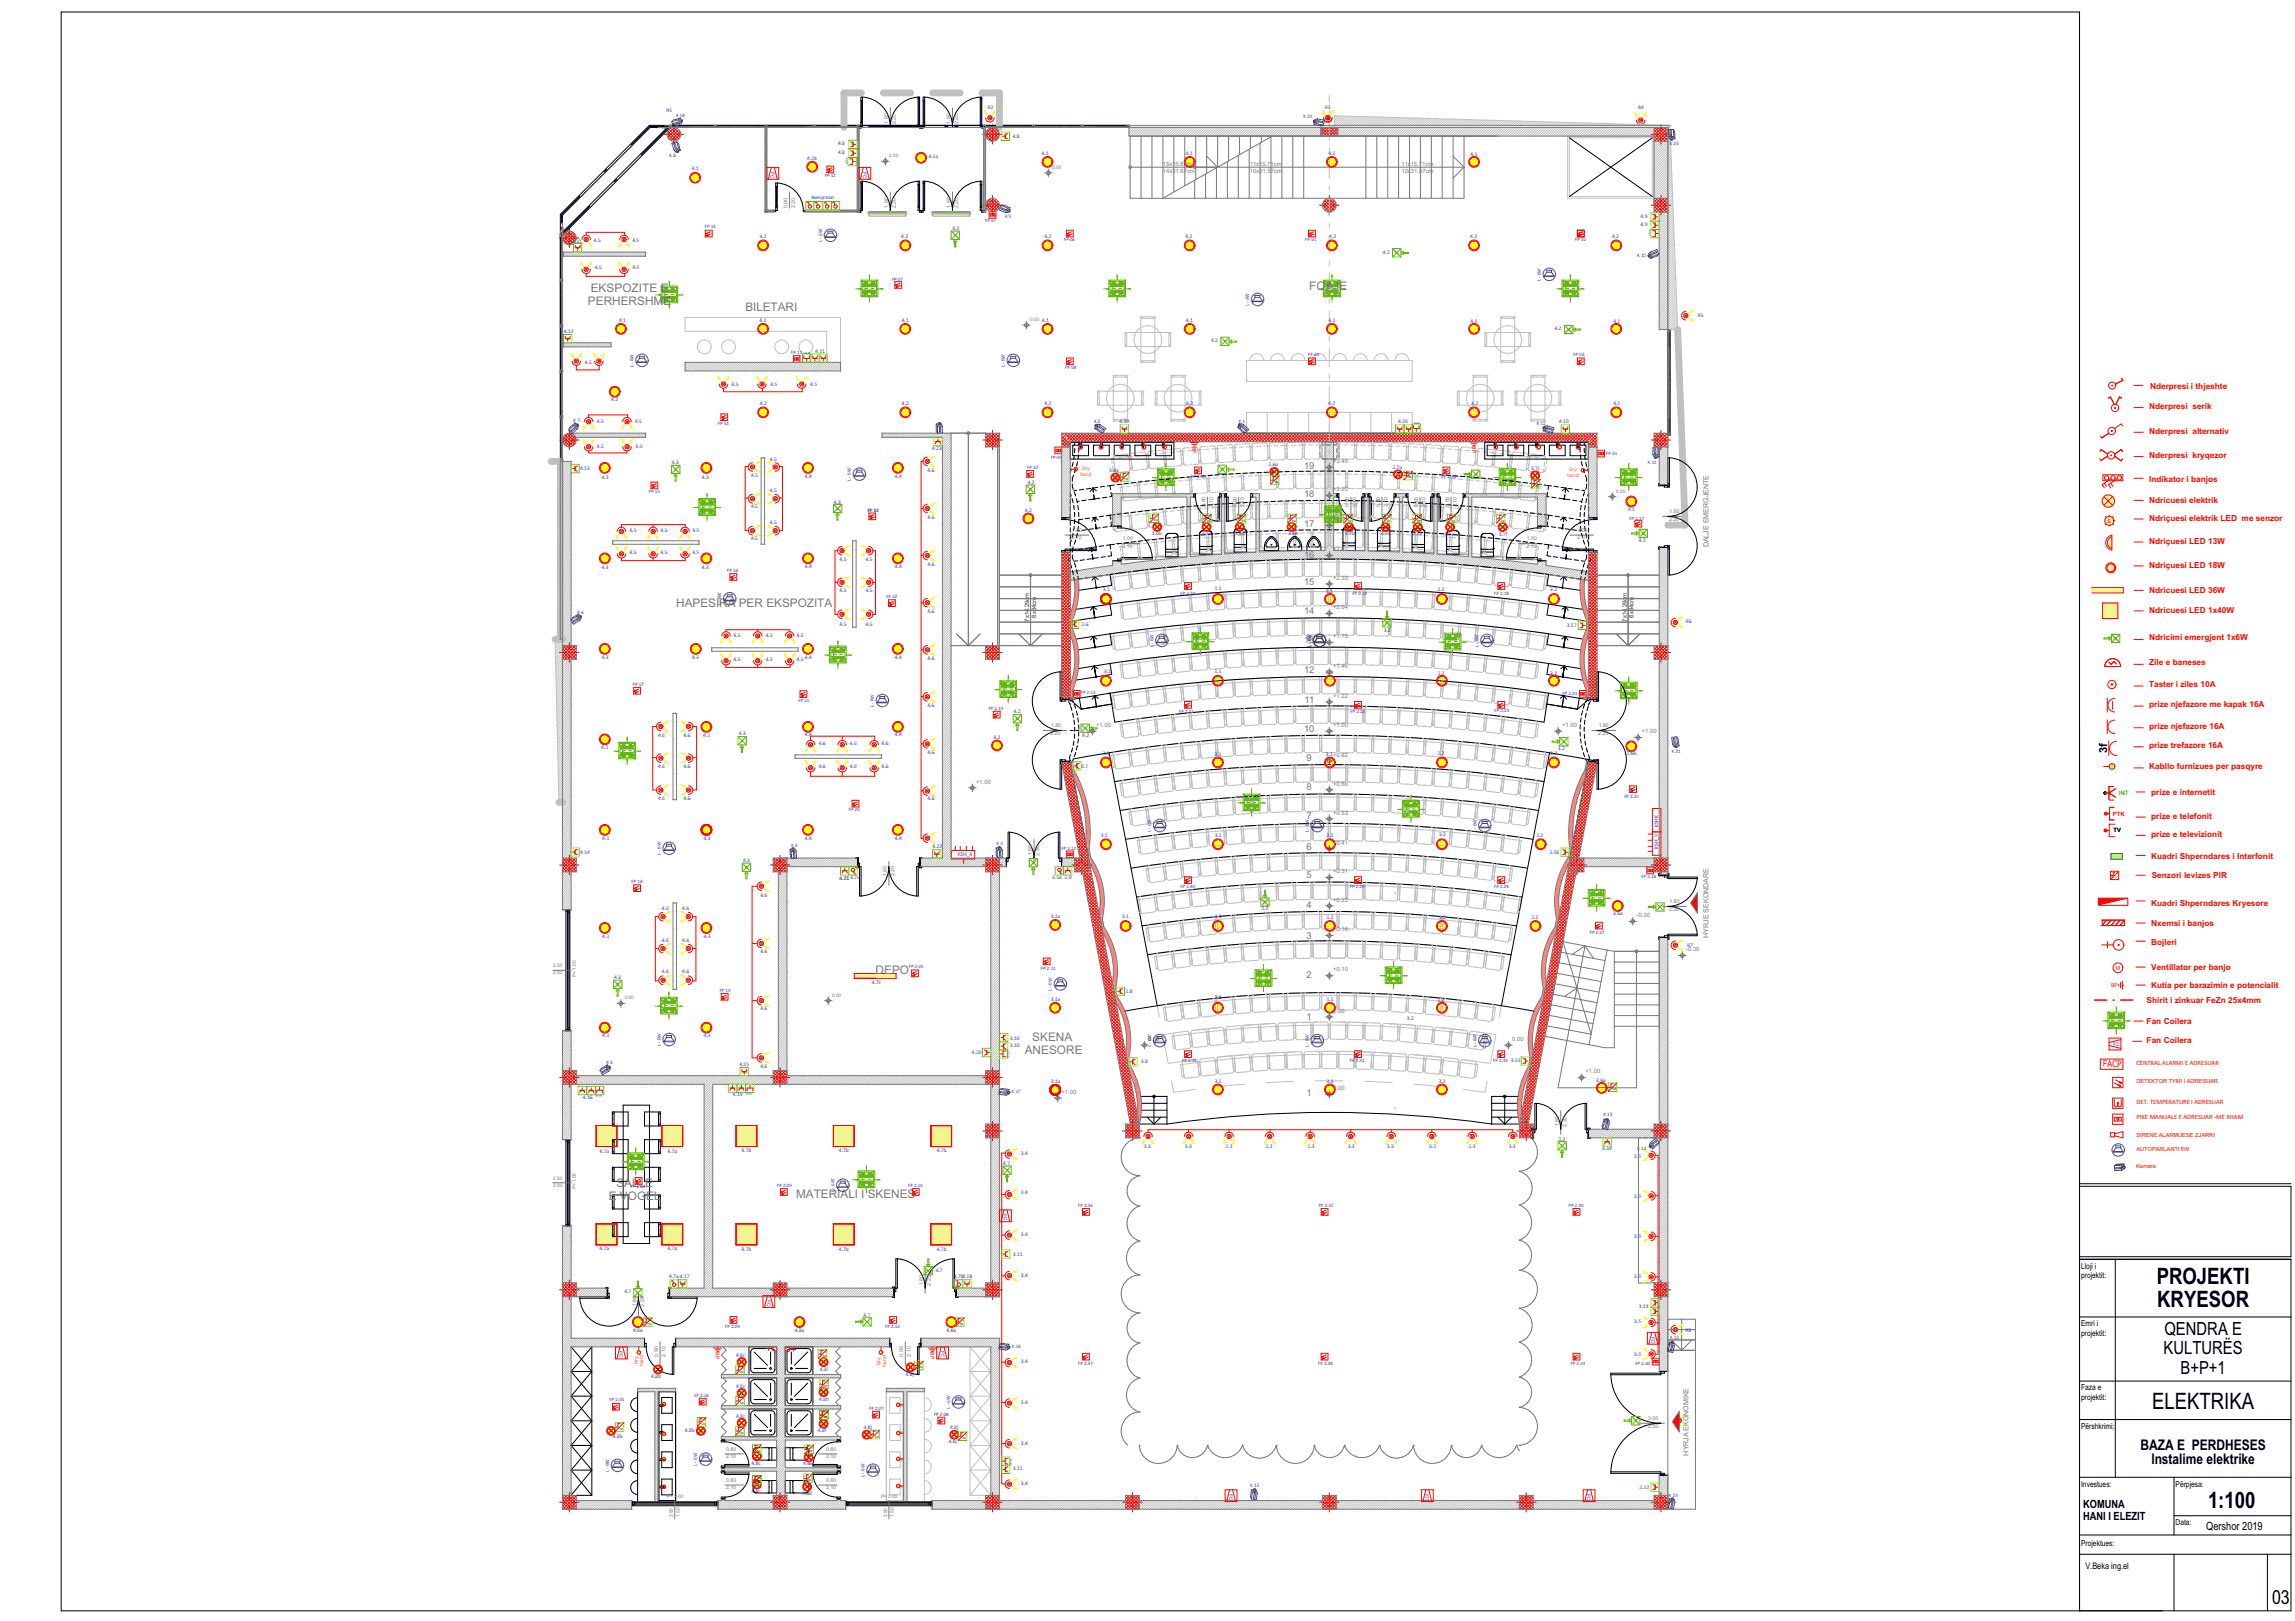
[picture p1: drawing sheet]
<svg xmlns="http://www.w3.org/2000/svg" width="841mm" height="594mm" viewBox="0 0 841 594" stroke-linecap="round" stroke-linejoin="round" font-family="sans-serif">
<defs><g id="words">
<g font-size="8.3">
<text x="790.3" y="470.6">PROJEKTI</text>
<text x="790.5" y="479">KRYESOR</text>
<text x="788.7" y="516.1">ELEKTRIKA</text>
<text x="809.1" y="552.6">1:100</text>
</g>
<text font-size="7.1" x="832.6" y="587.6">03</text>
<g font-size="6.6">
<text x="793.1" y="489">QENDRA E</text>
<text x="792.8" y="496.3">KULTURËS</text>
<text x="799" y="503.6">B+P+1</text>
</g>
<g font-size="5.4">
<text x="784.4" y="531.4">BAZA E PERDHESES</text>
<text x="788.4" y="536.6">Instalime elektrike</text>
</g>
<g font-size="4.3" fill="#787878">
<text x="216.5" y="107.2">EKSPOZITE E</text>
<text x="479.8" y="106.2">FOAJE</text>
<text x="215.4" y="111.8">PERHERSHME</text>
<text x="273.1" y="113.9">BILETARI</text>
<text x="247.8" y="222.5">HAPESIRA PER EKSPOZITA</text>
<text x="320.9" y="356.9">DEPO</text>
<text x="378.3" y="381.6">SKENA</text>
<text x="375.5" y="386.2">ANESORE</text>
<text x="225.9" y="435.1">SALLE</text>
<text x="223.1" y="439.7">E</text>
<text x="227.2" y="439.7">VOGEL</text>
<text x="291.7" y="439">MATERIALI I SKENES</text>
</g>
<g font-size="4.1">
<text x="772.1" y="275.9" transform="rotate(-90 772.1 275.9)">3f</text>
<text x="763.4" y="552.7">KOMUNA</text>
<text x="763.4" y="556.8">HANI I ELEZIT</text>
<text x="808.5" y="560.6">Qershor 2019</text>
</g>
<g font-size="3.5" fill="#787878">
<text x="477.9" y="171.8">19</text>
<text x="477.9" y="182.1">18</text>
<text x="477.9" y="193.2">17</text>
<text x="477.9" y="204.5">16</text>
<text x="477.9" y="214.4">15</text>
<text x="477.9" y="225.1">14</text>
<text x="477.9" y="235.8">13</text>
<text x="477.9" y="246.5">12</text>
<text x="478" y="257.6">11</text>
<text x="477.9" y="268.1">10</text>
<text x="478.8" y="278.8">9</text>
<text x="478.8" y="289.7">8</text>
<text x="478.8" y="300.3">7</text>
<text x="478.8" y="311.3">6</text>
<text x="478.8" y="321.7">5</text>
<text x="478.8" y="332.6">4</text>
<text x="478.8" y="344">3</text>
<text x="478.8" y="358.5">2</text>
<text x="478.8" y="373.7">1</text>
<text x="478.8" y="401.8">1</text>
</g>
<text font-size="3.3" fill="#f00" x="770.6" y="391">FACP</text>
<text font-size="3.3" x="764.2" y="575.1">V.Beka ing.el</text>
<g font-size="3" fill="#f00">
<text x="787.9" y="142.5">Nderpresi i thjeshte</text>
<text x="787.6" y="149.9">Nderpresi serik</text>
<text x="787.6" y="158.9">Nderpresi alternativ</text>
<text x="787.6" y="167.8">Nderpresi kryqezor</text>
<text x="787.6" y="176.5">Indikator i banjos</text>
<text x="787.6" y="184.2">Ndricuesi elektrik</text>
<text x="787.6" y="191">Ndriçuesi elektrik LED me senzor</text>
<text x="787.6" y="199.4">Ndriçuesi LED 13W</text>
<text x="787.6" y="208.2">Ndriçuesi LED 18W</text>
<text x="787.6" y="217.2">Ndricuesi LED 36W</text>
<text x="787.6" y="224.7">Ndricuesi LED 1x40W</text>
<text x="787.6" y="234.6">Ndricimi emergjent 1x6W</text>
<text x="787.6" y="243.7">Zile e baneses</text>
<text x="787.6" y="251.7">Taster i ziles 10A</text>
<text x="787.6" y="259">prize njefazore me kapak 16A</text>
<text x="787.6" y="267">prize njefazore 16A</text>
<text x="787.6" y="274.2">prize trefazore 16A</text>
<text x="787.6" y="282">Kabllo furnizues per pasqyre</text>
<text x="788.3" y="291.3">prize e internetit</text>
<text x="788.3" y="300.1">prize e telefonit</text>
<text x="788.3" y="306.7">prize e televizionit</text>
<text x="788.3" y="314.8">Kuadri Shperndares i Interfonit</text>
<text x="788.5" y="321.6">Senzori levizes PIR</text>
<text x="788.3" y="332.2">Kuadri Shperndares Kryesore</text>
<text x="788.3" y="339.2">Nxemsi i banjos</text>
<text x="788.3" y="346.2">Bojleri</text>
<text x="788.3" y="355.3">Ventillator per banjo</text>
<text x="788.3" y="361.9">Kutia per barazimin e potencialit</text>
<text x="786.6" y="367.7">Shirit i zinkuar FeZn 25x4mm</text>
<text x="786.6" y="375.4">Fan Coilera</text>
<text x="786.6" y="382.3">Fan Coilera</text>
</g>
<g font-size="3">
<text x="762.6" y="464.9">Lloji i</text>
<text x="762.6" y="468.5">projektit:</text>
<text x="762.6" y="486">Emri i</text>
<text x="762.6" y="489.5">projektit:</text>
<text x="762.6" y="509.5">Faza e</text>
<text x="762.6" y="513">projektit:</text>
<text x="762.6" y="523.6">Përshkrimi:</text>
<text x="762.6" y="544.7">Investues:</text>
<text x="797.3" y="544.7">Përpjesa:</text>
<text x="797.3" y="558.8">Data:</text>
<text x="762.6" y="566.5">Projektues:</text>
</g>
<g font-size="2.6" fill="#787878">
<text x="626.1" y="200.6" transform="rotate(-90 626.1 200.6)">DALJE EMERGJENTE</text>
<text x="626.1" y="343.7" transform="rotate(-90 626.1 343.7)">HYRJE SEKONDARE</text>
<text x="618.7" y="533.4" transform="rotate(-90 618.7 533.4)">HYRJA EKONOMIKE</text>
</g>
<g font-size="2.4" fill="#f00">
<text x="782.9" y="390.4">CENTRAL ALARMI E ADRESUAR</text>
<text x="782.9" y="404.6">DET. TEMPERATURE I ADRESUAR</text>
<text x="782.9" y="410.2">PIKE MANUALE E ADRESUAR -ME XHAM</text>
</g>
<g font-size="2.2" fill="#787878">
<text x="426.1" y="60.8">15x15.67cm</text>
<text x="426.1" y="63.2">14x31.67cm</text>
<text x="458" y="63.2">10x31.57cm</text>
<text x="458.1" y="60.8">11x15.71cm</text>
<text x="513.6" y="63.2">10x</text>
<text x="513.6" y="60.8">11x</text>
<text x="517" y="60.8">15.71cm</text>
<text x="517" y="63.2">31.57cm</text>
<text x="488.5" y="169.7">+3.49</text>
<text x="488.5" y="180">+3.20</text>
<text x="488.5" y="191">+2.</text>
<text x="491.6" y="191">91</text>
<text x="488.5" y="202">+2.62</text>
<text x="488.5" y="212.5">+2.33</text>
<text x="377.1" y="227.8" transform="rotate(-90 377.1 227.8)">7x14</text>
<text x="377.1" y="223.1" transform="rotate(-90 377.1 223.1)">.29cm</text>
<text x="379.7" y="226.3" transform="rotate(-90 379.7 226.3)">6x34cm</text>
<text x="488.5" y="223.2">+2.04</text>
<text x="596.1" y="227.8" transform="rotate(-90 596.1 227.8)">7x14</text>
<text x="596.1" y="223.1" transform="rotate(-90 596.1 223.1)">.29cm</text>
<text x="598.6" y="226.3" transform="rotate(-90 598.6 226.3)">6x34cm</text>
<text x="488.5" y="233.9">+1.75</text>
<text x="488.5" y="244.7">+1.46</text>
<text x="488.5" y="255.7">+1.22</text>
<text x="401.7" y="266.4">+1.00</text>
<text x="488.5" y="266.4">+1.00</text>
<text x="572.4" y="266.4">+1.00</text>
<text x="601.7" y="268.7">+1.00</text>
<text x="357.7" y="287.2">+1.00</text>
<text x="488.5" y="287.9">+0.66</text>
<text x="488.5" y="298.5">+0.53</text>
<text x="488.5" y="309.5">+0.41</text>
<text x="488.5" y="320">+0.31</text>
<text x="488.5" y="330.4">+0.23</text>
<text x="488.5" y="341.3">+0.16</text>
<text x="599.7" y="336.1">-0.30</text>
<text x="617.9" y="348.6">-0.30</text>
<text x="488.5" y="356">+0.10</text>
<text x="488.5" y="371.1">0.00</text>
<text x="420.7" y="381.4">0.00</text>
<text x="554.1" y="381.4">0.00</text>
<text x="581" y="393.4">+1.00</text>
<text x="389" y="400.8">+1.00</text>
<text x="488.5" y="399.5">0.00</text>
</g>
<text font-size="2.2" fill="#59b300" x="776.4" y="291.5">INT</text>
<g font-size="2.1" fill="#f00">
<text x="774.3" y="299">PTK</text>
<text x="775.2" y="355.5">M</text>
<text x="782.9" y="396.9">DETEKTOR TYMI I ADRESUAR</text>
<text x="782.9" y="416.5">SIRENE ALARMUESE ZJARRI</text>
<text x="782.9" y="421.8">AUTOPARLANTI 6W</text>
<text x="782.8" y="428.1">Kamera</text>
</g>
<g font-size="2.1" fill="#00f">
<text x="607.6" y="303.1" transform="rotate(-90 607.6 303.1)">KSHK</text>
<text x="607.6" y="311.1" transform="rotate(-90 607.6 311.1)">KSH_3</text>
<text x="351" y="313.7">KSH_4</text>
</g>
<text font-size="2.1" fill="#787878" x="774.5" y="304.9">TV</text>
<g font-size="2" fill="#00f">
<text x="244.2" y="41.2">R1</text>
<text x="362" y="40.1">R2</text>
<text x="485.5" y="40.1">R3</text>
<text x="600.3" y="40.1">R4</text>
<text x="307.1" y="53.2">4.8</text>
<text x="371.1" y="50.6">4.8</text>
<text x="295.8" y="58.8">4.1b</text>
<text x="307.1" y="56.4">4.8</text>
<text x="340.3" y="58">4.1a</text>
<text x="381.8" y="56.8">4.1</text>
<text x="434.6" y="56.8">4.1</text>
<text x="486.8" y="56.8">4.1</text>
<text x="538.9" y="57.1">4.1</text>
<text x="253.5" y="62.4">4.1</text>
<text x="601.2" y="80">4.9</text>
<text x="601.2" y="82.9">4.9</text>
<text x="209.7" y="88.9">4.11</text>
<text x="217.6" y="88.5">4.5</text>
<text x="231.7" y="88.5">4.5</text>
<text x="278.4" y="87.3">4.2</text>
<text x="330.2" y="87.3">4.2</text>
<text x="349" y="84.1">4.2</text>
<text x="382.8" y="87.3">4.2</text>
<text x="434.4" y="87.3">4.2</text>
<text x="487.1" y="87.3">4.2</text>
<text x="538.7" y="87.3">4.2</text>
<text x="590.7" y="87.3">4.2</text>
<text x="506.8" y="93">4.2</text>
<text x="218" y="98.7">4.5</text>
<text x="231.7" y="98.7">4.5</text>
<text x="226.8" y="118">4.1</text>
<text x="278.4" y="118">4.1</text>
<text x="330.5" y="118">4.1</text>
<text x="381.8" y="118">4.1</text>
<text x="434.6" y="118">4.1</text>
<text x="486.8" y="118">4.1</text>
<text x="538.9" y="118.3">4.1</text>
<text x="591.2" y="118.3">4.1</text>
<text x="622.2" y="116.1">R5</text>
<text x="206.6" y="122">4.12</text>
<text x="443.8" y="125.4">4.2</text>
<text x="569.8" y="121.1">4.2</text>
<text x="298.7" y="129.2">4.11</text>
<text x="214.4" y="133.2">4.5</text>
<text x="268.1" y="141.6">4.5</text>
<text x="282.3" y="141.6">4.5</text>
<text x="296.9" y="141.6">4.5</text>
<text x="224" y="147">4.2</text>
<text x="278.4" y="148.4">4.2</text>
<text x="330.5" y="148.4">4.2</text>
<text x="382.8" y="148.4">4.2</text>
<text x="434.7" y="148.4">4.2</text>
<text x="486.7" y="148.4">4.2</text>
<text x="539.2" y="148.4">4</text>
<text x="540.2" y="148.4">.2</text>
<text x="591.2" y="148.6">4.1</text>
<text x="218.8" y="154.9">4.5</text>
<text x="232.7" y="154.9">4.5</text>
<text x="410.3" y="155.1">4.10</text>
<text x="512.4" y="155.1">4.10</text>
<text x="571.3" y="155.1">4.10</text>
<text x="218.8" y="164.2">4.5</text>
<text x="232.9" y="164.2">4.5</text>
<text x="341.5" y="165.1">4.23</text>
<text x="212.6" y="172.3">4.13</text>
<text x="246.2" y="170">4.3</text>
<text x="282.1" y="169">4.5</text>
<text x="339.9" y="172.8">4.6</text>
<text x="406.5" y="172.9">3.6a</text>
<text x="464.9" y="170.9">3.6a</text>
<text x="510.2" y="171.9">3.7a</text>
<text x="561.1" y="172.1">3.7j</text>
<text x="220.5" y="175.4">4.3</text>
<text x="257.2" y="175.4">4.3</text>
<text x="275.2" y="174.8">4.5</text>
<text x="295" y="175.3">4.4</text>
<text x="327.9" y="175.3">4.4</text>
<text x="376.6" y="177.5">4.2</text>
<text x="282.1" y="180.4">4.5</text>
<text x="305.6" y="184.5">4.3</text>
<text x="275.2" y="186.1">4.5</text>
<text x="339.9" y="190.2">4.6</text>
<text x="375.6" y="187.8">4.2</text>
<text x="596.6" y="187.3">4.1</text>
<text x="230.7" y="194.8">4.5</text>
<text x="242.1" y="194.8">4.5</text>
<text x="253.7" y="194.8">4.5</text>
<text x="275.2" y="197.9">4.5</text>
<text x="282.1" y="192.1">4.5</text>
<text x="422.1" y="196">3.6b</text>
<text x="440.6" y="196">3.6c</text>
<text x="452.6" y="196">3.6d</text>
<text x="472.1" y="196">3.6e</text>
<text x="492.9" y="196">3.7b</text>
<text x="506" y="196">3.7c</text>
<text x="517.7" y="196">3.7d</text>
<text x="529.3" y="196.4">3</text>
<text x="530.3" y="196.4">.7e</text>
<text x="549.2" y="196.4">3.7f</text>
<text x="230.7" y="203.1">4.5</text>
<text x="242.1" y="203.1">4.5</text>
<text x="253.7" y="203.1">4.5</text>
<text x="600.5" y="198.7">4.1</text>
<text x="220.5" y="208.4">4.3</text>
<text x="257.2" y="208.4">4.3</text>
<text x="295" y="208.1">4.4</text>
<text x="307.7" y="205.5">4.5</text>
<text x="317.2" y="205.5">4.5</text>
<text x="327.9" y="208.1">4.4</text>
<text x="339.9" y="207.3">4.6</text>
<text x="307.7" y="217">4.5</text>
<text x="317.2" y="217">4.5</text>
<text x="404.1" y="216.7">3.1</text>
<text x="445.1" y="216.4">3.1</text>
<text x="485.9" y="217.1">3</text>
<text x="486.9" y="217.1">.1</text>
<text x="526.8" y="216.5">3.2</text>
<text x="568.1" y="216.5">3.2</text>
<text x="339.9" y="224.6">4.6</text>
<text x="268.8" y="233.6">4.5</text>
<text x="280.6" y="233.6">4.5</text>
<text x="291.9" y="233.6">4.5</text>
<text x="307.7" y="229.4">4.5</text>
<text x="317.2" y="229.4">4.5</text>
<text x="396.3" y="229.4">3.6</text>
<text x="507.1" y="231.6">3.2</text>
<text x="574.1" y="229.8">3.17</text>
<text x="617.8" y="228.4">R6</text>
<text x="220.5" y="241.5">4.3</text>
<text x="253.6" y="241.5">4.3</text>
<text x="268.8" y="242.1">4.5</text>
<text x="280.6" y="242.1">4.5</text>
<text x="291.9" y="242.1">4.5</text>
<text x="295" y="241.6">4.4</text>
<text x="327.9" y="241.6">4.4</text>
<text x="339.9" y="242">4.6</text>
<text x="404.6" y="246.7">3.1</text>
<text x="445.1" y="246.7">3.1</text>
<text x="485.9" y="246.9">3.</text>
<text x="487.4" y="246.9">1</text>
<text x="526.8" y="247.2">3.2</text>
<text x="568.1" y="247.2">3.2</text>
<text x="339.9" y="259.1">4.6</text>
<text x="371.5" y="261.2">4.2</text>
<text x="257.7" y="269.9">4.3</text>
<text x="270.8" y="269.2">4.3</text>
<text x="295" y="269.8">4.4</text>
<text x="327.9" y="269.8">4.4</text>
<text x="396.6" y="269.9">4.2</text>
<text x="220.3" y="274.4">4.3</text>
<text x="241.1" y="270.1">4.6</text>
<text x="250.5" y="270.1">4.6</text>
<text x="300" y="273.1">4.6</text>
<text x="311.4" y="273.1">4.6</text>
<text x="323.1" y="273.1">4.6</text>
<text x="364" y="270.6">4.2</text>
<text x="570.9" y="274.7">3.2</text>
<text x="241.1" y="281.6">4.6</text>
<text x="250.5" y="281.6">4.6</text>
<text x="300" y="281.3">4.6</text>
<text x="311.4" y="281.3">4.6</text>
<text x="323.1" y="281.3">4.6</text>
<text x="339.9" y="276.5">4.6</text>
<text x="396.2" y="281.5">3.7</text>
<text x="404.1" y="276.5">3.1</text>
<text x="445.1" y="277">3.1</text>
<text x="485.9" y="276.9">3.1+0.82</text>
<text x="526.8" y="276.7">3.2</text>
<text x="568.1" y="276.7">3.2</text>
<text x="596" y="276.7">3.6b</text>
<text x="241.1" y="293.3">4.6</text>
<text x="250.5" y="293.3">4.6</text>
<text x="339.9" y="293.3">4.6</text>
<text x="220.7" y="307.8">4.3</text>
<text x="257.9" y="307.8">4.3</text>
<text x="295" y="307.7">4.4</text>
<text x="327.9" y="307.7">4.4</text>
<text x="341.7" y="310.7">4.22</text>
<text x="403.4" y="306.8">3.1</text>
<text x="445.1" y="306.8">3.1</text>
<text x="486.2" y="306.8">3</text>
<text x="487.2" y="306.8">.</text>
<text x="487.7" y="306.8">1</text>
<text x="527.3" y="306.3">3.2</text>
<text x="563" y="306.6">3.2</text>
<text x="212.6" y="312.8">4.14</text>
<text x="272.3" y="315.7">4.3</text>
<text x="567.9" y="312.9">3.16</text>
<text x="307.7" y="322.3">4.21</text>
<text x="311.6" y="322.1">4.7c</text>
<text x="385.6" y="321.9">3.1a 3.9</text>
<text x="278.6" y="328.6">4.6</text>
<text x="242.6" y="333.3">4.6</text>
<text x="250" y="333.3">4.6</text>
<text x="462.3" y="333.3">3.2</text>
<text x="591.2" y="335.4">3.6a</text>
<text x="385.1" y="336.5">3.1a</text>
<text x="411.2" y="336.5">3.1</text>
<text x="445.1" y="336.5">3.1</text>
<text x="486.2" y="336.7">3.1</text>
<text x="527.3" y="336.6">3.2</text>
<text x="561.2" y="336.6">3.2</text>
<text x="220.7" y="343.6">4.3</text>
<text x="242.6" y="345">4.6</text>
<text x="250" y="345">4.6</text>
<text x="257.9" y="343.6">4.3</text>
<text x="618.3" y="347.1">R7</text>
<text x="278.6" y="349.1">4.6</text>
<text x="225" y="358.7">4.3</text>
<text x="242.6" y="356.5">4.6</text>
<text x="250" y="356.5">4.6</text>
<text x="319.5" y="360.5">4.7c</text>
<text x="412.5" y="364">3.8</text>
<text x="445.1" y="365.9">3.1</text>
<text x="278.6" y="370.2">4.6</text>
<text x="385.1" y="366.8">3.1a</text>
<text x="486.2" y="366.7">3.1</text>
<text x="526.8" y="367">3.2</text>
<text x="515.6" y="373.8">3.2</text>
<text x="220.7" y="379.9">4.3</text>
<text x="257.9" y="379.9">4.3</text>
<text x="370.1" y="380.9">3.10</text>
<text x="370.1" y="383.8">3.10</text>
<text x="356.1" y="386.2">4.20</text>
<text x="418.1" y="389.6">3.8</text>
<text x="553.6" y="389.2">3.15</text>
<text x="270.9" y="390.6">4.15</text>
<text x="278.6" y="391.2">4.6</text>
<text x="268.6" y="401.8">4.19</text>
<text x="385.1" y="396.7">3.1a</text>
<text x="445.1" y="396.7">3.1</text>
<text x="486.2" y="396.7">3.1</text>
<text x="527.2" y="396.7">3.2</text>
<text x="584.9" y="396.3">3.6a</text>
<text x="213.6" y="402.7">4.16</text>
<text x="571.1" y="418.1">3.2</text>
<text x="219.7" y="422.3">4.7a</text>
<text x="244.6" y="422.3">4.7a</text>
<text x="271.7" y="422">4.7b</text>
<text x="307.4" y="422">4.7b</text>
<text x="343.3" y="422">4.7b</text>
<text x="374.1" y="423.1">3.4</text>
<text x="419.2" y="420.8">3.3</text>
<text x="434.2" y="420.8">3.3</text>
<text x="449.1" y="420.8">3.3</text>
<text x="463.8" y="420.8">3.3</text>
<text x="479.2" y="420.8">3.3</text>
<text x="493.9" y="420.8">3.3</text>
<text x="508.2" y="420.8">3.3</text>
<text x="523.7" y="420.8">3.3</text>
<text x="538.2" y="420.8">3.3</text>
<text x="552.8" y="420.8">3.3</text>
<text x="587.2" y="421.5">3.14</text>
<text x="598.8" y="424.2">3.5</text>
<text x="367.6" y="426.8">4.7</text>
<text x="374.1" y="437.6">3.4</text>
<text x="598.8" y="438.9">3.5</text>
<text x="374.1" y="452.9">3.4</text>
<text x="598.8" y="453.7">3.5</text>
<text x="219.7" y="457.9">4.7a</text>
<text x="244.6" y="457.9">4.7a</text>
<text x="271.7" y="458.2">4.7b</text>
<text x="307.4" y="458.2">4.7b</text>
<text x="343.3" y="458.2">4.7b</text>
<text x="371.2" y="460.1">3.11</text>
<text x="342.9" y="466.3">4.7</text>
<text x="374.1" y="467.8">3.4</text>
<text x="228.8" y="473.9">4.7</text>
<text x="245.2" y="468.3">4.7a 4.17</text>
<text x="349.5" y="468.3">4.7b4.18</text>
<text x="598.8" y="468.5">3.5</text>
<text x="600.5" y="479.1">3.13</text>
<text x="316.5" y="482.5">4.7</text>
<text x="598.8" y="484.9">3.5</text>
<text x="232" y="488">4.8a</text>
<text x="291.3" y="488">4.8a</text>
<text x="346.9" y="488">4.8a</text>
<text x="617.6" y="488.2">R8</text>
<text x="269.7" y="497.2">4.8c</text>
<text x="598.8" y="496.8">3.5</text>
<text x="300.5" y="502.2">4.8i</text>
<text x="374.1" y="499.4">3.4</text>
<text x="238.6" y="504.9">4.8b</text>
<text x="269.7" y="508.5">4.8c</text>
<text x="331.9" y="504.1">4.8j</text>
<text x="300.1" y="513.3">4.8h</text>
<text x="374.1" y="514.4">3.4</text>
<text x="269.7" y="519.5">4.8c</text>
<text x="224.6" y="526.8">4.8b</text>
<text x="251" y="524.7">4.8b</text>
<text x="299.7" y="524.8">4.8f</text>
<text x="316.5" y="523.8">4.8j</text>
<text x="348.2" y="523.6">4.8j</text>
<text x="347.7" y="528.8">4.8j</text>
<text x="374.1" y="529.5">3.4</text>
<text x="275.4" y="536.8">4.8c</text>
<text x="294.4" y="536.8">4.8e</text>
<text x="371.2" y="538.8">3.11</text>
<text x="374.1" y="544">3.4</text>
<text x="600.8" y="545.6">3.12</text>
<text x="275.4" y="547.1">4.8c</text>
<text x="294" y="547.9">4.8d</text>
</g>
<g font-size="2" fill="#ff8000">
<text x="396.4" y="172.3">Dry</text>
<text x="575" y="172.7">Dry</text>
<text x="395.8" y="174.3">hand</text>
<text x="574.3" y="174.7">hand</text>
<text x="233.7" y="500" transform="rotate(-90 233.7 500)">Dry</text>
<text x="235.7" y="500.6" transform="rotate(-90 235.7 500.6)">hand</text>
<text x="322.7" y="500.2" transform="rotate(-90 322.7 500.2)">Dry</text>
<text x="324.7" y="500.8" transform="rotate(-90 324.7 500.8)">hand</text>
</g>
<g font-size="1.9" fill="#00f">
<text x="247.7" y="42.7">K 18</text>
<text x="477.7" y="43.1">K 19</text>
<text x="611.9" y="53">K 20</text>
<text x="245.3" y="57.4">K 8</text>
<text x="368.3" y="80">K 9</text>
<text x="301.3" y="88.7" transform="rotate(-90 301.3 88.7)">L - 6W</text>
<text x="600" y="94.3">K 10</text>
<text x="564.6" y="103" transform="rotate(-90 564.6 103)">L - 6W</text>
<text x="457.8" y="112.2" transform="rotate(-90 457.8 112.2)">L - 6W</text>
<text x="232.2" y="134.5" transform="rotate(-90 232.2 134.5)">L - 6W</text>
<text x="368.3" y="134.5" transform="rotate(-90 368.3 134.5)">L - 6W</text>
<text x="210.2" y="154.5">K 7</text>
<text x="400.9" y="154.9">K 2</text>
<text x="453.9" y="154.9">K 1</text>
<text x="563.1" y="155.7">K 12</text>
<text x="603.9" y="170">K 11</text>
<text x="311.8" y="176.2" transform="rotate(-90 311.8 176.2)">L - 6W</text>
<text x="264.3" y="221.9" transform="rotate(-90 264.3 221.9)">L - 6W</text>
<text x="211.6" y="224.8">K 6</text>
<text x="422.7" y="237.2" transform="rotate(-90 422.7 237.2)">L - 6W</text>
<text x="480.5" y="237.2" transform="rotate(-90 480.5 237.2)">L - 6W</text>
<text x="541.8" y="237.2" transform="rotate(-90 541.8 237.2)">L - 6W</text>
<text x="320.3" y="259.2" transform="rotate(-90 320.3 259.2)">L - 6W</text>
<text x="612.7" y="275.8">K 21</text>
<text x="421.9" y="305" transform="rotate(-90 421.9 305)">L - 6W</text>
<text x="479.7" y="305" transform="rotate(-90 479.7 305)">L - 6W</text>
<text x="541" y="305" transform="rotate(-90 541 305)">L - 6W</text>
<text x="289.9" y="310.2">K 4</text>
<text x="365.2" y="309.6">K 3</text>
<text x="242.1" y="313.3" transform="rotate(-90 242.1 313.3)">L - 6W</text>
<text x="385.5" y="363" transform="rotate(-90 385.5 363)">L - 6W</text>
<text x="242.1" y="383.4" transform="rotate(-90 242.1 383.4)">L - 6W</text>
<text x="421.9" y="383.8" transform="rotate(-90 421.9 383.8)">L - 6W</text>
<text x="479.7" y="383.8" transform="rotate(-90 479.7 383.8)">L - 6W</text>
<text x="541" y="383.8" transform="rotate(-90 541 383.8)">L - 6W</text>
<text x="222.2" y="389.8">K 5</text>
<text x="370.8" y="400.5">K 17</text>
<text x="587.6" y="409.1">K 13</text>
<text x="600" y="421.5">K</text>
<text x="601.4" y="421.5">14</text>
<text x="305.8" y="436.8" transform="rotate(-90 305.8 436.8)">L - 6W</text>
<text x="612" y="490.6">K 22</text>
<text x="370.8" y="493.8">K 16</text>
<text x="348.2" y="516.2" transform="rotate(-90 348.2 516.2)">L - 6W</text>
<text x="223.2" y="539.5" transform="rotate(-90 223.2 539.5)">L - 6W</text>
<text x="255.5" y="537.2" transform="rotate(-90 255.5 537.2)">L - 6W</text>
<text x="316.9" y="541.2" transform="rotate(-90 316.9 541.2)">L - 6W</text>
<text x="458.2" y="545">K 15</text>
<text x="611.6" y="548.6">K 23</text>
</g>
<g font-size="1.9" fill="#787878">
<text x="325.5" y="45.3" transform="rotate(-90 325.5 45.3)">1.80</text>
<text x="328.3" y="45.4" transform="rotate(-90 328.3 45.4)">2.20</text>
<text x="348.3" y="45.3" transform="rotate(-90 348.3 45.3)">1.80</text>
<text x="351.1" y="45.4" transform="rotate(-90 351.1 45.4)">2.20</text>
<text x="288.6" y="76.2" transform="rotate(-90 288.6 76.2)">0.90</text>
<text x="291.4" y="76.2" transform="rotate(-90 291.4 76.2)">2.20</text>
<text x="325.5" y="76.1" transform="rotate(-90 325.5 76.1)">1.80</text>
<text x="328.3" y="76.2" transform="rotate(-90 328.3 76.2)">2.20</text>
<text x="348.3" y="76.1" transform="rotate(-90 348.3 76.1)">1.80</text>
<text x="351.1" y="76.2" transform="rotate(-90 351.1 76.2)">2.20</text>
<text x="441.8" y="185.7" transform="rotate(-90 441.8 185.7)">0.80</text>
<text x="444.6" y="185.7" transform="rotate(-90 444.6 185.7)">2.10</text>
<text x="453.2" y="185.7" transform="rotate(-90 453.2 185.7)">0.80</text>
<text x="456" y="185.7" transform="rotate(-90 456 185.7)">2.10</text>
<text x="494.3" y="185.7" transform="rotate(-90 494.3 185.7)">0.80</text>
<text x="497.1" y="185.7" transform="rotate(-90 497.1 185.7)">2.10</text>
<text x="505.7" y="185.7" transform="rotate(-90 505.7 185.7)">0.80</text>
<text x="508.5" y="185.7" transform="rotate(-90 508.5 185.7)">2.10</text>
<text x="519.6" y="185.7" transform="rotate(-90 519.6 185.7)">0.80</text>
<text x="522.4" y="185.7" transform="rotate(-90 522.4 185.7)">2.10</text>
<text x="531" y="185.7" transform="rotate(-90 531 185.7)">0.80</text>
<text x="533.8" y="185.7" transform="rotate(-90 533.8 185.7)">2.10</text>
<text x="611.6" y="190.8">2.20</text>
<text x="611.8" y="188.1">1.80</text>
<text x="392.7" y="197.7">2.10</text>
<text x="392.8" y="194.9">1.00</text>
<text x="411.5" y="198">1.00</text>
<text x="559.5" y="198">1.00</text>
<text x="578" y="197.7">2.10</text>
<text x="578.2" y="194.9">1.00</text>
<text x="411.3" y="200.8">2.10</text>
<text x="559.4" y="200.8">2.10</text>
<text x="385" y="269.3">2.20</text>
<text x="385.2" y="266.5">1.80</text>
<text x="585.7" y="269.3">2.20</text>
<text x="585.8" y="266.5">1.80</text>
<text x="378.2" y="313.4" transform="rotate(-90 378.2 313.4)">1.60</text>
<text x="381" y="313.5" transform="rotate(-90 381 313.5)">2.50</text>
<text x="325" y="321" transform="rotate(-90 325 321)">1.80</text>
<text x="327.8" y="321.2" transform="rotate(-90 327.8 321.2)">2.20</text>
<text x="611.6" y="333.7">2.20</text>
<text x="611.8" y="331">1.80</text>
<text x="571.2" y="412.7" transform="rotate(-90 571.2 412.7)">1.60</text>
<text x="574" y="412.9" transform="rotate(-90 574 412.9)">2.20</text>
<text x="338.3" y="471" transform="rotate(-90 338.3 471)">1.80</text>
<text x="341.1" y="471.1" transform="rotate(-90 341.1 471.1)">2.20</text>
<text x="233.2" y="478.6" transform="rotate(-90 233.2 478.6)">1.80</text>
<text x="236" y="478.8" transform="rotate(-90 236 478.8)">2.20</text>
<text x="241.1" y="497.1" transform="rotate(-90 241.1 497.1)">0.90</text>
<text x="243.9" y="497.1" transform="rotate(-90 243.9 497.1)">2.10</text>
<text x="331" y="497.1" transform="rotate(-90 331 497.1)">0.90</text>
<text x="333.8" y="497.1" transform="rotate(-90 333.8 497.1)">2.10</text>
<text x="604" y="520.4">3.00</text>
<text x="604" y="523.1">2.50</text>
<text x="266.1" y="531.6">0.80</text>
<text x="302.7" y="531.6">0.80</text>
<text x="266.1" y="534.4">2.10</text>
<text x="302.7" y="534.4">2.10</text>
<text x="266.1" y="545.8">2.10</text>
<text x="266.1" y="543">0.80</text>
<text x="302.7" y="545.8">2.10</text>
<text x="302.7" y="543">0.80</text>
</g>
<g font-size="1.9" fill="#f00">
<text x="437.1" y="163.7" transform="rotate(90 437.1 163.7)">BP</text>
<text x="539.5" y="163.6" transform="rotate(90 539.5 163.6)">BP</text>
<text x="772.3" y="191.6">S</text>
<text x="773.7" y="361.9">BP</text>
<text x="262.4" y="495.6" transform="rotate(90 262.4 495.6)">BP</text>
<text x="341" y="495.6" transform="rotate(90 341 495.6)">BP</text>
</g>
<g font-size="1.8" fill="#00f">
<text x="282.5" y="62.9" transform="rotate(90 282.5 62.9)">FC</text>
<text x="302.3" y="64.7">FP 12</text>
<text x="316.2" y="62.9" transform="rotate(90 316.2 62.9)">FC</text>
<text x="297.3" y="72.8">Nderpresat</text>
<text x="258.3" y="83.6">FP 13</text>
<text x="361" y="81.2">FP 07</text>
<text x="389.8" y="88.4">FP 06</text>
<text x="478.3" y="88.4">FP 05</text>
<text x="577.2" y="88.4">FP 02</text>
<text x="326.9" y="103">FP 07</text>
<text x="290" y="129.8">FP 11</text>
<text x="479.4" y="130.5">FP 04</text>
<text x="576.7" y="130.5">FP 03</text>
<text x="390.4" y="135.1">FP 08</text>
<text x="263.1" y="155.6">FP 14</text>
<text x="588.6" y="166.6">FP 01</text>
<text x="376.5" y="172">FP 10</text>
<text x="385.1" y="168">FP 09</text>
<text x="436.5" y="175.2">FP 2.15</text>
<text x="528.2" y="175">FP 2.16</text>
<text x="237.8" y="180.5">FP 15</text>
<text x="318" y="187.5">FP 23</text>
<text x="597.1" y="190.6">FP 2.17</text>
<text x="266.5" y="209.6">FP 16</text>
<text x="324.8" y="219.2">FP 22</text>
<text x="432.6" y="217.9">FP 2.20</text>
<text x="495.7" y="217.9">FP 2.19</text>
<text x="547.6" y="217.9">FP 2.18</text>
<text x="231.9" y="251.4">FP 17</text>
<text x="292.6" y="257.3">FP 21</text>
<text x="396" y="254.5">FP 2.14</text>
<text x="572.6" y="254.7">FP 2.24</text>
<text x="362.3" y="260.1">FP 2.13</text>
<text x="432.1" y="261.4">FP 2.21</text>
<text x="494.9" y="261.4">FP 2.22</text>
<text x="547.6" y="261">FP 2.23</text>
<text x="595.2" y="292.4">FP 2.25</text>
<text x="311.1" y="297.1">FP 20</text>
<text x="389" y="311.4">FP 2.12</text>
<text x="231.4" y="323.7">FP 18</text>
<text x="601.6" y="321.6">FP 2.26</text>
<text x="432.6" y="325.3">FP 2.30</text>
<text x="494.6" y="325.3">FP 2.29</text>
<text x="547.5" y="325.3">FP 2.28</text>
<text x="582.6" y="342.3">FP 2.27</text>
<text x="333.1" y="354.9">FP 2.01</text>
<text x="381.5" y="355.3">FP 2.11</text>
<text x="263.7" y="363.4">FP 19</text>
<text x="774.4" y="383.2">FC</text>
<text x="433.3" y="389.3">FP 2.31</text>
<text x="494.7" y="389">FP 2.32</text>
<text x="547.2" y="389">FP 2.33</text>
<text x="231.2" y="435.4">FP 2.04</text>
<text x="284.8" y="435">FP 2.03</text>
<text x="332.8" y="435">FP 2.02</text>
<text x="395.1" y="442.4">FP 2.36</text>
<text x="483.2" y="442.4">FP 2.35</text>
<text x="574.9" y="442.4">FP 2.34</text>
<text x="367.8" y="444.9" transform="rotate(90 367.8 444.9)">FC</text>
<text x="281.1" y="476.3" transform="rotate(90 281.1 476.3)">FC</text>
<text x="265.7" y="486.7">FP 2.09</text>
<text x="324.4" y="486.7">FP 2.10</text>
<text x="605.2" y="489.8" transform="rotate(90 605.2 489.8)">FC</text>
<text x="227" y="495.2" transform="rotate(90 227 495.2)">FC</text>
<text x="344.7" y="495.2" transform="rotate(90 344.7 495.2)">FC</text>
<text x="395.1" y="500">FP 2.37</text>
<text x="483" y="500">FP 2.38</text>
<text x="575.6" y="500">FP 2.39</text>
<text x="599.4" y="500">FP 2.40</text>
<text x="223.4" y="513.5">FP 2.05</text>
<text x="254.4" y="511.9">FP 2.06</text>
<text x="318.5" y="516.7">FP 2.07</text>
<text x="342.3" y="519">FP 2.08</text>
<text x="450.4" y="547.5" transform="rotate(90 450.4 547.5)">FC</text>
<text x="522.4" y="547.5" transform="rotate(90 522.4 547.5)">FC</text>
<text x="581.6" y="547.5" transform="rotate(90 581.6 547.5)">FC</text>
</g>
<g font-size="1.7" fill="#787878">
<text x="325.8" y="57.6">0.00</text>
<text x="385.6" y="61.8">0.00</text>
<text x="377.5" y="117.6">0.00</text>
<text x="592.2" y="180.5">0.00</text>
<text x="202.7" y="357">2.00</text>
<text x="202.7" y="354.5">3.50</text>
<text x="211" y="358" transform="rotate(-90 211 358)">P= 1.00</text>
<text x="304.9" y="365.2">0.00</text>
<text x="228.9" y="366.2">0.00</text>
<text x="202.7" y="434.9">2.00</text>
<text x="202.7" y="432.3">2.50</text>
<text x="211" y="435.9" transform="rotate(-90 211 435.9)">P= 1.00</text>
<text x="244.4" y="549">P= 2</text>
<text x="248" y="549">.00</text>
<text x="322.9" y="549">P=</text>
<text x="325.5" y="549">2.00</text>
<text x="246.6" y="556" transform="rotate(-90 246.6 556)">2.50</text>
<text x="249.1" y="555.9" transform="rotate(-90 249.1 555.9)">1.50</text>
<text x="325.1" y="556" transform="rotate(-90 325.1 556)">2.50</text>
<text x="327.6" y="555.9" transform="rotate(-90 327.6 555.9)">1.50</text>
</g>
<g font-size=".9">
<text x="412.2" y="175.9">PIR</text>
<text x="413.3" y="174.6">1</text>
<text x="467.2" y="177">PIR</text>
<text x="468.3" y="175.7">1</text>
<text x="516.1" y="175.3">PIR</text>
<text x="517.2" y="174.1">1</text>
<text x="562.9" y="178.3">PIR</text>
<text x="563.9" y="177.1">1</text>
<text x="423.1" y="191">PIR</text>
<text x="424.1" y="189.7">1</text>
<text x="442.4" y="191.1">PIR</text>
<text x="443.4" y="189.9">1</text>
<text x="455" y="191.1">PIR</text>
<text x="456.1" y="189.9">1</text>
<text x="473.5" y="191.1">PIR</text>
<text x="474.6" y="189.9">1</text>
<text x="494.1" y="191.1">PIR</text>
<text x="495.1" y="189.9">1</text>
<text x="508.3" y="191.1">PIR</text>
<text x="509.3" y="189.9">1</text>
<text x="519.4" y="191.1">PIR</text>
<text x="520.4" y="189.9">1</text>
<text x="532" y="191.1">PIR</text>
<text x="533.1" y="189.9">1</text>
<text x="550.1" y="191.1">PIR</text>
<text x="551.1" y="189.9">1</text>
<text x="591" y="399.5">PIR</text>
<text x="592.1" y="398.2">1</text>
<text x="237.5" y="485.5">PIR</text>
<text x="238.5" y="484.3">1</text>
<text x="351.8" y="485.5">PIR</text>
<text x="352.9" y="484.3">1</text>
<text x="301.5" y="497.2">PIR</text>
<text x="302.5" y="496">1</text>
<text x="271.3" y="503.1">PIR</text>
<text x="272.3" y="501.9">1</text>
<text x="336.8" y="501.4">PIR</text>
<text x="337.9" y="500.1">1</text>
<text x="302.1" y="508.3">PIR</text>
<text x="303.1" y="507">1</text>
<text x="271.3" y="514.4">PIR</text>
<text x="272.3" y="513.1">1</text>
<text x="258.2" y="520.8">1</text>
<text x="302" y="519.6">PIR</text>
<text x="303.1" y="518.3">1</text>
<text x="227.1" y="524">PIR</text>
<text x="228.2" y="522.7">1</text>
<text x="257.2" y="522.1">PIR</text>
<text x="271.3" y="525.4">PIR</text>
<text x="272.3" y="524.2">1</text>
<text x="320.7" y="526.8">PIR</text>
<text x="321.8" y="525.5">1</text>
<text x="352.8" y="527.4">PIR</text>
<text x="353.8" y="526.1">1</text>
<text x="277.4" y="532.1">PIR</text>
<text x="278.4" y="530.8">1</text>
<text x="296.6" y="532.2">PIR</text>
<text x="297.6" y="530.9">1</text>
<text x="277.4" y="543.4">PIR</text>
<text x="278.4" y="542.1">1</text>
<text x="296.2" y="542.8">PIR</text>
<text x="297.2" y="541.5">1</text>
</g>
<g font-size=".8" fill="#00f">
<text x="310.6" y="60.2" transform="rotate(-90 310.6 60.2)">2xRJ45</text>
<text x="604.8" y="86.5" transform="rotate(-90 604.8 86.5)">2xRJ45</text>
<text x="294.6" y="129.6">2xRJ45</text>
<text x="518" y="155.2">2xRJ45</text>
<text x="369.4" y="385.2" transform="rotate(90 369.4 385.2)">2xRJ45</text>
<text x="220.7" y="401.3" transform="rotate(-180 220.7 401.3)">2xRJ45</text>
<text x="275.8" y="400.5" transform="rotate(-180 275.8 400.5)">2xRJ45</text>
<text x="370.2" y="534.5" transform="rotate(90 370.2 534.5)">2xRJ45</text>
</g>
<text font-size=".8" fill="#f00" x="774.9" y="321.7">PIR</text>
</g></defs>
<g fill="none" stroke="#ddd" stroke-width=".37">
<path d="M241.2 510h.1M241.2 510.9h.1M241.2 517.3h.1M244.4 510h.1M247.6 510h.1M247.6 517.3h.1M247.6 510.9h.1M241.2 523.6h.1M241.2 529.9h.1M241.2 536.3h.1M247.6 536.3h.1M247.6 529.9h.1"/>
<path d="M247.6 523.6h.1M241.2 549.9h.1M241.2 542.6h.1M241.2 548.9h.1M244.4 549.9h.1M247.6 549.9h.1M247.6 548.9h.1M247.6 542.6h.1"/>
</g>
<path d="M324.8 510h6.3v39.9h-6.3z" fill-rule="evenodd" fill="#fff"/>
<g fill="none" stroke="#ddd" stroke-width=".37">
<path d="M324.8 510h.1M324.8 510.9h.1M324.8 517.3h.1M328 510h.1M331.1 510h.1M331.1 517.3h.1M331.1 510.9h.1M324.8 523.6h.1M324.8 529.9h.1M324.8 536.3h.1M331.1 536.3h.1M331.1 529.9h.1"/>
<path d="M331.1 523.6h.1M324.8 542.6h.1M324.8 548.9h.1M324.8 549.9h.1M328 549.9h.1M331.1 549.9h.1M331.1 548.9h.1M331.1 542.6h.1"/>
</g>
<!-- layer: A-AREA-PATT -->
<path d="M489 42.4l122.9 3.5-.7 .8h-122.2z" fill-rule="evenodd" fill="#fff"/>
<g fill="none" stroke="#ddd" stroke-width=".37">
<path d="M489 42.4h.1M489 46.7h.1M489 44.6h.1M493.1 46.7h.1M493.5 42.6h.1M499.4 46.7h.1M499.8 42.7h.1M505.8 46.7h.1M506.2 42.9h.1M512.1 46.7h.1M512.5 43.1h.1M518.4 46.7h.1"/>
<path d="M518.8 43.3h.1M524.8 46.7h.1M525.1 43.5h.1M531.1 46.7h.1M531.5 43.6h.1M537.4 46.7h.1M537.8 43.8h.1M543.7 46.7h.1M544.1 44h.1M550.1 46.7h.1M550.4 44.2h.1M556.4 46.7h.1"/>
<path d="M556.8 44.4h.1M562.7 46.7h.1M563.1 44.5h.1M569.1 46.7h.1M569.4 44.7h.1M575.4 46.7h.1M575.8 44.9h.1M581.7 46.7h.1M582.1 45.1h.1M588 46.7h.1M588.4 45.3h.1M594.4 46.7h.1"/>
<path d="M594.7 45.5h.1M600.7 46.7h.1M601.1 45.6h.1M607 46.7h.1M607.4 45.8h.1M611.2 46.7h.1M611.6 46.3h.1M611.9 45.9h.1"/>
</g>
<!-- layer: A-AREA-PATT_Pen_No__152 -->
<g fill="none" stroke="#c0c0c0" stroke-width=".37">
<path d="M489 42.4h.1M489.8 42.4l-.8 .9M490.7 42.5l-1.7 1.7M491.6 42.5l-2.6 2.6M492.5 42.5l-3.5 3.5M493.3 42.5l-4.1 4.2M494.2 42.6l-4.1 4.1M495.1 42.6l-4.1 4.1M495.9 42.6l-4 4.1M496.8 42.6l-4.1 4.1M497.7 42.7l-4.1 4M498.5 42.7l-4 4"/>
<path d="M499.4 42.7l-4 4M500.3 42.7l-4 4M501.2 42.8l-4 3.9M502 42.8l-3.9 3.9M502.9 42.8l-3.9 3.9M503.8 42.8l-3.9 3.9M504.6 42.9l-3.8 3.8M505.5 42.9l-3.8 3.8M506.4 42.9l-3.8 3.8M507.2 42.9l-3.7 3.8M508.1 43l-3.7 3.7M509 43l-3.7 3.7"/>
<path d="M509.9 43l-3.7 3.7M510.7 43l-3.6 3.7M511.6 43.1l-3.6 3.6M512.5 43.1l-3.6 3.6M513.3 43.1l-3.5 3.6M514.2 43.1l-3.6 3.6M515.1 43.2l-3.6 3.5M515.9 43.2l-3.5 3.5M516.8 43.2l-3.5 3.5M517.7 43.2l-3.5 3.5M518.6 43.3l-3.5 3.4M519.4 43.3l-3.4 3.4"/>
<path d="M520.3 43.3l-3.4 3.4M521.2 43.3l-3.4 3.4M522 43.4l-3.3 3.3M522.9 43.4l-3.3 3.3M523.8 43.4l-3.3 3.3M524.6 43.4l-3.2 3.3M525.5 43.5l-3.2 3.2M526.4 43.5l-3.2 3.2M527.3 43.5l-3.2 3.2M528.1 43.5l-3.1 3.2M529 43.6l-3.1 3.1M529.9 43.6l-3.1 3.1"/>
<path d="M530.7 43.6l-3 3.1M531.6 43.6l-3 3.1M532.5 43.7l-3.1 3M533.3 43.7l-3 3M534.2 43.7l-3 3M535.1 43.7l-3 3M536 43.8l-3 2.9M536.8 43.8l-2.9 2.9M537.7 43.8l-2.9 2.9M538.6 43.8l-2.9 2.9M539.4 43.9l-2.8 2.8M540.3 43.9l-2.8 2.8"/>
<path d="M541.2 43.9l-2.8 2.8M542.1 43.9l-2.8 2.8M542.9 44l-2.7 2.7M543.8 44l-2.7 2.7M544.7 44l-2.7 2.7M545.5 44l-2.6 2.7M546.4 44.1l-2.6 2.6M547.3 44.1l-2.6 2.6M548.1 44.1l-2.5 2.6M549 44.1l-2.5 2.6M549.9 44.2l-2.6 2.5M550.8 44.2l-2.6 2.5"/>
<path d="M551.6 44.2l-2.5 2.5M552.5 44.2l-2.5 2.5M553.4 44.3l-2.5 2.4M554.2 44.3l-2.4 2.4M555.1 44.3l-2.4 2.4M556 44.3l-2.4 2.4M556.8 44.4l-2.3 2.3M557.7 44.4l-2.3 2.3M558.6 44.4l-2.3 2.3M559.5 44.4l-2.3 2.3M560.3 44.5l-2.2 2.2M561.2 44.5l-2.2 2.2"/>
<path d="M562.1 44.5l-2.2 2.2M562.9 44.5l-2.1 2.2M563.8 44.6l-2.1 2.1M564.7 44.6l-2.1 2.1M565.5 44.6l-2 2.1M566.4 44.6l-2 2.1M567.3 44.7l-2.1 2M568.2 44.7l-2.1 2M569 44.7l-2 2M569.9 44.7l-2 2M570.8 44.8l-2 1.9M571.6 44.8l-1.9 1.9"/>
<path d="M572.5 44.8l-1.9 1.9M573.4 44.8l-1.9 1.9M574.2 44.9l-1.8 1.8M575.1 44.9l-1.8 1.8M576 44.9l-1.8 1.8M576.9 44.9l-1.8 1.8M577.7 45l-1.7 1.7M578.6 45l-1.7 1.7M579.5 45l-1.7 1.7M580.3 45l-1.6 1.7M581.2 45.1l-1.6 1.6M582.1 45.1l-1.6 1.6"/>
<path d="M582.9 45.1l-1.5 1.6M583.8 45.1l-1.5 1.6M584.7 45.2l-1.6 1.5M585.6 45.2l-1.6 1.5M586.4 45.2l-1.5 1.5M587.3 45.2l-1.5 1.5M588.2 45.3l-1.5 1.4M589 45.3l-1.4 1.4M589.9 45.3l-1.4 1.4M590.8 45.3l-1.4 1.4M591.7 45.4l-1.4 1.3M592.5 45.4l-1.3 1.3"/>
<path d="M593.4 45.4l-1.3 1.3M594.3 45.4l-1.3 1.3M595.1 45.5l-1.2 1.2M596 45.5l-1.2 1.2M596.9 45.5l-1.2 1.2M597.7 45.5l-1.1 1.2M598.6 45.6l-1.1 1.1M599.5 45.6l-1.1 1.1M600.4 45.6l-1.1 1.1M601.2 45.6l-1 1.1M602.1 45.7l-1 1M603 45.7l-1.1 1"/>
<path d="M603.8 45.7l-1 1M604.7 45.7l-1 1M605.6 45.8l-1 .9M606.4 45.8l-.9 .9M607.3 45.8l-.9 .9M608.2 45.8l-.9 .9M609.1 45.9l-.9 .8M609.9 45.9l-.8 .8M610.8 45.9l-.8 .8M611.7 45.9l-.8 .8"/>
</g>
<!-- layer: A-AREA-PATT -->
<path d="M413.7 45.9h198.2l-.7 .8h-197.5z" fill-rule="evenodd" fill="#fff"/>
<g fill="none" stroke="#ddd" stroke-width=".37">
<path d="M413.7 45.9h.1M413.7 46.7h.1M413.7 46.3h.1M417.5 46.7h.1M417.9 45.9h.1M423.8 46.7h.1M424.2 45.9h.1M430.2 46.7h.1M430.5 45.9h.1M436.5 46.7h.1M436.9 45.9h.1M442.8 46.7h.1"/>
<path d="M443.2 45.9h.1M449.2 46.7h.1M449.5 45.9h.1M455.5 46.7h.1M455.9 45.9h.1M461.8 46.7h.1M462.2 45.9h.1M468.1 46.7h.1M468.5 45.9h.1M474.5 46.7h.1M474.8 45.9h.1M480.8 46.7h.1"/>
<path d="M481.2 45.9h.1M487.1 46.7h.1M487.5 45.9h.1M493.5 46.7h.1M493.8 45.9h.1M499.8 46.7h.1M500.2 45.9h.1M506.1 46.7h.1M506.5 45.9h.1M512.4 46.7h.1M512.8 45.9h.1M518.8 46.7h.1"/>
<path d="M519.2 45.9h.1M525.1 46.7h.1M525.5 45.9h.1M531.4 46.7h.1M531.8 45.9h.1M537.8 46.7h.1M538.1 45.9h.1M544.1 46.7h.1M544.5 45.9h.1M550.4 46.7h.1M550.8 45.9h.1M556.7 46.7h.1"/>
<path d="M557.1 45.9h.1M563.1 46.7h.1M563.5 45.9h.1M569.4 46.7h.1M569.8 45.9h.1M575.7 46.7h.1M576.1 45.9h.1M582.1 46.7h.1M582.4 45.9h.1M588.4 46.7h.1M588.8 45.9h.1M594.7 46.7h.1"/>
<path d="M595.1 45.9h.1M601.1 46.7h.1M601.4 45.9h.1M607.4 46.7h.1M607.8 45.9h.1M611.2 46.7h.1M611.6 46.3h.1M611.9 45.9h.1"/>
</g>
<path d="M611.2 46.7l.7-.8 2.9 74.9h-3.6z" fill-rule="evenodd" fill="#fff"/>
<g fill="none" stroke="#ddd" stroke-width=".37">
<path d="M611.2 46.7h.1M611.2 52.1h.1M611.2 58.4h.1M611.6 46.3h.1M611.9 45.9h.1M612.2 51.7h.1M612.4 58.1h.1M611.2 64.7h.1M611.2 71.1h.1M611.2 77.4h.1M612.6 64.4h.1M612.9 70.7h.1"/>
<path d="M613.1 77h.1M611.2 83.7h.1M611.2 90.1h.1M611.2 96.4h.1M613.4 83.4h.1M613.6 89.7h.1M613.8 96h.1M611.2 102.7h.1M611.2 109h.1M611.2 115.4h.1M614.1 102.3h.1M614.3 108.6h.1"/>
<path d="M614.6 115h.1M611.2 120.8h.1M613 120.8h.1M614.8 120.8h.1"/>
</g>
<!-- layer: A-AREA-PATT_Pen_No__152 -->
<g fill="none" stroke="#c0c0c0" stroke-width=".37">
<path d="M612 46.5l-.8 .8M612 47.4l-.8 .8M612 48.3l-.8 .8M612.1 49.1l-.9 .9M612.1 50l-.9 .9M612.1 50.8l-.9 1M612.2 51.7l-1 1M612.2 52.6l-1 1M612.2 53.4l-1 1.1M612.3 54.3l-1.1 1.1M612.3 55.2l-1.1 1.1M612.3 56l-1.1 1.2"/>
<path d="M612.4 56.9l-1.2 1.2M612.4 57.7l-1.2 1.3M612.4 58.6l-1.2 1.2M612.5 59.5l-1.3 1.2M612.5 60.3l-1.3 1.3M612.5 61.2l-1.3 1.3M612.6 62.1l-1.4 1.3M612.6 62.9l-1.4 1.4M612.6 63.8l-1.4 1.4M612.6 64.6l-1.4 1.5M612.7 65.5l-1.5 1.5M612.7 66.4l-1.5 1.5"/>
<path d="M612.7 67.2l-1.5 1.6M612.8 68.1l-1.6 1.6M612.8 69l-1.6 1.6M612.8 69.8l-1.6 1.7M612.9 70.7l-1.7 1.7M612.9 71.5l-1.7 1.8M612.9 72.4l-1.7 1.8M613 73.3l-1.8 1.8M613 74.1l-1.8 1.9M613 75l-1.8 1.9M613.1 75.9l-1.9 1.9M613.1 76.7l-1.9 1.9"/>
<path d="M613.1 77.6l-1.9 1.9M613.2 78.4l-2 2M613.2 79.3l-2 2M613.2 80.2l-2 2M613.3 81l-2.1 2.1M613.3 81.9l-2.1 2.1M613.3 82.8l-2.1 2.1M613.4 83.6l-2.2 2.2M613.4 84.5l-2.2 2.2M613.4 85.3l-2.2 2.3M613.5 86.2l-2.3 2.3M613.5 87.1l-2.3 2.3"/>
<path d="M613.5 87.9l-2.3 2.4M613.6 88.8l-2.4 2.4M613.6 89.7l-2.4 2.4M613.6 90.5l-2.4 2.5M613.7 91.4l-2.5 2.5M613.7 92.2l-2.5 2.6M613.7 93.1l-2.5 2.6M613.8 94l-2.6 2.5M613.8 94.8l-2.6 2.6M613.8 95.7l-2.6 2.6M613.9 96.5l-2.7 2.7M613.9 97.4l-2.7 2.7"/>
<path d="M613.9 98.3l-2.7 2.7M614 99.1l-2.8 2.8M614 100l-2.8 2.8M614 100.9l-2.8 2.8M614.1 101.7l-2.9 2.9M614.1 102.6l-2.9 2.9M614.1 103.4l-2.9 3M614.2 104.3l-3 3M614.2 105.2l-3 3M614.2 106l-3 3.1M614.3 106.9l-3.1 3.1M614.3 107.8l-3.1 3.1"/>
<path d="M614.3 108.6l-3.1 3.2M614.4 109.5l-3.2 3.2M614.4 110.3l-3.2 3.3M614.4 111.2l-3.2 3.2M614.5 112.1l-3.3 3.2M614.5 112.9l-3.3 3.3M614.5 113.8l-3.3 3.3M614.6 114.7l-3.4 3.3M614.6 115.5l-3.4 3.4M614.6 116.4l-3.4 3.4M614.6 117.2l-3.4 3.5M614.7 118.1l-2.7 2.7"/>
<path d="M614.7 119l-1.8 1.8M614.7 119.8l-.9 1M614.8 120.7l-.1 .1"/>
</g>
<!-- layer: A-AREA-PATT -->
<path d="M203.4 234.3h2.7v59.7h-1.3z" fill-rule="evenodd" fill="#fff"/>
<g fill="none" stroke="#ddd" stroke-width=".37">
<path d="M203.4 234.3h.1M203.5 238.8h.1M204.8 234.3h.1M206.1 234.3h.1M206.1 238.8h.1M203.7 245.2h.1M203.8 251.5h.1M204 257.8h.1M206.1 257.8h.1M206.1 251.5h.1M206.1 245.1h.1M204.1 264.1h.1"/>
<path d="M204.3 270.5h.1M204.4 276.8h.1M206.1 276.8h.1M206.1 270.5h.1M206.1 264.1h.1M204.6 283.1h.1M204.7 289.4h.1M204.8 294h.1M205.5 294h.1M206.1 294h.1M206.1 289.5h.1M206.1 283.1h.1"/>
</g>
<!-- layer: A-AREA-PATT_Pen_No__152 -->
<g fill="none" stroke="#c0c0c0" stroke-width=".37">
<path d="M204 234.3l-.6 .6M204.9 234.3l-1.5 1.5M205.8 234.3l-2.3 2.3M206.1 239.4l-2.5 2.5M206.1 238.5l-2.5 2.5M206.1 237.6l-2.6 2.5M206.1 236.7l-2.6 2.6M206.1 235.8l-2.6 2.6M206.1 234.9l-2.6 2.6M206.1 259.9l-2 2.1M206.1 259l-2.1 2.1M206.1 258.2l-2.1 2"/>
<path d="M206.1 257.3l-2.1 2.1M206.1 256.4l-2.1 2.1M206.1 255.5l-2.1 2.1M206.1 254.6l-2.2 2.2M206.1 253.7l-2.2 2.2M206.1 252.8l-2.2 2.2M206.1 251.9l-2.2 2.2M206.1 251l-2.2 2.3M206.1 250.1l-2.3 2.3M206.1 249.2l-2.3 2.3M206.1 248.3l-2.3 2.3M206.1 247.4l-2.3 2.4"/>
<path d="M206.1 246.5l-2.4 2.4M206.1 245.6l-2.4 2.4M206.1 244.7l-2.4 2.4M206.1 243.8l-2.4 2.5M206.1 242.9l-2.4 2.5M206.1 242l-2.5 2.5M206.1 241.1l-2.5 2.5M206.1 240.2l-2.5 2.6M206.1 279.6l-1.6 1.6M206.1 278.7l-1.6 1.7M206.1 277.8l-1.6 1.7M206.1 276.9l-1.6 1.7"/>
<path d="M206.1 276.1l-1.7 1.6M206.1 275.2l-1.7 1.7M206.1 274.3l-1.7 1.7M206.1 273.4l-1.7 1.7M206.1 272.5l-1.7 1.7M206.1 271.6l-1.8 1.8M206.1 270.7l-1.8 1.8M206.1 269.8l-1.8 1.8M206.1 268.9l-1.8 1.8M206.1 268l-1.9 1.9M206.1 267.1l-1.9 1.9M206.1 266.2l-1.9 1.9"/>
<path d="M206.1 265.3l-1.9 1.9M206.1 264.4l-1.9 2M206.1 263.5l-2 2M206.1 262.6l-2 2M206.1 261.7l-2 2M206.1 260.8l-2 2.1M206.1 294h.1M206.1 293.1l-.9 .9M206.1 292.2l-1.3 1.3M206.1 291.3l-1.3 1.3M206.1 290.4l-1.3 1.3M206.1 289.5l-1.3 1.3"/>
<path d="M206.1 288.6l-1.4 1.4M206.1 287.7l-1.4 1.4M206.1 286.8l-1.4 1.4M206.1 285.9l-1.4 1.4M206.1 285l-1.5 1.5M206.1 284.1l-1.5 1.5M206.1 283.2l-1.5 1.5M206.1 282.3l-1.5 1.5M206.1 281.4l-1.5 1.6M206.1 280.5l-1.6 1.6"/>
</g>
<!-- layer: MURET E JASHTME -->
<path d="M211.2 549.9h20.2v3.1h-20.2z" fill-rule="evenodd" fill="#fff"/>
<path d="M211.2 549.9h.1M211.2 553h.1M211.2 551.5h.1M215 549.9h.1M215 553h.1M221.3 549.9h.1M221.3 553h.1M227.6 549.9h.1M227.6 553h.1M231.4 549.9h.1M231.4 553h.1M231.4 551.5h.1" fill="none" stroke="#ddd" stroke-width=".37"/>
<!-- layer: MURET E JASHTME_Pen_No__152 -->
<g fill="none" stroke="#c0c0c0" stroke-width=".37">
<path d="M211.6 549.9l-.4 .4M212.5 549.9l-1.3 1.2M213.4 549.9l-2.2 2.1M214.2 549.9l-3 3M215.1 549.9l-3.1 3.1M216 549.9l-3.1 3.1M216.9 549.9l-3.1 3.1M217.8 549.9l-3.1 3.1M218.7 549.9l-3.1 3.1M219.6 549.9l-3.1 3.1M220.5 549.9l-3.2 3.1M221.4 549.9l-3.2 3.1"/>
<path d="M222.3 549.9l-3.2 3.1M223.2 549.9l-3.2 3.1M224.1 549.9l-3.2 3.1M225 549.9l-3.2 3.1M225.9 549.9l-3.2 3.1M226.8 549.9l-3.2 3.1M227.7 549.9l-3.2 3.1M228.6 549.9l-3.2 3.1M229.5 549.9l-3.2 3.1M230.4 549.9l-3.2 3.1M231.3 549.9l-3.2 3.1M231.4 552.4l-.6 .6"/>
<path d="M231.4 551.5l-1.5 1.5M231.4 550.6l-2.4 2.4"/>
</g>
<!-- layer: MURET E JASHTME -->
<path d="M263.1 549.9h20.2v3.1h-20.2z" fill-rule="evenodd" fill="#fff"/>
<path d="M263.1 549.9h.1M263.1 551.5h.1M263.1 553h.1M266.9 549.9h.1M266.9 553h.1M273.2 549.9h.1M273.2 553h.1M279.5 549.9h.1M279.5 553h.1M283.3 549.9h.1M283.3 553h.1M283.3 551.5h.1" fill="none" stroke="#ddd" stroke-width=".37"/>
<!-- layer: MURET E JASHTME_Pen_No__152 -->
<g fill="none" stroke="#c0c0c0" stroke-width=".37">
<path d="M263.5 549.9l-.4 .4M264.4 549.9l-1.3 1.3M265.3 549.9l-2.2 2.2M266.2 549.9l-3.1 3.1M267.1 549.9l-3.2 3.1M268 549.9l-3.2 3.1M268.8 549.9l-3.1 3.1M269.7 549.9l-3.1 3.1M270.6 549.9l-3.1 3.1M271.5 549.9l-3.1 3.1M272.4 549.9l-3.1 3.1M273.3 549.9l-3.1 3.1"/>
<path d="M274.2 549.9l-3.1 3.1M275.1 549.9l-3.2 3.1M276 549.9l-3.2 3.1M276.9 549.9l-3.2 3.1M277.8 549.9l-3.2 3.1M278.7 549.9l-3.2 3.1M279.6 549.9l-3.2 3.1M280.5 549.9l-3.2 3.1M281.4 549.9l-3.2 3.1M282.3 549.9l-3.2 3.1M283.2 549.9l-3.2 3.1M283.3 552.4l-.6 .6"/>
<path d="M283.3 551.5l-1.5 1.5M283.3 550.6l-2.4 2.4"/>
</g>
<!-- layer: MURET E JASHTME -->
<path d="M288.4 549.9h21.5v3.1h-21.5z" fill-rule="evenodd" fill="#fff"/>
<path d="M288.4 549.9h.1M288.4 553h.1M288.4 551.5h.1M292.8 549.9h.1M292.8 553h.1M299.2 549.9h.1M299.2 553h.1M305.5 549.9h.1M305.5 553h.1M309.9 549.9h.1M309.9 553h.1M309.9 551.5h.1" fill="none" stroke="#ddd" stroke-width=".37"/>
<!-- layer: MURET E JASHTME_Pen_No__152 -->
<g fill="none" stroke="#c0c0c0" stroke-width=".37">
<path d="M288.5 549.9l-.1 .1M289.4 549.9l-1 1M290.3 549.9l-1.9 1.9M291.2 549.9l-2.8 2.8M292.1 549.9l-3.1 3.1M293 549.9l-3.2 3.1M293.9 549.9l-3.2 3.1M294.8 549.9l-3.2 3.1M295.7 549.9l-3.2 3.1M296.6 549.9l-3.2 3.1M297.5 549.9l-3.2 3.1M298.4 549.9l-3.2 3.1"/>
<path d="M299.3 549.9l-3.2 3.1M300.2 549.9l-3.2 3.1M301.1 549.9l-3.2 3.1M302 549.9l-3.2 3.1M302.9 549.9l-3.2 3.1M303.8 549.9l-3.2 3.1M304.6 549.9l-3.1 3.1M305.5 549.9l-3.1 3.1M306.4 549.9l-3.1 3.1M307.3 549.9l-3.1 3.1M308.2 549.9l-3.1 3.1M309.1 549.9l-3.1 3.1"/>
<path d="M309.9 552.7l-.4 .3M309.9 551.8l-1.3 1.2M309.9 550.9l-2.2 2.1M309.9 550l-3 3"/>
</g>
<!-- layer: MURET E JASHTME -->
<path d="M341.6 549.9h19.6v3.1h-19.6z" fill-rule="evenodd" fill="#fff"/>
<path d="M341.6 549.9h.1M341.6 551.5h.1M341.6 553h.1M345 549.9h.1M345 553h.1M351.4 549.9h.1M351.4 553h.1M357.7 549.9h.1M357.7 553h.1M361.2 549.9h.1M361.2 553h.1M361.2 551.5h.1" fill="none" stroke="#ddd" stroke-width=".37"/>
<!-- layer: MURET E JASHTME_Pen_No__152 -->
<g fill="none" stroke="#c0c0c0" stroke-width=".37">
<path d="M342.2 549.9l-.6 .7M343.1 549.9l-1.5 1.5M344 549.9l-2.4 2.4M344.9 549.9l-3.1 3.1M345.8 549.9l-3.1 3.1M346.7 549.9l-3.1 3.1M347.6 549.9l-3.2 3.1M348.5 549.9l-3.2 3.1M349.4 549.9l-3.2 3.1M350.3 549.9l-3.2 3.1M351.2 549.9l-3.2 3.1M352.1 549.9l-3.2 3.1"/>
<path d="M353 549.9l-3.2 3.1M353.9 549.9l-3.2 3.1M354.8 549.9l-3.2 3.1M355.7 549.9l-3.2 3.1M356.6 549.9l-3.2 3.1M357.5 549.9l-3.2 3.1M358.4 549.9l-3.2 3.1M359.2 549.9l-3.1 3.1M360.1 549.9l-3.1 3.1M361 549.9l-3.1 3.1M361.2 552.4l-.6 .6M361.2 551.5l-1.5 1.5"/>
<path d="M361.2 550.6l-2.4 2.4"/>
</g>
<!-- layer: MURET E JASHTME -->
<path d="M366.2 549.9h46.2v3.1h-46.2z" fill-rule="evenodd" fill="#fff"/>
<g fill="none" stroke="#ddd" stroke-width=".37">
<path d="M366.2 549.9h.1M366.2 553h.1M366.2 551.5h.1M370.4 549.9h.1M370.4 553h.1M376.7 549.9h.1M376.7 553h.1M383 549.9h.1M383 553h.1M389.3 549.9h.1M389.3 553h.1M395.7 549.9h.1"/>
<path d="M395.7 553h.1M402 549.9h.1M402 553h.1M408.3 549.9h.1M408.3 553h.1M412.4 549.9h.1M412.4 553h.1M412.4 551.5h.1"/>
</g>
<!-- layer: MURET E JASHTME_Pen_No__152 -->
<g fill="none" stroke="#c0c0c0" stroke-width=".37">
<path d="M366.4 549.9l-.2 .1M367.3 549.9l-1.1 1M368.2 549.9l-2 1.9M369.1 549.9l-2.9 2.8M370 549.9l-3.2 3.1M370.9 549.9l-3.2 3.1M371.8 549.9l-3.2 3.1M372.7 549.9l-3.2 3.1M373.6 549.9l-3.2 3.1M374.5 549.9l-3.2 3.1M375.4 549.9l-3.2 3.1M376.3 549.9l-3.2 3.1"/>
<path d="M377.1 549.9l-3.1 3.1M378 549.9l-3.1 3.1M378.9 549.9l-3.1 3.1M379.8 549.9l-3.1 3.1M380.7 549.9l-3.1 3.1M381.6 549.9l-3.1 3.1M382.5 549.9l-3.1 3.1M383.4 549.9l-3.1 3.1M384.3 549.9l-3.2 3.1M385.2 549.9l-3.2 3.1M386.1 549.9l-3.2 3.1M387 549.9l-3.2 3.1"/>
<path d="M387.9 549.9l-3.2 3.1M388.8 549.9l-3.2 3.1M389.7 549.9l-3.2 3.1M390.6 549.9l-3.2 3.1M391.5 549.9l-3.2 3.1M392.4 549.9l-3.2 3.1M393.3 549.9l-3.2 3.1M394.2 549.9l-3.2 3.1M395.1 549.9l-3.2 3.1M395.9 549.9l-3.1 3.1M396.8 549.9l-3.1 3.1M397.7 549.9l-3.1 3.1"/>
<path d="M398.6 549.9l-3.1 3.1M399.5 549.9l-3.1 3.1M400.4 549.9l-3.1 3.1M401.3 549.9l-3.1 3.1M402.2 549.9l-3.2 3.1M403.1 549.9l-3.2 3.1M404 549.9l-3.2 3.1M404.9 549.9l-3.2 3.1M405.8 549.9l-3.2 3.1M406.7 549.9l-3.2 3.1M407.6 549.9l-3.2 3.1M408.5 549.9l-3.2 3.1"/>
<path d="M409.4 549.9l-3.2 3.1M410.3 549.9l-3.2 3.1M411.2 549.9l-3.2 3.1M412.1 549.9l-3.2 3.1M412.4 552.2l-.8 .8M412.4 551.3l-1.7 1.7M412.4 550.4l-2.6 2.6"/>
</g>
<!-- layer: MURET E JASHTME -->
<path d="M417.5 549.9h67.1v3.1h-67.1z" fill-rule="evenodd" fill="#fff"/>
<g fill="none" stroke="#ddd" stroke-width=".37">
<path d="M417.5 549.9h.1M417.5 553h.1M417.5 551.5h.1M419.4 549.9h.1M419.4 553h.1M425.7 549.9h.1M425.7 553h.1M432.1 549.9h.1M432.1 553h.1M438.4 549.9h.1M438.4 553h.1M444.7 549.9h.1"/>
<path d="M444.7 553h.1M451.1 549.9h.1M451.1 553h.1M457.4 549.9h.1M457.4 553h.1M463.7 549.9h.1M463.7 553h.1M470 549.9h.1M470 553h.1M476.4 549.9h.1M476.4 553h.1M482.7 549.9h.1"/>
<path d="M482.7 553h.1M484.6 549.9h.1M484.6 553h.1M484.6 551.5h.1"/>
</g>
<!-- layer: MURET E JASHTME_Pen_No__152 -->
<g fill="none" stroke="#c0c0c0" stroke-width=".37">
<path d="M418.3 549.9l-.8 .8M419.2 549.9l-1.7 1.7M420.1 549.9l-2.6 2.6M421 549.9l-3.2 3.1M421.9 549.9l-3.2 3.1M422.8 549.9l-3.2 3.1M423.7 549.9l-3.2 3.1M424.6 549.9l-3.2 3.1M425.5 549.9l-3.2 3.1M426.4 549.9l-3.2 3.1M427.3 549.9l-3.2 3.1M428.2 549.9l-3.2 3.1"/>
<path d="M429.1 549.9l-3.2 3.1M430 549.9l-3.2 3.1M430.9 549.9l-3.2 3.1M431.7 549.9l-3.1 3.1M432.6 549.9l-3.1 3.1M433.5 549.9l-3.1 3.1M434.4 549.9l-3.1 3.1M435.3 549.9l-3.1 3.1M436.2 549.9l-3.1 3.1M437.1 549.9l-3.1 3.1M438 549.9l-3.2 3.1M438.9 549.9l-3.2 3.1"/>
<path d="M439.8 549.9l-3.2 3.1M440.7 549.9l-3.2 3.1M441.6 549.9l-3.2 3.1M442.5 549.9l-3.2 3.1M443.4 549.9l-3.2 3.1M444.3 549.9l-3.2 3.1M445.2 549.9l-3.2 3.1M446.1 549.9l-3.2 3.1M447 549.9l-3.2 3.1M447.9 549.9l-3.2 3.1M448.8 549.9l-3.2 3.1M449.6 549.9l-3.1 3.1"/>
<path d="M450.5 549.9l-3.1 3.1M451.4 549.9l-3.1 3.1M452.3 549.9l-3.1 3.1M453.2 549.9l-3.1 3.1M454.1 549.9l-3.1 3.1M455 549.9l-3.1 3.1M455.9 549.9l-3.1 3.1M456.8 549.9l-3.2 3.1M457.7 549.9l-3.2 3.1M458.6 549.9l-3.2 3.1M459.5 549.9l-3.2 3.1M460.4 549.9l-3.2 3.1"/>
<path d="M461.3 549.9l-3.2 3.1M462.2 549.9l-3.2 3.1M463.1 549.9l-3.2 3.1M464 549.9l-3.2 3.1M464.9 549.9l-3.2 3.1M465.8 549.9l-3.2 3.1M466.7 549.9l-3.2 3.1M467.6 549.9l-3.2 3.1M468.4 549.9l-3.1 3.1M469.3 549.9l-3.1 3.1M470.2 549.9l-3.1 3.1M471.1 549.9l-3.1 3.1"/>
<path d="M472 549.9l-3.1 3.1M472.9 549.9l-3.1 3.1M473.8 549.9l-3.1 3.1M474.7 549.9l-3.2 3.1M475.6 549.9l-3.2 3.1M476.5 549.9l-3.2 3.1M477.4 549.9l-3.2 3.1M478.3 549.9l-3.2 3.1M479.2 549.9l-3.2 3.1M480.1 549.9l-3.2 3.1M481 549.9l-3.2 3.1M481.9 549.9l-3.2 3.1"/>
<path d="M482.8 549.9l-3.2 3.1M483.7 549.9l-3.2 3.1M484.6 549.9l-3.2 3.1M484.6 552.5l-.5 .5M484.6 551.6l-1.4 1.4M484.6 550.7l-2.3 2.3"/>
</g>
<!-- layer: MURET E JASHTME -->
<path d="M489.7 549.9h67v3.1h-67z" fill-rule="evenodd" fill="#fff"/>
<g fill="none" stroke="#ddd" stroke-width=".37">
<path d="M489.7 549.9h.1M489.7 553h.1M489.7 551.5h.1M491.6 549.9h.1M491.6 553h.1M497.9 549.9h.1M497.9 553h.1M504.2 549.9h.1M504.2 553h.1M510.5 549.9h.1M510.5 553h.1M516.9 549.9h.1"/>
<path d="M516.9 553h.1M523.2 549.9h.1M523.2 553h.1M529.5 549.9h.1M529.5 553h.1M535.9 549.9h.1M535.9 553h.1M542.2 549.9h.1M542.2 553h.1M548.5 549.9h.1M548.5 553h.1M554.8 549.9h.1"/>
<path d="M554.8 553h.1M556.7 549.9h.1M556.7 553h.1M556.7 551.5h.1"/>
</g>
<!-- layer: MURET E JASHTME_Pen_No__152 -->
<g fill="none" stroke="#c0c0c0" stroke-width=".37">
<path d="M489.9 549.9l-.2 .2M490.8 549.9l-1.1 1.1M491.7 549.9l-2 2M492.6 549.9l-2.9 2.9M493.5 549.9l-3.2 3.1M494.4 549.9l-3.2 3.1M495.3 549.9l-3.2 3.1M496.2 549.9l-3.2 3.1M497.1 549.9l-3.2 3.1M498 549.9l-3.2 3.1M498.9 549.9l-3.2 3.1M499.8 549.9l-3.2 3.1"/>
<path d="M500.7 549.9l-3.2 3.1M501.6 549.9l-3.2 3.1M502.5 549.9l-3.2 3.1M503.4 549.9l-3.2 3.1M504.2 549.9l-3.1 3.1M505.1 549.9l-3.1 3.1M506 549.9l-3.1 3.1M506.9 549.9l-3.1 3.1M507.8 549.9l-3.1 3.1M508.7 549.9l-3.1 3.1M509.6 549.9l-3.1 3.1M510.5 549.9l-3.1 3.1"/>
<path d="M511.4 549.9l-3.2 3.1M512.3 549.9l-3.2 3.1M513.2 549.9l-3.2 3.1M514.1 549.9l-3.2 3.1M515 549.9l-3.2 3.1M515.9 549.9l-3.2 3.1M516.8 549.9l-3.2 3.1M517.7 549.9l-3.2 3.1M518.6 549.9l-3.2 3.1M519.5 549.9l-3.2 3.1M520.4 549.9l-3.2 3.1M521.3 549.9l-3.2 3.1"/>
<path d="M522.2 549.9l-3.2 3.1M523 549.9l-3.1 3.1M523.9 549.9l-3.1 3.1M524.8 549.9l-3.1 3.1M525.7 549.9l-3.1 3.1M526.6 549.9l-3.1 3.1M527.5 549.9l-3.1 3.1M528.4 549.9l-3.1 3.1M529.3 549.9l-3.2 3.1M530.2 549.9l-3.2 3.1M531.1 549.9l-3.2 3.1M532 549.9l-3.2 3.1"/>
<path d="M532.9 549.9l-3.2 3.1M533.8 549.9l-3.2 3.1M534.7 549.9l-3.2 3.1M535.6 549.9l-3.2 3.1M536.5 549.9l-3.2 3.1M537.4 549.9l-3.2 3.1M538.3 549.9l-3.2 3.1M539.2 549.9l-3.2 3.1M540.1 549.9l-3.2 3.1M540.9 549.9l-3.1 3.1M541.8 549.9l-3.1 3.1M542.7 549.9l-3.1 3.1"/>
<path d="M543.6 549.9l-3.1 3.1M544.5 549.9l-3.1 3.1M545.4 549.9l-3.1 3.1M546.3 549.9l-3.1 3.1M547.2 549.9l-3.2 3.1M548.1 549.9l-3.2 3.1M549 549.9l-3.2 3.1M549.9 549.9l-3.2 3.1M550.8 549.9l-3.2 3.1M551.7 549.9l-3.2 3.1M552.6 549.9l-3.2 3.1M553.5 549.9l-3.2 3.1"/>
<path d="M554.4 549.9l-3.2 3.1M555.3 549.9l-3.2 3.1M556.2 549.9l-3.2 3.1M556.7 552.9l-.1 .1M556.7 552l-1 1M556.7 551.1l-1.9 1.9M556.7 550.2l-2.8 2.8"/>
</g>
<!-- layer: MURET E JASHTME -->
<path d="M561.8 549.9h44.3v3.1h-44.3z" fill-rule="evenodd" fill="#fff"/>
<g fill="none" stroke="#ddd" stroke-width=".37">
<path d="M561.8 549.9h.1M561.8 553h.1M561.8 551.5h.1M565 549.9h.1M565 553h.1M571.3 549.9h.1M571.3 553h.1M577.6 549.9h.1M577.6 553h.1M584 549.9h.1M584 553h.1M590.3 549.9h.1"/>
<path d="M590.3 553h.1M596.6 549.9h.1M596.6 553h.1M603 549.9h.1M603 553h.1M606.1 549.9h.1M606.1 553h.1M606.1 551.5h.1"/>
</g>
<!-- layer: MURET E JASHTME_Pen_No__152 -->
<g fill="none" stroke="#c0c0c0" stroke-width=".37">
<path d="M562.4 549.9l-.6 .6M563.3 549.9l-1.5 1.5M564.2 549.9l-2.4 2.4M565.1 549.9l-3.2 3.1M566 549.9l-3.2 3.1M566.9 549.9l-3.2 3.1M567.8 549.9l-3.2 3.1M568.7 549.9l-3.2 3.1M569.6 549.9l-3.2 3.1M570.5 549.9l-3.2 3.1M571.4 549.9l-3.2 3.1M572.3 549.9l-3.2 3.1"/>
<path d="M573.2 549.9l-3.2 3.1M574.1 549.9l-3.2 3.1M575 549.9l-3.2 3.1M575.9 549.9l-3.2 3.1M576.8 549.9l-3.2 3.1M577.6 549.9l-3.1 3.1M578.5 549.9l-3.1 3.1M579.4 549.9l-3.1 3.1M580.3 549.9l-3.1 3.1M581.2 549.9l-3.1 3.1M582.1 549.9l-3.1 3.1M583 549.9l-3.1 3.1"/>
<path d="M583.9 549.9l-3.2 3.1M584.8 549.9l-3.2 3.1M585.7 549.9l-3.2 3.1M586.6 549.9l-3.2 3.1M587.5 549.9l-3.2 3.1M588.4 549.9l-3.2 3.1M589.3 549.9l-3.2 3.1M590.2 549.9l-3.2 3.1M591.1 549.9l-3.2 3.1M592 549.9l-3.2 3.1M592.9 549.9l-3.2 3.1M593.8 549.9l-3.2 3.1"/>
<path d="M594.7 549.9l-3.2 3.1M595.5 549.9l-3.1 3.1M596.4 549.9l-3.1 3.1M597.3 549.9l-3.1 3.1M598.2 549.9l-3.1 3.1M599.1 549.9l-3.1 3.1M600 549.9l-3.1 3.1M600.9 549.9l-3.1 3.1M601.8 549.9l-3.2 3.1M602.7 549.9l-3.2 3.1M603.6 549.9l-3.2 3.1M604.5 549.9l-3.2 3.1"/>
<path d="M605.4 549.9l-3.2 3.1M606.1 552.7l-.3 .3M606.1 551.8l-1.2 1.2M606.1 550.9l-2.1 2.1M606.1 550l-3 3"/>
</g>
<!-- layer: MURET E JASHTME -->
<path d="M206.1 397.3h3.2v20.3h-3.2z" fill-rule="evenodd" fill="#fff"/>
<path d="M206.1 397.3h.1M207.7 397.3h.1M209.3 397.3h.1M206.1 417.6h.1M206.1 401.1h.1M206.1 407.5h.1M206.1 413.8h.1M207.7 417.6h.1M209.3 417.6h.1M209.3 413.8h.1M209.3 407.5h.1M209.3 401.1h.1" fill="none" stroke="#ddd" stroke-width=".37"/>
<!-- layer: MURET E JASHTME_Pen_No__152 -->
<g fill="none" stroke="#c0c0c0" stroke-width=".37">
<path d="M206.6 397.3l-.5 .5M207.5 397.3l-1.4 1.4M208.3 397.3l-2.2 2.3M209.2 397.3l-3.1 3.2M209.3 400l-3.2 3.2M209.3 399.1l-3.2 3.2M209.3 398.2l-3.2 3.2M209.3 417l-.6 .6M209.3 416.1l-1.5 1.5M209.3 415.2l-2.4 2.4M209.3 414.3l-3.2 3.2M209.3 413.4l-3.2 3.2"/>
<path d="M209.3 412.5l-3.2 3.2M209.3 411.6l-3.2 3.2M209.3 410.7l-3.2 3.2M209.3 409.8l-3.2 3.2M209.3 408.9l-3.2 3.2M209.3 408l-3.2 3.2M209.3 407.1l-3.2 3.2M209.3 406.3l-3.2 3.1M209.3 405.4l-3.2 3.1M209.3 404.5l-3.2 3.1M209.3 403.6l-3.2 3.1M209.3 402.7l-3.2 3.1"/>
<path d="M209.3 401.8l-3.2 3.1M209.3 400.9l-3.2 3.1"/>
</g>
<!-- layer: MURET E JASHTME -->
<path d="M206.1 449.2h3.2v20.9h-3.2z" fill-rule="evenodd" fill="#fff"/>
<path d="M206.1 449.2h.1M206.1 453.4h.1M206.1 459.7h.1M207.7 449.2h.1M209.3 449.2h.1M209.3 459.7h.1M209.3 453.4h.1M206.1 466h.1M206.1 470.1h.1M207.7 470.1h.1M209.3 470.1h.1M209.3 466h.1" fill="none" stroke="#ddd" stroke-width=".37"/>
<!-- layer: MURET E JASHTME_Pen_No__152 -->
<g fill="none" stroke="#c0c0c0" stroke-width=".37">
<path d="M206.6 449.2l-.5 .5M207.5 449.2l-1.4 1.4M208.4 449.2l-2.3 2.3M209.3 449.2l-3.2 3.2M209.3 460l-3.2 3.1M209.3 459.1l-3.2 3.1M209.3 458.2l-3.2 3.1M209.3 457.3l-3.2 3.1M209.3 456.4l-3.2 3.1M209.3 455.5l-3.2 3.1M209.3 454.6l-3.2 3.2M209.3 453.7l-3.2 3.2"/>
<path d="M209.3 452.8l-3.2 3.2M209.3 451.9l-3.2 3.2M209.3 451l-3.2 3.2M209.3 450.1l-3.2 3.2M209.3 469.8l-.3 .3M209.3 468.9l-1.2 1.2M209.3 468l-2.1 2.1M209.3 467.1l-3 3M209.3 466.2l-3.2 3.2M209.3 465.3l-3.2 3.2M209.3 464.4l-3.2 3.2M209.3 463.5l-3.2 3.2"/>
<path d="M209.3 462.6l-3.2 3.2M209.3 461.7l-3.2 3.2M209.3 460.9l-3.2 3.1"/>
</g>
<!-- layer: MURET E JASHTME -->
<path d="M206.1 475.2h3.2v72.8h-3.2z" fill-rule="evenodd" fill="#fff"/>
<g fill="none" stroke="#ddd" stroke-width=".37">
<path d="M206.1 475.2h.1M206.1 479.9h.1M207.7 475.2h.1M209.3 479.9h.1M209.3 475.2h.1M206.1 486.3h.1M206.1 492.6h.1M206.1 498.9h.1M209.3 498.9h.1M209.3 492.6h.1M209.3 486.3h.1M206.1 505.2h.1"/>
<path d="M206.1 511.6h.1M206.1 517.9h.1M209.3 517.9h.1M209.3 511.6h.1M209.3 505.2h.1M206.1 524.2h.1M206.1 530.6h.1M206.1 536.9h.1M209.3 536.9h.1M209.3 530.6h.1M209.3 524.2h.1M206.1 548h.1"/>
<path d="M206.1 543.2h.1M207.7 548h.1M209.3 548h.1M209.3 543.2h.1"/>
</g>
<!-- layer: MURET E JASHTME_Pen_No__152 -->
<g fill="none" stroke="#c0c0c0" stroke-width=".37">
<path d="M206.6 475.2l-.5 .5M207.5 475.2l-1.4 1.3M208.4 475.2l-2.3 2.2M209.3 475.2l-3.2 3.1M209.3 479.6l-3.2 3.2M209.3 478.8l-3.2 3.1M209.3 477.9l-3.2 3.1M209.3 477l-3.2 3.1M209.3 476.1l-3.2 3.1M209.3 499.3l-3.2 3.2M209.3 498.4l-3.2 3.2M209.3 497.6l-3.2 3.1"/>
<path d="M209.3 496.7l-3.2 3.1M209.3 495.8l-3.2 3.1M209.3 494.9l-3.2 3.1M209.3 494l-3.2 3.1M209.3 493.1l-3.2 3.1M209.3 492.2l-3.2 3.1M209.3 491.3l-3.2 3.2M209.3 490.4l-3.2 3.2M209.3 489.5l-3.2 3.2M209.3 488.6l-3.2 3.2M209.3 487.7l-3.2 3.2M209.3 486.8l-3.2 3.2"/>
<path d="M209.3 485.9l-3.2 3.2M209.3 485l-3.2 3.2M209.3 484.1l-3.2 3.2M209.3 483.2l-3.2 3.2M209.3 482.3l-3.2 3.2M209.3 481.4l-3.2 3.2M209.3 480.5l-3.2 3.2M209.3 519.9l-3.2 3.2M209.3 519l-3.2 3.2M209.3 518.1l-3.2 3.2M209.3 517.2l-3.2 3.2M209.3 516.3l-3.2 3.2"/>
<path d="M209.3 515.5l-3.2 3.1M209.3 514.6l-3.2 3.1M209.3 513.7l-3.2 3.1M209.3 512.8l-3.2 3.1M209.3 511.9l-3.2 3.1M209.3 511l-3.2 3.1M209.3 510.1l-3.2 3.1M209.3 509.2l-3.2 3.2M209.3 508.3l-3.2 3.2M209.3 507.4l-3.2 3.2M209.3 506.5l-3.2 3.2M209.3 505.6l-3.2 3.2"/>
<path d="M209.3 504.7l-3.2 3.2M209.3 503.8l-3.2 3.2M209.3 502.9l-3.2 3.2M209.3 502l-3.2 3.2M209.3 501.1l-3.2 3.2M209.3 500.2l-3.2 3.2M209.3 539.6l-3.2 3.2M209.3 538.7l-3.2 3.2M209.3 537.8l-3.2 3.2M209.3 536.9l-3.2 3.2M209.3 536l-3.2 3.2M209.3 535.1l-3.2 3.2"/>
<path d="M209.3 534.2l-3.2 3.2M209.3 533.4l-3.2 3.1M209.3 532.5l-3.2 3.1M209.3 531.6l-3.2 3.1M209.3 530.7l-3.2 3.1M209.3 529.8l-3.2 3.1M209.3 528.9l-3.2 3.1M209.3 528l-3.2 3.1M209.3 527.1l-3.2 3.2M209.3 526.2l-3.2 3.2M209.3 525.3l-3.2 3.2M209.3 524.4l-3.2 3.2"/>
<path d="M209.3 523.5l-3.2 3.2M209.3 522.6l-3.2 3.2M209.3 521.7l-3.2 3.2M209.3 520.8l-3.2 3.2M209.3 547.7l-.3 .3M209.3 546.8l-1.2 1.2M209.3 545.9l-2.1 2.1M209.3 545l-3 3M209.3 544.1l-3.2 3.2M209.3 543.2l-3.2 3.2M209.3 542.3l-3.2 3.2M209.3 541.4l-3.2 3.2"/>
<path d="M209.3 540.5l-3.2 3.2"/>
</g>
<!-- layer: MURET E JASHTME -->
<path d="M209.3 490.4h26.9v3.1h-26.9z" fill-rule="evenodd" fill="#fff"/>
<g fill="none" stroke="#ddd" stroke-width=".37">
<path d="M209.3 490.4h.1M209.3 492h.1M209.3 493.5h.1M210.1 490.4h.1M210.1 493.5h.1M216.4 490.4h.1M216.4 493.5h.1M222.7 490.4h.1M222.7 493.5h.1M229.1 490.4h.1M229.1 493.5h.1M235.4 490.4h.1"/>
<path d="M235.4 493.5h.1M236.2 490.4h.1M236.2 493.5h.1M236.2 492h.1"/>
</g>
<!-- layer: MURET E JASHTME_Pen_No__152 -->
<g fill="none" stroke="#c0c0c0" stroke-width=".37">
<path d="M209.3 490.4h.1M210.2 490.4l-.9 .9M211.1 490.4l-1.8 1.8M212 490.4l-2.7 2.7M212.9 490.4l-3.2 3.1M213.8 490.4l-3.2 3.1M214.7 490.4l-3.2 3.1M215.6 490.4l-3.2 3.1M216.5 490.4l-3.2 3.1M217.4 490.4l-3.2 3.1M218.2 490.4l-3.1 3.1M219.1 490.4l-3.1 3.1"/>
<path d="M220 490.4l-3.1 3.1M220.9 490.4l-3.1 3.1M221.8 490.4l-3.1 3.1M222.7 490.4l-3.1 3.1M223.6 490.4l-3.1 3.1M224.5 490.4l-3.2 3.1M225.4 490.4l-3.2 3.1M226.3 490.4l-3.2 3.1M227.2 490.4l-3.2 3.1M228.1 490.4l-3.2 3.1M229 490.4l-3.2 3.1M229.9 490.4l-3.2 3.1"/>
<path d="M230.8 490.4l-3.2 3.1M231.7 490.4l-3.2 3.1M232.6 490.4l-3.2 3.1M233.5 490.4l-3.2 3.1M234.4 490.4l-3.2 3.1M235.3 490.4l-3.2 3.1M236.1 490.4l-3.1 3.1M236.2 493l-.5 .5M236.2 492.1l-1.4 1.4M236.2 491.2l-2.3 2.3"/>
</g>
<!-- layer: MURET E JASHTME -->
<path d="M247.6 490.4h78.5v3.1h-78.5z" fill-rule="evenodd" fill="#fff"/>
<g fill="none" stroke="#ddd" stroke-width=".37">
<path d="M247.6 490.4h.1M247.6 492h.1M247.6 493.5h.1M248.8 490.4h.1M248.8 493.5h.1M255.2 490.4h.1M255.2 493.5h.1M261.5 490.4h.1M261.5 493.5h.1M267.8 490.4h.1M267.8 493.5h.1M274.2 490.4h.1"/>
<path d="M274.2 493.5h.1M280.5 490.4h.1M280.5 493.5h.1M286.8 490.4h.1M286.8 493.5h.1M293.1 490.4h.1M293.1 493.5h.1M299.5 490.4h.1M299.5 493.5h.1M305.8 490.4h.1M305.8 493.5h.1M312.1 490.4h.1"/>
<path d="M312.1 493.5h.1M318.5 490.4h.1M318.5 493.5h.1M324.8 490.4h.1M324.8 493.5h.1M326.1 490.4h.1M326.1 493.5h.1M326.1 492h.1"/>
</g>
<!-- layer: MURET E JASHTME_Pen_No__152 -->
<g fill="none" stroke="#c0c0c0" stroke-width=".37">
<path d="M247.8 490.4l-.2 .2M248.7 490.4l-1.1 1.1M249.6 490.4l-2 2M250.5 490.4l-2.9 2.9M251.4 490.4l-3.2 3.1M252.3 490.4l-3.2 3.1M253.2 490.4l-3.2 3.1M254 490.4l-3.1 3.1M254.9 490.4l-3.1 3.1M255.8 490.4l-3.1 3.1M256.7 490.4l-3.1 3.1M257.6 490.4l-3.1 3.1"/>
<path d="M258.5 490.4l-3.1 3.1M259.4 490.4l-3.1 3.1M260.3 490.4l-3.2 3.1M261.2 490.4l-3.2 3.1M262.1 490.4l-3.2 3.1M263 490.4l-3.2 3.1M263.9 490.4l-3.2 3.1M264.8 490.4l-3.2 3.1M265.7 490.4l-3.2 3.1M266.6 490.4l-3.2 3.1M267.5 490.4l-3.2 3.1M268.4 490.4l-3.2 3.1"/>
<path d="M269.3 490.4l-3.2 3.1M270.2 490.4l-3.2 3.1M271.1 490.4l-3.2 3.1M271.9 490.4l-3.1 3.1M272.8 490.4l-3.1 3.1M273.7 490.4l-3.1 3.1M274.6 490.4l-3.1 3.1M275.5 490.4l-3.1 3.1M276.4 490.4l-3.1 3.1M277.3 490.4l-3.1 3.1M278.2 490.4l-3.1 3.1M279.1 490.4l-3.2 3.1"/>
<path d="M280 490.4l-3.2 3.1M280.9 490.4l-3.2 3.1M281.8 490.4l-3.2 3.1M282.7 490.4l-3.2 3.1M283.6 490.4l-3.2 3.1M284.5 490.4l-3.2 3.1M285.4 490.4l-3.2 3.1M286.3 490.4l-3.2 3.1M287.2 490.4l-3.2 3.1M288.1 490.4l-3.2 3.1M289 490.4l-3.2 3.1M289.9 490.4l-3.2 3.1"/>
<path d="M290.7 490.4l-3.1 3.1M291.6 490.4l-3.1 3.1M292.5 490.4l-3.1 3.1M293.4 490.4l-3.1 3.1M294.3 490.4l-3.1 3.1M295.2 490.4l-3.1 3.1M296.1 490.4l-3.1 3.1M297 490.4l-3.2 3.1M297.9 490.4l-3.2 3.1M298.8 490.4l-3.2 3.1M299.7 490.4l-3.2 3.1M300.6 490.4l-3.2 3.1"/>
<path d="M301.5 490.4l-3.2 3.1M302.4 490.4l-3.2 3.1M303.3 490.4l-3.2 3.1M304.2 490.4l-3.2 3.1M305.1 490.4l-3.2 3.1M306 490.4l-3.2 3.1M306.9 490.4l-3.2 3.1M307.8 490.4l-3.2 3.1M308.6 490.4l-3.1 3.1M309.5 490.4l-3.1 3.1M310.4 490.4l-3.1 3.1M311.3 490.4l-3.1 3.1"/>
<path d="M312.2 490.4l-3.1 3.1M313.1 490.4l-3.1 3.1M314 490.4l-3.1 3.1M314.9 490.4l-3.2 3.1M315.8 490.4l-3.2 3.1M316.7 490.4l-3.2 3.1M317.6 490.4l-3.2 3.1M318.5 490.4l-3.2 3.1M319.4 490.4l-3.2 3.1M320.3 490.4l-3.2 3.1M321.2 490.4l-3.2 3.1M322.1 490.4l-3.2 3.1"/>
<path d="M323 490.4l-3.2 3.1M323.9 490.4l-3.2 3.1M324.8 490.4l-3.2 3.1M325.7 490.4l-3.2 3.1M326.1 492.7l-.9 .8M326.1 491.8l-1.8 1.7M326.1 490.9l-2.7 2.6"/>
</g>
<!-- layer: MURET E JASHTME -->
<path d="M337.4 490.4h28.8l-3.1 3.1h-25.7z" fill-rule="evenodd" fill="#fff"/>
<g fill="none" stroke="#ddd" stroke-width=".37">
<path d="M337.4 490.4h.1M337.4 492h.1M337.4 493.5h.1M337.6 493.5h.1M339.2 490.4h.1M343.9 493.5h.1M345.5 490.4h.1M350.3 493.5h.1M351.8 490.4h.1M356.6 493.5h.1M358.2 490.4h.1M362.9 493.5h.1"/>
<path d="M363.1 493.5h.1M364.5 490.4h.1M364.7 492h.1M366.2 490.4h.1"/>
</g>
<!-- layer: MURET E JASHTME_Pen_No__152 -->
<g fill="none" stroke="#c0c0c0" stroke-width=".37">
<path d="M338.2 490.4l-.8 .7M339.1 490.4l-1.7 1.6M340 490.4l-2.6 2.5M340.9 490.4l-3.2 3.1M341.8 490.4l-3.2 3.1M342.7 490.4l-3.2 3.1M343.6 490.4l-3.2 3.1M344.5 490.4l-3.2 3.1M345.3 490.4l-3.1 3.1M346.2 490.4l-3.1 3.1M347.1 490.4l-3.1 3.1M348 490.4l-3.1 3.1"/>
<path d="M348.9 490.4l-3.1 3.1M349.8 490.4l-3.1 3.1M350.7 490.4l-3.1 3.1M351.6 490.4l-3.2 3.1M352.5 490.4l-3.2 3.1M353.4 490.4l-3.2 3.1M354.3 490.4l-3.2 3.1M355.2 490.4l-3.2 3.1M356.1 490.4l-3.2 3.1M357 490.4l-3.2 3.1M357.9 490.4l-3.2 3.1M358.8 490.4l-3.2 3.1"/>
<path d="M359.7 490.4l-3.2 3.1M360.6 490.4l-3.2 3.1M361.5 490.4l-3.2 3.1M362.4 490.4l-3.2 3.1M363.2 490.4l-3.1 3.1M364.1 490.4l-3.1 3.1M365 490.4l-3.1 3.1M365.9 490.4l-3.1 3.1"/>
</g>
<!-- layer: MURET E JASHTME -->
<path d="M366.2 490.4v57.6h-3.1v-54.5z" fill-rule="evenodd" fill="#fff"/>
<g fill="none" stroke="#ddd" stroke-width=".37">
<path d="M363.1 493.5h.1M363.1 495.4h.1M364.7 492h.1M366.2 490.4h.1M366.2 493.9h.1M363.1 501.8h.1M363.1 508.1h.1M363.1 514.4h.1M366.2 519.2h.1M366.2 512.8h.1M366.2 506.5h.1M366.2 500.2h.1"/>
<path d="M363.1 520.8h.1M363.1 527.1h.1M363.1 533.4h.1M363.1 539.7h.1M366.2 538.2h.1M366.2 531.8h.1M366.2 525.5h.1M363.1 546.1h.1M363.1 548h.1M364.7 548h.1M366.2 548h.1M366.2 544.5h.1"/>
</g>
<!-- layer: MURET E JASHTME_Pen_No__152 -->
<g fill="none" stroke="#c0c0c0" stroke-width=".37">
<path d="M366.2 499.9l-3.1 3.2M366.2 499l-3.1 3.2M366.2 498.1l-3.1 3.2M366.2 497.2l-3.1 3.2M366.2 496.3l-3.1 3.2M366.2 495.4l-3.1 3.2M366.2 494.5l-3.1 3.2M366.2 493.6l-3.1 3.2M366.2 492.8l-3.1 3.1M366.2 491.9l-3.1 3.1M366.2 491l-3.1 3.1M366.2 519.6l-3.1 3.2"/>
<path d="M366.2 518.7l-3.1 3.2M366.2 517.8l-3.1 3.2M366.2 516.9l-3.1 3.2M366.2 516l-3.1 3.2M366.2 515.1l-3.1 3.2M366.2 514.2l-3.1 3.2M366.2 513.3l-3.1 3.2M366.2 512.4l-3.1 3.2M366.2 511.5l-3.1 3.2M366.2 510.7l-3.1 3.1M366.2 509.8l-3.1 3.1M366.2 508.9l-3.1 3.1"/>
<path d="M366.2 508l-3.1 3.1M366.2 507.1l-3.1 3.1M366.2 506.2l-3.1 3.1M366.2 505.3l-3.1 3.1M366.2 504.4l-3.1 3.2M366.2 503.5l-3.1 3.2M366.2 502.6l-3.1 3.2M366.2 501.7l-3.1 3.2M366.2 500.8l-3.1 3.2M366.2 539.3l-3.1 3.2M366.2 538.4l-3.1 3.2M366.2 537.5l-3.1 3.2"/>
<path d="M366.2 536.6l-3.1 3.2M366.2 535.7l-3.1 3.2M366.2 534.8l-3.1 3.2M366.2 533.9l-3.1 3.2M366.2 533l-3.1 3.2M366.2 532.1l-3.1 3.2M366.2 531.2l-3.1 3.2M366.2 530.3l-3.1 3.2M366.2 529.4l-3.1 3.2M366.2 528.6l-3.1 3.1M366.2 527.7l-3.1 3.1M366.2 526.8l-3.1 3.1"/>
<path d="M366.2 525.9l-3.1 3.1M366.2 525l-3.1 3.1M366.2 524.1l-3.1 3.1M366.2 523.2l-3.1 3.1M366.2 522.3l-3.1 3.2M366.2 521.4l-3.1 3.2M366.2 520.5l-3.1 3.2M366.2 547.4l-.6 .6M366.2 546.5l-1.5 1.5M366.2 545.6l-2.4 2.4M366.2 544.7l-3.1 3.1M366.2 543.8l-3.1 3.1"/>
<path d="M366.2 542.9l-3.1 3.1M366.2 542l-3.1 3.1M366.2 541.1l-3.1 3.1M366.2 540.2l-3.1 3.2"/>
</g>
<!-- layer: MURET E JASHTME -->
<path d="M284.6 539.1h3.2v8.9h-3.2z" fill-rule="evenodd" fill="#fff"/>
<path d="M284.6 539.1h.1M286.2 539.1h.1M287.8 539.1h.1M284.6 543.5h.1M284.6 548h.1M286.2 548h.1M287.8 548h.1M287.8 543.5h.1" fill="none" stroke="#ddd" stroke-width=".37"/>
<!-- layer: MURET E JASHTME_Pen_No__152 -->
<g fill="none" stroke="#c0c0c0" stroke-width=".37">
<path d="M285 539.1l-.4 .4M285.9 539.1l-1.3 1.3M286.8 539.1l-2.2 2.2M287.7 539.1l-3.1 3.1M287.8 539.9l-3.2 3.2M287.8 548h.1M287.8 547.1l-.9 .9M287.8 546.2l-1.8 1.8M287.8 545.3l-2.7 2.7M287.8 544.4l-3.2 3.1M287.8 543.5l-3.2 3.1M287.8 542.6l-3.2 3.2"/>
<path d="M287.8 541.7l-3.2 3.2M287.8 540.8l-3.2 3.2"/>
</g>
<!-- layer: MURET E JASHTME -->
<path d="M284.6 527.7h3.2v10.1h-3.2z" fill-rule="evenodd" fill="#fff"/>
<path d="M284.6 527.7h.1M284.6 532.8h.1M284.6 537.8h.1M286.2 527.7h.1M286.2 537.8h.1M287.8 527.7h.1M287.8 537.8h.1M287.8 532.8h.1" fill="none" stroke="#ddd" stroke-width=".37"/>
<!-- layer: MURET E JASHTME_Pen_No__152 -->
<g fill="none" stroke="#c0c0c0" stroke-width=".37">
<path d="M284.7 527.7l-.1 .2M285.6 527.7l-1 1M286.5 527.7l-1.9 1.9M287.4 527.7l-2.8 2.8M287.8 537.2l-.7 .6M287.8 536.3l-1.6 1.5M287.8 535.4l-2.5 2.4M287.8 534.5l-3.2 3.2M287.8 533.6l-3.2 3.2M287.8 532.7l-3.2 3.2M287.8 531.8l-3.2 3.2M287.8 531l-3.2 3.1"/>
<path d="M287.8 530.1l-3.2 3.1M287.8 529.2l-3.2 3.1M287.8 528.3l-3.2 3.1"/>
</g>
<!-- layer: MURET E JASHTME -->
<path d="M284.6 516.3h3.2v10.2h-3.2z" fill-rule="evenodd" fill="#fff"/>
<path d="M284.6 516.3h.1M286.2 516.3h.1M287.8 516.3h.1M284.6 521.4h.1M284.6 526.5h.1M286.2 526.5h.1M287.8 526.5h.1M287.8 521.4h.1" fill="none" stroke="#ddd" stroke-width=".37"/>
<!-- layer: MURET E JASHTME_Pen_No__152 -->
<g fill="none" stroke="#c0c0c0" stroke-width=".37">
<path d="M285.4 516.3l-.8 .8M286.3 516.3l-1.7 1.7M287.2 516.3l-2.6 2.6M287.8 519.3l-3.2 3.2M287.8 518.4l-3.2 3.2M287.8 517.5l-3.2 3.2M287.8 516.6l-3.2 3.2M287.8 525.6l-.9 .9M287.8 524.7l-1.8 1.8M287.8 523.8l-2.7 2.7M287.8 522.9l-3.2 3.2M287.8 522l-3.2 3.2"/>
<path d="M287.8 521.1l-3.2 3.2M287.8 520.2l-3.2 3.2"/>
</g>
<!-- layer: MURET E JASHTME -->
<path d="M284.6 504.9h3.2v10.2h-3.2z" fill-rule="evenodd" fill="#fff"/>
<path d="M284.6 504.9h.1M284.6 510h.1M284.6 515.1h.1M286.2 504.9h.1M286.2 515.1h.1M287.8 504.9h.1M287.8 515.1h.1M287.8 510h.1" fill="none" stroke="#ddd" stroke-width=".37"/>
<!-- layer: MURET E JASHTME_Pen_No__152 -->
<g fill="none" stroke="#c0c0c0" stroke-width=".37">
<path d="M285.1 504.9l-.5 .6M286 504.9l-1.4 1.5M286.9 504.9l-2.3 2.4M287.8 514.8l-.3 .3M287.8 513.9l-1.2 1.2M287.8 513.1l-2 2M287.8 512.2l-2.9 2.9M287.8 511.3l-3.2 3.1M287.8 510.4l-3.2 3.1M287.8 509.5l-3.2 3.1M287.8 508.6l-3.2 3.1M287.8 507.7l-3.2 3.1"/>
<path d="M287.8 506.8l-3.2 3.2M287.8 505.9l-3.2 3.2M287.8 505l-3.2 3.2"/>
</g>
<!-- layer: MURET E JASHTME -->
<path d="M284.6 493.5h3.2v10.2h-3.2z" fill-rule="evenodd" fill="#fff"/>
<path d="M284.6 493.5h.1M284.6 498.6h.1M286.2 493.5h.1M287.8 493.5h.1M287.8 498.6h.1M284.6 503.7h.1M286.2 503.7h.1M287.8 503.7h.1" fill="none" stroke="#ddd" stroke-width=".37"/>
<!-- layer: MURET E JASHTME_Pen_No__152 -->
<g fill="none" stroke="#c0c0c0" stroke-width=".37">
<path d="M284.9 493.5l-.3 .3M285.8 493.5l-1.2 1.2M286.7 493.5l-2.1 2.1M287.6 493.5l-3 3M287.8 499.6l-3.2 3.2M287.8 498.7l-3.2 3.2M287.8 497.8l-3.2 3.2M287.8 496.9l-3.2 3.2M287.8 496l-3.2 3.2M287.8 495.2l-3.2 3.1M287.8 494.3l-3.2 3.1M287.8 503.2l-.5 .5"/>
<path d="M287.8 502.3l-1.4 1.4M287.8 501.4l-2.3 2.3M287.8 500.5l-3.2 3.2"/>
</g>
<!-- layer: MURET E JASHTME -->
<path d="M211.2 472h11.4v3.2h-11.4z" fill-rule="evenodd" fill="#fff"/>
<path d="M211.2 472h.1M211.2 475.2h.1M211.2 473.6h.1M216.9 472h.1M216.9 475.2h.1M222.6 472h.1M222.6 475.2h.1M222.6 473.6h.1" fill="none" stroke="#ddd" stroke-width=".37"/>
<!-- layer: MURET E JASHTME_Pen_No__152 -->
<g fill="none" stroke="#c0c0c0" stroke-width=".37">
<path d="M211.5 472l-.3 .4M212.4 472l-1.2 1.3M213.3 472l-2.1 2.2M214.2 472l-3 3.1M215.1 472l-3.1 3.2M216 472l-3.2 3.2M216.9 472l-3.2 3.2M217.8 472l-3.2 3.2M218.7 472l-3.2 3.2M219.6 472l-3.2 3.2M220.5 472l-3.2 3.2M221.4 472l-3.2 3.2"/>
<path d="M222.3 472l-3.2 3.2M222.6 474.4l-.8 .8M222.6 473.5l-1.7 1.7M222.6 472.6l-2.6 2.6"/>
</g>
<!-- layer: MURET E JASHTME -->
<path d="M245.4 472h37.9v3.2h-37.9z" fill-rule="evenodd" fill="#fff"/>
<g fill="none" stroke="#ddd" stroke-width=".37">
<path d="M245.4 472h.1M245.4 473.6h.1M245.4 475.2h.1M251.7 472h.1M251.7 475.2h.1M258 472h.1M258 475.2h.1M264.3 472h.1M264.3 475.2h.1M270.7 472h.1M270.7 475.2h.1M277 472h.1"/>
<path d="M277 475.2h.1M283.3 472h.1M283.3 475.2h.1M283.3 473.6h.1"/>
</g>
<!-- layer: MURET E JASHTME_Pen_No__152 -->
<g fill="none" stroke="#c0c0c0" stroke-width=".37">
<path d="M245.6 472l-.2 .2M246.4 472l-1 1.1M247.3 472l-1.9 2M248.2 472l-2.8 2.9M249.1 472l-3.1 3.2M250 472l-3.1 3.2M250.9 472l-3.1 3.2M251.8 472l-3.1 3.2M252.7 472l-3.2 3.2M253.6 472l-3.2 3.2M254.5 472l-3.2 3.2M255.4 472l-3.2 3.2"/>
<path d="M256.3 472l-3.2 3.2M257.2 472l-3.2 3.2M258.1 472l-3.2 3.2M259 472l-3.2 3.2M259.9 472l-3.2 3.2M260.8 472l-3.2 3.2M261.7 472l-3.2 3.2M262.6 472l-3.2 3.2M263.5 472l-3.2 3.2M264.3 472l-3.1 3.2M265.2 472l-3.1 3.2M266.1 472l-3.1 3.2"/>
<path d="M267 472l-3.1 3.2M267.9 472l-3.1 3.2M268.8 472l-3.1 3.2M269.7 472l-3.1 3.2M270.6 472l-3.2 3.2M271.5 472l-3.2 3.2M272.4 472l-3.2 3.2M273.3 472l-3.2 3.2M274.2 472l-3.2 3.2M275.1 472l-3.2 3.2M276 472l-3.2 3.2M276.9 472l-3.2 3.2"/>
<path d="M277.8 472l-3.2 3.2M278.7 472l-3.2 3.2M279.6 472l-3.2 3.2M280.5 472l-3.2 3.2M281.4 472l-3.2 3.2M282.2 472l-3.1 3.2M283.1 472l-3.1 3.2M283.3 474.5l-.6 .7M283.3 473.6l-1.5 1.6M283.3 472.7l-2.4 2.5"/>
</g>
<!-- layer: MURET E JASHTME -->
<path d="M288.4 472h39.2v3.2h-39.2z" fill-rule="evenodd" fill="#fff"/>
<g fill="none" stroke="#ddd" stroke-width=".37">
<path d="M288.4 472h.1M288.4 475.2h.1M288.4 473.6h.1M289 472h.1M289 475.2h.1M295.4 472h.1M295.4 475.2h.1M301.7 472h.1M301.7 475.2h.1M308 472h.1M308 475.2h.1M314.3 472h.1"/>
<path d="M314.3 475.2h.1M320.7 472h.1M320.7 475.2h.1M327 472h.1M327 475.2h.1M327.6 472h.1M327.6 475.2h.1M327.6 473.6h.1"/>
</g>
<!-- layer: MURET E JASHTME_Pen_No__152 -->
<g fill="none" stroke="#c0c0c0" stroke-width=".37">
<path d="M288.5 472l-.1 .1M289.4 472l-1 1M290.3 472l-1.9 1.9M291.2 472l-2.8 2.8M292.1 472l-3.2 3.2M293 472l-3.2 3.2M293.9 472l-3.2 3.2M294.8 472l-3.2 3.2M295.7 472l-3.2 3.2M296.6 472l-3.2 3.2M297.5 472l-3.2 3.2M298.4 472l-3.2 3.2"/>
<path d="M299.3 472l-3.2 3.2M300.1 472l-3.1 3.2M301 472l-3.1 3.2M301.9 472l-3.1 3.2M302.8 472l-3.1 3.2M303.7 472l-3.1 3.2M304.6 472l-3.1 3.2M305.5 472l-3.1 3.2M306.4 472l-3.1 3.2M307.3 472l-3.2 3.2M308.2 472l-3.2 3.2M309.1 472l-3.2 3.2"/>
<path d="M310 472l-3.2 3.2M310.9 472l-3.2 3.2M311.8 472l-3.2 3.2M312.7 472l-3.2 3.2M313.6 472l-3.2 3.2M314.5 472l-3.2 3.2M315.4 472l-3.2 3.2M316.3 472l-3.2 3.2M317.2 472l-3.2 3.2M318.1 472l-3.2 3.2M318.9 472l-3.1 3.2M319.8 472l-3.1 3.2"/>
<path d="M320.7 472l-3.1 3.2M321.6 472l-3.1 3.2M322.5 472l-3.1 3.2M323.4 472l-3.1 3.2M324.3 472l-3.1 3.2M325.2 472l-3.2 3.2M326.1 472l-3.2 3.2M327 472l-3.2 3.2M327.6 475l-.2 .2M327.6 474.1l-1.1 1.1M327.6 473.2l-2 2M327.6 472.3l-2.9 2.9"/>
</g>
<!-- layer: MURET E JASHTME -->
<path d="M350.4 472h10.8v3.2h-10.8z" fill-rule="evenodd" fill="#fff"/>
<path d="M350.4 475.2h.1M350.4 472h.1M350.4 473.6h.1M355.8 475.2h.1M355.8 472h.1M361.2 475.2h.1M361.2 473.6h.1M361.2 472h.1" fill="none" stroke="#ddd" stroke-width=".37"/>
<!-- layer: MURET E JASHTME_Pen_No__152 -->
<g fill="none" stroke="#c0c0c0" stroke-width=".37">
<path d="M351.2 472l-.8 .8M352.1 472l-1.7 1.7M353 472l-2.6 2.6M353.9 472l-3.2 3.2M354.7 472l-3.1 3.2M355.6 472l-3.1 3.2M356.5 472l-3.1 3.2M357.4 472l-3.1 3.2M358.3 472l-3.1 3.2M359.2 472l-3.1 3.2M360.1 472l-3.1 3.2M361 472l-3.1 3.2"/>
<path d="M361.2 474.5l-.7 .7M361.2 473.6l-1.6 1.6M361.2 472.8l-2.5 2.4"/>
</g>
<!-- layer: MURET E JASHTME -->
<path d="M363.1 417h3.1v53.1h-3.1z" fill-rule="evenodd" fill="#fff"/>
<g fill="none" stroke="#ddd" stroke-width=".37">
<path d="M363.1 417h.1M363.1 418.2h.1M364.7 417h.1M366.2 417h.1M366.2 418.2h.1M363.1 424.6h.1M363.1 430.9h.1M363.1 437.2h.1M366.2 437.2h.1M366.2 430.9h.1M366.2 424.6h.1M363.1 443.5h.1"/>
<path d="M363.1 449.9h.1M363.1 456.2h.1M366.2 456.2h.1M366.2 449.9h.1M366.2 443.5h.1M363.1 462.5h.1M363.1 468.9h.1M363.1 470.1h.1M364.7 470.1h.1M366.2 470.1h.1M366.2 468.9h.1M366.2 462.5h.1"/>
</g>
<!-- layer: MURET E JASHTME_Pen_No__152 -->
<g fill="none" stroke="#c0c0c0" stroke-width=".37">
<path d="M363.3 417l-.2 .1M364.2 417l-1.1 1M365.1 417l-2 1.9M366 417l-2.9 2.8M366.2 419.4l-3.1 3.1M366.2 418.5l-3.1 3.1M366.2 417.6l-3.1 3.1M366.2 439.9l-3.1 3.2M366.2 439l-3.1 3.2M366.2 438.2l-3.1 3.1M366.2 437.3l-3.1 3.1M366.2 436.4l-3.1 3.1"/>
<path d="M366.2 435.5l-3.1 3.1M366.2 434.6l-3.1 3.1M366.2 433.7l-3.1 3.1M366.2 432.8l-3.1 3.1M366.2 431.9l-3.1 3.2M366.2 431l-3.1 3.2M366.2 430.1l-3.1 3.2M366.2 429.2l-3.1 3.2M366.2 428.3l-3.1 3.2M366.2 427.4l-3.1 3.2M366.2 426.5l-3.1 3.2M366.2 425.6l-3.1 3.2"/>
<path d="M366.2 424.7l-3.1 3.2M366.2 423.8l-3.1 3.2M366.2 422.9l-3.1 3.2M366.2 422l-3.1 3.2M366.2 421.1l-3.1 3.2M366.2 420.3l-3.1 3.1M366.2 459.6l-3.1 3.2M366.2 458.7l-3.1 3.2M366.2 457.8l-3.1 3.2M366.2 456.9l-3.1 3.2M366.2 456.1l-3.1 3.1M366.2 455.2l-3.1 3.1"/>
<path d="M366.2 454.3l-3.1 3.1M366.2 453.4l-3.1 3.1M366.2 452.5l-3.1 3.1M366.2 451.6l-3.1 3.1M366.2 450.7l-3.1 3.1M366.2 449.8l-3.1 3.2M366.2 448.9l-3.1 3.2M366.2 448l-3.1 3.2M366.2 447.1l-3.1 3.2M366.2 446.2l-3.1 3.2M366.2 445.3l-3.1 3.2M366.2 444.4l-3.1 3.2"/>
<path d="M366.2 443.5l-3.1 3.2M366.2 442.6l-3.1 3.2M366.2 441.7l-3.1 3.2M366.2 440.8l-3.1 3.2M366.2 469.5l-.6 .6M366.2 468.6l-1.5 1.5M366.2 467.7l-2.4 2.4M366.2 466.8l-3.1 3.2M366.2 465.9l-3.1 3.2M366.2 465l-3.1 3.2M366.2 464.1l-3.1 3.2M366.2 463.2l-3.1 3.2"/>
<path d="M366.2 462.3l-3.1 3.2M366.2 461.4l-3.1 3.2M366.2 460.5l-3.1 3.2"/>
</g>
<!-- layer: MURET E JASHTME -->
<path d="M363.1 397.3h3.1v14.6h-3.1z" fill-rule="evenodd" fill="#fff"/>
<path d="M363.1 397.3h.1M363.1 398.3h.1M364.7 397.3h.1M366.2 397.3h.1M366.2 398.3h.1M363.1 404.6h.1M363.1 410.9h.1M363.1 411.9h.1M364.7 411.9h.1M366.2 411.9h.1M366.2 410.9h.1M366.2 404.6h.1" fill="none" stroke="#ddd" stroke-width=".37"/>
<!-- layer: MURET E JASHTME_Pen_No__152 -->
<g fill="none" stroke="#c0c0c0" stroke-width=".37">
<path d="M363.2 397.3l-.1 .2M364.1 397.3l-1 1.1M365 397.3l-1.9 1.9M365.9 397.3l-2.8 2.8M366.2 399.7l-3.1 3.1M366.2 398.8l-3.1 3.1M366.2 397.9l-3.1 3.1M366.2 411.3l-.6 .6M366.2 410.4l-1.4 1.5M366.2 409.5l-2.3 2.4M366.2 408.6l-3.1 3.2M366.2 407.7l-3.1 3.2"/>
<path d="M366.2 406.8l-3.1 3.2M366.2 405.9l-3.1 3.2M366.2 405l-3.1 3.2M366.2 404.1l-3.1 3.2M366.2 403.2l-3.1 3.2M366.2 402.3l-3.1 3.2M366.2 401.5l-3.1 3.1M366.2 400.6l-3.1 3.1"/>
</g>
<!-- layer: MURET E JASHTME -->
<path d="M363.1 319.5h3.1v72.8h-3.1z" fill-rule="evenodd" fill="#fff"/>
<g fill="none" stroke="#ddd" stroke-width=".37">
<path d="M363.1 319.5h.1M364.7 319.5h.1M366.2 319.5h.1M363.1 324.2h.1M363.1 330.6h.1M363.1 336.9h.1M366.2 336.9h.1M366.2 330.6h.1M366.2 324.2h.1M363.1 343.2h.1M363.1 349.6h.1M363.1 355.9h.1"/>
<path d="M366.2 355.9h.1M366.2 349.6h.1M366.2 343.2h.1M363.1 362.2h.1M363.1 368.5h.1M363.1 374.9h.1M366.2 374.9h.1M366.2 368.5h.1M366.2 362.2h.1M363.1 381.2h.1M363.1 387.5h.1M363.1 392.3h.1"/>
<path d="M364.7 392.3h.1M366.2 392.3h.1M366.2 387.5h.1M366.2 381.2h.1"/>
</g>
<!-- layer: MURET E JASHTME_Pen_No__152 -->
<g fill="none" stroke="#c0c0c0" stroke-width=".37">
<path d="M363.2 319.5l-.1 .1M364.1 319.5l-1 1M365 319.5l-1.9 1.9M365.9 319.5l-2.8 2.8M366.2 339.7l-3.1 3.2M366.2 338.8l-3.1 3.2M366.2 337.9l-3.1 3.2M366.2 337l-3.1 3.2M366.2 336.1l-3.1 3.2M366.2 335.2l-3.1 3.2M366.2 334.3l-3.1 3.2M366.2 333.4l-3.1 3.2"/>
<path d="M366.2 332.5l-3.1 3.2M366.2 331.6l-3.1 3.2M366.2 330.7l-3.1 3.2M366.2 329.8l-3.1 3.2M366.2 329l-3.1 3.1M366.2 328.1l-3.1 3.1M366.2 327.2l-3.1 3.1M366.2 326.3l-3.1 3.1M366.2 325.4l-3.1 3.1M366.2 324.5l-3.1 3.1M366.2 323.6l-3.1 3.1M366.2 322.7l-3.1 3.2"/>
<path d="M366.2 321.8l-3.1 3.2M366.2 320.9l-3.1 3.2M366.2 320l-3.1 3.2M366.2 359.4l-3.1 3.2M366.2 358.5l-3.1 3.2M366.2 357.6l-3.1 3.2M366.2 356.7l-3.1 3.2M366.2 355.8l-3.1 3.2M366.2 354.9l-3.1 3.2M366.2 354l-3.1 3.2M366.2 353.1l-3.1 3.2M366.2 352.2l-3.1 3.2"/>
<path d="M366.2 351.3l-3.1 3.2M366.2 350.4l-3.1 3.2M366.2 349.5l-3.1 3.2M366.2 348.6l-3.1 3.2M366.2 347.7l-3.1 3.2M366.2 346.9l-3.1 3.1M366.2 346l-3.1 3.1M366.2 345.1l-3.1 3.1M366.2 344.2l-3.1 3.1M366.2 343.3l-3.1 3.1M366.2 342.4l-3.1 3.1M366.2 341.5l-3.1 3.1"/>
<path d="M366.2 340.6l-3.1 3.2M366.2 380l-3.1 3.1M366.2 379.1l-3.1 3.1M366.2 378.2l-3.1 3.1M366.2 377.3l-3.1 3.2M366.2 376.4l-3.1 3.2M366.2 375.5l-3.1 3.2M366.2 374.6l-3.1 3.2M366.2 373.7l-3.1 3.2M366.2 372.8l-3.1 3.2M366.2 371.9l-3.1 3.2M366.2 371l-3.1 3.2"/>
<path d="M366.2 370.1l-3.1 3.2M366.2 369.2l-3.1 3.2M366.2 368.3l-3.1 3.2M366.2 367.4l-3.1 3.2M366.2 366.5l-3.1 3.2M366.2 365.7l-3.1 3.1M366.2 364.8l-3.1 3.1M366.2 363.9l-3.1 3.1M366.2 363l-3.1 3.1M366.2 362.1l-3.1 3.1M366.2 361.2l-3.1 3.1M366.2 360.3l-3.1 3.1"/>
<path d="M366.2 391.6l-.6 .7M366.2 390.7l-1.5 1.6M366.2 389.8l-2.4 2.5M366.2 388.9l-3.1 3.2M366.2 388l-3.1 3.2M366.2 387.1l-3.1 3.2M366.2 386.2l-3.1 3.2M366.2 385.3l-3.1 3.2M366.2 384.4l-3.1 3.2M366.2 383.6l-3.1 3.1M366.2 382.7l-3.1 3.1M366.2 381.8l-3.1 3.1"/>
<path d="M366.2 380.9l-3.1 3.1"/>
</g>
<!-- layer: MURET E JASHTME -->
<path d="M211.2 394.2h72.1v3.1h-72.1z" fill-rule="evenodd" fill="#fff"/>
<g fill="none" stroke="#ddd" stroke-width=".37">
<path d="M211.2 394.2h.1M211.2 397.3h.1M211.2 395.8h.1M215.6 394.2h.1M215.6 397.3h.1M221.9 394.2h.1M221.9 397.3h.1M228.3 394.2h.1M228.3 397.3h.1M234.6 394.2h.1M234.6 397.3h.1M240.9 394.2h.1"/>
<path d="M240.9 397.3h.1M247.3 394.2h.1M247.3 397.3h.1M253.6 394.2h.1M253.6 397.3h.1M259.9 394.2h.1M259.9 397.3h.1M266.2 394.2h.1M266.2 397.3h.1M272.6 394.2h.1M272.6 397.3h.1M278.9 394.2h.1"/>
<path d="M278.9 397.3h.1M283.3 394.2h.1M283.3 397.3h.1M283.3 395.8h.1"/>
</g>
<!-- layer: MURET E JASHTME_Pen_No__152 -->
<g fill="none" stroke="#c0c0c0" stroke-width=".37">
<path d="M211.5 394.2l-.3 .3M212.4 394.2l-1.2 1.2M213.3 394.2l-2.1 2.1M214.2 394.2l-3 3M215.1 394.2l-3.2 3.1M216 394.2l-3.2 3.1M216.9 394.2l-3.2 3.1M217.8 394.2l-3.2 3.1M218.7 394.2l-3.2 3.1M219.6 394.2l-3.2 3.1M220.5 394.2l-3.2 3.1M221.4 394.2l-3.2 3.1"/>
<path d="M222.3 394.2l-3.2 3.1M223.2 394.2l-3.2 3.1M224 394.2l-3.1 3.1M224.9 394.2l-3.1 3.1M225.8 394.2l-3.1 3.1M226.7 394.2l-3.1 3.1M227.6 394.2l-3.1 3.1M228.5 394.2l-3.1 3.1M229.4 394.2l-3.1 3.1M230.3 394.2l-3.2 3.1M231.2 394.2l-3.2 3.1M232.1 394.2l-3.2 3.1"/>
<path d="M233 394.2l-3.2 3.1M233.9 394.2l-3.2 3.1M234.8 394.2l-3.2 3.1M235.7 394.2l-3.2 3.1M236.6 394.2l-3.2 3.1M237.5 394.2l-3.2 3.1M238.4 394.2l-3.2 3.1M239.3 394.2l-3.2 3.1M240.2 394.2l-3.2 3.1M241.1 394.2l-3.2 3.1M241.9 394.2l-3.1 3.1M242.8 394.2l-3.1 3.1"/>
<path d="M243.7 394.2l-3.1 3.1M244.6 394.2l-3.1 3.1M245.5 394.2l-3.1 3.1M246.4 394.2l-3.1 3.1M247.3 394.2l-3.1 3.1M248.2 394.2l-3.2 3.1M249.1 394.2l-3.2 3.1M250 394.2l-3.2 3.1M250.9 394.2l-3.2 3.1M251.8 394.2l-3.2 3.1M252.7 394.2l-3.2 3.1M253.6 394.2l-3.2 3.1"/>
<path d="M254.5 394.2l-3.2 3.1M255.4 394.2l-3.2 3.1M256.3 394.2l-3.2 3.1M257.2 394.2l-3.2 3.1M258.1 394.2l-3.2 3.1M259 394.2l-3.2 3.1M259.8 394.2l-3.1 3.1M260.7 394.2l-3.1 3.1M261.6 394.2l-3.1 3.1M262.5 394.2l-3.1 3.1M263.4 394.2l-3.1 3.1M264.3 394.2l-3.1 3.1"/>
<path d="M265.2 394.2l-3.1 3.1M266.1 394.2l-3.2 3.1M267 394.2l-3.2 3.1M267.9 394.2l-3.2 3.1M268.8 394.2l-3.2 3.1M269.7 394.2l-3.2 3.1M270.6 394.2l-3.2 3.1M271.5 394.2l-3.2 3.1M272.4 394.2l-3.2 3.1M273.3 394.2l-3.2 3.1M274.2 394.2l-3.2 3.1M275.1 394.2l-3.2 3.1"/>
<path d="M276 394.2l-3.2 3.1M276.9 394.2l-3.2 3.1M277.7 394.2l-3.1 3.1M278.6 394.2l-3.1 3.1M279.5 394.2l-3.1 3.1M280.4 394.2l-3.1 3.1M281.3 394.2l-3.1 3.1M282.2 394.2l-3.1 3.1M283.1 394.2l-3.1 3.1M283.3 396.6l-.7 .7M283.3 395.8l-1.6 1.5M283.3 394.9l-2.4 2.4"/>
</g>
<!-- layer: MURET E JASHTME -->
<path d="M288.4 394.2h72.8v3.1h-72.8z" fill-rule="evenodd" fill="#fff"/>
<g fill="none" stroke="#ddd" stroke-width=".37">
<path d="M288.4 394.2h.1M288.4 397.3h.1M288.4 395.8h.1M293.1 394.2h.1M293.1 397.3h.1M299.5 394.2h.1M299.5 397.3h.1M305.8 394.2h.1M305.8 397.3h.1M312.1 394.2h.1M312.1 397.3h.1M318.5 394.2h.1"/>
<path d="M318.5 397.3h.1M324.8 394.2h.1M324.8 397.3h.1M331.1 394.2h.1M331.1 397.3h.1M337.4 394.2h.1M337.4 397.3h.1M343.8 394.2h.1M343.8 397.3h.1M350.1 394.2h.1M350.1 397.3h.1M356.4 394.2h.1"/>
<path d="M356.4 397.3h.1M361.2 394.2h.1M361.2 397.3h.1M361.2 395.8h.1"/>
</g>
<!-- layer: MURET E JASHTME_Pen_No__152 -->
<g fill="none" stroke="#c0c0c0" stroke-width=".37">
<path d="M288.5 394.2l-.1 .1M289.4 394.2l-1 1M290.3 394.2l-1.9 1.9M291.2 394.2l-2.8 2.8M292.1 394.2l-3.2 3.1M293 394.2l-3.2 3.1M293.9 394.2l-3.2 3.1M294.8 394.2l-3.2 3.1M295.7 394.2l-3.2 3.1M296.5 394.2l-3.1 3.1M297.4 394.2l-3.1 3.1M298.3 394.2l-3.1 3.1"/>
<path d="M299.2 394.2l-3.1 3.1M300.1 394.2l-3.1 3.1M301 394.2l-3.1 3.1M301.9 394.2l-3.1 3.1M302.8 394.2l-3.2 3.1M303.7 394.2l-3.2 3.1M304.6 394.2l-3.2 3.1M305.5 394.2l-3.2 3.1M306.4 394.2l-3.2 3.1M307.3 394.2l-3.2 3.1M308.2 394.2l-3.2 3.1M309.1 394.2l-3.2 3.1"/>
<path d="M310 394.2l-3.2 3.1M310.9 394.2l-3.2 3.1M311.8 394.2l-3.2 3.1M312.7 394.2l-3.2 3.1M313.6 394.2l-3.2 3.1M314.4 394.2l-3.1 3.1M315.3 394.2l-3.1 3.1M316.2 394.2l-3.1 3.1M317.1 394.2l-3.1 3.1M318 394.2l-3.1 3.1M318.9 394.2l-3.1 3.1M319.8 394.2l-3.1 3.1"/>
<path d="M320.7 394.2l-3.2 3.1M321.6 394.2l-3.2 3.1M322.5 394.2l-3.2 3.1M323.4 394.2l-3.2 3.1M324.3 394.2l-3.2 3.1M325.2 394.2l-3.2 3.1M326.1 394.2l-3.2 3.1M327 394.2l-3.2 3.1M327.9 394.2l-3.2 3.1M328.8 394.2l-3.2 3.1M329.7 394.2l-3.2 3.1M330.6 394.2l-3.2 3.1"/>
<path d="M331.5 394.2l-3.2 3.1M332.3 394.2l-3.1 3.1M333.2 394.2l-3.1 3.1M334.1 394.2l-3.1 3.1M335 394.2l-3.1 3.1M335.9 394.2l-3.1 3.1M336.8 394.2l-3.1 3.1M337.7 394.2l-3.1 3.1M338.6 394.2l-3.1 3.1M339.5 394.2l-3.2 3.1M340.4 394.2l-3.2 3.1M341.3 394.2l-3.2 3.1"/>
<path d="M342.2 394.2l-3.2 3.1M343.1 394.2l-3.2 3.1M344 394.2l-3.2 3.1M344.9 394.2l-3.2 3.1M345.8 394.2l-3.2 3.1M346.7 394.2l-3.2 3.1M347.6 394.2l-3.2 3.1M348.5 394.2l-3.2 3.1M349.4 394.2l-3.2 3.1M350.3 394.2l-3.2 3.1M351.1 394.2l-3.1 3.1M352 394.2l-3.1 3.1"/>
<path d="M352.9 394.2l-3.1 3.1M353.8 394.2l-3.1 3.1M354.7 394.2l-3.1 3.1M355.6 394.2l-3.1 3.1M356.5 394.2l-3.1 3.1M357.4 394.2l-3.2 3.1M358.3 394.2l-3.2 3.1M359.2 394.2l-3.2 3.1M360.1 394.2l-3.2 3.1M361 394.2l-3.2 3.1M361.2 396.7l-.7 .6M361.2 395.8l-1.6 1.5"/>
<path d="M361.2 394.9l-2.5 2.4"/>
</g>
<!-- layer: MURET E JASHTME -->
<path d="M288.4 314.4h25.9v3.2h-25.9z" fill-rule="evenodd" fill="#fff"/>
<g fill="none" stroke="#ddd" stroke-width=".37">
<path d="M288.4 317.6h.1M288.4 314.4h.1M288.4 316h.1M288.7 317.6h.1M288.7 314.4h.1M295 317.6h.1M295 314.4h.1M301.4 317.6h.1M301.4 314.4h.1M307.7 317.6h.1M307.7 314.4h.1M314 317.6h.1"/>
<path d="M314 314.4h.1M314.3 317.6h.1M314.3 316h.1M314.3 314.4h.1"/>
</g>
<!-- layer: MURET E JASHTME_Pen_No__152 -->
<g fill="none" stroke="#c0c0c0" stroke-width=".37">
<path d="M288.6 314.4l-.2 .2M289.5 314.4l-1.1 1.1M290.4 314.4l-2 2M291.3 314.4l-2.9 2.9M292.2 314.4l-3.2 3.2M293.1 314.4l-3.2 3.2M293.9 314.4l-3.1 3.2M294.8 314.4l-3.1 3.2M295.7 314.4l-3.1 3.2M296.6 314.4l-3.1 3.2M297.5 314.4l-3.1 3.2M298.4 314.4l-3.1 3.2"/>
<path d="M299.3 314.4l-3.1 3.2M300.2 314.4l-3.2 3.2M301.1 314.4l-3.2 3.2M302 314.4l-3.2 3.2M302.9 314.4l-3.2 3.2M303.8 314.4l-3.2 3.2M304.7 314.4l-3.2 3.2M305.6 314.4l-3.2 3.2M306.5 314.4l-3.2 3.2M307.4 314.4l-3.2 3.2M308.3 314.4l-3.2 3.2M309.2 314.4l-3.2 3.2"/>
<path d="M310.1 314.4l-3.2 3.2M311 314.4l-3.2 3.2M311.8 314.4l-3.1 3.2M312.7 314.4l-3.1 3.2M313.6 314.4l-3.1 3.2M314.3 317.3l-.2 .3M314.3 316.4l-1.1 1.2M314.3 315.5l-2 2.1M314.3 314.6l-2.9 3"/>
</g>
<!-- layer: MURET E JASHTME -->
<path d="M337.1 314.4h24.1v3.2h-24.1z" fill-rule="evenodd" fill="#fff"/>
<path d="M337.1 317.6h.1M337.1 314.4h.1M337.1 316h.1M342.8 317.6h.1M342.8 314.4h.1M349.2 317.6h.1M349.2 314.4h.1M355.5 317.6h.1M355.5 314.4h.1M361.2 317.6h.1M361.2 316h.1M361.2 314.4h.1" fill="none" stroke="#ddd" stroke-width=".37"/>
<!-- layer: MURET E JASHTME_Pen_No__152 -->
<g fill="none" stroke="#c0c0c0" stroke-width=".37">
<path d="M337.8 314.4l-.7 .7M338.7 314.4l-1.6 1.6M339.6 314.4l-2.5 2.5M340.5 314.4l-3.2 3.2M341.4 314.4l-3.2 3.2M342.3 314.4l-3.2 3.2M343.2 314.4l-3.2 3.2M344.1 314.4l-3.2 3.2M345 314.4l-3.2 3.2M345.9 314.4l-3.2 3.2M346.8 314.4l-3.2 3.2M347.7 314.4l-3.2 3.2"/>
<path d="M348.5 314.4l-3.1 3.2M349.4 314.4l-3.1 3.2M350.3 314.4l-3.1 3.2M351.2 314.4l-3.1 3.2M352.1 314.4l-3.1 3.2M353 314.4l-3.1 3.2M353.9 314.4l-3.1 3.2M354.8 314.4l-3.2 3.2M355.7 314.4l-3.2 3.2M356.6 314.4l-3.2 3.2M357.5 314.4l-3.2 3.2M358.4 314.4l-3.2 3.2"/>
<path d="M359.3 314.4l-3.2 3.2M360.2 314.4l-3.2 3.2M361.1 314.4l-3.2 3.2M361.2 317l-.6 .6M361.2 316.1l-1.5 1.5M361.2 315.2l-2.4 2.4"/>
</g>
<!-- layer: MURET E JASHTME -->
<path d="M258 397.3h3.2v74.7h-3.2z" fill-rule="evenodd" fill="#fff"/>
<g fill="none" stroke="#ddd" stroke-width=".37">
<path d="M258 397.3h.1M259.6 397.3h.1M261.2 397.3h.1M258 403h.1M258 409.4h.1M258 415.7h.1M261.2 415.7h.1M261.2 409.4h.1M261.2 403h.1M258 422h.1M258 428.4h.1M258 434.7h.1"/>
<path d="M261.2 434.7h.1M261.2 428.4h.1M261.2 422h.1M258 441h.1M258 447.3h.1M258 453.7h.1M258 460h.1M261.2 460h.1M261.2 453.7h.1M261.2 447.3h.1M261.2 441h.1M258 472h.1"/>
<path d="M258 466.3h.1M259.6 472h.1M261.2 472h.1M261.2 466.3h.1"/>
</g>
<!-- layer: MURET E JASHTME_Pen_No__152 -->
<g fill="none" stroke="#c0c0c0" stroke-width=".37">
<path d="M258.5 397.3l-.5 .5M259.4 397.3l-1.4 1.4M260.3 397.3l-2.3 2.3M261.2 397.3l-3.2 3.2M261.2 399.1l-3.2 3.2M261.2 398.2l-3.2 3.2M261.2 419.7l-3.2 3.2M261.2 418.8l-3.2 3.2M261.2 417.9l-3.2 3.2M261.2 417l-3.2 3.2M261.2 416.1l-3.2 3.2M261.2 415.2l-3.2 3.2"/>
<path d="M261.2 414.3l-3.2 3.2M261.2 413.4l-3.2 3.2M261.2 412.5l-3.2 3.2M261.2 411.6l-3.2 3.2M261.2 410.7l-3.2 3.2M261.2 409.8l-3.2 3.2M261.2 409l-3.2 3.1M261.2 408.1l-3.2 3.1M261.2 407.2l-3.2 3.1M261.2 406.3l-3.2 3.1M261.2 405.4l-3.2 3.1M261.2 404.5l-3.2 3.1"/>
<path d="M261.2 403.6l-3.2 3.1M261.2 402.7l-3.2 3.2M261.2 401.8l-3.2 3.2M261.2 400.9l-3.2 3.2M261.2 400l-3.2 3.2M261.2 439.4l-3.2 3.2M261.2 438.5l-3.2 3.2M261.2 437.6l-3.2 3.2M261.2 436.7l-3.2 3.2M261.2 435.8l-3.2 3.2M261.2 434.9l-3.2 3.2M261.2 434l-3.2 3.2"/>
<path d="M261.2 433.1l-3.2 3.2M261.2 432.2l-3.2 3.2M261.2 431.3l-3.2 3.2M261.2 430.4l-3.2 3.2M261.2 429.5l-3.2 3.2M261.2 428.6l-3.2 3.2M261.2 427.8l-3.2 3.1M261.2 426.9l-3.2 3.1M261.2 426l-3.2 3.1M261.2 425.1l-3.2 3.1M261.2 424.2l-3.2 3.1M261.2 423.3l-3.2 3.1"/>
<path d="M261.2 422.4l-3.2 3.1M261.2 421.5l-3.2 3.1M261.2 420.6l-3.2 3.2M261.2 460l-3.2 3.1M261.2 459.1l-3.2 3.1M261.2 458.2l-3.2 3.1M261.2 457.3l-3.2 3.2M261.2 456.4l-3.2 3.2M261.2 455.5l-3.2 3.2M261.2 454.6l-3.2 3.2M261.2 453.7l-3.2 3.2M261.2 452.8l-3.2 3.2"/>
<path d="M261.2 451.9l-3.2 3.2M261.2 451l-3.2 3.2M261.2 450.1l-3.2 3.2M261.2 449.2l-3.2 3.2M261.2 448.3l-3.2 3.2M261.2 447.4l-3.2 3.2M261.2 446.5l-3.2 3.2M261.2 445.7l-3.2 3.1M261.2 444.8l-3.2 3.1M261.2 443.9l-3.2 3.1M261.2 443l-3.2 3.1M261.2 442.1l-3.2 3.1"/>
<path d="M261.2 441.2l-3.2 3.1M261.2 440.3l-3.2 3.1M261.2 471.6l-.4 .4M261.2 470.7l-1.3 1.3M261.2 469.8l-2.2 2.2M261.2 468.9l-3.1 3.1M261.2 468l-3.2 3.2M261.2 467.1l-3.2 3.2M261.2 466.2l-3.2 3.2M261.2 465.3l-3.2 3.2M261.2 464.4l-3.2 3.2M261.2 463.6l-3.2 3.1"/>
<path d="M261.2 462.7l-3.2 3.1M261.2 461.8l-3.2 3.1M261.2 460.9l-3.2 3.1"/>
</g>
<!-- layer: MURET E JASHTME -->
<path d="M264.3 503.7h43.7v1.2h-43.7z" fill-rule="evenodd" fill="#fff"/>
<g fill="none" stroke="#ddd" stroke-width=".37">
<path d="M264.3 504.9h.1M264.3 503.7h.1M264.3 504.3h.1M267.2 504.9h.1M267.2 503.7h.1M273.5 504.9h.1M273.5 503.7h.1M279.8 504.9h.1M279.8 503.7h.1M286.2 504.9h.1M286.2 503.7h.1M292.5 504.9h.1"/>
<path d="M292.5 503.7h.1M298.8 504.9h.1M298.8 503.7h.1M305.2 504.9h.1M305.2 503.7h.1M308 504.9h.1M308 504.3h.1M308 503.7h.1"/>
</g>
<!-- layer: MURET E JASHTME_Pen_No__152 -->
<g fill="none" stroke="#c0c0c0" stroke-width=".37">
<path d="M264.9 503.7l-.6 .5M265.8 503.7l-1.2 1.2M266.7 503.7l-1.3 1.2M267.6 503.7l-1.3 1.2M268.5 503.7l-1.3 1.2M269.4 503.7l-1.3 1.2M270.3 503.7l-1.3 1.2M271.2 503.7l-1.3 1.2M272.1 503.7l-1.3 1.2M273 503.7l-1.3 1.2M273.9 503.7l-1.3 1.2M274.8 503.7l-1.3 1.2"/>
<path d="M275.7 503.7l-1.3 1.2M276.6 503.7l-1.3 1.2M277.5 503.7l-1.3 1.2M278.4 503.7l-1.3 1.2M279.2 503.7l-1.2 1.2M280.1 503.7l-1.2 1.2M281 503.7l-1.2 1.2M281.9 503.7l-1.2 1.2M282.8 503.7l-1.2 1.2M283.7 503.7l-1.2 1.2M284.6 503.7l-1.3 1.2M285.5 503.7l-1.3 1.2"/>
<path d="M286.4 503.7l-1.3 1.2M287.3 503.7l-1.3 1.2M288.2 503.7l-1.3 1.2M289.1 503.7l-1.3 1.2M290 503.7l-1.3 1.2M290.9 503.7l-1.3 1.2M291.8 503.7l-1.3 1.2M292.7 503.7l-1.3 1.2M293.6 503.7l-1.3 1.2M294.5 503.7l-1.3 1.2M295.4 503.7l-1.3 1.2M296.3 503.7l-1.3 1.2"/>
<path d="M297.1 503.7l-1.2 1.2M298 503.7l-1.2 1.2M298.9 503.7l-1.2 1.2M299.8 503.7l-1.2 1.2M300.7 503.7l-1.2 1.2M301.6 503.7l-1.2 1.2M302.5 503.7l-1.2 1.2M303.4 503.7l-1.3 1.2M304.3 503.7l-1.3 1.2M305.2 503.7l-1.3 1.2M306.1 503.7l-1.3 1.2M307 503.7l-1.3 1.2"/>
<path d="M307.9 503.7l-1.3 1.2M308 504.4l-.5 .5"/>
</g>
<!-- layer: MURET E JASHTME -->
<path d="M264.3 515.1h43.7v1.2h-43.7z" fill-rule="evenodd" fill="#fff"/>
<g fill="none" stroke="#ddd" stroke-width=".37">
<path d="M264.3 516.3h.1M264.3 515.1h.1M264.3 515.7h.1M267.2 516.3h.1M267.2 515.1h.1M273.5 516.3h.1M273.5 515.1h.1M279.8 516.3h.1M279.8 515.1h.1M286.2 516.3h.1M286.2 515.1h.1M292.5 516.3h.1"/>
<path d="M292.5 515.1h.1M298.8 516.3h.1M298.8 515.1h.1M305.2 516.3h.1M305.2 515.1h.1M308 516.3h.1M308 515.7h.1M308 515.1h.1"/>
</g>
<!-- layer: MURET E JASHTME_Pen_No__152 -->
<g fill="none" stroke="#c0c0c0" stroke-width=".37">
<path d="M265.2 515.1l-.9 .8M266.1 515.1l-1.3 1.2M267 515.1l-1.3 1.2M267.9 515.1l-1.3 1.2M268.7 515.1l-1.2 1.2M269.6 515.1l-1.2 1.2M270.5 515.1l-1.2 1.2M271.4 515.1l-1.2 1.2M272.3 515.1l-1.2 1.2M273.2 515.1l-1.2 1.2M274.1 515.1l-1.2 1.2M275 515.1l-1.3 1.2"/>
<path d="M275.9 515.1l-1.3 1.2M276.8 515.1l-1.3 1.2M277.7 515.1l-1.3 1.2M278.6 515.1l-1.3 1.2M279.5 515.1l-1.3 1.2M280.4 515.1l-1.3 1.2M281.3 515.1l-1.3 1.2M282.2 515.1l-1.3 1.2M283.1 515.1l-1.3 1.2M284 515.1l-1.3 1.2M284.9 515.1l-1.3 1.2M285.8 515.1l-1.3 1.2"/>
<path d="M286.6 515.1l-1.2 1.2M287.5 515.1l-1.2 1.2M288.4 515.1l-1.2 1.2M289.3 515.1l-1.2 1.2M290.2 515.1l-1.2 1.2M291.1 515.1l-1.2 1.2M292 515.1l-1.2 1.2M292.9 515.1l-1.3 1.2M293.8 515.1l-1.3 1.2M294.7 515.1l-1.3 1.2M295.6 515.1l-1.3 1.2M296.5 515.1l-1.3 1.2"/>
<path d="M297.4 515.1l-1.3 1.2M298.3 515.1l-1.3 1.2M299.2 515.1l-1.3 1.2M300.1 515.1l-1.3 1.2M301 515.1l-1.3 1.2M301.9 515.1l-1.3 1.2M302.8 515.1l-1.3 1.2M303.7 515.1l-1.3 1.2M304.6 515.1l-1.3 1.2M305.4 515.1l-1.2 1.2M306.3 515.1l-1.2 1.2M307.2 515.1l-1.2 1.2"/>
<path d="M308 516.1l-.2 .2M308 515.2l-1.1 1.1"/>
</g>
<!-- layer: MURET E JASHTME -->
<path d="M264.3 526.5h43.7l-1.3 1.2h-41.1z" fill-rule="evenodd" fill="#fff"/>
<g fill="none" stroke="#ddd" stroke-width=".37">
<path d="M264.3 526.5h.1M265 527.1h.1M265.6 527.7h.1M267.2 527.7h.1M267.2 526.5h.1M273.5 527.7h.1M273.5 526.5h.1M279.8 527.7h.1M279.8 526.5h.1M286.2 527.7h.1M286.2 526.5h.1M292.5 527.7h.1"/>
<path d="M292.5 526.5h.1M298.8 527.7h.1M298.8 526.5h.1M305.2 527.7h.1M305.2 526.5h.1M306.7 527.7h.1M307.4 527.1h.1M308 526.5h.1"/>
</g>
<!-- layer: MURET E JASHTME_Pen_No__152 -->
<g fill="none" stroke="#c0c0c0" stroke-width=".37">
<path d="M264.5 526.5h-.1M265.4 526.5l-.5 .5M266.3 526.5l-1 .9M267.2 526.5l-1.3 1.2M268.1 526.5l-1.3 1.2M269 526.5l-1.3 1.2M269.9 526.5l-1.3 1.2M270.8 526.5l-1.3 1.2M271.7 526.5l-1.3 1.2M272.6 526.5l-1.3 1.2M273.5 526.5l-1.3 1.2M274.4 526.5l-1.3 1.2"/>
<path d="M275.3 526.5l-1.3 1.2M276.2 526.5l-1.3 1.2M277 526.5l-1.2 1.2M277.9 526.5l-1.2 1.2M278.8 526.5l-1.2 1.2M279.7 526.5l-1.2 1.2M280.6 526.5l-1.2 1.2M281.5 526.5l-1.2 1.2M282.4 526.5l-1.2 1.2M283.3 526.5l-1.3 1.2M284.2 526.5l-1.3 1.2M285.1 526.5l-1.3 1.2"/>
<path d="M286 526.5l-1.3 1.2M286.9 526.5l-1.3 1.2M287.8 526.5l-1.3 1.2M288.7 526.5l-1.3 1.2M289.6 526.5l-1.3 1.2M290.5 526.5l-1.3 1.2M291.4 526.5l-1.3 1.2M292.3 526.5l-1.3 1.2M293.2 526.5l-1.3 1.2M294.1 526.5l-1.3 1.2M294.9 526.5l-1.2 1.2M295.8 526.5l-1.2 1.2"/>
<path d="M296.7 526.5l-1.2 1.2M297.6 526.5l-1.2 1.2M298.5 526.5l-1.2 1.2M299.4 526.5l-1.2 1.2M300.3 526.5l-1.2 1.2M301.2 526.5l-1.3 1.2M302.1 526.5l-1.3 1.2M303 526.5l-1.3 1.2M303.9 526.5l-1.3 1.2M304.8 526.5l-1.3 1.2M305.7 526.5l-1.3 1.2M306.6 526.5l-1.3 1.2"/>
<path d="M307.5 526.5l-1.3 1.2"/>
</g>
<!-- layer: MURET E JASHTME -->
<path d="M265.6 537.8h41.1v1.3h-41.1z" fill-rule="evenodd" fill="#fff"/>
<g fill="none" stroke="#ddd" stroke-width=".37">
<path d="M265.6 539.1h.1M265.6 537.8h.1M265.6 538.5h.1M267.2 539.1h.1M267.2 537.8h.1M273.5 539.1h.1M273.5 537.8h.1M279.8 539.1h.1M279.8 537.8h.1M286.2 539.1h.1M286.2 537.8h.1M292.5 539.1h.1"/>
<path d="M292.5 537.8h.1M298.8 539.1h.1M298.8 537.8h.1M305.2 539.1h.1M305.2 537.8h.1M306.7 539.1h.1M306.7 538.5h.1M306.7 537.8h.1"/>
</g>
<!-- layer: MURET E JASHTME_Pen_No__152 -->
<g fill="none" stroke="#c0c0c0" stroke-width=".37">
<path d="M265.7 537.8l-.1 .1M266.5 537.8l-.9 1M267.4 537.8l-1.2 1.3M268.3 537.8l-1.2 1.3M269.2 537.8l-1.2 1.3M270.1 537.8l-1.2 1.3M271 537.8l-1.2 1.3M271.9 537.8l-1.2 1.3M272.8 537.8l-1.3 1.3M273.7 537.8l-1.3 1.3M274.6 537.8l-1.3 1.3M275.5 537.8l-1.3 1.3"/>
<path d="M276.4 537.8l-1.3 1.3M277.3 537.8l-1.3 1.3M278.2 537.8l-1.3 1.3M279.1 537.8l-1.3 1.3M280 537.8l-1.3 1.3M280.9 537.8l-1.3 1.3M281.8 537.8l-1.3 1.3M282.7 537.8l-1.3 1.3M283.6 537.8l-1.3 1.3M284.5 537.8l-1.3 1.3M285.3 537.8l-1.2 1.3M286.2 537.8l-1.2 1.3"/>
<path d="M287.1 537.8l-1.2 1.3M288 537.8l-1.2 1.3M288.9 537.8l-1.2 1.3M289.8 537.8l-1.2 1.3M290.7 537.8l-1.2 1.3M291.6 537.8l-1.3 1.3M292.5 537.8l-1.3 1.3M293.4 537.8l-1.3 1.3M294.3 537.8l-1.3 1.3M295.2 537.8l-1.3 1.3M296.1 537.8l-1.3 1.3M297 537.8l-1.3 1.3"/>
<path d="M297.9 537.8l-1.3 1.3M298.8 537.8l-1.3 1.3M299.7 537.8l-1.3 1.3M300.6 537.8l-1.3 1.3M301.5 537.8l-1.3 1.3M302.4 537.8l-1.3 1.3M303.2 537.8l-1.2 1.3M304.1 537.8l-1.2 1.3M305 537.8l-1.2 1.3M305.9 537.8l-1.2 1.3M306.7 538.8l-.2 .3M306.7 537.9l-1.1 1.2"/>
</g>
<!-- layer: MURET E JASHTME -->
<path d="M264.3 526.5l1.3 1.2h-1.3z" fill="#fff"/>
<path d="M264.3 526.5h.1M264.3 527.7h.1M264.3 527.1h.1M265 527.1h.1M265 527.7h.1M265.6 527.7h.1" fill="none" stroke="#ddd" stroke-width=".37"/>
<!-- layer: MURET E JASHTME_Pen_No__152 -->
<path d="M264.4 526.5l-.1 .1M264.9 527l-.6 .5M265.3 527.4l-.3 .3" fill="none" stroke="#c0c0c0" stroke-width=".37"/>
<!-- layer: MURET E JASHTME -->
<path d="M264.3 549.2h1.3v.7h-1.3z" fill-rule="evenodd" fill="#fff"/>
<path d="M264.3 549.2h.1M264.3 549.6h.1M264.3 549.9h.1M265 549.2h.1M265 549.9h.1M265.6 549.2h.1M265.6 549.9h.1M265.6 549.6h.1" fill="none" stroke="#ddd" stroke-width=".37"/>
<!-- layer: MURET E JASHTME_Pen_No__152 -->
<path d="M265 549.2l-.6 .7M265.6 549.5l-.3 .4" fill="none" stroke="#c0c0c0" stroke-width=".37"/>
<!-- layer: MURET E JASHTME -->
<path d="M264.3 537.8h1.3v1.3h-1.3z" fill-rule="evenodd" fill="#fff"/>
<path d="M264.3 539.1h.1M264.3 537.8h.1M264.3 538.5h.1M265 539.1h.1M265 537.8h.1M265.6 539.1h.1M265.6 538.5h.1M265.6 537.8h.1" fill="none" stroke="#ddd" stroke-width=".37"/>
<!-- layer: MURET E JASHTME_Pen_No__152 -->
<path d="M264.8 537.8l-.5 .5M265.6 538.8l-.3 .3M265.6 537.9l-1.2 1.2" fill="none" stroke="#c0c0c0" stroke-width=".37"/>
<!-- layer: MURET E JASHTME -->
<path d="M306.7 549.2h1.3v.7h-1.3z" fill-rule="evenodd" fill="#fff"/>
<path d="M306.7 549.2h.1M306.7 549.6h.1M306.7 549.9h.1M307.4 549.2h.1M307.4 549.9h.1M308 549.2h.1M308 549.9h.1M308 549.6h.1" fill="none" stroke="#ddd" stroke-width=".37"/>
<!-- layer: MURET E JASHTME_Pen_No__152 -->
<path d="M307.1 549.2l-.4 .4M308 549.2l-.7 .7" fill="none" stroke="#c0c0c0" stroke-width=".37"/>
<!-- layer: MURET E JASHTME -->
<path d="M306.7 537.8h1.3v1.3h-1.3z" fill-rule="evenodd" fill="#fff"/>
<path d="M306.7 539.1h.1M306.7 537.8h.1M306.7 538.5h.1M307.4 539.1h.1M307.4 537.8h.1M308 539.1h.1M308 538.5h.1M308 537.8h.1" fill="none" stroke="#ddd" stroke-width=".37"/>
<!-- layer: MURET E JASHTME_Pen_No__152 -->
<path d="M306.8 537.8l-.1 .1M307.7 537.8l-1 1M308 538.4l-.6 .7" fill="none" stroke="#c0c0c0" stroke-width=".37"/>
<!-- layer: MURET E JASHTME -->
<path d="M306.7 527.7l1.3-1.2v1.2z" fill="#fff"/>
<path d="M306.7 527.7h.1M307.4 527.7h.1M307.4 527.1h.1M308 527.7h.1M308 527.1h.1M308 526.5h.1" fill="none" stroke="#ddd" stroke-width=".37"/>
<!-- layer: MURET E JASHTME_Pen_No__152 -->
<path d="M308 527.7h.1M308 526.8l-.9 .9" fill="none" stroke="#c0c0c0" stroke-width=".37"/>
<!-- layer: MURET E JASHTME -->
<path d="M233.6 508.7h14v1.3h-14z" fill-rule="evenodd" fill="#fff"/>
<path d="M233.6 508.7h.1M233.6 509.4h.1M233.6 510h.1M234.3 508.7h.1M234.3 510h.1M240.6 508.7h.1M240.6 510h.1M246.9 508.7h.1M246.9 510h.1M247.6 508.7h.1M247.6 510h.1M247.6 509.4h.1" fill="none" stroke="#ddd" stroke-width=".37"/>
<!-- layer: MURET E JASHTME_Pen_No__152 -->
<g fill="none" stroke="#c0c0c0" stroke-width=".37">
<path d="M233.9 508.7l-.3 .3M234.8 508.7l-1.2 1.2M235.7 508.7l-1.3 1.3M236.6 508.7l-1.3 1.3M237.5 508.7l-1.3 1.3M238.4 508.7l-1.3 1.3M239.3 508.7l-1.3 1.3M240.2 508.7l-1.3 1.3M241.1 508.7l-1.3 1.3M242 508.7l-1.3 1.3M242.9 508.7l-1.3 1.3M243.7 508.7l-1.2 1.3"/>
<path d="M244.6 508.7l-1.2 1.3M245.5 508.7l-1.2 1.3M246.4 508.7l-1.2 1.3M247.3 508.7l-1.2 1.3M247.6 509.4l-.6 .6"/>
</g>
<!-- layer: MURET E JASHTME -->
<path d="M240 510h1.2v39.9h-1.2z" fill-rule="evenodd" fill="#fff"/>
<g fill="none" stroke="#ddd" stroke-width=".37">
<path d="M240 510h.1M240 510.9h.1M240 517.3h.1M240.6 510h.1M241.2 510h.1M241.2 517.3h.1M241.2 510.9h.1M240 523.6h.1M240 529.9h.1M240 536.3h.1M241.2 536.3h.1M241.2 529.9h.1"/>
<path d="M241.2 523.6h.1M240 549.9h.1M240 542.6h.1M240 548.9h.1M240.6 549.9h.1M241.2 549.9h.1M241.2 548.9h.1M241.2 542.6h.1"/>
</g>
<!-- layer: MURET E JASHTME_Pen_No__152 -->
<g fill="none" stroke="#c0c0c0" stroke-width=".37">
<path d="M240.7 510l-.7 .7M241.2 519.3l-1.2 1.3M241.2 518.4l-1.2 1.3M241.2 517.5l-1.2 1.3M241.2 516.6l-1.2 1.3M241.2 515.7l-1.2 1.3M241.2 514.8l-1.2 1.3M241.2 513.9l-1.2 1.3M241.2 513l-1.2 1.3M241.2 512.1l-1.2 1.3M241.2 511.2l-1.2 1.3M241.2 510.3l-1.2 1.3"/>
<path d="M241.2 539.9l-1.2 1.2M241.2 539l-1.2 1.3M241.2 538.1l-1.2 1.3M241.2 537.2l-1.2 1.3M241.2 536.3l-1.2 1.3M241.2 535.4l-1.2 1.3M241.2 534.5l-1.2 1.3M241.2 533.6l-1.2 1.3M241.2 532.7l-1.2 1.3M241.2 531.8l-1.2 1.3M241.2 530.9l-1.2 1.3M241.2 530l-1.2 1.3"/>
<path d="M241.2 529.1l-1.2 1.3M241.2 528.2l-1.2 1.3M241.2 527.3l-1.2 1.3M241.2 526.5l-1.2 1.2M241.2 525.6l-1.2 1.2M241.2 524.7l-1.2 1.2M241.2 523.8l-1.2 1.2M241.2 522.9l-1.2 1.2M241.2 522l-1.2 1.2M241.2 521.1l-1.2 1.2M241.2 520.2l-1.2 1.3M241.2 549.7l-.1 .2"/>
<path d="M241.2 548.8l-1 1.1M241.2 547.9l-1.2 1.3M241.2 547l-1.2 1.3M241.2 546.1l-1.2 1.3M241.2 545.3l-1.2 1.2M241.2 544.4l-1.2 1.2M241.2 543.5l-1.2 1.2M241.2 542.6l-1.2 1.2M241.2 541.7l-1.2 1.2M241.2 540.8l-1.2 1.2"/>
</g>
<!-- layer: MURET E JASHTME -->
<path d="M324.8 508.7h13.9v1.3h-13.9z" fill-rule="evenodd" fill="#fff"/>
<path d="M324.8 508.7h.1M324.8 509.4h.1M324.8 510h.1M325.4 508.7h.1M325.4 510h.1M331.7 508.7h.1M331.7 510h.1M338.1 508.7h.1M338.1 510h.1M338.7 508.7h.1M338.7 510h.1M338.7 509.4h.1" fill="none" stroke="#ddd" stroke-width=".37"/>
<!-- layer: MURET E JASHTME_Pen_No__152 -->
<g fill="none" stroke="#c0c0c0" stroke-width=".37">
<path d="M325.2 508.7l-.4 .4M326.1 508.7l-1.3 1.3M327 508.7l-1.3 1.3M327.9 508.7l-1.3 1.3M328.8 508.7l-1.3 1.3M329.7 508.7l-1.3 1.3M330.6 508.7l-1.3 1.3M331.5 508.7l-1.3 1.3M332.4 508.7l-1.3 1.3M333.3 508.7l-1.3 1.3M334.2 508.7l-1.3 1.3M335 508.7l-1.2 1.3"/>
<path d="M335.9 508.7l-1.2 1.3M336.8 508.7l-1.2 1.3M337.7 508.7l-1.2 1.3M338.6 508.7l-1.2 1.3M338.7 509.5l-.4 .5"/>
</g>
<!-- layer: MURET E JASHTME -->
<path d="M331.1 510h1.3v39.9h-1.3z" fill-rule="evenodd" fill="#fff"/>
<g fill="none" stroke="#ddd" stroke-width=".37">
<path d="M331.1 510h.1M331.1 510.9h.1M331.1 517.3h.1M331.7 510h.1M332.4 510h.1M332.4 517.3h.1M332.4 510.9h.1M331.1 523.6h.1M331.1 529.9h.1M331.1 536.3h.1M332.4 536.3h.1M332.4 529.9h.1"/>
<path d="M332.4 523.6h.1M331.1 549.9h.1M331.1 542.6h.1M331.1 548.9h.1M331.7 549.9h.1M332.4 549.9h.1M332.4 548.9h.1M332.4 542.6h.1"/>
</g>
<!-- layer: MURET E JASHTME_Pen_No__152 -->
<g fill="none" stroke="#c0c0c0" stroke-width=".37">
<path d="M332 510l-.9 .9M332.4 519.5l-1.3 1.2M332.4 518.6l-1.3 1.2M332.4 517.7l-1.3 1.2M332.4 516.8l-1.3 1.2M332.4 515.9l-1.3 1.2M332.4 515l-1.3 1.2M332.4 514.1l-1.3 1.2M332.4 513.2l-1.3 1.3M332.4 512.3l-1.3 1.3M332.4 511.4l-1.3 1.3M332.4 510.5l-1.3 1.3"/>
<path d="M332.4 539.1l-1.3 1.3M332.4 538.2l-1.3 1.3M332.4 537.4l-1.3 1.2M332.4 536.5l-1.3 1.2M332.4 535.6l-1.3 1.2M332.4 534.7l-1.3 1.2M332.4 533.8l-1.3 1.2M332.4 532.9l-1.3 1.2M332.4 532l-1.3 1.2M332.4 531.1l-1.3 1.3M332.4 530.2l-1.3 1.3M332.4 529.3l-1.3 1.3"/>
<path d="M332.4 528.4l-1.3 1.3M332.4 527.5l-1.3 1.3M332.4 526.6l-1.3 1.3M332.4 525.7l-1.3 1.3M332.4 524.8l-1.3 1.3M332.4 523.9l-1.3 1.3M332.4 523l-1.3 1.3M332.4 522.1l-1.3 1.3M332.4 521.2l-1.3 1.3M332.4 520.3l-1.3 1.3M332.4 549l-.9 .9M332.4 548.1l-1.3 1.3"/>
<path d="M332.4 547.2l-1.3 1.3M332.4 546.3l-1.3 1.3M332.4 545.4l-1.3 1.3M332.4 544.5l-1.3 1.3M332.4 543.6l-1.3 1.3M332.4 542.7l-1.3 1.3M332.4 541.8l-1.3 1.3M332.4 540.9l-1.3 1.3M332.4 540l-1.3 1.3"/>
</g>
<!-- layer: MURET E JASHTME -->
<path d="M582.1 413.8h24v3.2h-24z" fill-rule="evenodd" fill="#fff"/>
<path d="M582.1 413.8h.1M582.1 417h.1M582.1 415.4h.1M587.8 413.8h.1M587.8 417h.1M594.1 413.8h.1M594.1 417h.1M600.4 413.8h.1M600.4 417h.1M606.1 413.8h.1M606.1 417h.1M606.1 415.4h.1" fill="none" stroke="#ddd" stroke-width=".37"/>
<!-- layer: MURET E JASHTME_Pen_No__152 -->
<g fill="none" stroke="#c0c0c0" stroke-width=".37">
<path d="M582.1 413.8v.1M583 413.8l-.9 1M583.9 413.8l-1.8 1.9M584.8 413.8l-2.7 2.8M585.7 413.8l-3.1 3.2M586.6 413.8l-3.1 3.2M587.5 413.8l-3.1 3.2M588.4 413.8l-3.2 3.2M589.3 413.8l-3.2 3.2M590.2 413.8l-3.2 3.2M591.1 413.8l-3.2 3.2M592 413.8l-3.2 3.2"/>
<path d="M592.9 413.8l-3.2 3.2M593.8 413.8l-3.2 3.2M594.7 413.8l-3.2 3.2M595.6 413.8l-3.2 3.2M596.5 413.8l-3.2 3.2M597.4 413.8l-3.2 3.2M598.3 413.8l-3.2 3.2M599.2 413.8l-3.2 3.2M600 413.8l-3.1 3.2M600.9 413.8l-3.1 3.2M601.8 413.8l-3.1 3.2M602.7 413.8l-3.1 3.2"/>
<path d="M603.6 413.8l-3.1 3.2M604.5 413.8l-3.1 3.2M605.4 413.8l-3.1 3.2M606.1 416.7l-.3 .3M606.1 415.8l-1.2 1.2M606.1 414.9l-2.1 2.1M606.1 414l-3 3"/>
</g>
<!-- layer: MURET E JASHTME -->
<path d="M366.2 314.4h2.6v3.2h-2.6z" fill-rule="evenodd" fill="#fff"/>
<path d="M366.2 317.6h.1M366.2 314.4h.1M366.2 316h.1M367.5 317.6h.1M367.5 314.4h.1M368.8 317.6h.1M368.8 316h.1M368.8 314.4h.1" fill="none" stroke="#ddd" stroke-width=".37"/>
<!-- layer: MURET E JASHTME_Pen_No__152 -->
<path d="M366.4 314.4l-.2 .2M367.3 314.4l-1.1 1.1M368.2 314.4l-2 2M368.8 317.5l-.1 .1M368.8 316.6l-1 1M368.8 315.7l-1.9 1.9M368.8 314.8l-2.6 2.5" fill="none" stroke="#c0c0c0" stroke-width=".37"/>
<!-- layer: MURET E JASHTME -->
<path d="M389 314.4h4.9v3.2h-4.9z" fill-rule="evenodd" fill="#fff"/>
<path d="M389 317.6h.1M389 314.4h.1M389 316h.1M391.4 317.6h.1M391.4 314.4h.1M393.9 317.6h.1M393.9 316h.1M393.9 314.4h.1" fill="none" stroke="#ddd" stroke-width=".37"/>
<!-- layer: MURET E JASHTME_Pen_No__152 -->
<path d="M389.7 314.4l-.7 .7M390.6 314.4l-1.6 1.6M391.5 314.4l-2.5 2.5M392.4 314.4l-3.2 3.2M393.3 314.4l-3.2 3.2M393.9 317.5l-.2 .1M393.9 316.6l-1.1 1M393.9 315.7l-2 1.9M393.9 314.8l-2.9 2.8" fill="none" stroke="#c0c0c0" stroke-width=".37"/>
<!-- layer: MURET E JASHTME -->
<path d="M580.4 314.4h25.7v3.2h-25.7z" fill-rule="evenodd" fill="#fff"/>
<g fill="none" stroke="#ddd" stroke-width=".37">
<path d="M580.4 317.6h.1M580.4 314.4h.1M580.4 316h.1M580.6 317.6h.1M580.6 314.4h.1M586.9 317.6h.1M586.9 314.4h.1M593.3 317.6h.1M593.3 314.4h.1M599.6 317.6h.1M599.6 314.4h.1M605.9 317.6h.1"/>
<path d="M605.9 314.4h.1M606.1 317.6h.1M606.1 314.4h.1M606.1 316h.1"/>
</g>
<!-- layer: MURET E JASHTME_Pen_No__152 -->
<g fill="none" stroke="#c0c0c0" stroke-width=".37">
<path d="M581.3 314.4l-.9 .9M582.2 314.4l-1.8 1.8M583.1 314.4l-2.7 2.7M583.9 314.4l-3.1 3.2M584.8 314.4l-3.1 3.2M585.7 314.4l-3.1 3.2M586.6 314.4l-3.1 3.2M587.5 314.4l-3.1 3.2M588.4 314.4l-3.1 3.2M589.3 314.4l-3.1 3.2M590.2 314.4l-3.1 3.2M591.1 314.4l-3.2 3.2"/>
<path d="M592 314.4l-3.2 3.2M592.9 314.4l-3.2 3.2M593.8 314.4l-3.2 3.2M594.7 314.4l-3.2 3.2M595.6 314.4l-3.2 3.2M596.5 314.4l-3.2 3.2M597.4 314.4l-3.2 3.2M598.3 314.4l-3.2 3.2M599.2 314.4l-3.2 3.2M600.1 314.4l-3.2 3.2M601 314.4l-3.2 3.2M601.9 314.4l-3.2 3.2"/>
<path d="M602.7 314.4l-3.1 3.2M603.6 314.4l-3.1 3.2M604.5 314.4l-3.1 3.2M605.4 314.4l-3.1 3.2M606.1 317.3l-.3 .3M606.1 316.4l-1.1 1.2M606.1 315.5l-2 2.1M606.1 314.6l-2.9 3"/>
</g>
<!-- layer: MURET E JASHTME -->
<path d="M389 158.7h196.2l-3.1 3.2h-189.9z" fill-rule="evenodd" fill="#fff"/>
<g fill="none" stroke="#ddd" stroke-width=".37">
<path d="M389 158.7h.1M392.2 158.7h.1M398.5 158.7h.1M404.8 158.7h.1M411.2 158.7h.1M417.5 158.7h.1M423.8 158.7h.1M430.2 158.7h.1M436.5 158.7h.1M442.8 158.7h.1M449.2 158.7h.1M455.5 158.7h.1"/>
<path d="M461.8 158.7h.1M468.1 158.7h.1M474.5 158.7h.1M480.8 158.7h.1M487.1 158.7h.1M493.5 158.7h.1M499.8 158.7h.1M506.1 158.7h.1M512.4 158.7h.1M518.8 158.7h.1M525.1 158.7h.1M531.4 158.7h.1"/>
<path d="M537.8 158.7h.1M544.1 158.7h.1M550.4 158.7h.1M556.7 158.7h.1M563.1 158.7h.1M569.4 158.7h.1M575.7 158.7h.1M582.1 158.7h.1M585.2 158.7h.1M390.6 160.3h.1M392.2 161.9h.1M398.5 161.9h.1"/>
<path d="M404.8 161.9h.1M411.2 161.9h.1M417.5 161.9h.1M423.8 161.9h.1M430.2 161.9h.1M436.5 161.9h.1M442.8 161.9h.1M449.2 161.9h.1M455.5 161.9h.1M461.8 161.9h.1M468.1 161.9h.1M474.5 161.9h.1"/>
<path d="M480.8 161.9h.1M487.1 161.9h.1M493.5 161.9h.1M499.8 161.9h.1M506.1 161.9h.1M512.4 161.9h.1M518.8 161.9h.1M525.1 161.9h.1M531.4 161.9h.1M537.8 161.9h.1M544.1 161.9h.1M550.4 161.9h.1"/>
<path d="M556.7 161.9h.1M563.1 161.9h.1M569.4 161.9h.1M575.7 161.9h.1M582.1 161.9h.1M583.6 160.3h.1"/>
</g>
<g fill="none" stroke="#f00" stroke-width=".37">
<path d="M389.1 158.7l3.2 3.2M389.9 158.7l-.4 .5M390.3 158.7l3.1 3.2M391.1 158.7l-1 1.1M391.4 158.7l3.2 3.2M392.3 158.7l-1.6 1.6M392.6 158.7l3.1 3.2M393.4 158.7l-2.2 2.2M393.7 158.7l3.2 3.2M394.6 158.7l-2.8 2.8M394.9 158.7l3.2 3.2M395.8 158.7l-3.2 3.2"/>
<path d="M396.1 158.7l3.1 3.2M396.9 158.7l-3.1 3.2M397.2 158.7l3.2 3.2M398.1 158.7l-3.2 3.2M398.4 158.7l3.2 3.2M399.3 158.7l-3.2 3.2M399.6 158.7l3.1 3.2M400.4 158.7l-3.2 3.2M400.7 158.7l3.2 3.2M401.6 158.7l-3.2 3.2M401.9 158.7l3.2 3.2M402.7 158.7l-3.1 3.2"/>
<path d="M403 158.7l3.2 3.2M403.9 158.7l-3.2 3.2M404.2 158.7l3.2 3.2M405.1 158.7l-3.2 3.2M405.4 158.7l3.1 3.2M406.2 158.7l-3.1 3.2M406.5 158.7l3.2 3.2M407.4 158.7l-3.2 3.2M407.7 158.7l3.2 3.2M408.6 158.7l-3.2 3.2M408.9 158.7l3.1 3.2M409.7 158.7l-3.1 3.2"/>
<path d="M410 158.7l3.2 3.2M410.9 158.7l-3.2 3.2M411.2 158.7l3.2 3.2M412 158.7l-3.1 3.2M412.4 158.7l3.1 3.2M413.2 158.7l-3.2 3.2M413.5 158.7l3.2 3.2M414.4 158.7l-3.2 3.2M414.7 158.7l3.2 3.2M415.5 158.7l-3.1 3.2M415.8 158.7l3.2 3.2M416.7 158.7l-3.2 3.2"/>
<path d="M417 158.7l3.2 3.2M417.9 158.7l-3.2 3.2M418.2 158.7l3.1 3.2M419 158.7l-3.1 3.2M419.3 158.7l3.2 3.2M420.2 158.7l-3.2 3.2M420.5 158.7l3.2 3.2M421.4 158.7l-3.2 3.2M421.7 158.7l3.1 3.2M422.5 158.7l-3.1 3.2M422.8 158.7l3.2 3.2M423.7 158.7l-3.2 3.2"/>
<path d="M424 158.7l3.2 3.2M424.8 158.7l-3.1 3.2M425.2 158.7l3.1 3.2M426 158.7l-3.2 3.2M426.3 158.7l3.2 3.2M427.2 158.7l-3.2 3.2M427.5 158.7l3.1 3.2M428.3 158.7l-3.1 3.2M428.6 158.7l3.2 3.2M429.5 158.7l-3.2 3.2M429.8 158.7l3.2 3.2M430.7 158.7l-3.2 3.2"/>
<path d="M431 158.7l3.1 3.2M431.8 158.7l-3.1 3.2M432.1 158.7l3.2 3.2M433 158.7l-3.2 3.2M433.3 158.7l3.2 3.2M434.2 158.7l-3.2 3.2M434.5 158.7l3.1 3.2M435.3 158.7l-3.1 3.2M435.6 158.7l3.2 3.2M436.5 158.7l-3.2 3.2M436.8 158.7l3.2 3.2M437.6 158.7l-3.1 3.2"/>
<path d="M438 158.7l3.1 3.2M438.8 158.7l-3.2 3.2M439.1 158.7l3.2 3.2M440 158.7l-3.2 3.2M440.3 158.7l3.1 3.2M441.1 158.7l-3.1 3.2M441.4 158.7l3.2 3.2M442.3 158.7l-3.2 3.2M442.6 158.7l3.2 3.2M443.5 158.7l-3.2 3.2M443.8 158.7l3.1 3.2M444.6 158.7l-3.1 3.2"/>
<path d="M444.9 158.7l3.2 3.2M445.8 158.7l-3.2 3.2M446.1 158.7l3.2 3.2M447 158.7l-3.2 3.2M447.3 158.7l3.1 3.2M448.1 158.7l-3.1 3.2M448.4 158.7l3.2 3.2M449.3 158.7l-3.2 3.2M449.6 158.7l3.2 3.2M450.4 158.7l-3.1 3.2M450.8 158.7l3.1 3.2M451.6 158.7l-3.2 3.2"/>
<path d="M451.9 158.7l3.2 3.2M452.8 158.7l-3.2 3.2M453.1 158.7l3.1 3.2M453.9 158.7l-3.1 3.2M454.2 158.7l3.2 3.2M455.1 158.7l-3.2 3.2M455.4 158.7l3.2 3.2M456.3 158.7l-3.2 3.2M456.6 158.7l3.1 3.2M457.4 158.7l-3.1 3.2M457.7 158.7l3.2 3.2M458.6 158.7l-3.2 3.2"/>
<path d="M458.9 158.7l3.2 3.2M459.8 158.7l-3.2 3.2M460.1 158.7l3.1 3.2M460.9 158.7l-3.1 3.2M461.2 158.7l3.2 3.2M462.1 158.7l-3.2 3.2M462.4 158.7l3.2 3.2M463.2 158.7l-3.1 3.2M463.6 158.7l3.1 3.2M464.4 158.7l-3.2 3.2M464.7 158.7l3.2 3.2M465.6 158.7l-3.2 3.2"/>
<path d="M465.9 158.7l3.1 3.2M466.7 158.7l-3.1 3.2M467 158.7l3.2 3.2M467.9 158.7l-3.2 3.2M468.2 158.7l3.2 3.2M469.1 158.7l-3.2 3.2M469.4 158.7l3.1 3.2M470.2 158.7l-3.1 3.2M470.5 158.7l3.2 3.2M471.4 158.7l-3.2 3.2M471.7 158.7l3.2 3.2M472.6 158.7l-3.2 3.2"/>
<path d="M472.9 158.7l3.1 3.2M473.7 158.7l-3.1 3.2M474 158.7l3.2 3.2M474.9 158.7l-3.2 3.2M475.2 158.7l3.2 3.2M476 158.7l-3.1 3.2M476.4 158.7l3.1 3.2M477.2 158.7l-3.2 3.2M477.5 158.7l3.2 3.2M478.4 158.7l-3.2 3.2M478.7 158.7l3.1 3.2M479.5 158.7l-3.1 3.2"/>
<path d="M479.8 158.7l3.2 3.2M480.7 158.7l-3.2 3.2M481 158.7l3.2 3.2M481.9 158.7l-3.2 3.2M482.2 158.7l3.1 3.2M483 158.7l-3.1 3.2M483.3 158.7l3.2 3.2M484.2 158.7l-3.2 3.2M484.5 158.7l3.2 3.2M485.4 158.7l-3.2 3.2M485.7 158.7l3.1 3.2M486.5 158.7l-3.1 3.2"/>
<path d="M486.8 158.7l3.2 3.2M487.7 158.7l-3.2 3.2M488 158.7l3.2 3.2M488.8 158.7l-3.1 3.2M489.2 158.7l3.1 3.2M490 158.7l-3.2 3.2M490.3 158.7l3.2 3.2M491.2 158.7l-3.2 3.2M491.5 158.7l3.1 3.2M492.3 158.7l-3.1 3.2M492.6 158.7l3.2 3.2M493.5 158.7l-3.2 3.2"/>
<path d="M493.8 158.7l3.2 3.2M494.7 158.7l-3.2 3.2M495 158.7l3.1 3.2M495.8 158.7l-3.1 3.2M496.1 158.7l3.2 3.2M497 158.7l-3.2 3.2M497.3 158.7l3.2 3.2M498.2 158.7l-3.2 3.2M498.5 158.7l3.1 3.2M499.3 158.7l-3.1 3.2M499.6 158.7l3.2 3.2M500.5 158.7l-3.2 3.2"/>
<path d="M500.8 158.7l3.2 3.2M501.6 158.7l-3.1 3.2M502 158.7l3.1 3.2M502.8 158.7l-3.2 3.2M503.1 158.7l3.2 3.2M504 158.7l-3.2 3.2M504.3 158.7l3.1 3.2M505.1 158.7l-3.1 3.2M505.4 158.7l3.2 3.2M506.3 158.7l-3.2 3.2M506.6 158.7l3.2 3.2M507.5 158.7l-3.2 3.2"/>
<path d="M507.8 158.7l3.1 3.2M508.6 158.7l-3.1 3.2M508.9 158.7l3.2 3.2M509.8 158.7l-3.2 3.2M510.1 158.7l3.2 3.2M511 158.7l-3.2 3.2M511.3 158.7l3.1 3.2M512.1 158.7l-3.1 3.2M512.4 158.7l3.2 3.2M513.3 158.7l-3.2 3.2M513.6 158.7l3.2 3.2M514.4 158.7l-3.1 3.2"/>
<path d="M514.8 158.7l3.1 3.2M515.6 158.7l-3.2 3.2M515.9 158.7l3.2 3.2M516.8 158.7l-3.2 3.2M517.1 158.7l3.1 3.2M517.9 158.7l-3.1 3.2M518.2 158.7l3.2 3.2M519.1 158.7l-3.2 3.2M519.4 158.7l3.2 3.2M520.3 158.7l-3.2 3.2M520.6 158.7l3.1 3.2M521.4 158.7l-3.1 3.2"/>
<path d="M521.7 158.7l3.2 3.2M522.6 158.7l-3.2 3.2M522.9 158.7l3.2 3.2M523.8 158.7l-3.2 3.2M524.1 158.7l3.1 3.2M524.9 158.7l-3.1 3.2M525.2 158.7l3.2 3.2M526.1 158.7l-3.2 3.2M526.4 158.7l3.2 3.2M527.2 158.7l-3.1 3.2M527.6 158.7l3.1 3.2M528.4 158.7l-3.2 3.2"/>
<path d="M528.7 158.7l3.2 3.2M529.6 158.7l-3.2 3.2M529.9 158.7l3.1 3.2M530.7 158.7l-3.1 3.2M531 158.7l3.2 3.2M531.9 158.7l-3.2 3.2M532.2 158.7l3.2 3.2M533.1 158.7l-3.2 3.2M533.4 158.7l3.1 3.2M534.2 158.7l-3.1 3.2M534.5 158.7l3.2 3.2M535.4 158.7l-3.2 3.2"/>
<path d="M535.7 158.7l3.2 3.2M536.6 158.7l-3.2 3.2M536.9 158.7l3.1 3.2M537.7 158.7l-3.1 3.2M538 158.7l3.2 3.2M538.9 158.7l-3.2 3.2M539.2 158.7l3.2 3.2M540 158.7l-3.1 3.2M540.4 158.7l3.1 3.2M541.2 158.7l-3.2 3.2M541.5 158.7l3.2 3.2M542.4 158.7l-3.2 3.2"/>
<path d="M542.7 158.7l3.1 3.2M543.5 158.7l-3.1 3.2M543.8 158.7l3.2 3.2M544.7 158.7l-3.2 3.2M545 158.7l3.2 3.2M545.9 158.7l-3.2 3.2M546.2 158.7l3.1 3.2M547 158.7l-3.1 3.2M547.3 158.7l3.2 3.2M548.2 158.7l-3.2 3.2M548.5 158.7l3.2 3.2M549.4 158.7l-3.2 3.2"/>
<path d="M549.7 158.7l3.1 3.2M550.5 158.7l-3.1 3.2M550.8 158.7l3.2 3.2M551.7 158.7l-3.2 3.2M552 158.7l3.2 3.2M552.8 158.7l-3.1 3.2M553.2 158.7l3.1 3.2M554 158.7l-3.2 3.2M554.3 158.7l3.2 3.2M555.2 158.7l-3.2 3.2M555.5 158.7l3.1 3.2M556.3 158.7l-3.1 3.2"/>
<path d="M556.6 158.7l3.2 3.2M557.5 158.7l-3.2 3.2M557.8 158.7l3.2 3.2M558.7 158.7l-3.2 3.2M559 158.7l3.1 3.2M559.8 158.7l-3.1 3.2M560.1 158.7l3.2 3.2M561 158.7l-3.2 3.2M561.3 158.7l3.2 3.2M562.2 158.7l-3.2 3.2M562.5 158.7l3.1 3.2M563.3 158.7l-3.1 3.2"/>
<path d="M563.6 158.7l3.2 3.2M564.5 158.7l-3.2 3.2M564.8 158.7l3.2 3.2M565.6 158.7l-3.1 3.2M566 158.7l3.1 3.2M566.8 158.7l-3.2 3.2M567.1 158.7l3.2 3.2M568 158.7l-3.2 3.2M568.3 158.7l3.1 3.2M569.1 158.7l-3.1 3.2M569.4 158.7l3.2 3.2M570.3 158.7l-3.2 3.2"/>
<path d="M570.6 158.7l3.2 3.2M571.5 158.7l-3.2 3.2M571.8 158.7l3.1 3.2M572.6 158.7l-3.1 3.2M572.9 158.7l3.2 3.2M573.8 158.7l-3.2 3.2M574.1 158.7l3.2 3.2M575 158.7l-3.2 3.2M575.3 158.7l3.1 3.2M576.1 158.7l-3.1 3.2M576.4 158.7l3.2 3.2M577.3 158.7l-3.2 3.2"/>
<path d="M577.6 158.7l3.2 3.2M578.4 158.7l-3.1 3.2M578.8 158.7l3.1 3.2M579.6 158.7l-3.2 3.2M579.9 158.7l2.7 2.7M580.8 158.7l-3.2 3.2M581.1 158.7l2 2.1M581.9 158.7l-3.1 3.2M582.2 158.7l1.5 1.5M583.1 158.7l-3.2 3.2M583.4 158.7l.9 .9M584.3 158.7l-3.2 3.2"/>
<path d="M584.6 158.7l.3 .4"/>
</g>
<path d="M582.1 161.9l3.1-3.2v5.1h-3.1z" fill-rule="evenodd" fill="#fff"/>
<path d="M585.2 158.7h.1M582.1 161.9h.1M582.1 163.8h.1M582.1 162.8h.1M583.6 160.3h.1M583.6 163.8h.1M585.2 163.8h.1M585.2 161.3h.1" fill="none" stroke="#ddd" stroke-width=".37"/>
<path d="M584.3 159.6l.9 .9M584.9 159.1l.3 .3M585.2 158.9l-3.1 3.1 1.8 1.8 1.3-1.4M582.6 161.4l2.4 2.4M583.1 160.8l2.1 2.1M583.7 160.2l1.5 1.5M585.2 163.6l-.2 .2M585.2 161.3l-2.5 2.5-.6-.6M585.2 160.1l-3.1 3.2" fill="none" stroke="#f00" stroke-width=".37"/>
<path d="M389 158.7l3.2 3.2v1.9h-3.2z" fill-rule="evenodd" fill="#fff"/>
<path d="M389 158.7h.1M389 163.8h.1M389 161.3h.1M390.6 160.3h.1M390.6 163.8h.1M392.2 161.9h.1M392.2 163.8h.1M392.2 162.8h.1" fill="none" stroke="#ddd" stroke-width=".37"/>
<path d="M389 159.8l3.2 3.2M389.5 159.2l-.5 .4M390.1 159.8l-1.1 1M389 161l2.9 2.8 .3-.4M389 162.2l1.7 1.6M390.7 160.3l-1.7 1.7M391.2 160.9l-2.2 2.2M391.8 161.5l-2.3 2.3-.5-.5M392.2 162.3l-1.5 1.5" fill="none" stroke="#f00" stroke-width=".37"/>
<path d="M389 163.8h3.2v26h-3.2z" fill-rule="evenodd" fill="#fff"/>
<g fill="none" stroke="#ddd" stroke-width=".37">
<path d="M389 163.8h.1M389 164.1h.1M389 170.4h.1M389 176.8h.1M390.6 163.8h.1M392.2 163.8h.1M392.2 176.8h.1M392.2 170.4h.1M392.2 164.1h.1M389 189.8h.1M389 183.1h.1M389 189.4h.1"/>
<path d="M390.6 189.8h.1M392.2 189.8h.1M392.2 189.4h.1M392.2 183.1h.1"/>
</g>
<!-- layer: MURET E JASHTME_Pen_No__152 -->
<g fill="none" stroke="#c0c0c0" stroke-width=".37">
<path d="M389.1 163.8h-.1M390 163.8l-1 .9M390.9 163.8l-1.9 1.8M391.8 163.8l-2.8 2.7M392.2 179.5l-3.2 3.1M392.2 178.6l-3.2 3.1M392.2 177.7l-3.2 3.1M392.2 176.8l-3.2 3.1M392.2 175.9l-3.2 3.2M392.2 175l-3.2 3.2M392.2 174.1l-3.2 3.2M392.2 173.2l-3.2 3.2"/>
<path d="M392.2 172.3l-3.2 3.2M392.2 171.4l-3.2 3.2M392.2 170.5l-3.2 3.2M392.2 169.6l-3.2 3.2M392.2 168.7l-3.2 3.2M392.2 167.8l-3.2 3.2M392.2 166.9l-3.2 3.2M392.2 166l-3.2 3.2M392.2 165.1l-3.2 3.2M392.2 164.3l-3.2 3.1M392.2 189.3l-.4 .5M392.2 188.4l-1.3 1.4"/>
<path d="M392.2 187.5l-2.2 2.3M392.2 186.6l-3.1 3.2M392.2 185.7l-3.2 3.2M392.2 184.8l-3.2 3.2M392.2 183.9l-3.2 3.2M392.2 183l-3.2 3.2M392.2 182.2l-3.2 3.1M392.2 181.3l-3.2 3.1M392.2 180.4l-3.2 3.1"/>
</g>
<!-- layer: MURET E JASHTME -->
<path d="M582.1 163.8h3.1v26h-3.1z" fill-rule="evenodd" fill="#fff"/>
<g fill="none" stroke="#ddd" stroke-width=".37">
<path d="M582.1 163.8h.1M582.1 164.1h.1M582.1 170.4h.1M582.1 176.8h.1M583.6 163.8h.1M585.2 163.8h.1M585.2 176.8h.1M585.2 170.4h.1M585.2 164.1h.1M582.1 189.8h.1M582.1 183.1h.1M582.1 189.4h.1"/>
<path d="M583.6 189.8h.1M585.2 189.8h.1M585.2 189.4h.1M585.2 183.1h.1"/>
</g>
<!-- layer: MURET E JASHTME_Pen_No__152 -->
<g fill="none" stroke="#c0c0c0" stroke-width=".37">
<path d="M582.4 163.8l-.3 .4M583.3 163.8l-1.2 1.3M584.2 163.8l-2.1 2.2M585.1 163.8l-3 3M585.2 179.8l-3.1 3.2M585.2 178.9l-3.1 3.2M585.2 178l-3.1 3.2M585.2 177.1l-3.1 3.2M585.2 176.2l-3.1 3.2M585.2 175.3l-3.1 3.2M585.2 174.4l-3.1 3.2M585.2 173.5l-3.1 3.2"/>
<path d="M585.2 172.6l-3.1 3.2M585.2 171.7l-3.1 3.2M585.2 170.8l-3.1 3.2M585.2 169.9l-3.1 3.2M585.2 169.1l-3.1 3.1M585.2 168.2l-3.1 3.1M585.2 167.3l-3.1 3.1M585.2 166.4l-3.1 3.1M585.2 165.5l-3.1 3.1M585.2 164.6l-3.1 3.1M585.2 189.6l-.1 .2M585.2 188.7l-1 1.1"/>
<path d="M585.2 187.9l-1.9 1.9M585.2 187l-2.8 2.8M585.2 186.1l-3.1 3.1M585.2 185.2l-3.1 3.1M585.2 184.3l-3.1 3.1M585.2 183.4l-3.1 3.1M585.2 182.5l-3.1 3.1M585.2 181.6l-3.1 3.2M585.2 180.7l-3.1 3.2"/>
</g>
<!-- layer: MURET E JASHTME -->
<path d="M485.5 161.9h3.2v39.8h-3.2z" fill-rule="evenodd" fill="#fff"/>
<g fill="none" stroke="#ddd" stroke-width=".37">
<path d="M485.5 161.9h.1M485.5 162.8h.1M485.5 169.1h.1M485.5 175.5h.1M487.1 161.9h.1M488.7 161.9h.1M488.7 175.5h.1M488.7 169.1h.1M488.7 162.8h.1M485.5 181.8h.1M485.5 188.1h.1M485.5 194.5h.1"/>
<path d="M488.7 194.5h.1M488.7 188.1h.1M488.7 181.8h.1M485.5 201.7h.1M485.5 200.8h.1M487.1 201.7h.1M488.7 201.7h.1M488.7 200.8h.1"/>
</g>
<!-- layer: MURET E JASHTME_Pen_No__152 -->
<g fill="none" stroke="#c0c0c0" stroke-width=".37">
<path d="M485.9 161.9l-.4 .3M486.8 161.9l-1.3 1.2M487.7 161.9l-2.2 2.1M488.5 161.9l-3 3M488.7 179.6l-3.2 3.2M488.7 178.7l-3.2 3.2M488.7 177.8l-3.2 3.2M488.7 176.9l-3.2 3.2M488.7 176.1l-3.2 3.1M488.7 175.2l-3.2 3.1M488.7 174.3l-3.2 3.1M488.7 173.4l-3.2 3.1"/>
<path d="M488.7 172.5l-3.2 3.1M488.7 171.6l-3.2 3.1M488.7 170.7l-3.2 3.1M488.7 169.8l-3.2 3.2M488.7 168.9l-3.2 3.2M488.7 168l-3.2 3.2M488.7 167.1l-3.2 3.2M488.7 166.2l-3.2 3.2M488.7 165.3l-3.2 3.2M488.7 164.4l-3.2 3.2M488.7 163.5l-3.2 3.2M488.7 162.6l-3.2 3.2"/>
<path d="M488.7 199.3l-2.4 2.4M488.7 198.4l-3.2 3.2M488.7 197.5l-3.2 3.2M488.7 196.6l-3.2 3.2M488.7 195.7l-3.2 3.2M488.7 194.8l-3.2 3.2M488.7 194l-3.2 3.1M488.7 193.1l-3.2 3.1M488.7 192.2l-3.2 3.1M488.7 191.3l-3.2 3.1M488.7 190.4l-3.2 3.1M488.7 189.5l-3.2 3.1"/>
<path d="M488.7 188.6l-3.2 3.1M488.7 187.7l-3.2 3.2M488.7 186.8l-3.2 3.2M488.7 185.9l-3.2 3.2M488.7 185l-3.2 3.2M488.7 184.1l-3.2 3.2M488.7 183.2l-3.2 3.2M488.7 182.3l-3.2 3.2M488.7 181.4l-3.2 3.2M488.7 180.5l-3.2 3.2M488.7 201.1l-.6 .6M488.7 200.2l-1.5 1.5"/>
</g>
<!-- layer: MURET E JASHTME -->
<path d="M278.9 167.8h1.3v31.6h-1.3z" fill-rule="evenodd" fill="#fff"/>
<g fill="none" stroke="#ddd" stroke-width=".37">
<path d="M278.9 167.8h.1M278.9 171h.1M278.9 177.3h.1M279.5 167.8h.1M280.2 167.8h.1M280.2 177.3h.1M280.2 171h.1M278.9 199.4h.1M278.9 183.6h.1M278.9 189.9h.1M278.9 196.3h.1M279.5 199.4h.1"/>
<path d="M280.2 199.4h.1M280.2 196.3h.1M280.2 189.9h.1M280.2 183.6h.1"/>
</g>
<path d="M608 540.5h3.2v7.5h-3.2z" fill-rule="evenodd" fill="#fff"/>
<path d="M608 540.5h.1M608 544.3h.1M608 548h.1M609.6 540.5h.1M609.6 548h.1M611.2 540.5h.1M611.2 548h.1M611.2 544.3h.1" fill="none" stroke="#ddd" stroke-width=".37"/>
<!-- layer: MURET E JASHTME_Pen_No__152 -->
<path d="M608.5 540.5l-.5 .5M609.4 540.5l-1.4 1.4M610.3 540.5l-2.3 2.3M611.2 540.5l-3.2 3.2M611.2 547.7l-.3 .3M611.2 546.8l-1.2 1.2M611.2 545.9l-2.1 2.1M611.2 545l-3 3M611.2 544.1l-3.2 3.1M611.2 543.2l-3.2 3.2M611.2 542.3l-3.2 3.2M611.2 541.4l-3.2 3.2" fill="none" stroke="#c0c0c0" stroke-width=".37"/>
<!-- layer: MURET E JASHTME -->
<path d="M608 475.2h3.2v27.4h-3.2z" fill-rule="evenodd" fill="#fff"/>
<g fill="none" stroke="#ddd" stroke-width=".37">
<path d="M608 475.2h.1M608 476.2h.1M609.6 475.2h.1M611.2 476.2h.1M611.2 475.2h.1M608 482.5h.1M608 488.9h.1M608 495.2h.1M611.2 495.2h.1M611.2 488.9h.1M611.2 482.5h.1M608 502.6h.1"/>
<path d="M608 501.5h.1M609.6 502.6h.1M611.2 502.6h.1M611.2 501.5h.1"/>
</g>
<!-- layer: MURET E JASHTME_Pen_No__152 -->
<g fill="none" stroke="#c0c0c0" stroke-width=".37">
<path d="M608.5 475.2l-.5 .4M609.4 475.2l-1.4 1.3M610.3 475.2l-2.3 2.2M611.2 475.2l-3.2 3.1M611.2 479.6l-3.2 3.2M611.2 478.7l-3.2 3.2M611.2 477.8l-3.2 3.2M611.2 477l-3.2 3.1M611.2 476.1l-3.2 3.1M611.2 499.3l-3.2 3.2M611.2 498.4l-3.2 3.2M611.2 497.5l-3.2 3.2"/>
<path d="M611.2 496.6l-3.2 3.2M611.2 495.7l-3.2 3.2M611.2 494.9l-3.2 3.1M611.2 494l-3.2 3.1M611.2 493.1l-3.2 3.1M611.2 492.2l-3.2 3.1M611.2 491.3l-3.2 3.1M611.2 490.4l-3.2 3.1M611.2 489.5l-3.2 3.1M611.2 488.6l-3.2 3.2M611.2 487.7l-3.2 3.2M611.2 486.8l-3.2 3.2"/>
<path d="M611.2 485.9l-3.2 3.2M611.2 485l-3.2 3.2M611.2 484.1l-3.2 3.2M611.2 483.2l-3.2 3.2M611.2 482.3l-3.2 3.2M611.2 481.4l-3.2 3.2M611.2 480.5l-3.2 3.2M611.2 502l-.6 .6M611.2 501.1l-1.5 1.5M611.2 500.2l-2.4 2.4"/>
</g>
<!-- layer: MURET E JASHTME -->
<path d="M608 417h3.2v53.1h-3.2z" fill-rule="evenodd" fill="#fff"/>
<g fill="none" stroke="#ddd" stroke-width=".37">
<path d="M608 417h.1M608 418.2h.1M609.6 417h.1M611.2 417h.1M611.2 418.2h.1M608 424.6h.1M608 430.9h.1M608 437.2h.1M611.2 437.2h.1M611.2 430.9h.1M611.2 424.6h.1M608 443.5h.1"/>
<path d="M608 449.9h.1M608 456.2h.1M611.2 456.2h.1M611.2 449.9h.1M611.2 443.5h.1M608 462.5h.1M608 468.9h.1M608 470.1h.1M609.6 470.1h.1M611.2 470.1h.1M611.2 468.9h.1M611.2 462.5h.1"/>
</g>
<!-- layer: MURET E JASHTME_Pen_No__152 -->
<g fill="none" stroke="#c0c0c0" stroke-width=".37">
<path d="M608.5 417l-.5 .5M609.4 417l-1.4 1.4M610.3 417l-2.3 2.3M611.2 419.7l-3.2 3.1M611.2 418.8l-3.2 3.1M611.2 417.9l-3.2 3.1M611.2 417l-3.2 3.1M611.2 439.4l-3.2 3.1M611.2 438.5l-3.2 3.1M611.2 437.6l-3.2 3.1M611.2 436.7l-3.2 3.1M611.2 435.8l-3.2 3.1"/>
<path d="M611.2 434.9l-3.2 3.1M611.2 434l-3.2 3.2M611.2 433.1l-3.2 3.2M611.2 432.2l-3.2 3.2M611.2 431.3l-3.2 3.2M611.2 430.4l-3.2 3.2M611.2 429.5l-3.2 3.2M611.2 428.6l-3.2 3.2M611.2 427.7l-3.2 3.2M611.2 426.8l-3.2 3.2M611.2 425.9l-3.2 3.2M611.2 425l-3.2 3.2"/>
<path d="M611.2 424.1l-3.2 3.2M611.2 423.2l-3.2 3.2M611.2 422.4l-3.2 3.1M611.2 421.5l-3.2 3.1M611.2 420.6l-3.2 3.1M611.2 459.9l-3.2 3.2M611.2 459.1l-3.2 3.1M611.2 458.2l-3.2 3.1M611.2 457.3l-3.2 3.1M611.2 456.4l-3.2 3.1M611.2 455.5l-3.2 3.1M611.2 454.6l-3.2 3.1"/>
<path d="M611.2 453.7l-3.2 3.1M611.2 452.8l-3.2 3.2M611.2 451.9l-3.2 3.2M611.2 451l-3.2 3.2M611.2 450.1l-3.2 3.2M611.2 449.2l-3.2 3.2M611.2 448.3l-3.2 3.2M611.2 447.4l-3.2 3.2M611.2 446.5l-3.2 3.2M611.2 445.6l-3.2 3.2M611.2 444.7l-3.2 3.2M611.2 443.8l-3.2 3.2"/>
<path d="M611.2 442.9l-3.2 3.2M611.2 442l-3.2 3.2M611.2 441.1l-3.2 3.2M611.2 440.3l-3.2 3.1M611.2 469.8l-.4 .3M611.2 468.9l-1.2 1.2M611.2 468l-2.1 2.1M611.2 467.1l-3 3M611.2 466.2l-3.2 3.2M611.2 465.3l-3.2 3.2M611.2 464.4l-3.2 3.2M611.2 463.5l-3.2 3.2"/>
<path d="M611.2 462.6l-3.2 3.2M611.2 461.7l-3.2 3.2M611.2 460.8l-3.2 3.2"/>
</g>
<!-- layer: MURET E JASHTME -->
<path d="M608 343.5h3.2v68.4h-3.2z" fill-rule="evenodd" fill="#fff"/>
<g fill="none" stroke="#ddd" stroke-width=".37">
<path d="M608 343.5h.1M608 346.1h.1M608 352.4h.1M608 358.7h.1M609.6 343.5h.1M611.2 343.5h.1M611.2 358.7h.1M611.2 352.4h.1M611.2 346.1h.1M608 365.1h.1M608 371.4h.1M608 377.7h.1"/>
<path d="M611.2 377.7h.1M611.2 371.4h.1M611.2 365.1h.1M608 384h.1M608 390.4h.1M608 396.7h.1M611.2 396.7h.1M611.2 390.4h.1M611.2 384h.1M608 403h.1M608 409.4h.1M608 411.9h.1"/>
<path d="M609.6 411.9h.1M611.2 411.9h.1M611.2 409.4h.1M611.2 403h.1"/>
</g>
<!-- layer: MURET E JASHTME_Pen_No__152 -->
<g fill="none" stroke="#c0c0c0" stroke-width=".37">
<path d="M608.5 343.5l-.5 .6M609.4 343.5l-1.4 1.5M610.3 343.5l-2.3 2.4M611.2 359.7l-3.2 3.2M611.2 358.8l-3.2 3.2M611.2 357.9l-3.2 3.2M611.2 357l-3.2 3.2M611.2 356.1l-3.2 3.2M611.2 355.2l-3.2 3.2M611.2 354.3l-3.2 3.2M611.2 353.4l-3.2 3.2M611.2 352.5l-3.2 3.2"/>
<path d="M611.2 351.6l-3.2 3.2M611.2 350.7l-3.2 3.2M611.2 349.9l-3.2 3.1M611.2 349l-3.2 3.1M611.2 348.1l-3.2 3.1M611.2 347.2l-3.2 3.1M611.2 346.3l-3.2 3.1M611.2 345.4l-3.2 3.1M611.2 344.5l-3.2 3.1M611.2 343.6l-3.2 3.2M611.2 379.4l-3.2 3.2M611.2 378.5l-3.2 3.2"/>
<path d="M611.2 377.6l-3.2 3.2M611.2 376.7l-3.2 3.2M611.2 375.8l-3.2 3.2M611.2 374.9l-3.2 3.2M611.2 374l-3.2 3.2M611.2 373.1l-3.2 3.2M611.2 372.2l-3.2 3.2M611.2 371.3l-3.2 3.2M611.2 370.4l-3.2 3.2M611.2 369.5l-3.2 3.2M611.2 368.6l-3.2 3.2M611.2 367.8l-3.2 3.1"/>
<path d="M611.2 366.9l-3.2 3.1M611.2 366l-3.2 3.1M611.2 365.1l-3.2 3.1M611.2 364.2l-3.2 3.1M611.2 363.3l-3.2 3.1M611.2 362.4l-3.2 3.1M611.2 361.5l-3.2 3.2M611.2 360.6l-3.2 3.2M611.2 400l-3.2 3.1M611.2 399.1l-3.2 3.1M611.2 398.2l-3.2 3.2M611.2 397.3l-3.2 3.2"/>
<path d="M611.2 396.4l-3.2 3.2M611.2 395.5l-3.2 3.2M611.2 394.6l-3.2 3.2M611.2 393.7l-3.2 3.2M611.2 392.8l-3.2 3.2M611.2 391.9l-3.2 3.2M611.2 391l-3.2 3.2M611.2 390.1l-3.2 3.2M611.2 389.2l-3.2 3.2M611.2 388.3l-3.2 3.2M611.2 387.4l-3.2 3.2M611.2 386.6l-3.2 3.1"/>
<path d="M611.2 385.7l-3.2 3.1M611.2 384.8l-3.2 3.1M611.2 383.9l-3.2 3.1M611.2 383l-3.2 3.1M611.2 382.1l-3.2 3.1M611.2 381.2l-3.2 3.1M611.2 380.3l-3.2 3.1M611.2 411.6l-.3 .3M611.2 410.7l-1.2 1.2M611.2 409.8l-2.1 2.1M611.2 408.9l-3 3M611.2 408l-3.2 3.2"/>
<path d="M611.2 407.1l-3.2 3.2M611.2 406.2l-3.2 3.2M611.2 405.3l-3.2 3.2M611.2 404.5l-3.2 3.1M611.2 403.6l-3.2 3.1M611.2 402.7l-3.2 3.1M611.2 401.8l-3.2 3.1M611.2 400.9l-3.2 3.1"/>
</g>
<!-- layer: MURET E JASHTME -->
<path d="M608 319.5h3.2v1.3h-3.2z" fill-rule="evenodd" fill="#fff"/>
<path d="M608 319.5h.1M609.6 319.5h.1M611.2 319.5h.1M608 320.8h.1M608 320.1h.1M609.6 320.8h.1M611.2 320.8h.1M611.2 320.1h.1" fill="none" stroke="#ddd" stroke-width=".37"/>
<!-- layer: MURET E JASHTME_Pen_No__152 -->
<path d="M608.4 319.5l-.4 .4M609.3 319.5l-1.2 1.3M610.2 319.5l-1.3 1.3M611.1 319.5l-1.3 1.3M611.2 320.3l-.5 .5" fill="none" stroke="#c0c0c0" stroke-width=".37"/>
<!-- layer: MURET E JASHTME -->
<path d="M608 241.6h3.2v72.8h-3.2z" fill-rule="evenodd" fill="#fff"/>
<g fill="none" stroke="#ddd" stroke-width=".37">
<path d="M608 241.6h.1M608 246.4h.1M608 252.7h.1M608 259h.1M609.6 241.6h.1M611.2 241.6h.1M611.2 259h.1M611.2 252.7h.1M611.2 246.4h.1M608 265.4h.1M608 271.7h.1M608 278h.1"/>
<path d="M611.2 278h.1M611.2 271.7h.1M611.2 265.4h.1M608 284.4h.1M608 290.7h.1M608 297h.1M611.2 297h.1M611.2 290.7h.1M611.2 284.4h.1M608 303.4h.1M608 309.7h.1M608 314.4h.1"/>
<path d="M609.6 314.4h.1M611.2 314.4h.1M611.2 309.7h.1M611.2 303.4h.1"/>
</g>
<!-- layer: MURET E JASHTME_Pen_No__152 -->
<g fill="none" stroke="#c0c0c0" stroke-width=".37">
<path d="M608.4 241.6l-.4 .4M609.3 241.6l-1.3 1.3M610.2 241.6l-2.2 2.2M611.1 241.6l-3.1 3.1M611.2 259.5l-3.2 3.1M611.2 258.6l-3.2 3.1M611.2 257.7l-3.2 3.1M611.2 256.8l-3.2 3.1M611.2 255.9l-3.2 3.1M611.2 255l-3.2 3.1M611.2 254.1l-3.2 3.1M611.2 253.2l-3.2 3.1"/>
<path d="M611.2 252.3l-3.2 3.2M611.2 251.4l-3.2 3.2M611.2 250.5l-3.2 3.2M611.2 249.6l-3.2 3.2M611.2 248.7l-3.2 3.2M611.2 247.8l-3.2 3.2M611.2 246.9l-3.2 3.2M611.2 246l-3.2 3.2M611.2 245.1l-3.2 3.2M611.2 244.2l-3.2 3.2M611.2 243.3l-3.2 3.2M611.2 242.4l-3.2 3.2"/>
<path d="M611.2 279.1l-3.2 3.2M611.2 278.2l-3.2 3.2M611.2 277.4l-3.2 3.1M611.2 276.5l-3.2 3.1M611.2 275.6l-3.2 3.1M611.2 274.7l-3.2 3.1M611.2 273.8l-3.2 3.1M611.2 272.9l-3.2 3.1M611.2 272l-3.2 3.1M611.2 271.1l-3.2 3.2M611.2 270.2l-3.2 3.2M611.2 269.3l-3.2 3.2"/>
<path d="M611.2 268.4l-3.2 3.2M611.2 267.5l-3.2 3.2M611.2 266.6l-3.2 3.2M611.2 265.7l-3.2 3.2M611.2 264.8l-3.2 3.2M611.2 263.9l-3.2 3.2M611.2 263l-3.2 3.2M611.2 262.1l-3.2 3.2M611.2 261.2l-3.2 3.2M611.2 260.3l-3.2 3.2M611.2 299.7l-3.2 3.2M611.2 298.8l-3.2 3.2"/>
<path d="M611.2 297.9l-3.2 3.2M611.2 297l-3.2 3.2M611.2 296.1l-3.2 3.2M611.2 295.3l-3.2 3.1M611.2 294.4l-3.2 3.1M611.2 293.5l-3.2 3.1M611.2 292.6l-3.2 3.1M611.2 291.7l-3.2 3.1M611.2 290.8l-3.2 3.1M611.2 289.9l-3.2 3.1M611.2 289l-3.2 3.2M611.2 288.1l-3.2 3.2"/>
<path d="M611.2 287.2l-3.2 3.2M611.2 286.3l-3.2 3.2M611.2 285.4l-3.2 3.2M611.2 284.5l-3.2 3.2M611.2 283.6l-3.2 3.2M611.2 282.7l-3.2 3.2M611.2 281.8l-3.2 3.2M611.2 280.9l-3.2 3.2M611.2 280l-3.2 3.2M611.2 314l-.4 .4M611.2 313.2l-1.3 1.2M611.2 312.3l-2.2 2.1"/>
<path d="M611.2 311.4l-3.1 3M611.2 310.5l-3.2 3.1M611.2 309.6l-3.2 3.1M611.2 308.7l-3.2 3.1M611.2 307.8l-3.2 3.1M611.2 306.9l-3.2 3.2M611.2 306l-3.2 3.2M611.2 305.1l-3.2 3.2M611.2 304.2l-3.2 3.2M611.2 303.3l-3.2 3.2M611.2 302.4l-3.2 3.2M611.2 301.5l-3.2 3.2"/>
<path d="M611.2 300.6l-3.2 3.2"/>
</g>
<!-- layer: MURET E JASHTME -->
<path d="M608 200.6h3.2v36h-3.2z" fill-rule="evenodd" fill="#fff"/>
<g fill="none" stroke="#ddd" stroke-width=".37">
<path d="M608 200.6h.1M608 205.9h.1M608 212.3h.1M608 218.6h.1M609.6 200.6h.1M611.2 200.6h.1M611.2 218.6h.1M611.2 212.3h.1M611.2 205.9h.1M608 224.9h.1M608 231.3h.1M608 236.6h.1"/>
<path d="M609.6 236.6h.1M611.2 236.6h.1M611.2 231.3h.1M611.2 224.9h.1"/>
</g>
<!-- layer: MURET E JASHTME_Pen_No__152 -->
<g fill="none" stroke="#c0c0c0" stroke-width=".37">
<path d="M608.2 200.6l-.2 .3M609.1 200.6l-1.1 1.2M610 200.6l-2 2M610.9 200.6l-2.9 2.9M611.2 219.2l-3.2 3.1M611.2 218.3l-3.2 3.1M611.2 217.4l-3.2 3.1M611.2 216.5l-3.2 3.2M611.2 215.6l-3.2 3.2M611.2 214.7l-3.2 3.2M611.2 213.8l-3.2 3.2M611.2 212.9l-3.2 3.2"/>
<path d="M611.2 212l-3.2 3.2M611.2 211.1l-3.2 3.2M611.2 210.2l-3.2 3.2M611.2 209.3l-3.2 3.2M611.2 208.4l-3.2 3.2M611.2 207.5l-3.2 3.2M611.2 206.6l-3.2 3.2M611.2 205.7l-3.2 3.2M611.2 204.9l-3.2 3.1M611.2 204l-3.2 3.1M611.2 203.1l-3.2 3.1M611.2 202.2l-3.2 3.1"/>
<path d="M611.2 201.3l-3.2 3.1M611.2 236.2l-.4 .4M611.2 235.3l-1.3 1.3M611.2 234.4l-2.2 2.2M611.2 233.5l-3.1 3.1M611.2 232.6l-3.2 3.2M611.2 231.7l-3.2 3.2M611.2 230.8l-3.2 3.2M611.2 229.9l-3.2 3.2M611.2 229l-3.2 3.2M611.2 228.1l-3.2 3.2M611.2 227.2l-3.2 3.2"/>
<path d="M611.2 226.3l-3.2 3.2M611.2 225.4l-3.2 3.2M611.2 224.5l-3.2 3.2M611.2 223.6l-3.2 3.2M611.2 222.8l-3.2 3.1M611.2 221.9l-3.2 3.1M611.2 221l-3.2 3.1M611.2 220.1l-3.2 3.1"/>
</g>
<!-- layer: MURET E JASHTME -->
<path d="M608 163.8h3.2v14h-3.2z" fill-rule="evenodd" fill="#fff"/>
<path d="M608 177.8h.1M608 163.8h.1M608 164.5h.1M608 170.8h.1M608 177.1h.1M609.6 177.8h.1M609.6 163.8h.1M611.2 177.8h.1M611.2 177.1h.1M611.2 170.8h.1M611.2 164.5h.1M611.2 163.8h.1" fill="none" stroke="#ddd" stroke-width=".37"/>
<!-- layer: MURET E JASHTME_Pen_No__152 -->
<g fill="none" stroke="#c0c0c0" stroke-width=".37">
<path d="M608.4 163.8l-.4 .4M609.3 163.8l-1.3 1.3M610.2 163.8l-2.2 2.1M611.1 163.8l-3.1 3M611.2 177.1l-.8 .7M611.2 176.2l-1.7 1.6M611.2 175.3l-2.6 2.5M611.2 174.4l-3.2 3.2M611.2 173.5l-3.2 3.2M611.2 172.6l-3.2 3.2M611.2 171.7l-3.2 3.2M611.2 170.8l-3.2 3.2"/>
<path d="M611.2 169.9l-3.2 3.2M611.2 169l-3.2 3.2M611.2 168.2l-3.2 3.1M611.2 167.3l-3.2 3.1M611.2 166.4l-3.2 3.1M611.2 165.5l-3.2 3.1M611.2 164.6l-3.2 3.1"/>
</g>
<!-- layer: MURET E JASHTME -->
<path d="M608 158.7h3.2v.8h-3.2z" fill-rule="evenodd" fill="#fff"/>
<path d="M608 159.5h.1M608 158.7h.1M608 159.1h.1M609.6 159.5h.1M609.6 158.7h.1M611.2 159.5h.1M611.2 158.7h.1M611.2 159.1h.1" fill="none" stroke="#ddd" stroke-width=".37"/>
<!-- layer: MURET E JASHTME_Pen_No__152 -->
<path d="M608.1 158.7l-.1 .1M609 158.7l-.8 .8M609.9 158.7l-.8 .8M610.8 158.7l-.8 .8M611.2 159.2l-.3 .3" fill="none" stroke="#c0c0c0" stroke-width=".37"/>
<!-- layer: MURET E JASHTME -->
<path d="M206.1 169.1h3.2v67.5h-3.2z" fill-rule="evenodd" fill="#fff"/>
<g fill="none" stroke="#ddd" stroke-width=".37">
<path d="M206.1 169.1h.1M206.1 171.2h.1M206.1 177.5h.1M207.7 169.1h.1M209.3 177.5h.1M209.3 171.2h.1M209.3 169.1h.1M206.1 183.8h.1M206.1 190.2h.1M206.1 196.5h.1M209.3 196.5h.1M209.3 190.2h.1"/>
<path d="M209.3 183.8h.1M206.1 202.8h.1M206.1 209.2h.1M206.1 215.5h.1M209.3 215.5h.1M209.3 209.2h.1M209.3 202.8h.1M206.1 236.6h.1M206.1 221.8h.1M206.1 228.1h.1M206.1 234.5h.1M207.7 236.6h.1"/>
<path d="M209.3 236.6h.1M209.3 234.5h.1M209.3 228.1h.1M209.3 221.8h.1"/>
</g>
<!-- layer: MURET E JASHTME_Pen_No__152 -->
<g fill="none" stroke="#c0c0c0" stroke-width=".37">
<path d="M206.6 169.1l-.5 .4M207.5 169.1l-1.4 1.3M208.4 169.1l-2.3 2.2M209.3 169.1l-3.2 3.1M209.3 179.8l-3.2 3.2M209.3 178.9l-3.2 3.2M209.3 178l-3.2 3.2M209.3 177.1l-3.2 3.2M209.3 176.2l-3.2 3.2M209.3 175.3l-3.2 3.2M209.3 174.4l-3.2 3.2M209.3 173.5l-3.2 3.2"/>
<path d="M209.3 172.6l-3.2 3.2M209.3 171.7l-3.2 3.2M209.3 170.8l-3.2 3.2M209.3 170l-3.2 3.1M209.3 199.5l-3.2 3.2M209.3 198.6l-3.2 3.2M209.3 197.7l-3.2 3.2M209.3 196.8l-3.2 3.2M209.3 195.9l-3.2 3.2M209.3 195l-3.2 3.2M209.3 194.1l-3.2 3.2M209.3 193.2l-3.2 3.2"/>
<path d="M209.3 192.3l-3.2 3.2M209.3 191.4l-3.2 3.2M209.3 190.5l-3.2 3.2M209.3 189.6l-3.2 3.2M209.3 188.8l-3.2 3.1M209.3 187.9l-3.2 3.1M209.3 187l-3.2 3.1M209.3 186.1l-3.2 3.1M209.3 185.2l-3.2 3.1M209.3 184.3l-3.2 3.1M209.3 183.4l-3.2 3.1M209.3 182.5l-3.2 3.2"/>
<path d="M209.3 181.6l-3.2 3.2M209.3 180.7l-3.2 3.2M209.3 219.2l-3.2 3.1M209.3 218.3l-3.2 3.2M209.3 217.4l-3.2 3.2M209.3 216.5l-3.2 3.2M209.3 215.6l-3.2 3.2M209.3 214.7l-3.2 3.2M209.3 213.8l-3.2 3.2M209.3 212.9l-3.2 3.2M209.3 212l-3.2 3.2M209.3 211.1l-3.2 3.2"/>
<path d="M209.3 210.2l-3.2 3.2M209.3 209.3l-3.2 3.2M209.3 208.4l-3.2 3.2M209.3 207.5l-3.2 3.2M209.3 206.7l-3.2 3.1M209.3 205.8l-3.2 3.1M209.3 204.9l-3.2 3.1M209.3 204l-3.2 3.1M209.3 203.1l-3.2 3.1M209.3 202.2l-3.2 3.1M209.3 201.3l-3.2 3.1M209.3 200.4l-3.2 3.2"/>
<path d="M209.3 236.2l-.4 .4M209.3 235.3l-1.3 1.3M209.3 234.4l-2.2 2.2M209.3 233.5l-3.1 3.1M209.3 232.6l-3.2 3.2M209.3 231.7l-3.2 3.2M209.3 230.8l-3.2 3.2M209.3 229.9l-3.2 3.2M209.3 229l-3.2 3.2M209.3 228.1l-3.2 3.2M209.3 227.2l-3.2 3.2M209.3 226.3l-3.2 3.2"/>
<path d="M209.3 225.4l-3.2 3.2M209.3 224.6l-3.2 3.1M209.3 223.7l-3.2 3.1M209.3 222.8l-3.2 3.1M209.3 221.9l-3.2 3.1M209.3 221l-3.2 3.1M209.3 220.1l-3.2 3.1"/>
</g>
<!-- layer: MURET E JASHTME -->
<path d="M206.1 241.6h3.2v72.8h-3.2z" fill-rule="evenodd" fill="#fff"/>
<g fill="none" stroke="#ddd" stroke-width=".37">
<path d="M206.1 241.6h.1M206.1 246.4h.1M206.1 252.7h.1M206.1 259h.1M207.7 241.6h.1M209.3 259h.1M209.3 252.7h.1M209.3 246.4h.1M209.3 241.6h.1M206.1 265.4h.1M206.1 271.7h.1M206.1 278h.1"/>
<path d="M209.3 278h.1M209.3 271.7h.1M209.3 265.4h.1M206.1 284.4h.1M206.1 290.7h.1M206.1 297h.1M209.3 297h.1M209.3 290.7h.1M209.3 284.4h.1M206.1 314.4h.1M206.1 303.4h.1M206.1 309.7h.1"/>
<path d="M207.7 314.4h.1M209.3 314.4h.1M209.3 309.7h.1M209.3 303.4h.1"/>
</g>
<!-- layer: MURET E JASHTME_Pen_No__152 -->
<g fill="none" stroke="#c0c0c0" stroke-width=".37">
<path d="M206.5 241.6l-.4 .4M207.4 241.6l-1.3 1.3M208.3 241.6l-2.2 2.2M209.2 241.6l-3.1 3.1M209.3 259.5l-3.2 3.1M209.3 258.6l-3.2 3.1M209.3 257.7l-3.2 3.1M209.3 256.8l-3.2 3.1M209.3 255.9l-3.2 3.1M209.3 255l-3.2 3.2M209.3 254.1l-3.2 3.2M209.3 253.2l-3.2 3.2"/>
<path d="M209.3 252.3l-3.2 3.2M209.3 251.4l-3.2 3.2M209.3 250.5l-3.2 3.2M209.3 249.6l-3.2 3.2M209.3 248.7l-3.2 3.2M209.3 247.8l-3.2 3.2M209.3 246.9l-3.2 3.2M209.3 246l-3.2 3.2M209.3 245.1l-3.2 3.2M209.3 244.2l-3.2 3.2M209.3 243.4l-3.2 3.1M209.3 242.5l-3.2 3.1"/>
<path d="M209.3 279.2l-3.2 3.1M209.3 278.3l-3.2 3.1M209.3 277.4l-3.2 3.1M209.3 276.5l-3.2 3.1M209.3 275.6l-3.2 3.1M209.3 274.7l-3.2 3.1M209.3 273.8l-3.2 3.1M209.3 272.9l-3.2 3.2M209.3 272l-3.2 3.2M209.3 271.1l-3.2 3.2M209.3 270.2l-3.2 3.2M209.3 269.3l-3.2 3.2"/>
<path d="M209.3 268.4l-3.2 3.2M209.3 267.5l-3.2 3.2M209.3 266.6l-3.2 3.2M209.3 265.7l-3.2 3.2M209.3 264.8l-3.2 3.2M209.3 263.9l-3.2 3.2M209.3 263l-3.2 3.2M209.3 262.1l-3.2 3.2M209.3 261.3l-3.2 3.1M209.3 260.4l-3.2 3.1M209.3 299.7l-3.2 3.2M209.3 298.8l-3.2 3.2"/>
<path d="M209.3 297.9l-3.2 3.2M209.3 297.1l-3.2 3.1M209.3 296.2l-3.2 3.1M209.3 295.3l-3.2 3.1M209.3 294.4l-3.2 3.1M209.3 293.5l-3.2 3.1M209.3 292.6l-3.2 3.1M209.3 291.7l-3.2 3.1M209.3 290.8l-3.2 3.2M209.3 289.9l-3.2 3.2M209.3 289l-3.2 3.2M209.3 288.1l-3.2 3.2"/>
<path d="M209.3 287.2l-3.2 3.2M209.3 286.3l-3.2 3.2M209.3 285.4l-3.2 3.2M209.3 284.5l-3.2 3.2M209.3 283.6l-3.2 3.2M209.3 282.7l-3.2 3.2M209.3 281.8l-3.2 3.2M209.3 280.9l-3.2 3.2M209.3 280l-3.2 3.2M209.3 314.1l-.4 .3M209.3 313.2l-1.3 1.2M209.3 312.3l-2.2 2.1"/>
<path d="M209.3 311.4l-3.1 3M209.3 310.5l-3.2 3.1M209.3 309.6l-3.2 3.2M209.3 308.7l-3.2 3.2M209.3 307.8l-3.2 3.2M209.3 306.9l-3.2 3.2M209.3 306l-3.2 3.2M209.3 305.1l-3.2 3.2M209.3 304.2l-3.2 3.2M209.3 303.3l-3.2 3.2M209.3 302.4l-3.2 3.2M209.3 301.5l-3.2 3.2"/>
<path d="M209.3 300.6l-3.2 3.2"/>
</g>
<!-- layer: MURET E JASHTME -->
<path d="M206.1 319.5h3.2v13.9h-3.2z" fill-rule="evenodd" fill="#fff"/>
<path d="M206.1 319.5h.1M207.7 319.5h.1M209.3 319.5h.1M206.1 333.4h.1M206.1 320.1h.1M206.1 326.5h.1M206.1 332.8h.1M207.7 333.4h.1M209.3 333.4h.1M209.3 332.8h.1M209.3 326.5h.1M209.3 320.1h.1" fill="none" stroke="#ddd" stroke-width=".37"/>
<!-- layer: MURET E JASHTME_Pen_No__152 -->
<g fill="none" stroke="#c0c0c0" stroke-width=".37">
<path d="M206.5 319.5l-.4 .4M207.4 319.5l-1.3 1.3M208.3 319.5l-2.2 2.2M209.2 319.5l-3.1 3.1M209.3 332.9l-.6 .5M209.3 332l-1.5 1.4M209.3 331.1l-2.4 2.3M209.3 330.2l-3.2 3.1M209.3 329.3l-3.2 3.1M209.3 328.4l-3.2 3.1M209.3 327.5l-3.2 3.2M209.3 326.6l-3.2 3.2"/>
<path d="M209.3 325.7l-3.2 3.2M209.3 324.8l-3.2 3.2M209.3 323.9l-3.2 3.2M209.3 323l-3.2 3.2M209.3 322.1l-3.2 3.2M209.3 321.2l-3.2 3.2M209.3 320.3l-3.2 3.2"/>
</g>
<!-- layer: MURET E JASHTME -->
<path d="M206.1 377.7h3.2v14.6h-3.2z" fill-rule="evenodd" fill="#fff"/>
<path d="M206.1 377.7h.1M206.1 378.7h.1M207.7 377.7h.1M209.3 377.7h.1M209.3 378.7h.1M206.1 385h.1M206.1 391.3h.1M206.1 392.3h.1M207.7 392.3h.1M209.3 392.3h.1M209.3 391.3h.1M209.3 385h.1" fill="none" stroke="#ddd" stroke-width=".37"/>
<!-- layer: MURET E JASHTME_Pen_No__152 -->
<g fill="none" stroke="#c0c0c0" stroke-width=".37">
<path d="M206.5 377.7l-.4 .4M207.4 377.7l-1.3 1.3M208.3 377.7l-2.2 2.2M209.2 377.7l-3.1 3.1M209.3 379.4l-3.2 3.2M209.3 378.5l-3.2 3.2M209.3 391.9l-.4 .4M209.3 391l-1.3 1.3M209.3 390.1l-2.2 2.2M209.3 389.2l-3 3.1M209.3 388.4l-3.2 3.1M209.3 387.5l-3.2 3.1"/>
<path d="M209.3 386.6l-3.2 3.1M209.3 385.7l-3.2 3.1M209.3 384.8l-3.2 3.1M209.3 383.9l-3.2 3.1M209.3 383l-3.2 3.1M209.3 382.1l-3.2 3.2M209.3 381.2l-3.2 3.2M209.3 380.3l-3.2 3.2"/>
</g>
<!-- layer: MURET E JASHTME -->
<path d="M611.2 121.5h.4v18.4h-.4z" fill-rule="evenodd" fill="#fff"/>
<path d="M611.2 139.9h.1M611.2 121.5h.1M611.2 124.4h.1M611.2 130.7h.1M611.2 137.1h.1M611.4 139.9h.1M611.4 121.5h.1M611.6 139.9h.1M611.6 137.1h.1M611.6 130.7h.1M611.6 124.4h.1M611.6 121.5h.1" fill="none" stroke="#ddd" stroke-width=".37"/>
<!-- layer: MURET E JASHTME_Pen_No__152 -->
<g fill="none" stroke="#c0c0c0" stroke-width=".37">
<path d="M611.3 121.5l-.1 .1M611.6 139.1l-.4 .4M611.6 138.2l-.4 .4M611.6 137.3l-.4 .4M611.6 136.4l-.4 .4M611.6 135.6l-.4 .3M611.6 134.7l-.4 .3M611.6 133.8l-.4 .3M611.6 132.9l-.4 .3M611.6 132l-.4 .4M611.6 131.1l-.4 .4M611.6 130.2l-.4 .4"/>
<path d="M611.6 129.3l-.4 .4M611.6 128.4l-.4 .4M611.6 127.5l-.4 .4M611.6 126.6l-.4 .4M611.6 125.7l-.4 .4M611.6 124.8l-.4 .4M611.6 123.9l-.4 .4M611.6 123l-.4 .4M611.6 122.1l-.4 .4"/>
</g>
<!-- layer: MURET E JASHTME -->
<path d="M611.2 140.7h.4v18h-.4z" fill-rule="evenodd" fill="#fff"/>
<path d="M611.2 158.7h.1M611.2 140.7h.1M611.2 143.4h.1M611.2 149.7h.1M611.2 156h.1M611.4 158.7h.1M611.4 140.7h.1M611.6 158.7h.1M611.6 156h.1M611.6 149.7h.1M611.6 143.4h.1M611.6 140.7h.1" fill="none" stroke="#ddd" stroke-width=".37"/>
<!-- layer: MURET E JASHTME_Pen_No__152 -->
<g fill="none" stroke="#c0c0c0" stroke-width=".37">
<path d="M611.6 157.9l-.4 .4M611.6 157l-.4 .4M611.6 156.1l-.4 .4M611.6 155.2l-.4 .4M611.6 154.3l-.4 .4M611.6 153.5l-.4 .3M611.6 152.6l-.4 .3M611.6 151.7l-.4 .3M611.6 150.8l-.4 .3M611.6 149.9l-.4 .4M611.6 149l-.4 .4M611.6 148.1l-.4 .4"/>
<path d="M611.6 147.2l-.4 .4M611.6 146.3l-.4 .4M611.6 145.4l-.4 .4M611.6 144.5l-.4 .4M611.6 143.6l-.4 .4M611.6 142.7l-.4 .4M611.6 141.8l-.4 .4M611.6 140.9l-.4 .4"/>
</g>
<!-- layer: MURET E JASHTME -->
<path d="M205.7 153.2h.4v15.1h-.4z" fill-rule="evenodd" fill="#fff"/>
<path d="M205.7 153.2h.1M205.7 154.4h.1M205.9 153.2h.1M206.1 153.2h.1M206.1 154.4h.1M205.7 160.8h.1M205.7 167.1h.1M205.7 168.3h.1M205.9 168.3h.1M206.1 168.3h.1M206.1 167.1h.1M206.1 160.8h.1" fill="none" stroke="#ddd" stroke-width=".37"/>
<!-- layer: MURET E JASHTME_Pen_No__152 -->
<g fill="none" stroke="#c0c0c0" stroke-width=".37">
<path d="M206.1 159.7l-.4 .4M206.1 158.8l-.4 .4M206.1 157.9l-.4 .4M206.1 157l-.4 .4M206.1 156.1l-.4 .4M206.1 155.2l-.4 .4M206.1 154.3l-.4 .4M206.1 153.4l-.4 .4M206.1 167.7l-.4 .4M206.1 166.9l-.4 .3M206.1 166l-.4 .3M206.1 165.1l-.4 .3"/>
<path d="M206.1 164.2l-.4 .3M206.1 163.3l-.4 .4M206.1 162.4l-.4 .4M206.1 161.5l-.4 .4M206.1 160.6l-.4 .4"/>
</g>
<!-- layer: MURET E JASHTME -->
<path d="M205.7 136.5h.4v16h-.4z" fill-rule="evenodd" fill="#fff"/>
<path d="M205.7 136.5h.1M205.7 138.2h.1M205.9 136.5h.1M206.1 136.5h.1M206.1 138.2h.1M205.7 144.5h.1M205.7 150.8h.1M205.7 152.5h.1M205.9 152.5h.1M206.1 152.5h.1M206.1 150.8h.1M206.1 144.5h.1" fill="none" stroke="#ddd" stroke-width=".37"/>
<!-- layer: MURET E JASHTME_Pen_No__152 -->
<g fill="none" stroke="#c0c0c0" stroke-width=".37">
<path d="M206 136.5l-.3 .3M206.1 139.1l-.4 .4M206.1 138.2l-.4 .4M206.1 137.3l-.4 .4M206.1 151.6l-.4 .4M206.1 150.7l-.4 .4M206.1 149.8l-.4 .4M206.1 149l-.4 .3M206.1 148.1l-.4 .3M206.1 147.2l-.4 .3M206.1 146.3l-.4 .3M206.1 145.4l-.4 .4"/>
<path d="M206.1 144.5l-.4 .4M206.1 143.6l-.4 .4M206.1 142.7l-.4 .4M206.1 141.8l-.4 .4M206.1 140.9l-.4 .4M206.1 140l-.4 .4"/>
</g>
<!-- layer: MURET E JASHTME -->
<path d="M205.7 119.8h.4v16h-.4z" fill-rule="evenodd" fill="#fff"/>
<path d="M205.7 119.8h.1M205.9 119.8h.1M206.1 119.8h.1M205.7 121.5h.1M205.7 127.8h.1M205.7 134.1h.1M205.7 135.8h.1M205.9 135.8h.1M206.1 135.8h.1M206.1 134.1h.1M206.1 127.8h.1M206.1 121.5h.1" fill="none" stroke="#ddd" stroke-width=".37"/>
<!-- layer: MURET E JASHTME_Pen_No__152 -->
<g fill="none" stroke="#c0c0c0" stroke-width=".37">
<path d="M206.1 135.5l-.2 .3M206.1 134.6l-.4 .4M206.1 133.7l-.4 .4M206.1 132.8l-.4 .4M206.1 131.9l-.4 .4M206.1 131.1l-.4 .3M206.1 130.2l-.4 .3M206.1 129.3l-.4 .3M206.1 128.4l-.4 .3M206.1 127.5l-.4 .4M206.1 126.6l-.4 .4M206.1 125.7l-.4 .4"/>
<path d="M206.1 124.8l-.4 .4M206.1 123.9l-.4 .4M206.1 123l-.4 .4M206.1 122.1l-.4 .4M206.1 121.2l-.4 .4M206.1 120.3l-.4 .4"/>
</g>
<!-- layer: MURET E JASHTME -->
<path d="M205.7 103.1h.4v16h-.4z" fill-rule="evenodd" fill="#fff"/>
<path d="M205.7 103.1h.1M205.7 104.7h.1M205.7 111.1h.1M205.7 117.4h.1M205.7 119.1h.1M205.9 103.1h.1M205.9 119.1h.1M206.1 103.1h.1M206.1 119.1h.1M206.1 117.4h.1M206.1 111.1h.1M206.1 104.7h.1" fill="none" stroke="#ddd" stroke-width=".37"/>
<!-- layer: MURET E JASHTME_Pen_No__152 -->
<g fill="none" stroke="#c0c0c0" stroke-width=".37">
<path d="M206.1 118.5l-.4 .4M206.1 117.6l-.4 .4M206.1 116.7l-.4 .4M206.1 115.8l-.4 .4M206.1 114.9l-.4 .4M206.1 114l-.4 .4M206.1 113.1l-.4 .4M206.1 112.3l-.4 .3M206.1 111.4l-.4 .3M206.1 110.5l-.4 .3M206.1 109.6l-.4 .3M206.1 108.7l-.4 .4"/>
<path d="M206.1 107.8l-.4 .4M206.1 106.9l-.4 .4M206.1 106l-.4 .4M206.1 105.1l-.4 .4M206.1 104.2l-.4 .4M206.1 103.3l-.4 .4"/>
</g>
<!-- layer: MURET E JASHTME -->
<path d="M205.7 86.5h.4v15.8h-.4z" fill-rule="evenodd" fill="#fff"/>
<path d="M205.7 86.5h.1M205.7 88.1h.1M205.7 94.4h.1M205.9 86.5h.1M206.1 86.5h.1M206.1 94.4h.1M206.1 88.1h.1M205.7 100.8h.1M205.7 102.3h.1M205.9 102.3h.1M206.1 102.3h.1M206.1 100.8h.1" fill="none" stroke="#ddd" stroke-width=".37"/>
<!-- layer: MURET E JASHTME_Pen_No__152 -->
<g fill="none" stroke="#c0c0c0" stroke-width=".37">
<path d="M205.9 86.5l-.2 .2M206.1 99.7l-.4 .4M206.1 98.8l-.4 .4M206.1 97.9l-.4 .4M206.1 97l-.4 .4M206.1 96.1l-.4 .4M206.1 95.2l-.4 .4M206.1 94.4l-.4 .3M206.1 93.5l-.4 .3M206.1 92.6l-.4 .3M206.1 91.7l-.4 .3M206.1 90.8l-.4 .4"/>
<path d="M206.1 89.9l-.4 .4M206.1 89l-.4 .4M206.1 88.1l-.4 .4M206.1 87.2l-.4 .4M206.1 101.5l-.4 .4M206.1 100.6l-.4 .4"/>
</g>
<!-- layer: MURET E JASHTME -->
<path d="M206.1 102.3v.8z" fill-rule="evenodd" fill="#fff"/>
<path d="M206.1 102.3h.1M206.1 102.7h.1M206.1 103.1h.1" fill="none" stroke="#ddd" stroke-width=".37"/>
<!-- layer: MURET E JASHTME_Pen_No__152 -->
<path d="M206.1 102.4h.1" fill="none" stroke="#c0c0c0" stroke-width=".37"/>
<!-- layer: MURET E JASHTME -->
<path d="M206.1 86.2v.3z" fill-rule="evenodd" fill="#fff"/>
<path d="M206.1 86.2h.1M206.1 86.4h.1M206.1 86.5h.1" fill="none" stroke="#ddd" stroke-width=".37"/>
<!-- layer: MURET E JASHTME_Pen_No__152 -->
<path d="M206.1 86.3h.1" fill="none" stroke="#c0c0c0" stroke-width=".37"/>
<!-- layer: MURET E JASHTME -->
<path d="M206.1 152.5v.7z" fill-rule="evenodd" fill="#fff"/>
<path d="M206.1 152.5h.1M206.1 152.8h.1M206.1 153.2h.1" fill="none" stroke="#ddd" stroke-width=".37"/>
<!-- layer: MURET E JASHTME_Pen_No__152 -->
<path d="M206.1 152.5v.1" fill="none" stroke="#c0c0c0" stroke-width=".37"/>
<!-- layer: MURET E JASHTME -->
<path d="M206.1 135.8v.7z" fill-rule="evenodd" fill="#fff"/>
<path d="M206.1 135.8h.1M206.1 136.1h.1M206.1 136.5h.1" fill="none" stroke="#ddd" stroke-width=".37"/>
<!-- layer: MURET E JASHTME_Pen_No__152 -->
<path d="M206.1 136.4h.1" fill="none" stroke="#c0c0c0" stroke-width=".37"/>
<!-- layer: MURET E JASHTME -->
<path d="M206.1 119.1v.7z" fill-rule="evenodd" fill="#fff"/>
<path d="M206.1 119.1h.1M206.1 119.4h.1M206.1 119.8h.1" fill="none" stroke="#ddd" stroke-width=".37"/>
<!-- layer: MURET E JASHTME_Pen_No__152 -->
<path d="M206.1 119.4h.1" fill="none" stroke="#c0c0c0" stroke-width=".37"/>
<!-- layer: MURET E JASHTME -->
<path d="M206.1 168.3v.8z" fill-rule="evenodd" fill="#fff"/>
<path d="M206.1 168.3h.1M206.1 168.7h.1M206.1 169.1h.1" fill="none" stroke="#ddd" stroke-width=".37"/>
<!-- layer: MURET E JASHTME_Pen_No__152 -->
<path d="M206.1 168.6v.1" fill="none" stroke="#c0c0c0" stroke-width=".37"/>
<!-- layer: MURET E JASHTME -->
<path d="M360.6 46.7h.4v30.3h-.4z" fill-rule="evenodd" fill="#fff"/>
<g fill="none" stroke="#ddd" stroke-width=".37">
<path d="M360.6 46.7h.1M360.6 49.2h.1M360.6 55.5h.1M360.8 46.7h.1M361 46.7h.1M361 55.5h.1M361 49.2h.1M360.6 61.8h.1M360.6 68.2h.1M360.6 74.5h.1M360.6 77h.1M360.8 77h.1"/>
<path d="M361 77h.1M361 74.5h.1M361 68.2h.1M361 61.8h.1"/>
</g>
<path d="M314.3 46.7h.4v30.3h-.4z" fill-rule="evenodd" fill="#fff"/>
<g fill="none" stroke="#ddd" stroke-width=".37">
<path d="M314.3 46.7h.1M314.3 49.2h.1M314.3 55.5h.1M314.5 46.7h.1M314.7 55.5h.1M314.7 49.2h.1M314.7 46.7h.1M314.3 77h.1M314.3 61.8h.1M314.3 68.2h.1M314.3 74.5h.1M314.5 77h.1"/>
<path d="M314.7 77h.1M314.7 74.5h.1M314.7 68.2h.1M314.7 61.8h.1"/>
</g>
<path d="M285.2 319.5h3.2v72.8h-3.2z" fill-rule="evenodd" fill="#fff"/>
<g fill="none" stroke="#ddd" stroke-width=".37">
<path d="M285.2 319.5h.1M286.8 319.5h.1M288.4 319.5h.1M285.2 324.2h.1M285.2 330.6h.1M285.2 336.9h.1M288.4 336.9h.1M288.4 330.6h.1M288.4 324.2h.1M285.2 343.2h.1M285.2 349.6h.1M285.2 355.9h.1"/>
<path d="M288.4 355.9h.1M288.4 349.6h.1M288.4 343.2h.1M285.2 362.2h.1M285.2 368.5h.1M285.2 374.9h.1M288.4 374.9h.1M288.4 368.5h.1M288.4 362.2h.1M285.2 381.2h.1M285.2 387.5h.1M285.2 392.3h.1"/>
<path d="M286.8 392.3h.1M288.4 392.3h.1M288.4 387.5h.1M288.4 381.2h.1"/>
</g>
<!-- layer: MURET E JASHTME_Pen_No__152 -->
<g fill="none" stroke="#c0c0c0" stroke-width=".37">
<path d="M285.3 319.5l-.1 .1M286.2 319.5l-1 1M287.1 319.5l-1.9 1.9M288 319.5l-2.8 2.7M288.4 320l-3.2 3.1M288.4 339.7l-3.2 3.1M288.4 338.8l-3.2 3.1M288.4 337.9l-3.2 3.1M288.4 337l-3.2 3.2M288.4 336.1l-3.2 3.2M288.4 335.2l-3.2 3.2M288.4 334.3l-3.2 3.2"/>
<path d="M288.4 333.4l-3.2 3.2M288.4 332.5l-3.2 3.2M288.4 331.6l-3.2 3.2M288.4 330.7l-3.2 3.2M288.4 329.8l-3.2 3.2M288.4 328.9l-3.2 3.2M288.4 328l-3.2 3.2M288.4 327.1l-3.2 3.2M288.4 326.2l-3.2 3.2M288.4 325.3l-3.2 3.2M288.4 324.5l-3.2 3.1M288.4 323.6l-3.2 3.1"/>
<path d="M288.4 322.7l-3.2 3.1M288.4 321.8l-3.2 3.1M288.4 320.9l-3.2 3.1M288.4 359.4l-3.2 3.1M288.4 358.5l-3.2 3.1M288.4 357.6l-3.2 3.1M288.4 356.7l-3.2 3.1M288.4 355.8l-3.2 3.1M288.4 354.9l-3.2 3.2M288.4 354l-3.2 3.2M288.4 353.1l-3.2 3.2M288.4 352.2l-3.2 3.2"/>
<path d="M288.4 351.3l-3.2 3.2M288.4 350.4l-3.2 3.2M288.4 349.5l-3.2 3.2M288.4 348.6l-3.2 3.2M288.4 347.7l-3.2 3.2M288.4 346.8l-3.2 3.2M288.4 345.9l-3.2 3.2M288.4 345l-3.2 3.2M288.4 344.1l-3.2 3.2M288.4 343.3l-3.2 3.1M288.4 342.4l-3.2 3.1M288.4 341.5l-3.2 3.1"/>
<path d="M288.4 340.6l-3.2 3.1M288.4 379.9l-3.2 3.2M288.4 379.1l-3.2 3.1M288.4 378.2l-3.2 3.1M288.4 377.3l-3.2 3.1M288.4 376.4l-3.2 3.1M288.4 375.5l-3.2 3.1M288.4 374.6l-3.2 3.1M288.4 373.7l-3.2 3.1M288.4 372.8l-3.2 3.2M288.4 371.9l-3.2 3.2M288.4 371l-3.2 3.2"/>
<path d="M288.4 370.1l-3.2 3.2M288.4 369.2l-3.2 3.2M288.4 368.3l-3.2 3.2M288.4 367.4l-3.2 3.2M288.4 366.5l-3.2 3.2M288.4 365.6l-3.2 3.2M288.4 364.7l-3.2 3.2M288.4 363.8l-3.2 3.2M288.4 362.9l-3.2 3.2M288.4 362l-3.2 3.2M288.4 361.2l-3.2 3.1M288.4 360.3l-3.2 3.1"/>
<path d="M288.4 391.6l-.7 .7M288.4 390.7l-1.6 1.6M288.4 389.8l-2.5 2.5M288.4 388.9l-3.2 3.2M288.4 388l-3.2 3.2M288.4 387.1l-3.2 3.2M288.4 386.2l-3.2 3.2M288.4 385.3l-3.2 3.2M288.4 384.4l-3.2 3.2M288.4 383.5l-3.2 3.2M288.4 382.6l-3.2 3.2M288.4 381.7l-3.2 3.2"/>
<path d="M288.4 380.8l-3.2 3.2"/>
</g>
<!-- layer: MURET E JASHTME -->
<path d="M323.2 158.7h22.2v1.5h-22.2z" fill-rule="evenodd" fill="#fff"/>
<path d="M323.2 158.7h.1M323.2 159.5h.1M328 158.7h.1M334.3 158.7h.1M340.6 158.7h.1M345.4 159.5h.1M345.4 158.7h.1M323.2 160.2h.1M328 160.2h.1M334.3 160.2h.1M340.6 160.2h.1M345.4 160.2h.1" fill="none" stroke="#ddd" stroke-width=".37"/>
<!-- layer: MURET E JASHTME_Pen_No__152 -->
<g fill="none" stroke="#c0c0c0" stroke-width=".37">
<path d="M323.4 158.7l-.2 .3M324.3 158.7l-1.1 1.2M325.2 158.7l-1.5 1.5M326.1 158.7l-1.5 1.5M327 158.7l-1.5 1.5M327.9 158.7l-1.5 1.5M328.8 158.7l-1.5 1.5M329.7 158.7l-1.5 1.5M330.6 158.7l-1.5 1.5M331.5 158.7l-1.5 1.5M332.4 158.7l-1.5 1.5M333.3 158.7l-1.5 1.5"/>
<path d="M334.2 158.7l-1.5 1.5M335.1 158.7l-1.5 1.5M336 158.7l-1.6 1.5M336.9 158.7l-1.6 1.5M337.8 158.7l-1.6 1.5M338.7 158.7l-1.6 1.5M339.5 158.7l-1.5 1.5M340.4 158.7l-1.5 1.5M341.3 158.7l-1.5 1.5M342.2 158.7l-1.5 1.5M343.1 158.7l-1.5 1.5M344 158.7l-1.5 1.5"/>
<path d="M344.9 158.7l-1.5 1.5M345.4 159.2l-1.1 1M345.4 160.1l-.2 .1"/>
</g>
<!-- layer: MURET E JASHTME -->
<path d="M251.1 132.8h56.9v3.1h-56.9z" fill-rule="evenodd" fill="#fff"/>
<g fill="none" stroke="#ddd" stroke-width=".37">
<path d="M251.1 135.9h.1M251.1 132.8h.1M251.1 134.4h.1M254.2 135.9h.1M254.2 132.8h.1M260.5 135.9h.1M260.5 132.8h.1M266.9 135.9h.1M266.9 132.8h.1M273.2 135.9h.1M273.2 132.8h.1M279.5 135.9h.1"/>
<path d="M279.5 132.8h.1M285.9 135.9h.1M285.9 132.8h.1M292.2 135.9h.1M292.2 132.8h.1M298.5 135.9h.1M298.5 132.8h.1M304.8 135.9h.1M304.8 132.8h.1M308 135.9h.1M308 134.4h.1M308 132.8h.1"/>
</g>
<!-- layer: MURET E JASHTME_Pen_No__152 -->
<g fill="none" stroke="#c0c0c0" stroke-width=".37">
<path d="M251.8 132.8l-.7 .8M252.7 132.8l-1.6 1.6M253.6 132.8l-2.5 2.5M254.5 132.8l-3.1 3.1M255.4 132.8l-3.2 3.1M256.3 132.8l-3.2 3.1M257.2 132.8l-3.2 3.1M258.1 132.8l-3.2 3.1M259 132.8l-3.2 3.1M259.9 132.8l-3.2 3.1M260.8 132.8l-3.2 3.1M261.7 132.8l-3.2 3.1"/>
<path d="M262.6 132.8l-3.2 3.1M263.5 132.8l-3.2 3.1M264.4 132.8l-3.2 3.1M265.3 132.8l-3.2 3.1M266.2 132.8l-3.2 3.1M267 132.8l-3.1 3.1M267.9 132.8l-3.1 3.1M268.8 132.8l-3.1 3.1M269.7 132.8l-3.1 3.1M270.6 132.8l-3.1 3.1M271.5 132.8l-3.1 3.1M272.4 132.8l-3.1 3.1"/>
<path d="M273.3 132.8l-3.2 3.1M274.2 132.8l-3.2 3.1M275.1 132.8l-3.2 3.1M276 132.8l-3.2 3.1M276.9 132.8l-3.2 3.1M277.8 132.8l-3.2 3.1M278.7 132.8l-3.2 3.1M279.6 132.8l-3.2 3.1M280.5 132.8l-3.2 3.1M281.4 132.8l-3.2 3.1M282.3 132.8l-3.2 3.1M283.2 132.8l-3.2 3.1"/>
<path d="M284.1 132.8l-3.2 3.1M284.9 132.8l-3.1 3.1M285.8 132.8l-3.1 3.1M286.7 132.8l-3.1 3.1M287.6 132.8l-3.1 3.1M288.5 132.8l-3.1 3.1M289.4 132.8l-3.1 3.1M290.3 132.8l-3.1 3.1M291.2 132.8l-3.2 3.1M292.1 132.8l-3.2 3.1M293 132.8l-3.2 3.1M293.9 132.8l-3.2 3.1"/>
<path d="M294.8 132.8l-3.2 3.1M295.7 132.8l-3.2 3.1M296.6 132.8l-3.2 3.1M297.5 132.8l-3.2 3.1M298.4 132.8l-3.2 3.1M299.3 132.8l-3.2 3.1M300.2 132.8l-3.2 3.1M301.1 132.8l-3.2 3.1M302 132.8l-3.2 3.1M302.8 132.8l-3.1 3.1M303.7 132.8l-3.1 3.1M304.6 132.8l-3.1 3.1"/>
<path d="M305.5 132.8l-3.1 3.1M306.4 132.8l-3.1 3.1M307.3 132.8l-3.1 3.1M308 135.7l-.3 .2M308 134.8l-1.2 1.1M308 133.9l-2 2M308 133l-2.9 2.9"/>
</g>
<!-- layer: MURET E JASHTME -->
<path d="M211.2 158.7h25.3v1.5h-25.3z" fill-rule="evenodd" fill="#fff"/>
<path d="M211.2 159.5h.1M211.2 158.7h.1M217.5 158.7h.1M223.8 158.7h.1M230.2 158.7h.1M236.5 158.7h.1M236.5 159.5h.1M211.2 160.2h.1M217.5 160.2h.1M223.8 160.2h.1M230.2 160.2h.1M236.5 160.2h.1" fill="none" stroke="#ddd" stroke-width=".37"/>
<!-- layer: MURET E JASHTME_Pen_No__152 -->
<g fill="none" stroke="#c0c0c0" stroke-width=".37">
<path d="M211.6 158.7l-.4 .4M212.4 158.7l-1.2 1.3M213.3 158.7l-1.5 1.5M214.2 158.7l-1.5 1.5M215.1 158.7l-1.5 1.5M216 158.7l-1.5 1.5M216.9 158.7l-1.5 1.5M217.8 158.7l-1.5 1.5M218.7 158.7l-1.5 1.5M219.6 158.7l-1.5 1.5M220.5 158.7l-1.5 1.5M221.4 158.7l-1.5 1.5"/>
<path d="M222.3 158.7l-1.5 1.5M223.2 158.7l-1.5 1.5M224.1 158.7l-1.5 1.5M225 158.7l-1.5 1.5M225.9 158.7l-1.5 1.5M226.8 158.7l-1.5 1.5M227.7 158.7l-1.6 1.5M228.6 158.7l-1.6 1.5M229.5 158.7l-1.6 1.5M230.4 158.7l-1.6 1.5M231.2 158.7l-1.5 1.5M232.1 158.7l-1.5 1.5"/>
<path d="M233 158.7l-1.5 1.5M233.9 158.7l-1.5 1.5M234.8 158.7l-1.5 1.5M235.7 158.7l-1.5 1.5M236.5 159.7l-.5 .5M236.5 158.8l-1.4 1.4"/>
</g>
<!-- layer: MURET E JASHTME -->
<path d="M208.6 158.7h2.6v1.5h-.3a2.44 2.44 0 0 0-2.3-1.5z" fill-rule="evenodd" fill="#fff"/>
<g fill="none" stroke="#ddd" stroke-width=".37">
<path d="M208.6 158.7h.1M209 158.8h.1M209.4 158.9h.1M209.8 159h.1M209.9 158.7h.1M210.1 159.2h.1M210.4 159.5h.1M210.7 159.8h.1M211.2 159.5h.1M211.2 158.7h.1M210.8 160h.1M210.9 160.2h.1"/>
<path d="M211.1 160.2h.1M211.2 160.2h.1"/>
</g>
<!-- layer: MURET E JASHTME_Pen_No__152 -->
<path d="M208.9 158.7l-.1 .1M209.8 158.7l-.2 .2M210.7 158.7l-.5 .5M211.2 159.1l-.6 .6M211.2 160l-.3 .2" fill="none" stroke="#c0c0c0" stroke-width=".37"/>
<!-- layer: MURET E JASHTME -->
<path d="M206.4 92.4h30.1v1.5h-30.1z" fill-rule="evenodd" fill="#fff"/>
<g fill="none" stroke="#ddd" stroke-width=".37">
<path d="M206.4 93.9h.1M206.4 92.4h.1M206.4 93.1h.1M208.8 93.9h.1M208.8 92.4h.1M215.1 93.9h.1M215.1 92.4h.1M221.5 93.9h.1M221.5 92.4h.1M227.8 93.9h.1M227.8 92.4h.1M234.1 93.9h.1"/>
<path d="M234.1 92.4h.1M236.5 93.9h.1M236.5 93.1h.1M236.5 92.4h.1"/>
</g>
<!-- layer: MURET E JASHTME_Pen_No__152 -->
<g fill="none" stroke="#c0c0c0" stroke-width=".37">
<path d="M207.2 92.4l-.8 .7M208.1 92.4l-1.5 1.5M209 92.4l-1.5 1.5M209.9 92.4l-1.5 1.5M210.8 92.4l-1.5 1.5M211.7 92.4l-1.5 1.5M212.6 92.4l-1.5 1.5M213.5 92.4l-1.6 1.5M214.4 92.4l-1.6 1.5M215.3 92.4l-1.6 1.5M216.2 92.4l-1.6 1.5M217 92.4l-1.5 1.5"/>
<path d="M217.9 92.4l-1.5 1.5M218.8 92.4l-1.5 1.5M219.7 92.4l-1.5 1.5M220.6 92.4l-1.5 1.5M221.5 92.4l-1.5 1.5M222.4 92.4l-1.5 1.5M223.3 92.4l-1.5 1.5M224.2 92.4l-1.5 1.5M225.1 92.4l-1.5 1.5M226 92.4l-1.5 1.5M226.9 92.4l-1.5 1.5M227.8 92.4l-1.5 1.5"/>
<path d="M228.7 92.4l-1.5 1.5M229.6 92.4l-1.5 1.5M230.5 92.4l-1.5 1.5M231.4 92.4l-1.6 1.5M232.3 92.4l-1.6 1.5M233.2 92.4l-1.6 1.5M234.1 92.4l-1.6 1.5M234.9 92.4l-1.5 1.5M235.8 92.4l-1.5 1.5M236.5 93.5l-.4 .4M236.5 92.6l-1.3 1.3"/>
</g>
<!-- layer: MURET E JASHTME -->
<path d="M206.4 125.6h17.5v1.5h-17.5z" fill-rule="evenodd" fill="#fff"/>
<path d="M206.4 127.1h.1M206.4 125.6h.1M206.4 126.4h.1M208.8 127.1h.1M208.8 125.6h.1M215.2 127.1h.1M215.2 125.6h.1M221.5 127.1h.1M221.5 125.6h.1M223.9 127.1h.1M223.9 126.4h.1M223.9 125.6h.1" fill="none" stroke="#ddd" stroke-width=".37"/>
<!-- layer: MURET E JASHTME_Pen_No__152 -->
<g fill="none" stroke="#c0c0c0" stroke-width=".37">
<path d="M207.1 125.6l-.7 .6M208 125.6l-1.5 1.5M208.9 125.6l-1.5 1.5M209.8 125.6l-1.5 1.5M210.7 125.6l-1.5 1.5M211.6 125.6l-1.5 1.5M212.5 125.6l-1.6 1.5M213.4 125.6l-1.6 1.5M214.3 125.6l-1.6 1.5M215.2 125.6l-1.6 1.5M216 125.6l-1.5 1.5M216.9 125.6l-1.5 1.5"/>
<path d="M217.8 125.6l-1.5 1.5M218.7 125.6l-1.5 1.5M219.6 125.6l-1.5 1.5M220.5 125.6l-1.5 1.5M221.4 125.6l-1.5 1.5M222.3 125.6l-1.5 1.5M223.2 125.6l-1.5 1.5M223.9 126.7l-.4 .4M223.9 125.8l-1.3 1.3"/>
</g>
<!-- layer: MURET E JASHTME -->
<path d="M280.5 46.7h.4v30.3h-.4z" fill-rule="evenodd" fill="#fff"/>
<g fill="none" stroke="#ddd" stroke-width=".37">
<path d="M280.5 46.7h.1M280.5 49.2h.1M280.5 55.5h.1M280.7 46.7h.1M280.9 55.5h.1M280.9 49.2h.1M280.9 46.7h.1M280.5 77h.1M280.5 61.8h.1M280.5 68.2h.1M280.5 74.5h.1M280.7 77h.1"/>
<path d="M280.9 77h.1M280.9 74.5h.1M280.9 68.2h.1M280.9 61.8h.1"/>
</g>
<path d="M281.1 77.1h2.5v.4h-2.5z" fill-rule="evenodd" fill="#fff"/>
<path d="M281.1 77.1h.1M281.1 77.5h.1M281.1 77.3h.1M282.3 77.1h.1M282.3 77.5h.1M283.6 77.1h.1M283.6 77.5h.1M283.6 77.3h.1" fill="none" stroke="#ddd" stroke-width=".37"/>
<path d="M295 77.1h19.1v.4h-19.1z" fill-rule="evenodd" fill="#fff"/>
<path d="M295 77.5h.1M295 77.1h.1M295 77.3h.1M298.2 77.5h.1M298.2 77.1h.1M304.6 77.5h.1M304.6 77.1h.1M310.9 77.5h.1M310.9 77.1h.1M314.1 77.5h.1M314.1 77.3h.1M314.1 77.1h.1" fill="none" stroke="#ddd" stroke-width=".37"/>
<path d="M484 46.7h6.3v3.2h-6.3z" fill-rule="evenodd" fill="#fff"/>
<path d="M484 46.7h.1M484 48.3h.1M484 49.9h.1M487.1 46.7h.1M487.1 49.9h.1M490.3 46.7h.1M490.3 49.9h.1M490.3 48.3h.1" fill="none" stroke="#ddd" stroke-width=".37"/>
<g fill="none" stroke="#f00" stroke-width=".37">
<path d="M484 47.7l2.2 2.2M484 48.8l1 1.1M484.2 46.7l3.1 3.2M484.5 46.7l-.5 .6M485.3 46.7l3.2 3.2M485.7 46.7l-1.7 1.7M486.5 46.7l3.2 3.2M486.8 46.7l-2.8 2.9M487.7 46.7l2.6 2.6M488 46.7l-3.2 3.2M488.8 46.7l1.5 1.5M489.2 46.7l-3.2 3.2"/>
<path d="M490 46.7l.3 .3M490.3 49.1l-.8 .8M490.3 47.9l-2 2M490.3 46.7l-3.1 3.2"/>
</g>
<path d="M413.7 46.7h192.4v3.2h-192.4z" fill-rule="evenodd" fill="#fff"/>
<g fill="none" stroke="#ddd" stroke-width=".37">
<path d="M413.7 46.7h.1M413.7 49.9h.1M413.7 48.3h.1M415 46.7h.1M415 49.9h.1M421.3 46.7h.1M421.3 49.9h.1M427.6 46.7h.1M427.6 49.9h.1M434 46.7h.1M434 49.9h.1M440.3 46.7h.1"/>
<path d="M440.3 49.9h.1M446.6 46.7h.1M446.6 49.9h.1M453 46.7h.1M453 49.9h.1M459.3 46.7h.1M459.3 49.9h.1M465.6 46.7h.1M465.6 49.9h.1M471.9 46.7h.1M471.9 49.9h.1M478.3 46.7h.1"/>
<path d="M478.3 49.9h.1M484.6 46.7h.1M484.6 49.9h.1M490.9 46.7h.1M490.9 49.9h.1M497.3 46.7h.1M497.3 49.9h.1M503.6 46.7h.1M503.6 49.9h.1M509.9 46.7h.1M509.9 49.9h.1M516.2 46.7h.1"/>
<path d="M516.2 49.9h.1M522.6 46.7h.1M522.6 49.9h.1M528.9 46.7h.1M528.9 49.9h.1M535.2 46.7h.1M535.2 49.9h.1M541.6 46.7h.1M541.6 49.9h.1M547.9 46.7h.1M547.9 49.9h.1M554.2 46.7h.1"/>
<path d="M554.2 49.9h.1M560.5 46.7h.1M560.5 49.9h.1M566.9 46.7h.1M566.9 49.9h.1M573.2 46.7h.1M573.2 49.9h.1M579.5 46.7h.1M579.5 49.9h.1M585.9 46.7h.1M585.9 49.9h.1M592.2 46.7h.1"/>
<path d="M592.2 49.9h.1M598.5 46.7h.1M598.5 49.9h.1M604.8 46.7h.1M604.8 49.9h.1M606.1 46.7h.1M606.1 49.9h.1M606.1 48.3h.1"/>
</g>
<!-- layer: MURET E JASHTME_Pen_No__152 -->
<g fill="none" stroke="#c0c0c0" stroke-width=".37">
<path d="M414 46.7l-.3 .3M414.9 46.7l-1.2 1.2M415.8 46.7l-2.1 2.1M416.7 46.7l-3 3M417.6 46.7l-3.2 3.2M418.5 46.7l-3.2 3.2M419.4 46.7l-3.2 3.2M420.2 46.7l-3.1 3.2M421.1 46.7l-3.1 3.2M422 46.7l-3.1 3.2M422.9 46.7l-3.1 3.2M423.8 46.7l-3.1 3.2"/>
<path d="M424.7 46.7l-3.1 3.2M425.6 46.7l-3.1 3.2M426.5 46.7l-3.2 3.2M427.4 46.7l-3.2 3.2M428.3 46.7l-3.2 3.2M429.2 46.7l-3.2 3.2M430.1 46.7l-3.2 3.2M431 46.7l-3.2 3.2M431.9 46.7l-3.2 3.2M432.8 46.7l-3.2 3.2M433.7 46.7l-3.2 3.2M434.6 46.7l-3.2 3.2"/>
<path d="M435.5 46.7l-3.2 3.2M436.4 46.7l-3.2 3.2M437.3 46.7l-3.2 3.2M438.1 46.7l-3.1 3.2M439 46.7l-3.1 3.2M439.9 46.7l-3.1 3.2M440.8 46.7l-3.1 3.2M441.7 46.7l-3.1 3.2M442.6 46.7l-3.1 3.2M443.5 46.7l-3.1 3.2M444.4 46.7l-3.2 3.2M445.3 46.7l-3.2 3.2"/>
<path d="M446.2 46.7l-3.2 3.2M447.1 46.7l-3.2 3.2M448 46.7l-3.2 3.2M448.9 46.7l-3.2 3.2M449.8 46.7l-3.2 3.2M450.7 46.7l-3.2 3.2M451.6 46.7l-3.2 3.2M452.5 46.7l-3.2 3.2M453.4 46.7l-3.2 3.2M454.3 46.7l-3.2 3.2M455.2 46.7l-3.2 3.2M456 46.7l-3.1 3.2"/>
<path d="M456.9 46.7l-3.1 3.2M457.8 46.7l-3.1 3.2M458.7 46.7l-3.1 3.2M459.6 46.7l-3.1 3.2M460.5 46.7l-3.1 3.2M461.4 46.7l-3.1 3.2M462.3 46.7l-3.1 3.2M463.2 46.7l-3.2 3.2M464.1 46.7l-3.2 3.2M465 46.7l-3.2 3.2M465.9 46.7l-3.2 3.2M466.8 46.7l-3.2 3.2"/>
<path d="M467.7 46.7l-3.2 3.2M468.6 46.7l-3.2 3.2M469.5 46.7l-3.2 3.2M470.4 46.7l-3.2 3.2M471.3 46.7l-3.2 3.2M472.2 46.7l-3.2 3.2M473.1 46.7l-3.2 3.2M474 46.7l-3.2 3.2M474.8 46.7l-3.1 3.2M475.7 46.7l-3.1 3.2M476.6 46.7l-3.1 3.2M477.5 46.7l-3.1 3.2"/>
<path d="M478.4 46.7l-3.1 3.2M479.3 46.7l-3.1 3.2M480.2 46.7l-3.1 3.2M481.1 46.7l-3.2 3.2M482 46.7l-3.2 3.2M482.9 46.7l-3.2 3.2M483.8 46.7l-3.2 3.2M484.7 46.7l-3.2 3.2M485.6 46.7l-3.2 3.2M486.5 46.7l-3.2 3.2M487.4 46.7l-3.2 3.2M488.3 46.7l-3.2 3.2"/>
<path d="M489.2 46.7l-3.2 3.2M490.1 46.7l-3.2 3.2M491 46.7l-3.2 3.2M491.9 46.7l-3.2 3.2M492.7 46.7l-3.1 3.2M493.6 46.7l-3.1 3.2M494.5 46.7l-3.1 3.2M495.4 46.7l-3.1 3.2M496.3 46.7l-3.1 3.2M497.2 46.7l-3.1 3.2M498.1 46.7l-3.1 3.2M499 46.7l-3.2 3.2"/>
<path d="M499.9 46.7l-3.2 3.2M500.8 46.7l-3.2 3.2M501.7 46.7l-3.2 3.2M502.6 46.7l-3.2 3.2M503.5 46.7l-3.2 3.2M504.4 46.7l-3.2 3.2M505.3 46.7l-3.2 3.2M506.2 46.7l-3.2 3.2M507.1 46.7l-3.2 3.2M508 46.7l-3.2 3.2M508.9 46.7l-3.2 3.2M509.8 46.7l-3.2 3.2"/>
<path d="M510.6 46.7l-3.1 3.2M511.5 46.7l-3.1 3.2M512.4 46.7l-3.1 3.2M513.3 46.7l-3.1 3.2M514.2 46.7l-3.1 3.2M515.1 46.7l-3.1 3.2M516 46.7l-3.1 3.2M516.9 46.7l-3.2 3.2M517.8 46.7l-3.2 3.2M518.7 46.7l-3.2 3.2M519.6 46.7l-3.2 3.2M520.5 46.7l-3.2 3.2"/>
<path d="M521.4 46.7l-3.2 3.2M522.3 46.7l-3.2 3.2M523.2 46.7l-3.2 3.2M524.1 46.7l-3.2 3.2M525 46.7l-3.2 3.2M525.9 46.7l-3.2 3.2M526.8 46.7l-3.2 3.2M527.7 46.7l-3.2 3.2M528.6 46.7l-3.2 3.2M529.4 46.7l-3.1 3.2M530.3 46.7l-3.1 3.2M531.2 46.7l-3.1 3.2"/>
<path d="M532.1 46.7l-3.1 3.2M533 46.7l-3.1 3.2M533.9 46.7l-3.1 3.2M534.8 46.7l-3.1 3.2M535.7 46.7l-3.2 3.2M536.6 46.7l-3.2 3.2M537.5 46.7l-3.2 3.2M538.4 46.7l-3.2 3.2M539.3 46.7l-3.2 3.2M540.2 46.7l-3.2 3.2M541.1 46.7l-3.2 3.2M542 46.7l-3.2 3.2"/>
<path d="M542.9 46.7l-3.2 3.2M543.8 46.7l-3.2 3.2M544.7 46.7l-3.2 3.2M545.6 46.7l-3.2 3.2M546.5 46.7l-3.2 3.2M547.3 46.7l-3.1 3.2M548.2 46.7l-3.1 3.2M549.1 46.7l-3.1 3.2M550 46.7l-3.1 3.2M550.9 46.7l-3.1 3.2M551.8 46.7l-3.1 3.2M552.7 46.7l-3.1 3.2"/>
<path d="M553.6 46.7l-3.2 3.2M554.5 46.7l-3.2 3.2M555.4 46.7l-3.2 3.2M556.3 46.7l-3.2 3.2M557.2 46.7l-3.2 3.2M558.1 46.7l-3.2 3.2M559 46.7l-3.2 3.2M559.9 46.7l-3.2 3.2M560.8 46.7l-3.2 3.2M561.7 46.7l-3.2 3.2M562.6 46.7l-3.2 3.2M563.5 46.7l-3.2 3.2"/>
<path d="M564.4 46.7l-3.2 3.2M565.2 46.7l-3.1 3.2M566.1 46.7l-3.1 3.2M567 46.7l-3.1 3.2M567.9 46.7l-3.1 3.2M568.8 46.7l-3.1 3.2M569.7 46.7l-3.1 3.2M570.6 46.7l-3.1 3.2M571.5 46.7l-3.2 3.2M572.4 46.7l-3.2 3.2M573.3 46.7l-3.2 3.2M574.2 46.7l-3.2 3.2"/>
<path d="M575.1 46.7l-3.2 3.2M576 46.7l-3.2 3.2M576.9 46.7l-3.2 3.2M577.8 46.7l-3.2 3.2M578.7 46.7l-3.2 3.2M579.6 46.7l-3.2 3.2M580.5 46.7l-3.2 3.2M581.4 46.7l-3.2 3.2M582.3 46.7l-3.2 3.2M583.1 46.7l-3.1 3.2M584 46.7l-3.1 3.2M584.9 46.7l-3.1 3.2"/>
<path d="M585.8 46.7l-3.1 3.2M586.7 46.7l-3.1 3.2M587.6 46.7l-3.1 3.2M588.5 46.7l-3.1 3.2M589.4 46.7l-3.1 3.2M590.3 46.7l-3.2 3.2M591.2 46.7l-3.2 3.2M592.1 46.7l-3.2 3.2M593 46.7l-3.2 3.2M593.9 46.7l-3.2 3.2M594.8 46.7l-3.2 3.2M595.7 46.7l-3.2 3.2"/>
<path d="M596.6 46.7l-3.2 3.2M597.5 46.7l-3.2 3.2M598.4 46.7l-3.2 3.2M599.3 46.7l-3.2 3.2M600.2 46.7l-3.2 3.2M601.1 46.7l-3.2 3.2M601.9 46.7l-3.1 3.2M602.8 46.7l-3.1 3.2M603.7 46.7l-3.1 3.2M604.6 46.7l-3.1 3.2M605.5 46.7l-3.1 3.2M606.1 49.7l-.2 .2"/>
<path d="M606.1 48.8l-1.1 1.1M606.1 47.9l-1.9 2M606.1 47l-2.8 2.9"/>
</g>
<!-- layer: MURET E JASHTME -->
<path d="M606.1 51.8h5.1v20.9h-5.1z" fill-rule="evenodd" fill="#fff"/>
<path d="M606.1 51.8h.1M606.1 55.9h.1M608.6 51.8h.1M611.2 51.8h.1M611.2 55.9h.1M606.1 62.2h.1M606.1 68.5h.1M606.1 72.7h.1M608.6 72.7h.1M611.2 72.7h.1M611.2 68.5h.1M611.2 62.2h.1" fill="none" stroke="#ddd" stroke-width=".37"/>
<!-- layer: MURET E JASHTME_Pen_No__152 -->
<g fill="none" stroke="#c0c0c0" stroke-width=".37">
<path d="M606.7 51.8l-.6 .6M607.6 51.8l-1.5 1.5M608.5 51.8l-2.4 2.4M609.4 51.8l-3.3 3.3M610.3 51.8l-4.2 4.2M611.2 59.8l-5.1 5.1M611.2 59l-5.1 5M611.2 58.1l-5.1 5M611.2 57.2l-5.1 5M611.2 56.3l-5.1 5M611.2 55.4l-5.1 5M611.2 54.5l-5.1 5"/>
<path d="M611.2 53.6l-5.1 5M611.2 52.7l-5.1 5.1M611.2 51.8l-5.1 5.1M611.2 72.4l-.3 .3M611.2 71.5l-1.2 1.2M611.2 70.6l-2.1 2.1M611.2 69.7l-3 3M611.2 68.8l-3.9 3.9M611.2 67.9l-4.8 4.8M611.2 67l-5.1 5.1M611.2 66.1l-5.1 5.1M611.2 65.2l-5.1 5.1"/>
<path d="M611.2 64.3l-5.1 5.1M611.2 63.4l-5.1 5.1M611.2 62.5l-5.1 5.1M611.2 61.6l-5.1 5.1M611.2 60.7l-5.1 5.1"/>
</g>
<!-- layer: MURET E JASHTME -->
<path d="M608 77.7h3.2v43.1h-3.2z" fill-rule="evenodd" fill="#fff"/>
<g fill="none" stroke="#ddd" stroke-width=".37">
<path d="M608 77.7h.1M609.6 77.7h.1M611.2 77.7h.1M608 80.2h.1M608 86.6h.1M608 92.9h.1M608 99.2h.1M611.2 99.2h.1M611.2 92.9h.1M611.2 86.6h.1M611.2 80.2h.1M608 105.6h.1"/>
<path d="M608 111.9h.1M608 118.2h.1M611.2 118.2h.1M611.2 111.9h.1M611.2 105.6h.1M608 120.8h.1M609.6 120.8h.1M611.2 120.8h.1"/>
</g>
<!-- layer: MURET E JASHTME_Pen_No__152 -->
<g fill="none" stroke="#c0c0c0" stroke-width=".37">
<path d="M608.5 77.7l-.5 .5M609.4 77.7l-1.4 1.4M610.3 77.7l-2.3 2.3M611.2 79.5l-3.2 3.2M611.2 78.6l-3.2 3.2M611.2 77.8l-3.2 3.1M611.2 99.2l-3.2 3.2M611.2 98.3l-3.2 3.2M611.2 97.4l-3.2 3.2M611.2 96.5l-3.2 3.2M611.2 95.7l-3.2 3.1M611.2 94.8l-3.2 3.1"/>
<path d="M611.2 93.9l-3.2 3.1M611.2 93l-3.2 3.1M611.2 92.1l-3.2 3.1M611.2 91.2l-3.2 3.1M611.2 90.3l-3.2 3.1M611.2 89.4l-3.2 3.2M611.2 88.5l-3.2 3.2M611.2 87.6l-3.2 3.2M611.2 86.7l-3.2 3.2M611.2 85.8l-3.2 3.2M611.2 84.9l-3.2 3.2M611.2 84l-3.2 3.2"/>
<path d="M611.2 83.1l-3.2 3.2M611.2 82.2l-3.2 3.2M611.2 81.3l-3.2 3.2M611.2 80.4l-3.2 3.2M611.2 119.8l-1 1M611.2 118.9l-1.9 1.9M611.2 118l-2.7 2.8M611.2 117.1l-3.2 3.2M611.2 116.2l-3.2 3.2M611.2 115.3l-3.2 3.2M611.2 114.4l-3.2 3.2M611.2 113.6l-3.2 3.1"/>
<path d="M611.2 112.7l-3.2 3.1M611.2 111.8l-3.2 3.1M611.2 110.9l-3.2 3.1M611.2 110l-3.2 3.1M611.2 109.1l-3.2 3.1M611.2 108.2l-3.2 3.1M611.2 107.3l-3.2 3.2M611.2 106.4l-3.2 3.2M611.2 105.5l-3.2 3.2M611.2 104.6l-3.2 3.2M611.2 103.7l-3.2 3.2M611.2 102.8l-3.2 3.2"/>
<path d="M611.2 101.9l-3.2 3.2M611.2 101l-3.2 3.2M611.2 100.1l-3.2 3.2M611.2 120.7l-.1 .1"/>
</g>
<!-- layer: MURET E JASHTME -->
<path d="M249.5 46.3h12.3v.4h-12.3z" fill-rule="evenodd" fill="#fff"/>
<path d="M249.5 46.3h.1M249.5 46.5h.1M249.5 46.7h.1M255.6 46.3h.1M255.6 46.7h.1M261.8 46.3h.1M261.8 46.7h.1M261.8 46.5h.1" fill="none" stroke="#ddd" stroke-width=".37"/>
<!-- layer: MURET E JASHTME_Pen_No__152 -->
<g fill="none" stroke="#c0c0c0" stroke-width=".37">
<path d="M249.7 46.3l-.2 .2M250.6 46.3l-.4 .4M251.5 46.3l-.4 .4M252.4 46.3l-.4 .4M253.2 46.3l-.3 .4M254.1 46.3l-.3 .4M255 46.3l-.3 .4M255.9 46.3l-.3 .4M256.8 46.3l-.4 .4M257.7 46.3l-.4 .4M258.6 46.3l-.4 .4M259.5 46.3l-.4 .4"/>
<path d="M260.4 46.3l-.4 .4M261.3 46.3l-.4 .4"/>
</g>
<!-- layer: MURET E JASHTME -->
<path d="M262.6 46.3h17.7v.4h-17.7z" fill-rule="evenodd" fill="#fff"/>
<path d="M262.6 46.3h.1M262.6 46.5h.1M262.6 46.7h.1M265.1 46.3h.1M265.1 46.7h.1M271.4 46.3h.1M271.4 46.7h.1M277.8 46.3h.1M277.8 46.7h.1M280.3 46.3h.1M280.3 46.7h.1M280.3 46.5h.1" fill="none" stroke="#ddd" stroke-width=".37"/>
<!-- layer: MURET E JASHTME_Pen_No__152 -->
<g fill="none" stroke="#c0c0c0" stroke-width=".37">
<path d="M263.1 46.3l-.4 .4M264 46.3l-.4 .4M264.9 46.3l-.4 .4M265.8 46.3l-.4 .4M266.7 46.3l-.4 .4M267.6 46.3l-.4 .4M268.5 46.3l-.4 .4M269.4 46.3l-.4 .4M270.3 46.3l-.4 .4M271.1 46.3l-.3 .4M272 46.3l-.3 .4M272.9 46.3l-.3 .4"/>
<path d="M273.8 46.3l-.3 .4M274.7 46.3l-.4 .4M275.6 46.3l-.4 .4M276.5 46.3l-.4 .4M277.4 46.3l-.4 .4M278.3 46.3l-.4 .4M279.2 46.3l-.4 .4M280.1 46.3l-.4 .4"/>
</g>
<!-- layer: MURET E JASHTME -->
<path d="M281.1 46.3h16.9v.4h-16.9z" fill-rule="evenodd" fill="#fff"/>
<path d="M281.1 46.3h.1M281.1 46.5h.1M281.1 46.7h.1M283.2 46.3h.1M283.2 46.7h.1M289.6 46.3h.1M289.6 46.7h.1M295.9 46.3h.1M295.9 46.7h.1M298 46.3h.1M298 46.7h.1M298 46.5h.1" fill="none" stroke="#ddd" stroke-width=".37"/>
<!-- layer: MURET E JASHTME_Pen_No__152 -->
<g fill="none" stroke="#c0c0c0" stroke-width=".37">
<path d="M281.9 46.3l-.4 .4M282.8 46.3l-.4 .4M283.7 46.3l-.4 .4M284.6 46.3l-.4 .4M285.5 46.3l-.4 .4M286.4 46.3l-.4 .4M287.3 46.3l-.4 .4M288.2 46.3l-.4 .4M289.1 46.3l-.4 .4M289.9 46.3l-.3 .4M290.8 46.3l-.3 .4M291.7 46.3l-.3 .4"/>
<path d="M292.6 46.3l-.3 .4M293.5 46.3l-.4 .4M294.4 46.3l-.4 .4M295.3 46.3l-.4 .4M296.2 46.3l-.4 .4M297.1 46.3l-.4 .4M298 46.3l-.4 .4"/>
</g>
<!-- layer: MURET E JASHTME -->
<path d="M298.8 46.3h15.3v.4h-15.3z" fill-rule="evenodd" fill="#fff"/>
<path d="M298.8 46.3h.1M298.8 46.5h.1M298.8 46.7h.1M300.1 46.3h.1M300.1 46.7h.1M306.4 46.3h.1M306.4 46.7h.1M312.8 46.3h.1M312.8 46.7h.1M314.1 46.3h.1M314.1 46.7h.1M314.1 46.5h.1" fill="none" stroke="#ddd" stroke-width=".37"/>
<!-- layer: MURET E JASHTME_Pen_No__152 -->
<g fill="none" stroke="#c0c0c0" stroke-width=".37">
<path d="M298.9 46.3l-.1 .1M299.8 46.3l-.4 .4M300.7 46.3l-.4 .4M301.6 46.3l-.4 .4M302.5 46.3l-.4 .4M303.4 46.3l-.4 .4M304.3 46.3l-.4 .4M305.2 46.3l-.4 .4M306.1 46.3l-.4 .4M307 46.3l-.4 .4M307.8 46.3l-.3 .4M308.7 46.3l-.3 .4"/>
<path d="M309.6 46.3l-.3 .4M310.5 46.3l-.3 .4M311.4 46.3l-.4 .4M312.3 46.3l-.4 .4M313.2 46.3l-.4 .4M314.1 46.3l-.4 .4"/>
</g>
<!-- layer: MURET E JASHTME -->
<path d="M366.2 46.3h12.1v.4h-12.1z" fill-rule="evenodd" fill="#fff"/>
<path d="M366.2 46.3h.1M366.2 46.5h.1M366.2 46.7h.1M372.3 46.3h.1M372.3 46.7h.1M378.3 46.3h.1M378.3 46.7h.1M378.3 46.5h.1" fill="none" stroke="#ddd" stroke-width=".37"/>
<!-- layer: MURET E JASHTME_Pen_No__152 -->
<g fill="none" stroke="#c0c0c0" stroke-width=".37">
<path d="M366.9 46.3l-.4 .4M367.8 46.3l-.4 .4M368.7 46.3l-.4 .4M369.6 46.3l-.4 .4M370.5 46.3l-.4 .4M371.4 46.3l-.4 .4M372.3 46.3l-.4 .4M373.2 46.3l-.4 .4M374.1 46.3l-.4 .4M375 46.3l-.4 .4M375.9 46.3l-.4 .4M376.8 46.3l-.4 .4"/>
<path d="M377.7 46.3l-.4 .4M378.3 46.6l-.1 .1"/>
</g>
<!-- layer: MURET E JASHTME -->
<path d="M379.1 46.3h17.1v.4h-17.1z" fill-rule="evenodd" fill="#fff"/>
<path d="M379.1 46.3h.1M379.1 46.5h.1M379.1 46.7h.1M381.3 46.3h.1M381.3 46.7h.1M387.7 46.3h.1M387.7 46.7h.1M394 46.3h.1M394 46.7h.1M396.2 46.3h.1M396.2 46.7h.1M396.2 46.5h.1" fill="none" stroke="#ddd" stroke-width=".37"/>
<!-- layer: MURET E JASHTME_Pen_No__152 -->
<g fill="none" stroke="#c0c0c0" stroke-width=".37">
<path d="M379.5 46.3l-.4 .4M380.3 46.3l-.3 .4M381.2 46.3l-.3 .4M382.1 46.3l-.3 .4M383 46.3l-.3 .4M383.9 46.3l-.4 .4M384.8 46.3l-.4 .4M385.7 46.3l-.4 .4M386.6 46.3l-.4 .4M387.5 46.3l-.4 .4M388.4 46.3l-.4 .4M389.3 46.3l-.4 .4"/>
<path d="M390.2 46.3l-.4 .4M391.1 46.3l-.4 .4M392 46.3l-.4 .4M392.9 46.3l-.4 .4M393.8 46.3l-.4 .4M394.7 46.3l-.4 .4M395.6 46.3l-.4 .4M396.2 46.5l-.1 .2"/>
</g>
<!-- layer: MURET E JASHTME -->
<path d="M397 46.3h16v.4h-16z" fill-rule="evenodd" fill="#fff"/>
<path d="M397 46.3h.1M397 46.5h.1M397 46.7h.1M398.6 46.3h.1M398.6 46.7h.1M405 46.3h.1M405 46.7h.1M411.3 46.3h.1M411.3 46.7h.1M413 46.3h.1M413 46.7h.1M413 46.5h.1" fill="none" stroke="#ddd" stroke-width=".37"/>
<!-- layer: MURET E JASHTME_Pen_No__152 -->
<g fill="none" stroke="#c0c0c0" stroke-width=".37">
<path d="M397.4 46.3l-.4 .4M398.2 46.3l-.3 .4M399.1 46.3l-.3 .4M400 46.3l-.3 .4M400.9 46.3l-.3 .4M401.8 46.3l-.4 .4M402.7 46.3l-.4 .4M403.6 46.3l-.4 .4M404.5 46.3l-.4 .4M405.4 46.3l-.4 .4M406.3 46.3l-.4 .4M407.2 46.3l-.4 .4"/>
<path d="M408.1 46.3l-.4 .4M409 46.3l-.4 .4M409.9 46.3l-.4 .4M410.8 46.3l-.4 .4M411.7 46.3l-.4 .4M412.6 46.3l-.4 .4"/>
</g>
<!-- layer: MURET E JASHTME -->
<path d="M361.2 46.3h5v.4h-5z" fill-rule="evenodd" fill="#fff"/>
<path d="M361.2 46.7h.1M361.2 46.3h.1M361.2 46.5h.1M362.4 46.7h.1M363.7 46.3h.1M363.7 46.7h.1M365 46.7h.1M366.2 46.7h.1M366.2 46.5h.1M366.2 46.3h.1" fill="none" stroke="#ddd" stroke-width=".37"/>
<!-- layer: MURET E JASHTME_Pen_No__152 -->
<path d="M361.6 46.3l-.4 .4M362.4 46.3l-.3 .4M363.3 46.3l-.3 .4M364.2 46.3l-.3 .4M365.1 46.3l-.3 .4M366 46.3l-.4 .4" fill="none" stroke="#c0c0c0" stroke-width=".37"/>
<!-- layer: MURET E JASHTME -->
<path d="M245.6 46.3h3.9v.4h-3.9z" fill-rule="evenodd" fill="#fff"/>
<path d="M245.6 46.7h.1M245.6 46.3h.1M245.6 46.5h.1M246.3 46.7h.1M246.9 46.7h.1M247.5 46.3h.1M248.2 46.7h.1M249.5 46.7h.1M249.5 46.5h.1M249.5 46.3h.1" fill="none" stroke="#ddd" stroke-width=".37"/>
<!-- layer: MURET E JASHTME_Pen_No__152 -->
<path d="M246.1 46.3l-.4 .4M247 46.3l-.4 .4M247.9 46.3l-.4 .4M248.8 46.3l-.4 .4M249.5 46.5l-.2 .2" fill="none" stroke="#c0c0c0" stroke-width=".37"/>
<!-- layer: MURET E JASHTME -->
<path d="M484.3 46.7h5.7v3.2h-5.7z" fill-rule="evenodd" fill="#fff"/>
<path d="M484.3 46.7h.1M484.3 48.3h.1M484.3 49.9h.1M487.1 46.7h.1M487.1 49.9h.1M490 46.7h.1M490 49.9h.1M490 48.3h.1" fill="none" stroke="#ddd" stroke-width=".37"/>
<g fill="none" stroke="#f00" stroke-width=".37">
<path d="M484.3 46.8l3 3.1M484.3 48l1.9 1.9M484.3 49.1l.7 .8M484.5 46.7l-.2 .2M485.3 46.7l3.2 3.2M485.7 46.7l-1.4 1.4M486.5 46.7l3.2 3.2M486.8 46.7l-2.5 2.6M487.7 46.7l2.3 2.3M488 46.7l-3.2 3.2M488.8 46.7l1.2 1.1M489.2 46.7l-3.2 3.2"/>
<path d="M490 49.4l-.5 .5M490 48.2l-1.7 1.7M490 47.1l-2.8 2.8"/>
</g>
<path d="M345.4 158.7h3.1v155.7h-3.1z" fill-rule="evenodd" fill="#fff"/>
<g fill="none" stroke="#ddd" stroke-width=".37">
<path d="M345.4 158.7h.1M346.9 158.7h.1M348.5 158.7h.1M345.4 160.6h.1M345.4 167h.1M345.4 173.3h.1M345.4 179.6h.1M348.5 179.6h.1M348.5 173.3h.1M348.5 167h.1M348.5 160.6h.1M345.4 185.9h.1"/>
<path d="M345.4 192.3h.1M345.4 198.6h.1M348.5 198.6h.1M348.5 192.3h.1M348.5 185.9h.1M345.4 204.9h.1M345.4 211.3h.1M345.4 217.6h.1M348.5 217.6h.1M348.5 211.3h.1M348.5 204.9h.1M345.4 223.9h.1"/>
<path d="M345.4 230.2h.1M345.4 236.6h.1M348.5 236.6h.1M348.5 230.2h.1M348.5 223.9h.1M345.4 242.9h.1M345.4 249.2h.1M345.4 255.6h.1M348.5 255.6h.1M348.5 249.2h.1M348.5 242.9h.1M345.4 261.9h.1"/>
<path d="M345.4 268.2h.1M345.4 274.6h.1M348.5 274.6h.1M348.5 268.2h.1M348.5 261.9h.1M345.4 280.9h.1M345.4 287.2h.1M345.4 293.5h.1M345.4 299.9h.1M348.5 299.9h.1M348.5 293.5h.1M348.5 287.2h.1"/>
<path d="M348.5 280.9h.1M345.4 314.4h.1M345.4 306.2h.1M345.4 312.5h.1M346.9 314.4h.1M348.5 314.4h.1M348.5 312.5h.1M348.5 306.2h.1"/>
</g>
<!-- layer: MURET E JASHTME_Pen_No__152 -->
<g fill="none" stroke="#c0c0c0" stroke-width=".37">
<path d="M345.8 158.7l-.4 .5M346.7 158.7l-1.3 1.4M347.6 158.7l-2.2 2.3M348.5 158.7l-3.1 3.2M348.5 159.6l-3.1 3.2M348.5 179.3l-3.1 3.2M348.5 178.4l-3.1 3.2M348.5 177.5l-3.1 3.2M348.5 176.6l-3.1 3.2M348.5 175.7l-3.1 3.2M348.5 174.8l-3.1 3.2M348.5 173.9l-3.1 3.2"/>
<path d="M348.5 173l-3.1 3.2M348.5 172.1l-3.1 3.2M348.5 171.2l-3.1 3.2M348.5 170.3l-3.1 3.2M348.5 169.5l-3.1 3.1M348.5 168.6l-3.1 3.1M348.5 167.7l-3.1 3.1M348.5 166.8l-3.1 3.1M348.5 165.9l-3.1 3.1M348.5 165l-3.1 3.1M348.5 164.1l-3.1 3.1M348.5 163.2l-3.1 3.1"/>
<path d="M348.5 162.3l-3.1 3.2M348.5 161.4l-3.1 3.2M348.5 160.5l-3.1 3.2M348.5 199.9l-3.1 3.1M348.5 199l-3.1 3.2M348.5 198.1l-3.1 3.2M348.5 197.2l-3.1 3.2M348.5 196.3l-3.1 3.2M348.5 195.4l-3.1 3.2M348.5 194.5l-3.1 3.2M348.5 193.6l-3.1 3.2M348.5 192.7l-3.1 3.2"/>
<path d="M348.5 191.8l-3.1 3.2M348.5 190.9l-3.1 3.2M348.5 190l-3.1 3.2M348.5 189.1l-3.1 3.2M348.5 188.2l-3.1 3.2M348.5 187.4l-3.1 3.1M348.5 186.5l-3.1 3.1M348.5 185.6l-3.1 3.1M348.5 184.7l-3.1 3.1M348.5 183.8l-3.1 3.1M348.5 182.9l-3.1 3.1M348.5 182l-3.1 3.1"/>
<path d="M348.5 181.1l-3.1 3.2M348.5 180.2l-3.1 3.2M348.5 219.6l-3.1 3.1M348.5 218.7l-3.1 3.1M348.5 217.8l-3.1 3.1M348.5 216.9l-3.1 3.2M348.5 216l-3.1 3.2M348.5 215.1l-3.1 3.2M348.5 214.2l-3.1 3.2M348.5 213.3l-3.1 3.2M348.5 212.4l-3.1 3.2M348.5 211.5l-3.1 3.2"/>
<path d="M348.5 210.6l-3.1 3.2M348.5 209.7l-3.1 3.2M348.5 208.8l-3.1 3.2M348.5 207.9l-3.1 3.2M348.5 207l-3.1 3.2M348.5 206.1l-3.1 3.2M348.5 205.3l-3.1 3.1M348.5 204.4l-3.1 3.1M348.5 203.5l-3.1 3.1M348.5 202.6l-3.1 3.1M348.5 201.7l-3.1 3.1M348.5 200.8l-3.1 3.1"/>
<path d="M392.6 209.5l-.8 .8M393.7 209.3l-1.8 1.8M394.7 209.2l-2.6 2.6M395.8 209l-3.6 3.6M396.9 208.8l-3.8 3.8M397.9 208.7l-3.8 3.8M399 208.5l-3.8 3.8M400 208.3l-3.8 3.8M401.1 208.2l-3.8 3.8M402.2 208l-3.8 3.8M403.2 207.8l-3.8 3.8M404.3 207.7l-3.8 3.8"/>
<path d="M405.3 207.5l-3.8 3.8M406.4 207.4l-3.8 3.7M407.4 207.3l-3.7 3.7M408.4 207.1l-3.7 3.7M409.4 207l-3.6 3.7M410.5 206.8l-3.7 3.7M411.5 206.7l-3.7 3.7M412.5 206.6l-3.6 3.6M413.6 206.4l-3.7 3.7M414.6 206.3l-3.7 3.7M415.6 206.2l-3.6 3.6M416.7 206l-3.7 3.7"/>
<path d="M417.7 205.9l-3.7 3.7M418.7 205.8l-3.7 3.6M419.7 205.7l-3.6 3.6M420.7 205.6l-3.6 3.6M421.7 205.4l-3.6 3.6M422.7 205.3l-3.5 3.6M423.7 205.2l-3.5 3.6M424.7 205.1l-3.5 3.6M425.7 205l-3.5 3.6M426.7 204.9l-3.5 3.6M427.7 204.8l-3.5 3.6M428.7 204.7l-3.5 3.6"/>
<path d="M429.7 204.6l-3.5 3.6M430.7 204.5l-3.5 3.5M431.7 204.4l-3.5 3.5M432.7 204.3l-3.5 3.5M433.7 204.2l-3.5 3.5M434.7 204.1l-3.5 3.5M435.7 204l-3.5 3.5M436.6 204l-3.4 3.4M437.6 203.9l-3.4 3.4M438.6 203.8l-3.5 3.5M439.6 203.7l-3.5 3.5M440.5 203.6l-3.4 3.5"/>
<path d="M441.5 203.5l-3.4 3.5M442.5 203.5l-3.5 3.4M443.5 203.4l-3.5 3.4M444.5 203.3l-3.5 3.5M445.4 203.2l-3.4 3.5M446.4 203.2l-3.5 3.4M447.3 203.1l-3.4 3.4M448.3 203l-3.4 3.4M449.2 203l-3.3 3.4M450.2 202.9l-3.4 3.4M451.2 202.9l-3.4 3.3M452.1 202.8l-3.4 3.4"/>
<path d="M453.1 202.8l-3.4 3.3M454 202.7l-3.4 3.4M455 202.6l-3.4 3.4M455.9 202.6l-3.4 3.4M456.9 202.5l-3.4 3.4M457.8 202.5l-3.4 3.3M458.8 202.4l-3.4 3.4M459.7 202.4l-3.4 3.3M460.6 202.3l-3.3 3.4M461.6 202.3l-3.4 3.3M462.5 202.3l-3.3 3.3M463.4 202.2l-3.3 3.3"/>
<path d="M464.4 202.2l-3.3 3.3M465.3 202.2l-3.3 3.2M466.2 202.1l-3.3 3.3M467.1 202.1l-3.2 3.3M468.1 202.1l-3.3 3.2M469 202l-3.3 3.3M469.9 202l-3.3 3.3M470.9 202l-3.3 3.2M471.8 201.9l-3.3 3.3M472.7 201.9l-3.3 3.3M473.6 201.9l-3.2 3.3M474.5 201.9l-3.2 3.2"/>
<path d="M475.4 201.9l-3.2 3.2M476.3 201.8l-3.2 3.3M477.3 201.8l-3.2 3.2M478.2 201.8l-3.2 3.2M479.1 201.8l-3.2 3.2M480 201.8l-3.2 3.2M480.9 201.8l-3.2 3.2M481.8 201.8l-3.2 3.2M482.7 201.8l-3.2 3.2M483.6 201.8l-3.2 3.2M484.5 201.7l-3.2 3.2M485.4 201.7l-3.2 3.2"/>
<path d="M486.3 201.7l-3.2 3.2M487.2 201.7l-3.2 3.2M488.1 201.7l-3.2 3.2M489 201.7l-3.2 3.2M489.9 201.7l-3.2 3.2M490.8 201.8l-3.2 3.1M491.6 201.8l-3.1 3.1M492.5 201.8l-3.1 3.1M493.4 201.8l-3.1 3.1M494.3 201.8l-3.1 3.1M495.2 201.8l-3.2 3.1M496.1 201.8l-3.2 3.1"/>
<path d="M496.9 201.8l-3.1 3.2M497.8 201.8l-3.1 3.2M498.7 201.8l-3.1 3.2M499.6 201.9l-3.1 3.1M500.5 201.9l-3.1 3.1M501.4 201.9l-3.2 3.1M502.2 201.9l-3.1 3.1M503.1 202l-3.1 3M503.9 202l-3 3M504.8 202l-3 3.1M505.7 202l-3.1 3.1M506.5 202.1l-3 3"/>
<path d="M507.4 202.1l-3.1 3.1M508.3 202.1l-3.1 3.1M509.1 202.2l-3 3M510 202.2l-3.1 3.1M510.9 202.2l-3.1 3.1M511.7 202.3l-3 3M512.6 202.3l-3.1 3.1M513.5 202.3l-3.1 3.1M514.3 202.4l-3 3M515.2 202.4l-3.1 3M516 202.5l-3 3M516.9 202.5l-3 3"/>
<path d="M517.7 202.6l-3 2.9M518.6 202.6l-3 3M519.4 202.7l-3 2.9M520.2 202.7l-3 3M521.1 202.8l-3 2.9M521.9 202.8l-3 3M522.8 202.8l-3 3M523.6 202.9l-3 3M524.5 202.9l-3 3M525.3 203l-3 3M526.2 203l-3 3M527 203.1l-3 3"/>
<path d="M527.9 203.1l-3 3M528.7 203.2l-3 3M529.5 203.3l-3 2.9M530.3 203.4l-2.9 2.9M531.2 203.4l-3 2.9M532 203.5l-2.9 2.9M532.8 203.6l-2.9 2.9M533.6 203.6l-2.9 3M534.5 203.7l-3 2.9M535.3 203.8l-2.9 2.9M536.1 203.8l-2.9 3M536.9 203.9l-2.9 2.9"/>
<path d="M537.8 204l-3 2.9M538.6 204l-2.9 3M539.4 204.1l-2.9 2.9M540.3 204.2l-3 2.9M541.1 204.2l-3 3M541.9 204.3l-2.9 2.9M542.7 204.4l-2.9 2.9M543.5 204.5l-2.9 2.9M544.3 204.6l-2.8 2.8M545.1 204.7l-2.8 2.8M545.9 204.7l-2.8 2.9M546.8 204.8l-2.9 2.9"/>
<path d="M547.6 204.9l-2.9 2.9M548.4 205l-2.9 2.9M549.2 205.1l-2.9 2.9M550 205.2l-2.9 2.8M550.8 205.3l-2.9 2.8M551.6 205.3l-2.9 2.9M552.4 205.4l-2.9 2.9M553.2 205.5l-2.9 2.9M554 205.6l-2.8 2.9M554.8 205.7l-2.8 2.9M555.6 205.8l-2.8 2.9M556.4 205.9l-2.8 2.8"/>
<path d="M557.2 206l-2.8 2.8M558 206.1l-2.8 2.8M558.8 206.2l-2.8 2.8M559.6 206.3l-2.8 2.8M560.4 206.4l-2.8 2.8M561.2 206.5l-2.8 2.8M562 206.6l-2.8 2.8M562.8 206.7l-2.9 2.8M563.6 206.8l-2.9 2.8M564.4 206.9l-2.9 2.8M565.1 207l-2.8 2.8M565.9 207.1l-2.8 2.9"/>
<path d="M566.7 207.2l-2.8 2.9M567.5 207.3l-2.8 2.9M568.3 207.4l-2.8 2.9M569.1 207.5l-2.8 2.9M569.9 207.7l-2.8 2.8M570.6 207.8l-2.7 2.8M571.4 207.9l-2.7 2.8M572.2 208l-2.8 2.8M573 208.1l-2.8 2.8M573.8 208.3l-2.8 2.7M574.5 208.4l-2.7 2.8M575.3 208.5l-2.8 2.8"/>
<path d="M576.1 208.6l-2.8 2.8M576.9 208.7l-2.8 2.8M577.6 208.9l-2.7 2.7M578.4 209l-2.8 2.8M579.2 209.1l-2.8 2.8M580 209.2l-2.8 2.8M580.7 209.3l-2.7 2.8M581.5 209.5l-2.8 2.7M582.1 212.5l-.3 .2M582.1 211.6l-1 1M582.1 210.7l-1.8 1.8M582.1 209.8l-2.6 2.6"/>
<path d="M348.5 239.3l-3.1 3.1M348.5 238.4l-3.1 3.1M348.5 237.5l-3.1 3.1M348.5 236.6l-3.1 3.1M348.5 235.7l-3.1 3.2M348.5 234.8l-3.1 3.2M348.5 233.9l-3.1 3.2M348.5 233l-3.1 3.2M348.5 232.1l-3.1 3.2M348.5 231.2l-3.1 3.2M348.5 230.3l-3.1 3.2M348.5 229.4l-3.1 3.2"/>
<path d="M348.5 228.5l-3.1 3.2M348.5 227.6l-3.1 3.2M348.5 226.7l-3.1 3.2M348.5 225.8l-3.1 3.2M348.5 224.9l-3.1 3.2M348.5 224l-3.1 3.2M348.5 223.2l-3.1 3.1M348.5 222.3l-3.1 3.1M348.5 221.4l-3.1 3.1M348.5 220.5l-3.1 3.1M348.5 259.9l-3.1 3.1M348.5 259l-3.1 3.1"/>
<path d="M348.5 258.1l-3.1 3.1M348.5 257.2l-3.1 3.1M348.5 256.3l-3.1 3.1M348.5 255.4l-3.1 3.1M348.5 254.5l-3.1 3.1M348.5 253.6l-3.1 3.2M348.5 252.7l-3.1 3.2M348.5 251.8l-3.1 3.2M348.5 250.9l-3.1 3.2M348.5 250l-3.1 3.2M348.5 249.1l-3.1 3.2M348.5 248.2l-3.1 3.2"/>
<path d="M348.5 247.3l-3.1 3.2M348.5 246.4l-3.1 3.2M348.5 245.5l-3.1 3.2M348.5 244.6l-3.1 3.2M348.5 243.7l-3.1 3.2M348.5 242.8l-3.1 3.2M348.5 242l-3.1 3.1M348.5 241.1l-3.1 3.1M348.5 240.2l-3.1 3.1M348.5 279.5l-3.1 3.2M348.5 278.6l-3.1 3.2M348.5 277.8l-3.1 3.1"/>
<path d="M348.5 276.9l-3.1 3.1M348.5 276l-3.1 3.1M348.5 275.1l-3.1 3.1M348.5 274.2l-3.1 3.1M348.5 273.3l-3.1 3.1M348.5 272.4l-3.1 3.1M348.5 271.5l-3.1 3.2M348.5 270.6l-3.1 3.2M348.5 269.7l-3.1 3.2M348.5 268.8l-3.1 3.2M348.5 267.9l-3.1 3.2M348.5 267l-3.1 3.2"/>
<path d="M348.5 266.1l-3.1 3.2M348.5 265.2l-3.1 3.2M348.5 264.3l-3.1 3.2M348.5 263.4l-3.1 3.2M348.5 262.5l-3.1 3.2M348.5 261.6l-3.1 3.2M348.5 260.7l-3.1 3.2M348.5 299.2l-3.1 3.2M348.5 298.3l-3.1 3.2M348.5 297.4l-3.1 3.2M348.5 296.6l-3.1 3.1M348.5 295.7l-3.1 3.1"/>
<path d="M348.5 294.8l-3.1 3.1M348.5 293.9l-3.1 3.1M348.5 293l-3.1 3.1M348.5 292.1l-3.1 3.1M348.5 291.2l-3.1 3.1M348.5 290.3l-3.1 3.1M348.5 289.4l-3.1 3.2M348.5 288.5l-3.1 3.2M348.5 287.6l-3.1 3.2M348.5 286.7l-3.1 3.2M348.5 285.8l-3.1 3.2M348.5 284.9l-3.1 3.2"/>
<path d="M348.5 284l-3.1 3.2M348.5 283.1l-3.1 3.2M348.5 282.2l-3.1 3.2M348.5 281.3l-3.1 3.2M348.5 280.4l-3.1 3.2M348.5 313.6l-.8 .8M348.5 312.7l-1.7 1.7M348.5 311.8l-2.6 2.6M348.5 310.9l-3.1 3.1M348.5 310l-3.1 3.1M348.5 309.1l-3.1 3.1M348.5 308.2l-3.1 3.2"/>
<path d="M348.5 307.3l-3.1 3.2M348.5 306.4l-3.1 3.2M348.5 305.5l-3.1 3.2M348.5 304.6l-3.1 3.2M348.5 303.7l-3.1 3.2M348.5 302.8l-3.1 3.2M348.5 301.9l-3.1 3.2M348.5 301l-3.1 3.2M348.5 300.1l-3.1 3.2"/>
</g>
<!-- layer: MURET E JASHTME -->
<path d="M312.5 198.2h1.2v31.6h-1.2z" fill-rule="evenodd" fill="#fff"/>
<g fill="none" stroke="#ddd" stroke-width=".37">
<path d="M312.5 198.2h.1M313.1 198.2h.1M313.7 198.2h.1M312.5 201.3h.1M312.5 207.7h.1M312.5 214h.1M313.7 214h.1M313.7 207.7h.1M313.7 201.3h.1M312.5 229.8h.1M312.5 220.3h.1M312.5 226.7h.1"/>
<path d="M313.1 229.8h.1M313.7 229.8h.1M313.7 226.7h.1M313.7 220.3h.1"/>
</g>
<path d="M246.6 261.4h1.3v31.6h-1.3z" fill-rule="evenodd" fill="#fff"/>
<g fill="none" stroke="#ddd" stroke-width=".37">
<path d="M246.6 261.4h.1M246.6 264.6h.1M246.6 270.9h.1M246.6 277.2h.1M247.3 261.4h.1M247.9 261.4h.1M247.9 277.2h.1M247.9 270.9h.1M247.9 264.6h.1M246.6 293h.1M246.6 283.5h.1M246.6 289.9h.1"/>
<path d="M247.3 293h.1M247.9 293h.1M247.9 289.9h.1M247.9 283.5h.1"/>
</g>
<path d="M246.6 330.9h1.3v31.6h-1.3z" fill-rule="evenodd" fill="#fff"/>
<g fill="none" stroke="#ddd" stroke-width=".37">
<path d="M246.6 330.9h.1M246.6 334h.1M247.3 330.9h.1M247.9 330.9h.1M247.9 334h.1M246.6 340.4h.1M246.6 346.7h.1M246.6 353h.1M246.6 359.4h.1M247.9 359.4h.1M247.9 353h.1M247.9 346.7h.1"/>
<path d="M247.9 340.4h.1M246.6 362.5h.1M247.3 362.5h.1M247.9 362.5h.1"/>
</g>
<path d="M224.5 198.2h31.6v1.2h-31.6z" fill-rule="evenodd" fill="#fff"/>
<g fill="none" stroke="#ddd" stroke-width=".37">
<path d="M224.5 199.4h.1M224.5 198.2h.1M224.5 198.8h.1M227.6 199.4h.1M227.6 198.2h.1M234 199.4h.1M234 198.2h.1M240.3 199.4h.1M240.3 198.2h.1M246.6 199.4h.1M246.6 198.2h.1M253 199.4h.1"/>
<path d="M253 198.2h.1M256.1 199.4h.1M256.1 198.8h.1M256.1 198.2h.1"/>
</g>
<path d="M260.8 237.4h31.6v1.2h-31.6z" fill-rule="evenodd" fill="#fff"/>
<g fill="none" stroke="#ddd" stroke-width=".37">
<path d="M260.8 238.6h.1M260.8 237.4h.1M260.8 238h.1M264 238.6h.1M264 237.4h.1M270.3 238.6h.1M270.3 237.4h.1M276.6 238.6h.1M276.6 237.4h.1M282.9 238.6h.1M282.9 237.4h.1M289.3 238.6h.1"/>
<path d="M289.3 237.4h.1M292.4 238.6h.1M292.4 238h.1M292.4 237.4h.1"/>
</g>
<path d="M291.3 276.6h31.7v1.3h-31.7z" fill-rule="evenodd" fill="#fff"/>
<g fill="none" stroke="#ddd" stroke-width=".37">
<path d="M291.3 277.9h.1M291.3 276.6h.1M291.3 277.2h.1M294.5 277.9h.1M294.5 276.6h.1M300.8 277.9h.1M300.8 276.6h.1M307.2 277.9h.1M307.2 276.6h.1M313.5 277.9h.1M313.5 276.6h.1M319.8 277.9h.1"/>
<path d="M319.8 276.6h.1M323 277.9h.1M323 277.2h.1M323 276.6h.1"/>
</g>
<!-- layer: MURET E JASHTME_Pen_No__92 -->
<g fill="#ff8080">
<path d="M416.1 411.6l1.4 .3h-1.5z"/>
<path d="M412.5 385.6l1.1 2 .6 3.1-.2 2.7z" fill-rule="evenodd"/>
<path d="M407.6 360.2l1.2 1.9 .6 3.2-.4 2.2z" fill-rule="evenodd"/>
<path d="M402.8 334.7l1.2 2 .5 3.1-.3 2.2z" fill-rule="evenodd"/>
<path d="M393 279.2l.6 3-.3 2.8-.9-5z" fill-rule="evenodd"/>
<path d="M392.2 279.2h.8l-.6 .8z" fill-rule="evenodd"/>
<path d="M392.2 250.9l.8 2.2v3.2h-.8z" fill-rule="evenodd"/>
<path d="M392.2 225l.8 2.2v3.1l-.8 2.2z" fill-rule="evenodd"/>
<path d="M393.6 212.5l1.6-.2a28.2 28.2 0 0 1-2.2 14.9l-.8-2.2a26.7 26.7 0 0 0 1.4-12.5z" fill-rule="evenodd"/>
<path d="M393 230.3a28.2 28.2 0 0 1 0 22.8l-.8-2.2a26.7 26.7 0 0 0 0-18.4z" fill-rule="evenodd"/>
<path d="M393.6 282.2a46.9 46.9 0 0 1 5.5 29l-1.2-2.6a45.4 45.4 0 0 0-4.6-23.6z" fill-rule="evenodd"/>
<path d="M399.7 314.3a28.2 28.2 0 0 1 4.3 22.4l-1.2-2a26.7 26.7 0 0 0-3.4-18.1z" fill-rule="evenodd"/>
<path d="M404.5 339.8a28.2 28.2 0 0 1 4.3 22.3l-1.2-1.9a26.7 26.7 0 0 0-3.4-18.2z" fill-rule="evenodd"/>
<path d="M409.4 365.3a28.2 28.2 0 0 1 4.2 22.3l-1.1-2a26.7 26.7 0 0 0-3.5-18.1z" fill-rule="evenodd"/>
<path d="M414.2 390.7a28.2 28.2 0 0 1 3.3 21.2l-1.4-.3a26.7 26.7 0 0 0-2.1-18.2z" fill-rule="evenodd"/>
<path d="M397.9 308.6l1.2 2.6 .6 3.1-.3 2.3z" fill-rule="evenodd"/>
<path d="M561.9 385.6l-1.5 7.8-.3-2.7 .6-3.1z" fill-rule="evenodd"/>
<path d="M566.7 360.2l-1.4 7.3-.3-2.2 .6-3.2z" fill-rule="evenodd"/>
<path d="M571.6 334.7l-1.4 7.3-.4-2.2 .6-3.1z" fill-rule="evenodd"/>
<path d="M581.4 279.2l.6 .8-1 5-.2-2.8z" fill-rule="evenodd"/>
<path d="M581.4 279.2h.7v.8z" fill-rule="evenodd"/>
<path d="M582.2 225v7.5l-.8-2.2v-3.1z" fill-rule="evenodd"/>
<path d="M579.2 212.3l1.5 .2a26.7 26.7 0 0 0 1.5 12.5l-.8 2.2a28.2 28.2 0 0 1-2.2-14.9z" fill-rule="evenodd"/>
<path d="M581.4 230.3l.8 2.2a26.7 26.7 0 0 0 0 18.4l-.8 2.2a28.2 28.2 0 0 1 0-22.8z" fill-rule="evenodd"/>
<path d="M580.8 282.2l.2 2.8a45.4 45.4 0 0 0-4.5 23.6l-1.3 2.6a46.9 46.9 0 0 1 5.6-29z" fill-rule="evenodd"/>
<path d="M574.7 314.3l.3 2.3a26.7 26.7 0 0 0-3.4 18.1l-1.2 2a28.2 28.2 0 0 1 4.3-22.4z" fill-rule="evenodd"/>
<path d="M569.8 339.8l.4 2.2a26.7 26.7 0 0 0-3.5 18.2l-1.1 1.9a28.2 28.2 0 0 1 4.2-22.3z" fill-rule="evenodd"/>
<path d="M565 365.3l.3 2.2a26.7 26.7 0 0 0-3.4 18.1l-1.2 2a28.2 28.2 0 0 1 4.3-22.3z" fill-rule="evenodd"/>
<path d="M560.1 390.7l.3 2.7a26.7 26.7 0 0 0-2.1 18.1l-1.5 .4a28.2 28.2 0 0 1 3.3-21.2z" fill-rule="evenodd"/>
<path d="M556.8 411.9l1.5-.4 .1 .4z" fill-rule="evenodd"/>
<path d="M576.5 308.6l-.9 4.9-.8-.1 .4-2.2z" fill-rule="evenodd"/>
<path d="M574.8 313.4l.8 .1-.6 3.1-.3-2.3z" fill-rule="evenodd"/>
<path d="M582.2 250.9v5.4h-.8v-3.2z" fill-rule="evenodd"/>
</g>
<!-- layer: SHTYLLAT -->
<path d="M606.1 548h5.1v5h-5.1z" fill-rule="evenodd" fill="#fff"/>
<path d="M606.1 548h.1M606.1 550.5h.1M606.1 553h.1M608.6 548h.1M608.6 553h.1M611.2 548h.1M611.2 553h.1M611.2 550.5h.1" fill="none" stroke="#ddd" stroke-width=".37"/>
<path d="M606.1 548l5.1 5M606.9 548l-.8 .8M607.3 548l3.9 3.9-1.2 1.1-3.9-3.9M608.1 548l-2 2M608.4 548l2.8 2.7-2.3 2.3-2.8-2.7M609.3 548l-3.2 3.1M609.6 548l1.6 1.5-3.5 3.5-1.6-1.5M610.4 548l-4.3 4.3M610.8 548l.4 .4-4.7 4.6-.4-.4" fill="none" stroke="#f00" stroke-width=".37"/>
<path d="M484.6 548h5.1v5h-5.1z" fill-rule="evenodd" fill="#fff"/>
<path d="M484.6 548h.1M484.6 550.5h.1M484.6 553h.1M487.1 548h.1M487.1 553h.1M489.7 548h.1M489.7 553h.1M489.7 550.5h.1" fill="none" stroke="#ddd" stroke-width=".37"/>
<g fill="none" stroke="#f00" stroke-width=".37">
<path d="M484.6 548.6l4.4 4.4 .7-.6M484.6 549.8l3.2 3.2 1.9-1.8M484.8 548l-.2 .1M485.1 548l4.6 4.5M485.9 548l-1.3 1.3M486.3 548l3.4 3.4M487.1 548l-2.5 2.5M487.4 548l2.3 2.2M488.2 548l-3.6 3.6M488.6 548l1.1 1M489.4 548l-4.8 4.8M489.7 550l-3 3-2.1-2"/>
<path d="M489.7 548.9l-4.2 4.1-.9-.9"/>
</g>
<path d="M361.2 548h5v5h-5z" fill-rule="evenodd" fill="#fff"/>
<path d="M361.2 548h.1M361.2 550.5h.1M361.2 553h.1M363.7 548h.1M363.7 553h.1M366.2 548h.1M366.2 553h.1M366.2 550.5h.1" fill="none" stroke="#ddd" stroke-width=".37"/>
<path d="M361.4 548l-.2 .2M361.8 548l4.4 4.5-.5 .5-4.5-4.4M362.6 548l-1.4 1.4M362.9 548l3.3 3.3-1.7 1.7-3.3-3.3M363.7 548l-2.5 2.5M364.1 548l2.1 2.1-2.9 2.9-2.1-2.1M364.9 548l-3.7 3.7M365.3 548l.9 1-4 4-1-1M366.1 548l-4.9 4.9" fill="none" stroke="#f00" stroke-width=".37"/>
<path d="M206.1 548h5.1v5h-5.1z" fill-rule="evenodd" fill="#fff"/>
<path d="M206.1 548h.1M206.1 550.5h.1M206.1 553h.1M208.6 548h.1M208.6 553h.1M211.2 548h.1M211.2 553h.1M211.2 550.5h.1" fill="none" stroke="#ddd" stroke-width=".37"/>
<g fill="none" stroke="#f00" stroke-width=".37">
<path d="M206.1 548.2l4.8 4.8 .3-.2M206.1 549.4l3.6 3.6 1.5-1.4M206.7 548l-.6 .5M207 548l4.2 4.1M207.8 548l-1.7 1.7M208.2 548l3 3M209 548l-2.9 2.8M209.3 548l1.9 1.8M210.1 548l-4 4M210.5 548l.7 .7M211.2 550.4l-2.6 2.6-2.5-2.4M211.2 549.3l-3.8 3.7-1.3-1.3"/>
<path d="M211.2 548.1l-5 4.9-.1-.1"/>
</g>
<path d="M283.3 548h5.1v5h-5.1z" fill-rule="evenodd" fill="#fff"/>
<path d="M283.3 548h.1M283.3 550.5h.1M283.3 553h.1M285.9 548h.1M285.9 553h.1M288.4 548h.1M288.4 553h.1M288.4 550.5h.1" fill="none" stroke="#ddd" stroke-width=".37"/>
<g fill="none" stroke="#f00" stroke-width=".37">
<path d="M283.3 548.7l4.4 4.3 .7-.7M283.3 549.8l3.2 3.2 1.9-1.8M283.5 548l-.2 .1M283.8 548l4.6 4.6M284.6 548l-1.3 1.3M285 548l3.4 3.4M285.8 548l-2.5 2.4M286.1 548l2.3 2.2M286.9 548l-3.6 3.6M287.3 548l1.1 1.1M288.1 548l-4.8 4.7M288.4 550l-3 3-2.1-2"/>
<path d="M288.4 548.8l-4.2 4.2-.9-.8"/>
</g>
<path d="M412.4 548h5.1v5h-5.1z" fill-rule="evenodd" fill="#fff"/>
<path d="M412.4 548h.1M412.4 550.5h.1M412.4 553h.1M415 548h.1M415 553h.1M417.5 548h.1M417.5 553h.1M417.5 550.5h.1" fill="none" stroke="#ddd" stroke-width=".37"/>
<g fill="none" stroke="#f00" stroke-width=".37">
<path d="M412.4 548.6l4.5 4.4 .6-.6M412.4 549.8l3.3 3.2 1.8-1.8M412.6 548l-.2 .1M413 548l4.5 4.5M413.8 548l-1.4 1.3M414.1 548l3.4 3.4M414.9 548l-2.5 2.5M415.3 548l2.2 2.2M416.1 548l-3.7 3.6M416.4 548l1.1 1M417.3 548l-4.9 4.8M417.5 550.1l-3 2.9-2.1-2.1"/>
<path d="M417.5 548.9l-4.1 4.1-1-.9"/>
</g>
<path d="M556.7 548h5.1v5h-5.1z" fill-rule="evenodd" fill="#fff"/>
<path d="M556.7 548h.1M556.7 550.5h.1M556.7 553h.1M559.3 548h.1M559.3 553h.1M561.8 548h.1M561.8 553h.1M561.8 550.5h.1" fill="none" stroke="#ddd" stroke-width=".37"/>
<g fill="none" stroke="#f00" stroke-width=".37">
<path d="M556.7 548.6l4.4 4.4 .7-.6M556.7 549.8l3.3 3.2 1.8-1.8M556.9 548l-.2 .1M557.2 548l4.6 4.5M558.1 548l-1.4 1.3M558.4 548l3.4 3.4M559.2 548l-2.5 2.4M559.6 548l2.2 2.2M560.4 548l-3.7 3.6M560.7 548l1.1 1M561.6 548l-4.9 4.8M561.8 550l-3 3-2.1-2"/>
<path d="M561.8 548.9l-4.1 4.1-1-.9"/>
</g>
<path d="M606.1 470.1h5.1v5.1h-5.1z" fill-rule="evenodd" fill="#fff"/>
<path d="M606.1 470.1h.1M606.1 472.7h.1M606.1 475.2h.1M608.6 470.1h.1M608.6 475.2h.1M611.2 470.1h.1M611.2 475.2h.1M611.2 472.7h.1" fill="none" stroke="#ddd" stroke-width=".37"/>
<g fill="none" stroke="#f00" stroke-width=".37">
<path d="M606.1 471.2l4 4M606.1 472.3l2.9 2.9M606.1 473.5l1.7 1.7M606.1 474.7l.5 .5M606.2 470.1l4.9 5.1M606.8 470.1l-.7 .7M607.4 470.1l3.8 3.8-1.3 1.3M608 470.1l-1.9 1.9M608.6 470.1l2.6 2.6-2.5 2.5M609.1 470.1l-3 3.1M609.7 470.1l1.5 1.5-3.6 3.6M610.3 470.1l-4.2 4.2"/>
<path d="M610.9 470.1l.3 .3-4.8 4.8"/>
</g>
<path d="M361.2 470.1h5v5.1h-5z" fill-rule="evenodd" fill="#fff"/>
<path d="M361.2 470.1h.1M361.2 472.7h.1M361.2 475.2h.1M363.7 470.1h.1M363.7 475.2h.1M366.2 470.1h.1M366.2 475.2h.1M366.2 472.7h.1" fill="none" stroke="#ddd" stroke-width=".37"/>
<g fill="none" stroke="#f00" stroke-width=".37">
<path d="M361.2 470.6l4.6 4.6M361.2 471.8l3.4 3.4M361.2 472.9l2.2 2.3M361.2 474.1l1.1 1.1M361.3 470.1l-.1 .1M361.9 470.1l4.3 4.4-.7 .7M362.5 470.1l-1.3 1.3M363 470.1l3.2 3.2-1.8 1.9M363.6 470.1l-2.4 2.5M364.2 470.1l2 2.1-3 3M364.8 470.1l-3.6 3.6M365.4 470.1l.8 .9-4.1 4.2"/>
<path d="M366 470.1l-4.8 4.8"/>
</g>
<path d="M206.1 470.1h5.1v5.1h-5.1z" fill-rule="evenodd" fill="#fff"/>
<path d="M206.1 470.1h.1M206.1 472.7h.1M206.1 475.2h.1M208.6 470.1h.1M208.6 475.2h.1M211.2 470.1h.1M211.2 475.2h.1M211.2 472.7h.1" fill="none" stroke="#ddd" stroke-width=".37"/>
<g fill="none" stroke="#f00" stroke-width=".37">
<path d="M206.1 470.3l4.9 4.9M206.1 471.4l3.8 3.8M206.1 472.6l2.6 2.6M206.1 473.8l1.4 1.4M206.1 474.9l.3 .3M206.5 470.1l-.4 .5M207.1 470.1l4.1 4.1M207.7 470.1l-1.6 1.6M208.3 470.1l2.9 2.9M208.9 470.1l-2.8 2.8M209.4 470.1l1.8 1.8M210 470.1l-3.9 3.9"/>
<path d="M210.6 470.1l.6 .6M211.2 474.8l-.4 .4M211.2 473.6l-1.6 1.6M211.2 472.5l-2.7 2.7M211.2 471.3l-3.9 3.9M211.2 470.1l-5.1 5.1"/>
</g>
<path d="M283.3 470.1h5.1v5.1h-5.1z" fill-rule="evenodd" fill="#fff"/>
<path d="M283.3 470.1h.1M283.3 472.7h.1M283.3 475.2h.1M285.9 470.1h.1M285.9 475.2h.1M288.4 470.1h.1M288.4 475.2h.1M288.4 472.7h.1" fill="none" stroke="#ddd" stroke-width=".37"/>
<g fill="none" stroke="#f00" stroke-width=".37">
<path d="M283.3 470.7l4.5 4.5M283.3 471.9l3.3 3.3M283.3 473l2.2 2.2M283.3 474.2l1 1M283.3 470.1h.1M283.9 470.1l4.5 4.5M284.5 470.1l-1.2 1.2M285.1 470.1l3.3 3.3M285.7 470.1l-2.4 2.4M286.2 470.1l2.2 2.2M286.8 470.1l-3.5 3.5M287.4 470.1l1 1"/>
<path d="M288 470.1l-4.7 4.7M288.4 474.4l-.8 .8M288.4 473.2l-2 2M288.4 472.1l-3.1 3.1M288.4 470.9l-4.3 4.3"/>
</g>
<path d="M361.2 392.3h5v5h-5z" fill-rule="evenodd" fill="#fff"/>
<path d="M361.2 392.3h.1M361.2 394.8h.1M361.2 397.3h.1M363.7 392.3h.1M363.7 397.3h.1M366.2 392.3h.1M366.2 397.3h.1M366.2 394.8h.1" fill="none" stroke="#ddd" stroke-width=".37"/>
<g fill="none" stroke="#f00" stroke-width=".37">
<path d="M361.2 392.6l4.7 4.7M361.2 393.8l3.5 3.5M361.2 395l2.4 2.3M361.2 396.1l1.2 1.2M361.2 397.3h.1M361.2 392.3h.1M362 392.3l4.2 4.2-.8 .8M362.4 392.3l-1.2 1.1M363.1 392.3l3.1 3.1-1.9 1.9M363.5 392.3l-2.3 2.3M364.3 392.3l1.9 1.9-3.1 3.1M364.7 392.3l-3.5 3.5"/>
<path d="M365.5 392.3l.7 .7-4.3 4.3M365.8 392.3l-4.6 4.6"/>
</g>
<path d="M206.1 392.3h5.1v5h-5.1z" fill-rule="evenodd" fill="#fff"/>
<path d="M206.1 392.3h.1M206.1 394.8h.1M206.1 397.3h.1M208.6 392.3h.1M208.6 397.3h.1M211.2 392.3h.1M211.2 397.3h.1M211.2 394.8h.1" fill="none" stroke="#ddd" stroke-width=".37"/>
<g fill="none" stroke="#f00" stroke-width=".37">
<path d="M206.1 392.3l5 5M206.1 393.5l3.9 3.8M206.1 394.7l2.7 2.6M206.1 395.8l1.5 1.5M206.1 397l.4 .3M206.4 392.3l-.3 .3M207.2 392.3l4 3.9M207.6 392.3l-1.5 1.5M208.4 392.3l2.8 2.8M208.8 392.3l-2.7 2.6M209.6 392.3l1.6 1.6M209.9 392.3l-3.8 3.8"/>
<path d="M210.7 392.3l.5 .4M211.1 392.3l-5 4.9M211.2 396.8l-.5 .5M211.2 395.7l-1.7 1.6M211.2 394.5l-2.9 2.8M211.2 393.3l-4 4"/>
</g>
<path d="M283.3 392.3h5.1v5h-5.1z" fill-rule="evenodd" fill="#fff"/>
<path d="M283.3 392.3h.1M283.3 394.8h.1M283.3 397.3h.1M285.9 392.3h.1M285.9 397.3h.1M288.4 392.3h.1M288.4 397.3h.1M288.4 394.8h.1" fill="none" stroke="#ddd" stroke-width=".37"/>
<g fill="none" stroke="#f00" stroke-width=".37">
<path d="M283.3 392.7l4.6 4.6M283.3 393.9l3.5 3.4M283.3 395.1l2.3 2.2M283.3 396.2l1.1 1.1M284 392.3l4.4 4.3M284.4 392.3l-1.1 1M285.2 392.3l3.2 3.2M285.6 392.3l-2.3 2.2M286.4 392.3l2 2M286.7 392.3l-3.4 3.4M287.5 392.3l.9 .9M287.9 392.3l-4.6 4.5"/>
<path d="M288.4 396.4l-.9 .9M288.4 395.3l-2.1 2M288.4 394.1l-3.3 3.2M288.4 392.9l-4.4 4.4"/>
</g>
<path d="M606.1 314.4h5.1v5.1h-5.1z" fill-rule="evenodd" fill="#fff"/>
<path d="M606.1 314.4h.1M606.1 317h.1M606.1 319.5h.1M608.6 314.4h.1M608.6 319.5h.1M611.2 314.4h.1M611.2 319.5h.1M611.2 317h.1" fill="none" stroke="#ddd" stroke-width=".37"/>
<g fill="none" stroke="#f00" stroke-width=".37">
<path d="M606.1 315.3l4.3 4.2M606.1 316.4l3.1 3.1M606.1 317.6l1.9 1.9M606.1 318.7l.8 .8M606.5 314.4l4.7 4.8-.4 .3M606.6 314.4l-.5 .5M607.6 314.4l3.6 3.6-1.5 1.5M607.8 314.4l-1.7 1.7M608.8 314.4l2.4 2.4-2.7 2.7M608.9 314.4l-2.8 2.8M609.9 314.4l1.3 1.3-3.9 3.8M610.1 314.4l-4 4"/>
<path d="M611.1 314.4l-4.9 5.1"/>
</g>
<path d="M361.2 314.4h5v5.1h-5z" fill-rule="evenodd" fill="#fff"/>
<path d="M361.2 314.4h.1M361.2 317h.1M361.2 319.5h.1M363.7 314.4h.1M363.7 319.5h.1M366.2 314.4h.1M366.2 319.5h.1M366.2 317h.1" fill="none" stroke="#ddd" stroke-width=".37"/>
<g fill="none" stroke="#f00" stroke-width=".37">
<path d="M361.2 314.7l4.8 4.8M361.2 315.8l3.6 3.7M361.2 317l2.5 2.5M361.2 318.2l1.3 1.3M361.2 319.3l.1 .2M362.1 314.4l4.1 4.2-.9 .9M362.2 314.4l-1 1.1M363.3 314.4l2.9 3-2 2.1M363.4 314.4l-2.2 2.3M364.4 314.4l1.8 1.8-3.2 3.3M364.6 314.4l-3.4 3.4M365.6 314.4l.6 .7-4.4 4.4"/>
<path d="M365.7 314.4l-4.5 4.6"/>
</g>
<path d="M206.1 314.4h5.1v5.1h-5.1z" fill-rule="evenodd" fill="#fff"/>
<path d="M206.1 314.4h.1M206.1 317h.1M206.1 319.5h.1M208.6 314.4h.1M208.6 319.5h.1M211.2 314.4h.1M211.2 319.5h.1M211.2 317h.1" fill="none" stroke="#ddd" stroke-width=".37"/>
<g fill="none" stroke="#f00" stroke-width=".37">
<path d="M206.1 315.5l4 4M206.1 316.7l2.8 2.8M206.1 317.9l1.6 1.6M206.1 319l.5 .5M206.2 314.4l5 5M206.3 314.4l-.2 .2M207.3 314.4l3.9 3.9M207.5 314.4l-1.4 1.4M208.5 314.4l2.7 2.7M208.6 314.4l-2.5 2.6M209.7 314.4l1.5 1.5M209.8 314.4l-3.7 3.7"/>
<path d="M210.8 314.4l.4 .4M211 314.4l-4.9 4.9M211.2 318.9l-.6 .6M211.2 317.7l-1.8 1.8M211.2 316.5l-3 3M211.2 315.4l-4.1 4.1"/>
</g>
<path d="M283.3 314.4h5.1v5.1h-5.1z" fill-rule="evenodd" fill="#fff"/>
<path d="M283.3 314.4h.1M283.3 317h.1M283.3 319.5h.1M285.9 314.4h.1M285.9 319.5h.1M288.4 314.4h.1M288.4 319.5h.1M288.4 317h.1" fill="none" stroke="#ddd" stroke-width=".37"/>
<g fill="none" stroke="#f00" stroke-width=".37">
<path d="M283.3 314.8l4.7 4.7M283.3 315.9l3.6 3.6M283.3 317.1l2.4 2.4M283.3 318.3l1.2 1.2M283.3 319.4l.1 .1M284.1 314.4l4.3 4.3M284.3 314.4l-1 1M285.3 314.4l3.1 3.1M285.4 314.4l-2.1 2.1M286.5 314.4l1.9 2M286.6 314.4l-3.3 3.3M287.6 314.4l.8 .8"/>
<path d="M287.8 314.4l-4.5 4.5M288.4 318.5l-1 1M288.4 317.3l-2.2 2.2M288.4 316.1l-3.4 3.4M288.4 315l-4.5 4.5"/>
</g>
<path d="M606.1 236.6h5.1v5h-5.1z" fill-rule="evenodd" fill="#fff"/>
<path d="M606.1 236.6h.1M606.1 239.1h.1M608.6 236.6h.1M611.2 236.6h.1M611.2 239.1h.1M606.1 241.6h.1M608.6 241.6h.1M611.2 241.6h.1" fill="none" stroke="#ddd" stroke-width=".37"/>
<path d="M606.1 239.3l2.8-2.7 2.3 2.3-2.8 2.7M606.1 237.3l4.4 4.3M606.1 238.5l3.2 3.1M606.1 239.6l2 2M606.5 236.6l-.4 .3M606.6 236.6l4.6 4.6-.5 .4M607.6 236.6l-1.5 1.5M607.7 236.6l3.5 3.4-1.6 1.6M610 236.6l-3.9 3.8M610.1 236.6l1.1 1.1-4 3.9M611.1 236.6l-5 5M606.1 240.8l.9 .8" fill="none" stroke="#f00" stroke-width=".37"/>
<path d="M361.2 236.6h5v5h-5z" fill-rule="evenodd" fill="#fff"/>
<path d="M361.2 236.6h.1M361.2 239.1h.1M363.7 236.6h.1M366.2 236.6h.1M366.2 239.1h.1M361.2 241.6h.1M363.7 241.6h.1M366.2 241.6h.1" fill="none" stroke="#ddd" stroke-width=".37"/>
<path d="M361.2 238.7l2.2-2.1 2.8 2.8-2.2 2.2M361.2 236.7l4.9 4.9M361.2 237.9l3.7 3.7M361.2 239l2.6 2.6M362.1 236.6l-.9 .9M362.2 236.6l4 4-1 1M364.5 236.6l-3.3 3.3M364.5 236.6l1.7 1.7-3.3 3.3M365.6 236.6l-4.4 4.4M365.7 236.6l.5 .5-4.5 4.5M361.2 240.2l1.4 1.4M361.2 241.4l.3 .2" fill="none" stroke="#f00" stroke-width=".37"/>
<path d="M206.1 236.6h5.1v5h-5.1z" fill-rule="evenodd" fill="#fff"/>
<path d="M206.1 236.6h.1M206.1 239.1h.1M208.6 236.6h.1M211.2 236.6h.1M211.2 239.1h.1M206.1 241.6h.1M208.6 241.6h.1M211.2 241.6h.1" fill="none" stroke="#ddd" stroke-width=".37"/>
<g fill="none" stroke="#f00" stroke-width=".37">
<path d="M206.1 237.8l1.3-1.2 3.8 3.7M206.1 237.6l4.1 4M206.1 238.7l2.9 2.9M206.1 239.9l1.8 1.7M206.2 236.6l-.1 .1M206.3 236.6l4.9 4.9M208.5 236.6l-2.4 2.4M208.6 236.6l2.6 2.5M209.7 236.6l-3.6 3.6M209.8 236.6l1.4 1.4M210.9 236.6l-4.8 4.7M210.9 236.6l.3 .2"/>
<path d="M211.2 239.8l-1.9 1.8M211.2 238.6l-3.1 3M211.2 237.4l-4.2 4.2M206.1 241.1l.6 .5M211.2 240.9l-.7 .7"/>
</g>
<path d="M606.1 158.7h5.1v5.1h-5.1z" fill-rule="evenodd" fill="#fff"/>
<path d="M606.1 158.7h.1M608.6 158.7h.1M611.2 158.7h.1M606.1 161.3h.1M606.1 163.8h.1M608.6 163.8h.1M611.2 163.8h.1M611.2 161.3h.1" fill="none" stroke="#ddd" stroke-width=".37"/>
<path d="M606.4 158.7l-.3 .3M606.7 158.7l4.5 4.5-.6 .6-4.5-4.5M607.5 158.7l-1.4 1.4M607.8 158.7l3.4 3.4-1.7 1.7M608.7 158.7l-2.6 2.6M609 158.7l2.2 2.2-2.9 2.9M609.9 158.7l-3.8 3.8M610.2 158.7l1 1-4.1 4.1-1-1M611 158.7l-4.9 4.9M606.1 160.5l3.3 3.3M606.1 161.7l2.2 2.1" fill="none" stroke="#f00" stroke-width=".37"/>
<path d="M361.2 158.7h5v5.1h-5z" fill-rule="evenodd" fill="#fff"/>
<path d="M361.2 158.7h.1M363.7 158.7h.1M366.2 158.7h.1M361.2 161.3h.1M361.2 163.8h.1M363.7 163.8h.1M366.2 163.8h.1M366.2 161.3h.1" fill="none" stroke="#ddd" stroke-width=".37"/>
<path d="M361.2 158.7l5 5.1M362 158.7l-.8 .9M362.3 158.7l3.9 3.9-1.1 1.2-3.9-3.9M363.2 158.7l-2 2M363.5 158.7l2.7 2.8-2.3 2.3M364.3 158.7l-3.1 3.2M364.7 158.7l1.5 1.6-3.4 3.5M365.5 158.7l-4.3 4.4M365.8 158.7l.4 .5-4.6 4.6-.4-.4M361.2 161.1l2.7 2.7M361.2 162.2l1.5 1.6" fill="none" stroke="#f00" stroke-width=".37"/>
<path d="M606.1 72.7h5.1v5h-5.1z" fill-rule="evenodd" fill="#fff"/>
<path d="M606.1 72.7h.1M606.1 75.2h.1M606.1 77.7h.1M608.6 72.7h.1M608.6 77.7h.1M611.2 72.7h.1M611.2 77.7h.1M611.2 75.2h.1" fill="none" stroke="#ddd" stroke-width=".37"/>
<g fill="none" stroke="#f00" stroke-width=".37">
<path d="M244.5 49l2.7 2.7M244.7 48.1l3.4 3.4M244.8 50.5l.9 .9M245.2 47.4l3.5 3.6M245.5 47.2l-.6 .6M245.9 47l3.3 3.3M246.8 46.7l2.7 2.7M247.1 46.7l-2.7 2.7M248 47l-3.3 3.3M248.7 47.5l-3.5 3.5M249.1 50.6l-.8 .7M249.2 48.1l-3.3 3.4"/>
<path d="M249.4 49.1l-2.6 2.6M484.6 75.1l2.7 2.6 2.3-2.4M484.9 74.1l3.3 3.4M485.3 73.4l3.6 3.6M486 73l3.4 3.3M486.4 72.8l-1.7 1.6M486.9 72.7l2.7 2.7M487.6 72.7l-2.9 2.9M489.1 73.6l-3.6 3.5M489.3 73.9l-.9-.9-3.4 3.5M489.5 74.3l-3.2 3.2M606.1 75.6l2.2 2.1"/>
<path d="M606.3 72.7l-.2 .2M606.7 72.7l4.5 4.4-.6 .6-4.5-4.5M607.5 72.7l-1.4 1.3M607.9 72.7l3.3 3.3-1.8 1.7-3.3-3.3M608.7 72.7l-2.6 2.5M609 72.7l2.2 2.1-2.9 2.9M609.8 72.7l-3.7 3.7M610.2 72.7l1 .9-4.1 4.1-1-1M611 72.7l-4.9 4.8M206.2 87.5l2.1 2.2M206.2 86.4l3.2 3.2M206.7 85.7l3.5 3.5"/>
<path d="M207.3 85.1l3.4 3.5M207.9 84.8l-1.7 1.6M208.1 84.8l3 3M209.1 84.8l-2.9 2.9M209.2 84.8l1.9 1.8M209.9 85.1l-3.4 3.4M210.6 85.6l-3.6 3.5M211 86.3l-3.2 3.3M211.2 87.3l-2.4 2.4"/>
</g>
<path d="M361.2 411.9h5v5.1h-5z" fill-rule="evenodd" fill="#fff"/>
<path d="M361.2 411.9h.1M361.2 414.4h.1M361.2 417h.1M363.7 411.9h.1M363.7 417h.1M366.2 411.9h.1M366.2 417h.1M366.2 414.4h.1" fill="none" stroke="#ddd" stroke-width=".37"/>
<g fill="none" stroke="#f00" stroke-width=".37">
<path d="M361.2 412.4l4.5 4.6M361.2 413.6l3.4 3.4M361.2 414.7l2.2 2.3M361.2 415.9l1 1.1M361.4 411.9l-.2 .2M361.8 411.9l4.4 4.4-.6 .7M362.5 411.9l-1.3 1.3M363 411.9l3.2 3.2-1.8 1.9M363.7 411.9l-2.5 2.5M364.2 411.9l2 2.1-2.9 3M364.8 411.9l-3.6 3.7M365.3 411.9l.9 .9-4.1 4.2"/>
<path d="M366 411.9l-4.8 4.8"/>
</g>
<path d="M412.4 411.9h5.1v5.1h-5.1z" fill-rule="evenodd" fill="#fff"/>
<path d="M412.4 411.9h.1M412.4 414.4h.1M412.4 417h.1M415 411.9h.1M415 417h.1M417.5 411.9h.1M417.5 417h.1M417.5 414.4h.1" fill="none" stroke="#ddd" stroke-width=".37"/>
<g fill="none" stroke="#f00" stroke-width=".37">
<path d="M412.4 412.5l4.5 4.5M412.4 413.6l3.4 3.4M412.4 414.8l2.2 2.2M412.4 416l1 1M412.5 411.9l-.1 .1M413 411.9l4.5 4.5M413.7 411.9l-1.3 1.3M414.2 411.9l3.3 3.3M414.9 411.9l-2.5 2.4M415.4 411.9l2.1 2.2M416 411.9l-3.6 3.6M416.5 411.9l1 1"/>
<path d="M417.2 411.9l-4.8 4.8M417.5 416.2l-.7 .8M417.5 415.1l-1.9 1.9M417.5 413.9l-3 3.1M417.5 412.8l-4.2 4.2"/>
</g>
<path d="M606.1 411.9h5.1v5.1h-5.1z" fill-rule="evenodd" fill="#fff"/>
<path d="M606.1 411.9h.1M606.1 414.4h.1M606.1 417h.1M608.6 411.9h.1M608.6 417h.1M611.2 411.9h.1M611.2 417h.1M611.2 414.4h.1" fill="none" stroke="#ddd" stroke-width=".37"/>
<g fill="none" stroke="#f00" stroke-width=".37">
<path d="M606.1 413l4 4M606.1 414.2l2.8 2.8M606.1 415.3l1.7 1.7M606.1 416.5l.5 .5M606.2 411.9l5 5M606.9 411.9l-.8 .7M607.3 411.9l3.9 3.8-1.2 1.3M608 411.9l-1.9 1.9M608.5 411.9l2.7 2.7-2.4 2.4M609.2 411.9l-3.1 3.1M609.7 411.9l1.5 1.5-3.6 3.6M610.4 411.9l-4.3 4.2"/>
<path d="M610.8 411.9l.4 .3-4.7 4.8M611.2 416.9l-.1 .1"/>
</g>
<path d="M556.7 411.9h5.1v5.1h-5.1z" fill-rule="evenodd" fill="#fff"/>
<path d="M556.7 411.9h.1M556.7 414.4h.1M556.7 417h.1M559.3 411.9h.1M559.3 417h.1M561.8 411.9h.1M561.8 417h.1M561.8 414.4h.1" fill="none" stroke="#ddd" stroke-width=".37"/>
<g fill="none" stroke="#f00" stroke-width=".37">
<path d="M361.2 49.4l2.4 2.3M361.3 48.4l3.3 3.2M361.8 47.6l3.5 3.6M362.4 47.1l3.4 3.4M363.2 46.8l3 2.9M363.5 46.7l-2.3 2.3M364.4 46.8l1.7 1.7M364.5 46.8l-3.2 3.2M365.3 47.3l-3.6 3.5M365.8 47.9l-3.5 3.4M366.1 49.9l-1.7 1.8M366.2 48.7l-3 3"/>
<path d="M556.7 412.5l4.5 4.5M556.7 413.7l3.3 3.3M556.7 414.8l2.2 2.2M556.7 416l1 1M556.8 411.9l-.1 .1M557.3 411.9l4.5 4.5M558 411.9l-1.3 1.2M558.5 411.9l3.3 3.3M559.2 411.9l-2.5 2.4M559.6 411.9l2.2 2.2M560.3 411.9l-3.6 3.6M560.8 411.9l1 1"/>
<path d="M561.5 411.9l-4.8 4.7M561.8 416.2l-.7 .8M561.8 415.1l-1.9 1.9M561.8 413.9l-3 3.1M561.8 412.7l-4.2 4.3"/>
</g>
<path d="M360.4 45.9h.8v.8h-.8z" fill-rule="evenodd" fill="#fff"/>
<path d="M360.4 45.9h.1M360.4 46.3h.1M360.4 46.7h.1M360.8 45.9h.1M360.8 46.7h.1M361.2 45.9h.1M361.2 46.7h.1M361.2 46.3h.1" fill="none" stroke="#ddd" stroke-width=".37"/>
<path d="M314.1 45.9h.7v.8h-.7z" fill-rule="evenodd" fill="#fff"/>
<path d="M314.1 45.9h.1M314.1 46.3h.1M314.1 46.7h.1M314.5 45.9h.1M314.5 46.7h.1M314.8 45.9h.1M314.8 46.7h.1M314.8 46.3h.1" fill="none" stroke="#ddd" stroke-width=".37"/>
<path d="M205.3 102.3h.8v.8h-.8z" fill-rule="evenodd" fill="#fff"/>
<path d="M205.3 102.3h.1M205.3 102.7h.1M205.3 103.1h.1M205.7 102.3h.1M205.7 103.1h.1M206.1 102.3h.1M206.1 103.1h.1M206.1 102.7h.1" fill="none" stroke="#ddd" stroke-width=".37"/>
<path d="M205.3 119.1h.8v.7h-.8z" fill-rule="evenodd" fill="#fff"/>
<path d="M205.3 119.1h.1M205.3 119.4h.1M205.3 119.8h.1M205.7 119.1h.1M205.7 119.8h.1M206.1 119.1h.1M206.1 119.8h.1M206.1 119.4h.1" fill="none" stroke="#ddd" stroke-width=".37"/>
<path d="M205.3 135.8h.8v.7h-.8z" fill-rule="evenodd" fill="#fff"/>
<path d="M205.3 135.8h.1M205.3 136.1h.1M205.3 136.5h.1M205.7 135.8h.1M205.7 136.5h.1M206.1 135.8h.1M206.1 136.5h.1M206.1 136.1h.1" fill="none" stroke="#ddd" stroke-width=".37"/>
<path d="M205.3 152.5h.8v.7h-.8z" fill-rule="evenodd" fill="#fff"/>
<path d="M205.3 152.5h.1M205.3 152.8h.1M205.3 153.2h.1M205.7 152.5h.1M205.7 153.2h.1M206.1 152.5h.1M206.1 153.2h.1M206.1 152.8h.1" fill="none" stroke="#ddd" stroke-width=".37"/>
<path d="M314.1 77h.7v.7h-.7z" fill-rule="evenodd" fill="#fff"/>
<path d="M314.1 77h.1M314.1 77.3h.1M314.1 77.7h.1M314.5 77h.1M314.5 77.7h.1M314.8 77h.1M314.8 77.7h.1M314.8 77.3h.1" fill="none" stroke="#ddd" stroke-width=".37"/>
<path d="M360.4 77h.8v.7h-.8z" fill-rule="evenodd" fill="#fff"/>
<path d="M360.4 77h.1M360.4 77.3h.1M360.4 77.7h.1M360.8 77h.1M360.8 77.7h.1M361.2 77h.1M361.2 77.7h.1M361.2 77.3h.1" fill="none" stroke="#ddd" stroke-width=".37"/>
<path d="M413 45.9h.7v.8h-.7z" fill-rule="evenodd" fill="#fff"/>
<path d="M413 45.9h.1M413 46.3h.1M413 46.7h.1M413.3 45.9h.1M413.3 46.7h.1M413.7 45.9h.1M413.7 46.7h.1M413.7 46.3h.1" fill="none" stroke="#ddd" stroke-width=".37"/>
<path d="M396.2 45.9h.8v.8h-.8z" fill-rule="evenodd" fill="#fff"/>
<path d="M396.2 45.9h.1M396.2 46.3h.1M396.2 46.7h.1M396.6 45.9h.1M396.6 46.7h.1M397 45.9h.1M397 46.7h.1M397 46.3h.1" fill="none" stroke="#ddd" stroke-width=".37"/>
<path d="M378.3 45.9h.8v.8h-.8z" fill-rule="evenodd" fill="#fff"/>
<path d="M378.3 45.9h.1M378.3 46.3h.1M378.3 46.7h.1M378.7 45.9h.1M378.7 46.7h.1M379.1 45.9h.1M379.1 46.7h.1M379.1 46.3h.1" fill="none" stroke="#ddd" stroke-width=".37"/>
<path d="M261.8 45.9h.8v.8h-.8z" fill-rule="evenodd" fill="#fff"/>
<path d="M261.8 45.9h.1M261.8 46.3h.1M261.8 46.7h.1M262.2 45.9h.1M262.2 46.7h.1M262.6 45.9h.1M262.6 46.7h.1M262.6 46.3h.1" fill="none" stroke="#ddd" stroke-width=".37"/>
<path d="M280.3 45.9h.8v.8h-.8z" fill-rule="evenodd" fill="#fff"/>
<path d="M280.3 45.9h.1M280.3 46.3h.1M280.3 46.7h.1M280.7 45.9h.1M280.7 46.7h.1M281.1 45.9h.1M281.1 46.7h.1M281.1 46.3h.1" fill="none" stroke="#ddd" stroke-width=".37"/>
<path d="M298 45.9h.8v.8h-.8z" fill-rule="evenodd" fill="#fff"/>
<path d="M298 45.9h.1M298 46.3h.1M298 46.7h.1M298.4 45.9h.1M298.4 46.7h.1M298.8 45.9h.1M298.8 46.7h.1M298.8 46.3h.1" fill="none" stroke="#ddd" stroke-width=".37"/>
<path d="M206.5 160l3.4 3.4M207 159.4l3.6 3.5M207.7 158.9l3.3 3.3M208.4 158.8l-2.2 2.2M208.7 158.7l2.5 2.5M209.5 158.9l-3.3 3.2 1.6 1.6M210.2 159.3l-3.5 3.5M210.8 159.9l-3.5 3.5M206.2 160.8l2.9 2.9M211.1 161.9l-1.8 1.8M211.1 160.7l-3 3" fill="none" stroke="#f00" stroke-width=".37"/>
<path d="M205.3 85.8h.8v.7h-.8z" fill-rule="evenodd" fill="#fff"/>
<path d="M205.3 85.8h.1M205.3 86.2h.1M205.3 86.5h.1M205.7 85.8h.1M205.7 86.5h.1M206.1 85.8h.1M206.1 86.5h.1M206.1 86.2h.1" fill="none" stroke="#ddd" stroke-width=".37"/>
<path d="M243.6 46.1h2.4l.1 .7h-2.5z" fill-rule="evenodd" fill="#fff"/>
<path d="M243.6 46.1h.1M243.6 46.5h.1M243.6 46.8h.1M244.8 46.1h.1M244.9 46.8h.1M246 46.1h.1M246 46.7h.1M246 46.4h.1M246.1 46.7h.1M246.1 46.8h.1" fill="none" stroke="#ddd" stroke-width=".37"/>
<path d="M242.8 46.1h.8v.7h-.8z" fill-rule="evenodd" fill="#fff"/>
<path d="M242.8 46.8h.1M242.8 46.1h.1M242.8 46.5h.1M243.2 46.8h.1M243.2 46.1h.1M243.6 46.8h.1M243.6 46.1h.1M243.6 46.5h.1" fill="none" stroke="#ddd" stroke-width=".37"/>
<path d="M205.5 84.2h.7v2.5l-.7-.1z" fill-rule="evenodd" fill="#fff"/>
<path d="M205.5 84.2h.1M205.5 85.4h.1M205.5 86.6h.1M205.8 86.6h.1M205.9 84.2h.1M206.1 86.7h.1M206.1 86.6h.1M206.2 84.2h.1M206.2 86.7h.1M206.2 85.4h.1" fill="none" stroke="#ddd" stroke-width=".37"/>
<path d="M205.5 83.4h.7v.8h-.7z" fill-rule="evenodd" fill="#fff"/>
<path d="M205.5 84.2h.1M205.5 83.4h.1M205.5 83.8h.1M205.9 84.2h.1M205.9 83.4h.1M206.2 84.2h.1M206.2 83.8h.1M206.2 83.4h.1" fill="none" stroke="#ddd" stroke-width=".37"/>
<path d="M280.3 77h.8v.7h-.8z" fill-rule="evenodd" fill="#fff"/>
<path d="M280.3 77h.1M280.3 77.3h.1M280.3 77.7h.1M280.7 77h.1M280.7 77.7h.1M281.1 77h.1M281.1 77.7h.1M281.1 77.3h.1" fill="none" stroke="#ddd" stroke-width=".37"/>
<path d="M361.2 75l2.7 2.7M361.5 74.1l3.3 3.3M361.6 76.6l.7 .7M361.9 73.4l3.6 3.5M362.6 72.9l3.4 3.4M363 72.8l-1.7 1.7M363.5 72.7l2.7 2.7-2.3 2.3M364.2 72.7l-2.9 3M365.1 73.1l-3.5 3.4M365.1 73.1l.7 .7M365.7 73.6l-3.6 3.6M366.1 74.4l-3.2 3.2" fill="none" stroke="#f00" stroke-width=".37"/>
<path d="M606.1 46.7h5.1v5.1h-5.1z" fill-rule="evenodd" fill="#fff"/>
<path d="M606.1 46.7h.1M606.1 49.2h.1M606.1 51.8h.1M608.6 46.7h.1M608.6 51.8h.1M611.2 46.7h.1M611.2 51.8h.1M611.2 49.2h.1" fill="none" stroke="#ddd" stroke-width=".37"/>
<g fill="none" stroke="#f00" stroke-width=".37">
<path d="M606.1 47.6l4.2 4.2M606.1 48.8l3 3M606.1 50l1.8 1.8M606.1 51.1l.7 .7M606.4 46.7l4.8 4.8-.3 .3M606.7 46.7l-.6 .6M607.5 46.7l3.7 3.7-1.4 1.4M607.9 46.7l-1.8 1.7M608.7 46.7l2.5 2.5-2.6 2.6M609 46.7l-2.9 2.9M609.8 46.7l1.4 1.3-3.8 3.8M610.2 46.7l-4.1 4.1"/>
<path d="M611 46.7l.2 .2-4.9 4.9"/>
</g>
<path d="M205.3 168.3h.8v.8h-.8z" fill-rule="evenodd" fill="#fff"/>
<path d="M205.3 168.3h.1M205.3 168.7h.1M205.3 169.1h.1M205.7 168.3h.1M205.7 169.1h.1M206.1 168.3h.1M206.1 169.1h.1M206.1 168.7h.1" fill="none" stroke="#ddd" stroke-width=".37"/>
<path d="M274.5 493.5h10.1v10.2h-10.1z" fill-rule="evenodd" fill="#fff"/>
<path d="M274.5 493.5h.1M274.5 498.6h.1M279.5 493.5h.1M284.6 493.5h.1M284.6 498.6h.1M274.5 503.7h.1M279.5 503.7h.1M284.6 503.7h.1" fill="none" stroke="#ddd" stroke-width=".37"/>
<path d="M274.5 504.9h10.1v10.2h-10.1z" fill-rule="evenodd" fill="#fff"/>
<path d="M274.5 504.9h.1M274.5 510h.1M274.5 515.1h.1M279.5 504.9h.1M279.5 515.1h.1M284.6 504.9h.1M284.6 515.1h.1M284.6 510h.1" fill="none" stroke="#ddd" stroke-width=".37"/>
<path d="M274.5 516.3h10.1v10.2h-10.1z" fill-rule="evenodd" fill="#fff"/>
<path d="M274.5 516.3h.1M279.5 516.3h.1M284.6 516.3h.1M274.5 521.4h.1M274.5 526.5h.1M279.5 526.5h.1M284.6 526.5h.1M284.6 521.4h.1" fill="none" stroke="#ddd" stroke-width=".37"/>
<path d="M287.8 493.5h10.1v10.2h-10.1z" fill-rule="evenodd" fill="#fff"/>
<path d="M287.8 493.5h.1M287.8 498.6h.1M292.8 493.5h.1M297.9 493.5h.1M297.9 498.6h.1M287.8 503.7h.1M292.8 503.7h.1M297.9 503.7h.1" fill="none" stroke="#ddd" stroke-width=".37"/>
<path d="M287.8 504.9h10.1v10.2h-10.1z" fill-rule="evenodd" fill="#fff"/>
<path d="M287.8 515.1h.1M287.8 504.9h.1M287.8 510h.1M292.8 515.1h.1M292.8 504.9h.1M297.9 515.1h.1M297.9 504.9h.1M297.9 510h.1" fill="none" stroke="#ddd" stroke-width=".37"/>
<path d="M287.8 516.3h10.1v10.2h-10.1z" fill-rule="evenodd" fill="#fff"/>
<path d="M287.8 516.3h.1M292.8 516.3h.1M297.9 516.3h.1M287.8 526.5h.1M287.8 521.4h.1M292.8 526.5h.1M297.9 526.5h.1M297.9 521.4h.1" fill="none" stroke="#ddd" stroke-width=".37"/>
<path d="M276.4 530.9l.9-.4h7.3v4.6h-7.3a1.27 1.27 0 0 1-1.3-1.3v-2.3z" fill-rule="evenodd" fill="#fff"/>
<g fill="none" stroke="#ddd" stroke-width=".37">
<path d="M276 531.8h.1M276 533.8h.1M276 532.8h.1M276 531.6h.1M276 533.9h.1M276 531.5h.1M276 534h.1M276 531.4h.1M276 534.2h.1M276.1 531.3h.1M276.1 534.3h.1M276.1 531.2h.1"/>
<path d="M276.1 534.4h.1M276.2 531.1h.1M276.2 534.5h.1M276.3 531h.1M276.3 534.6h.1M276.4 530.9h.1M276.4 534.7h.1M276.5 530.8h.1M276.5 534.8h.1M276.6 530.7h.1M276.6 534.8h.1M276.7 530.7h.1"/>
<path d="M276.7 534.9h.1M276.8 530.6h.1M276.8 535h.1M276.9 530.6h.1M276.9 535h.1M277 530.5h.1M277 535h.1M277.1 530.5h.1M277.1 535h.1M277.3 530.5h.1M277.3 535.1h.1M280.9 530.5h.1"/>
<path d="M280.9 535.1h.1M284.6 530.5h.1M284.6 535.1h.1M284.6 532.8h.1"/>
</g>
<path d="M287.8 530.5h7.3a1.27 1.27 0 0 1 1.3 1.3v2a1.27 1.27 0 0 1-1.3 1.3h-7.3z" fill-rule="evenodd" fill="#fff"/>
<g fill="none" stroke="#ddd" stroke-width=".37">
<path d="M287.8 535.1h.1M287.8 530.5h.1M287.8 532.8h.1M291.4 535.1h.1M291.4 530.5h.1M295.1 535.1h.1M295.1 530.5h.1M295.2 535h.1M295.2 530.5h.1M295.3 535h.1M295.3 530.5h.1M295.5 535h.1"/>
<path d="M295.5 530.6h.1M295.6 535h.1M295.6 530.6h.1M295.7 534.9h.1M295.7 530.7h.1M295.8 534.8h.1M295.8 530.7h.1M295.9 534.8h.1M295.9 530.8h.1M296 534.7h.1M296 530.9h.1M296.1 534.6h.1"/>
<path d="M296.1 531h.1M296.2 534.5h.1M296.2 531.1h.1M296.2 534.4h.1M296.2 531.2h.1M296.3 534.3h.1M296.3 531.3h.1M296.3 534.2h.1M296.3 531.4h.1M296.3 534h.1M296.3 531.5h.1M296.4 533.9h.1"/>
<path d="M296.4 531.6h.1M296.4 533.8h.1M296.4 532.8h.1M296.4 531.8h.1"/>
</g>
<path d="M276.4 542.9l.9-.4h7.3v4.6h-7.3a1.26 1.26 0 0 1-1.3-1.3v-2.3z" fill-rule="evenodd" fill="#fff"/>
<g fill="none" stroke="#ddd" stroke-width=".37">
<path d="M276 543.8h.1M276 545.8h.1M276 544.8h.1M276 543.7h.1M276 545.9h.1M276 543.5h.1M276 546.1h.1M276 543.4h.1M276 546.2h.1M276.1 543.3h.1M276.1 546.3h.1M276.1 543.2h.1"/>
<path d="M276.1 546.4h.1M276.2 543.1h.1M276.2 546.5h.1M276.3 543h.1M276.3 546.6h.1M276.4 542.9h.1M276.4 546.7h.1M276.5 542.8h.1M276.5 546.8h.1M276.6 542.7h.1M276.6 546.9h.1M276.7 542.7h.1"/>
<path d="M276.7 546.9h.1M276.8 542.6h.1M276.8 547h.1M276.9 542.6h.1M276.9 547h.1M277 542.5h.1M277 547.1h.1M277.1 542.5h.1M277.1 547.1h.1M277.3 542.5h.1M277.3 547.1h.1M280.9 542.5h.1"/>
<path d="M280.9 547.1h.1M284.6 542.5h.1M284.6 547.1h.1M284.6 544.8h.1"/>
</g>
<path d="M287.8 542.5h7.3a1.27 1.27 0 0 1 1.3 1.3v2a1.26 1.26 0 0 1-1.3 1.3h-7.3z" fill-rule="evenodd" fill="#fff"/>
<g fill="none" stroke="#ddd" stroke-width=".37">
<path d="M287.8 547.1h.1M287.8 542.5h.1M287.8 544.8h.1M291.4 547.1h.1M291.4 542.5h.1M295.1 547.1h.1M295.1 542.5h.1M295.2 547.1h.1M295.2 542.5h.1M295.3 547.1h.1M295.3 542.5h.1M295.5 547h.1"/>
<path d="M295.5 542.6h.1M295.6 547h.1M295.6 542.6h.1M295.7 546.9h.1M295.7 542.7h.1M295.8 546.9h.1M295.8 542.7h.1M295.9 546.8h.1M295.9 542.8h.1M296 546.7h.1M296 542.9h.1M296.1 546.6h.1"/>
<path d="M296.1 543h.1M296.2 546.5h.1M296.2 543.1h.1M296.2 546.4h.1M296.2 543.2h.1M296.3 546.3h.1M296.3 543.3h.1M296.3 546.2h.1M296.3 543.4h.1M296.3 546.1h.1M296.3 543.5h.1M296.4 545.9h.1"/>
<path d="M296.4 543.7h.1M296.4 545.8h.1M296.4 544.8h.1M296.4 543.8h.1"/>
</g>
<path d="M224.4 448h5.8v5.2h-5.8z" fill-rule="evenodd" fill="#fff"/>
<path d="M224.4 453.2h.1M224.4 448h.1M224.4 450.6h.1M227.3 453.2h.1M227.3 448h.1M230.2 453.2h.1M230.2 448h.1M230.2 450.6h.1" fill="none" stroke="#ddd" stroke-width=".37"/>
<path d="M224.4 437.9h5.8v5.1h-5.8z" fill-rule="evenodd" fill="#fff"/>
<path d="M224.4 437.9h.1M227.3 437.9h.1M230.2 437.9h.1M224.4 443h.1M224.4 440.5h.1M227.3 443h.1M230.2 443h.1M230.2 440.5h.1" fill="none" stroke="#ddd" stroke-width=".37"/>
<path d="M224.4 427.7h5.8v5.2h-5.8z" fill-rule="evenodd" fill="#fff"/>
<path d="M224.4 432.9h.1M224.4 427.7h.1M224.4 430.3h.1M227.3 432.9h.1M227.3 427.7h.1M230.2 432.9h.1M230.2 427.7h.1M230.2 430.3h.1" fill="none" stroke="#ddd" stroke-width=".37"/>
<path d="M224.4 417.6h5.8v5.2h-5.8z" fill-rule="evenodd" fill="#fff"/>
<path d="M224.4 417.6h.1M227.3 417.6h.1M230.2 417.6h.1M224.4 422.8h.1M224.4 420.2h.1M227.3 422.8h.1M230.2 422.8h.1M230.2 420.2h.1" fill="none" stroke="#ddd" stroke-width=".37"/>
<path d="M224.4 407.5h5.8v5.1h-5.8z" fill-rule="evenodd" fill="#fff"/>
<path d="M224.4 412.6h.1M224.4 407.5h.1M224.4 410h.1M227.3 412.6h.1M227.3 407.5h.1M230.2 412.6h.1M230.2 407.5h.1M230.2 410h.1" fill="none" stroke="#ddd" stroke-width=".37"/>
<path d="M236.2 448h5.8v5.2h-5.8z" fill-rule="evenodd" fill="#fff"/>
<path d="M236.2 448h.1M236.2 450.6h.1M236.2 453.2h.1M239.1 448h.1M239.1 453.2h.1M242 448h.1M242 453.2h.1M242 450.6h.1" fill="none" stroke="#ddd" stroke-width=".37"/>
<path d="M236.2 437.9h5.8v5.1h-5.8z" fill-rule="evenodd" fill="#fff"/>
<path d="M236.2 437.9h.1M239.1 437.9h.1M242 437.9h.1M236.2 440.5h.1M236.2 443h.1M239.1 443h.1M242 443h.1M242 440.5h.1" fill="none" stroke="#ddd" stroke-width=".37"/>
<path d="M236.2 427.7h5.8v5.2h-5.8z" fill-rule="evenodd" fill="#fff"/>
<path d="M236.2 427.7h.1M236.2 430.3h.1M236.2 432.9h.1M239.1 427.7h.1M239.1 432.9h.1M242 427.7h.1M242 432.9h.1M242 430.3h.1" fill="none" stroke="#ddd" stroke-width=".37"/>
<path d="M236.2 417.6h5.8v5.2h-5.8z" fill-rule="evenodd" fill="#fff"/>
<path d="M236.2 417.6h.1M239.1 417.6h.1M242 417.6h.1M236.2 420.2h.1M236.2 422.8h.1M239.1 422.8h.1M242 422.8h.1M242 420.2h.1" fill="none" stroke="#ddd" stroke-width=".37"/>
<path d="M236.2 407.5h5.8v5.1h-5.8z" fill-rule="evenodd" fill="#fff"/>
<path d="M236.2 407.5h.1M236.2 410h.1M236.2 412.6h.1M239.1 407.5h.1M239.1 412.6h.1M242 407.5h.1M242 412.6h.1M242 410h.1" fill="none" stroke="#ddd" stroke-width=".37"/>
<path d="M228.4 405h9.6v50.7h-9.6z" fill-rule="evenodd" fill="#fff"/>
<g fill="none" stroke="#ddd" stroke-width=".37">
<path d="M228.4 405h.1M228.4 411.3h.1M228.4 417.7h.1M233.2 405h.1M238 405h.1M238 417.7h.1M238 411.3h.1M228.4 424h.1M228.4 430.3h.1M228.4 436.7h.1M238 436.7h.1M238 430.3h.1"/>
<path d="M238 424h.1M228.4 455.7h.1M228.4 443h.1M228.4 449.3h.1M233.2 455.7h.1M238 455.7h.1M238 449.3h.1M238 443h.1"/>
</g>
<path d="M544.1 121.8h5.8v5.2h-5.8z" fill-rule="evenodd" fill="#fff"/>
<path d="M544.1 127h.1M544.1 121.8h.1M544.1 124.4h.1M547 127h.1M547 121.8h.1M549.9 127h.1M549.9 121.8h.1M549.9 124.4h.1" fill="none" stroke="#ddd" stroke-width=".37"/>
<path d="M549.9 127h5.2v5.8h-5.2z" fill-rule="evenodd" fill="#fff"/>
<path d="M549.9 132.8h.1M549.9 127h.1M549.9 129.9h.1M552.5 132.8h.1M552.5 127h.1M555.1 132.8h.1M555.1 129.9h.1M555.1 127h.1" fill="none" stroke="#ddd" stroke-width=".37"/>
<path d="M555.1 121.8h5.7v5.2h-5.7z" fill-rule="evenodd" fill="#fff"/>
<path d="M555.1 121.8h.1M555.1 127h.1M555.1 124.4h.1M558 121.8h.1M558 127h.1M560.8 121.8h.1M560.8 127h.1M560.8 124.4h.1" fill="none" stroke="#ddd" stroke-width=".37"/>
<path d="M549.9 116.1h5.2v5.7h-5.2z" fill-rule="evenodd" fill="#fff"/>
<path d="M549.9 116.1h.1M549.9 118.9h.1M552.5 116.1h.1M555.1 116.1h.1M555.1 118.9h.1M549.9 121.8h.1M552.5 121.8h.1M555.1 121.8h.1" fill="none" stroke="#ddd" stroke-width=".37"/>
<path d="M534 143.3h5.8v5.2h-5.8z" fill-rule="evenodd" fill="#fff"/>
<path d="M534 148.5h.1M534 143.3h.1M534 145.9h.1M536.9 148.5h.1M536.9 143.3h.1M539.8 148.5h.1M539.8 143.3h.1M539.8 145.9h.1" fill="none" stroke="#ddd" stroke-width=".37"/>
<path d="M539.8 148.5h5.2v5.8h-5.2z" fill-rule="evenodd" fill="#fff"/>
<path d="M539.8 154.3h.1M539.8 148.5h.1M539.8 151.4h.1M542.4 154.3h.1M542.4 148.5h.1M545 154.3h.1M545 151.4h.1M545 148.5h.1" fill="none" stroke="#ddd" stroke-width=".37"/>
<path d="M545 143.3h5.8v5.2h-5.8z" fill-rule="evenodd" fill="#fff"/>
<path d="M545 143.3h.1M545 148.5h.1M545 145.9h.1M547.9 143.3h.1M547.9 148.5h.1M550.8 143.3h.1M550.8 148.5h.1M550.8 145.9h.1" fill="none" stroke="#ddd" stroke-width=".37"/>
<path d="M539.8 137.6h5.2v5.7h-5.2z" fill-rule="evenodd" fill="#fff"/>
<path d="M539.8 137.6h.1M542.4 137.6h.1M545 137.6h.1M539.8 140.4h.1M539.8 143.3h.1M542.4 143.3h.1M545 143.3h.1M545 140.4h.1" fill="none" stroke="#ddd" stroke-width=".37"/>
<path d="M555.2 143.3h5.8v5.2h-5.8z" fill-rule="evenodd" fill="#fff"/>
<path d="M555.2 148.5h.1M555.2 143.3h.1M555.2 145.9h.1M558.1 148.5h.1M558.1 143.3h.1M561 148.5h.1M561 143.3h.1M561 145.9h.1" fill="none" stroke="#ddd" stroke-width=".37"/>
<path d="M561 148.5h5.1v5.8h-5.1z" fill-rule="evenodd" fill="#fff"/>
<path d="M561 154.3h.1M561 148.5h.1M561 151.4h.1M563.6 154.3h.1M563.6 148.5h.1M566.1 154.3h.1M566.1 151.4h.1M566.1 148.5h.1" fill="none" stroke="#ddd" stroke-width=".37"/>
<path d="M566.1 143.3h5.8v5.2h-5.8z" fill-rule="evenodd" fill="#fff"/>
<path d="M566.1 143.3h.1M566.1 148.5h.1M566.1 145.9h.1M569 143.3h.1M569 148.5h.1M571.9 143.3h.1M571.9 148.5h.1M571.9 145.9h.1" fill="none" stroke="#ddd" stroke-width=".37"/>
<path d="M561 137.6h5.1v5.7h-5.1z" fill-rule="evenodd" fill="#fff"/>
<path d="M561 137.6h.1M563.6 137.6h.1M566.1 137.6h.1M561 140.4h.1M561 143.3h.1M563.6 143.3h.1M566.1 143.3h.1M566.1 140.4h.1" fill="none" stroke="#ddd" stroke-width=".37"/>
<path d="M412.3 121.8h5.8v5.2h-5.8z" fill-rule="evenodd" fill="#fff"/>
<path d="M412.3 127h.1M412.3 121.8h.1M412.3 124.4h.1M415.2 127h.1M415.2 121.8h.1M418.1 127h.1M418.1 121.8h.1M418.1 124.4h.1" fill="none" stroke="#ddd" stroke-width=".37"/>
<path d="M418.1 127h5.1v5.8h-5.1z" fill-rule="evenodd" fill="#fff"/>
<path d="M418.1 132.8h.1M418.1 127h.1M418.1 129.9h.1M420.6 132.8h.1M420.6 127h.1M423.2 132.8h.1M423.2 129.9h.1M423.2 127h.1" fill="none" stroke="#ddd" stroke-width=".37"/>
<path d="M423.2 121.8h5.8v5.2h-5.8z" fill-rule="evenodd" fill="#fff"/>
<path d="M423.2 121.8h.1M423.2 127h.1M423.2 124.4h.1M426.1 121.8h.1M426.1 127h.1M429 121.8h.1M429 127h.1M429 124.4h.1" fill="none" stroke="#ddd" stroke-width=".37"/>
<path d="M418.1 116.1h5.1v5.7h-5.1z" fill-rule="evenodd" fill="#fff"/>
<path d="M418.1 116.1h.1M418.1 118.9h.1M420.6 116.1h.1M423.2 116.1h.1M423.2 118.9h.1M418.1 121.8h.1M420.6 121.8h.1M423.2 121.8h.1" fill="none" stroke="#ddd" stroke-width=".37"/>
<path d="M402.2 143.3h5.8v5.2h-5.8z" fill-rule="evenodd" fill="#fff"/>
<path d="M402.2 148.5h.1M402.2 143.3h.1M402.2 145.9h.1M405.1 148.5h.1M405.1 143.3h.1M408 148.5h.1M408 143.3h.1M408 145.9h.1" fill="none" stroke="#ddd" stroke-width=".37"/>
<path d="M408 148.5h5.1v5.8h-5.1z" fill-rule="evenodd" fill="#fff"/>
<path d="M408 154.3h.1M408 148.5h.1M408 151.4h.1M410.5 154.3h.1M410.5 148.5h.1M413.1 154.3h.1M413.1 151.4h.1M413.1 148.5h.1" fill="none" stroke="#ddd" stroke-width=".37"/>
<path d="M413.1 143.3h5.8v5.2h-5.8z" fill-rule="evenodd" fill="#fff"/>
<path d="M413.1 143.3h.1M413.1 148.5h.1M413.1 145.9h.1M416 143.3h.1M416 148.5h.1M418.9 143.3h.1M418.9 148.5h.1M418.9 145.9h.1" fill="none" stroke="#ddd" stroke-width=".37"/>
<path d="M408 137.6h5.1v5.7h-5.1z" fill-rule="evenodd" fill="#fff"/>
<path d="M408 137.6h.1M410.5 137.6h.1M413.1 137.6h.1M408 140.4h.1M408 143.3h.1M410.5 143.3h.1M413.1 143.3h.1M413.1 140.4h.1" fill="none" stroke="#ddd" stroke-width=".37"/>
<path d="M423.3 143.3h5.8v5.2h-5.8z" fill-rule="evenodd" fill="#fff"/>
<path d="M423.3 148.5h.1M423.3 143.3h.1M423.3 145.9h.1M426.2 148.5h.1M426.2 143.3h.1M429.1 148.5h.1M429.1 143.3h.1M429.1 145.9h.1" fill="none" stroke="#ddd" stroke-width=".37"/>
<path d="M429.1 148.5h5.2v5.8h-5.2z" fill-rule="evenodd" fill="#fff"/>
<path d="M429.1 154.3h.1M429.1 148.5h.1M429.1 151.4h.1M431.7 154.3h.1M431.7 148.5h.1M434.3 154.3h.1M434.3 151.4h.1M434.3 148.5h.1" fill="none" stroke="#ddd" stroke-width=".37"/>
<path d="M434.3 143.3h5.8v5.2h-5.8z" fill-rule="evenodd" fill="#fff"/>
<path d="M434.3 143.3h.1M434.3 148.5h.1M434.3 145.9h.1M437.2 143.3h.1M437.2 148.5h.1M440.1 143.3h.1M440.1 148.5h.1M440.1 145.9h.1" fill="none" stroke="#ddd" stroke-width=".37"/>
<path d="M429.1 137.6h5.2v5.7h-5.2z" fill-rule="evenodd" fill="#fff"/>
<path d="M429.1 137.6h.1M431.7 137.6h.1M434.3 137.6h.1M429.1 140.4h.1M429.1 143.3h.1M431.7 143.3h.1M434.3 143.3h.1M434.3 140.4h.1" fill="none" stroke="#ddd" stroke-width=".37"/>
<g fill="#f00">
<path d="M622.1 327.1v7.6l-2.6-3.8z"/>
<path d="M615.4 517.1v7.6l-2.6-3.8z"/>
</g>
<!-- layer: MURET E JASHTME -->
<path d="M389 279.4l3.2-.3 25.2 132.8h-3.2z" fill-rule="evenodd" fill="#fff"/>
<g fill="none" stroke="#ddd" stroke-width=".37">
<path d="M389 279.4h.1M390.6 279.2h.1M392.2 279.1h.1M389.8 283.5h.1M391 289.7h.1M392.2 295.9h.1M393 283.3h.1M394.2 289.5h.1M395.4 295.7h.1M393.4 302.1h.1M394.5 308.3h.1M395.7 314.6h.1"/>
<path d="M396.5 302h.1M397.7 308.2h.1M398.9 314.4h.1M396.9 320.8h.1M398.1 327h.1M399.3 333.2h.1M400.1 320.6h.1M400.4 339.4h.1M401.3 326.8h.1M402.5 333h.1M403.6 339.3h.1M401.6 345.7h.1"/>
<path d="M402.8 351.9h.1M404 358.1h.1M404.8 345.5h.1M406 351.7h.1M407.2 357.9h.1M405.2 364.3h.1M406.3 370.5h.1M407.5 376.7h.1M408.4 364.1h.1M409.5 370.4h.1M410.7 376.6h.1M408.7 383h.1"/>
<path d="M409.9 389.2h.1M411.1 395.4h.1M411.9 382.8h.1M413.1 389h.1M414.3 395.2h.1M412.3 401.6h.1M413.4 407.8h.1M414.2 411.9h.1M415.4 401.4h.1M415.8 411.9h.1M416.6 407.7h.1M417.4 411.9h.1"/>
</g>
<g fill="none" stroke="#f00" stroke-width=".37">
<path d="M389.1 279.8l4 3.9M389.1 279.4v.1M389.8 279.3l3 3M390.4 279.3l-1.2 1.1M390.9 279.2l1.6 1.7M391.7 279.1l-2.3 2.3M391.9 279.1l.4 .3M392.3 279.7l-2.7 2.7M389.4 281.2l4 4M389.7 282.6l3.9 4M389.9 284.1l4 4M390.2 285.5l4 4-2.7 2.7"/>
<path d="M390.5 286.9l4 4M390.7 288.4l4 4M391 289.8l4 4M391.6 292.7l3.9 4M392.1 295.6l4 3.9M392.4 297l4 4M392.5 280.7l-2.7 2.7M392.7 298.4l3.9 4M392.7 281.7l-2.7 2.7M392.9 282.6l-2.7 2.7M392.9 299.9l4 4M393.1 283.6l-2.7 2.7"/>
<path d="M393.2 284.6l-2.7 2.7M393.4 285.6l-2.7 2.7M393.6 286.5l-2.7 2.7M393.8 287.5l-2.7 2.7M394 288.5l-2.7 2.7 4 4M394.4 290.5l-2.7 2.7M394.5 291.4l-2.7 2.7 4 4M394.7 292.4l-2.7 2.7M394.9 293.4l-2.7 2.7M395.1 294.4l-2.7 2.7M395.3 295.3l-2.7 2.7M395.5 296.3l-2.7 2.7"/>
<path d="M395.7 297.3l-2.7 2.7M395.8 298.3l-2.7 2.7M396 299.3l-2.7 2.7M393.2 301.3l4 4M393.5 302.7l4 4M393.7 304.2l4 4M394 305.6l4 4M394.3 307.1l4 3.9-2.7 2.7M394.6 308.5l3.9 4M394.8 309.9l4 4M395.1 311.4l4 3.9M395.4 312.8l4 4"/>
<path d="M395.7 314.2l3.9 4M395.9 315.7l4 4M396.2 317.1l4 4M396.2 300.2l-2.7 2.7M396.4 301.2l-2.7 2.7M396.5 318.6l4 3.9M396.6 302.2l-2.7 2.7M396.7 320l4 4M396.8 303.2l-2.7 2.7M397 304.1l-2.7 2.7M397.1 305.1l-2.7 2.7M397.3 306.1l-2.7 2.7"/>
<path d="M397.5 307.1l-2.7 2.7M397.7 308.1l-2.7 2.7M397.9 309l-2.7 2.7M398.1 310l-2.7 2.7M398.4 312l-2.7 2.7M398.6 312.9l-2.7 2.7M398.8 313.9l-2.7 2.7M399 314.9l-2.7 2.7M399.2 315.9l-2.7 2.7M399.4 316.9l-2.7 2.7M399.6 317.8l-2.7 2.7M399.7 318.8l-2.7 2.7"/>
<path d="M399.9 319.8l-2.7 2.7M397 321.4l4 4M397.3 322.9l4 3.9M397.6 324.3l3.9 4M397.8 325.7l4 4M398.1 327.2l4 3.9M398.4 328.6l4 4M398.7 330l3.9 4M398.9 331.5l4 4M399.2 332.9l4 4M399.5 334.4l4 4-2.7 2.7M399.8 335.8l3.9 4"/>
<path d="M400 337.2l4 4M400.1 320.8l-2.7 2.7M400.3 338.7l4 3.9M400.3 321.7l-2.7 2.8M400.5 322.7l-2.7 2.7M400.7 323.7l-2.7 2.7M400.9 324.7l-2.7 2.7M401 325.7l-2.7 2.7M401.2 326.6l-2.7 2.7M401.4 327.6l-2.7 2.7M401.6 328.6l-2.7 2.7M401.8 329.6l-2.7 2.7"/>
<path d="M402 330.5l-2.7 2.8M402.2 331.5l-2.7 2.7M402.3 332.5l-2.7 2.7M402.5 333.5l-2.7 2.7M402.7 334.5l-2.7 2.7M402.9 335.4l-2.7 2.7M403.1 336.4l-2.7 2.7M403.3 337.4l-2.7 2.7 3.9 4M403.6 339.3l-2.7 2.8M400.8 341.5l4 4M401.1 343l4 3.9M401.4 344.4l4 4"/>
<path d="M401.7 345.8l3.9 4M401.9 347.3l4 4M402.2 348.7l4 4M402.5 350.2l4 3.9M402.8 351.6l3.9 4M403 353l4 4M403.3 354.5l4 3.9M403.6 355.9l3.9 4-2.7 2.7M403.8 340.3l-2.7 2.7M403.8 357.3l4 4M404 341.3l-2.7 2.7M404.1 358.8l4 4-2.7 2.7"/>
<path d="M404.2 342.3l-2.7 2.7M404.4 343.3l-2.7 2.7M404.6 344.2l-2.7 2.7M404.8 345.2l-2.7 2.7M404.9 346.2l-2.7 2.7M405.1 347.2l-2.7 2.7M405.3 348.1l-2.7 2.8M405.5 349.1l-2.7 2.7M405.7 350.1l-2.7 2.7M405.9 351.1l-2.7 2.7M406.1 352.1l-2.7 2.7M406.2 353l-2.7 2.7"/>
<path d="M406.4 354l-2.7 2.7M406.6 355l-2.7 2.7M406.8 356l-2.7 2.7M407 356.9l-2.7 2.8M407.2 357.9l-2.7 2.7M407.4 358.9l-2.7 2.7M404.4 360.2l4 4M404.7 361.6l3.9 4M404.9 363.1l4 4M405.5 366l4 3.9M405.8 367.4l3.9 4M406 368.8l4 4"/>
<path d="M406.3 370.3l4 3.9M406.6 371.7l3.9 4M406.8 373.1l4 4M407.1 374.6l4 3.9M407.4 376l4 4M407.7 377.4l3.9 4-2.7 2.7M407.7 360.9l-2.7 2.7M407.9 361.8l-2.7 2.7 4 4M407.9 378.9l4 4M408.3 363.8l-2.7 2.7M408.5 364.8l-2.7 2.7M408.7 365.7l-2.7 2.8"/>
<path d="M408.8 366.7l-2.7 2.7M409 367.7l-2.7 2.7M409.2 368.7l-2.7 2.7M409.4 369.7l-2.7 2.7M409.6 370.6l-2.7 2.7M409.8 371.6l-2.7 2.7M410 372.6l-2.7 2.7M410.1 373.6l-2.7 2.7M410.3 374.5l-2.7 2.8M410.5 375.5l-2.7 2.7M410.7 376.5l-2.7 2.7M410.9 377.5l-2.7 2.7"/>
<path d="M411.1 378.5l-2.7 2.7M411.3 379.4l-2.7 2.7M408.2 380.3l4 4-2.7 2.7M408.5 381.8l4 3.9M408.8 383.2l3.9 4M409 384.6l4 4M409.6 387.5l3.9 4M409.8 388.9l4 4M410.1 390.4l4 3.9M410.4 391.8l4 4M410.7 393.2l3.9 4M410.9 394.7l4 4"/>
<path d="M411.2 396.1l4 4M411.4 380.4l-2.7 2.7M411.5 397.6l4 3.9M411.8 399l3.9 4M411.8 382.4l-2.7 2.7M412 383.3l-2.7 2.8 4 3.9M412.4 385.3l-2.7 2.7M412.6 386.3l-2.7 2.7M412.7 387.3l-2.7 2.7M412.9 388.2l-2.7 2.7M413.1 389.2l-2.7 2.7M413.3 390.2l-2.7 2.7"/>
<path d="M413.5 391.2l-2.7 2.7M413.7 392.1l-2.7 2.8M413.9 393.1l-2.7 2.7M414 394.1l-2.7 2.7M414.2 395.1l-2.7 2.7M414.4 396.1l-2.7 2.7M414.6 397l-2.7 2.7M414.8 398l-2.7 2.7M415 399l-2.7 2.7M415.2 400l-2.7 2.7M412 400.4l4 4M412.3 401.9l4 3.9-2.7 2.7"/>
<path d="M412.6 403.3l4 4M412.8 404.7l4 4M413.1 406.2l4 4M413.7 409l2.8 2.9M415.3 400.9l-2.7 2.8M415.5 401.9l-2.7 2.7M415.7 402.9l-2.7 2.7M415.9 403.9l-2.7 2.7M416.1 404.9l-2.7 2.7 4 4M416.5 406.8l-2.7 2.7M416.6 407.8l-2.7 2.7 1.5 1.4M416.8 408.8l-2.7 2.7"/>
<path d="M417 409.7l-2.1 2.2M417.2 410.7l-1.2 1.2M417.4 411.7l-.2 .2"/>
</g>
<path d="M582.1 279.1h3.2l-25.3 132.8h-3.2z" fill-rule="evenodd" fill="#fff"/>
<g fill="none" stroke="#ddd" stroke-width=".37">
<path d="M582.1 279.1h.1M583.7 279.1h.1M585.3 279.1h.1M578.9 295.7h.1M580.1 289.5h.1M581.3 283.3h.1M582.1 295.7h.1M583.3 289.5h.1M584.5 283.3h.1M575.3 314.4h.1M576.5 308.2h.1M577.7 302h.1"/>
<path d="M578.6 314.4h.1M579.8 308.2h.1M580.9 302h.1M570.6 339.3h.1M571.8 333h.1M573 326.8h.1M573.8 339.3h.1M574.2 320.6h.1M575 333h.1M576.2 326.8h.1M577.4 320.6h.1M567.1 357.9h.1"/>
<path d="M568.3 351.7h.1M569.4 345.5h.1M570.3 357.9h.1M571.5 351.7h.1M572.7 345.5h.1M563.5 376.6h.1M564.7 370.4h.1M565.9 364.1h.1M566.8 376.6h.1M567.9 370.4h.1M569.1 364.1h.1M560 395.2h.1"/>
<path d="M561.2 389h.1M562.4 382.8h.1M563.2 395.2h.1M564.4 389h.1M565.6 382.8h.1M556.8 411.9h.1M557.6 407.7h.1M558.4 411.9h.1M558.8 401.4h.1M560 411.9h.1M560.9 407.7h.1M562 401.4h.1"/>
</g>
<g fill="none" stroke="#f00" stroke-width=".37">
<path d="M582 279.5l2.7 2.7M582.6 279.1l-.7 .7M582.7 279.1l2.2 2.1M583.8 279.1l-2.1 2.1M583.9 279.1l1.2 1.1M584.9 279.1l-3.5 3.5M585.1 279.1l.1 .2M578.3 299l2.7 2.7M578.5 298.1l2.7 2.7M578.6 297.1l2.7 2.7M578.8 296.1l2.7 2.7M579 295.1l2.7 2.7"/>
<path d="M579.2 294.1l2.7 2.8M579.4 293.2l2.7 2.7-4 4M579.6 292.2l2.7 2.7M579.9 290.2l2.7 2.8-3.9 4M580.1 289.3l2.7 2.7M580.3 288.3l2.7 2.7M580.5 287.3l2.7 2.7M580.7 286.3l2.7 2.7M580.9 285.3l2.7 2.8M581.1 284.4l2.7 2.7M581.2 283.4l2.7 2.7M581.4 282.4l2.7 2.7"/>
<path d="M581.5 298.8l-3.9 3.9M581.6 281.4l2.7 2.7M581.8 280.5l2.7 2.7M581.8 297.3l-4 4M582.4 294.4l-4 4M582.9 291.6l-4 4M583.2 290.1l-4 4M583.5 288.7l-4 4M583.7 287.3l-4 3.9 2.8 2.7M584 285.8l-4 4M584.3 284.4l-4 4M584.5 283l-3.9 3.9"/>
<path d="M584.8 281.5l-4 4M585.1 280.1l-4 4M574.4 319.6l2.7 2.7M574.5 318.6l2.8 2.7M574.7 317.6l2.7 2.7M574.9 316.6l2.7 2.7M575.3 314.7l2.7 2.7M575.5 313.7l2.7 2.7M575.8 311.7l2.8 2.8M576 310.8l2.7 2.7M576.2 309.8l2.7 2.7M576.4 308.8l2.7 2.7"/>
<path d="M576.6 307.8l2.7 2.7M576.8 306.9l2.7 2.7M577 305.9l2.7 2.7M577.2 304.9l2.7 2.7M577.3 303.9l2.7 2.7M577.5 302.9l2.7 2.8M577.7 302l2.7 2.7M577.7 318.9l-4 3.9M577.9 301l2.7 2.7M578 317.4l-4 4M578.1 300l2.7 2.7M578.3 316l-4 4"/>
<path d="M578.5 314.6l-3.9 3.9M578.8 313.1l-4 4M579.1 311.7l-4 4 2.7 2.7M579.4 310.2l-4 4M579.6 308.8l-3.9 4 2.7 2.6M579.9 307.4l-4 4M580.2 305.9l-4 4M580.4 304.5l-3.9 4M580.7 303.1l-4 3.9M581 301.6l-4 4M581.3 300.2l-4 4M570.6 339.1l2.8 2.7"/>
<path d="M570.8 338.2l2.7 2.7M571 337.2l2.7 2.7M571.2 336.2l2.7 2.7M571.4 335.2l2.7 2.7M571.6 334.2l2.7 2.7M571.8 333.3l2.7 2.7M571.9 332.3l2.8 2.7M572.1 331.3l2.7 2.7M572.3 330.3l2.7 2.7M572.5 329.4l2.7 2.7M572.7 328.4l2.7 2.7M572.9 327.4l2.7 2.7"/>
<path d="M573.1 326.4l2.7 2.7M573.2 325.4l2.8 2.7M573.4 324.5l2.7 2.7M573.6 323.5l2.7 2.7M573.8 322.5l2.7 2.7M573.9 339l-4 4 2.7 2.7M574 321.5l2.7 2.7M574.2 337.5l-4 4M574.2 320.5l2.7 2.8M574.4 336.1l-3.9 4 2.7 2.7M574.7 334.7l-4 3.9M575 333.2l-4 4"/>
<path d="M575.3 331.8l-4 4M575.5 330.4l-3.9 3.9M575.8 328.9l-4 4M576.1 327.5l-4 4M576.4 326l-4 4M576.6 324.6l-3.9 4M576.9 323.2l-4 4M577.2 321.7l-4 4M577.4 320.3l-3.9 4M566.7 359.7l2.8 2.7M566.9 358.7l2.7 2.7M567.1 357.7l2.7 2.7"/>
<path d="M567.3 356.7l2.7 2.7M567.5 355.8l2.7 2.7M567.7 354.8l2.7 2.7M567.9 353.8l2.7 2.7M568 352.8l2.8 2.7M568.2 351.8l2.7 2.7M568.4 350.9l2.7 2.7M568.6 349.9l2.7 2.7M568.8 348.9l2.7 2.7M569 347.9l2.7 2.7M569.2 347l2.7 2.7M569.3 346l2.8 2.7"/>
<path d="M569.5 345l2.7 2.7M569.7 344l2.7 2.7M570.1 359.1l-4 4M570.1 342.1l2.7 2.7M570.3 341.1l2.7 2.7M570.4 357.7l-4 3.9 2.7 2.7M570.6 356.2l-4 4M570.9 354.8l-4 4M571.2 353.3l-4 4M571.4 351.9l-3.9 4M571.7 350.5l-4 3.9M572 349l-4 4"/>
<path d="M572.3 347.6l-4 4M572.5 346.2l-3.9 3.9M572.8 344.7l-4 4M573.1 343.3l-4 4M573.4 341.8l-4 4M573.6 340.4l-4 4M563 379.2l2.7 2.7M563.2 378.2l2.7 2.8M563.4 377.3l2.7 2.7M563.6 376.3l2.7 2.7M563.8 375.3l2.7 2.7M564 374.3l2.7 2.7"/>
<path d="M564.1 373.4l2.8 2.7M564.3 372.4l2.7 2.7M564.5 371.4l2.7 2.7M564.7 370.4l2.7 2.7M564.9 369.4l2.7 2.8M565.1 368.5l2.7 2.7M565.3 367.5l2.7 2.7M565.4 366.5l2.8 2.7M565.6 365.5l2.7 2.7M566 363.6l2.7 2.7-4 3.9M566.2 362.6l2.7 2.7M566.3 379.2l-4 4"/>
<path d="M566.5 377.8l-3.9 3.9M566.6 360.6l2.7 2.7M566.8 376.3l-4 4M567.1 374.9l-4 4M567.4 373.5l-4 3.9M567.6 372l-4 4M567.9 370.6l-4 4M568.2 369.1l-4 4M568.4 367.7l-3.9 4M569 364.8l-4 4M569.3 363.4l-4 4M569.5 362l-3.9 3.9"/>
<path d="M569.8 360.5l-4 4 2.7 2.8M559.1 399.8l2.7 2.7M559.3 398.8l2.7 2.7M559.5 397.8l2.7 2.7M559.7 396.8l2.7 2.7M559.9 395.8l2.7 2.8M560.1 394.9l2.7 2.7M560.2 393.9l2.8 2.7M560.4 392.9l2.7 2.7M560.6 391.9l2.7 2.7M560.8 391l2.7 2.7M561 390l2.7 2.7"/>
<path d="M561.2 389l2.7 2.7M561.4 388l2.7 2.7-4 4M561.5 387l2.8 2.8M561.9 385.1l2.7 2.7-4 4M562.1 384.1l2.7 2.7M562.3 383.1l2.7 2.7M562.4 399.3l-3.9 4M562.5 382.2l2.7 2.7M562.7 381.2l2.7 2.7M562.7 397.9l-4 3.9M562.8 380.2l2.8 2.7M563 396.4l-4 4"/>
<path d="M563.3 395l-4 4M563.5 393.6l-3.9 3.9M563.8 392.1l-4 4M564.4 389.3l-4 3.9M564.9 386.4l-4 4M565.2 384.9l-4 4M565.4 383.5l-3.9 4M565.7 382.1l-4 3.9 2.7 2.8M566 380.6l-4 4M556.9 411.5l.4 .4M557.1 410.5l1.4 1.4M557.3 409.5l2.3 2.4"/>
<path d="M557.5 408.6l2.7 2.7M557.8 406.6l2.7 2.8-2.5 2.5M558 405.6l2.7 2.7M558.2 404.6l2.7 2.8M558.4 403.7l2.7 2.7M558.6 402.7l2.7 2.7M558.8 401.7l2.7 2.7M558.9 400.7l2.8 2.7M560.3 410.8l-1.1 1.1M560.8 407.9l-4 4M561.1 406.5l-4 4M561.3 405.1l-3.9 3.9"/>
<path d="M561.6 403.6l-4 4 2.8 2.7M561.9 402.2l-4 4M562.2 400.7l-4 4"/>
</g>
<!-- layer: 0_Pen_No__160 -->
<g fill="#787878">
<path d="M487.1 400.4l.5 .2 .2 .5h-.7z" fill-rule="evenodd"/>
<path d="M486.4 401.1h.7v.7l-.5-.2z" fill-rule="evenodd"/>
<path d="M487.1 371.9l.5 .2 .2 .5h-.7z" fill-rule="evenodd"/>
<path d="M486.4 372.6h.7v.7l-.5-.2z" fill-rule="evenodd"/>
<path d="M487.1 356.8l.5 .2 .2 .5h-.7z" fill-rule="evenodd"/>
<path d="M486.4 357.5h.7v.7l-.5-.2z" fill-rule="evenodd"/>
<path d="M487.1 342.1l.5 .2 .2 .5h-.7z" fill-rule="evenodd"/>
<path d="M486.4 342.8h.7v.7l-.5-.2z" fill-rule="evenodd"/>
<path d="M487.1 331.2l.5 .2 .2 .5h-.7z" fill-rule="evenodd"/>
<path d="M486.4 331.9h.7v.7l-.5-.2z" fill-rule="evenodd"/>
<path d="M487.1 320.9l.5 .2 .2 .5h-.7z" fill-rule="evenodd"/>
<path d="M486.4 321.6h.7v.7l-.5-.2z" fill-rule="evenodd"/>
<path d="M487.1 310.4l.5 .2 .2 .5h-.7z" fill-rule="evenodd"/>
<path d="M486.4 311.1h.7v.7l-.5-.2z" fill-rule="evenodd"/>
<path d="M487.1 299.4l.5 .2 .2 .5h-.7z" fill-rule="evenodd"/>
<path d="M486.4 300.1h.7v.7l-.5-.2z" fill-rule="evenodd"/>
<path d="M487.1 288.7l.5 .2 .2 .5h-.7z" fill-rule="evenodd"/>
<path d="M486.4 289.4h.7v.7l-.5-.2z" fill-rule="evenodd"/>
<path d="M487.1 278.1l.5 .2 .2 .5h-.7z" fill-rule="evenodd"/>
<path d="M486.4 278.8h.7v.7l-.5-.2z" fill-rule="evenodd"/>
<path d="M487.1 267.2l.5 .2 .2 .5h-.7z" fill-rule="evenodd"/>
<path d="M486.4 267.9h.7v.7l-.5-.2z" fill-rule="evenodd"/>
<path d="M487.1 256.5l.5 .2 .2 .5h-.7z" fill-rule="evenodd"/>
<path d="M486.4 257.2h.7v.7l-.5-.2z" fill-rule="evenodd"/>
<path d="M487.1 245.6l.5 .2 .2 .5h-.7z" fill-rule="evenodd"/>
<path d="M486.4 246.3h.7v.7l-.5-.2z" fill-rule="evenodd"/>
<path d="M487.1 234.7l.5 .2 .2 .5h-.7z" fill-rule="evenodd"/>
<path d="M486.4 235.4h.7v.7l-.5-.2z" fill-rule="evenodd"/>
<path d="M487.1 224.1l.5 .2 .2 .5h-.7z" fill-rule="evenodd"/>
<path d="M486.4 224.8h.7v.7l-.5-.2z" fill-rule="evenodd"/>
<path d="M487.1 213.3l.5 .2 .2 .5h-.7z" fill-rule="evenodd"/>
<path d="M486.4 214h.7v.7l-.5-.2z" fill-rule="evenodd"/>
<path d="M487.1 202.8l.5 .2 .2 .5h-.7z" fill-rule="evenodd"/>
<path d="M486.4 203.5h.7v.7l-.5-.2z" fill-rule="evenodd"/>
<path d="M487.1 191.8l.5 .2 .2 .5h-.7z" fill-rule="evenodd"/>
<path d="M486.4 192.5h.7v.7l-.5-.2z" fill-rule="evenodd"/>
<path d="M487.1 180.9l.5 .2 .2 .5h-.7z" fill-rule="evenodd"/>
<path d="M486.4 181.6h.7v.7l-.5-.2z" fill-rule="evenodd"/>
<path d="M487.1 170.6l.5 .2 .2 .5h-.7z" fill-rule="evenodd"/>
<path d="M486.4 171.3h.7v.6l-.5-.2z" fill-rule="evenodd"/>
<path d="M356.3 288l.5 .2 .2 .5h-.7z" fill-rule="evenodd"/>
<path d="M355.6 288.7h.7v.7l-.5-.2z" fill-rule="evenodd"/>
<path d="M616.5 349.4l.5 .2 .2 .5h-.7z" fill-rule="evenodd"/>
<path d="M615.8 350.1h.7v.7l-.5-.2z" fill-rule="evenodd"/>
<path d="M384.2 62.7l.5 .2 .2 .5h-.7z" fill-rule="evenodd"/>
<path d="M383.5 63.4h.7v.6l-.5-.2z" fill-rule="evenodd"/>
<path d="M590.8 181.3l.5 .2 .2 .5h-.7z" fill-rule="evenodd"/>
<path d="M590.1 182h.7v.7l-.5-.2z" fill-rule="evenodd"/>
<path d="M227.5 367l.5 .2 .2 .5h-.7z" fill-rule="evenodd"/>
<path d="M226.8 367.7h.7v.7l-.5-.2z" fill-rule="evenodd"/>
<path d="M303.5 366l.5 .2 .2 .5h-.7z" fill-rule="evenodd"/>
<path d="M302.8 366.7h.7v.7l-.5-.2z" fill-rule="evenodd"/>
<path d="M600.3 269.6l.5 .2 .2 .5h-.7z" fill-rule="evenodd"/>
<path d="M599.6 270.3h.7v.7l-.5-.2z" fill-rule="evenodd"/>
<path d="M579.6 394.2l.5 .2 .2 .5h-.7z" fill-rule="evenodd"/>
<path d="M578.9 394.9h.7v.7l-.5-.2z" fill-rule="evenodd"/>
<path d="M598.3 336.9l.5 .2 .2 .5h-.7z" fill-rule="evenodd"/>
<path d="M597.6 337.6h.7v.7l-.5-.2z" fill-rule="evenodd"/>
<path d="M387.6 401.7l.5 .2 .2 .5h-.7z" fill-rule="evenodd"/>
<path d="M386.9 402.4h.7v.7l-.5-.2z" fill-rule="evenodd"/>
<path d="M419.4 382.3l.4 .2 .3 .5h-.7z" fill-rule="evenodd"/>
<path d="M418.7 383h.7v.7l-.5-.2z" fill-rule="evenodd"/>
<path d="M552.7 382.3l.5 .2 .2 .5h-.7z" fill-rule="evenodd"/>
<path d="M552 383h.7v.7l-.5-.2z" fill-rule="evenodd"/>
<path d="M400.3 267.2l.5 .2 .2 .5h-.7z" fill-rule="evenodd"/>
<path d="M399.6 267.9h.7v.7l-.5-.2z" fill-rule="evenodd"/>
<path d="M571 267.2l.5 .2 .2 .5h-.7z" fill-rule="evenodd"/>
<path d="M570.3 267.9h.7v.7l-.5-.2z" fill-rule="evenodd"/>
<path d="M376.1 118.4l.5 .3 .2 .4h-.7z" fill-rule="evenodd"/>
<path d="M375.4 119.1h.7v.7l-.5-.2z" fill-rule="evenodd"/>
<path d="M324.4 58.4l.5 .2 .2 .5h-.7z" fill-rule="evenodd"/>
<path d="M323.7 59.1h.7v.7l-.5-.2z" fill-rule="evenodd"/>
</g>
<!-- layer: SHTYLLAT -->
<path d="M393.9 314.4h5v5.1h-5z" fill-rule="evenodd" fill="#fff"/>
<path d="M393.9 314.4h.1M393.9 317h.1M393.9 319.5h.1M396.4 314.4h.1M396.4 319.5h.1M398.9 314.4h.1M398.9 319.5h.1M398.9 317h.1" fill="none" stroke="#ddd" stroke-width=".37"/>
<g fill="none" stroke="#f00" stroke-width=".37">
<path d="M393.9 314.8l4.7 4.7M393.9 315.9l3.5 3.6M393.9 317.1l2.4 2.4M393.9 318.3l1.2 1.2M393.9 319.4v.1M394.7 314.4l4.2 4.3M394.8 314.4l-.9 1M395.8 314.4l3.1 3.1M396 314.4l-2.1 2.2M397 314.4l1.9 1.9M397.1 314.4l-3.2 3.3M398.2 314.4l.7 .8"/>
<path d="M398.3 314.4l-4.4 4.5M398.9 318.5l-1 1M398.9 317.3l-2.2 2.2M398.9 316.2l-3.3 3.3M398.9 315l-4.5 4.5"/>
</g>
<path d="M575.3 314.4h5.1v5.1h-5.1z" fill-rule="evenodd" fill="#fff"/>
<path d="M575.3 314.4h.1M575.3 317h.1M575.3 319.5h.1M577.9 314.4h.1M577.9 319.5h.1M580.4 314.4h.1M580.4 319.5h.1M580.4 317h.1" fill="none" stroke="#ddd" stroke-width=".37"/>
<g fill="none" stroke="#f00" stroke-width=".37">
<path d="M575.3 314.7l4.8 4.8M575.3 315.9l3.6 3.6M575.3 317.1l2.5 2.4M575.3 318.2l1.3 1.3M575.3 319.4l.1 .1M576.2 314.4l4.2 4.2M576.3 314.4l-1 1M577.4 314.4l3 3.1M577.5 314.4l-2.2 2.2M578.5 314.4l1.9 1.9M578.7 314.4l-3.4 3.4M579.7 314.4l.7 .7"/>
<path d="M579.8 314.4l-4.5 4.5M580.4 318.5l-1 1M580.4 317.3l-2.1 2.2M580.4 316.2l-3.3 3.3M580.4 315l-4.5 4.5"/>
</g>
<path d="M245.3 45.9h.7v.8h-.7z" fill-rule="evenodd" fill="#fff"/>
<path d="M245.3 45.9h.1M245.3 46.3h.1M245.3 46.7h.1M245.6 45.9h.1M245.6 46.7h.1M246 45.9h.1M246 46.7h.1M246 46.3h.1" fill="none" stroke="#ddd" stroke-width=".37"/>
<!-- layer: A-AREA-PATT -->
<path d="M205.3 169.1h.8v65.2h-.8z" fill-rule="evenodd" fill="#fff"/>
<g fill="none" stroke="#ddd" stroke-width=".37">
<path d="M205.3 169.1h.1M205.3 170h.1M205.3 176.4h.1M205.7 169.1h.1M206.1 169.1h.1M206.1 176.4h.1M206.1 170h.1M205.3 182.7h.1M205.3 189h.1M205.3 195.3h.1M206.1 195.3h.1M206.1 189h.1"/>
<path d="M206.1 182.7h.1M205.3 201.7h.1M205.3 208h.1M205.3 214.3h.1M206.1 214.3h.1M206.1 208h.1M206.1 201.7h.1M205.3 234.3h.1M205.3 220.7h.1M205.3 227h.1M205.3 233.3h.1M205.7 234.3h.1"/>
<path d="M206.1 234.3h.1M206.1 233.3h.1M206.1 227h.1M206.1 220.7h.1"/>
</g>
<!-- layer: MURET E JASHTME -->
<path d="M389 202.4h3.2v53.9h-3.2z" fill-rule="evenodd" fill="#fff"/>
<g fill="none" stroke="#ddd" stroke-width=".37">
<path d="M389 202.4h.1M389 204h.1M389 210.4h.1M389 216.7h.1M390.6 202.4h.1M392.2 202.4h.1M392.2 216.7h.1M392.2 210.4h.1M392.2 204h.1M389 223h.1M389 229.3h.1M389 235.7h.1"/>
<path d="M392.2 235.7h.1M392.2 229.3h.1M392.2 223h.1M389 242h.1M389 248.3h.1M389 254.7h.1M389 256.3h.1M390.6 256.3h.1M392.2 256.3h.1M392.2 254.7h.1M392.2 248.3h.1M392.2 242h.1"/>
</g>
<g fill="none" stroke="#f00" stroke-width=".37">
<path d="M389 202.9l3.2 3.2M389 204.1l3.2 3.1M389 205.2l3.2 3.2M389 206.4l3.2 3.2M389 207.6l3.2 3.1M389 208.7l3.2 3.2M389 209.9l3.2 3.1M389 211l3.2 3.2M389 212.2l3.2 3.2M389 213.4l3.2 3.1M389 214.5l3.2 3.2M389 215.7l3.2 3.2"/>
<path d="M389 216.9l3.2 3.1M389 218l3.2 3.2M389 219.2l3.2 3.2M389.3 202.4l-.3 .3M389.7 202.4l2.5 2.5M390.5 202.4l-1.5 1.4M390.9 202.4l1.3 1.3M391.6 202.4l-2.6 2.6M392 202.4l.2 .2M392.2 219.3l-3.2 3.2M392.2 218.1l-3.2 3.2M392.2 217l-3.2 3.1"/>
<path d="M392.2 215.8l-3.2 3.2M392.2 214.6l-3.2 3.2M392.2 213.5l-3.2 3.1M392.2 212.3l-3.2 3.2M392.2 211.2l-3.2 3.1M392.2 210l-3.2 3.2M392.2 208.8l-3.2 3.2M392.2 207.7l-3.2 3.1M392.2 206.5l-3.2 3.2M392.2 205.3l-3.2 3.2M392.2 204.2l-3.2 3.1M392.2 203l-3.2 3.2"/>
<path d="M389 220.4l3.2 3.1M389 221.5l3.2 3.2M389 222.7l3.2 3.1M389 223.8l3.2 3.2M389 225l3.2 3.2M389 226.2l3.2 3.1M389 227.3l3.2 3.2M389 228.5l3.2 3.2M389 229.7l3.2 3.1M389 230.8l3.2 3.2M389 232l3.2 3.2M389 233.2l3.2 3.1"/>
<path d="M389 234.3l3.2 3.2M389 235.5l3.2 3.1M389 236.6l3.2 3.2M389 237.8l3.2 3.2M389 239l3.2 3.1M392.2 239.1l-3.2 3.1M392.2 237.9l-3.2 3.2M392.2 236.8l-3.2 3.1M392.2 235.6l-3.2 3.2M392.2 234.4l-3.2 3.2M392.2 233.3l-3.2 3.1M392.2 232.1l-3.2 3.2"/>
<path d="M392.2 230.9l-3.2 3.2M392.2 229.8l-3.2 3.1M392.2 228.6l-3.2 3.2M392.2 227.4l-3.2 3.2M392.2 226.3l-3.2 3.1M392.2 225.1l-3.2 3.2M392.2 224l-3.2 3.1M392.2 222.8l-3.2 3.2M392.2 221.6l-3.2 3.2M392.2 220.5l-3.2 3.1M389 240.1l3.2 3.2M389 241.3l3.2 3.2"/>
<path d="M389 242.5l3.2 3.1M389 243.6l3.2 3.2M389 244.8l3.2 3.2M389 246l3.2 3.1M389 247.1l3.2 3.2M389 248.3l3.2 3.1M389 249.4l3.2 3.2M389 250.6l3.2 3.2M389 251.8l3.2 3.1M389 252.9l3.2 3.2M389 254.1l2.2 2.2M389 255.3l1.1 1"/>
<path d="M392.2 255.4l-.9 .9M392.2 254.2l-2.1 2.1M392.2 253l-3.2 3.2M392.2 251.9l-3.2 3.1M392.2 250.7l-3.2 3.2M392.2 249.6l-3.2 3.1M392.2 248.4l-3.2 3.2M392.2 247.2l-3.2 3.2M392.2 246.1l-3.2 3.1M392.2 244.9l-3.2 3.2M392.2 243.7l-3.2 3.2M392.2 242.6l-3.2 3.1"/>
<path d="M392.2 241.4l-3.2 3.2M392.2 240.2l-3.2 3.2"/>
</g>
<path d="M389 279.1h3.2l-3.2 .3z" fill="#fff"/>
<path d="M389 279.1h.1M389 279.2h.1M389 279.4h.1M390.6 279.1h.1M390.6 279.2h.1M392.2 279.1h.1" fill="none" stroke="#ddd" stroke-width=".37"/>
<path d="M389.5 279.1l-.4 .3M389.6 279.1l.2 .2M390.6 279.1l-.2 .2M390.7 279.1l.2 .1M391.8 279.1h-.1M391.9 279.1h.1" fill="none" stroke="#f00" stroke-width=".37"/>
<path d="M582.1 202.4h3.1v53.9h-3.1z" fill-rule="evenodd" fill="#fff"/>
<g fill="none" stroke="#ddd" stroke-width=".37">
<path d="M582.1 202.4h.1M582.1 204h.1M582.1 210.4h.1M582.1 216.7h.1M583.6 202.4h.1M585.2 216.7h.1M585.2 210.4h.1M585.2 204h.1M585.2 202.4h.1M582.1 223h.1M582.1 229.3h.1M582.1 235.7h.1"/>
<path d="M585.2 235.7h.1M585.2 229.3h.1M585.2 223h.1M582.1 256.3h.1M582.1 242h.1M582.1 248.3h.1M582.1 254.7h.1M583.6 256.3h.1M585.2 256.3h.1M585.2 254.7h.1M585.2 248.3h.1M585.2 242h.1"/>
</g>
<g fill="none" stroke="#f00" stroke-width=".37">
<path d="M582.1 202.8l3.1 3.1M582.1 203.9l3.1 3.2M582.1 206.3l3.1 3.1M582.1 207.4l3.1 3.2M582.1 210.9l3.1 3.2M582.1 214.4l3.1 3.2M582.1 215.6l3.1 3.1M582.1 217.9l3.1 3.2M582.1 219.1l3.1 3.1M582.5 202.4l-.4 .4M582.9 202.4l2.3 2.4M583.6 202.4l-1.5 1.6"/>
<path d="M584 202.4l1.2 1.2M584.8 202.4l-2.7 2.7 3.1 3.2M585.2 202.4h.1M585.2 219.4l-3.1 3.2M585.2 218.3l-3.1 3.1 3.1 3.2M585.2 217.1l-3.1 3.2 3.1 3.1M585.2 215.9l-3.1 3.2M585.2 214.8l-3.1 3.1M585.2 213.6l-3.1 3.2 3.1 3.1M585.2 212.5l-3.1 3.1M585.2 211.3l-3.1 3.2M585.2 210.1l-3.1 3.2 3.1 3.1"/>
<path d="M585.2 209l-3.1 3.1 3.1 3.1M585.2 207.8l-3.1 3.2M585.2 206.6l-3.1 3.2 3.1 3.1M585.2 205.5l-3.1 3.1 3.1 3.2M585.2 204.3l-3.1 3.2M585.2 203.1l-3.1 3.2M582.1 222.5l3.1 3.2M582.1 226l3.1 3.2M582.1 227.2l3.1 3.2M582.1 229.5l3.1 3.2M582.1 230.7l3.1 3.2M582.1 234.2l3.1 3.1"/>
<path d="M582.1 237.7l3.1 3.1M582.1 238.8l3.1 3.2M585.2 239.2l-3.1 3.2M585.2 238.1l-3.1 3.1M585.2 236.9l-3.1 3.2 3.1 3.1M585.2 235.7l-3.1 3.2M585.2 234.6l-3.1 3.1M585.2 233.4l-3.1 3.2 3.1 3.1M585.2 232.2l-3.1 3.2 3.1 3.1M585.2 231.1l-3.1 3.1M585.2 229.9l-3.1 3.2 3.1 3.1M585.2 228.7l-3.1 3.2 3.1 3.1"/>
<path d="M585.2 227.6l-3.1 3.1M585.2 226.4l-3.1 3.2M585.2 225.3l-3.1 3.1 3.1 3.1M585.2 224.1l-3.1 3.2M585.2 222.9l-3.1 3.2M585.2 221.8l-3.1 3.1 3.1 3.1M585.2 220.6l-3.1 3.2 3.1 3.1M582.1 241.2l3.1 3.1M582.1 242.3l3.1 3.2M582.1 245.8l3.1 3.2M582.1 247l3.1 3.1M582.1 249.3l3.1 3.2"/>
<path d="M582.1 250.5l3.1 3.1M582.1 252.8l3.1 3.2M582.1 254l2.3 2.3M585.2 255.5l-.8 .8M585.2 254.3l-1.9 2M585.2 253.2l-3.1 3.1M585.2 252l-3.1 3.2 1.1 1.1M585.2 250.9l-3.1 3.1M585.2 249.7l-3.1 3.2M585.2 248.5l-3.1 3.2 3.1 3.1M585.2 247.4l-3.1 3.1M585.2 246.2l-3.1 3.2"/>
<path d="M585.2 245l-3.1 3.2 3.1 3.1M585.2 243.9l-3.1 3.1M585.2 242.7l-3.1 3.2M585.2 241.5l-3.1 3.2 3.1 3.1M585.2 240.4l-3.1 3.1 3.1 3.2"/>
</g>
<path d="M407.7 180.9l3.2 1.3v10.6h-3.2z" fill-rule="evenodd" fill="#fff"/>
<path d="M407.7 180.9h.1M407.7 192.8h.1M407.7 186.9h.1M409.3 181.5h.1M409.3 192.8h.1M410.9 182.2h.1M410.9 192.8h.1M410.9 187.5h.1" fill="none" stroke="#ddd" stroke-width=".37"/>
<!-- layer: MURET E JASHTME_Pen_No__152 -->
<g fill="none" stroke="#c0c0c0" stroke-width=".37">
<path d="M407.8 180.9l-.1 .1M408.4 181.2l-.7 .7M409 181.4l-1.3 1.4M409.7 181.7l-2 2M410.3 181.9l-2.6 2.7M410.9 192.1l-.7 .7M410.9 191.2l-1.6 1.6M410.9 190.3l-2.5 2.5M410.9 189.4l-3.2 3.2M410.9 188.5l-3.2 3.2M410.9 187.7l-3.2 3.1M410.9 186.8l-3.2 3.1"/>
<path d="M410.9 185.9l-3.2 3.1M410.9 185l-3.2 3.1M410.9 184.1l-3.2 3.1M410.9 183.2l-3.2 3.1M410.9 182.3l-3.2 3.1"/>
</g>
<!-- layer: MURET E JASHTME -->
<path d="M407.7 205.5h3.2v1.3l-3.2 .4z" fill-rule="evenodd" fill="#fff"/>
<path d="M407.7 205.5h.1M407.7 206.3h.1M407.7 207.2h.1M409.3 205.5h.1M409.3 207h.1M410.9 205.5h.1M410.9 206.8h.1M410.9 206.1h.1" fill="none" stroke="#ddd" stroke-width=".37"/>
<!-- layer: MURET E JASHTME_Pen_No__152 -->
<path d="M408.3 205.5l-.6 .5M409.1 205.5l-1.4 1.4M410 205.5l-1.6 1.6M410.9 206.5l-.4 .3M410.9 205.6l-1.4 1.3" fill="none" stroke="#c0c0c0" stroke-width=".37"/>
<!-- layer: MURET E JASHTME -->
<path d="M488.7 180.9h1.3v1.3h-1.3z" fill-rule="evenodd" fill="#fff"/>
<path d="M488.7 180.9h.1M488.7 182.2h.1M488.7 181.5h.1M489.3 180.9h.1M489.3 182.2h.1M490 180.9h.1M490 182.2h.1M490 181.5h.1" fill="none" stroke="#ddd" stroke-width=".37"/>
<!-- layer: MURET E JASHTME_Pen_No__152 -->
<path d="M489.2 180.9l-.5 .5M490 181.9l-.2 .3M490 181.1l-1.1 1.1" fill="none" stroke="#c0c0c0" stroke-width=".37"/>
<!-- layer: MURET E JASHTME -->
<path d="M500.1 180.9h1.3v1.3h-1.3z" fill-rule="evenodd" fill="#fff"/>
<path d="M500.1 180.9h.1M500.1 182.2h.1M500.1 181.5h.1M500.7 180.9h.1M500.7 182.2h.1M501.4 180.9h.1M501.4 182.2h.1M501.4 181.5h.1" fill="none" stroke="#ddd" stroke-width=".37"/>
<!-- layer: MURET E JASHTME_Pen_No__152 -->
<path d="M500.9 180.9l-.8 .8M501.4 181.3l-.9 .9" fill="none" stroke="#c0c0c0" stroke-width=".37"/>
<!-- layer: MURET E JASHTME -->
<path d="M511.5 180.9h3.8v1.3h-3.8z" fill-rule="evenodd" fill="#fff"/>
<path d="M511.5 180.9h.1M511.5 181.5h.1M511.5 182.2h.1M513.4 180.9h.1M513.4 182.2h.1M515.3 180.9h.1M515.3 182.2h.1M515.3 181.5h.1" fill="none" stroke="#ddd" stroke-width=".37"/>
<!-- layer: MURET E JASHTME_Pen_No__152 -->
<path d="M511.6 180.9l-.1 .1M512.5 180.9l-1 1M513.4 180.9l-1.3 1.3M514.3 180.9l-1.3 1.3M515.2 180.9l-1.3 1.3M515.3 181.7l-.5 .5" fill="none" stroke="#c0c0c0" stroke-width=".37"/>
<!-- layer: MURET E JASHTME -->
<path d="M525.4 180.9h1.3v1.3h-1.3z" fill-rule="evenodd" fill="#fff"/>
<path d="M525.4 180.9h.1M525.4 181.5h.1M525.4 182.2h.1M526.1 180.9h.1M526.1 182.2h.1M526.7 180.9h.1M526.7 182.2h.1M526.7 181.5h.1" fill="none" stroke="#ddd" stroke-width=".37"/>
<!-- layer: MURET E JASHTME_Pen_No__152 -->
<path d="M525.9 180.9l-.5 .5M526.7 181.9l-.2 .3M526.7 181l-1.1 1.2" fill="none" stroke="#c0c0c0" stroke-width=".37"/>
<!-- layer: MURET E JASHTME -->
<path d="M536.8 180.9h29.8v1.3h-29.8z" fill-rule="evenodd" fill="#fff"/>
<g fill="none" stroke="#ddd" stroke-width=".37">
<path d="M536.8 180.9h.1M536.8 181.5h.1M536.8 182.2h.1M539 180.9h.1M539 182.2h.1M545.4 180.9h.1M545.4 182.2h.1M551.7 180.9h.1M551.7 182.2h.1M558 180.9h.1M558 182.2h.1M564.3 180.9h.1"/>
<path d="M564.3 182.2h.1M566.6 180.9h.1M566.6 182.2h.1M566.6 181.5h.1"/>
</g>
<!-- layer: MURET E JASHTME_Pen_No__152 -->
<g fill="none" stroke="#c0c0c0" stroke-width=".37">
<path d="M537.6 180.9l-.8 .8M538.5 180.9l-1.3 1.3M539.4 180.9l-1.3 1.3M540.3 180.9l-1.3 1.3M541.2 180.9l-1.3 1.3M542.1 180.9l-1.3 1.3M542.9 180.9l-1.2 1.3M543.8 180.9l-1.2 1.3M544.7 180.9l-1.2 1.3M545.6 180.9l-1.2 1.3M546.5 180.9l-1.2 1.3M547.4 180.9l-1.2 1.3"/>
<path d="M548.3 180.9l-1.2 1.3M549.2 180.9l-1.3 1.3M550.1 180.9l-1.3 1.3M551 180.9l-1.3 1.3M551.9 180.9l-1.3 1.3M552.8 180.9l-1.3 1.3M553.7 180.9l-1.3 1.3M554.6 180.9l-1.3 1.3M555.5 180.9l-1.3 1.3M556.4 180.9l-1.3 1.3M557.3 180.9l-1.3 1.3M558.2 180.9l-1.3 1.3"/>
<path d="M559.1 180.9l-1.3 1.3M560 180.9l-1.3 1.3M560.8 180.9l-1.2 1.3M561.7 180.9l-1.2 1.3M562.6 180.9l-1.2 1.3M563.5 180.9l-1.2 1.3M564.4 180.9l-1.2 1.3M565.3 180.9l-1.2 1.3M566.2 180.9l-1.2 1.3M566.6 181.4l-.8 .8"/>
</g>
<!-- layer: MURET E JASHTME -->
<path d="M563.4 182.2h3.2v10.6h-3.2z" fill-rule="evenodd" fill="#fff"/>
<path d="M563.4 182.2h.1M563.4 192.8h.1M563.4 187.5h.1M565 182.2h.1M565 192.8h.1M566.6 182.2h.1M566.6 192.8h.1M566.6 187.5h.1" fill="none" stroke="#ddd" stroke-width=".37"/>
<!-- layer: MURET E JASHTME_Pen_No__152 -->
<g fill="none" stroke="#c0c0c0" stroke-width=".37">
<path d="M564.1 182.2l-.7 .6M565 182.2l-1.6 1.5M565.8 182.2l-2.4 2.4M566.6 192.2l-.7 .6M566.6 191.3l-1.6 1.5M566.6 190.4l-2.5 2.4M566.6 189.5l-3.2 3.2M566.6 188.6l-3.2 3.2M566.6 187.7l-3.2 3.2M566.6 186.8l-3.2 3.2M566.6 185.9l-3.2 3.2M566.6 185l-3.2 3.2"/>
<path d="M566.6 184.1l-3.2 3.2M566.6 183.2l-3.2 3.2M566.6 182.3l-3.2 3.2"/>
</g>
<!-- layer: MURET E JASHTME -->
<path d="M563.4 205.5h3.2v1.7l-3.2-.4z" fill-rule="evenodd" fill="#fff"/>
<path d="M563.4 205.5h.1M563.4 206.1h.1M563.4 206.8h.1M565 205.5h.1M565 207h.1M566.6 205.5h.1M566.6 207.2h.1M566.6 206.3h.1" fill="none" stroke="#ddd" stroke-width=".37"/>
<!-- layer: MURET E JASHTME_Pen_No__152 -->
<path d="M564 205.5l-.6 .6M564.9 205.5l-1.3 1.3M565.8 205.5l-1.4 1.4M566.6 206.5l-.6 .6M566.6 205.6l-1.4 1.4" fill="none" stroke="#c0c0c0" stroke-width=".37"/>
<!-- layer: MURET E JASHTME -->
<path d="M538.1 182.2h1.2v21.9l-1.2-.1z" fill-rule="evenodd" fill="#fff"/>
<path d="M538.1 182.2h.1M538.1 186.7h.1M538.1 193.1h.1M538.1 199.4h.1M538.7 182.2h.1M539.3 182.2h.1M539.3 199.4h.1M539.3 193.1h.1M539.3 186.8h.1M538.1 204h.1M538.7 204h.1M539.3 204.1h.1" fill="none" stroke="#ddd" stroke-width=".37"/>
<!-- layer: MURET E JASHTME_Pen_No__152 -->
<g fill="none" stroke="#c0c0c0" stroke-width=".37">
<path d="M538.1 182.2h.1M539 182.2l-.9 .9M539.3 199.7l-1.2 1.3M539.3 198.8l-1.2 1.3M539.3 197.9l-1.2 1.3M539.3 197l-1.2 1.3M539.3 196.1l-1.2 1.3M539.3 195.2l-1.2 1.3M539.3 194.3l-1.2 1.3M539.3 193.4l-1.2 1.3M539.3 192.5l-1.2 1.3M539.3 191.7l-1.2 1.2"/>
<path d="M539.3 190.8l-1.2 1.2M539.3 189.9l-1.2 1.2M539.3 189l-1.2 1.2M539.3 188.1l-1.2 1.2M539.3 187.2l-1.2 1.2M539.3 186.3l-1.2 1.3M539.3 185.4l-1.2 1.3M539.3 184.5l-1.2 1.3M539.3 183.6l-1.2 1.3M539.3 182.7l-1.2 1.3M539.3 203.3l-.7 .7M539.3 202.4l-1.2 1.3"/>
<path d="M539.3 201.5l-1.2 1.3M539.3 200.6l-1.2 1.3"/>
</g>
<!-- layer: MURET E JASHTME -->
<path d="M525.4 182.2h1.3v20.9l-1.3-.1z" fill-rule="evenodd" fill="#fff"/>
<path d="M525.4 182.2h.1M525.4 186.2h.1M525.4 192.6h.1M525.4 198.9h.1M526.1 182.2h.1M526.7 182.2h.1M526.7 198.9h.1M526.7 192.6h.1M526.7 186.3h.1M525.4 203h.1M526.1 203h.1M526.7 203.1h.1" fill="none" stroke="#ddd" stroke-width=".37"/>
<!-- layer: MURET E JASHTME_Pen_No__152 -->
<g fill="none" stroke="#c0c0c0" stroke-width=".37">
<path d="M525.6 182.2l-.2 .1M526.5 182.2l-1.1 1M526.7 199.8l-1.3 1.3M526.7 198.9l-1.3 1.3M526.7 198l-1.3 1.3M526.7 197.2l-1.3 1.2M526.7 196.3l-1.3 1.2M526.7 195.4l-1.3 1.2M526.7 194.5l-1.3 1.2M526.7 193.6l-1.3 1.2M526.7 192.7l-1.3 1.2M526.7 191.8l-1.3 1.2"/>
<path d="M526.7 190.9l-1.3 1.3M526.7 190l-1.3 1.3M526.7 189.1l-1.3 1.3M526.7 188.2l-1.3 1.3M526.7 187.3l-1.3 1.3M526.7 186.4l-1.3 1.3M526.7 185.5l-1.3 1.3M526.7 184.6l-1.3 1.3M526.7 183.7l-1.3 1.3M526.7 182.8l-1.3 1.3M526.7 202.5l-.5 .5M526.7 201.6l-1.3 1.3"/>
<path d="M526.7 200.7l-1.3 1.3"/>
</g>
<!-- layer: MURET E JASHTME -->
<path d="M512.8 182.2h1.2v20.1h-1.2z" fill-rule="evenodd" fill="#fff"/>
<path d="M512.8 182.2h.1M512.8 185.9h.1M512.8 192.2h.1M512.8 198.5h.1M513.4 182.2h.1M514 182.2h.1M514 198.6h.1M514 192.2h.1M514 185.9h.1M512.8 202.3h.1M513.4 202.3h.1M514 202.3h.1" fill="none" stroke="#ddd" stroke-width=".37"/>
<!-- layer: MURET E JASHTME_Pen_No__152 -->
<g fill="none" stroke="#c0c0c0" stroke-width=".37">
<path d="M513 182.2l-.2 .2M513.9 182.2l-1.1 1.1M514 200l-1.2 1.2M514 199.1l-1.2 1.2M514 198.2l-1.2 1.2M514 197.3l-1.2 1.2M514 196.4l-1.2 1.3M514 195.5l-1.2 1.3M514 194.6l-1.2 1.3M514 193.7l-1.2 1.3M514 192.8l-1.2 1.3M514 191.9l-1.2 1.3"/>
<path d="M514 191l-1.2 1.3M514 190.1l-1.2 1.3M514 189.2l-1.2 1.3M514 188.3l-1.2 1.3M514 187.4l-1.2 1.3M514 186.5l-1.2 1.3M514 185.6l-1.2 1.3M514 184.7l-1.2 1.3M514 183.9l-1.2 1.2M514 183l-1.2 1.2M514 201.8l-.5 .5M514 200.9l-1.2 1.2"/>
</g>
<!-- layer: MURET E JASHTME -->
<path d="M500.1 182.2h1.3v19.7h-1.3z" fill-rule="evenodd" fill="#fff"/>
<path d="M500.1 182.2h.1M500.1 185.7h.1M500.1 192h.1M500.1 198.3h.1M500.7 182.2h.1M501.4 182.2h.1M501.4 198.4h.1M501.4 192h.1M501.4 185.7h.1M500.1 201.9h.1M500.7 201.9h.1M501.4 201.9h.1" fill="none" stroke="#ddd" stroke-width=".37"/>
<!-- layer: MURET E JASHTME_Pen_No__152 -->
<g fill="none" stroke="#c0c0c0" stroke-width=".37">
<path d="M500.5 182.2l-.4 .4M501.4 199.2l-1.3 1.3M501.4 198.3l-1.3 1.3M501.4 197.4l-1.3 1.3M501.4 196.5l-1.3 1.3M501.4 195.6l-1.3 1.3M501.4 194.7l-1.3 1.3M501.4 193.8l-1.3 1.3M501.4 192.9l-1.3 1.3M501.4 192l-1.3 1.3M501.4 191.1l-1.3 1.3M501.4 190.2l-1.3 1.3"/>
<path d="M501.4 189.4l-1.3 1.2M501.4 188.5l-1.3 1.2M501.4 187.6l-1.3 1.2M501.4 186.7l-1.3 1.2M501.4 185.8l-1.3 1.2M501.4 184.9l-1.3 1.2M501.4 184l-1.3 1.2M501.4 183.1l-1.3 1.3M501.4 182.2l-1.3 1.3M501.4 201.9h.1M501.4 201l-.9 .9M501.4 200.1l-1.3 1.3"/>
</g>
<!-- layer: MURET E JASHTME -->
<path d="M407.7 180.9h29.8v1.3h-26.6z" fill-rule="evenodd" fill="#fff"/>
<g fill="none" stroke="#ddd" stroke-width=".37">
<path d="M407.7 180.9h.1M409.3 181.5h.1M409.9 180.9h.1M410.9 182.2h.1M411.5 182.2h.1M416.3 180.9h.1M417.8 182.2h.1M422.6 180.9h.1M424.2 182.2h.1M428.9 180.9h.1M430.5 182.2h.1M435.2 180.9h.1"/>
<path d="M436.8 182.2h.1M437.5 180.9h.1M437.5 182.2h.1M437.5 181.5h.1"/>
</g>
<!-- layer: MURET E JASHTME_Pen_No__152 -->
<g fill="none" stroke="#c0c0c0" stroke-width=".37">
<path d="M407.8 180.9h.1M408.7 180.9l-.3 .3M409.6 180.9l-.6 .5M410.5 180.9l-.8 .8M411.4 180.9l-1.1 1M412.3 180.9l-1.3 1.3M413.2 180.9l-1.3 1.3M414.1 180.9l-1.3 1.3M415 180.9l-1.3 1.3M415.8 180.9l-1.2 1.3M416.7 180.9l-1.2 1.3M417.6 180.9l-1.2 1.3"/>
<path d="M418.5 180.9l-1.2 1.3M419.4 180.9l-1.2 1.3M420.3 180.9l-1.2 1.3M421.2 180.9l-1.2 1.3M422.1 180.9l-1.3 1.3M423 180.9l-1.3 1.3M423.9 180.9l-1.3 1.3M424.8 180.9l-1.3 1.3M425.7 180.9l-1.3 1.3M426.6 180.9l-1.3 1.3M427.5 180.9l-1.3 1.3M428.4 180.9l-1.3 1.3"/>
<path d="M429.3 180.9l-1.3 1.3M430.2 180.9l-1.3 1.3M431.1 180.9l-1.3 1.3M432 180.9l-1.3 1.3M432.9 180.9l-1.3 1.3M433.7 180.9l-1.2 1.3M434.6 180.9l-1.2 1.3M435.5 180.9l-1.2 1.3M436.4 180.9l-1.2 1.3M437.3 180.9l-1.2 1.3M437.5 181.7l-.5 .5"/>
</g>
<!-- layer: MURET E JASHTME -->
<path d="M447.6 180.9h1.2v1.3h-1.2z" fill-rule="evenodd" fill="#fff"/>
<path d="M447.6 180.9h.1M447.6 182.2h.1M447.6 181.5h.1M448.2 180.9h.1M448.2 182.2h.1M448.8 180.9h.1M448.8 182.2h.1M448.8 181.5h.1" fill="none" stroke="#ddd" stroke-width=".37"/>
<!-- layer: MURET E JASHTME_Pen_No__152 -->
<path d="M448.1 180.9l-.5 .5M448.8 181.9l-.2 .3M448.8 181l-1.1 1.2" fill="none" stroke="#c0c0c0" stroke-width=".37"/>
<!-- layer: MURET E JASHTME -->
<path d="M459 180.9h2.5l-1.3 1.3h-1.2z" fill-rule="evenodd" fill="#fff"/>
<path d="M459 180.9h.1M459 181.5h.1M459 182.2h.1M459.6 182.2h.1M460.2 180.9h.1M460.2 182.2h.1M460.9 181.5h.1M461.5 180.9h.1" fill="none" stroke="#ddd" stroke-width=".37"/>
<!-- layer: MURET E JASHTME_Pen_No__152 -->
<path d="M459.7 180.9l-.7 .7M460.6 180.9l-1.3 1.3M461.5 180.9l-1.3 1.3" fill="none" stroke="#c0c0c0" stroke-width=".37"/>
<!-- layer: MURET E JASHTME -->
<path d="M434.9 182.2h1.3v21.8l-1.3 .1z" fill-rule="evenodd" fill="#fff"/>
<path d="M434.9 182.2h.1M434.9 186.8h.1M434.9 193.1h.1M434.9 199.4h.1M435.6 182.2h.1M436.2 182.2h.1M436.2 199.4h.1M436.2 193.1h.1M436.2 186.7h.1M434.9 204.1h.1M435.6 204h.1M436.2 204h.1" fill="none" stroke="#ddd" stroke-width=".37"/>
<!-- layer: MURET E JASHTME_Pen_No__152 -->
<g fill="none" stroke="#c0c0c0" stroke-width=".37">
<path d="M435.2 182.2l-.3 .2M436.1 182.2l-1.2 1.1M436.2 199.9l-1.3 1.3M436.2 199l-1.3 1.3M436.2 198.1l-1.3 1.3M436.2 197.2l-1.3 1.3M436.2 196.3l-1.3 1.3M436.2 195.5l-1.3 1.2M436.2 194.6l-1.3 1.2M436.2 193.7l-1.3 1.2M436.2 192.8l-1.3 1.2M436.2 191.9l-1.3 1.2"/>
<path d="M436.2 191l-1.3 1.2M436.2 190.1l-1.3 1.3M436.2 189.2l-1.3 1.3M436.2 188.3l-1.3 1.3M436.2 187.4l-1.3 1.3M436.2 186.5l-1.3 1.3M436.2 185.6l-1.3 1.3M436.2 184.7l-1.3 1.3M436.2 183.8l-1.3 1.3M436.2 182.9l-1.3 1.3M436.2 203.5l-.5 .5M436.2 202.6l-1.3 1.3"/>
<path d="M436.2 201.7l-1.3 1.3M436.2 200.8l-1.3 1.3"/>
</g>
<!-- layer: MURET E JASHTME -->
<path d="M447.6 182.2h1.2v20.8l-1.2 .1z" fill-rule="evenodd" fill="#fff"/>
<path d="M447.6 182.2h.1M447.6 186.3h.1M447.6 192.6h.1M447.6 198.9h.1M448.2 182.2h.1M448.8 182.2h.1M448.8 198.9h.1M448.8 192.6h.1M448.8 186.2h.1M447.6 203.1h.1M448.2 203h.1M448.8 203h.1" fill="none" stroke="#ddd" stroke-width=".37"/>
<!-- layer: MURET E JASHTME_Pen_No__152 -->
<g fill="none" stroke="#c0c0c0" stroke-width=".37">
<path d="M447.7 182.2l-.1 .1M448.6 182.2l-1 1M448.8 199.8l-1.2 1.3M448.8 198.9l-1.2 1.3M448.8 198l-1.2 1.3M448.8 197.1l-1.2 1.3M448.8 196.2l-1.2 1.3M448.8 195.3l-1.2 1.3M448.8 194.4l-1.2 1.3M448.8 193.5l-1.2 1.3M448.8 192.6l-1.2 1.3M448.8 191.7l-1.2 1.3"/>
<path d="M448.8 190.9l-1.2 1.2M448.8 190l-1.2 1.2M448.8 189.1l-1.2 1.2M448.8 188.2l-1.2 1.2M448.8 187.3l-1.2 1.2M448.8 186.4l-1.2 1.2M448.8 185.5l-1.2 1.2M448.8 184.6l-1.2 1.3M448.8 183.7l-1.2 1.3M448.8 182.8l-1.2 1.3M448.8 202.5l-.5 .5M448.8 201.6l-1.2 1.3"/>
<path d="M448.8 200.7l-1.2 1.3"/>
</g>
<!-- layer: MURET E JASHTME -->
<path d="M460.2 182.2l1.3-1.3v21.4h-1.3z" fill-rule="evenodd" fill="#fff"/>
<path d="M460.2 182.2h.1M460.2 185.9h.1M460.2 192.2h.1M460.2 198.6h.1M460.9 181.5h.1M461.5 180.9h.1M461.5 197.9h.1M461.5 191.6h.1M461.5 185.3h.1M460.2 202.3h.1M460.9 202.3h.1M461.5 202.3h.1" fill="none" stroke="#ddd" stroke-width=".37"/>
<!-- layer: MURET E JASHTME_Pen_No__152 -->
<g fill="none" stroke="#c0c0c0" stroke-width=".37">
<path d="M461.5 199.7l-1.3 1.2M461.5 198.8l-1.3 1.2M461.5 197.9l-1.3 1.3M461.5 197l-1.3 1.3M461.5 196.1l-1.3 1.3M461.5 195.2l-1.3 1.3M461.5 194.3l-1.3 1.3M461.5 193.4l-1.3 1.3M461.5 192.5l-1.3 1.3M461.5 191.6l-1.3 1.3M461.5 190.7l-1.3 1.3M461.5 189.8l-1.3 1.3"/>
<path d="M461.5 188.9l-1.3 1.3M461.5 188l-1.3 1.3M461.5 187.1l-1.3 1.3M461.5 186.2l-1.3 1.3M461.5 185.4l-1.3 1.2M461.5 184.5l-1.3 1.2M461.5 183.6l-1.3 1.2M461.5 182.7l-1.3 1.2M461.5 181.8l-1.3 1.2M461.5 201.5l-.8 .8M461.5 200.6l-1.3 1.2"/>
</g>
<!-- layer: SHTYLLAT -->
<path d="M611.2 158.7h.7v.8h-.7z" fill-rule="evenodd" fill="#fff"/>
<path d="M611.2 158.7h.1M611.2 159.1h.1M611.2 159.5h.1M611.6 158.7h.1M611.6 159.5h.1M611.9 158.7h.1M611.9 159.5h.1M611.9 159.1h.1" fill="none" stroke="#ddd" stroke-width=".37"/>
<path d="M611.2 120.8h.7v.7h-.7z" fill-rule="evenodd" fill="#fff"/>
<path d="M611.2 120.8h.1M611.2 121.1h.1M611.2 121.5h.1M611.6 120.8h.1M611.6 121.5h.1M611.9 120.8h.1M611.9 121.5h.1M611.9 121.1h.1" fill="none" stroke="#ddd" stroke-width=".37"/>
<path d="M611.2 139.9h.7v.8h-.7z" fill-rule="evenodd" fill="#fff"/>
<path d="M611.2 139.9h.1M611.6 139.9h.1M611.9 139.9h.1M611.2 140.3h.1M611.2 140.7h.1M611.6 140.7h.1M611.9 140.7h.1M611.9 140.3h.1" fill="none" stroke="#ddd" stroke-width=".37"/>
<path d="M427.5 195.8l.6-.3h2.3a1.26 1.26 0 0 1 1.3 1.2v7.4h-4.6v-7.4z" fill-rule="evenodd" fill="#fff"/>
<g fill="none" stroke="#ddd" stroke-width=".37">
<path d="M427.1 196.7h.1M427.1 196.6h.1M427.2 196.5h.1M427.2 196.4h.1M427.2 196.2h.1M427.3 196.1h.1M427.3 196h.1M427.4 195.9h.1M427.5 195.8h.1M427.6 195.8h.1M427.7 195.7h.1M427.8 195.6h.1"/>
<path d="M427.9 195.6h.1M428 195.5h.1M428.1 195.5h.1M428.3 195.5h.1M428.4 195.5h.1M429.4 195.5h.1M430.4 195.5h.1M430.5 195.5h.1M430.7 195.5h.1M430.8 195.5h.1M430.9 195.6h.1M431 195.6h.1"/>
<path d="M431.1 195.7h.1M431.2 195.8h.1M431.3 195.8h.1M431.4 195.9h.1M431.5 196h.1M431.5 196.1h.1M431.6 196.2h.1M431.6 196.4h.1M431.7 196.5h.1M431.7 196.6h.1M431.7 196.7h.1M427.1 204.1h.1"/>
<path d="M427.1 200.4h.1M429.4 204.1h.1M431.7 204.1h.1M431.7 200.4h.1"/>
</g>
<path d="M440 194.8l.6-.3h2.3a1.27 1.27 0 0 1 1.3 1.2v7.4h-4.6v-7.4z" fill-rule="evenodd" fill="#fff"/>
<g fill="none" stroke="#ddd" stroke-width=".37">
<path d="M439.6 195.7h.1M439.6 199.4h.1M439.6 195.6h.1M439.6 195.5h.1M439.7 195.4h.1M439.7 195.2h.1M439.8 195.1h.1M439.8 195h.1M439.9 194.9h.1M440 194.8h.1M440.1 194.7h.1M440.2 194.7h.1"/>
<path d="M440.3 194.6h.1M440.4 194.6h.1M440.5 194.5h.1M440.6 194.5h.1M440.7 194.5h.1M440.9 194.5h.1M441.9 194.5h.1M442.9 194.5h.1M443 194.5h.1M443.1 194.5h.1M443.3 194.5h.1M443.4 194.6h.1"/>
<path d="M443.5 194.6h.1M443.6 194.7h.1M443.7 194.7h.1M443.8 194.8h.1M443.9 194.9h.1M443.9 195h.1M444 195.1h.1M444.1 195.2h.1M444.1 195.4h.1M444.1 195.5h.1M444.1 195.6h.1M444.2 195.7h.1"/>
<path d="M444.2 199.4h.1M439.6 203.1h.1M441.9 203.1h.1M444.2 203.1h.1"/>
</g>
<path d="M452.6 194.1l.7-.3 2.2-.1a1.26 1.26 0 0 1 1.3 1.3v7.3h-4.6v-7.3z" fill-rule="evenodd" fill="#fff"/>
<g fill="none" stroke="#ddd" stroke-width=".37">
<path d="M452.2 195h.1M452.2 198.7h.1M452.3 194.9h.1M452.3 194.7h.1M452.3 194.6h.1M452.3 194.5h.1M452.4 194.4h.1M452.5 194.3h.1M452.5 194.2h.1M452.6 194.1h.1M452.7 194h.1M452.8 193.9h.1"/>
<path d="M452.9 193.9h.1M453 193.8h.1M453.1 193.8h.1M453.3 193.8h.1M453.4 193.7h.1M453.5 193.7h.1M454.5 193.7h.1M455.5 193.7h.1M455.7 193.7h.1M455.8 193.8h.1M455.9 193.8h.1M456 193.8h.1"/>
<path d="M456.1 193.9h.1M456.2 193.9h.1M456.3 194h.1M456.4 194.1h.1M456.5 194.2h.1M456.6 194.3h.1M456.7 194.4h.1M456.7 194.5h.1M456.7 194.6h.1M456.8 194.7h.1M456.8 194.9h.1M456.8 195h.1"/>
<path d="M456.8 198.7h.1M452.2 202.3h.1M454.5 202.3h.1M456.8 202.3h.1"/>
</g>
<path d="M492.5 193.5l.6-.3 2.3-.1a1.26 1.26 0 0 1 1.3 1.3v7.3h-4.6v-7.3z" fill-rule="evenodd" fill="#fff"/>
<g fill="none" stroke="#ddd" stroke-width=".37">
<path d="M492.1 194.4h.1M492.1 198.1h.1M492.1 194.3h.1M492.1 194.1h.1M492.2 194h.1M492.2 193.9h.1M492.3 193.8h.1M492.3 193.7h.1M492.4 193.6h.1M492.5 193.5h.1M492.6 193.4h.1M492.7 193.3h.1"/>
<path d="M492.8 193.3h.1M492.9 193.2h.1M493 193.2h.1M493.1 193.2h.1M493.3 193.1h.1M493.4 193.1h.1M494.4 193.1h.1M495.4 193.1h.1M495.5 193.1h.1M495.6 193.2h.1M495.8 193.2h.1M495.9 193.2h.1"/>
<path d="M496 193.3h.1M496.1 193.3h.1M496.2 193.4h.1M496.3 193.5h.1M496.4 193.6h.1M496.5 193.7h.1M496.5 193.8h.1M496.6 193.9h.1M496.6 194h.1M496.6 194.1h.1M496.7 194.3h.1M496.7 194.4h.1"/>
<path d="M496.7 198.1h.1M492.1 201.7h.1M494.4 201.7h.1M496.7 201.7h.1"/>
</g>
<path d="M517.8 194.1l.7-.3 2.2-.1a1.27 1.27 0 0 1 1.3 1.3v7.3h-4.6v-7.3z" fill-rule="evenodd" fill="#fff"/>
<g fill="none" stroke="#ddd" stroke-width=".37">
<path d="M517.4 195h.1M517.4 198.7h.1M517.5 194.9h.1M517.5 194.7h.1M517.5 194.6h.1M517.5 194.5h.1M517.6 194.4h.1M517.7 194.3h.1M517.7 194.2h.1M517.8 194.1h.1M517.9 194h.1M518 193.9h.1"/>
<path d="M518.1 193.9h.1M518.2 193.8h.1M518.3 193.8h.1M518.5 193.8h.1M518.6 193.7h.1M518.7 193.7h.1M519.7 193.7h.1M520.7 193.7h.1M520.9 193.7h.1M521 193.8h.1M521.1 193.8h.1M521.2 193.8h.1"/>
<path d="M521.3 193.9h.1M521.4 193.9h.1M521.5 194h.1M521.6 194.1h.1M521.7 194.2h.1M521.8 194.3h.1M521.8 194.4h.1M521.9 194.5h.1M521.9 194.6h.1M522 194.7h.1M522 194.9h.1M522 195h.1"/>
<path d="M522 198.7h.1M517.4 202.3h.1M519.7 202.3h.1M522 202.3h.1"/>
</g>
<path d="M530.5 194.8l.6-.3h2.3a1.27 1.27 0 0 1 1.3 1.2v7.4h-4.6v-7.4z" fill-rule="evenodd" fill="#fff"/>
<g fill="none" stroke="#ddd" stroke-width=".37">
<path d="M530.1 195.7h.1M530.1 199.4h.1M530.1 195.6h.1M530.1 195.5h.1M530.2 195.4h.1M530.2 195.2h.1M530.3 195.1h.1M530.3 195h.1M530.4 194.9h.1M530.5 194.8h.1M530.6 194.8h.1M530.7 194.7h.1"/>
<path d="M530.8 194.6h.1M530.9 194.6h.1M531 194.5h.1M531.1 194.5h.1M531.3 194.5h.1M531.4 194.5h.1M532.4 194.5h.1M533.4 194.5h.1M533.5 194.5h.1M533.7 194.5h.1M533.8 194.5h.1M533.9 194.6h.1"/>
<path d="M534 194.6h.1M534.1 194.7h.1M534.2 194.8h.1M534.3 194.8h.1M534.4 194.9h.1M534.5 195h.1M534.5 195.1h.1M534.6 195.2h.1M534.6 195.4h.1M534.6 195.5h.1M534.7 195.6h.1M534.7 195.7h.1"/>
<path d="M534.7 199.4h.1M530.1 203.1h.1M532.4 203.1h.1M534.7 203.1h.1"/>
</g>
<path d="M543.1 195.8l.6-.3h2.3a1.27 1.27 0 0 1 1.3 1.2v7.4h-4.6v-7.4z" fill-rule="evenodd" fill="#fff"/>
<g fill="none" stroke="#ddd" stroke-width=".37">
<path d="M542.7 196.7h.1M542.7 196.6h.1M542.7 196.5h.1M542.8 196.4h.1M542.8 196.2h.1M542.9 196.1h.1M542.9 196h.1M543 195.9h.1M543.1 195.8h.1M543.2 195.8h.1M543.3 195.7h.1M543.4 195.6h.1"/>
<path d="M543.5 195.6h.1M543.6 195.5h.1M543.7 195.5h.1M543.9 195.5h.1M544 195.5h.1M545 195.5h.1M546 195.5h.1M546.1 195.5h.1M546.3 195.5h.1M546.4 195.5h.1M546.5 195.6h.1M546.6 195.6h.1"/>
<path d="M546.7 195.7h.1M546.8 195.8h.1M546.9 195.8h.1M547 195.9h.1M547.1 196h.1M547.1 196.1h.1M547.2 196.2h.1M547.2 196.4h.1M547.3 196.5h.1M547.3 196.6h.1M547.3 196.7h.1M542.7 204.1h.1"/>
<path d="M542.7 200.4h.1M545 204.1h.1M547.3 204.1h.1M547.3 200.4h.1"/>
</g>
<path d="M505.1 193.7l.7-.4h2.3a1.27 1.27 0 0 1 1.2 1.2v7.4h-4.5v-7.4z" fill-rule="evenodd" fill="#fff"/>
<g fill="none" stroke="#ddd" stroke-width=".37">
<path d="M504.8 194.5h.1M504.8 198.2h.1M504.8 194.4h.1M504.8 194.3h.1M504.8 194.2h.1M504.9 194.1h.1M504.9 194h.1M505 193.8h.1M505.1 193.7h.1M505.2 193.6h.1M505.3 193.5h.1M505.4 193.4h.1"/>
<path d="M505.5 193.4h.1M505.7 193.3h.1M505.8 193.3h.1M505.9 193.3h.1M506 193.3h.1M507 193.3h.1M508.1 193.3h.1M508.2 193.3h.1M508.3 193.3h.1M508.4 193.3h.1M508.5 193.4h.1M508.6 193.4h.1"/>
<path d="M508.8 193.5h.1M508.8 193.6h.1M508.9 193.7h.1M509 193.7h.1M509.1 193.8h.1M509.2 194h.1M509.2 194.1h.1M509.3 194.2h.1M509.3 194.3h.1M509.3 194.4h.1M509.3 194.5h.1M509.3 198.2h.1"/>
<path d="M504.8 201.9h.1M507 201.9h.1M509.3 201.9h.1"/>
</g>
<path d="M392.2 161.9h38v6.3h-38z" fill-rule="evenodd" fill="#fff"/>
<g fill="none" stroke="#ddd" stroke-width=".37">
<path d="M392.2 161.9h.1M392.2 165.1h.1M392.2 168.2h.1M398.5 161.9h.1M398.5 168.2h.1M404.9 161.9h.1M404.9 168.2h.1M411.2 161.9h.1M411.2 168.2h.1M417.5 161.9h.1M417.5 168.2h.1M423.9 161.9h.1"/>
<path d="M423.9 168.2h.1M430.2 161.9h.1M430.2 168.2h.1M430.2 165.1h.1"/>
</g>
<path d="M544.1 161.9h38v6.3h-38z" fill-rule="evenodd" fill="#fff"/>
<g fill="none" stroke="#ddd" stroke-width=".37">
<path d="M544.1 161.9h.1M544.1 165.1h.1M544.1 168.2h.1M550.4 161.9h.1M550.4 168.2h.1M556.7 161.9h.1M556.7 168.2h.1M563.1 161.9h.1M563.1 168.2h.1M569.4 161.9h.1M569.4 168.2h.1M575.7 161.9h.1"/>
<path d="M575.7 168.2h.1M582.1 161.9h.1M582.1 168.2h.1M582.1 165.1h.1"/>
</g>
<!-- layer: E-raster -->
<circle cx="405.3" cy="219.5" r="1.65" fill="#c0c0c0"/>
<g fill="#ff0">
<circle cx="405.3" cy="219.5" r="1.65"/>
<circle cx="446.3" cy="219.5" r="1.65"/>
<circle cx="487.3" cy="219.5" r="1.65"/>
<circle cx="528.4" cy="219.5" r="1.65"/>
<circle cx="569.4" cy="219.5" r="1.65"/>
<circle cx="405.3" cy="249.4" r="1.65"/>
<circle cx="446.3" cy="249.4" r="1.65"/>
<circle cx="487.3" cy="249.4" r="1.65"/>
<circle cx="528.4" cy="249.4" r="1.65"/>
<circle cx="569.4" cy="249.4" r="1.65"/>
<circle cx="405.3" cy="279.4" r="1.65"/>
<circle cx="446.3" cy="279.4" r="1.65"/>
<circle cx="487.3" cy="279.4" r="1.65"/>
<circle cx="528.4" cy="279.4" r="1.65"/>
<circle cx="569.4" cy="279.4" r="1.65"/>
<circle cx="405.3" cy="309.4" r="1.65"/>
<circle cx="446.3" cy="309.4" r="1.65"/>
<circle cx="487.3" cy="309.4" r="1.65"/>
<circle cx="528.4" cy="309.4" r="1.65"/>
<circle cx="564.6" cy="309.4" r="1.65"/>
<circle cx="412.5" cy="339.3" r="1.65"/>
<circle cx="446.3" cy="339.3" r="1.65"/>
<circle cx="487.3" cy="339.3" r="1.65"/>
<circle cx="528.4" cy="339.3" r="1.65"/>
<circle cx="562.7" cy="339.3" r="1.65"/>
<circle cx="446.3" cy="369.3" r="1.65"/>
<circle cx="487.3" cy="369.3" r="1.65"/>
<circle cx="528.4" cy="369.3" r="1.65"/>
<circle cx="446.3" cy="399.2" r="1.65"/>
<circle cx="487.3" cy="399.2" r="1.65"/>
<circle cx="528.4" cy="399.2" r="1.65"/>
<circle cx="386.7" cy="399.4" r="1.65"/>
<circle cx="386.7" cy="369.3" r="1.65"/>
<circle cx="386.7" cy="338.9" r="1.65"/>
</g>
<!-- layer: Ele KSH_K -->
<g fill="#ffff80">
<path d="M218.5 448.6h7.4v7.4h-7.4z" fill-rule="evenodd"/>
<path d="M218.5 448.6h7.4v7.4h-7.4z" fill-rule="evenodd"/>
<path d="M218.5 448.6h7.4v7.4h-7.4z" fill-rule="evenodd"/>
<path d="M242.6 448.6h7.4v7.4h-7.4z" fill-rule="evenodd"/>
<path d="M242.6 448.6h7.4v7.4h-7.4z" fill-rule="evenodd"/>
<path d="M242.6 448.6h7.4v7.4h-7.4z" fill-rule="evenodd"/>
<path d="M218.5 412.6h7.4v7.4h-7.4z" fill-rule="evenodd"/>
<path d="M218.5 412.6h7.4v7.4h-7.4z" fill-rule="evenodd"/>
<path d="M218.5 412.6h7.4v7.4h-7.4z" fill-rule="evenodd"/>
<path d="M242.6 412.6h7.4v7.4h-7.4z" fill-rule="evenodd"/>
<path d="M242.6 412.6h7.4v7.4h-7.4z" fill-rule="evenodd"/>
<path d="M242.6 412.6h7.4v7.4h-7.4z" fill-rule="evenodd"/>
</g>
<!-- layer: E-raster -->
<g fill="#ff0">
<circle cx="329" cy="304.1" r="1.65"/>
<circle cx="296.1" cy="304.1" r="1.65"/>
<circle cx="258.9" cy="304.1" r="1.65"/>
<circle cx="221.6" cy="304.1" r="1.65"/>
<circle cx="329" cy="266.3" r="1.65"/>
<circle cx="296.1" cy="266.3" r="1.65"/>
<circle cx="258.9" cy="266.3" r="1.65"/>
<circle cx="221.6" cy="270.9" r="1.65"/>
<circle cx="329" cy="237.8" r="1.65"/>
<circle cx="296.1" cy="237.8" r="1.65"/>
<circle cx="255" cy="237.8" r="1.65"/>
<circle cx="221.6" cy="237.8" r="1.65"/>
<circle cx="329" cy="204.6" r="1.65"/>
<circle cx="296.1" cy="204.6" r="1.65"/>
<circle cx="258.9" cy="204.6" r="1.65"/>
<circle cx="221.6" cy="204.6" r="1.65"/>
<circle cx="329" cy="171.4" r="1.65"/>
<circle cx="296.1" cy="171.4" r="1.65"/>
<circle cx="258.9" cy="171.4" r="1.65"/>
<circle cx="221.6" cy="171.4" r="1.65"/>
<circle cx="258.9" cy="340" r="1.65"/>
<circle cx="258.9" cy="376.6" r="1.65"/>
<circle cx="221.6" cy="340" r="1.65"/>
<circle cx="221.6" cy="376.6" r="1.65"/>
</g>
<!-- layer: Ele KSH_K -->
<g fill="#ffff80">
<path d="M269.8 448.6h7.4v7.4h-7.4z" fill-rule="evenodd"/>
<path d="M269.8 448.6h7.4v7.4h-7.4z" fill-rule="evenodd"/>
<path d="M269.8 448.6h7.4v7.4h-7.4z" fill-rule="evenodd"/>
<path d="M269.8 412.6h7.4v7.4h-7.4z" fill-rule="evenodd"/>
<path d="M269.8 412.6h7.4v7.4h-7.4z" fill-rule="evenodd"/>
<path d="M269.8 412.6h7.4v7.4h-7.4z" fill-rule="evenodd"/>
<path d="M305.5 448.6h7.4v7.4h-7.4z" fill-rule="evenodd"/>
<path d="M305.5 448.6h7.4v7.4h-7.4z" fill-rule="evenodd"/>
<path d="M305.5 448.6h7.4v7.4h-7.4z" fill-rule="evenodd"/>
<path d="M305.5 412.6h7.4v7.4h-7.4z" fill-rule="evenodd"/>
<path d="M305.5 412.6h7.4v7.4h-7.4z" fill-rule="evenodd"/>
<path d="M305.5 412.6h7.4v7.4h-7.4z" fill-rule="evenodd"/>
<path d="M341.1 448.6h7.4v7.4h-7.4z" fill-rule="evenodd"/>
<path d="M341.1 448.6h7.4v7.4h-7.4z" fill-rule="evenodd"/>
<path d="M341.1 448.6h7.4v7.4h-7.4z" fill-rule="evenodd"/>
<path d="M341.1 412.6h7.4v7.4h-7.4z" fill-rule="evenodd"/>
<path d="M341.1 412.6h7.4v7.4h-7.4z" fill-rule="evenodd"/>
<path d="M341.1 412.6h7.4v7.4h-7.4z" fill-rule="evenodd"/>
<path d="M341.1 412.6h7.4v7.4h-7.4z" fill-rule="evenodd"/>
<path d="M341.1 412.6h7.4v7.4h-7.4z" fill-rule="evenodd"/>
<path d="M341.1 412.6h7.4v7.4h-7.4z" fill-rule="evenodd"/>
<path d="M313.1 356.8h15.3v1.6h-15.3z" fill-rule="evenodd"/>
</g>
<!-- layer: E-raster -->
<g fill="#ff0">
<circle cx="424.1" cy="193.1" r="1.08"/>
<circle cx="442.1" cy="193.1" r="1.08"/>
<circle cx="454.3" cy="193.1" r="1.08"/>
<circle cx="473.3" cy="193.1" r="1.08"/>
<circle cx="466.9" cy="172.9" r="1.08"/>
<circle cx="408.7" cy="175" r="1.08"/>
<circle cx="494.4" cy="193.1" r="1.08"/>
<circle cx="507.7" cy="193.1" r="1.08"/>
<circle cx="519.5" cy="193.1" r="1.08"/>
<circle cx="531.4" cy="193.1" r="1.08"/>
<circle cx="550.7" cy="193.1" r="1.08"/>
<circle cx="562.5" cy="174.2" r="1.08"/>
<circle cx="512.3" cy="173.8" r="1.08"/>
<circle cx="277.4" cy="544" r="1.08"/>
<circle cx="277.4" cy="533.6" r="1.08"/>
<circle cx="271.8" cy="521.4" r="1.08"/>
<circle cx="271.8" cy="510.5" r="1.08"/>
<circle cx="271.8" cy="499.1" r="1.08"/>
<circle cx="301.8" cy="499.1" r="1.08"/>
<circle cx="301.8" cy="510.2" r="1.08"/>
<circle cx="301.8" cy="521.8" r="1.08"/>
<circle cx="223.9" cy="524.3" r="1.08"/>
<circle cx="256.8" cy="524.3" r="1.08"/>
<circle cx="241.1" cy="501.8" r="1.08"/>
<circle cx="592.3" cy="89.9" r="1.65"/>
<circle cx="592.3" cy="120.5" r="1.65"/>
<circle cx="592.3" cy="151.1" r="1.65"/>
<circle cx="540.2" cy="59.3" r="1.65"/>
<circle cx="540.2" cy="89.9" r="1.65"/>
<circle cx="540.2" cy="120.5" r="1.65"/>
<circle cx="540.2" cy="151.1" r="1.65"/>
<circle cx="488.1" cy="59.3" r="1.65"/>
<circle cx="488.1" cy="89.9" r="1.65"/>
<circle cx="488.1" cy="120.5" r="1.65"/>
<circle cx="488.1" cy="151.1" r="1.65"/>
<circle cx="436" cy="59.3" r="1.65"/>
<circle cx="436" cy="89.9" r="1.65"/>
<circle cx="436" cy="120.5" r="1.65"/>
<circle cx="436" cy="151.1" r="1.65"/>
<circle cx="383.9" cy="59.3" r="1.65"/>
<circle cx="383.9" cy="89.9" r="1.65"/>
<circle cx="383.9" cy="120.5" r="1.65"/>
<circle cx="383.9" cy="151.1" r="1.65"/>
<circle cx="331.7" cy="89.9" r="1.65"/>
<circle cx="331.7" cy="120.5" r="1.65"/>
<circle cx="331.7" cy="151.1" r="1.65"/>
<circle cx="279.6" cy="89.9" r="1.65"/>
<circle cx="279.6" cy="120.5" r="1.65"/>
<circle cx="279.6" cy="151.1" r="1.65"/>
<circle cx="254.7" cy="65.1" r="1.65"/>
<circle cx="227.5" cy="120.5" r="1.65"/>
<circle cx="349.7" cy="525.7" r="1.08"/>
<circle cx="317.6" cy="525.7" r="1.08"/>
<circle cx="333.6" cy="501" r="1.08"/>
<circle cx="592.8" cy="332" r="1.65"/>
<circle cx="587" cy="398.7" r="1.65"/>
<circle cx="597.8" cy="273.5" r="1.65"/>
<circle cx="597.8" cy="183.8" r="1.65"/>
<circle cx="376.9" cy="190" r="1.65"/>
<circle cx="365.3" cy="273.2" r="1.65"/>
<circle cx="297.6" cy="61.1" r="1.65"/>
<circle cx="337.5" cy="57.8" r="1.65"/>
<circle cx="233.7" cy="484.5" r="1.65"/>
<circle cx="293" cy="484.5" r="1.65"/>
<circle cx="348.6" cy="484.5" r="1.65"/>
<circle cx="296.3" cy="534" r="1.08"/>
<circle cx="295.8" cy="544.8" r="1.08"/>
<circle cx="225.3" cy="143.5" r="1.65"/>
</g>
<!-- layer: MURET E JASHTME -->
<g fill="#ff0">
<path d="M395.6 163.4l.9 .1v.9l-.5 .2-.5-.3-.2-.5z" fill-rule="evenodd"/>
<path d="M403 163.4l.9 .1 .1 .9-.5 .2-.6-.3-.1-.5z" fill-rule="evenodd"/>
<path d="M410.6 163.4l.9 .1v.9l-.4 .2-.6-.3-.2-.5z" fill-rule="evenodd"/>
<path d="M418.8 163.4l.9 .1v.9l-.5 .2-.5-.3-.2-.5z" fill-rule="evenodd"/>
<path d="M426.3 163.4l.9 .1v.9l-.5 .2-.5-.3-.2-.5z" fill-rule="evenodd"/>
<path d="M547.7 163.4l.9 .1v.9l-.5 .2-.5-.3-.2-.5z" fill-rule="evenodd"/>
<path d="M555.2 163.4l.9 .1v.9l-.5 .2-.5-.3-.2-.5z" fill-rule="evenodd"/>
<path d="M563.4 163.4l.9 .1v.9l-.5 .2-.5-.3-.2-.5z" fill-rule="evenodd"/>
<path d="M571.1 163.4l.9 .1v.9l-.5 .2-.5-.3-.2-.5z" fill-rule="evenodd"/>
<path d="M577.8 163.4l1 .1v.9l-.5 .2-.5-.3-.2-.5z" fill-rule="evenodd"/>
<path d="M393.7 171.5l.9-.1 .3 .5-.3 .6-.5 .1-.4-.2z" fill-rule="evenodd"/>
<path d="M579.7 171.8l.4-.1 .6 .3v.5l-.5 .5-.5-.1-.3-.6z" fill-rule="evenodd"/>
<path d="M322.4 495.1h.9l.2 .4-.1 .5-.6 .3-.5-.3z" fill-rule="evenodd"/>
<path d="M233.6 495.1h.9l.3 .4-.2 .5-.5 .3-.5-.3z" fill-rule="evenodd"/>
<path d="M242.8 514.1h.9l.3 .5-.3 .5-.5 .2-.4-.3z" fill-rule="evenodd"/>
<path d="M242.8 525l.9-.1 .3 .5-.3 .6-.5 .1-.4-.2z" fill-rule="evenodd"/>
<path d="M242.8 534.3l.9-.1 .3 .5-.3 .6-.5 .1-.4-.2z" fill-rule="evenodd"/>
<path d="M242.8 544.4l.9-.1 .3 .5-.3 .6-.5 .1-.4-.2z" fill-rule="evenodd"/>
<path d="M328.8 544l.5-.2 .3 .3 .2 .6-.3 .4-.8-.1-.2-.5z" fill-rule="evenodd"/>
<path d="M328.8 534.1l.5-.2 .3 .2 .2 .7-.3 .3h-.8l-.2-.5z" fill-rule="evenodd"/>
<path d="M328.8 524.6l.5-.1 .3 .2 .2 .6-.3 .4h-.8l-.2-.5z" fill-rule="evenodd"/>
<path d="M328.8 514.2l.5-.1 .3 .2 .2 .6-.3 .4h-.8l-.2-.5z" fill-rule="evenodd"/>
</g>
<!-- layer: Ele KSH_K -->
<path d="M769 329.1h10.6l-10.6 2.5z" fill="#f00"/>
<path d="M769 329.1h10.6l-10.6 2.5z" fill="none" stroke="#f00" stroke-width=".37"/>
<!-- layer: MURET E JASHTME -->
<path d="M773.2 280.1l.8-.3 .7 .3 .3 .8-.4 .8-.8 .3-.6-.4a1.04 1.04 0 0 1 0-1.5z" fill-rule="evenodd" fill="#9fff80"/>
<!-- layer: Ele KSH_K -->
<g fill="#ffff80">
<path d="M766.6 215.3h11.3v1.8h-11.3z" fill-rule="evenodd"/>
<path d="M770.5 221h5.5v5.5h-5.5z" fill-rule="evenodd"/>
</g>
<!-- layer: ELEKTRIKA -->
<circle cx="771.4" cy="290.6" r=".41" fill="none" stroke="#29a600" stroke-width=".37"/>
<path d="M770.9 290.6h.4M771.4 290.6h.1M771.4 290v.4M771.4 290.7v.4M771.6 290.6h.4" fill="none" stroke="#000" stroke-width=".37"/>
<!-- layer: 0_Pen_No__2 -->
<g fill="none" stroke="#000" stroke-width=".37">
<path d="M575.1 50.5l30.4 21.5M605.5 50.5l-30.4 21.5M456.8 158.7h60.7M392.2 161.9h38v6.3h-38zM392.2 162.1h38M393.1 163.1h5.8v3.9h-5.8zM395.8 163.3l-.1-.7 .3-.3 .3 .3-.1 .7M395.8 163.3l.2 .8 .2-.8M395.8 163.3h.4M395.8 162.9h.4l-.1 .3zM400.4 178.8l.3 1.6M400.4 178.8l1.4 1"/>
<path d="M400.4 178.8l-.9 1.3M400.7 163.1h5.8v3.9h-5.8zM403.4 163.3l-.1-.7 .3-.3 .3 .3-.1 .7M403.4 163.3l.2 .8 .2-.8M403.4 163.3h.4M403.4 162.9h.4l-.1 .3zM408.3 163.1h5.8v3.9h-5.8zM411 163.3l-.1-.7 .3-.3 .3 .3-.1 .7M411 163.3l.2 .8 .2-.8M411 163.3h.4M411 162.9h.4l-.1 .3zM415.9 163.1h5.8v3.9h-5.8z"/>
<path d="M418.6 163.3l-.1-.7 .3-.3 .3 .3-.1 .7M418.6 163.3l.2 .8 .2-.8M418.6 163.3h.4M418.6 162.9h.4l-.1 .3zM423.5 163.1h5.8v3.9h-5.8zM426.2 163.3l-.1-.7 .3-.3 .3 .3-.1 .7M426.2 163.3l.2 .8 .2-.8M426.2 163.3h.4M426.2 162.9h.4l-.1 .3zM483.6 165.6l.1 1.9 .3 .1 .3-.3M484 163v.1M485 163h-1.4v1.7"/>
<path d="M486 163h1.6M486.6 161.9l-2 .1-.3 .5 .1 5.4 .6 .3h1.6M487.1 161.9v.2M487.1 168v.2M487.6 161.9l2 .1 .3 1.3M488.5 163h2.1v1.7M489.9 166.8l-.3 1.3-2 .1M489.9 164.3v1.6M490.3 163v.1M490.6 165.6v1.9l-.3 .1-.4-.3M544.1 161.9h38v6.3h-38zM544.1 162.1h38"/>
<path d="M545 163.1h5.8v3.9h-5.8zM547.6 163.3v-.7l.3-.3 .3 .3-.1 .7M547.6 163.3l.3 .8 .2-.8M547.6 163.3h.5M547.7 162.9h.3v.3zM552.6 163.1h5.8v3.9h-5.8zM555.2 163.3v-.7l.3-.3 .3 .3-.1 .7M555.2 163.3l.3 .8 .2-.8M555.2 163.3h.5M555.3 162.9h.3v.3zM560.2 163.1h5.8v3.9h-5.8zM562.8 163.3l-.1-.7 .4-.3 .3 .3-.1 .7"/>
<path d="M562.8 163.3l.3 .8 .2-.8M562.8 163.3h.5M562.9 162.9h.3v.3zM567.8 163.1h5.8v3.9h-5.8zM570.4 163.3l-.1-.7 .4-.3 .3 .3-.1 .7M570.4 163.3l.3 .8 .2-.8M570.4 163.3h.5M570.5 162.9h.3v.3zM573.8 178.8l-.2 1.6M573.8 178.8l-1.3 1M573.8 178.8l1 1.3M575.4 163.1h5.7v3.9h-5.7z"/>
<path d="M578 163.3l-.1-.7 .4-.3 .3 .3-.1 .7M578 163.3l.3 .8 .2-.8M578 163.3h.5M578.1 162.9h.3v.3zM400.8 181.3l.2 1.5M401.1 189.6l.2 1.5M401.1 189.6l1.3 1M401.1 189.6l-1 1.3M401.5 192.1l.2 1.5M427.5 195.8l.6-.3h2.3a1.26 1.26 0 0 1 1.3 1.2v7.4h-4.6v-7.4zM439.6 200l.3 .3h3.9l.4-.3M440 194.8l.6-.3h2.3a1.27 1.27 0 0 1 1.3 1.2v7.4h-4.6v-7.4z"/>
<path d="M444.2 200h.1M452.2 199.2l.4 .4M452.6 199.6h.1M452.6 194.1l.7-.3 2.2-.1a1.26 1.26 0 0 1 1.3 1.3v7.3h-4.6v-7.3zM456.8 199.2l-.3 .4h-3.9M456.8 199.2h.1M464.4 197.5a1.62 1.62 0 0 1 1.5-.9 1.62 1.62 0 0 1 1.5 .9l.9 1.7 .2 2.5h-5.2l.2-2.5zM464.8 197.9a1.16 1.16 0 0 1 1.1-.8 1.16 1.16 0 0 1 1.1 .8l.8 1.5-.1 1h-3.4l-.4-.5zM473 197.5a1.62 1.62 0 0 1 1.4-.9 1.62 1.62 0 0 1 1.5 .9l.9 1.7 .2 2.5h-5.1l.1-2.5zM473.3 197.9a1.16 1.16 0 0 1 1.1-.8 1.16 1.16 0 0 1 1.1 .8l.8 1.5-.1 1h-3.3l-.5-.5zM480 197.5a1.62 1.62 0 0 1 1.5-.9 1.62 1.62 0 0 1 1.5 .9l.9 1.7 .1 2.5h-5.1l.2-2.5zM480.4 197.9a1.16 1.16 0 0 1 1.1-.8 1.16 1.16 0 0 1 1.1 .8l.8 1.5-.1 1h-3.4l-.5-.5z"/>
<path d="M492.1 198.6l.3 .3M492.1 200h4.6M492.4 198.9h.1M492.5 193.5l.6-.3 2.3-.1a1.26 1.26 0 0 1 1.3 1.3v7.3h-4.6v-7.3zM496.7 198.6l-.3 .3h-4M496.7 198.6h.1M504.8 198.8l.3 .3M505.1 199.1h.1M505.1 193.7l.7-.4h2.3a1.27 1.27 0 0 1 1.2 1.2v7.4h-4.5v-7.4zM509.3 198.8l-.3 .3h-3.9M509.3 198.8h.1M517.4 199.2l.4 .4h3.9l.3-.4"/>
<path d="M517.8 194.1l.7-.3 2.2-.1a1.27 1.27 0 0 1 1.3 1.3v7.3h-4.6v-7.3zM522 199.2h.1M530.1 200l.3 .3h4l.3-.3M530.5 194.8l.6-.3h2.3a1.27 1.27 0 0 1 1.3 1.2v7.4h-4.6v-7.4zM534.7 200h.1M543.1 195.8l.6-.3h2.3a1.27 1.27 0 0 1 1.3 1.2v7.4h-4.6v-7.4zM572.8 192.1l-.2 1.5M573.1 189.6l-.2 1.5M573.1 189.6l-1.3 1M573.1 189.6l1 1.3M573.5 181.3l-.3 1.5M395.4 216.3l12-1.8-.6-4a575.9 575.9 0 0 1 160.7 0l-.6 4 12 1.8"/>
<path d="M399.9 200.7l.2 1.5M399.9 200.7l1.3 .9M399.9 200.7l-1 1.3M400.2 212.7l.9-1.3 .6 4M400.2 203.1l.3 1.6M427.1 201l.3 .3h4l.3-.3M427.1 202.3h4.6M431.7 201h.1M439.6 201.3h4.6M452.2 200.6h4.6M504.8 200.1h4.5M517.4 200.6h4.6"/>
<path d="M530.1 201.3h4.6M542.7 201l.3 .3h4l.3-.3M542.7 202.3h4.6M547.3 201h.1M574 203.1l-.2 1.6M574.1 212.7l-1-1.3-.6 4M574.4 200.7l-.2 1.5M574.4 200.7l-1.3 .9M574.4 200.7l1 1.3M400.6 222.3l.6 4M400.6 222.3l1.3 1M400.6 222.3l-1 1.3"/>
<path d="M400.6 233.2l.7 4M400.6 233.2l1.4 1M400.6 233.2l-.9 1.3M406.8 232.3a554.4 554.4 0 0 1 160.7 0M406.8 221.4a565.2 565.2 0 0 1 160.7 0M406.8 232.3l.6 4-12.3 1.9M406.8 232.3l-12.5 1.9M406.8 221.4l.6 4-14.4 2.2M406.8 221.4l-12.4 1.9M567.5 232.3l-.6 4 12.2 1.9M567.5 232.3l12.4 1.9M567.5 221.4l-.6 4 14.4 2.2"/>
<path d="M567.5 221.4l12.4 1.9M573.6 233.2l-.6 4M573.6 233.2l-1.3 1M573.6 233.2l1 1.3M573.7 222.3l-.6 4M573.7 222.3l-1.3 1M573.7 222.3l1 1.3M392.2 256.4h.1M392.2 256.4l4 3.5M395.5 255.9l.7 4M401 244.1l.6 4M401 244.1l1.3 .9"/>
<path d="M401 244.1l-1 1.3M401.1 254.9l.7 4M401.1 254.9l1.4 1M401.1 254.9l-.9 1.4M406.8 254l1.7 10.6a522.1 522.1 0 0 1 157.3 0l1-6.6M406.8 254a532.9 532.9 0 0 1 160.7 0M406.8 243.1a543.7 543.7 0 0 1 160.7 0M406.8 254l-14.6 2.4M406.8 243.1l.6 4-13 2.1M406.8 243.1l-11.6 1.9M407.4 258l-11.2 1.9M566.8 258l11.3 1.9"/>
<path d="M567.5 254l14.5 2.4-3.9 3.5M567.5 243.1l-.6 4 13 2.1M567.5 243.1l11.6 1.9M567.5 254l-.7 4M573.1 254.9l-.6 4M573.1 254.9l-1.3 1M573.1 254.9l1 1.4M573.3 244.1l-.7 4M573.3 244.1l-1.3 .9M573.3 244.1l.9 1.3M578.7 255.9l-.6 4M392.2 279.1l6.7 35.3"/>
<path d="M393.4 278.1a511.4 511.4 0 0 1 191.8 .8M406.4 275.8l17.7 92.7M567.8 275.8l-17.6 92.7M582.1 279.1l-6.8 35.3M408.4 286.4a500.6 500.6 0 0 1 157.4 0M410.4 297a489.9 489.9 0 0 1 153.4 0M412.5 307.6a479.1 479.1 0 0 1 149.3 0M414.5 318.1a468.3 468.3 0 0 1 145.3 0M416.5 328.7a457.6 457.6 0 0 1 141.3 0M418.5 339.3a446.8 446.8 0 0 1 137.3 0M420.5 349.9a436.1 436.1 0 0 1 133.3 0M412.2 370.5a417.1 417.1 0 0 1 149.9 0"/>
<path d="M224.4 407.5h5.8v5.1h-5.8zM224.4 417.6h5.8v5.2h-5.8zM224.4 418.2h.6M224.4 412h.6M224.4 408.1h.6M225 407.5v5.1M225 417.6v5.2M228.4 405h9.6v50.7h-9.6zM236.2 417.6h5.8v5.2h-5.8zM236.2 407.5h5.8v5.1h-5.8zM241.3 418.2h.7M241.3 412h.7"/>
<path d="M241.3 408.1h.7M241.3 407.5v5.1M241.3 417.6v5.2M417.2 411.9h10.4M418 409.4h9.6M418.1 401.8h9.5v10.1M418.3 406.8h9.3M418.3 404.3h9.3M420.3 409.4l2.6 2.5M422.9 401.8v10.1M425.4 409.4l-2.5 2.5M427.6 411.9a417.1 417.1 0 0 1 119 0"/>
<path d="M546.6 411.9h10.2M546.6 409.4h9.7M546.6 406.8h9.5M546.6 404.3h9.5M548.9 409.4l2.5 2.5M551.4 401.8v10.1M553.9 409.4l-2.5 2.5M556.3 401.8h-9.7v10.1M224.4 427.7h5.8v5.2h-5.8zM224.4 437.9h5.8v5.1h-5.8zM224.4 438.5h.6M224.4 432.3h.6"/>
<path d="M224.4 428.4h.6M224.4 422.1h.6M225 427.7v5.2M225 437.9v5.1M236.2 437.9h5.8v5.1h-5.8zM236.2 427.7h5.8v5.2h-5.8zM241.3 438.5h.7M241.3 432.3h.7M241.3 428.4h.7M241.3 422.1h.7M241.3 427.7v5.2M241.3 437.9v5.1"/>
<path d="M224.4 448h5.8v5.2h-5.8zM224.4 452.5h.6M224.4 448.7h.6M224.4 442.4h.6M225 448v5.2M236.2 448h5.8v5.2h-5.8zM241.3 452.5h.7M241.3 448.7h.7M241.3 442.4h.7M241.3 448v5.2M209.3 493.5l7.6 9.1M274.5 493.5h10.1v10.2h-10.1z"/>
<path d="M275.3 494.7l1.1-.5h6.3l.7 .2 .6 1v6.4l-.3 .7-1 .5h-6.3l-.8-.2-.5-1v-6.4zM276.4 495.4l4.9 4.9M282.4 495.4v4.5M287.8 493.5h10.1v10.2h-10.1zM288.6 494.7l1.1-.5h6.3l.7 .2 .6 1v6.4l-.3 .7-1 .5h-6.3l-.8-.2-.5-1v-6.4zM290 495.4v4.5M296 495.4l-4.9 4.9M209.3 502.6l7.6-9.1v54.5M209.3 511.6h7.6M209.3 502.6h7.6M209.3 502.6l7.6 9M209.3 511.6l7.6 9"/>
<path d="M216.9 502.6l-7.6 9M216.9 511.6l-7.6 9M233.6 512.2a2.53 2.53 0 0 0-2.5 2.5 2.53 2.53 0 0 0 2.5 2.6M233.6 519.8a2.53 2.53 0 0 0-2.5 2.5 2.53 2.53 0 0 0 2.5 2.6M233.6 510v39.9M241.2 510h6.4v39.9h-6.4zM241.5 510v39.9M242.3 514.8l.3 .3-.3 .1zM242.5 512.1h3.8v5.8h-3.8zM242.6 514.8l-.6-.1-.3 .3 .3 .3 .6-.1M242.6 514.8l.8 .2-.8 .2M242.6 514.8v.4"/>
<path d="M274.5 504.9h10.1v10.2h-10.1zM274.5 516.3h10.1v10.2h-10.1zM275.3 506.1l1.1-.5h6.3l.7 .2 .6 1v6.4l-.3 .7-1 .5h-6.3l-.8-.2-.5-1v-6.4zM275.3 517.5l1.1-.5h6.3l.7 .2 .6 1v6.4l-.3 .7-1 .5h-6.3l-.8-.2-.5-1v-6.4zM276.4 501.5h4.4M276.4 512.8h4.4M276.4 506.8l4.9 4.9M276.4 518.2l4.9 4.9M282.4 506.8v4.5M282.4 518.2v4.5M287.8 504.9h10.1v10.2h-10.1zM287.8 516.3h10.1v10.2h-10.1z"/>
<path d="M288.6 506.1l1.1-.5h6.3l.7 .2 .6 1v6.4l-.3 .7-1 .5h-6.3l-.8-.2-.5-1v-6.4zM288.6 517.5l1.1-.5h6.3l.7 .2 .6 1v6.4l-.3 .7-1 .5h-6.3l-.8-.2-.5-1v-6.4zM290 506.8v4.5M290 518.2v4.5M291.6 501.5h4.4M291.6 512.8h4.4M296 506.8l-4.9 4.9M296 518.2l-4.9 4.9M209.3 538.7h7.6M209.3 529.7h7.6M209.3 520.6h7.6M209.3 520.6l7.6 9.1"/>
<path d="M209.3 529.7l7.6 9M209.3 538.7l7.6 9.3M216.9 520.6l-7.6 9.1M216.9 529.7l-7.6 9M216.9 538.7l-7.6 9.3M233.6 527.4a2.53 2.53 0 0 0-2.5 2.5 2.53 2.53 0 0 0 2.5 2.5M233.6 535a2.53 2.53 0 0 0-2.5 2.5 2.53 2.53 0 0 0 2.5 2.6M242.3 534.7l.3 .3-.3 .1zM242.3 524.8l.3 .3h-.3zM242.5 522.1h3.8v5.7h-3.8zM242.5 532h3.8v5.8h-3.8zM242.6 534.7l-.6-.1-.3 .3 .3 .3 .6-.1"/>
<path d="M242.6 534.7l.8 .2-.8 .2M242.6 524.7l-.6-.1-.3 .3 .3 .4 .6-.1M242.6 524.7l.8 .2-.8 .3M242.6 534.7v.4M242.6 524.7v.5M276.4 530.9l.9-.4h7.3v4.6h-7.3a1.27 1.27 0 0 1-1.3-1.3v-2.3zM276.4 524.2h4.4M281.5 535.1h.1M281.5 530.5l.3 .3M281.8 530.8v3.9l-.3 .4M281.8 530.8h.1M282.8 530.5v4.6"/>
<path d="M287.8 530.5h7.3a1.27 1.27 0 0 1 1.3 1.3v2a1.27 1.27 0 0 1-1.3 1.3h-7.3zM289.5 530.5v4.6M290.5 530.8v3.9l.4 .4M290.5 530.8h.1M290.9 535.1h.1M290.9 530.5l-.4 .3M291.6 524.2h4.4M211.2 548h5.7M233.6 542.6a2.53 2.53 0 0 0-2.5 2.5 2.53 2.53 0 0 0 2.5 2.5M242.3 544.7l.3 .3-.3 .1zM242.5 542h3.8v5.8h-3.8zM242.6 544.7l-.6-.1-.3 .3 .3 .3 .6-.1"/>
<path d="M242.6 544.7l.8 .2-.8 .2M242.6 544.7v.4M276.4 542.9l.9-.4h7.3v4.6h-7.3a1.26 1.26 0 0 1-1.3-1.3v-2.3zM281.5 547.1h.1M281.5 542.5l.3 .3M281.8 542.8v4l-.3 .3M281.8 542.8h.1M282.8 542.5v4.6M287.8 542.5h7.3a1.27 1.27 0 0 1 1.3 1.3v2a1.26 1.26 0 0 1-1.3 1.3h-7.3zM289.5 542.5v4.6M290.5 542.8v4l.4 .3M290.5 542.8h.1"/>
<path d="M290.9 547.1h.1M290.9 542.5l-.4 .3M762 590.3v-585.9h-739.6v585.9h770.1"/>
<circle cx="401" cy="182.8" r=".22"/>
<circle cx="401.7" cy="193.6" r=".22"/>
<circle cx="465.9" cy="199.6" r=".14"/>
<circle cx="474.4" cy="199.6" r=".14"/>
<circle cx="481.5" cy="199.6" r=".14"/>
<circle cx="572.6" cy="193.6" r=".22"/>
<circle cx="573.2" cy="182.8" r=".22"/>
<circle cx="400.5" cy="204.7" r=".22"/>
<circle cx="401.7" cy="215.4" r=".22"/>
<circle cx="572.5" cy="215.4" r=".22"/>
<circle cx="573.8" cy="204.7" r=".22"/>
<circle cx="401.2" cy="226.3" r=".22"/>
<circle cx="401.3" cy="237.2" r=".22"/>
<circle cx="573" cy="237.2" r=".22"/>
<circle cx="573.1" cy="226.3" r=".22"/>
<circle cx="401.6" cy="248.1" r=".22"/>
<circle cx="401.8" cy="258.9" r=".22"/>
<circle cx="572.5" cy="258.9" r=".22"/>
<circle cx="572.6" cy="248.1" r=".22"/>
<circle cx="422.9" cy="401.8" r=".46"/>
<circle cx="551.4" cy="401.8" r=".46"/>
<circle cx="282.4" cy="501.5" r=".32"/>
<circle cx="282.4" cy="512.8" r=".32"/>
<circle cx="290" cy="501.5" r=".32"/>
<circle cx="290" cy="512.8" r=".32"/>
<circle cx="282.4" cy="524.2" r=".32"/>
<circle cx="290" cy="524.2" r=".32"/>
</g>
<g fill="none" stroke="#c0c0c0" stroke-width=".37">
<path d="M363.1 493.5l-7.6 9.1M324.8 510h6.3v39.9h-6.3zM326 512.1h3.9v5.8h-3.9zM329.7 514.8l.7-.1 .3 .3-.3 .3-.7-.1M329.7 514.8l-.8 .2 .8 .2M329.7 514.8v.4M329.8 514.9l.3-.1v.4zM330.9 510v39.9M338.7 512.2a2.53 2.53 0 0 1 2.5 2.5 2.53 2.53 0 0 1-2.5 2.6M338.7 519.8a2.53 2.53 0 0 1 2.5 2.5 2.53 2.53 0 0 1-2.5 2.6M338.7 510v39.9M355.5 511.6h7.6"/>
<path d="M355.5 502.6h7.6M355.5 502.6l7.6 9M355.5 511.6l7.6 9M363.1 502.6l-7.6-9.1v54.5M363.1 502.6l-7.6 9M363.1 511.6l-7.6 9M326 522.1h3.9v5.7h-3.9zM326 532h3.9v5.8h-3.9zM329.7 534.7l.7-.1 .3 .3-.3 .3-.7-.1M329.7 534.7l-.8 .2 .8 .2M329.7 524.7l.7-.1 .3 .3-.3 .4-.7-.1M329.7 524.7l-.8 .2 .8 .3"/>
<path d="M329.7 534.7v.4M329.7 524.7v.5M329.8 534.8l.3-.1v.4zM329.8 524.8h.3v.3zM338.7 527.4a2.53 2.53 0 0 1 2.5 2.5 2.53 2.53 0 0 1-2.5 2.5M338.7 535a2.53 2.53 0 0 1 2.5 2.5 2.53 2.53 0 0 1-2.5 2.6M355.5 538.7h7.6M355.5 529.7h7.6M355.5 520.6h7.6M355.5 520.6l7.6 9.1M355.5 529.7l7.6 9M355.5 538.7l7.6 9.3"/>
<path d="M363.1 520.6l-7.6 9.1M363.1 529.7l-7.6 9M363.1 538.7l-7.6 9.3M326 542h3.9v5.8h-3.9zM329.7 544.7l.7-.1 .3 .3-.3 .3-.7-.1M329.7 544.7l-.8 .2 .8 .2M329.7 544.7v.4M329.8 544.8l.3-.1v.4zM338.7 542.6a2.53 2.53 0 0 1 2.5 2.5 2.53 2.53 0 0 1-2.5 2.5M355.5 548h5.7"/>
</g>
<!-- layer: MURET E JASHTME_Pen_No__145 -->
<g fill="none" stroke="#787878" stroke-width=".37">
<path d="M245.6 46.7h34.9M246 46.3h15.8M262.6 46.3h17.7M280.9 46.7h33.4M281.1 46.3h16.9M298.8 46.3h15.3M314.8 46.3l-.1 .4M360.4 46.3l.2 .4M361.2 46.3h17.1M379.1 46.3h17.1M397 46.3h16M413.7 46.3v3.6h192.4"/>
<path d="M484 46.7v3.2M484.3 46.7v3.2M490 46.7v3.2M490.3 46.7v3.2M606.1 46.7h-245.1M606.1 51.8v23.4M611.2 51.8v106.9M608 77.7v43.1h3.2M205.7 86.5v15.8M206.1 86.2h.1M206.1 86.2v247.2h3.2v-13.9M206.4 92.4h30.1v1.5h-30.1z"/>
<path d="M205.7 103.1v16M205.7 119.8v16M205.7 136.5v16M206.4 125.6h17.5v1.5h-17.5zM251.1 132.8h56.9v3.1h-56.9zM611.6 121.5v18.4M205.7 153.2v15.1M208.6 158.7h27.9v1.5h-25.5M389 158.7h196.2v31.1h-3.1v-27.9h-189.9v27.9h-3.2zM611.2 159.5v18.3h-3.2v-14M611.6 140.7v18M205.7 169.1h3.6v67.5"/>
<path d="M389 163.8h3.2M485.5 161.9v39.8l-24 .6v-21.4h-2.5v1.3h1.2v20.1l-11.4 .7v-22.1h-1.2v22.2l-11.4 .9v-21.8h1.3v-1.3h-29.8v11.9h3.2v-10.6h24v21.9l-24 2.7v-1.3h-3.2v1.7l-16 2.4 .5 3.2a575.9 575.9 0 0 1 189.9 0M488.7 161.9v19h1.3v1.3h-1.3v19.5l11.4 .2v-21h1.3v21l11.4 .4v-20.1h-1.3v-1.3h3.8v1.3h-1.3v20.1l11.4 .7v-22.1h1.3v22.2l11.4 .9v-21.8h-1.3v-1.3h29.8v11.9h-3.2v-10.6h-24.1v21.9l24.1 2.7v-1.3h3.2v1.7l15.5 2.3M582.1 163.8h3.1M389 202.4h3.2v53.9h-3.2zM582.1 202.4h3.1v53.9h-3.1v-53.9M608 236.6v-36h3.2v120.2h-3.2v-1.3M209.3 241.6v72.8M608 241.6v72.8h-30.9M392.2 279.1l25.2 132.8h-3.2l-25.2-132.5M392.2 279.1v.6M392.2 279.1h-3.2v.6"/>
<path d="M392.2 279.1h.1M582.1 279.1l-25.3 132.8h3.2l25.2-132.8M582.1 279.1v.6M582.1 279.1h3.1M585.2 279.1v.6M285.2 314.4h29.1v3.2h-25.9v76.6h72.8M285.2 319.5v72.8M361.2 317.6h-24.1v-3.2h8.3v-154.2h-22.2v-1.5h25.3v155.7h20.3v3.2h-2.6v157.6h-15.8v-3.2h10.8M363.1 319.5v72.8M396.5 314.4h-7.5v3.2h4.9M580.4 317.6h25.7M209.3 392.3v-14.6h-3.2v39.9h3.2v-20.3"/>
<path d="M211.2 397.3h46.8v74.7h-12.6v3.2h82.2v-3.2h-39.2M211.2 394.2h72.1M361.2 397.3h-100v74.7h22.1M363.1 397.3v14.6M363.1 417v53.1M561.2 413.8h.6v3.2h-.6M606.1 413.8h-24v3.2h24M608 411.9v-68.4h3.2v159.1h-3.2v-27.4M608 417v53.1M209.3 470.1v-20.9h-3.2v103.8h25.3v-3.1h-20.2M209.3 475.2v15.2h26.9v3.1h-26.9v54.5M211.2 472h11.4v3.2h-11.4"/>
<path d="M240 549.9v-39.9h-6.4v-1.3h14v1.3h-6.4v39.9M283.3 549.9h-17.7v-.7h-1.3v.7h-1.2v3.1h46.8v-3.1h-1.9v-.7h-1.3v.7h-18.3M284.6 548v-8.9h-20.3v-1.3h20.3v-10.1h-20.3v-1.2h20.3v-10.2h-20.3v-1.2h20.3v-10.2h-20.3v-1.2h20.3v-10.2h-37v-3.1h78.5v3.1h-38.3v10.2h20.2v1.2h-20.2v10.2h20.2v1.2h-20.2v10.2h20.2v1.2h-20.2v10.1h20.2v1.3h-20.2v8.9M331.1 549.9v-39.9h-6.3v-1.3h13.9v1.3h-6.3v39.9M363.1 548v-54.5h-25.7v-3.1h28.8v57.6M366.2 549.9h46.2M417.5 549.9h67.1M489.7 549.9h67M561.8 549.9h44.3M608 548v-7.5h3.2v12.5h-269.6v-3.1h19.6"/>
</g>
<!-- layer: ARCHICAD Windows_Pen_No__3 -->
<g fill="none" stroke="#000" stroke-width=".37">
<path d="M207.4 333.4h1.4v44.3h-1.4zM207.4 333.9h.5M207.9 334.5h.6M208.5 333.8v43.5M208.8 333.8h-.9v43.5h.9M207.4 377.2h.5M207.9 376.6h.6M207.4 417.6h1.4v31.6h-1.4zM207.4 418.1h.5M207.9 418.7h.6M208.5 418v30.8M208.8 418h-.9v30.8h.9"/>
<path d="M207.4 448.8h.5M207.9 448.1h.6M231.4 550.3h31.7v1.5h-31.7zM231.8 550.3l.1 1.5M231.8 550.6h30.9M232.6 550.6v.6M262 550.6v.6M262.6 551.2v.6M262.7 550.3v.9h-30.9M309.9 550.3h31.7v1.5h-31.7zM310.3 550.3v.9h30.9v-.9M310.3 550.6h30.9"/>
<path d="M310.4 551.2v.6M311 550.6v.6M340.4 550.6v.6M341.1 551.2v.6"/>
</g>
<!-- layer: ARCHICAD Windows_Pen_No__145 -->
<path d="M206.1 333.4h3.2M206.1 377.7h3.2M206.1 417.6h3.2M206.1 449.2h3.2M231.4 549.9v3.1M263.1 549.9v3.1M309.9 549.9v3.1M341.6 549.9v3.1" fill="none" stroke="#787878" stroke-width=".37"/>
<!-- layer: ARCHICAD Windows_Pen_No__8 -->
<path d="M208.2 334.5v42.1M208.2 418.7v29.4M232.6 550.9h29.4M311 550.9h29.4" fill="none" stroke="#808080" stroke-width=".37"/>
<!-- layer: ARCHICAD Window Markers_Pen_No__160 -->
<path d="M202.6 355.6h6.7M202.6 433.4h6.7M247.3 549.9v6.7M325.7 549.9v6.7" fill="none" stroke="#787878" stroke-width=".37"/>
<!-- layer: ARCHICAD Doors_Pen_No__3 -->
<g fill="none" stroke="#000" stroke-width=".37">
<path d="M315.5 35.6h.6v10.7h-1.3v.7h.7zM315.5 36.9h.6M315.8 36.9v8.1M316.1 35.6a10.7 10.7 0 0 1 10.1 10.7 10.7 10.7 0 0 1 10.2-10.7M336.4 35.6h.6v11.4h1.3v-11.4h.5M336.4 35.6v10.7h2.4v-10.7M336.4 36.2h.6M336.7 36.2v9.5M338.3 36.9h.5M338.6 36.9v8.1M338.8 35.6a10.7 10.7 0 0 1 10.2 10.7 10.7 10.7 0 0 1 10.2-10.7M359.2 35.6h.6v11.4h.6v-.7h-1.2z"/>
<path d="M359.2 36.2h.6M359.5 36.2v9.5M315.5 45h.6M336.4 45.7h.6M337.6 46.3v.7M338.3 45h.5M359.2 45.7h.6M284.3 67h.5v10.1h-1.2v.4h.7zM284.3 75.9h.5M284.3 68.3h.5M284.5 68.3v7.6M284.8 67.1a10.1 10.1 0 0 1 9.6 10"/>
<path d="M294.4 77.1h.6v.4h-.6zM315.5 66.4h.6v10.7h-1.3v.7h.7zM315.5 67h.6M315.5 76.5h.6M315.8 67v9.5M316.1 66.4a10.7 10.7 0 0 1 10.1 10.7 10.7 10.7 0 0 1 10.2-10.7M336.4 66.4h.6v11.4h1.3v-11.4h.5M336.4 66.4v10.7h2.4v-10.7M336.4 67.7h.6M336.4 75.9h.6M336.7 67.7v8.2M337.6 77.1v.7"/>
<path d="M338.3 67h.5M338.3 76.5h.5M338.6 67v9.5M338.8 66.4a10.7 10.7 0 0 1 10.2 10.7 10.7 10.7 0 0 1 10.2-10.7M359.2 66.4h.6v11.4h.6v-.7h-1.2zM359.2 67.7h.6M359.2 75.9h.6M359.5 67.7v8.2M608 178l-.1-.8v.8h2M608 177.8h3.2M611.2 177.2h.4v.8h-.4M611.7 167.8a10.7 10.7 0 0 1 10.2 11 10.7 10.7 0 0 1-10.7 10.4 10.7 10.7 0 0 1 10.7 10.5 10.7 10.7 0 0 1-10.2 11"/>
<path d="M611.7 167.7v10.8h-1.8v-.7M611.7 167.7h-.5v10.8M390.3 190.4a11.4 11.4 0 0 1 11.4 10.8M390.3 189.8v.6M392.2 189.8h-3.2v.6h1.3M407.7 192.8h3.2v.7M409.6 192.8v.7h1.3M410.9 193.5a11.4 11.4 0 0 1 11.3 10.8M437.5 180.9h.6v1.3h-.6zM438.1 182.2a8.8 8.8 0 0 0 8.3 8.8M446.9 180.9v10.1h-.5v-8.8h1.2v-1.3zM448.8 180.9v1.3h1.3v8.8h-.6v-10.1z"/>
<path d="M458.3 182.2a8.8 8.8 0 0 1-8.2 8.8M458.3 180.9h.7v1.3h-.7zM490 180.9h.6v1.3h-.6zM490.6 182.2a8.8 8.8 0 0 0 8.3 8.8M499.5 180.9v10.1h-.6v-8.8h1.2v-1.3zM501.4 180.9v1.3h1.2v8.8h-.6v-10.1zM510.9 182.2a8.8 8.8 0 0 1-8.3 8.8M510.9 180.9h.6v1.3h-.6zM515.3 180.9h.6v1.3h-.6zM515.9 182.2a8.8 8.8 0 0 0 8.3 8.8M524.8 180.9v10.1h-.6v-8.8h1.2v-1.3zM526.7 180.9v1.3h1.2v8.8h-.6v-10.1z"/>
<path d="M536.2 182.2a8.8 8.8 0 0 1-8.3 8.8M536.2 180.9h.6v1.3h-.6zM563.4 193.5a11.4 11.4 0 0 0-11.4 10.8M564.7 192.8v.7h-1.3M566.6 192.8h-3.2v.7M582.1 189.8h3.1v.6h-1.3M583.9 190.4a11.4 11.4 0 0 0-11.3 10.8M583.9 189.8v.6M611.2 200v10.7h.5M401.7 201.2h-11.4v1.2M401.7 201.2v.6h-12.7v.6h3.2M422.2 204.3h-11.3v1.2h-3.2"/>
<path d="M422.2 204.3v.5h-12.6v.7M552 204.3h11.4v1.2h3.2M552 204.3v.5h12.7v.7M572.6 201.2v.6h12.6v.6h-3.1M572.6 201.2h11.3v1.2M608 200.5l-.1 .8v-.8h2M608 200.6h3.2M609.9 200.6v-.6h1.8v10.7M611.2 200.5h.4v.8h-.4M388.5 246.2a10.7 10.7 0 0 0-10.2 11 10.7 10.7 0 0 0 10.7 10.5 10.7 10.7 0 0 0-10.7 10.4 10.7 10.7 0 0 0 10.2 11.1M388.5 246.2v10.7h1.8v-.6M388.5 246.2h.5v10.7"/>
<path d="M389 255.6h-.4v.8h.4M389 256.3h3.2M390.3 256.4h2.1v-.8l-.2 .8M582.1 256.5l-.2-.9v.9h2M582.1 256.3h3.1M585.2 255.6h.4v.9h-.4M585.8 246.2a10.7 10.7 0 0 1 10.2 11 10.7 10.7 0 0 1-10.8 10.5 10.7 10.7 0 0 1 10.8 10.5 10.7 10.7 0 0 1-10.2 11M585.8 246.2v10.7h-1.9v-.6M585.8 246.2h-.6v10.7M389 278.4v10.8h-.5M389 279.1h3.2M389 278.9h-.4v.8h.4"/>
<path d="M390.3 279.1v-.7h-1.8v10.8M390.3 278.9h2.1v.8l-.2-.8M582.1 278.9l-.2 .8v-.8h2M582.1 279.1h3.1M585.2 278.4v10.8h.6v-10.8h-1.9v.7M585.2 278.9h.4v.8h-.4M314.3 316.3h.7v12h.5M314.3 314.4v3.2M314.5 314.4l-.8-.1h.8v2M314.5 317.6v.4h-.8v-.4h1.8v10.7M337 314.4l.8-.1h-.8v2M337 317.6v.4h.8v-.4h-1.9v10.7"/>
<path d="M337.1 314.4v3.2M337.1 316.3h-.6v12h-.6M370 305a9.5 9.5 0 0 1 8.9 9.4 9.5 9.5 0 0 1 8.9-9.4M370 304.9v9.5h-1.2v3.2M370 304.9h-.6v10.8h-.6M387.8 304.9v9.5h1.2v3.2M387.8 304.9h.6v10.8h.6M315.5 328.3a10.7 10.7 0 0 0 10.2-10.7 10.7 10.7 0 0 0 10.2 10.7M608 320.9l-.1-.8v.8h2M608 320.8h3.2M609.9 320.8v.6h12v.6M611.2 320.9h.4v-.8h-.4v1.9h10.7"/>
<path d="M621.9 322a10.7 10.7 0 0 1-10.7 10.1 10.8 10.8 0 0 1 10.7 10.2M608 343.4l-.1 .8v-.8h2M608 343.5h3.2M621.9 342.3v.6h-12v.6M621.9 342.3h-10.7v1.9h.4v-.8h-.4M561.8 413.8v3.2M562 415.1v2h-.8l.8-.1M563 404.3a9.5 9.5 0 0 1 8.9 9.5 9.5 9.5 0 0 1 9-9.5M563 404.3v9.5h-1.8v-.4h.8v.4M563 404.3h-.5v10.8h-.7M580.9 404.3h.5v10.8h.7M580.9 404.3v9.5h1.8v-.4h-.8v.4"/>
<path d="M581.9 415.1v2h.8l-.8-.1M582.1 413.8v3.2M212.5 475.7a10.7 10.7 0 0 0 11 10.2 10.7 10.7 0 0 0 10.5-10.7 10.7 10.7 0 0 0 10.4 10.7 10.7 10.7 0 0 0 11-10.2M221.9 475.2v.4h.8v-.4M222.6 472v3.2M222.6 473.9h.6v1.8h-10.7M222.7 472l-.8-.1h.8v2M223.2 475.2h-10.7v.5M245.2 472l.8-.1h-.8v2M245.2 475.2v.4h.8v-.4M245.4 473.9h-.7v1.8h10.8v-.5h-10.8M245.4 472v3.2"/>
<path d="M327.6 472v3.2M327.8 473.3v2h-.8l.8-.1M328.8 461.3a10.7 10.7 0 0 1 10.2 10.7 10.7 10.7 0 0 1 10.2-10.7M328.8 461.3h-.5v12h-.7M328.8 461.3v10.7h-1.8v-.4h.8v.4M349.2 461.3v10.7h1.9v-.4h-.8v.4M349.2 461.3h.6v12h.6M350.3 473.3v2h.8l-.8-.1M350.4 472v3.2M236.2 492.3h.6v1.2M236.2 490.4v3.1h.6M236.8 493.5a10.1 10.1 0 0 0 9.6 10.1"/>
<path d="M247.6 490.4v3.1h-1.2v10.1h.5v-11.3h.7M326.1 490.4v3.1h.6M326.1 492.3h.6v1.2M326.7 493.5a10.1 10.1 0 0 0 9.5 10.1M337.4 490.4v3.1h-1.2v10.1h.6v-11.3h.6M590.3 503.8a18.3 18.3 0 0 0 18.3 17.7 18.3 18.3 0 0 0-18.3 17.8M608 502.6h3.2M608.6 502.6v1.2h-18.3M609.9 502.6v.6h-19.6v.6M264.3 527.7h1.3v.7h-1.3zM264.3 537.2v.6h1.3v-1.2h8.8v.6zM264.3 539.1v.7h10.1v.5h-8.8v-1.2z"/>
<path d="M265.6 528.4a8.8 8.8 0 0 1 8.8 8.2M297.9 536.6h8.8v1.2h1.3v-.6h-10.1zM297.9 539.8h10.1v-.7h-1.3v1.2h-8.8zM306.7 528.4a8.8 8.8 0 0 0-8.8 8.2M306.7 527.7h1.3v.7h-1.3zM590.3 539.3h18.3v1.2M590.3 539.3v.6h19.6v.6M264.3 548.6h1.3v.6h-1.3zM274.4 540.3a8.8 8.8 0 0 1-8.8 8.3M297.9 540.3a8.8 8.8 0 0 0 8.8 8.3M306.7 548.6h1.3v.6h-1.3zM608 540.5h3.2"/>
</g>
<!-- layer: ARCHICAD Door Markers_Pen_No__160 -->
<g fill="none" stroke="#787878" stroke-width=".37">
<path d="M326.2 39.5v5.9M349 39.5v5.9M289.3 70.3v6M326.2 70.3v6M349 70.3v6M390.3 196.1h8.7M409 199.2h8.7M442.5 182.2v6.8M453.9 182.2v6.8M495 182.2v6.8M506.4 182.2v6.8M520.4 182.2v6.8"/>
<path d="M531.7 182.2v6.8M556.6 199.2h8.7M575.2 196.1h8.7M609.3 189.2h8.7M382.2 267.7h8.7M583.3 267.7h8.7M325.7 315.7v8.7M378.9 307.6v8.7M609.3 332.1h8.7M571.9 407v8.7M234 473.3v8.7M339 465.2v8.7"/>
<path d="M241.9 491.6v8.7M331.7 491.6v8.7M265.6 532.8h6.8M299.9 532.8h6.8M601.2 521.5h8.7M265.6 544.2h6.8M299.9 544.2h6.8"/>
</g>
<!-- layer: MURET E JASHTME_Pen_No__1 -->
<g fill="none" stroke="#787878" stroke-width=".37">
<path d="M280.5 46.7v30.3M280.9 46.7v30.3M314.3 46.7v30.3M314.7 46.7v30.3M360.6 46.7v30.3M361 46.7v30.3M280.5 77.7h.4M281.1 77.1h2.5v.4h-2.5M314.1 77.1h-19.1v.4h19.1M314.3 77.7h.4M314.8 77.1v.4M360.4 77.1v.4"/>
<path d="M361.2 77.1v.4M278.9 167.8h1.3v31.6h-1.3zM224.5 198.2h31.6v1.2h-31.6zM312.5 198.2h1.2v31.6h-1.2zM393.6 212.5l1.6-.2a28.2 28.2 0 0 1-2.2 14.9v3.1a28.2 28.2 0 0 1 0 22.8v3.2h-.8v-5.4a26.7 26.7 0 0 0 0-18.4v-7.5a26.7 26.7 0 0 0 1.4-12.5zM579.2 212.3l1.5 .2a26.7 26.7 0 0 0 1.5 12.5v7.5a26.7 26.7 0 0 0 0 18.4v5.4h-.8v-3.2a28.2 28.2 0 0 1 0-22.8v-3.1a28.2 28.2 0 0 1-2.2-14.9zM260.8 237.4h31.6v1.2h-31.6zM246.6 261.4h1.3v31.6h-1.3zM291.3 276.6h31.7v1.3h-31.7zM575.3 314.7l-.3 1.9a26.7 26.7 0 0 0-3.4 18.1l-1.4 7.3a26.7 26.7 0 0 0-3.5 18.2l-1.4 7.3a26.7 26.7 0 0 0-3.4 18.1l-1.5 7.8a26.7 26.7 0 0 0-2 18.5M575.4 314.4l1.1-5.8a45.4 45.4 0 0 1 4.5-23.6l1.1-5.8h-.7l-.6 3a46.9 46.9 0 0 0-5.6 29l-.5 3.1a28.2 28.2 0 0 0-4.3 22.4l-.6 3.1a28.2 28.2 0 0 0-4.2 22.3l-.6 3.2a28.2 28.2 0 0 0-4.3 22.3l-.6 3.1a28.2 28.2 0 0 0-3.3 21.2M246.6 330.9h1.3v31.6h-1.3z"/>
<path d="M416 411.9a26.7 26.7 0 0 0-2-18.5l-1.5-7.8a26.7 26.7 0 0 0-3.5-18.1l-1.4-7.3a26.7 26.7 0 0 0-3.4-18.2l-1.4-7.3a26.7 26.7 0 0 0-3.4-18.1l-1.5-8a45.4 45.4 0 0 0-4.6-23.6l-1.1-5.8h.8l.6 3a46.9 46.9 0 0 1 5.5 29l.6 3.1a28.2 28.2 0 0 1 4.3 22.4l.5 3.1a28.2 28.2 0 0 1 4.3 22.3l.6 3.2a28.2 28.2 0 0 1 4.2 22.3l.6 3.1a28.2 28.2 0 0 1 3.3 21.4"/>
</g>
<!-- layer: SHTYLLAT_Pen_No__20 -->
<g fill="none" stroke="#a60000" stroke-width=".37">
<path d="M242.8 46.1l.8 .7M243.4 49.2h2.5M243.6 46.1l-.8 .7M245.3 45.9l.7 .8M246 45.9l-.7 .8M246.9 49.2h.1M246.9 45.7v2.5M246.9 50.2v2.6M248 49.2h2.5M261.8 45.9l.8 .8M262.6 45.9l-.8 .8M280.3 45.9l.8 .8"/>
<path d="M281.1 45.9l-.8 .8M298 45.9l.8 .8M298.8 45.9l-.8 .8M314.1 45.9l.7 .8M314.8 45.9l-.7 .8M360.2 49.2h2.5M360.4 45.9l.8 .8M361.2 45.9l-.8 .8M363.7 49.2h.1M363.7 45.7v2.5M363.7 50.2v2.6M364.7 49.2h2.6"/>
<path d="M378.3 45.9l.8 .8M379.1 45.9l-.8 .8M396.2 45.9l.8 .8M397 45.9l-.8 .8M413 45.9l.7 .8M413.7 45.9l-.7 .8M605.1 49.2h2.5M608.6 45.7v2.5M608.6 50.2v2.6M608.6 49.2h.1M609.7 49.2h2.5M280.3 77l.8 .7"/>
<path d="M281.1 77l-.8 .7M314.1 77l.7 .7M314.8 77l-.7 .7M360.2 75.2h2.5M360.4 77l.8 .7M361.2 77l-.8 .7M363.7 75.2h.1M363.7 71.6v2.6M363.7 76.2v2.5M364.7 75.2h2.6M483.6 75.2h2.5M487.1 71.6v2.6"/>
<path d="M487.1 76.2v2.5M487.1 75.2h.1M488.1 75.2h2.6M605.1 75.2h2.5M608.6 71.6v2.6M608.6 76.2v2.5M608.6 75.2h.1M609.7 75.2h2.5M205.1 87.2h2.5M205.3 85.8l.8 .7M205.5 83.4l.7 .8M206.1 85.8l-.8 .7"/>
<path d="M206.2 83.4l-.7 .8M208.6 83.7v2.5M208.6 88.2v2.6M208.6 87.2h.1M209.7 87.2h2.5M205.3 102.3l.8 .8M205.3 119.1l.8 .7M206.1 102.3l-.8 .8M206.1 119.1l-.8 .7M205.3 135.8l.8 .7M206.1 135.8l-.8 .7M611.2 120.8l.7 .7"/>
<path d="M611.2 139.9l.7 .8M611.9 120.8l-.7 .7M611.9 139.9l-.7 .8M205.3 152.5l.8 .7M206.1 152.5l-.8 .7M208.6 157.7v2.5M363.7 157.7v2.5M608.6 157.7v2.5M611.2 158.7l.7 .8M611.9 158.7l-.7 .8M205.1 161.3h2.5M205.3 168.3l.8 .8"/>
<path d="M206.1 168.3l-.8 .8M208.6 162.3v2.5M208.6 161.3h.1M209.7 161.3h2.5M360.2 161.3h2.5M363.7 161.3h.1M363.7 162.3v2.5M364.7 161.3h2.6M605.1 161.3h2.5M608.6 162.3v2.5M608.6 161.3h.1M609.7 161.3h2.5"/>
<path d="M205.1 239.1h2.5M208.6 235.6v2.5M208.6 239.1h.1M209.7 239.1h2.5M360.2 239.1h2.5M363.7 239.1h.1M363.7 235.6v2.5M364.7 239.1h2.6M605.1 239.1h2.5M608.6 235.6v2.5M608.6 239.1h.1M609.7 239.1h2.5"/>
<path d="M208.6 240.1v2.6M363.7 240.1v2.6M608.6 240.1v2.6M205.1 317h2.5M208.6 313.4v2.5M208.6 318v2.5M208.6 317h.1M209.7 317h2.5M282.3 317h2.5M285.9 317h.1M285.9 313.4v2.5M285.9 318v2.5"/>
<path d="M286.9 317h2.5M360.2 317h2.5M363.7 317h.1M363.7 313.4v2.5M363.7 318v2.5M364.7 317h2.6M392.8 317h2.6M396.4 317h.1M396.4 313.4v2.5M396.4 318v2.5M397.4 317h2.5M574.3 317h2.6"/>
<path d="M577.9 317h.1M577.9 313.4v2.5M577.9 318v2.5M578.9 317h2.5M605.1 317h2.5M608.6 313.4v2.5M608.6 318v2.5M608.6 317h.1M609.7 317h2.5M205.1 394.8h2.5M208.6 391.3v2.5M208.6 395.8v2.6"/>
<path d="M208.6 394.8h.1M209.7 394.8h2.5M282.3 394.8h2.5M285.9 394.8h.1M285.9 391.3v2.5M285.9 395.8v2.6M286.9 394.8h2.5M360.2 394.8h2.5M363.7 394.8h.1M363.7 391.3v2.5M363.7 395.8v2.6M364.7 394.8h2.6"/>
<path d="M360.2 414.4h2.5M363.7 414.4h.1M363.7 410.9v2.5M363.7 415.4v2.6M364.7 414.4h2.6M411.4 414.4h2.6M415 414.4h.1M415 410.9v2.5M415 415.4v2.6M416 414.4h2.5M555.7 414.4h2.6M559.3 410.9v2.5"/>
<path d="M559.3 415.4v2.6M559.3 414.4h.1M560.3 414.4h2.5M605.1 414.4h2.5M608.6 410.9v2.5M608.6 415.4v2.6M608.6 414.4h.1M609.7 414.4h2.5M205.1 472.7h2.5M208.6 469.1v2.5M208.6 473.7v2.5M208.6 472.7h.1"/>
<path d="M209.7 472.7h2.5M282.3 472.7h2.5M285.9 472.7h.1M285.9 469.1v2.5M285.9 473.7v2.5M286.9 472.7h2.5M360.2 472.7h2.5M363.7 472.7h.1M363.7 469.1v2.5M363.7 473.7v2.5M364.7 472.7h2.6M605.1 472.7h2.5"/>
<path d="M608.6 469.1v2.5M608.6 473.7v2.5M608.6 472.7h.1M609.7 472.7h2.5M205.1 550.5h2.5M208.6 550.5h.1M208.6 547v2.5M208.6 551.5v2.5M209.7 550.5h2.5M282.3 550.5h2.5M285.9 550.5h.1M285.9 547v2.5"/>
<path d="M285.9 551.5v2.5M286.9 550.5h2.5M360.2 550.5h2.5M363.7 550.5h.1M363.7 547v2.5M363.7 551.5v2.5M364.7 550.5h2.6M411.4 550.5h2.6M415 550.5h.1M415 547v2.5M415 551.5v2.5M416 550.5h2.5"/>
<path d="M483.6 550.5h2.5M487.1 550.5h.1M487.1 547v2.5M487.1 551.5v2.5M488.1 550.5h2.6M555.7 550.5h2.6M559.3 550.5h.1M559.3 547v2.5M559.3 551.5v2.5M560.3 550.5h2.5M605.1 550.5h2.5M608.6 550.5h.1"/>
<path d="M608.6 547v2.5M608.6 551.5v2.5M609.7 550.5h2.5"/>
</g>
<!-- layer: SHTYLLAT_Pen_No__145 -->
<g fill="none" stroke="#787878" stroke-width=".37">
<path d="M242.8 46.1h.8v.7h-.8zM245.3 45.9h.7v.8h-.7zM261.8 45.9h.8v.8h-.8zM280.3 45.9h.8v.8h-.8zM298 45.9h.8v.8h-.8zM314.1 45.9h.7v.8h-.7zM360.4 45.9h.8v.8h-.8zM378.3 45.9h.8v.8h-.8zM396.2 45.9h.8v.8h-.8zM413 45.9h.7v.8h-.7zM606.1 46.7h5.1v5.1h-5.1zM280.3 77h.8v.7h-.8z"/>
<path d="M314.1 77h.7v.7h-.7zM360.4 77h.8v.7h-.8zM606.1 72.7h5.1v5h-5.1zM205.3 85.8h.8v.7h-.8zM205.5 83.4h.7v.8h-.7zM205.3 102.3h.8v.8h-.8zM205.3 119.1h.8v.7h-.8zM205.3 135.8h.8v.7h-.8zM611.2 120.8h.7v.7h-.7zM611.2 139.9h.7v.8h-.7zM205.3 152.5h.8v.7h-.8zM361.2 158.7h5v5.1h-5z"/>
<path d="M611.2 158.7v5.1h-5.1v-5.1h5.8v.8h-.7M205.3 168.3h.8v.8h-.8zM206.1 236.6h5.1v5h-5.1zM361.2 236.6h5v5h-5zM606.1 236.6h5.1v5h-5.1zM206.1 314.4h5.1v5.1h-5.1zM283.3 314.4h5.1v5.1h-5.1zM361.2 314.4h5v5.1h-5zM393.9 314.4h5v5.1h-5zM575.3 314.4h5.1v5.1h-5.1zM606.1 314.4h5.1v5.1h-5.1zM206.1 392.3h5.1v5h-5.1z"/>
<path d="M283.3 392.3h5.1v5h-5.1zM361.2 392.3h5v5h-5zM361.2 411.9h5v5.1h-5zM412.4 411.9h5.1v5.1h-5.1zM556.7 411.9h5.1v5.1h-5.1zM606.1 411.9h5.1v5.1h-5.1zM206.1 470.1h5.1v5.1h-5.1zM283.3 470.1h5.1v5.1h-5.1zM361.2 470.1h5v5.1h-5zM606.1 470.1h5.1v5.1h-5.1zM206.1 548h5.1v5h-5.1zM283.3 548h5.1v5h-5.1z"/>
<path d="M361.2 548h5v5h-5zM412.4 548h5.1v5h-5.1zM484.6 548h5.1v5h-5.1zM556.7 548h5.1v5h-5.1zM606.1 548h5.1v5h-5.1z"/>
<circle cx="246.9" cy="49.2" r="2.53"/>
<circle cx="363.7" cy="49.2" r="2.53"/>
<circle cx="363.7" cy="75.2" r="2.53"/>
<circle cx="487.1" cy="75.2" r="2.53"/>
<circle cx="208.6" cy="87.2" r="2.53"/>
<circle cx="208.6" cy="161.3" r="2.53"/>
</g>
<!-- layer: 0_Pen_No__152 -->
<g fill="none" stroke="#c0c0c0" stroke-width=".37">
<path d="M418.1 116.1h5.1v16.7h-5.1zM418.1 116.7h5.1M418.7 116.1v.6M422.6 116.1v.6M549.9 116.1h5.2v16.7h-5.2zM549.9 116.7h5.2M550.6 116.1v.6M554.4 116.1v.6M303 132.8v-11.4h-51.9v-5.1h56.9v16.5M408 137.6h5.1v16.7h-5.1zM408 138.2h5.1M408.6 137.6v.6"/>
<path d="M412.3 121.8h16.7v5.2h-16.7zM412.3 126.4h.6M412.3 122.5h.6M412.5 137.6v.6M412.9 121.8v5.2M418.1 132.1h5.1M418.7 132.1v.7M422.6 132.1v.7M428.3 126.4h.7M428.3 122.5h.7M428.3 121.8v5.2M429.1 137.6h5.2v16.7h-5.2z"/>
<path d="M429.1 138.2h5.2M429.8 137.6v.6M433.6 137.6v.6M456.8 132.1h60.7v7.7h-60.7zM458 132.1a2.53 2.53 0 0 1 2.6-2.5 2.53 2.53 0 0 1 2.5 2.5M465.6 132.1a2.53 2.53 0 0 1 2.5-2.5 2.53 2.53 0 0 1 2.6 2.5M473.2 132.1a2.53 2.53 0 0 1 2.5-2.5 2.53 2.53 0 0 1 2.6 2.5M480.8 132.1a2.53 2.53 0 0 1 2.5-2.5 2.53 2.53 0 0 1 2.6 2.5M488.4 132.1a2.53 2.53 0 0 1 2.5-2.5 2.53 2.53 0 0 1 2.5 2.5M496 132.1a2.53 2.53 0 0 1 2.5-2.5 2.53 2.53 0 0 1 2.5 2.5M503.6 132.1a2.53 2.53 0 0 1 2.5-2.5 2.53 2.53 0 0 1 2.5 2.5M511.1 132.1a2.53 2.53 0 0 1 2.6-2.5 2.53 2.53 0 0 1 2.5 2.5"/>
<path d="M539.8 137.6h5.2v16.7h-5.2zM539.8 138.2h5.2M540.5 137.6v.6M544.1 121.8h16.7v5.2h-16.7zM544.1 126.4h.7M544.1 122.5h.7M544.3 137.6v.6M544.8 121.8v5.2M549.9 132.1h5.2M550.6 132.1v.7M554.4 132.1v.7M560.2 126.4h.6"/>
<path d="M560.2 122.5h.6M560.2 121.8v5.2M561 137.6h5.1v16.7h-5.1zM561 138.2h5.1M561.6 137.6v.6M565.5 137.6v.6M402.2 143.3h16.7v5.2h-16.7zM402.2 147.9h.6M402.2 144h.6M402.8 143.3v5.2M408 153.6h5.1M408.6 153.6v.7"/>
<path d="M412.5 153.6v.7M418.3 147.9h.6M418.3 144h.6M418.3 143.3v5.2M423.3 143.3h16.8v5.2h-16.8zM423.3 147.9h.7M423.3 144h.7M424 143.3v5.2M429.1 153.6h5.2M429.8 153.6v.7M433.6 153.6v.7M439.4 147.9h.7"/>
<path d="M439.4 144h.7M439.4 143.3v5.2M456.8 158.7v-7.6h60.7v7.6M464.4 151.1v7.6M472 151.1v7.6M479.6 151.1v7.6M487.2 151.1v7.6M494.8 151.1v7.6M502.3 151.1v7.6M509.9 151.1v7.6M534 143.3h16.8v5.2h-16.8zM534 147.9h.7"/>
<path d="M534 144h.7M534.7 143.3v5.2M539.8 153.6h5.2M540.5 153.6v.7M544.3 153.6v.7M550.1 147.9h.7M550.1 144h.7M550.1 143.3v5.2M555.2 143.3h16.7v5.2h-16.7zM555.2 147.9h.6M555.2 144h.6M555.8 143.3v5.2"/>
<path d="M561 153.6h5.1M561.6 153.6v.7M565.5 153.6v.7M571.3 147.9h.6M571.3 144h.6M571.3 143.3v5.2M407.7 170.8l.3 1.8 .3 .1 .3-.4M407.7 168.1v.1M408.7 168l-1.3 .2 .2 1.6M410.2 166.7l-2 .3-.2 .6 .7 5.3 .6 .3 1.7-.2M410.7 166.6v.3M410.8 178.5v.1"/>
<path d="M411.2 166.6l2-.2 .5 1.3M411.3 167.7l-1.6 .2M411.5 172.7v.2M411.8 178.4l-1.3 .2 .2 1.6M412.2 167.6l2.1-.3 .2 1.6M413.3 177.1l-1.9 .3-.3 .6 .7 5.3 .6 .3 1.7-.2M413.8 168.6l.2 1.6M413.8 177l.1 .3M414 170l.2 1.6 .3 .3M414 167.3v.1M414.1 171.2l-.1 1.3-2 .4M414.3 177l2-.2 .5 1.3"/>
<path d="M414.4 178.1l-1.6 .2M414.6 171.9h-.1M414.7 169.9l.1 1.9M414.8 171.8l-.2 .1M414.9 171.5l-.1 .3M415.1 167.2l-1.4 .2 .2 1.6M416.6 165.9l-2 .3-.3 .6 .7 5.4 .6 .2 1.7-.2M416.9 179.1l.2 1.6M417 165.9l.1 .2M417.1 177.8v.1M417.5 177.7l-2.1 .3M417.5 177.7l.1 1.7"/>
<path d="M417.5 177.7l.5 4.3M417.5 165.8l2-.1 .5 1.2M417.6 166.9l-1.6 .2M417.7 171.9l.1 .3M418.2 177.7l-1.4 .1 .2 1.6M418.6 166.8l2.1-.2 .2 1.6M419.7 176.4l-2 .3-.2 1.3M420.1 167.9l.2 1.6M420.2 176.3v.2M420.3 169.3l.3 1.8M420.4 166.7h-.1M420.4 170.5l-.2 1.3-2 .3"/>
<path d="M420.4 170.9l.2 .2M420.7 176.3l2-.2 .4 1.3M420.7 177.4l-1.6 .1M421 169.2l.2 1.6-.3 .4-.3-.1M421.4 166.5l-1.4 .2 .2 1.6M421.7 177.3l2.1-.3 .2 1.7M422.9 165.2l-1.7 .2-.5 .4 .5 5.3 .4 .6 2-.2M423.2 178.4l.2 1.6M423.4 179.7l.3 1.9M423.4 165.2v.2M423.4 177.1v.1M423.5 177.1v.1"/>
<path d="M423.9 165.1l2-.1 .4 1.3M424 166.2l-1.6 .2M424 171.3v.2M424.1 179.6l.1 1.9M424.5 177l-1.4 .1 .2 1.6M424.9 166.1l2.1-.2 .2 1.7M426 175.7l-1.6 .2-.6 .3 .5 5.4 .4 .5 2-.1M426.4 167.2l.2 1.6M426.5 175.6v.3M426.7 166v.1M426.7 169.8l-.2 1.3-2 .3M427 175.6l2-.1 .5 1.3"/>
<path d="M427.1 176.7l-1.6 .2M427.3 168.5l.2 1.7-.3 .3-.5-.3-.1-1.6M427.4 169.7l.4 1.3 2.1-.1M427.7 165.9l-1.4 .1 .2 1.6M428 176.6l2.1-.2 .2 1.6M429.3 164.6l-1.7 .2-.5 .3 .2 3.7M429.6 177.7l.1 1.6M429.7 164.6l.1 .2M429.8 176.4v.1M430.2 164.5l2-.1 .5 1.3M430.3 165.6l-1.6 .2M430.3 170.6v.3"/>
<path d="M430.4 179l.2 1.6-.4 .4-.3-.3-.2-1.6M430.9 176.3l-1.4 .2 .1 1.6M431.3 165.5l2.1-.2 .1 1.7M432.4 175.1l-2 .2-.3 .6 .6 5.4 .6 .2 1.7-.1M432.8 166.7l.1 1.6M432.9 175v.3M433 169.2l-.2 1.3-2 .3M433 165.4h.1M433.4 175l2-.1 .4 1.3M433.4 176.1l-1.6 .2M433.6 167.9l.2 1.7-.3 .3-.5-.2-.1-1.7M434.1 165.3l-1.4 .1 .1 1.6"/>
<path d="M434.4 176l2.1-.2 .1 1.7M435.6 164l-2 .3-.2 .6 .5 5.3 .6 .3 1.7-.2M435.9 177.1l.1 1.6M436 178.5l.2 1.6 .3 .3M436.1 164v.2M436.1 179.7l-.2 1.3-2 .3M436.1 175.9v.1M436.6 164l2-.1 .4 1.3M436.6 170.1v.2M436.6 165.1l-1.6 .1M436.7 178.4l.1 1.9M437.2 175.8l-1.4 .1 .2 1.6"/>
<path d="M437.6 165l2.1-.2 .1 1.7M438.8 174.5l-2 .3-.3 .6 .5 5.3 .6 .3 1.7-.1M439.1 166.1l.1 1.6M439.2 167.5l.2 1.6M439.3 174.5v.2M439.3 168.7l-.2 1.3-2 .3M439.4 169.1l.4 .3M439.4 169.1l.3 .3M439.4 164.8v.1M439.7 174.5l2-.1 .5 1.3M439.8 169.4h-.1M439.8 175.6l-1.6 .1"/>
<path d="M439.9 167.4l.2 1.7-.3 .3M440.4 164.8l-1.4 .1 .2 1.6M440.8 175.5l2.1-.2 .1 1.7M442 163.5l-1.7 .2-.5 .3 .3 5.4 .3 .5h2.1M442.2 175.4l.1 1.6M442.2 176.6l.2 1.6M442.4 178l.1 1.6 .3 .3M442.4 179.2l-.2 1.3-2 .3M442.5 163.5v.2M442.5 175.4v.1M442.9 179.9h-.1M442.9 175.3l-.7 .1"/>
<path d="M442.9 169.6v.2M443 163.5l2-.1 .4 1.3M443 164.6l-1.6 .1M443.1 177.9l.1 1.7-.3 .3M443.6 175.3l-1.4 .1M444 164.5l2.1-.1 .1 1.6M445.1 174.1l-1.6 .1-.6 .3 .3 5.4 .4 .5h2M445.4 165.7l.2 1.6M445.6 167l.1 1.7M445.6 174v.3M445.6 168.2l-.2 1.4-2 .2M445.7 168.7l.3 .3"/>
<path d="M445.7 164.4v.1M445.8 164.4v.1M446.1 174h2l.4 1.2M446.2 175.1l-1.7 .1M446.3 167l.1 1.6-.4 .4M446.8 164.3l-1.4 .1 .1 1.7M447.1 175l2.1-.1 .1 1.7M448.4 163.1l-1.7 .1-.6 .4 .3 5.3 .3 .6 2.1-.1M448.6 176.2l.1 1.6M448.7 177.6l.1 1.6M448.8 178.8l-.3 1.3-2 .2M448.8 179.2l.3 .3"/>
<path d="M448.8 163.1l.1 .2M448.9 174.9v.1M449.2 179.5h-.1M449.2 169.2v.2M449.3 163.1l2-.1 .4 1.3M449.4 164.2l-1.6 .1M449.4 177.5l.1 1.7-.3 .3M450 174.9h-1.4v1.7M450.3 164.1l2.1-.1 .1 1.6M451.5 173.7l-1.7 .1-.5 .3 .2 5.4 .4 .5h2M451.8 164v1.7M451.8 165.3l.1 1.6"/>
<path d="M452 167.8l-.3 1.4-2 .2M452 173.6v.3M452.1 164v.1M452.4 179.7v.3M452.5 164h-.7M452.5 173.6h2l.4 1.3M452.5 174.7l-1.6 .1M452.6 166.6l.1 1.6-.3 .4-.4-.3-.1-1.7M453.2 163.9l-1.4 .1M453.5 174.7l2.1-.2 .1 1.7M454.7 162.7l-1.7 .1-.5 .4 .2 5.4 .4 .5h2M454.9 175.8l.1 1.6"/>
<path d="M455 177.2l.1 1.6M455.1 178.4l-.3 1.3-2 .2M455.1 178.8l.4 .3M455.2 162.7v.2M455.2 174.6v.1M455.3 174.6h.1M455.5 179.1h.1M455.5 168.8v.2M455.7 162.7h2l.4 1.3M455.7 163.8l-1.6 .1M455.7 177.2l.1 1.6-.3 .3M456.3 174.5l-1.4 .1 .1 1.6"/>
<path d="M457.9 173.3l-2 .2-.3 .6 .3 5.3 .6 .3 1.7-.1M458.1 164.9l.1 1.6M458.2 166.3l.2 1.9h.3l.3-.3M458.3 167.5l-.3 1.3-2 .2M458.4 173.3v.2M458.4 163.7v.1M458.5 163.7v.1M458.7 179.4v.2M458.8 163.6l-2.1 .2M458.8 163.6l.1 1.7M458.8 163.6l.2 4.3M458.9 173.3h2l.4 1.3"/>
<path d="M458.9 174.4l-1.6 .1M458.9 166.3l.1 1.6M459 167.5l.4 1.3h2M459.5 163.6l-1.4 .1 .1 1.6M459.9 174.3l2.1-.1v1.7M461.1 162.4l-2 .2-.3 1.3M461.3 175.5l.1 1.6M461.4 176.9v1.6l.4 .3M461.4 178.1l-.2 1.3-2 .2M461.6 162.4v.3M461.7 174.3h.1M461.8 168.5l.1 .2"/>
<path d="M461.9 178.8h-.1M462.1 178.7l-.2 .1M462.1 176.9v1.8M462.1 162.4h2l.4 1.3M462.1 163.5l-1.6 .1M462.2 178.5l-.1 .2M462.7 174.2l-1.4 .1 .1 1.6M463.1 163.5l2.1-.1v1.6M464.3 173l-2 .2-.3 .6 .3 5.3 .5 .3h1.7M464.5 164.7l.1 1.6M464.6 167.2l-.3 1.4-2 .1M464.8 173v.3"/>
<path d="M464.8 163.4l.1 .1M465 179.1v.3M465.3 173h2l.3 1.3M465.3 174.1l-1.6 .1M465.3 166v1.7l-.3 .3-.4-.3v-1.7M465.9 163.4h-1.4v1.7M466.2 174.1l2.1-.1 .1 1.7M467.5 162.2l-2 .2-.3 .5 .2 5.4 .6 .3 1.7-.1M467.7 175.3v1.6M467.7 176.6l.1 1.7 .3 .3M467.8 177.9l-.3 1.3-2 .1M468 174v.1"/>
<path d="M468 162.2v.2M468.2 168.3v.2M468.2 178.6h-.1M468.4 176.6l.1 1.7-.3 .3M468.5 162.2h2l.3 1.3M468.5 163.3h-1.6M469.1 174h-1.4v1.7M469.4 163.3l2.1-.1 .1 1.6M470.7 172.8l-2 .2-.3 .5 .2 5.4 .5 .3h1.7M470.9 164.5v1.6M470.9 165.8l.1 1.7 .4 .3M470.9 167l-.2 1.4-2 .1"/>
<path d="M471.2 172.8v.3M471.2 163.2v.1M471.3 178.9v.3M471.6 165.8l.1 1.7M471.6 173.9l-1.6 .1M471.6 172.8h2.1l.3 1.4M471.7 167l.3 1.3 2 .1M471.7 167.5l-.3 .3M472.3 163.2h-1.4v1.7M472.6 173.9h2.1v1.6M473.9 162l-1.7 .1-.6 .3 .1 5.1M474 175.1l.1 1.6"/>
<path d="M474.1 177.7l-.3 1.3-2 .1M474.4 162v.3M474.4 173.9h.1M474.5 168.1v.3M474.8 176.5v1.6l-.4 .3-.3-.3v-1.6M474.8 163.1l-1.6 .1M474.8 162l2.1 .1 .3 1.3M475.4 173.8l-1.4 .1 .1 1.6M475.8 163.1h2.1v1.6M477.1 172.7l-2 .1-.3 .6 .1 5.3 .6 .4 1.7-.1M477.2 164.3l.1 1.6M477.3 166.9l-.3 1.3-2 .1"/>
<path d="M477.5 163.1v.1M477.6 172.7v.2M477.6 178.8v.2M478 165.7v1.6l-.3 .4-.4-.4v-1.6M478 173.8h-1.6M478 172.7h2l.4 1.3M478.6 163.1h-1.4l.1 1.6M479 173.8h2.1v1.6M480.3 161.9l-2 .1-.4 .6 .2 5.4 .5 .3h1.7M480.4 175v1.6M480.4 177.6l-.3 1.3-2 .1M480.4 176.4l.1 1.8 .3 .1 .4-.3"/>
<path d="M480.7 173.8v.1M480.7 161.9v.3M480.8 173.8h.1M480.8 168v.3M481.1 176.4v1.6M481.2 177.6l.3 1.3 2 .1M481.2 163l-1.6 .1M481.2 161.9l2 .1 .4 1.3M481.8 173.7l-1.4 .1v1.6M482.2 163h2.1v1.7M483.5 172.6h-1.7l-.6 .4v5M483.6 164.3v1.6"/>
<path d="M483.6 166.8l-.3 1.3-2 .2M483.9 163v.1M483.9 172.6v.3M484 163v.1M484 178.7v.3M484.3 165.6v1.7l-.3 .3-.4-.3v-1.7M484.4 173.7h-1.6M484.4 172.6l2 .1 .4 1.3M485 163h-1.4v1.7M485.4 173.7h2.1v1.7M486 163h1.6M486.6 161.9l-2 .1-.3 .5 .1 5.4 .6 .3h1.6"/>
<path d="M486.8 175v1.6M486.8 177.5l-.3 1.4-2.1 .1M486.8 176.3v1.7l.3 .3 .4-.3v-1.7M487.1 173.7v.1M487.1 161.9v.2M487.1 168v.2M487.5 177.5l.3 1.4 2 .1M487.5 175v1.6M487.6 161.9l2 .1 .3 1.3M488.5 163h2.1v1.7M488.9 173.7h-2.1v1.7M489.8 172.6l-2 .1-.3 1.3"/>
<path d="M489.9 173.7h1.6M489.9 164.3v1.6M489.9 166.8l-.3 1.3-2 .1M490 165.6l-.1 1.7 .4 .3 .3-.3v-1.7M490.3 178.7v.3M490.3 163v.1M490.3 172.6v.3M490.8 172.6h1.7l.5 .4 .1 2.4 .1-1.6h2.1M491.4 163h-1.4v1.7M492.3 163h1.6M492.4 173.7l1.4 .1v1.6M493 161.9l-2 .1-.3 .5v5.4l.6 .3 1.7 .1"/>
<path d="M493.1 178l.3 .3M493.1 175l-.1 3.6-.5 .4h-1.7M493.1 176.4v1.6M493.4 168v.3M493.5 173.8h.1M493.5 161.9v.3M493.8 176.4v1.6l-.4 .3M493.8 177.6l.3 1.3 2 .1M493.9 175l-.1 1.6M494 161.9l2 .1 .3 1.4M494.9 163.1h1.4M496.2 172.7h-2l-.3 1.3"/>
<path d="M496.2 173.8h1.6M496.3 166.9l-.4 1.3-2 .1M496.3 164.3v1.6M496.3 165.7v1.6l.3 .4 .4-.4v-1.6M496.3 163.1h.7v1.6M496.4 163.1h1.4M496.4 163.1l-.1 1.6M496.6 178.8v.2M496.7 163.1v.1M496.7 172.7v.2M497.2 172.7h1.7l.5 .3v5.1l.3 .3 .4-.3 .1-1.6M498.7 163.1h1.6"/>
<path d="M498.8 173.8l1.4 .1v1.6M499.4 162h-1.7l-.5 .3-.2 5.4 .3 .5 2 .1M499.4 177.7l-.3 1.3h-2M499.5 173.9h2.2M499.8 168.1v.3M499.9 173.9h.1M499.9 162v.3M499.9 173.9v.1M500.2 177.7l.2 1.3 2.1 .1M500.2 175.1v1.6M500.4 162l2 .2 .3 1.3M501.3 163.2h2.1"/>
<path d="M502.6 167l-.3 1.3-2.1 .1M502.6 172.8h-2l-.3 1.4M502.6 173.9l1.6 .1M502.6 165.8v1.7l.3 .3 .4-.3v-1.7M502.7 164.4l-.1 1.7M502.9 178.9v.3M503.1 163.2v.1M503.1 172.8v.3M503.4 163.2v1.7M503.4 164.5v3.6l.5 .4h1.7M503.6 172.8l2 .2 .3 .5-.2 5.4-.6 .3h-1.7M504.1 163.2h-1.4v1.6"/>
<path d="M505.1 163.3h1.6M505.2 174h1.4l-.1 1.7M505.8 162.2h-2l-.4 1.3M505.8 176.6v1.7l.4 .3 .3-.3v-1.7M506.1 168.3v.2M506.3 162.2v.2M506.3 174v.1M506.5 177.9l.3 1.3 2 .1M506.6 175.3l-.1 1.6M506.8 162.2l2 .2 .2 1.3M507.7 163.3l2.1 .1-.1 1.7M508 174.1l-2.1-.1v1.7"/>
<path d="M508.9 167.2l-.3 1.3h-2M509 166l-.1 1.7 .3 .3 .4-.3 .1-1.7M509 174.1l1.6 .1M509 173h-2l-.4 1.3M509 164.6v1.6M509.1 163.4h1.4M509.1 163.4h.7M509.1 163.4l-.1 1.6M509.3 179.1v.3M509.4 163.4v.1M509.5 163.4l-.1 .1M509.5 173v.3"/>
<path d="M510 173l2 .2 .3 .6-.3 5.3-.6 .3h-1.7M511.5 163.5l1.6 .1M511.6 174.2l1.4 .1-.1 1.6M512.1 178.5l.1 .2M512.2 162.4h-2l-.4 .5-.1 5.4 .5 .4h1.7M512.2 176.9v1.8M512.2 178.7l.3 .1M512.4 168.5v.2M512.6 174.3h.1M512.7 174.3v.1M512.7 162.4l-.1 .3M512.8 178.5l-.3 .3"/>
<path d="M512.8 178.1l.3 1.3 2 .2M512.9 176.9l-.1 1.6M513 175.5l-.1 1.6M513.1 162.4l2 .2 .3 1.3M514 163.6l2.1 .1v1.6M514.4 174.3l-2.1-.1-.1 1.7M515.3 167.5l-.4 1.3h-2M515.3 166.3v1.8l.3 .1 .4-.3M515.4 174.4l1.6 .1M515.4 164.9l-.1 1.6M515.4 173.3h-2l-.4 1.3M515.6 179.4v.2"/>
<path d="M515.8 163.7v.1M515.9 173.3v.2M516 167.5l.2 1.3 2 .2M516 166.3v1.6M516.3 173.3l2.1 .2 .2 .6-.3 5.3-.6 .3-1.6-.1M516.9 163.7l-1.4-.1-.1 1.7M517.8 163.8l1.6 .1M517.9 174.5l1.4 .1v1.6M518.5 177.2l-.1 1.6 .4 .3M518.6 162.7l-1.7-.1-.6 .3-.3 5M518.7 168.8v.2M519 174.6h.1"/>
<path d="M519 162.7v.2M519.1 178.8l-.3 .3M519.2 178.4l.2 1.3 2 .2M519.2 177.2l-.1 1.6M519.3 175.8l-.1 1.6M519.5 162.7l2 .2 .3 1.4M520.4 163.9l2.1 .1-.1 1.7M520.8 174.7l-2.1-.2-.1 1.7M521.6 167.8l-.4 1.3h-2M521.7 166.6l-.1 1.6 .3 .4 .4-.3 .1-1.7M521.7 165.2l-.1 1.6M521.7 174.7l1.6 .1"/>
<path d="M521.8 173.6h-2l-.4 1.3M521.8 164l1.4 .1M521.8 164h.7M521.8 164l-.1 1.6M521.9 179.7v.3M522.1 164v.1M522.2 164v.1M522.2 173.6v.3M522.7 173.7l2 .2 .3 .5-.4 5.4-.5 .3-1.7-.1M524.2 164.1l1.6 .1M524.3 174.9h1.4l-.1 1.7M524.9 177.5l-.2 1.7 .4 .3"/>
<path d="M524.9 163.1l-1.7-.2-.5 .3-.4 5.4 .2 .6 2 .2M525 169.2v.2M525.3 174.9l.1 .1M525.4 163.1v.2M525.5 179.2l-.4 .3M525.5 178.8l.2 1.3 2 .2M525.6 177.6l-.1 1.6M525.7 176.2l-.1 1.6M525.9 163.1l2 .2 .2 1.3M526.8 164.3l2.1 .1-.1 1.7M527.1 175l-2.1-.1-.1 1.7M527.9 168.2l-.4 1.3-2-.1"/>
<path d="M528 167l-.1 1.6 .4 .4M528.1 165.6l-.1 1.6M528.1 175.1l1.6 .1M528.1 174h-2l-.4 1.2M528.5 164.4v.1M528.6 168.7l-.3 .3M528.6 174v.3M528.7 167l-.1 1.7M529.1 174.1l1.7 .1 .5 .3-.1 2.5 .2-1.7 2.1 .2M529.6 164.5l-1.4-.1-.1 1.6M530.5 164.5l1.6 .2M530.7 175.3l1.4 .1-.1 1.6"/>
<path d="M531.1 179.1l-.4 1.3h-2M531.2 177.9l-.1 1.7M531.3 176.6l-.2 3M531.3 163.5l-1.7-.1-.6 .2-.4 5.4 .2 .6 2 .2M531.3 169.6v.2M531.7 175.4h.1M531.8 163.5v.2M531.8 179.2l.2 1.3 2 .3M531.9 178l-.2 1.9h-.3l-.3-.3M532 176.6l-.1 1.6M532.3 163.5l2 .3 .2 1.3M533.1 164.7l2.1 .2-.1 1.6"/>
<path d="M534.2 168.6l-.4 1.3h-2M534.3 167.4l-.1 1.7 .4 .3M534.4 166.1l-.1 1.6M534.5 175.6l1.6 .1M534.5 174.5l-2-.1-.4 1.3M534.9 164.8v.1M534.9 169.1l-.3 .3M535 174.5v.2M535 167.5l-.1 1.6M535.5 174.5l2 .3 .3 .6-.6 5.3-.5 .3-1.7-.1M535.9 164.9l-1.4-.1-.1 1.7M536.9 165l1.6 .1"/>
<path d="M537 175.8l1.4 .1-.1 1.6M537.5 178.4v1.9M537.6 170.1v.2M537.7 164l-1.7-.2-.6 .3-.5 5.3 .2 .6 2 .3M538.1 175.9v.1M538.1 179.7l.2 1.3 2 .3M538.1 164v.2M538.2 178.5l-.1 1.6-.3 .3M538.4 177.1l-.2 1.6M538.6 164l2 .3 .2 1.3M539.5 165.2l1.4 .1M539.9 176l-2.1-.2-.2 1.7"/>
<path d="M540.5 169.1l-.4 1.3-2-.1M540.7 167.9l-.2 1.7 .4 .3 .3-.2 .1-1.7M540.8 166.6l-.2 1.6M540.8 176.1l1.6 .2M540.9 165.3l.7 .1-.2 1.6M540.9 175l-2-.1-.5 1.3M540.9 165.3l-.2 1.7M540.9 165.3l1.4 .2M541.3 165.4l-.1 .1M541.4 175l-.1 .3M541.8 175.1l2 .2 .3 .6-.5 5.4-.6 .2-1.7-.1M543.2 165.6l1.7 .1"/>
<path d="M543.4 176.3l1.4 .2-.2 1.6M543.9 179l-.2 1.6 .4 .4 .3-.3 .1-1.6M543.9 170.6v.3M544 164.5l-2-.1-.3 .5-.5 5.4 .6 .4 1.6 .1M544.5 176.4v.1M544.5 164.6v.2M544.7 177.7l-.2 1.6M545 164.6l2 .3 .2 1.3M545.8 165.8l2.1 .2-.1 1.6M546.2 176.6l-2.1-.2-.1 1.6M546.8 169.7l-.4 1.3-2-.1M547 168.5l-.2 1.7 .3 .3 .4-.3 .2-1.6"/>
<path d="M547.1 167.2l-.2 1.6M547.2 176.7l1.6 .2M547.2 175.6l-2-.1-.4 1.3M547.6 166l-.1 .1M547.7 175.6v.3M548.2 175.7l1.7 .2 .5 .3-.4 5.4-.4 .5-2-.1M548.6 166.1l-1.4-.2-.1 1.7M549.6 166.2l1.6 .1M549.7 177l1.4 .1-.1 1.6M550.2 179.6l-.1 1.9M550.2 171.3v.2M550.4 165.1l-2-.1-.4 .5-.5 5.4 .5 .4 1.7 .1"/>
<path d="M550.8 177.1v.1M550.9 165.2l-.1 .2M550.9 179.7l-.3 1.9M551 178.4l-.1 1.6M551.3 165.2l2 .3 .2 1.4M552.2 166.4l2 .3M552.6 177.3l-2.1-.3-.2 1.7M553.1 170.4l-.4 1.3-2-.2M553.3 169.2l-.2 1.6 .3 .4 .3-.1M553.4 167.8l-.2 1.6M553.5 177.4l1.6 .1M553.6 166.6l1.4 .1"/>
<path d="M553.6 166.6l.7 .1M553.6 166.6l-.2 1.6M553.6 176.3l-2-.2-.5 1.3M553.8 170.9l-.1 .2M553.9 166.6h.1M554 169.3l-.3 1.8M554.1 176.3v.2M554.2 166.7l-.1 1.6M554.6 176.4l1.6 .1 .6 .4-.5 5.4-.4 .5-2-.1M555.9 166.9l1.6 .1M556.1 177.7l1.4 .1-.2 1.6M556.5 171.9v.3"/>
<path d="M556.7 165.8l-2-.1-.4 .5-.5 5.3 .5 .4 1.7 .2M557.1 177.8v.1M557.2 177.8l-.1 .1M557.2 165.9v.2M557.4 179.1l-.2 1.6M557.7 165.9l2 .3 .1 1.4M558.5 167.1l2.1 .3-.2 1.6M558.9 178l-2.1-.3-.2 1.7M559.4 171.1l-.4 1.3-2-.2M559.6 169.9l-.2 1.6 .3 .4 .4-.3 .2-1.6M559.7 168.5l-.2 1.6M559.9 178.1l1.6 .2"/>
<path d="M560 177l-2.1-.2-.4 1.3M560.2 167.3v.1M560.3 167.3v.1M560.4 177v.3M560.9 177.1l1.7 .2 .5 .4-.6 5.3-.3 .5-2-.1M561.3 167.5l-1.4-.2-.2 1.6M562.3 167.6l1.6 .2M562.4 178.4l1.4 .2-.2 1.6M562.8 172.7v.2M563.1 166.6l-1.7-.2-.6 .2-.7 5.3 .2 .6 2 .4M563.4 178.5v.1M563.5 166.6v.3"/>
<path d="M564 166.7l2 .3 .2 1.4M564.8 167.9l2.1 .3-.2 1.6M565.7 172.3l.2 .4M565.7 171.9l-.5 1.2-2-.1M565.9 172.7h.1M566 169.3l-.2 1.6M566.6 168.1l-.1 .1M566.6 170.8l-.2 1.6-.4 .3M407.7 192.4l.3 1.9h.3l.3-.3M407.7 189.8v.1M408.1 189.7l.7 4.9 .6 .2 1.6-.2M408.7 189.6l-1.3 .2 .2 1.7"/>
<path d="M410.2 188.3l-2 .4-.1 1.3M410.7 188.3v.2M410.8 181.2l.3 1.8 .3 .1 .3-.4M411.2 188.2l2-.2 .5 1.3M411.3 189.3l-1.6 .2M411.5 194.3v.2M412.2 189.2l2.1-.3 .2 1.7M413.3 198.8l-2 .3-.2 .6 .7 5.3 .6 .3 1.7-.2M413.8 190.3l.2 1.5M413.8 198.7v.3M414 189v.1M414.1 192.8l-.1 1.3-2 .4"/>
<path d="M414.3 198.7l2-.2 .5 1.3M414.4 199.8l-1.6 .2M414.6 183.1v.2M414.7 191.5l.2 1.7-.3 .3-.4-.3-.2-1.6M415.1 188.8l-1.4 .2 .2 1.6M416.6 187.5l-1.7 .2-.5 .4 .5 5.4 .4 .5 2-.2M417 187.5l.1 .2M417.1 180.4l.2 1.6M417.1 199.4v.1M417.2 181.6l-.2 1.4-1.9 .3M417.3 182.1l.3 .2M417.3 182l.3 .3"/>
<path d="M417.5 187.4l2-.1 .5 1.2M417.6 188.5l-1.6 .2M417.8 193.5v.3M417.8 180.3l.2 1.7M417.9 181.5l.5 1.3 2-.1M418 182l-.4 .3M418.2 199.3l-1.4 .2 .2 1.6M418.6 188.4l2.1-.2 .2 1.6M419.7 198l-1.7 .2-.5 .4 .2 2.4-.3-1.6-2.1 .3M420.1 189.5l.2 1.6M420.2 198v.2M420.3 188.2v.1"/>
<path d="M420.4 188.2v.1M420.4 192.1l-.2 1.3-1.9 .3M420.6 197.9l2-.1 .5 1.2M420.7 199l-1.6 .2M420.8 182.4l.1 .2M421 190.8l.2 1.6-.3 .4-.4-.3-.2-1.6M421.4 188.1l-1.4 .2 .2 1.6M421.7 198.9l2.1-.2 .2 1.6M422.9 186.8l-2 .3-.2 .6 .6 5.3 .6 .3 1.7-.2M423.2 200l.2 1.6M423.4 186.8v.2M423.5 198.8h-.1"/>
<path d="M423.5 180.9l-.2 1.3-2 .4M423.5 181.4l.2 .2M423.7 181.6h.2M423.9 186.7l2-.1 .4 1.3M423.9 187.8l-1.5 .2M424 192.8l.1 .3M424.2 181.5l-.3 .1M424.5 198.6l-1.4 .1 .2 1.7M426 197.3l-2 .3-.2 .6 .6 5.3 .6 .3 1.7-.2M426.4 188.8l.2 1.6M426.5 197.3v.2M426.6 190.2l.2 1.6"/>
<path d="M426.6 187.5l.1 .1M426.7 187.5v.1M426.7 191.4l-.2 1.3-2 .3M426.8 191.8l.3 .3M427 197.2l2-.1 .4 1.3M427 187.5l-2.1 .2M427 187.5l.2 1.6M427 187.5l.5 4.2M427.1 198.3l-1.6 .2M427.1 181.7v.2M427.3 190.1l.2 1.6M427.4 191.3l.5 1.3 2-.1"/>
<path d="M427.5 191.7l-.4 .4M427.7 187.4l-1.4 .2 .2 1.6M428 198.2l2.1-.2 .2 1.7M429.3 186.2l-2 .2-.2 1.4M429.5 199.3l.2 1.6M429.7 186.1l.1 .2M429.8 198.1v.1M429.8 180.3l-.2 1.3-2 .3M429.8 198v.1M430.2 186.1l2-.1 .5 1.2M430.3 187.2l-1.6 .1M430.3 192.2v.2"/>
<path d="M430.9 198l-1.4 .1 .1 1.6M431.3 187.1l2-.2 .2 1.6M432.4 196.7l-2 .3-.3 .5 .6 5.4 .6 .3 1.7-.2M432.8 188.2l.1 1.6M432.9 196.6v.3M433 186.9v.1M433 190.8l-.2 1.3-2 .3M433.4 196.6l2-.1 .4 1.3M433.4 197.7l-1.6 .2M433.4 181.1v.2M433.6 189.5l.2 1.6-.3 .4-.4-.3-.2-1.6M434.1 186.8l-1.4 .2 .1 1.6"/>
<path d="M435.6 185.6l-2 .2-.2 .6 .5 5.4 .6 .2 1.7-.1M435.8 197.5l-1.4 .1M435.8 197.5l.7-.1 .1 1.7M435.8 197.5l.2 1.6M435.9 198.7l.1 1.6M436.1 185.5v.3M436.2 197.5l-.1 .1M436.6 185.5l2-.1 .4 1.3M436.6 191.6v.2M436.6 186.6l-1.6 .2M436.8 180.3l-.3 .1M437.2 197.4l-1.4 .1"/>
<path d="M437.6 186.5l2.1-.1 .1 1.6M438.8 196.1l-1.7 .2-.5 .3 .3 5.4 .4 .5 2-.1M439.1 187.7l.1 1.6M439.2 189l.2 1.7 .3 .3M439.2 196.1l.1 .2M439.3 190.2l-.2 1.4-2 .2M439.3 186.4l.1 .1M439.7 196.1l2-.1 .5 1.3M439.7 180.6v.2M439.8 190.9l-.1 .1M439.8 197.2l-1.6 .1M439.9 189l.2 1.6-.3 .3"/>
<path d="M440.4 186.3l-1.4 .1 .2 1.7M440.7 197.1l2.1-.2 .2 1.7M442 185.1l-2 .2-.3 .6 .5 5.3 .6 .3 1.7-.1M442.2 198.2l.2 1.6M442.4 199.6l.2 1.8M442.5 185v.3M442.5 196.9v.1M442.9 191.1v.2M442.9 185l2.1-.1 .4 1.3M443 186.1l-1.6 .1M443.1 199.5l.1 1.7-.3 .3M443.6 196.9l-1.4 .1 .1 1.6"/>
<path d="M444 186l2.1-.1 .1 1.6M445.1 195.6l-1.7 .2-.5 .3 .3 5.4 .4 .5h2M445.4 187.2l.2 1.6M445.6 195.6v.2M445.6 189.7l-.2 1.4-2 .2M445.7 185.9v.1M445.7 185.9l.1 .1M446 180.1l.1 .2M446.1 195.6l2-.1 .4 1.3M446.1 196.7l-1.6 .1M446.3 188.5l.1 1.6-.3 .4-.4-.3-.1-1.7M446.8 185.8l-1.4 .1 .1 1.7"/>
<path d="M447.1 196.6l2.1-.1 .1 1.6M448.4 184.6l-2 .2-.3 .6 .4 5.4 .6 .2 1.7-.1M448.6 197.8l.1 1.6M448.7 199.1l.2 1.9M448.8 184.6v.2M448.9 196.5h.1M449.2 190.7v.2M449.3 184.6l2-.1 .4 1.3M449.4 185.7l-1.7 .1M449.4 199.1l.1 1.6-.3 .4M449.9 196.4l-1.4 .1 .1 1.7M450.3 185.6l2.1-.1 .1 1.6"/>
<path d="M451.5 195.2l-1.7 .1-.5 .4 .2 5.3 .4 .6 2-.1M451.8 186.8l.1 1.6M451.9 188.1l.2 1.9M452 189.3l-.3 1.4-2 .2M452 189.8l.1 .2M452 195.2v.2M452.1 185.5v.1M452.5 195.2l2-.1 .4 1.3M452.5 196.3l-1.6 .1M452.6 188.1l.1 1.6-.3 .4-.3-.1M453.1 185.4l-1.3 .1v1.7M453.5 196.2l2.1-.1 .1 1.6"/>
<path d="M454.7 184.2l-2 .2-.3 .6 .4 5.4 .6 .2h1.7M454.9 197.4l.1 1.6M455 198.7l.1 1.7 .4 .3M455.1 199.9l-.2 1.4-2.1 .2M455.2 184.2v.2M455.2 196.1v.1M455.3 196.1v.1M455.5 190.3v.2M455.7 184.2h2l.4 1.3M455.7 185.3l-1.6 .1M455.7 198.7l.1 1.7-.3 .3M456.3 196.1h-1.4l.1 1.7"/>
<path d="M456.7 185.2l2.1-.1 .1 1.7M457.9 194.9l-2 .1-.3 .6 .3 5.4 .6 .3 1.7-.1M458.1 186.4l.1 1.6M458.3 189l-.3 1.3-2 .2M458.4 194.8v.3M458.4 185.2h.1M458.5 185.2h.1M458.9 194.8h2l.4 1.3M458.9 195.9l-1.6 .1M458.9 187.7l.1 1.7-.4 .3-.3-.3-.1-1.6M459.5 185.1l-1.4 .1 .1 1.6M461.1 183.9l-2 .2-.3 .6 .3 5.3 .6 .3h1.7"/>
<path d="M461.2 195.8l-1.4 .1M461.2 195.8h.7l.1 1.6M461.3 195.8l.1 1.7M461.3 197.1l.1 1.6M461.4 198.4v1.7l.4 .3M461.4 199.6l-.2 1.4-2 .1M461.6 183.9v.2M461.6 195.8v.1M461.9 190v.2M462.1 183.9h2l.4 1.3M462.1 198.4l.1 1.6-.3 .4M462.1 185l-1.6 .1"/>
<path d="M462.7 195.8h-1.4M464.3 194.6l-2 .1-.3 .6 .3 5.4 .5 .3 1.7-.1M464.4 184.9l-1.4 .1M464.4 184.9h.8v1.6M464.5 184.9v1.6M464.5 186.1l.1 1.7M464.6 187.5v1.7l.4 .3 .3-.1M464.6 188.7l-.3 1.3-2 .2M464.8 194.6v.2M464.8 184.9v.1M465.2 194.5l2.1 .1 .3 1.3M465.3 195.7h-1.7"/>
<path d="M465.3 187.5v1.9M465.3 189.1v.3M465.9 184.8l-1.4 .1M466.2 195.6l2.1-.1 .1 1.7M467.5 183.7l-2 .1-.3 .6 .2 5.4 .6 .3 1.7-.1M467.7 196.8v1.6M467.7 198.2l.1 1.6 .3 .3M467.8 199.4l-.3 1.3-2 .2M468 195.6h.1M468 183.7v.2M468 195.5v.1M468.2 189.8v.2"/>
<path d="M468.4 198.2l.1 1.6M468.5 183.7h2l.3 1.3M468.5 184.8h-1.7M468.5 199.8l-.3 .3M469.1 195.5l-1.4 .1v1.6M469.4 184.7h2.1l.1 1.6M470.7 194.4l-2 .1-.3 .6 .2 5.3 .5 .3h1.7M470.9 185.9v1.6M470.9 187.3l.1 1.9M470.9 188.5l-.2 1.3-2 .2M471 189l.1 .2M471.2 194.4v.2"/>
<path d="M471.2 184.7v.1M471.6 187.3l.1 1.6-.3 .4-.4-.1M471.6 195.5h-1.6M471.6 194.3l2.1 .1 .3 1.3M472.3 184.7h-1.4v1.6M472.6 195.4h2.1v1.6M473.9 183.5h-1.7l-.6 .4 .1 5.4 .3 .5h2M474 196.6l.1 1.6M474.1 198v1.6l.3 .4M474.1 199.2l-.3 1.3-2 .2M474.4 183.5v.2M474.4 195.4v.1"/>
<path d="M474.5 189.6v.2M474.5 200h-.1M474.7 199.9l-.2 .1M474.7 199.9l-.3 .1M474.8 198l-.1 1.9M474.8 184.6h-1.6M474.8 183.5h2.1l.3 1.3M475.4 195.4h-1.4l.1 1.6M475.8 184.6l2.1-.1v1.7M477.1 194.2h-1.7l-.6 .4v5.4l.3 .5h2.1M477.2 185.8v1.6M477.3 188.4l-.3 1.3-2 .1"/>
<path d="M477.5 184.5v.1M477.5 194.2l.1 .2M478 187.1v1.7l-.3 .3-.4-.3v-1.6M478 195.3h-1.6M478 194.2l2 .1 .4 1.3M478.6 184.5h-1.4l.1 1.7M479 195.3h2.1v1.6M480.3 183.4l-2.1 .1-.3 .6 .2 5.3 .5 .3h1.7M480.4 196.5v1.6M480.4 199.1l-.3 1.3-2 .1M480.4 197.9v1.6l.4 .4M480.7 195.3v.1"/>
<path d="M480.7 183.4v.2M480.8 195.3v.1M480.8 189.5v.2M481.1 197.9v1.6M481.1 199.5l-.3 .4M481.2 199.1l.3 1.3 2 .1M481.2 199.5l-.4 .4M481.2 184.5h-1.6M481.2 183.4l2 .1 .4 1.3M481.8 195.3h-1.4v1.6M482.2 184.5h2.1v1.6M483.5 194.1l-1.7 .1-.6 .3v5"/>
<path d="M483.6 185.7v1.6M483.6 188.3l-.3 1.3-2 .1M483.9 184.5v.1M483.9 194.1v.3M484 184.5v.1M484.3 187.1v1.6l-.3 .4-.4-.4v-1.6M484.4 195.3h-1.6M484.4 194.1l2 .1 .4 1.3M485 184.5h-1.4v1.6M485.4 195.3l2.1-.1v1.7M486 184.5h1.6M486.6 183.4h-2l-.3 .6 .1 5.4 .6 .3h1.6"/>
<path d="M486.8 196.5v1.6M486.8 199.1l-.3 1.3-2.1 .1M486.8 197.9v1.6l.3 .3 .4-.3v-1.6M487.1 195.2v.1M487.1 183.4v.2M487.1 189.5v.2M487.5 199.1l.3 1.3 2 .1M487.5 196.5v1.6M487.6 183.4h2l.3 1.4M488.5 184.5h2.1M488.9 195.3l-2.1-.1v1.7M489.8 194.1l-2 .1-.3 1.3"/>
<path d="M489.9 195.3h1.6M489.9 185.7v1.6M489.9 188.3l-.3 1.3-2 .1M490 187.1l-.1 1.6 .4 .4 .3-.4v-1.6M490.3 184.5v.1M490.3 194.1v.3M490.6 184.5v1.6M490.7 184.5v4.9l.6 .3h1.7M490.8 194.1l2 .1 .3 .6-.1 5.4-.5 .3h-1.7M491.4 184.5h-1.4v1.6M492.3 184.5h1.7M492.4 195.3h1.4v1.6"/>
<path d="M493 183.4l-2 .1-.3 1.3M493.1 199.5l.3 .4M493.1 197.9v1.6M493.4 189.5v.2M493.5 195.3v.1M493.5 183.4v.2M493.8 197.9v1.6l-.4 .4M493.8 199.1l.3 1.3 2 .1M493.9 196.5l-.1 1.6M494 183.4l2 .1 .3 1.3M494.9 184.5h2.1v1.7M495.3 195.3h-2.1l-.1 1.6"/>
<path d="M496.2 194.2l-2 .1-.3 1.3M496.2 195.3h1.7M496.3 188.4l-.4 1.3h-2M496.3 185.8v1.6M496.3 187.1v1.7l.3 .3 .4-.3v-1.6M496.7 184.5v.1M496.7 194.2v.2M497.2 194.2h1.7l.5 .4v5.4l-.3 .5h-2M497.8 184.6l-1.4-.1-.1 1.7M498.7 184.6h1.6M498.8 195.4h1.4v1.6M499.4 183.5l-1.7-.1-.5 .4-.2 5.3 .3 .6 2 .1"/>
<path d="M499.5 198l-.1 1.6 .4 .4 .3-.4 .1-1.6M499.8 189.6v.2M499.9 195.4v.1M499.9 183.5v.2M500.2 199.2l.2 1.3 2.1 .2M500.2 196.6v1.6M500.4 183.5l2 .1 .3 1.4M501.3 184.6l2.1 .1v1.6M501.7 195.4h-2.1l-.1 1.6M502.6 188.5l-.3 1.3h-2.1M502.6 194.3l-2 .1-.3 1.3M502.6 195.5h1.6"/>
<path d="M502.6 187.3v1.6l.3 .4 .3-.1M502.7 185.9l-.1 1.6M503 184.7v.1M503.1 194.4v.2M503.3 189l-.1 .2M503.3 187.3l-.1 1.9M503.6 194.4l2 .1 .3 .6-.2 5.3-.6 .3h-1.7M504.1 184.7h-1.4v1.6M505.1 184.7l1.6 .1M505.2 195.5l1.4 .1M505.8 199.8l.3 .3M505.8 183.7l-1.7-.1-.5 .3-.3 5.4 .3 .5 2 .2"/>
<path d="M505.8 198.2v1.6M505.9 195.5l.7 .1M506.1 189.8v.2M506.2 195.5l.1 .1M506.3 183.7v.2M506.5 199.4l.3 1.3 2 .2M506.5 198.2v1.6l-.4 .3M506.6 195.6l-.1 1.6M506.6 196.8l-.1 1.6M506.8 183.7l2 .1 .2 1.4M507.7 184.8l2.1 .1-.1 1.6M508 195.6l-2.1-.1v1.7"/>
<path d="M508.9 189.1l.1 .3M508.9 188.7l-.3 1.3h-2M509 187.5v1.9M509 195.7h1.6M509 194.5l-2 .1-.4 1.3M509 186.1v1.6M509.4 185h.1M509.5 194.6v.2M509.7 187.5l-.1 1.7-.3 .3-.3-.1M509.8 184.9l-.1 4.9 .5 .3 1.7 .1M510 194.6l2 .1 .3 .6-.3 5.4-.6 .3-1.7-.1M510.5 184.9h-1.4l-.1 1.6"/>
<path d="M511.5 185h1.6M511.6 195.8h1.4l-.1 1.7M512.2 198.4l-.1 1.6 .4 .4M512.2 183.9h-2l-.4 1.3M512.4 190v.2M512.6 195.8v.1M512.7 195.8v.1M512.7 183.9v.2M512.8 199.6l.3 1.4 2 .1M512.9 198.4l-.1 1.7M513 197.1l-.1 1.6M513.1 183.9l2.1 .2 .2 1.3"/>
<path d="M514 185.1l2.1 .1v1.6M514.4 195.9l-2.1-.1-.1 1.6M515.3 189l-.4 1.3h-2M515.3 187.7l-.1 1.7 .4 .3 .4-.3v-1.6M515.4 186.4l-.1 1.6M515.4 195.9l1.6 .1M515.4 194.8h-2l-.4 1.3M515.8 185.2h.1M515.9 194.8v.3M516.4 194.9l2 .1 .2 1.4M516.9 185.2l-1.4-.1-.1 1.7M517.8 185.3h1.6"/>
<path d="M517.9 196.1h1.4M518.5 198.7l-.1 1.6 .3 .4 .4-.3 .1-1.7M518.6 184.2h-2l-.4 .5-.2 5.4 .5 .3 1.7 .1M518.6 196.1l-.3 4.9-.6 .3-1.6-.1M518.7 190.3v.2M519 196.1v.1M519 184.2v.2M519.2 199.9l.2 1.4 2 .2M519.3 197.4l-.1 1.6M519.3 196.1v1.7M519.4 196.1l1.4 .1M519.4 196.1h-.7l-.1 1.6"/>
<path d="M519.5 184.2l2 .2 .3 1.4M520.4 185.4l2.1 .1-.1 1.7M521.6 189.3l-.4 1.3h-2M521.7 188.1l-.1 1.6 .3 .4 .3-.1M521.7 186.7l-.1 1.6M521.7 196.3l1.7 .1M521.8 195.2l-2-.1-.4 1.3M522.1 185.6h.1M522.3 195.2l-.1 .2M522.3 189.8l-.1 .2M522.4 188.1l-.2 1.9M522.7 195.2l2 .2 .3 .6-.4 5.4-.5 .2-1.7-.1"/>
<path d="M523.2 185.6l-1.4-.1-.1 1.6M524.2 185.6l1.6 .1M524.3 196.4l1.4 .1M524.9 199.1l-.2 1.6 .3 .4 .4-.1M524.9 184.6l-2-.1-.3 .5-.3 5.4 .5 .4 1.7 .1M525 196.5h.7M525 190.7v.2M525.1 196.5l2.1 .1M525.1 196.5l-.2 1.6M525.3 196.6h.1M525.4 184.6v.2M525.6 199.1l-.2 1.9"/>
<path d="M525.7 197.8l-.1 1.6M525.7 196.5l-.1 1.7M525.9 184.6l2 .2 .2 1.4M526.8 185.8l2.1 .1-.1 1.7M527.9 189.7l-.4 1.3-2-.1M528 188.5l-.1 1.6 .3 .4 .4-.3 .1-1.7M528.1 187.1l-.1 1.6M528.1 196.7l1.6 .1M528.2 195.6l-2.1-.1-.4 1.3M528.2 180.1v.2M528.5 185.9v.1M528.6 195.6v.2"/>
<path d="M529.1 195.6l1.7 .2 .5 .3-.3 5.4-.3 .5h-2M529.6 186l-1.4-.1-.1 1.6M530.6 186.1l1.6 .1M530.7 196.9l1.4 .1M531.2 199.5l-.1 1.7 .3 .3 .3-.1M531.3 185l-1.7-.1-.5 .2-.5 5.4 .2 .6 2 .2M531.3 191.1v.2M531.4 196.9l.7 .1M531.7 196.9h.1M531.8 185v.3M531.9 199.6l-.2 1.8M532 198.2l-.1 1.6"/>
<path d="M532.1 197l-.1 1.6M532.3 185.1l2 .2 .2 1.3M533.1 186.2l2.1 .2-.1 1.7M533.5 197.1l-2.1-.2-.1 1.7M534.2 190.2l-.4 1.2h-2M534.3 189l-.1 1.6 .3 .3 .4-.2 .1-1.7M534.4 187.6l-.1 1.6M534.5 197.2l1.6 .1M534.5 180.6v.2M534.5 196.1l-2-.1-.4 1.3M534.6 186.4l-.2 1.6M534.6 186.4h.7"/>
<path d="M534.6 186.4l1.3 .1M534.9 186.4v.1M535 196.1v.2M535.5 196.1l1.7 .2 .5 .3-.3 5.4-.4 .5-2-.1M536.9 186.6l1.6 .1M537 197.4l1.4 .1-.1 1.6M537.5 180.3l.3 .1M537.6 191.6v.2M537.7 185.5l-1.7-.1-.6 .2-.5 5.4 .2 .6 2 .2M538.1 197.5v.1M538.2 185.5l-.1 .3M538.4 198.7l-.2 1.6"/>
<path d="M538.6 185.6l2 .2 .2 1.4M539.5 186.8l1.4 .1M539.9 197.6l-2.1-.2-.2 1.7M540.5 190.7l-.4 1.3-2-.1M540.7 189.5l-.2 1.6 .3 .4 .4-.3 .1-1.6M540.8 188.1l-.2 1.6M540.8 181.1v.2M540.8 197.7l1.6 .2M540.9 186.9l.7 .1-.2 1.6M540.9 196.6l-2-.1-.4 1.3M540.9 186.9l-.2 1.6M540.9 186.9l1.4 .1"/>
<path d="M541.3 186.9v.1M541.4 196.6v.3M541.9 196.7l2 .3 .2 1.3M543.3 187.1l1.6 .2M543.4 198l1.4 .1M543.9 192.2v.2M544 186.1l-1.6-.2-.6 .3-.6 5.3 .2 .6 2 .3M544.1 198l-.3 2.9M544.4 198v.1M544.4 180.3l.2 1.3 2 .3M544.5 186.1v.2M544.7 199.3l-.2 1.6"/>
<path d="M544.8 198.1l-.2 1.6M544.8 198.1l1.4 .1M544.8 198.1l-.7-.1-.1 1.7M545 186.2l2 .2 .2 1.4M545.8 187.4l2.1 .2-.1 1.6M546.8 191.3l-.4 1.3-2-.1M547 190.1l-.1 1.9 .3 .1 .3-.3M547.1 188.7l-.2 1.6M547.1 181.7v.2M547.2 198.3l1.6 .2M547.3 197.2l-2-.1-.5 1.3M547.6 191.4l.1 1.3 2 .3"/>
<path d="M547.6 187.5v.1M547.7 190.2l-.2 1.6M547.7 197.3v.2M548 187.6l-.5 4.2M548.2 197.3l2 .3 .3 .6-.7 5.3-.5 .3-1.7-.2M548.6 187.6l-1.3-.1-.2 1.6M549.6 187.8l1.6 .1M549.7 198.6l1.4 .1-.1 1.7M550.1 181.5l.3 .1M550.1 181.5l.2 .1M550.2 192.8v.3M550.3 181.6h.1"/>
<path d="M550.4 186.7l-2-.1-.5 1.3M550.6 181.6h-.2M550.7 181.4l-.1 .2M550.8 180.9l.1 1.3 2 .4M550.8 198.7h.1M550.9 186.8l-.1 .2M551 200l-.1 1.6M551.4 186.8l1.9 .3 .2 1.4M552.2 188l2.1 .3-.2 1.6M552.6 198.9l-2.1-.2-.2 1.6M553.1 192l-.4 1.2-2-.1M553.3 190.8l-.2 1.6 .3 .4 .4-.3 .2-1.6"/>
<path d="M553.4 189.4l-.2 1.6M553.4 182.4v.2M553.5 199l1.6 .2M553.6 197.9l-2-.1-.5 1.2M553.9 188.2v.1M554.1 198v.2M554.6 198l1.7 .2 .5 .4-.6 5.3-.3 .6-2-.2M555 188.3l-1.4-.1-.2 1.6M555.9 188.5l1.6 .1M556.1 199.3l1.4 .2-.2 1.6M556.5 180.3l-.2 1.7 .3 .3M556.5 193.5v.3"/>
<path d="M556.7 187.4l-2-.1-.3 .5-.6 5.3 .5 .4 1.7 .2M557 182l-.4 .3M557 182.1l-.4 .2M557.1 181.6l.1 1.4 2 .3M557.1 199.4v.1M557.2 199.4v.1M557.2 180.4l-.2 1.6M557.2 187.5v.2M557.7 187.5l2 .4 .1 1.3M558.5 188.8l2.1 .2-.2 1.6M558.9 199.7l-2.1-.3-.2 1.6M559.4 192.7l-.4 1.3-2-.2"/>
<path d="M559.6 191.5l-.2 1.7 .3 .3 .4-.3 .2-1.6M559.7 183.1v.2M559.7 190.2l-.2 1.6M559.9 199.8l1.6 .2M560 198.7l-2-.2-.5 1.3M560.2 189v.1M560.3 189v.1M560.4 198.7v.3M560.9 198.8l2 .3 .3 .6-.8 5.3-.6 .3-1.7-.2M561.3 189.1l-1.4-.2-.2 1.7M562.3 189.2l1.6 .2M562.8 194.3l-.1 .2"/>
<path d="M563.1 188.2l-1.7-.2-.6 .2-.8 5.4 .3 .5 2 .4M563.5 181.2l-.3 1.8-.3 .1-.3-.4M563.6 188.3l-.1 .2M564 188.3l2 .4 .2 1.3M564.8 189.6l2.1 .2-.2 1.7M565.7 193.5l-.5 1.3-2-.2M566 191l-.2 1.6M566.6 189.8l-.1 .1M566.6 192.4l-.4 1.9h-.3l-.2-.3M407.7 211.5v.1M408.3 210.4l4.6-.7 .5 .2 .8 5.3-.2 .6-4.7 .7-.5-.2-.8-5.3zM408.3 216h.1"/>
<path d="M408.6 215.7l-.3 .3M410.7 210v.2M410.8 202.9l.3 1.8 .3 .1 .3-.4M410.8 200.2v.1M411.5 216v.2M411.8 200.1l-1.3 .2 .2 1.6M414 210.7h.1M414.6 204.8v.2M414.6 209.5l4.6-.6 .6 .3 .7 5.3-.3 .6-4.6 .6-.6-.3-.7-5.3zM416.9 200.7l.2 1.6M417 209.2l.1 .2M417.1 202.1l.2 1.6 .3 .3"/>
<path d="M417.2 203.3l-.1 1.3-2 .4M417.6 200.6l.2 1.6M417.7 204l.3-.4-.2-1.6 .3 2.3 .6 .2 1.7-.2M417.7 204h-.1M417.8 215.2v.2M420.1 219.6l.1 .3M420.3 209.9l.1 .1M420.5 214.2l.4 .2M420.5 214.2l.3 .2M420.8 208.9l4.7-.7 .5 .1 .8 5.5-.2 .5-4.7 .6-.5-.1-.8-5.4zM420.8 204l.1 .3M420.9 214.4l.3-.3-.5-4.3-7 .9 .5 4.2 .6 .2-.5-4.5-7 .9 .6 4.3 .4 .2"/>
<path d="M423.4 208.4v.2M423.4 201.3l.2 1.7 .4 .3M423.5 202.6l-.2 1.3-2 .3M423.9 219.4l4.8-.7 .5 .1 .7 5.5-.2 .5-4.7 .6-.5-.1-.7-5.5zM424 214.5l.1 .2M424.1 201.3l.2 1.6M424.3 202.9l-.3 .4M426.5 218.9v.2M426.6 209.2l.1 .1M426.7 209.2v.1M427.1 203.3l.1 .3M427.2 208.2l4.7-.7 .5 .2 .7 5.4-.2 .5-4.7 .7-.5-.2-.7-5.4z"/>
<path d="M429.7 207.7v.3M429.8 201.9l-.2 1.3-2 .3M429.8 219.7v.1M430.3 218.7l4.7-.6 .5 .1 .7 5.5-.2 .5-4.7 .6-.5-.2-.7-5.4zM430.3 213.8l.1 .2M430.4 200.6l.2 1.7-.4 .3-.3-.3-.2-1.6M432.9 218.3v.2M433 208.5v.1M433.4 202.7l.1 .3M433.5 207.5l4.8-.6 .4 .2 .7 5.5-.2 .5-4.7 .5-.5-.1-.7-5.5zM436 200.1l.2 1.6M436.1 207.1v.3"/>
<path d="M436.1 201.3l-.2 1.3-2 .3M436.2 201.8l.3 .2M436.2 201.7l.3 .3M436.2 219.1h-.1M436.6 213.2v.2M436.6 218.1l4.8-.6 .5 .2 .6 5.5-.2 .4-4.7 .6-.5-.2-.6-5.4zM436.7 200l.1 1.9M436.8 201.9l-.3 .1M436.9 201.7l-.1 .2M439.2 217.7v.2M439.4 208v.1M439.7 202.2l.1 .2"/>
<path d="M439.8 212.5l.3-.3-.4-4.3-7 .7 .4 4.2 .4 .3 .3-.3-.5-4.3-7 .7 .5 4.3 .4 .2 .3-.3-.5-4.3-7 .8 .5 4.3M439.8 212.5h-.1M439.9 207l4.7-.6 .5 .2 .6 5.5-.2 .5-4.7 .5-.5-.2-.6-5.4zM442.4 200.8l-.2 1.3-2 .3M442.5 206.6v.2M442.5 201.2l.1 .2M442.5 218.6h.1M442.6 201.4l.2 .1M442.9 201.5h-.1M442.9 212.7v.2M443 217.5l4.8-.5 .5 .2 .5 5.5-.2 .4-4.7 .6-.5-.2-.6-5.5zM445.6 217.2v.2"/>
<path d="M445.7 207.5v.1M446 201.7l.1 .2M446 207.5l.4 4.2-.3 .3-.4-.2-.3-4.3M446 207.5l-7 .5 .4 4.3 .3 .2M446.1 207.5h-.7M446.2 206.5l4.8-.5 .5 .2 .5 5.5-.2 .4-4.7 .5-.5-.2-.5-5.4zM448.8 200.3l-.3 1.4-2 .2M448.8 200.8l.1 .2M448.8 206.2v.2M448.8 218.1v.1M448.9 218.1h.1M448.9 201l.2 .1"/>
<path d="M449.2 201.1h-.1M449.2 212.2v.3M449.4 217.1l4.8-.5 .4 .2 .5 5.5-.1 .4-4.8 .5-.5-.2-.5-5.5zM451.7 207.1l.7-.1 .3 4.3-.3 .3-.4-.3zM451.7 207.1l-6.3 .4M451.7 207.1l7.1-.4 .2 4.3-.3 .3-.4-.3-.2-4.3 7-.3 .2 4.3-.3 .3-.4-.3-.1-4.3 7-.2 .2 4.3-.4 .3M452 216.7v.3M452.1 207.1h.1M452.4 201.3v.2M452.5 207l-.8 .1M452.6 206.1l4.8-.5 .4 .2 .5 5.5-.2 .5-4.7 .4-.5-.2-.5-5.4zM455.2 205.8v.2"/>
<path d="M455.3 217.7l-.1 .1M455.5 200.7h.1M455.5 211.9l.1 .2M455.8 216.7l4.8-.4 .4 .2 .5 5.4-.2 .5-4.8 .4-.5-.2-.4-5.4zM458.4 216.4v.2M458.5 206.7v.1M458.7 200.9v.3M459 205.7l4.8-.4 .4 .2 .4 5.5-.1 .5-4.8 .4-.5-.2-.4-5.5zM461.6 205.4v.3M461.6 217.3h.1M461.9 200.4h-.1M461.9 211.5v.3"/>
<path d="M462.2 216.4l4.7-.4 .5 .2 .4 5.5-.2 .4-4.8 .4-.4-.2-.4-5.5zM464.8 216.1v.2M464.8 206.4h.1M465 200.7v.2M465.4 205.5l4.8-.4 .4 .2 .4 5.5-.2 .5-4.8 .3-.5-.2-.3-5.5zM468 217.1v.1M468 205.2v.2M468.2 211.3v.2M468.2 200.1h-.1M468.5 216.1l4.8-.3 .5 .2 .3 5.5-.2 .5-4.8 .3-.4-.2-.3-5.5zM471 210.5l.3 .3M471.2 215.9v.2"/>
<path d="M471.2 206.2v.1M471.3 200.5v.2M471.7 205.3l4.8-.3 .5 .2 .3 5.5-.2 .4-4.8 .3-.4-.2-.3-5.5zM474.4 205v.2M474.4 216.9v.1M474.5 211.1v.2M474.9 216l4.8-.3 .5 .2 .2 5.5-.1 .4-4.8 .3-.5-.2-.3-5.5zM477.5 206.1v.1M477.5 215.7v.3M477.6 200.3v.2M478.1 205.1l4.8-.2 .5 .2 .2 5.5-.2 .4-4.8 .3-.4-.2-.3-5.5zM480.7 216.8v.1"/>
<path d="M480.7 204.9v.2M480.8 216.8v.1M480.8 211v.2M481.3 215.9l4.8-.2 .5 .1 .2 5.5-.2 .5-4.8 .2-.5-.2-.2-5.5zM483.6 210.3l.3 .3M483.6 210.3v-4.3h7v4.3M483.9 206v.1M483.9 210.6h.1M483.9 215.7v.2M484 206v.1M484 200.2v.3M484.3 210.3l-.3 .3"/>
<path d="M484.3 210.3v-4.3l-7.1 .1 .1 4.2 .4 .3 .3-.3-.1-4.2-7 .1 .1 4.3 .3 .3M484.5 205.1l.5-.2 4.8 .2 .1 .4-.1 5.5-.5 .2-4.8-.2-.2-5.5zM487.1 216.8v.1M487.1 204.9v.2M487.1 211v.2M487.7 215.8l.4-.1 4.8 .2 .2 .4-.2 5.5-.4 .2-4.8-.2-.2-.5zM489.9 210.3l.4 .3M490.3 210.6h.1M490.3 200.2v.3M490.3 206v.1M490.3 215.7v.2M490.6 210.3l-.3 .3"/>
<path d="M490.9 205.1l.4-.2 4.8 .2 .2 .5-.2 5.5-.5 .2-4.8-.3-.2-.4zM493.4 211v.2M493.5 204.9v.2M493.5 216.8v.1M494.1 215.9l.4-.2 4.8 .3 .2 .4-.3 5.5-.4 .2-4.8-.3-.2-.4zM496.6 200.3v.2M496.7 206.1v.1M496.7 215.7v.3M497.3 205.2l.4-.2 4.8 .3 .2 .4-.3 5.5-.5 .2-4.7-.3-.2-.4zM499.8 211.1v.2M499.9 216.9v.1M499.9 205v.2"/>
<path d="M500.5 216l.4-.2 4.8 .3 .2 .5-.3 5.5-.5 .2-4.8-.3-.2-.5zM502.7 206.2h.7M502.9 200.5v.2M503 206.2h.1M503.1 215.9v.2M503.3 210.5l-.3 .3M503.4 206.2l-7-.1-.1 4.2 .3 .3 .4-.3v-4.2l-7-.1-.1 4.3M503.4 206.2l-.1 4.3-.3 .3M503.7 205.3l.4-.2 4.8 .4 .2 .4-.4 5.5-.4 .2-4.8-.3-.2-.5zM505.9 217.1h.7l-.1 4.3-.3 .3-.4-.4zM506.1 211.3v.2M506.2 217.1v.1"/>
<path d="M506.3 205.2v.2M506.6 217.1l-7-.2-.2 4.3 .3 .3 .4-.3 .1-4.3-7-.1-.1 4.3M506.6 217.1l6.4 .2-.2 4.3-.4 .3-.3-.3 .2-4.3 7 .4-.2 4.2-.4 .3-.3-.3 .3-4.3 7 .5-.2 4.2-.4 .3-.4-.3 .4-4.3 7 .5-.3 4.3-.4 .3M506.9 216.2l.4-.2 4.8 .4 .2 .4-.4 5.5-.4 .2-4.9-.4-.1-.4zM509.3 200.7v.2M509.4 206.4v.1M509.5 216.1v.2M510 205.5l.5-.2 4.8 .4 .2 .5-.5 5.5-.4 .2-4.8-.4-.2-.5zM512.4 211.5v.3M512.6 217.4h.1M512.7 205.4v.3M512.8 200.1l-.3 .3"/>
<path d="M513.2 216.5l.5-.2 4.8 .4 .2 .5-.5 5.4-.5 .2-4.7-.4-.2-.5zM515.6 200.9v.3M515.8 206.7v.1M515.9 216.4v.2M516.4 205.8l.5-.2 4.8 .5 .1 .5-.5 5.4-.4 .2-4.8-.4-.2-.5zM518.7 211.9v.2M519 217.7h.1M519 217.7v.1M519.1 205.8l-.1 .2M519.6 216.8l.5-.2 4.8 .5 .1 .4-.5 5.5-.4 .2-4.8-.5-.2-.4zM521.9 201.3v.2M522.2 207.1h.1"/>
<path d="M522.3 216.7v.3M522.8 206.2l.4-.2 4.8 .5 .2 .5-.5 5.4-.5 .2-4.8-.5-.2-.4zM525 212.2v.3M525.4 218.1h.1M525.4 206.2v.2M525.5 200.8l-.1 .2M525.5 200.3l.2 1.4 2 .2M526 217.2l.5-.2 4.7 .5 .2 .5-.6 5.5-.4 .2-4.8-.6-.2-.4zM528.2 207.5h.7M528.2 201.7v.2M528.5 207.5h.1M528.7 217.2l-.1 .2"/>
<path d="M528.9 207.5l-7.1-.5-.2 4.3 .3 .3 .4-.3 .2-4.2-7-.4-.3 4.3 .3 .3 .5-.3 .1-4.3-7-.3-.2 4.3 .3 .3 .4-.3 .2-4.3-7.1-.2-.1 4.3 .4 .3M528.9 207.5l-.3 4.3-.6 .2 .2-4.5 7 .5-.3 4.3-.4 .2M529.2 206.6l.4-.2 4.8 .6 .2 .5-.6 5.4-.5 .2-4.8-.5-.1-.5zM531.3 212.7v.2M531.7 218.5v.1M531.8 218.5v.1M531.8 201.2l-.1 .2M531.8 206.6v.2M531.8 200.8l.2 1.3 2 .3M532.4 217.7l.5-.2 4.7 .6 .2 .5-.6 5.4-.5 .2-4.8-.6-.1-.4zM534.2 212.2l.3 .3M534.2 212.2l.4-4.3 7 .7-.4 4.2-.4 .3-.3-.3 .4-4.3 7 .7-.4 4.3-.3 .2"/>
<path d="M534.5 202.2v.2M534.9 208v.1M535 217.7v.2M535.5 207.1l.5-.2 4.7 .6 .2 .5-.6 5.5-.5 .1-4.8-.5-.1-.5zM537.4 201.7l.1 .2M537.5 201.9l.2 .1M537.5 200v1.9M537.6 213.2v.2M538.1 219.2h.1M538.1 201.7l-.4 .3M538.1 201.8l-.4 .2M538.1 201.3l.2 1.3 2 .3"/>
<path d="M538.2 207.1v.3M538.2 200.1l-.1 1.6M538.7 218.2l.5-.1 4.8 .6 .1 .5-.6 5.4-.5 .2-4.8-.6-.1-.5zM540.8 202.7v.3M541.3 208.5v.1M541.4 218.3v.2M541.9 207.7l.5-.2 4.7 .7 .2 .5-.7 5.4-.5 .2-4.8-.7-.1-.5zM543.7 201.8l-.4 1.3-2-.1M543.8 200.6l-.1 1.7M543.9 200.6l-.2 1.7M543.9 213.8v.2M544.4 219.7l.1 .1"/>
<path d="M544.4 201.9l.2 1.3 2 .3M544.5 207.7v.3M544.5 200.7l-.2 1.8-.3 .1-.3-.3M545.1 218.8l.5-.1 4.7 .7 .2 .4-.8 5.5-.4 .1-4.8-.6-.1-.5zM546.8 213.4l.3 .3M546.8 213.4l.5-4.3 7 .8-.5 4.3-.6 .2 .4-4.6 7 .9-.5 4.2-.5 .3-.2-.3 .5-4.3 7 .9-.6 4.3-.4 .2-.3-.3M547.1 213.7h.1M547.1 203.3v.3M547.6 209.2h.1M547.8 218.9l-.1 .2M548.2 208.3l.5-.1 4.7 .7 .2 .5-.8 5.4-.5 .1-4.7-.6-.1-.5zM550 202.9l.3 .4"/>
<path d="M550.2 201.3l-.2 1.6 .3 .4M550.2 214.5v.2M550.3 203.3h.1M550.8 202.6l.1 1.3 2 .3M550.9 201.3l-.2 1.7-.4 .3M550.9 208.4v.2M551.5 219.5l.5-.1 4.7 .7 .1 .5-.8 5.4-.5 .2-4.7-.7-.1-.5zM553.4 204v.3M553.9 209.9v.1M554 209.9l-.1 .1M554.1 219.6v.3M554.5 209.2l.6-.3 4.3 .5 .5 .4-.6 5.4-.3 .4-4.7-.4-.5-.4z"/>
<path d="M556.5 215.2v.2M556.5 202l-.2 1.6 .3 .4 .4-.3 .2-1.6M557 203.3l.2 1.3 2 .4M557.2 209.2v.2M557.4 200.7l-.2 1.6M559.7 204.8v.2M560.2 210.7h.1M560.3 210.7h.1M560.8 209.9l.6-.2 4.3 .6 .5 .3-.6 5.4-.3 .5-4.7-.5-.5-.4zM562.4 200.1l1.4 .2-.2 1.6M562.8 216l-.1 .2M563.4 200.2v.1"/>
<path d="M563.5 202.9l-.3 1.8-.4 .1-.2-.4M563.6 210l-.1 .2M566.6 211.5l-.1 .1M407.7 233.2v.1M408.2 232.1l4.7-.7 .5 .3 .9 5.3-.3 .6-4.6 .7-.6-.3-.8-5.3zM410.7 231.7v.2M410.8 221.9v.1M411.4 220.8l4.6-.7 .6 .3 .7 5.4-.3 .5-4.6 .7-.5-.3-.8-5.3zM411.5 237.7l.1 .3M413.8 220.4v.3M414 232.4h.1M414.6 231.2l4.6-.6 .6 .2 .7 5.4-.2 .5-4.7 .7-.5-.3-.8-5.3z"/>
<path d="M414.6 226.5v.2M417 230.8v.3M417.1 221.1v.1M417.6 220.1l4.7-.7 .5 .1 .8 5.5-.2 .5-4.7 .7-.5-.2-.8-5.4zM417.7 225.7h-.1M417.8 236.9v.2M418 225.3l-.6-4.2-7 .9 .6 4.2 .3 .3 .4-.4M418 225.3l-.3 .4M420 231.6l.5 4.2 .3 .3M420.3 231.5v.1M420.6 231.5l.6 4.3-.3 .3M420.6 231.5l-6.9 .9 .5 4.2 .4 .3 .3-.4-.6-4.2-7 1 .6 4.2 .4 .3 .3-.4"/>
<path d="M420.7 231.5l-.7 .1M420.8 230.5l4.7-.7 .5 .2 .8 5.4-.2 .5-4.7 .7-.5-.1-.8-5.5zM420.9 225.7v.2M420.9 236.1h-.1M423.4 230.1v.2M423.5 220.4h.1M424.1 236.1v.3M426.6 230.8v.1M426.7 230.8v.1M427 230.8l.5 4.2-.3 .4-.4-.3-.5-4.3M427 230.8l-7 .8M427 230.8h-.7"/>
<path d="M427.1 225l.1 .2M427.1 229.8l4.8-.6 .5 .1 .7 5.5-.2 .4-4.7 .7-.5-.2-.7-5.4zM429.7 229.4v.2M430.3 235.4l.1 .3M430.6 223.9l-.5-4.2-7 .7 .5 4.2 .3 .3 .4-.3-.5-4.3-7 .9 .5 4.2 .3 .3M430.6 223.9l-.3 .3M432.8 239.9l.1 .2M433 230.2h.1M433.4 224.3l.1 .3M433.5 229.2l4.7-.6 .5 .1 .7 5.5-.2 .5-4.7 .6-.5-.2-.7-5.5zM436.1 228.8v.2M436.6 239.7l4.8-.6 .5 .2 .6 5.4-.2 .5-4.7 .6-.5-.2-.6-5.4z"/>
<path d="M436.6 234.8l.1 .3M439 229.6l-6.3 .6 .4 4.2 .4 .3 .3-.3-.5-4.3-7 .7M439 229.6l.7-.1 .4 4.3M439 229.6l7-.6 .4 4.3-.3 .3-.4-.3-.3-4.2 7-.5 .3 4.3-.3 .3-.4-.3-.3-4.3 7.1-.4 .2 4.3-.3 .3-.4-.3-.2-4.2 7-.4 .2 4.3-.3 .3-.4-.3-.1-4.2 7-.3 .2 4.3-.4 .3M439 229.6l.4 4.2 .3 .3M439.2 239.3v.2M439.4 229.6h-.1M439.7 223.8l.1 .2M439.8 234.1h-.1M439.9 228.6l4.7-.6 .5 .2 .6 5.5-.2 .4-4.7 .6-.5-.2-.6-5.4zM440.1 233.8l-.3 .3M440.1 233.8l-.4 .3"/>
<path d="M442.4 228.2l.1 .2M442.9 223.1l.3-.3-.4-4.3-7 .6 .4 4.2 .5 .3-.2-4.6-7 .7 .4 4.3 .4 .2M442.9 223.1h-.1M442.9 234.3v.2M443 239.1l4.8-.5 .4 .2 .6 5.4-.2 .5-4.7 .5-.5-.1-.6-5.5zM443.2 222.7l-.3 .4M445.6 238.8v.2M445.7 229.1h.1M446 223.3l.1 .2M446.2 228.1l4.8-.5 .5 .1 .5 5.5-.2 .5-4.7 .5-.5-.2-.5-5.5zM448.8 227.7v.3M448.8 239.6v.1"/>
<path d="M448.9 239.6v.1M449.2 222.6l.3-.3-.3-4.3-7 .5 .3 4.3 .3 .3M449.2 222.6h-.1M449.2 233.8v.2M449.4 238.6l4.8-.4 .4 .1 .5 5.5-.1 .5-4.8 .5-.5-.2-.5-5.5zM452 238.3v.2M452 228.6l.1 .1M452.1 228.6v.1M452.4 222.8v.3M452.6 227.6l4.8-.4 .4 .2 .5 5.4-.1 .5-4.8 .5-.5-.2-.5-5.5zM455.2 227.3v.2M455.2 239.2v.1"/>
<path d="M455.5 222.2l.3-.3-.2-4.3-7.1 .5 .3 4.2 .3 .3M455.5 222.2h.1M455.5 233.4l.1 .2M455.8 238.2l4.7-.4 .5 .2 .5 5.5-.2 .4-4.8 .5-.5-.2-.4-5.5zM458.4 237.9v.3M458.5 228.2v.1M458.7 222.5v.2M459 227.3l4.7-.4 .5 .2 .4 5.5-.1 .4-4.8 .4-.5-.2-.4-5.5zM461.2 238.9l-6.3 .3 .2 4.3 .4 .3M461.2 238.9h.7l.2 4.2M461.3 238.9l7-.3 .2 4.3-.3 .3M461.3 238.9l.1 4.2"/>
<path d="M461.6 227v.2M461.6 238.9v.1M461.9 221.9l.3-.3-.3-4.3-7 .4 .2 4.2 .4 .3M461.9 221.9h-.1M461.9 233.1v.2M462.1 237.9l4.8-.4 .5 .2 .4 5.5-.2 .5-4.8 .3-.4-.1-.4-5.5zM464.8 237.6v.3M464.8 228h.1M465 222.2v.2M465.4 227l4.7-.3 .5 .1 .4 5.5-.2 .5-4.8 .3-.5-.1-.3-5.5zM468 238.6v.1M468 226.7v.3"/>
<path d="M468.2 232.8v.3M468.2 221.7l.3-.4-.2-4.2-7 .2 .1 4.3 .4 .3M468.2 221.7h-.1M468.5 237.7l4.8-.4 .5 .2 .3 5.5-.2 .5-4.8 .3-.4-.2-.3-5.5zM471 232l.3 .3M471.1 237.4l.1 .2M471.2 227.7v.1M471.3 222v.2M471.7 226.8l4.8-.3 .5 .2 .3 5.5-.2 .4-4.8 .3-.4-.2-.3-5.5zM474 238.4l-6.3 .2 .1 4.3 .3 .3M474 238.4h.7l.1 4.3M474 238.4l.1 4.3 .3 .3"/>
<path d="M474.3 226.5l.1 .3M474.4 238.4l-.1 .1M474.5 232.6v.3M474.5 221.5h-.1M474.8 238.4h-.8M474.8 221.2l-.1-4.3-7 .2 .1 4.3 .3 .3M474.8 221.2l-.3 .3M474.8 221.2l-.4 .3M474.9 237.5l4.8-.3 .5 .2 .2 5.5-.1 .5-4.8 .2-.5-.2-.3-5.5zM477.5 237.3v.2M477.6 227.6v.1M477.6 221.8v.3"/>
<path d="M478 231.8l-.3 .4M478 231.8l-.1-4.2-7 .1 .1 4.3 .3 .3M478.1 226.6l4.8-.2 .5 .2 .2 5.5-.2 .5-4.8 .2-.4-.2-.3-5.5zM480.4 238.3h.7l.1 4.3-.4 .3-.4-.3zM480.4 238.3l-6.4 .1M480.4 238.3h7.1v4.2M480.7 238.3v.1M480.7 226.4v.3M480.8 238.3v.1M480.8 232.5v.3M481.1 221.1v-4.3l-7.1 .1 .1 4.3 .3 .3M481.1 221.1l-.3 .3-.4-.3"/>
<path d="M481.2 221.1l-.4 .3-.4-.3M481.3 237.4l4.8-.2 .5 .2 .2 5.5-.2 .4-4.8 .2-.5-.2-.2-5.5zM483.6 231.8l.3 .3M483.6 231.8v-4.3h7v4.3M483.9 227.5v.1M483.9 232.1h.1M483.9 237.2v.2M484 227.5v.1M484 221.8v.2M484.3 231.8l-.3 .3M484.3 231.8v-4.3l-7.1 .1 .1 4.3 .4 .3M484.5 226.6l.5-.2 4.8 .2 .1 .4-.1 5.5-.5 .2-4.8-.2-.2-5.5z"/>
<path d="M486.8 221l.3 .3M486.8 221v-4.2h7v4.3M487.1 238.3v.1M487.1 226.4v.2M487.1 232.5v.2M487.2 221.3h-.1M487.5 221l-.3 .3M487.5 221v-4.2h-7.1v4.3M487.7 237.4l.4-.2 4.8 .2 .2 .4-.2 5.5-.4 .2-4.8-.2-.2-.4zM489.9 231.8l.4 .3M490.3 232.1h.1M490.3 221.8v.2"/>
<path d="M490.3 227.5v.1M490.3 237.2v.2M490.6 231.8l-.3 .3M490.9 226.6l.4-.2 4.8 .2 .2 .5-.2 5.5-.5 .2-4.8-.2-.2-.5zM493.1 221.1l.3 .3 .4-.3M493.4 232.5v.3M493.5 238.3v.1M493.5 226.4v.3M494.1 237.4l.4-.2 4.8 .3 .2 .4-.3 5.5-.4 .2-4.8-.2-.2-.5zM496.6 221.8v.3M496.7 227.6v.1M496.7 237.3v.2"/>
<path d="M497.3 226.7l.4-.2 4.8 .3 .2 .4-.3 5.5-.5 .2-4.8-.3-.1-.4zM499.8 232.6v.3M499.9 238.4v.1M499.9 226.5v.3M500.5 237.5l.4-.2 4.8 .4 .2 .4-.3 5.5-.5 .2-4.8-.3-.2-.5zM502.9 222v.2M503.1 227.7l-.1 .1M503.1 237.4v.2M503.3 232l-.3 .3M503.4 227.7l-7-.1-.1 4.3 .3 .3 .4-.3v-4.3l-7-.1-.1 4.3M503.4 227.7l-.1 4.3-.3 .3M503.5 227.7h-.8l-.1 4.3 .4 .3"/>
<path d="M503.5 227.7l6.3 .3M503.7 226.8l.4-.1 4.8 .3 .2 .5-.4 5.5-.4 .1-4.8-.3-.2-.5zM506.1 232.8v.3M506.2 238.6v.1M506.3 226.7v.3M506.3 238.6v.1M506.9 237.7l.4-.2 4.8 .4 .2 .5-.4 5.5-.5 .1-4.8-.3-.1-.5zM509.1 227.9l.7 .1-.2 4.2-.3 .3-.4-.3zM509.3 222.2v.2M509.4 228h.1M509.5 237.6v.3M509.8 228l6.3 .3-.1 4.2-.5 .3-.3-.3 .3-4.3 7 .4"/>
<path d="M510 227.1l.5-.2 4.8 .4 .2 .4-.5 5.5-.4 .2-4.8-.4-.2-.4zM512.4 233.1v.2M512.6 238.9l.1 .1M512.7 227v.2M513.3 238l.4-.2 4.8 .4 .2 .5-.5 5.5-.4 .2-4.8-.5-.2-.4zM515.6 222.5v.2M515.8 228.2v.1M515.9 237.9v.3M516.4 227.4l.5-.2 4.8 .4 .1 .5-.5 5.5-.4 .2-4.8-.5-.2-.5zM518.7 233.4v.2M519 239.2v.1M519.1 239.2l-.1 .1"/>
<path d="M519.1 227.3v.2M519.6 238.3l.5-.1 4.8 .4 .1 .5-.5 5.5-.4 .2-4.8-.5-.2-.5zM521.9 228.6h.6l-.2 4.3-.3 .3-.4-.3zM521.9 222.8v.3M522.2 228.6v.1M522.3 238.3v.2M522.6 228.6l6.3 .5-.3 4.2-.4 .3-.3-.3 .3-4.3 7 .6-.3 4.2-.4 .3-.3-.3 .4-4.3 7 .7-.4 4.2-.4 .3-.3-.3 .4-4.3 7 .7-.4 4.3-.4 .3M522.8 227.7l.5-.1 4.7 .5 .2 .4-.5 5.5-.5 .2-4.8-.5-.2-.5zM525 233.8v.2M525.4 239.6v.1M525.4 227.7v.3M526 238.8l.5-.2 4.8 .5 .1 .5-.6 5.5-.4 .1-4.8-.5-.2-.5z"/>
<path d="M528.2 223.3v.2M528.5 229.1h.1M528.6 229.1h.1M528.7 238.8l-.1 .2M529.2 228.2l.4-.2 4.8 .6 .2 .5-.6 5.4-.5 .2-4.8-.6-.1-.4zM531.1 222.7l.3 .4M531.3 234.3v.2M531.4 223.1l-.3-.3 .3-4.3 7 .6-.3 4.2-.4 .3-.3-.3 .4-4.3 7 .7-.4 4.3-.4 .2-.3-.3 .4-4.2 7 .7-.4 4.2-.4 .3-.3-.3 .5-4.3 7 .9-.5 4.2-.4 .3-.3-.4 .5-4.2 7 .9-.5 4.2-.4 .3M531.8 228.2v.2M532.4 239.3l.5-.2 4.7 .6 .2 .5-.7 5.4-.4 .2-4.8-.6-.1-.5zM534.5 223.8v.2M534.9 229.7h.1"/>
<path d="M535 239.3v.2M535.5 228.7l.5-.1 4.8 .6 .1 .4-.6 5.5-.5 .2-4.8-.6-.1-.5zM537.6 234.8v.3M538.2 228.8v.2M538.8 239.8l.4-.1 4.8 .6 .1 .5-.7 5.4-.4 .2-4.8-.6-.1-.5zM540.8 224.3v.3M541.3 230.2h.1M541.4 239.9v.2M541.9 229.3l.5-.1 4.7 .6 .2 .5-.8 5.4-.4 .2-4.8-.7-.1-.4zM543.9 235.4v.3M544.5 229.4v.2M546.8 235l.3 .4"/>
<path d="M546.8 235l.5-4.2 7 .8-.5 4.2-.4 .3-.3-.4M547.1 235.4h.1M547.1 225v.2M547.6 230.8v.1M548.2 230l.5-.2 4.8 .7 .1 .5-.8 5.5-.5 .1-4.7-.7-.1-.5zM550.2 236.1v.3M550.8 220.4v.1M550.9 230.1v.2M553.1 235.7l.5-4.2 7 .9-.5 4.2-.4 .3M553.4 225.7v.2M553.6 231.5l-.5 4.2M553.9 231.5v.1"/>
<path d="M554 231.6h-.1M554.5 230.8l.6-.2 4.3 .5 .5 .4-.6 5.4-.3 .4-4.7-.4-.5-.4zM556.5 236.9l-.1 .2M557.1 221.1v.1M557.2 221.1v.1M557.2 230.8v.3M557.7 220.4l.6-.2 4.3 .5 .5 .3-.6 5.4-.3 .5-4.7-.5-.5-.3zM559.6 236.9l-.3-.4 .6-4.2 7 1-.6 4.2-.3 .3-.4-.4M559.6 236.9h.1M559.7 226.5l-.1 .2M560.2 232.4h.1M560.3 232.4v.1"/>
<path d="M560.5 220.4l-.1 .3M560.8 231.7l.6-.3 4.3 .6 .5 .3-.6 5.4-.4 .5-4.7-.5-.4-.4zM562.6 226.1l.2 .4M562.7 237.7v.3M562.8 226.5h.1M563.5 221.9l-.1 .1M563.6 231.7l-.1 .2M566.6 233.2l-.1 .1M407.3 255l.7 4.3 .4 .2 .3-.3M407.7 255v.1M408 254.9l-.7 .1M408.2 253.9l4.7-.8 .5 .3 .9 5.3-.3 .6-4.6 .7-.6-.3-.8-5.3z"/>
<path d="M410.7 253.4v.3M410.8 243.7v.1M411.3 242.5l4.7-.7 .5 .3 .8 5.4-.2 .5-4.7 .7-.5-.3-.8-5.3zM411.5 259.5l.1 .2M413.7 254.1l.5 4.2 .5 .3 .2-.3-.6-4.3-7 1M413.8 242.1v.3M414 254.1v.1M414.4 254l-.7 .1M414.6 252.9l4.6-.6 .6 .2 .7 5.3-.2 .6-4.7 .7-.5-.3-.8-5.3zM414.6 248.2v.2M417 252.5v.3M417.1 242.8v.1"/>
<path d="M417.7 241.7l4.6-.7 .6 .3 .7 5.4-.3 .5-4.6 .7-.5-.2-.8-5.5zM417.8 258.6v.2M419.9 253.3l.7-.1 .6 4.2-.3 .4-.4-.3zM419.9 253.3l-6.2 .8M420.1 241.3l.1 .2M420.3 253.2v.1M420.8 252.2l4.7-.7 .5 .1 .8 5.5-.1 .5-4.8 .7-.5-.2-.8-5.4zM420.9 247.4v.2M423.3 251.7l.1 .3M423.5 242v.1M423.6 246.3l.3 .3M423.9 241l4.7-.7 .5 .2 .8 5.4-.2 .5-4.7 .7-.5-.2-.7-5.4z"/>
<path d="M424.1 257.8v.2M424.3 246.2l-.5-4.2-7 .8 .5 4.3 .4 .3 .3-.4-.6-4.2-7 .9 .6 4.2 .4 .3 .3-.4M424.3 246.2l-.4 .4M426.5 240.6v.2M426.7 252.5v.1M427 252.4l.5 4.3-.3 .3-.4-.3-.5-4.2M427 252.4l-7 .9M427 252.4l-.7 .1M427.1 251.5l4.8-.7 .5 .1 .7 5.5-.2 .5-4.7 .6-.5-.1-.7-5.4zM427.1 246.6l.1 .3M429.7 251v.2M429.7 241.3l.1 .1"/>
<path d="M429.8 241.3v.1M429.9 245.6l.3 .3M430.2 245.9l.4-.3-.5-4.3-7 .8 .5 4.2 .3 .3M430.3 240.3l4.7-.6 .5 .1 .7 5.5-.2 .5-4.7 .6-.5-.2-.7-5.4zM430.4 257.1v.2M433 251.8v.1M433.4 246l.1 .2M433.5 250.8l4.7-.6 .5 .1 .7 5.5-.2 .5-4.7 .6-.5-.2-.7-5.4zM436.1 250.4v.2M436.1 240.7v.1M436.2 240.7v.1M436.6 256.4l.1 .3"/>
<path d="M439 251.2l.4 4.3 .4 .2 .3-.3-.4-4.3-7 .7 .4 4.3 .4 .2 .3-.3-.5-4.3-7 .8M439.3 251.2v.1M439.4 251.2v.1M439.7 251.1l-.7 .1M439.7 245.4l.1 .2M439.8 250.2l4.8-.6 .5 .2 .6 5.5-.2 .4-4.7 .6-.5-.2-.6-5.5zM442.4 249.8v.2M442.5 240.1v.1M442.5 244.4l.3 .3M442.9 244.7l.3-.4-.4-4.2-7 .6 .4 4.3 .4 .2 .3-.3-.4-4.2-7.1 .6 .5 4.3M442.9 244.7h-.1M442.9 255.9l.1 .2"/>
<path d="M445.3 250.7l.7-.1 .4 4.3-.3 .3M445.3 250.7l-6.3 .5M445.4 250.7l.3 4.2 .3 .3M445.7 250.6v.1M446 244.8l.1 .3M446.1 255.2h-.1M446.2 249.7l4.8-.6 .4 .2 .6 5.5-.2 .5-4.7 .5-.5-.2-.6-5.5zM448.8 249.3v.2M449.2 244.2h-.1M449.2 255.4l.1 .2M449.5 243.9l-.3 .3M449.5 243.9l-.3-4.3-7 .5 .3 4.3"/>
<path d="M449.5 243.9l-.4 .3M451.7 250.2l7.1-.4 .2 4.3-.3 .3-.4-.3-.2-4.3 7-.3 .2 4.3-.3 .3-.4-.3-.1-4.3 7-.3 .2 4.3-.4 .3M451.7 250.2l.3 4.3 .4 .2 .3-.3-.3-4.2-7 .5M452 259.9v.2M452 250.2v.1M452.1 250.2v.1M452.4 244.4v.2M452.4 250.2h-.7M452.6 249.2l4.8-.5 .4 .2 .5 5.5-.1 .5-4.8 .4-.5-.1-.5-5.5zM455.2 248.9v.2M455.5 243.8l.3-.3-.2-4.3-7.1 .4 .3 4.3 .3 .3M455.5 243.8h.1"/>
<path d="M455.5 255l.1 .2M455.7 259.8l4.8-.4 .5 .1 .5 5.5-.2 .5-4.8 .4-.5-.2-.4-5.4zM458.3 259.5l.1 .2M458.5 249.8v.1M458.7 244v.3M459 248.8l4.7-.4 .5 .2 .4 5.5-.1 .5-4.8 .4-.5-.2-.4-5.5zM461.4 243.2l.4 .3M461.4 243.1l.4 .4M461.6 248.5v.3M461.8 243.5h.1M461.9 243.4l-.1 .1M461.9 254.6v.3"/>
<path d="M462.1 259.5l4.8-.4 .5 .2 .4 5.4-.2 .5-4.8 .4-.4-.2-.4-5.5zM462.1 243.1l-.3 .4M462.2 243.1l-.3 .3M464.7 259.2l.1 .2M464.8 249.5v.1M465 243.7v.3M465.3 248.5l4.8-.3 .5 .2 .4 5.5-.2 .4-4.8 .4-.5-.2-.3-5.5zM468 248.3v.2M468.2 254.4v.2M468.2 243.2h-.1M468.5 259.2l4.8-.3 .5 .2 .3 5.5-.2 .4-4.8 .3-.4-.2-.4-5.5zM471 253.5l.3 .3"/>
<path d="M471.1 258.9v.3M471.2 249.3v.1M471.3 243.5v.2M471.7 248.3l4.8-.3 .5 .2 .3 5.5-.2 .5-4.8 .3-.4-.2-.4-5.5zM474.3 248.1v.2M474.4 259.9l-.1 .2M474.5 254.2v.2M474.5 243h-.1M474.8 242.7l-.3 .3M474.8 242.7l-.4 .3M474.9 259l4.8-.3 .5 .2 .2 5.5-.1 .5-4.8 .2-.5-.1-.3-5.5zM477.2 249.1l.1 4.3 .5 .2 .1-4.5-7 .2 .1 4.2 .3 .3"/>
<path d="M477.2 249.1l7.1-.1v4.3M477.5 258.8v.2M477.6 249.1v.1M477.6 243.4v.2M477.9 249.1h-.7M478.1 248.2l4.8-.3 .5 .2 .2 5.5-.2 .5-4.8 .2-.4-.2-.3-5.5zM480.4 259.8v4.3l.4 .3M480.4 259.8h7.1v4.3M480.7 259.8v.1M480.7 248v.2M480.8 259.8v.1M480.8 254.1v.2"/>
<path d="M481.1 259.8h-.7M481.3 258.9l4.8-.2 .5 .2 .2 5.5-.2 .4-4.8 .2-.5-.1-.2-5.6zM483.6 253.3l.3 .3M483.6 253.3v-4.3h7v4.3M483.9 249v.1M483.9 253.6h.1M483.9 258.7v.2M484 249v.1M484 243.3v.2M484.3 253.3l-.3 .3M484.5 248.1l.5-.2 4.8 .2 .1 .4-.1 5.6-4.8 .1-.5-.1-.2-5.6zM486.8 242.6l.3 .3"/>
<path d="M486.8 242.5v-4.2h7v4.3l-.4 .3-.3-.3 .1-4.3 7 .1-.1 4.3-.5 .3v-4.6l7 .2-.1 4.3-.4 .3-.3-.3 .1-4.3 7.1 .3-.2 4.2M486.8 242.5l.3 .4M487.1 259.8v.1M487.1 247.9v.2M487.1 254v.2M487.2 242.9h-.1M487.5 242.5l-.3 .4M487.5 242.6l-.3 .3M487.7 258.9l.4-.2 4.8 .2 .2 .4-.2 5.6-.4 .1-4.8-.2-.2-.4zM489.9 253.3l.4 .3M489.9 253.3l.1-4.3 7 .1v4.3l-.4 .3-.3-.3 .1-4.3 7 .2-.1 4.2-.3 .3M490.3 253.6h.1"/>
<path d="M490.3 243.3v.2M490.3 249v.1M490.3 258.7v.2M490.6 253.3l-.3 .3M490.9 248.1l.4-.2 4.8 .3 .2 .4-.2 5.5-.5 .2-4.8-.2-.2-.5zM493.4 254.1v.2M493.5 259.8v.1M493.5 248v.2M494.1 258.9l.4-.2 4.8 .3 .2 .5-.3 5.5-.4 .1-4.8-.2-.2-.5zM496.6 243.4v.2M496.7 249.1v.1M496.7 258.8v.2"/>
<path d="M497.3 248.2l.4-.2 4.8 .3 .2 .5-.3 5.5-.5 .2-4.8-.3-.1-.5zM499.8 254.2v.2M499.9 259.9v.1M499.9 248.1v.2M499.9 260v.1M500.5 259.1l.4-.2 4.8 .3 .2 .4-.3 5.5-.5 .2-4.8-.3-.2-.4zM502.9 243.5v.2M503 253.8l-.4-.3 .1-4.3 7.1 .3-.2 4.3-.4 .3-.3-.3 .2-4.3 7.1 .3-.2 4.3-.5 .3-.3-.3 .3-4.3 7 .4-.2 4.3-.4 .2-.3-.3 .3-4.2 7 .5-.3 4.2-.4 .3-.3-.3 .3-4.3 7 .6-.3 4.3-.3 .2-.4-.3 .4-4.3 7 .7-.4 4.3-.4 .2-.3-.3 .4-4.3 7 .8-.4 4.2-.4 .3-.3-.3 .5-4.3 7 .9-.5 4.2-.5 .3-.2-.4 .5-4.2 7 .9-.6 4.2-.4 .3-.3-.3 .6-4.3 7 1-.6 4.3-.4 .2-.3-.3M503.1 249.3l-.1 .1M503.1 249.3v.1M503.1 258.9v.3M503.3 253.5l-.3 .3"/>
<path d="M503.7 248.4l.4-.2 4.8 .3 .2 .5-.4 5.5-.4 .2-4.8-.4-.2-.4zM506.1 254.4v.2M506.3 248.3v.2M506.9 259.3l.4-.2 4.8 .4 .2 .4-.4 5.5-.4 .2-4.8-.4-.2-.5zM509.3 243.7v.3M509.4 249.5v.1M509.5 259.2v.2M510.1 248.6l.4-.2 4.8 .4 .2 .5-.5 5.5-.4 .2-4.8-.4-.2-.5zM512.1 243.1l.4 .4 .3-.4M512.1 243.1l.2-4.2 7.1 .3-.3 4.3-.4 .3-.3-.3 .3-4.3 7 .4-.2 4.3-.4 .3M512.1 243.1l.3 .4 .4-.3M512.4 254.6v.3"/>
<path d="M512.7 248.5v.3M513.3 259.5l.4-.1 4.8 .4 .2 .5-.5 5.4-.5 .2-4.7-.4-.2-.5zM515.6 244v.3M515.8 249.8v.1M515.9 249.8l-.1 .1M515.9 259.5v.2M516.4 248.9l.5-.2 4.8 .5 .1 .5-.5 5.5-.4 .1-4.8-.4-.2-.5zM518.7 255v.2M519.1 248.9v.2M519.7 259.9l.4-.2 4.8 .5 .2 .5-.6 5.5-.4 .1-4.8-.4-.2-.5zM521.9 244.4v.2M522.2 250.2v.1"/>
<path d="M522.3 259.9v.2M522.8 249.3l.5-.2 4.7 .6 .2 .4-.6 5.5-.4 .2-4.8-.5-.2-.5zM524.7 243.9l.4 .3M524.8 243.9l.3 .3M525 255.4v.2M525.5 249.3l-.1 .2M528.2 244.8v.3M528.5 250.6v.1M528.6 250.6v.1M529.2 249.8l.5-.2 4.7 .6 .2 .4-.6 5.5-.5 .2-4.8-.6-.1-.4zM531.3 255.9v.2M531.7 240.1v.1"/>
<path d="M531.8 240.1v.1M531.8 249.8v.2M534.5 245.4v.2M534.9 251.2v.1M535.5 250.3l.5-.1 4.8 .6 .1 .5-.7 5.4-.4 .2-4.8-.6-.1-.5zM537.4 244.9l.3 .3M537.6 256.4v.3M537.7 245.2v.1M537.7 240.6l.8 .1M537.8 240.7l7 .6-.4 4.3-.4 .3-.3-.4 .5-4.2 7 .8-.5 4.2-.4 .3M537.8 240.7l-.4 4.2M538.1 245l-.4 .3"/>
<path d="M538.1 240.7v.1M538.2 250.4v.2M538.5 240.7l-7.1-.6-.3 4.2 .3 .4 .4-.3 .3-4.3-7-.5-.3 4.3M538.5 240.7l-.4 4.3-.4 .2M540.8 246v.2M541.2 251.8h.1M541.9 250.9l.5-.1 4.7 .7 .2 .5-.8 5.4-.5 .1-4.7-.6-.1-.5zM543.9 257.1v.2M544.5 241.3l-.1 .1M544.5 241.3v.1M544.6 251l-.1 .2M545.1 240.5l.5-.2 4.7 .7 .2 .5-.8 5.4-.5 .2-4.7-.7-.1-.5z"/>
<path d="M547.1 246.6v.3M547.6 252.5v.1M547.8 240.6v.2M548.3 251.6l.4-.1 4.8 .7 .1 .5-.8 5.4-.5 .2-4.7-.7-.2-.5zM550 246.2l.3 .4M550.2 257.8v.2M550.8 242v.1M550.9 242l-.1 .1M550.9 251.7v.3M551.4 241.3l.6-.2 4.3 .5 .5 .3-.8 5.8-.4 .2-4.4-.6-.5-.3zM553.4 247.4v.2M553.9 253.2v.1"/>
<path d="M554 253.2v.1M554.1 241.3v.2M554.5 252.5l.6-.2 4.3 .5 .5 .4-.6 5.4-.3 .4-4.7-.5-.5-.3zM556.5 258.6l-.1 .2M556.8 242.8h.7M556.8 242.8l-.5 4.2 .3 .4 .4-.3 .5-4.3M556.8 242.8l7 .9-.6 4.2-.4 .3-.3-.4M557.1 242.8v.1M557.2 242.8v.1M557.3 252.5l-.1 .3M557.5 242.8l-7-.8-.5 4.2M557.7 242.1l.6-.2 4.3 .5 .5 .4-.6 5.4-.3 .4-4.7-.5-.5-.3z"/>
<path d="M559.7 248.2l-.1 .2M560.3 254.1l-.1 .1M560.5 242.1l-.1 .3M560.8 253.4l.6-.3 4.3 .6 .5 .4-.7 5.4-.3 .4-4.7-.5-.4-.4zM562.7 259.5v.2M563.5 243.7v.1M563.6 253.4v.3M566.6 255l-.1 .1M407.7 276.8h.1M408.2 275.6l4.7-.7 .5 .2 .9 5.3-.3 .6-4.6 .8-.6-.3-.8-5.3zM410.4 265.5l7-1 .6 4.2-.3 .4-.4-.3-.5-4.2 6.9-.9 .6 4.2-.4 .4-.3-.3-.5-4.3 7-.8 .5 4.3-.3 .3-.4-.3-.5-4.2 7-.7 .5 4.2-.4 .4M410.4 265.5l.6 4.2 .4 .3 .3-.4"/>
<path d="M410.7 275.2v.2M410.8 265.4v.1M411.1 265.4l-.7 .1M411.3 264.3l4.7-.7 .5 .2 .8 5.4-.2 .5-4.7 .7-.5-.2-.8-5.4zM413.8 263.9v.2M414 275.8v.1M414.6 274.7l4.6-.7 .5 .2 .9 5.4-.3 .5-4.6 .7-.6-.2-.8-5.4zM414.6 269.9v.2M417 274.3v.2M417.1 264.5v.1M417.7 263.4l4.6-.7 .6 .3 .7 5.3-.2 .6-4.7 .7-.5-.3-.8-5.3zM420.1 263v.2"/>
<path d="M420.3 274.9v.1M420.9 269.1v.2M420.9 273.8l4.6-.6 .6 .2 .7 5.4-.2 .5-4.7 .7-.5-.3-.8-5.3zM423.3 273.4l.1 .3M423.4 263.7v.1M423.9 262.7l4.7-.7 .5 .1 .8 5.5-.2 .5-4.7 .7-.5-.2-.8-5.4zM424.1 279.5v.2M426.5 262.2v.3M426.7 274.1v.1M426.8 278.4l.4 .3M426.8 278.4l.3 .3M427.1 273.1l4.7-.7 .5 .2 .8 5.4-.1 .5-4.8 .7-.5-.2-.7-5.4z"/>
<path d="M427.2 268.3v.2M427.2 278.7l.3-.3-.5-4.3-7 .9 .5 4.2 .6 .2-.5-4.5-6.9 1 .5 4.2 .4 .3M429.7 272.7v.2M429.8 263l-.1 .1M430.3 261.9l4.7-.6 .5 .2 .7 5.4-.2 .5-4.7 .6-.5-.1-.7-5.5zM430.4 278.7v.3M432.8 261.5v.3M433 273.4v.1M433.3 273.4l.5 4.2-.3 .4-.4-.3-.4-4.2M433.3 273.4l-7 .8 .5 4.2M433.4 273.4l-.7 .1M433.4 267.6l.1 .2"/>
<path d="M433.5 272.4l4.7-.6 .5 .1 .7 5.5-.2 .5-4.7 .6-.5-.2-.7-5.4zM435.8 262.3l.4 4.3M435.8 262.3l7-.6 .4 4.2M436 272l.1 .2M436.1 262.3v.1M436.2 266.6l.3 .3M436.5 262.3h-.7M436.6 261.3l4.8-.6 .4 .2 .7 5.4-.2 .5-4.7 .6-.5-.2-.6-5.4zM436.7 278.1v.2M439.2 260.9v.2M439.3 272.8v.1M439.4 272.8v.1"/>
<path d="M439.7 267l.1 .2M439.8 271.8l4.8-.6 .5 .2 .6 5.5-.2 .4-4.7 .6-.5-.2-.6-5.4zM442.4 271.4v.2M442.5 266l.3 .3M442.5 261.7v.1M442.9 266.3h-.1M442.9 277.5l.1 .2M443 260.7l4.7-.5 .5 .1 .6 5.5-.1 .5-4.8 .5-.5-.1-.6-5.5zM443.2 265.9l-.3 .4M443.2 265.9l-.4 .4M445.3 272.3l.7-.1 .4 4.3-.3 .3M445.3 272.3l-6.3 .5 .4 4.3 .4 .2 .3-.3-.4-4.3-7 .8"/>
<path d="M445.4 272.2l7-.5 .3 4.3-.3 .3-.4-.3-.3-4.2 7-.5 .3 4.3-.3 .3-.4-.3-.2-4.2 7-.4 .2 4.3-.3 .3-.4-.3-.1-4.3 7-.2 .2 4.3-.4 .3M445.4 272.2l.3 4.3 .3 .3M445.6 260.3v.3M445.7 272.2v.1M446 266.4l.1 .3M446.1 276.8h-.1M446.2 271.2l4.8-.5 .4 .2 .6 5.4-.2 .5-4.7 .6-.5-.2-.6-5.5zM448.8 270.9v.2M448.8 261.2v.1M448.9 261.2v.1M449.2 265.8l.3-.4-.3-4.2-7 .5 .3 4.3 .3 .3M449.2 265.8h-.1"/>
<path d="M449.2 277l.1 .2M449.4 260.2l4.7-.5 .5 .2 .5 5.5-.1 .5-4.8 .4-.5-.1-.5-5.5zM452 271.7v.1M452.1 271.7v.1M452.4 266v.2M452.6 270.8l4.7-.5 .5 .2 .5 5.4-.1 .5-4.8 .5-.5-.2-.5-5.5zM454.9 260.8l7-.4 .3 4.3-.3 .3M454.9 260.8l.2 4.2M455.1 265.1l.4 .3M455.1 265l.4 .3M455.2 270.4v.3M455.2 260.8v.1"/>
<path d="M455.5 265.3h.1M455.5 260.8l.3 4.2-.3 .3M455.5 260.8l-7 .4 .3 4.3 .3 .3M455.5 276.5l.1 .3M455.6 260.7l-.7 .1M458.4 271.3v.1M458.7 265.6v.2M459 270.4l4.7-.4 .5 .1 .4 5.5-.1 .5-4.8 .4-.5-.2-.4-5.5zM461.6 270.1v.2M461.6 260.4v.1M461.9 265h-.1M461.9 276.2v.2"/>
<path d="M464.8 271v.1M465 265.3v.2M465.3 270.1l4.8-.4 .5 .2 .4 5.5-.2 .4-4.8 .4-.5-.2-.3-5.5zM467.7 260.1l.1 4.3 .3 .3M467.7 260.1l7-.2 .1 4.3M467.9 269.8l.1 .2M467.9 260.2h.1M468 260.1v.1M468.2 275.9v.2M468.2 264.7l.3-.3-.2-4.3-7 .3 .1 4.3 .4 .3M468.2 264.7h-.1M468.4 260.1h-.7"/>
<path d="M471 275.1l.3 .3M471.2 270.8v.1M471.3 265v.3M471.7 269.8l4.8-.3 .5 .2 .3 5.5-.2 .5-4.8 .3-.4-.2-.4-5.5zM474.1 264.2l.3 .3M474.3 269.6v.2M474.5 275.7v.2M474.5 264.5h-.1M474.8 264.2l-.3 .3M474.8 264.2l-.3 .3-.4-.3M477.6 270.6h-.1M477.6 264.9v.2"/>
<path d="M478.1 269.7l4.8-.3 .5 .2 .2 5.5-.2 .5-4.8 .2-.4-.2-.3-5.5zM480.7 269.5v.2M480.8 275.6v.2M481.1 264.1l-.3 .3M481.1 264.1v-4.3l-7.1 .1 .1 4.3M481.2 264.1l-.4 .3M483.6 274.8l.3 .3M483.6 274.8v-4.3h7v4.3M483.9 270.5v.1M483.9 275.1h.1M484 270.5v.1M484 264.8v.2"/>
<path d="M484.3 274.8l-.3 .3M484.3 274.8v-4.3l-7.1 .1 .1 4.3 .4 .3 .3-.3-.1-4.3-7.1 .2 .2 4.3 .3 .3M484.5 269.6l.5-.2 4.8 .2 .1 .5-.1 5.5-.5 .2-4.8-.2-.2-5.5zM486.8 264.1l.3 .3M486.8 264.1v-4.3h7v4.3l-.5 .3-.1-4.6 7 .1-.1 4.3M487.1 269.4v.3M487.1 275.5v.3M487.2 264.4h-.1M487.5 264.1l-.3 .3M489.9 274.8l.4 .3M489.9 274.8l.1-4.3 7 .1v4.3l-.4 .3-.3-.3 .1-4.3 7 .2-.1 4.3-.3 .3M489.9 274.8l.3 .3"/>
<path d="M490.3 275.1h.1M490.3 264.8v.2M490.3 270.5v.1M490.6 274.8l-.3 .3M490.9 269.6l.4-.2 4.8 .3 .2 .4-.2 5.5-.5 .2-4.8-.2-.2-.5zM493.4 275.6v.2M493.5 269.5v.2M496.6 264.9v.2M496.7 270.6v.1M497.3 269.7l.4-.2 4.8 .3 .2 .5-.3 5.5-.5 .2-4.8-.3-.1-.5zM499.4 264.2l.3 .3 .4-.3M499.4 264.2l.4 .3 .4-.3"/>
<path d="M499.8 275.7v.2M499.9 269.6v.2M502.9 265v.3M503.1 270.8v.1M503.3 275.1l-.3 .3M503.7 269.9l.4-.2 4.8 .4 .2 .4-.4 5.5-.5 .2-4.7-.4-.2-.4zM506.1 275.9v.2M506.2 260.1v.1M506.3 260.2h.1M506.3 269.8v.2M509.1 271h.7l-.2 4.3-.3 .3-.4-.3zM509.3 265.3v.2"/>
<path d="M509.4 271v.1M509.8 271l-7-.2-.2 4.3 .4 .3M509.8 271l6.4 .4-.3 4.2-.4 .3-.3-.3 .3-4.3 7 .5M510.1 270.1l.4-.1 4.8 .4 .2 .4-.5 5.5-.4 .2-4.8-.4-.2-.5zM512.3 260.4h.7M512.4 276.2v.2M512.6 260.4v.1M512.7 270.1v.2M513 260.4l-7-.3-.2 4.3 .3 .3 .4-.3 .1-4.3-7-.2-.2 4.3M513 260.4l-.2 4.3-.5 .2v-4.5l7.1 .4-.3 4.2M515.6 265.6v.2M515.8 271.3l.1 .1"/>
<path d="M516.4 270.5l.5-.2 4.8 .5 .2 .4-.6 5.5-.4 .2-4.8-.5-.2-.5zM518.7 276.5v.3M519 260.8v.1M519.1 260.8v.1M519.1 270.4v.3M519.1 265l-.4 .3M519.1 265.1l-.4 .3M521.8 271.7l.7 .1M521.9 266v.2M522.2 271.7v.1M522.5 271.8l-.2 4.2-.4 .3-.3-.3 .3-4.3 7 .5-.3 4.3-.4 .3-.3-.3 .3-4.3 7.1 .6-.4 4.3-.4 .2-.3-.3 .4-4.3 7 .8-.4 4.2-.4 .3M522.8 270.9l.5-.2 4.8 .5 .1 .5-.6 5.5-.4 .2-4.8-.6-.2-.5z"/>
<path d="M525 277v.2M525 261.2h.7M525.4 261.2v.1M525.5 270.9v.2M525.7 261.2l-7-.4-.3 4.2 .3 .3M525.7 261.2l-.2 4.3-.6 .2 .2-4.5 7 .5-.3 4.3-.4 .3M526 260.3l.5-.1 4.8 .5 .1 .5-.6 5.5-.4 .1-4.8-.5-.2-.5zM528.2 266.4v.3M528.5 272.2v.1M528.6 272.2v.1M528.7 260.3v.3M529.2 271.4l.4-.2 4.8 .6 .2 .5-.7 5.4-.4 .2-4.8-.6-.2-.5z"/>
<path d="M531.1 265.9l.3 .4M531.3 277.5v.2M531.7 261.7v.1M531.8 266l-.4 .3M531.8 261.7v.1M531.8 271.4v.2M532.4 260.9l.5-.2 4.7 .6 .2 .5-.7 5.4-.4 .2-4.8-.6-.2-.5zM534.5 267v.2M534.9 272.8v.1M535.1 260.9l-.1 .2M535.6 271.9l.4-.1 4.8 .6 .1 .5-.7 5.4-.5 .2-4.7-.6-.2-.5zM537.4 266.5l.3 .4"/>
<path d="M537.6 278.1v.2M537.7 266.9h.1M537.8 262.3h.7M538.1 266.6l-.4 .3M538.1 262.3v.1M538.2 272v.2M538.5 262.3l-.4 4.3-.4 .3M538.5 262.3l-7-.6-.4 4.2M538.8 261.5l.5-.2 4.7 .6 .2 .5-.8 5.5-.4 .1-4.8-.6-.1-.5zM540.8 278h.1M540.8 267.6v.2M541.3 273.4l-.1 .1"/>
<path d="M541.3 273.4v.1M541.4 261.5v.3M541.9 272.6l.5-.2 4.7 .7 .2 .5-.8 5.4-.5 .2-4.7-.7-.2-.5zM543.9 278.7v.3M544 267.5l-.3-.3 .5-4.3 7 .8-.5 4.3-.6 .2 .4-4.5 7 .9-.5 4.2-.5 .3M544 267.5h.1M544.1 262.9l.7 .1M544.5 263h.1M544.5 263v.1M544.6 272.7l-.1 .2M544.8 263l-.4 4.2-.4 .3M544.8 263l-7-.7-.4 4.2"/>
<path d="M545.1 262.1l.5-.1 4.8 .7 .1 .5-.8 5.4-.5 .2-4.7-.7-.1-.5zM547.1 268.3v.2M547.2 274.1l.7 .1M547.6 274.1v.1M547.8 262.2v.3M547.9 274.2l-6.9-.8-.5 4.2 .3 .4M547.9 274.2l-.4 4.2-.5 .3-.2-.3 .5-4.3 7 .9-.6 4.2-.4 .3-.3-.4 .6-4.2 7 1M548.2 273.4l.6-.2 4.3 .5 .5 .3-.6 5.4-.3 .5-4.7-.5-.5-.3zM550.2 279.5l-.1 .2M550.8 263.7v.1M550.9 263.7v.1M550.9 273.4v.3"/>
<path d="M551.4 263l.6-.3 4.3 .6 .5 .3-.6 5.4-.3 .5-4.7-.5-.5-.3zM553.4 269.1l-.1 .2M553.9 274.9v.1M554 274.9v.1M554.1 263v.2M554.5 274.2l.6-.2 4.3 .6 .5 .3-.6 5.4-.4 .5-4.7-.6-.4-.3zM556.3 268.7l.2 .4M557.1 264.5v.1M557.2 264.5v.1M557.3 274.3l-.1 .2M557.7 263.8l.6-.2 4.3 .6 .5 .3-.6 5.4-.3 .5-4.7-.6-.5-.3zM559.6 269.9v.2"/>
<path d="M559.9 275.8l.7 .1M559.9 275.8l-.6 4.2 .3 .3 .4-.2 .6-4.2M559.9 275.8l7 1M560.2 275.8v.1M560.3 275.8v.1M560.5 263.9v.2M560.8 275.1l.6-.2 4.3 .6 .5 .3-.7 5.4-.3 .5-4.7-.6-.5-.3zM563.1 265.4l.7 .1M563.5 265.4v.1M563.6 275.2v.2M563.8 265.5l-.6 4.2-.3 .3-.4-.4M563.8 265.5l-7-1-.5 4.2"/>
<path d="M566.2 276.7l.7 .1M566.6 276.8h-.1M566.9 276.8l-.6 4.2-.4 .3-.3-.4M410.8 287.2v.1M411.3 286l4.7-.7 .5 .3 .9 5.3-.3 .6-4.6 .7-.6-.3-.8-5.3zM411.6 281.2v.2M413.8 285.6v.2M414 297.6h.1M414.5 296.4l4.7-.7 .5 .2 .9 5.4-.3 .5-4.6 .8-.6-.3-.8-5.3zM414.6 291.7l.1 .2M414.7 280.3l.2-.3-.6-4.2-7 1 .7 4.2 .3 .3 .4-.4M414.7 280.3l-.1 .1"/>
<path d="M416.7 286.3l.6 4.2 .4 .3M417 296v.2M417 286.3l.1 .1M417.1 286.2v.1M417.5 286.2l-.8 .1M417.7 285.1l4.6-.7 .5 .3 .8 5.3-.2 .6-4.7 .7-.5-.3-.8-5.3zM417.8 280.3l.1 .2M418 290.4l-.6-4.2-7 1 .6 4.2 .5 .3 .2-.4M418 290.4l-.3 .4M420.1 284.7v.2M420.3 296.6v.1M420.9 295.5l4.6-.7 .6 .3 .7 5.4-.2 .5-4.7 .7-.5-.3-.8-5.3z"/>
<path d="M420.9 290.8v.2M423 285.5l.7-.1 .6 4.2-.3 .3M423 285.5l-6.3 .8M423.1 285.4l.5 4.3M423.3 295.1v.3M423.4 285.4h.1M423.6 289.7l.3 .3M423.6 289.7l.3 .2M423.9 284.4l4.7-.8 .5 .2 .8 5.4-.1 .5-4.8 .7-.5-.1-.8-5.4zM424 289.9h-.1M426.4 283.9l.1 .2M426.7 295.8v.1"/>
<path d="M427.1 294.8l4.7-.7 .5 .1 .8 5.5-.1 .5-4.8 .7-.4-.2-.8-5.4zM427.2 290v.2M429.4 284.7l-6.3 .7M429.4 284.7l.7-.1 .5 4.2M429.4 284.6l7-.7 .5 4.3-.3 .3-.4-.3-.4-4.3 7-.6 .4 4.2M429.4 284.6l.5 4.3 .4 .3 .3-.4M429.7 294.3v.3M429.8 284.6v.1M430.2 283.6l4.8-.7 .5 .2 .7 5.4-.2 .5-4.7 .7-.5-.2-.7-5.4zM430.6 288.8l-.4 .4-.3-.3M432.8 283.2v.2M433 295.2h.1"/>
<path d="M433.5 289.2v.3M433.5 294.1l4.7-.7 .5 .2 .7 5.4-.1 .5-4.8 .6-.5-.1-.7-5.5zM433.8 299.3l-.4 .3M433.8 299.3l-.5-4.3-7 .9 .5 4.2 .4 .3M436 293.6l.1 .3M436.1 283.9v.1M436.6 282.9l4.7-.6 .5 .2 .7 5.4-.2 .5-4.7 .6-.5-.1-.7-5.5zM436.7 299.7v.2M439.2 282.5v.2M439.3 294.4v.1M439.3 294.4l.1 .1M439.7 288.6l.1 .2"/>
<path d="M439.8 293.4l4.8-.6 .4 .2 .7 5.4-.1 .5-4.8 .6-.5-.2-.6-5.4zM440.1 298.6l-.3 .4M440.1 298.6l-.5-4.2-7 .7 .5 4.2 .3 .3M442.4 293v.2M442.4 283.3v.1M442.5 283.3v.1M443 299.1v.2M443 282.3l4.7-.5 .5 .1 .6 5.5-.1 .5-4.8 .5-.5-.1-.6-5.5zM443.2 287.5l-.3 .4M445.6 281.9v.3M445.6 293.8l.1 .1M446.1 288v.2"/>
<path d="M446.1 298.4l.3-.3-.4-4.3-7 .6 .4 4.3 .4 .3M446.1 298.4h-.1M446.2 292.8l4.7-.5 .5 .2 .6 5.4-.1 .5-4.8 .5-.5-.1-.6-5.5zM448.8 292.5v.2M448.8 287.1l.3 .3M448.9 282.8l-.1 .1M449.2 287.3l.3-.3-.3-4.2-7.1 .5 .4 4.3 .4 .3M449.2 287.3h-.1M449.2 298.5l.1 .3M449.4 281.8l4.7-.5 .5 .2 .5 5.4-.1 .5-4.8 .5-.5-.2-.5-5.4zM451.9 281.4l.1 .3M452 293.3v.1"/>
<path d="M452.1 293.3v.1M452.4 287.5v.3M452.6 292.3l4.7-.4 .5 .1 .5 5.5-.1 .5-4.8 .5-.5-.2-.5-5.5zM455.1 286.6l.4 .3M455.2 292v.2M455.2 282.3v.1M455.5 286.9l.3-.3-.3-4.3-7 .5 .3 4.3 .3 .2M455.5 286.9h.1M455.6 298.1v.2M455.7 281.4l4.8-.5 .5 .2 .5 5.5-.2 .4-4.8 .5-.5-.2-.4-5.5zM458.3 281v.3M458.4 292.9v.1"/>
<path d="M458.7 287.1v.3M458.9 291.9l4.8-.4 .5 .2 .4 5.5-.1 .4-4.8 .5-.5-.2-.4-5.5zM461.3 282l7-.3 .2 4.2-.3 .4M461.3 282l.1 4.2 .4 .3M461.4 286.3l.4 .2M461.5 291.6l.1 .3M461.6 282v.1M461.6 282h.1M461.9 286.5l.3-.3-.3-4.2-7 .3 .2 4.3 .4 .3M461.9 286.5h-.1M461.9 297.7v.2M462 281.9l-.7 .1"/>
<path d="M462.1 281l4.8-.4 .5 .2 .4 5.5-.2 .4-4.8 .4-.4-.1-.4-5.5zM464.7 280.7v.2M464.8 292.6v.1M465 286.8v.2M465.3 291.6l4.8-.4 .5 .2 .4 5.5-.2 .5-4.8 .3-.5-.1-.3-5.5zM465.3 296.8l-.3 .3M465.3 296.8l-.2-4.2-7 .3 .2 4.3 .4 .3 .3-.3-.3-4.3-7 .4 .3 4.3 .4 .3 .3-.3-.3-4.3-7.1 .5 .4 4.3 .3 .3M467.9 291.3v.3M467.9 281.7v.1M468 281.7v.1M468.2 297.4v.3M468.2 286.3h-.1"/>
<path d="M468.5 280.7l4.8-.3 .5 .2 .3 5.5-.2 .4-4.8 .4-.4-.2-.4-5.5zM471 296.6l.3 .3M471.1 280.5v.2M471.1 292.3v.1M471.3 296.9l.4-.3-.2-4.3-7 .3 .1 4.2 .4 .3M471.3 286.6v.2M471.7 291.4l4.8-.3 .5 .1 .3 5.5-.2 .5-4.8 .3-.4-.2-.4-5.5zM474.1 285.8l.3 .3M474.3 291.1v.3M474.4 281.5l-.1 .1M474.5 297.2v.2M474.5 286.1h-.1"/>
<path d="M474.7 281.5l.1 4.2M474.8 285.7l-.1-4.2-7.1 .2 .2 4.2 .3 .4M474.8 285.7l-.3 .4M474.8 285.7l-.3 .4-.4-.4M474.9 280.5l4.8-.2 .5 .1 .2 5.6-.1 .4-4.8 .3-.5-.2-.3-5.5zM477.5 292.2h.1M477.5 280.3v.2M477.6 292.2h.1M477.6 286.4v.2M477.7 296.7l.3-.3-.1-4.3-7.1 .2 .2 4.3 .3 .3M478 296.4l-.3 .3M478.1 291.2l4.8-.2 .5 .1 .2 5.6-.2 .4-4.8 .3-.4-.2-.3-5.5z"/>
<path d="M480.7 281.4v.1M480.7 291v.2M480.8 281.3v.1M480.8 297.1v.2M481.1 285.6l-.3 .3M481.1 285.6v-4.2l-7.1 .1 .1 4.2M481.2 285.6l-.4 .3M481.3 280.4l4.8-.2 .5 .2 .2 5.5-.2 .5-4.8 .2-.5-.2-.2-5.5zM483.6 296.3l.3 .4M483.9 292.1v.1M483.9 296.7h.1M483.9 280.2v.2"/>
<path d="M484 292.1v.1M484 286.3v.2M484.3 296.3l-.3 .4M484.3 296.3v-4.2l-7.1 .1 .1 4.2 .4 .3M484.5 291.1l.5-.1 4.8 .1 .1 .5-.1 5.5-.5 .2-4.8-.2-.2-5.5zM486.8 285.6l.3 .3M486.8 285.6v-4.3h7v4.3l-.5 .3-.1-4.5 7 .1-.1 4.2M487.1 281.3v.1M487.1 291v.2M487.1 297.1v.2M487.2 285.9h-.1M487.5 285.6v-4.3h-7.1v4.3l.4 .3"/>
<path d="M487.5 285.6l-.3 .3M487.7 280.4l.4-.2 4.8 .2 .2 .5-.2 5.5-.4 .2-4.8-.2-.2-.5zM489.9 296.3l.4 .4M489.9 296.3l.3 .4M490.3 296.7h.1M490.3 286.3v.2M490.3 292.1v.1M490.3 280.2v.2M490.6 296.3l-.3 .4M490.6 292.1h-7v4.2M490.6 292.1v4.2M490.7 292.1l6.3 .1v4.2l-.4 .3"/>
<path d="M490.7 292.1h-.7l-.1 4.2M490.9 291.1l.5-.1 4.7 .2 .2 .5-.2 5.5-.5 .2-4.8-.3-.2-.4zM493.4 297.1v.2M493.5 281.3v.1M493.5 291v.2M494.1 280.4l.4-.1 4.8 .2 .2 .5-.3 5.5-.4 .2-4.8-.3-.2-.4zM496.3 296.4l.3 .3M496.6 296.7l-.3-.3 .1-4.3 7 .2-.1 4.3-.3 .3M496.6 286.4v.2M496.7 292.2h.1M496.7 280.3v.2M497.3 291.2l.4-.1 4.8 .3 .2 .4-.3 5.5-.5 .2-4.8-.3-.1-.5z"/>
<path d="M499.4 285.7l.3 .4 .4-.4M499.4 285.7l.4 .4 .4-.3M499.8 297.2v.2M499.9 281.5v.1M499.9 291.1v.3M500.5 280.6l.4-.2 4.8 .3 .2 .5-.3 5.5-.5 .2-4.8-.4-.2-.4zM502.9 286.6v.2M503 296.9l-.4-.3 .2-4.3 7 .3-.2 4.2-.3 .3M503.1 292.3v.1M503.1 280.5v.2M503.3 296.6l-.3 .3M503.7 291.4l.4-.2 4.8 .4 .2 .5-.4 5.5-.4 .1-4.8-.3-.2-.5z"/>
<path d="M505.9 281.7h.7M506.1 297.4v.3M506.3 281.7v.1M506.3 291.3v.3M506.6 281.7l-.1 4.2-.6 .3 .1-4.5 7 .3-.2 4.2-.3 .3M506.6 281.7l-7-.2-.2 4.2M506.9 280.8l.4-.2 4.8 .4 .2 .5-.4 5.5-.5 .1-4.7-.4-.2-.4zM508.9 296.8l.4 .3M509.3 286.8v.2M509.4 292.6v.1M509.5 280.7v.2M510.1 291.7l.4-.2 4.8 .4 .2 .5-.5 5.5-.4 .2-4.8-.5-.2-.4z"/>
<path d="M512.4 297.7v.2M512.5 286.5l-.4-.3 .2-4.2 7.1 .3-.3 4.3-.3 .3M512.6 282h.1M512.7 291.6v.3M512.8 286.3l-.3 .3M513.3 281.1l.4-.2 4.8 .5 .2 .4-.5 5.5-.5 .2-4.7-.5-.2-.4zM515.6 287.1v.3M515.8 292.9v.1M515.9 292.9v.1M515.9 281v.3M516.5 292l.4-.1 4.8 .4 .2 .5-.6 5.5-.4 .2-4.8-.5-.2-.5zM518.7 298.1v.2"/>
<path d="M518.8 286.9l-.4-.3 .3-4.3 7 .5-.2 4.3-.4 .2M519 282.3v.1M519.1 282.3v.1M519.1 292v.2M519.1 286.6l-.3 .3M519.7 281.5l.4-.2 4.8 .5 .2 .5-.6 5.4-.4 .2-4.8-.5-.2-.5zM521.8 293.3h.7M521.9 293.3h.6l-.2 4.3-.4 .3-.3-.3zM521.9 287.5v.3M522.2 293.3h.1M522.3 281.4v.3M522.5 293.3l-7-.4-.3 4.3 .3 .3 .4-.3 .3-4.3-7.1-.3-.2 4.2"/>
<path d="M522.6 293.3l6.3 .5-.3 4.3-.4 .3-.3-.3 .4-4.3 7 .6-.4 4.3-.4 .3-.3-.4 .4-4.2 7 .7-.4 4.2-.4 .3M522.8 292.5l.5-.2 4.8 .5 .1 .5-.6 5.5-.4 .1-4.8-.5-.2-.5zM525 298.5v.3M525.1 287.3l-.4-.3 .4-4.2 7 .5-.3 4.3M525.4 282.8v.1M525.5 282.8l-.1 .1M525.5 287.1l-.4 .3M525.5 292.5v.2M526 281.9l.5-.1 4.8 .5 .1 .5-.6 5.5-.4 .1-4.8-.5-.2-.5zM528.2 288v.2M528.6 293.8l-.1 .1M528.6 293.8v.1"/>
<path d="M528.7 281.9v.3M529.2 293l.5-.2 4.7 .6 .2 .5-.7 5.4-.4 .2-4.8-.6-.2-.5zM531.3 299.1v.2M531.8 283.3v.1M531.8 287.6l-.4 .3M531.9 293l-.1 .2M532.4 282.5l.5-.2 4.8 .6 .1 .5-.7 5.5-.4 .1-4.8-.6-.2-.5zM534.5 288.6v.2M535 294.4v.1M535.1 282.5v.2M535.6 293.6l.5-.2 4.7 .7 .2 .4-.8 5.5-.5 .1-4.7-.6-.2-.5zM537.4 288.1l.3 .4"/>
<path d="M537.6 299.7v.2M537.8 283.9h.7M538.1 283.9h.1M538.2 293.6v.3M538.5 283.9l-7-.6-.4 4.3 .3 .3M538.5 283.9l-.4 4.3-.4 .3M538.8 283.1l.5-.2 4.7 .7 .2 .5-.8 5.4-.5 .2-4.7-.7-.2-.5zM540.5 299.3l.2 .3M540.5 299.3l.3 .3M540.7 299.6h.1M540.8 289.2v.3M541.3 295.1v.1"/>
<path d="M541.4 283.2v.2M541.9 294.2l.5-.1 4.7 .7 .2 .5-.8 5.4-.5 .2-4.7-.7-.2-.5zM543.7 288.8l.3 .4M544 289.2h.1M544 289.2l-.3-.4 .5-4.2 7 .8-.5 4.3-.5 .2-.2-.3 .5-4.3 7 1-.6 4.2M544.1 284.6h.7M544.4 288.9l-.4 .3M544.5 284.6v.1M544.6 294.3v.3M544.8 284.6l-.4 4.3-.4 .3M544.8 284.6l-7-.7-.4 4.2M545.2 283.8l.4-.2 4.8 .8 .1 .5-.8 5.4-.5 .1-4.7-.7-.2-.5z"/>
<path d="M547.1 290v.2M547.2 295.8l.8 .1M547.3 295.8l-.6 4.2 .3 .4 .5-.3 .5-4.2M547.3 295.8l7 .9-.6 4.2-.3 .3M547.6 295.8v.1M547.7 295.8l-.1 .1M547.8 283.9v.2M548 295.9l-7-.9-.5 4.3M548.2 295.1l.6-.3 4.3 .6 .5 .3-.6 5.4-.3 .5-4.7-.5-.5-.3zM550.8 285.5h.1M550.9 295.1v.3M551.4 284.7l.6-.3 4.3 .6 .5 .3-.6 5.4-.3 .5-4.7-.5-.5-.3z"/>
<path d="M553.4 290.8l-.1 .2M553.9 296.6v.1M554 296.7h.1M554.2 284.7l-.1 .2M554.5 295.9l.6-.2 4.3 .6 .5 .3-.7 5.4-.3 .5-4.7-.5-.5-.4zM556.4 280.3v.2M556.5 290.8l-.3-.4 .7-4.2 6.9 1-.6 4.2-.4 .3-.3-.4M556.5 290.8h.1M556.9 290.5l-.3 .3M556.9 290.5l-.4 .3M557.2 286.2v.2M557.3 296l-.1 .2"/>
<path d="M557.7 285.6l.7-.3 4.3 .6 .4 .4-.6 5.4-.4 .4-4.7-.5-.4-.4zM559.6 291.7v.2M560.3 297.6h-.1M560.5 285.6v.2M562.7 281.2l-.1 .2M563.5 287.2v.1M417.1 308v.1M417.6 306.9l4.7-.8 .5 .3 .8 5.3-.2 .6-4.7 .7-.5-.2-.8-5.4zM417.9 302v.3M420 318.4l.5 4.3 .5 .2 .3-.3M420 318.4l6.9-.9 .6 4.2-.2 .3M420.1 306.4v.3"/>
<path d="M420.3 318.4v.1M420.7 318.3l-.7 .1M420.9 317.2l4.6-.7 .6 .3 .8 5.3-.3 .6-4.6 .7-.6-.2-.8-5.4zM420.9 312.5v.2M423.3 316.8v.3M423.4 307.1v.1M423.6 311.4l.4 .3M423.6 311.4l.4 .2M424 306l4.6-.7 .6 .3 .7 5.3-.2 .6-4.7 .6-.5-.2-.8-5.4zM424 311.6l.3-.3-.6-4.2-7 .9 .6 4.3 .5 .2 .2-.3M424 311.6h.1M424.1 301.2v.2"/>
<path d="M424.3 311.3l-.3 .3M426.3 317.6l.5 4.2 .4 .3M426.4 305.6l.1 .2M426.6 317.5h.1M427 317.5l-.7 .1M427.2 311.6v.3M427.2 316.4l4.6-.7 .6 .3 .7 5.4-.2 .5-4.7 .7-.5-.3-.8-5.4zM427.2 300.4h.1M427.5 300l-.3 .4M427.5 300l-.5-4.2-7 .9 .5 4.2 .5 .3 .2-.4-.6-4.2-6.9 1 .6 4.2 .4 .3 .3-.4M429.7 316v.2M429.8 306.3h-.1"/>
<path d="M430.2 305.3l4.8-.7 .4 .1 .8 5.5-.1 .5-4.8 .7-.5-.2-.7-5.4zM430.4 300.4v.2M432.8 304.8v.2M433 316.7v.1M433.4 315.7l4.8-.7 .5 .2 .7 5.4-.1 .5-4.8 .7-.5-.2-.7-5.4zM433.5 310.9v.2M436 315.3v.2M436.1 305.6v.1M436.1 305.6h.1M436.6 304.6l4.7-.7 .5 .2 .7 5.4-.1 .5-4.8 .6-.5-.1-.7-5.5zM439 316.1l7-.7 .4 4.3-.4 .3-.3-.3-.4-4.3 7.1-.5 .3 4.2-.3 .4M439 316.1l.4 4.2 .4 .3"/>
<path d="M439.2 304.1v.3M439.3 316v.1M439.6 316l-7 .8 .5 4.2 .4 .3 .3-.4-.5-4.2-7 .9M439.6 316l.5 4.2M439.7 316l-.7 .1M439.8 310.2v.2M439.8 315l4.7-.6 .5 .2 .7 5.4-.1 .5-4.8 .6-.5-.1-.7-5.5zM442.1 304.9l.4 4.3 .4 .3M442.1 304.9l7-.6 .4 4.3-.3 .3M442.4 314.6v.2M442.4 304.9v.1M442.5 304.9v.1"/>
<path d="M442.8 304.9h-.7M442.9 309.5l.3-.3-.4-4.3-7 .7 .4 4.2 .4 .3 .3-.3-.5-4.3-7 .8 .5 4.3 .4 .2 .3-.3-.5-4.2-7 .8 .5 4.3M443 303.9l4.7-.5 .5 .1 .6 5.5-.1 .5-4.8 .5-.5-.1-.6-5.5zM443.2 309.1l-.3 .4M445.5 303.5l.1 .3M445.6 315.4v.1M445.7 315.4v.1M446.1 309.6v.2M446.2 314.4l4.8-.5 .4 .1 .6 5.5-.1 .5-4.8 .5-.5-.1-.6-5.5zM448.8 314v.3M448.9 304.4l-.1 .1M449.2 308.9h-.1"/>
<path d="M449.3 303.4l4.8-.5 .5 .1 .5 5.5-.1 .5-4.8 .5-.5-.2-.5-5.4zM449.5 308.6l-.3 .3M451.9 303v.3M452 319.2l.4 .3M452 319.2l.3 .3M452.1 315h-.1M452.4 309.1v.2M452.5 313.9l4.8-.5 .5 .2 .5 5.5-.1 .4-4.8 .5-.5-.1-.5-5.5zM455.1 313.6l.1 .2M455.2 303.9v.1M455.5 308.5l.3-.3-.3-4.3-7 .5 .3 4.2 .3 .3M455.5 308.5h.1"/>
<path d="M455.6 319.7v.2M455.7 302.9l4.8-.4 .5 .1 .5 5.5-.2 .5-4.8 .4-.5-.1-.4-5.5zM455.8 308.1l-.3 .4M458.3 302.6v.2M458.4 314.5v.1M458.4 314.5h.1M458.7 308.7v.2M458.9 313.5l4.8-.4 .5 .1 .4 5.5-.1 .5-4.8 .4-.5-.2-.4-5.4zM461.4 307.8l.4 .3M461.4 307.8l-.1-4.3 7-.3 .2 4.3-.3 .3M461.5 313.2v.2M461.5 303.5l.1 .1"/>
<path d="M461.6 303.5v.1M461.9 308.1l.3-.3-.3-4.3-7 .4 .2 4.3 .4 .3M461.9 308.1h-.1M461.9 319.3v.2M462.1 302.5l4.8-.3 .5 .1 .4 5.5-.2 .5-4.8 .4-.4-.2-.5-5.5zM464.7 302.3v.2M464.8 314.1v.1M465 308.3v.3M465.3 313.1l4.8-.3 .5 .2 .4 5.4-.2 .5-4.8 .4-.5-.2-.4-5.5zM467.8 307.5l.3 .3M467.9 312.9v.2M468 303.2v.1"/>
<path d="M468.2 319v.2M468.2 307.8h-.1M468.5 302.3l4.8-.4 .5 .2 .3 5.5-.2 .5-4.8 .3-.4-.2-.4-5.5zM470.8 313.9l.2 4.2 .3 .3M471 318.1l.3 .3M471.1 302v.2M471.2 313.8l-.1 .1M471.3 308.1v.2M471.5 313.8l.2 4.3-.4 .3M471.5 313.8l-7 .3 .1 4.3 .4 .3 .3-.3-.2-4.3-7 .4 .2 4.2 .4 .3 .3-.3-.3-4.3-7 .5 .3 4.3M471.5 313.8l-.7 .1M471.7 312.9l4.8-.3 .5 .2 .3 5.5-.2 .4-4.8 .3-.4-.1-.4-5.5z"/>
<path d="M474.1 307.3l.3 .3M474.3 312.6v.3M474.4 303l-.1 .1M474.5 318.7v.3M474.8 307.3l-.1-4.3-7.1 .2 .2 4.3 .3 .3M474.8 307.3l-.3 .3M474.8 307.3l-.4 .3M474.9 302.1l4.8-.3 .5 .2 .2 5.5-.1 .4-4.8 .3-.5-.2-.3-5.5zM477.2 313.7h.7l.1 4.2-.4 .4M477.2 313.7l-6.4 .2M477.2 313.7l7.1-.1v4.3l-.3 .3M477.2 313.7l.1 4.2"/>
<path d="M477.3 317.9l.3 .4M477.5 313.7v.1M477.5 301.8v.3M477.6 313.7v.1M477.6 307.9v.3M478.1 312.7l4.8-.2 .5 .2 .2 5.5-.2 .4-4.8 .3-.4-.2-.3-5.5zM480.4 302.9v4.2l.6 .3 .1-4.5-7.1 .1 .1 4.3M480.4 302.9l7.1-.1v4.3M480.7 302.9v.1M480.7 312.5v.2M480.8 302.9v.1M480.8 318.6v.2"/>
<path d="M481.1 302.9h-.7M481.3 301.9l4.8-.2 .5 .2 .2 5.5-.2 .5-4.8 .2-.5-.2-.2-5.5zM483.6 317.9l.3 .3M483.9 313.6v.1M483.9 318.2h.1M483.9 301.7v.3M484 313.6v.1M484 307.8v.3M484.3 317.9l-.3 .3M484.5 312.7l4.8-.2 .5 .2 .1 .4-.1 5.5-.5 .2-4.8-.2-.2-5.5zM486.8 307.1l.3 .3M486.8 307.1v-4.3l7 .1v4.2l-.5 .3-.1-4.5 7 .1-.1 4.3"/>
<path d="M487.1 302.8v.1M487.1 312.5v.2M487.1 318.6v.2M487.2 307.4h-.1M487.5 307.1l-.3 .3M487.7 301.9l.4-.2 4.8 .2 .2 .5-.2 5.5-.4 .2-4.8-.2-.2-.5zM489.9 317.9l.4 .3M490.3 318.2h.1M490.3 307.8v.3M490.3 313.6v.1M490.3 301.7v.3M490.6 317.9l-.3 .3"/>
<path d="M490.6 313.6h-7v4.3M490.6 313.6v4.3M490.7 313.6h-.7l-.1 4.3 .3 .3M490.7 313.6l6.3 .1M490.9 312.7l.5-.2 4.7 .2 .2 .5-.2 5.5-.5 .2-4.8-.3-.2-.4zM493.4 318.6v.2M493.5 302.9v.1M493.5 312.5v.2M494.1 302l.4-.2 4.8 .3 .2 .4-.3 5.5-.4 .2-4.8-.3-.2-.4zM496.3 313.7h.7M496.4 313.7l-.1 4.2 .3 .4 .4-.4v-4.2M496.4 313.7l7 .2-.1 4.2-.3 .3"/>
<path d="M496.6 307.9v.3M496.7 313.7v.1M496.7 301.8v.3M497.3 312.8l.5-.2 4.7 .3 .2 .5-.3 5.5-.5 .1-4.8-.3-.1-.4zM499.4 307.3l.4 .3 .3-.3M499.4 307.3l.2-4.3 7 .2-.1 4.3-.3 .3M499.4 307.3l.4 .3 .4-.3M499.8 318.7v.3M499.9 303v.1M499.9 312.6v.3M500.5 302.1l.4-.2 4.8 .4 .2 .4-.3 5.5-.5 .2-4.8-.3-.2-.5zM502.9 308.1v.2"/>
<path d="M503.1 313.8v.1M503.1 302v.2M503.3 318.1l-.3 .3M503.7 313l.4-.2 4.8 .3 .2 .5-.4 5.5-.4 .2-4.8-.4-.2-.5zM506.1 319v.2M506.2 307.8l-.4-.3 .2-4.3 7 .3-.2 4.3-.4 .3M506.3 303.2v.1M506.3 312.9v.2M506.5 307.5l-.3 .3M506.9 302.3l.5-.1 4.7 .3 .2 .5-.4 5.5-.5 .2-4.7-.4-.2-.5zM509.3 308.3v.3M509.4 314.1h.1"/>
<path d="M509.5 302.3v.2M510.1 313.2l.5-.1 4.7 .4 .2 .5-.5 5.4-.4 .2-4.8-.4-.2-.5zM512.1 307.8l.3 .3M512.1 307.8l.3-4.3 7 .4-.3 4.3-.4 .3M512.4 319.3v.2M512.6 303.5h.1M512.7 313.2v.2M513.3 302.6l.5-.1 4.7 .4 .2 .5-.5 5.5-.5 .1-4.7-.4-.2-.5zM515.5 314.4l.7 .1M515.5 314.4l-.3 4.3 .3 .3 .4-.3 .3-4.2M515.5 314.4l7.1 .5-.3 4.3-.5 .3-.2-.4 .3-4.2 7 .5M515.6 308.7v.2"/>
<path d="M515.8 314.5h.1M515.9 314.5v.1M515.9 302.6v.2M516.2 314.5l-7-.4-.3 4.3 .3 .3 .4-.3 .2-4.3-7-.3-.2 4.3 .4 .3M516.5 313.6l.4-.2 4.8 .5 .2 .5-.6 5.5-.4 .1-4.8-.5-.2-.4zM518.4 308.1l.3 .4M518.7 319.7v.2M518.7 308.5l-.3-.3 .3-4.3 7.1 .5-.3 4.2-.5 .3M519 303.9l.1 .1M519.1 313.6v.2M519.7 303l.5-.1 4.7 .5 .2 .5-.6 5.4-.5 .2-4.7-.5-.2-.5zM521.9 309.1v.2"/>
<path d="M522.2 314.9v.1M522.3 314.9l-.1 .1M522.3 303v.3M522.9 314l.4-.1 4.8 .5 .1 .5-.6 5.5-.4 .1-4.8-.5-.2-.5zM524.7 308.6l.3 .3M525 308.9l-.2-.3 .3-4.3 7 .6-.3 4.3-.4 .3M525.4 304.4h.1M525.5 304.4v.1M525.5 314v.3M526.1 303.5l.4-.1 4.8 .5 .2 .5-.7 5.5-.4 .1-4.8-.5-.2-.5zM528.2 309.6v.2M528.2 315.4h.7"/>
<path d="M528.3 315.4l-.4 4.3 .3 .3 .4-.3 .3-4.3M528.3 315.4l7 .7-.4 4.2-.5 .3-.2-.3 .4-4.3 7 .8-.4 4.2-.5 .3-.2-.4 .5-4.2 7 .9-.6 4.2-.3 .3M528.6 315.5h.1M528.7 303.5v.3M529.2 314.6l.5-.2 4.8 .6 .1 .5-.7 5.5-.5 .1-4.7-.6-.2-.5zM531.1 309.1l.3 .4M531.4 309.5l-.3-.3 .4-4.3 7 .7-.4 4.2-.6 .3 .3-4.6 7 .8-.4 4.3-.5 .2M531.8 304.9v.1M531.9 314.6v.2M532.4 304.1l.5-.2 4.8 .7 .1 .4-.7 5.5-.5 .1-4.7-.6-.2-.5zM534.5 310.2v.2M534.9 316h.1"/>
<path d="M535.1 304.1v.3M535.6 315.2l.5-.2 4.7 .7 .2 .5-.8 5.4-.5 .2-4.7-.7-.2-.5zM538.1 305.6h.1M538.2 305.6v.1M538.2 315.3v.2M538.8 304.7l.5-.1 4.7 .7 .2 .5-.8 5.4-.5 .2-4.7-.7-.2-.5zM540.8 310.9v.2M541.3 316.7v.1M541.5 304.8l-.1 .2M541.8 316l.6-.3 4.4 .6 .4 .3-.5 5.4-.3 .5-4.7-.5-.5-.3zM543.7 310.5l.2 .3M543.7 310.5l.5-4.2 7 .8-.5 4.3-.5 .2-.3-.3 .6-4.2 7 .9-.6 4.3-.4 .2-.3-.3"/>
<path d="M543.9 300.4l-.1 .2M544.5 306.3v.1M544.6 306.3l-.1 .1M544.6 316v.2M545.1 305.6l.6-.3 4.3 .6 .5 .3-.6 5.4-.3 .5-4.7-.5-.5-.3zM547.1 311.6l-.1 .3M547.6 317.5v.1M547.7 317.5v.1M547.8 305.6v.2M548.2 316.8l.6-.3 4.3 .6 .5 .4-.6 5.4-.4 .4-4.7-.5-.4-.3zM550.1 301.2v.2M550.8 307.1v.1"/>
<path d="M551 316.8l-.1 .3M551.4 306.4l.6-.3 4.3 .6 .5 .4-.6 5.4-.4 .4-4.6-.5-.5-.3zM553.3 301.2l-.3-.4 .6-4.2 7 1-.6 4.2-.4 .3-.3-.4M553.3 301.2h.1M553.3 312.5v.2M553.9 318.4v.1M554.2 306.4v.3M556.4 302v.3M557.2 308v.1M417.1 329.7v.1M417.6 328.6l4.7-.7 .5 .2 .9 5.4-.3 .5-4.6 .8-.6-.3-.8-5.3zM420.1 328.2v.2"/>
<path d="M420.9 339l4.6-.7 .5 .2 .9 5.4-.3 .5-4.6 .8-.6-.3-.8-5.3zM420.9 334.2l.1 .3M423.3 338.6v.2M423.3 328.8l.1 .1M423.4 328.8v.1M423.6 333.1l.4 .3M424 327.7l4.6-.7 .6 .3 .7 5.3-.2 .6-4.7 .7-.5-.3-.8-5.4zM424 333.4l.3-.4-.6-4.2-7 1 .6 4.2 .5 .3 .2-.4M424.1 322.9l.1 .2M426.4 327.3v.2M426.6 339.2v.1M426.8 321.8l.4 .3"/>
<path d="M427.2 338.1l4.6-.7 .6 .3 .8 5.3-.3 .6-4.7 .7-.5-.3-.8-5.3zM427.2 333.3v.3M427.2 322.1h.1M427.5 321.7l-.3 .4M429.4 328l.5 4.2 .3 .3M429.4 328l7-.8 .5 4.2M429.6 337.7l.1 .2M429.7 328v.1M429.8 328v.1M429.9 332.3l.3 .2M430.1 327.9l-.7 .1M430.2 326.9l4.7-.7 .5 .2 .8 5.4-.1 .5-4.8 .7-.5-.1-.7-5.5z"/>
<path d="M430.2 332.5l.4-.3-.6-4.3-6.9 1 .5 4.2M430.4 322.1v.2M432.8 326.5v.2M433 338.4v.1M433.4 337.4l4.8-.7 .4 .1 .8 5.5-.1 .5-4.7 .7-.5-.2-.8-5.4zM433.5 332.5v.3M436 336.9v.3M436.1 327.2v.1M436.6 326.2l4.7-.7 .5 .2 .7 5.5-.1 .4-4.8 .7-.5-.2-.7-5.4zM436.7 321.3v.3M436.9 331.4l-.4 .4-.3-.3M439.1 325.8l.1 .2"/>
<path d="M439.3 337.8h.1M439.8 331.8v.3M439.8 336.7l4.7-.7 .5 .2 .7 5.4-.1 .5-4.8 .7-.5-.2-.7-5.4zM440.1 320.2l-.3 .4M442.1 326.6l7-.7 .4 4.3-.3 .3M442.1 326.6l.4 4.2 .6 .2-.3-4.5-7 .7 .4 4.3 .3 .3 .4-.4M442.4 336.2v.3M442.4 326.6h.1M442.5 326.5v.1M442.8 326.5l-.7 .1M442.9 325.5l4.8-.6 .5 .2 .6 5.5-.1 .5-4.8 .5-.5-.1-.6-5.5zM443 320.7v.2"/>
<path d="M445.5 325.1v.3M445.6 337v.1M445.7 337v.1M446 337l.4 4.2M446.1 331.2v.2M446.2 336l4.7-.5 .5 .1 .6 5.5-.1 .5-4.8 .5-.5-.1-.6-5.5zM448.5 326l7-.5 .3 4.2M448.5 326l.3 4.2M448.7 335.6l.1 .3M448.8 330.3l.3 .2M448.8 330.2l.3 .3M448.8 325.9v.1"/>
<path d="M449.2 325.9l-.7 .1M449.2 330.5h-.1M449.3 320.1v.3M449.3 325l4.8-.6 .5 .2 .5 5.5-.1 .5-4.8 .5-.5-.2-.5-5.5zM451.9 324.6v.2M452 336.5l.1 .1M452.4 330.7v.2M452.5 335.5l4.8-.5 .5 .2 .5 5.4-.1 .5-4.8 .5-.5-.2-.5-5.4zM455.1 329.8l.4 .3M455.1 335.1v.3M455.1 325.5l.1 .1M455.2 325.5h.1"/>
<path d="M455.7 324.5l4.8-.5 .5 .2 .5 5.5-.2 .4-4.8 .5-.5-.2-.5-5.4zM455.8 329.7l-.3 .3M455.8 329.7l-.3 .4M458.3 324.2v.2M458.4 336v.1M458.7 330.2v.3M458.9 335l4.8-.4 .5 .2 .4 5.5-.1 .4-4.8 .5-.5-.2-.5-5.5zM461.4 329.4l.4 .2M461.4 329.3l.4 .3M461.5 334.7v.3M461.5 325.1v.1M461.6 325.1h.1"/>
<path d="M461.9 329.6h-.1M462.1 324.1l4.8-.4 .5 .2 .4 5.5-.2 .4-4.8 .4-.4-.2-.5-5.4zM462.1 329.3l-.2-4.2-7 .4 .2 4.2 .4 .3M462.1 329.3l-.3 .3M462.2 329.3l-.3 .3M464.7 323.8v.2M464.7 335.7h.1M464.8 335.7h.1M465 329.9v.2M465.3 334.7l4.8-.4 .5 .2 .4 5.5-.2 .4-4.8 .4-.5-.2-.4-5.4zM467.8 329l.3 .3M467.9 334.4v.2"/>
<path d="M468 324.7v.1M468.2 329.3l.3-.3-.2-4.3-7.1 .4 .2 4.2M468.2 329.3h-.1M468.5 323.8l4.8-.3 .5 .1 .3 5.5-.2 .5-4.8 .3-.4-.2-.4-5.5zM471.1 323.5v.3M471.2 335.4v.1M471.3 329.6v.3M471.7 334.4l4.8-.3 .5 .2 .3 5.5-.2 .4-4.8 .4-.4-.2-.4-5.5zM474.1 328.8l.3 .3M474.1 328.8l-.1-4.3 7.1-.1v4.3l-.3 .3M474.3 324.5v.1M474.3 334.2v.2"/>
<path d="M474.4 324.5v.1M474.5 329.1h-.1M474.8 328.8l-.1-4.3-7.1 .3 .2 4.2 .3 .3M474.8 328.8l-.3 .3M474.9 323.6l4.8-.3 .5 .2 .2 5.5-.1 .4-4.8 .3-.5-.2-.3-5.5zM477.3 339.5l.3 .3M477.5 335.2v.1M477.5 323.3v.3M477.6 335.2v.1M477.6 339.8l.4-.3-.1-4.3-7.1 .2 .2 4.3 .4 .3 .3-.4-.2-4.2-7.1 .3 .2 4.2 .4 .3 .3-.3-.2-4.3-7 .4 .2 4.3M477.6 329.4v.3M478.1 334.3l4.8-.3 .5 .2 .2 5.5-.2 .4-4.8 .3-.4-.2-.3-5.5z"/>
<path d="M480.4 324.4v4.3l.4 .3M480.4 324.4h7.1v4.2M480.4 328.7l.4 .3M480.7 324.4v.1M480.7 334v.3M480.8 329h.1M480.8 324.4v.1M481.1 324.4h-.7M481.2 328.6l-.4 .4M481.3 323.5l4.8-.3 .5 .2 .2 5.5-.2 .5-4.8 .2-.5-.2-.2-5.5zM483.6 339.4l.3 .3M483.6 339.4v-4.3h7v4.3"/>
<path d="M483.9 335.1v.1M483.9 339.7h.1M483.9 323.3v.2M484 335.1v.1M484 329.4v.2M484.3 339.4l-.3 .3M484.3 339.4v-4.3l-7.1 .1 .1 4.3 .3 .3M484.5 334.2l4.8-.2 .5 .2 .1 .4-.1 5.5-.5 .2-4.8-.2-.2-5.5zM486.8 328.6l.3 .3M486.8 328.6v-4.2h7v4.3l-.3 .3M487.1 324.4v.1M487.1 334v.2"/>
<path d="M487.2 328.9h-.1M487.5 328.6l-.3 .3M487.7 323.4l.4-.2 4.8 .3 .2 .4-.2 5.5-.4 .2-4.8-.2-.2-.5zM489.9 339.4l.4 .3M489.9 339.4l.1-4.3 7 .1v4.3l-.3 .3M489.9 339.4l.3 .3M490.3 339.7h.1M490.3 329.4v.2M490.3 335.1v.1M490.3 323.3v.2M490.6 339.4l-.3 .3M490.9 334.2l.5-.2 4.8 .3 .1 .4-.2 5.5-.5 .2-4.8-.3-.2-.4z"/>
<path d="M493.1 328.6l.3 .4M493.4 329h.1M493.5 324.4v.1M493.5 334v.3M493.8 328.7l-.3 .3M494.1 323.5l.5-.2 4.7 .3 .2 .4-.3 5.5-.4 .2-4.8-.3-.2-.4zM496.6 329.4v.3M496.7 335.2v.1M496.7 323.3v.3M497 339.5l-.3 .3M497.3 334.3l.5-.2 4.8 .3 .1 .5-.3 5.5-.5 .2-4.8-.4-.1-.4zM499.4 328.8l.4 .3 .4-.3"/>
<path d="M499.5 324.5h.7M499.6 324.5l7 .3-.1 4.2-.3 .3M499.6 324.5l-.2 4.3M499.9 324.5v.1M499.9 334.2v.2M500.2 324.5l-.1 4.3-.3 .3-.4-.3M500.2 324.5l-7-.1-.1 4.3 .3 .3M500.5 323.6l.5-.1 4.7 .3 .2 .4-.3 5.5-.5 .2-4.8-.3-.2-.5zM502.9 329.6v.3M503.1 335.4v.1M503.1 323.5v.3M503.7 334.5l.5-.2 4.7 .4 .2 .5-.4 5.4-.5 .2-4.7-.4-.2-.4z"/>
<path d="M506.2 329.3l-.4-.3 .2-4.3 7 .4-.2 4.2-.5 .3 .1-4.5 7 .4-.3 4.2-.3 .3M506.3 324.7v.1M506.3 324.8v.1M506.3 334.4v.2M506.5 329l-.3 .3M506.9 323.9l.5-.2 4.7 .4 .2 .4-.4 5.5-.5 .2-4.7-.4-.2-.4zM509.3 329.9v.2M509.5 335.7h.1M509.5 323.8v.2M510.1 334.8l.5-.2 4.7 .4 .2 .5-.5 5.5-.5 .2-4.7-.5-.2-.4zM510.9 327.1l.4 .2 .2 .4M512.7 325.1h.1"/>
<path d="M512.7 325.1v.1M512.7 334.7v.3M513.3 324.2l.5-.2 4.7 .5 .2 .5-.5 5.4-.5 .2-4.7-.5-.2-.4zM515.6 330.2v.3M515.8 336v.1M515.9 324.2v.2M516.5 335.2l.5-.2 4.7 .5 .2 .5-.6 5.4-.5 .2-4.7-.5-.2-.5zM518.4 329.7l.4 .4M518.4 329.7l.4-4.2 7 .5-.3 4.2-.5 .3M518.4 329.7l.3 .3M519 325.5h.1M519.1 335.1v.3"/>
<path d="M519.1 329.8l-.3 .3M519.7 324.6l.5-.2 4.7 .6 .2 .4-.6 5.5-.5 .2-4.7-.5-.2-.5zM521.9 330.7v.2M522.2 336.5v.1M522.3 336.5v.1M522.3 324.6v.2M522.9 335.6l.4-.1 4.8 .5 .2 .5-.7 5.5-.4 .1-4.8-.5-.2-.5zM524.7 330.2l.3 .3M524.8 330.2l.2 .3M525 320.1v.3M525.4 325.9v.1M525.5 326v.1"/>
<path d="M525.5 335.6v.3M526.1 325.1l.4-.2 4.8 .6 .2 .5-.7 5.5-.5 .1-4.7-.5-.2-.5zM528.2 331.2v.2M528.2 337l.7 .1M528.6 337v.1M528.7 325.1v.3M528.9 337.1l-7-.6-.4 4.2 .3 .3 .5-.2 .3-4.3-7.1-.5-.3 4.3 .3 .3 .4-.3 .3-4.3-7-.4-.3 4.3 .3 .3 .4-.3 .2-4.2-7-.3-.2 4.2 .3 .4 .4-.3 .1-4.3-7-.2-.1 4.3 .4 .3M528.9 337.1l-.3 4.2-.6 .2 .3-4.5 7 .7-.4 4.2M529.2 336.2l.5-.2 4.8 .7 .1 .5-.7 5.4-.5 .2-4.7-.7-.2-.5zM531.3 320.7v.2M531.5 326.5l.6 .1-.3 4.2-.3 .3-.4-.3zM531.8 326.5v.1"/>
<path d="M531.9 336.2v.3M532.1 326.6l-7-.7-.3 4.3M532.2 326.6l6.3 .6M532.5 325.7l.5-.2 4.7 .7 .1 .5-.7 5.4-.5 .2-4.7-.7-.2-.4zM534.5 331.8v.3M534.9 337.7v.1M535 337.7v.1M535.1 325.8v.2M535.6 336.8l.5-.1 4.7 .7 .2 .5-.8 5.4-.5 .2-4.7-.7-.2-.5zM537.4 331.4l.5-4.2 7 .8-.5 4.2-.6 .3 .4-4.6 7 1-.6 4.2-.4 .2-.3-.3 .7-4.2 6.9 1-.6 4.2-.4 .3-.3-.4M537.4 331.4l.3 .4 .4-.3M537.6 321.3v.3"/>
<path d="M537.8 327.2h.7M538.2 327.2l-.1 .1M538.2 327.2v.1M538.3 336.9l-.1 .3M538.5 327.2l-.4 4.3-.4 .3-.3-.4M538.8 326.4l.5-.2 4.8 .7 .1 .5-.8 5.5-.5 .1-4.7-.7-.2-.5zM540.8 332.5v.3M541.3 338.4v.1M541.5 326.5v.2M541.9 337.7l.6-.3 4.3 .6 .5 .3-.6 5.4-.4 .5-4.6-.5-.5-.3zM543.9 322.1l-.1 .2M544.5 328.1h.1"/>
<path d="M544.6 337.7v.2M545.1 327.3l.6-.3 4.3 .6 .5 .3-.6 5.4-.3 .5-4.7-.5-.5-.3zM546.7 321.7l.3 .4M547 322l-.3-.3 .6-4.2 7 .9-.6 4.3-.4 .2-.3-.3M547 322.1h.1M547.1 333.3l-.1 .3M547.4 321.8l-.3 .3M547.6 339.3h.1M547.9 327.3l-.1 .2M548.2 338.5l.6-.2 4.3 .6 .5 .3-.7 5.4-.3 .5-4.7-.6-.5-.3zM550.1 322.9v.2M550.8 328.8v.1"/>
<path d="M551 338.6l-.1 .2M551.4 328.1l.6-.2 4.4 .6 .4 .3-.6 5.4-.4 .5-4.7-.6-.4-.3zM553.3 334.2v.3M554.2 328.2v.2M557.2 329.7v.1M420.3 340.1v.1M423.4 350.5v.1M423.9 349.4l4.7-.7 .5 .3 .8 5.3-.2 .6-4.7 .7-.5-.3-.8-5.3zM424.2 344.6v.2M426.4 349v.2M426.8 343.5l.4 .3M427.2 355.1v.2"/>
<path d="M427.3 343.8h-.1M427.5 343.4l-.2 .4M427.5 343.4l-.6-4.2-6.9 1 .6 4.2 .3 .3 .4-.4M429.7 349.7v.1M429.7 349.7l.1 .1M429.9 354l.3 .2 .4-.3-.6-4.3-7 1 .6 4.2 .4 .3 .3-.4M430.3 348.5l4.6-.6 .6 .3 .7 5.3-.2 .6-4.7 .6-.5-.2-.8-5.4zM430.3 354.2h.1M430.4 343.8v.2M430.6 353.9l-.3 .3M432.7 348.2l.1 .2M433.1 342.7l.4 .2"/>
<path d="M433.5 354.2v.3M433.5 342.9l.3-.3-.5-4.2-7 .9 .5 4.2 .4 .3M435.7 348.9l7-.8 .5 4.3-.3 .3M435.7 348.9l.5 4.2M436.1 348.9h-.1M436.2 353.2l.3 .2M436.2 353.1l.3 .3M436.4 348.8l-.7 .1M436.5 353.4l.4-.3-.5-4.3-7 .9 .5 4.2 .4 .3M436.6 347.9l4.7-.7 .5 .1 .7 5.5-.1 .5-4.8 .6-.5-.1-.7-5.5zM436.7 343v.2M439.1 347.4v.2"/>
<path d="M439.8 353.5v.2M442.4 348.2v.1M442.5 348.2h.1M442.9 347.2l4.8-.6 .5 .1 .6 5.5-.1 .5-4.8 .6-.5-.2-.6-5.5zM443 342.3v.2M443.2 352.4l-.3 .3M445.5 346.8v.2M446.1 352.8v.3M446.4 341.2l-.4-4.2-7 .7 .4 4.2 .4 .3 .3-.3-.5-4.3-7 .8 .5 4.3 .4 .2M448.4 347.6l.7-.1 .4 4.3-.3 .3M448.4 347.6l-6.3 .6 .4 4.2 .4 .3M448.5 347.6l7-.6 .3 4.3-.3 .3"/>
<path d="M448.5 347.6l.3 4.2 .3 .3M448.8 351.9l.3 .2M448.8 347.5v.1M449.2 352.1h-.1M449.3 341.7v.3M449.3 346.6l4.8-.6 .4 .2 .6 5.5-.1 .4-4.8 .6-.5-.2-.6-5.5zM451.9 346.2v.2M452.4 352.3v.2M452.4 341l.3-.3-.4-4.2-7 .6 .4 4.2 .3 .3 .4-.4M452.4 341l-.1 .1M455.1 347.1h.1M455.2 347v.1"/>
<path d="M455.5 351.6h.1M455.6 341.2v.3M455.7 346.1l4.8-.5 .4 .2 .6 5.4-.2 .5-4.8 .5-.5-.2-.5-5.5zM458.3 345.7v.2M458.3 340.3l.3 .3M458.3 340.3l.4 .3M458.6 340.6l.4-.3-.3-4.3-7 .5 .3 4.3 .3 .3M458.7 351.8v.2M461.4 350.9l.4 .3M461.5 346.6v.1M461.6 346.6v.1M461.9 351.2h-.1"/>
<path d="M461.9 340.8v.2M462.1 345.6l4.8-.4 .4 .2 .5 5.5-.2 .5-4.8 .4-.4-.2-.5-5.5zM462.1 350.9l-.2-4.3-7 .5 .2 4.2 .4 .3M462.1 350.9l-.3 .3-.4-.3M462.2 350.9l-.3 .3M464.7 345.3v.3M465 351.4v.3M467.8 350.6l.3 .3M468 346.3v.1M468.2 350.9l.3-.4-.2-4.2-7.1 .3 .2 4.3M468.2 350.9h-.1M468.2 340.5v.2"/>
<path d="M468.5 345.3l4.8-.3 .4 .2 .4 5.5-.2 .4-4.8 .4-.4-.2-.4-5.5zM471.1 345.1v.2M471.3 351.2v.2M474.1 350.3l.3 .3M474.1 350.3l-.1-4.3 7.1-.1 .1 4.3-.4 .3M474.3 346.1v.1M474.4 346v.1M474.5 340.3v.2M474.5 350.6h-.1M474.8 350.3l-.3 .3M474.8 350.3l-.1-4.2-7.1 .2 .2 4.3M474.9 345.1l4.8-.3 .5 .2 .2 5.5-.1 .5-4.8 .2-.5-.1-.3-5.6z"/>
<path d="M477.5 344.9v.2M477.6 351v.2M480.4 345.9v4.3l.4 .3M480.4 345.9h7.1v4.2M480.4 350.2l.4 .3M480.7 345.9v.1M480.8 345.9v.1M480.8 340.1v.3M481.1 345.9h-.7M481.3 345l4.8-.2 .5 .2 .2 5.5-.2 .4-4.8 .2-.5-.2-.2-5.5zM483.9 344.8v.2M484 350.9v.2"/>
<path d="M486.8 350.1l.3 .4M486.8 350.1v-4.2h7v4.3l-.3 .3M487.1 345.9v.1M487.1 340.1v.2M487.2 350.5h-.1M487.5 350.1l-.3 .4M487.7 345l.4-.2 4.8 .2 .2 .4-.2 5.5-.4 .2-4.8-.2-.2-.4zM490.3 350.9v.2M490.3 344.8v.2M493.1 350.2l.3 .3M493.1 350.2l.1-4.3 7 .1v4.3l-.4 .3-.4-.3M493.4 350.5h.1"/>
<path d="M493.4 340.1v.3M493.5 345.9v.1M493.8 350.2l-.3 .3M494.1 345l.5-.2 4.7 .3 .2 .4-.3 5.6-.4 .1-4.8-.2-.2-.5zM496.6 351v.2M496.7 344.9v.2M499.4 350.3l.2-4.2 7 .2-.1 4.3-.4 .3M499.4 350.3l.4 .3 .4-.3M499.8 340.3v.2M499.9 346v.1M499.9 346.1v.1M500.5 345.2l.5-.2 4.8 .3 .1 .5-.3 5.5-.5 .2-4.8-.4-.2-.4z"/>
<path d="M502.9 351.2v.2M503.1 345.1v.2M505.8 350.5l.3 .4M505.8 350.5l.2-4.2 7 .3-.2 4.3M506.1 340.5v.2M506.3 346.3v.1M506.9 345.4l.5-.2 4.8 .4 .1 .5-.4 5.5-.5 .2-4.7-.4-.2-.5zM509.3 351.4v.3M509.6 345.3l-.1 .3M512.1 350.9l.3 .3 .4-.3M512.1 350.9l.3-4.3 7 .5-.3 4.2-.4 .3M512.1 350.9l.4 .3 .3-.3"/>
<path d="M512.4 340.8v.2M512.7 346.6v.1M513.3 345.8l.5-.2 4.8 .5 .1 .4-.5 5.5-.5 .2-4.7-.5-.2-.5zM515.6 351.8v.2M516 345.7l-.1 .2M518.4 351.3l.3 .3M518.4 351.3l.4-4.3 7 .6-.3 4.2-.4 .3M518.7 341.2v.3M519.1 347v.1M519.7 346.2l.5-.2 4.7 .6 .2 .4-.6 5.5-.5 .2-4.7-.6-.2-.4zM521.9 352.3v.2M522.4 346.2l-.1 .2"/>
<path d="M525 341.7v.3M525.1 352.1l-.4-.3 .4-4.3 7.1 .7-.4 4.2-.5 .3M525.4 347.5v.1M525.5 351.9l-.4 .2M525.5 347.6v.1M526.1 346.7l.5-.1 4.7 .6 .2 .4-.7 5.5-.5 .2-4.7-.6-.2-.5zM528.2 352.8v.3M528.8 346.8l-.1 .2M531.1 352.4l.2 .3M531.3 342.3v.2M531.3 352.7l-.2-.3 .4-4.3 7 .8-.4 4.2-.4 .3M531.8 348.2h.1"/>
<path d="M531.9 348.2v.1M532.5 347.3l.5-.1 4.7 .7 .2 .4-.8 5.5-.5 .1-4.7-.6-.2-.5zM534.4 342.2h.1M534.4 342.2l-.2-.3 .4-4.3 7 .8-.5 4.3-.3 .3M534.5 353.5v.2M534.9 341.9l-.5 .3M534.9 342l-.4 .2M535.1 347.4v.2M537.4 353.1l.2 .3M537.4 353.1l.5-4.3 7 .9-.5 4.2-.4 .3-.4-.3M537.6 343l-.1 .2M537.6 353.4h.1"/>
<path d="M538.2 348.9v.1M538.8 348.2l.6-.3 4.3 .5 .5 .4-.6 5.4-.3 .4-4.7-.4-.5-.3zM540.8 354.2l-.1 .3M540.8 343l-.4-.4 .6-4.2 7 .9-.6 4.2-.4 .3M541.1 342.7l-.3 .3M541.5 348.2v.2M543.8 343.8v.2M544.4 354l-.4 .2-.4-.3 .6-4.3 7 1-.6 4.2-.3 .3-.4-.4M544.5 349.7v.1M545.1 349l.6-.3 4.3 .6 .5 .3-.6 5.4-.4 .5-4.6-.5-.5-.3zM547 343.8h.1M547 355.1v.2"/>
<path d="M547.4 343.5l-.3 .3M547.9 349l-.1 .2M550.1 344.6v.2M550.9 350.5l-.1 .1M553.6 340.1l-.6 4.2 .5 .3 .8-4.4-7-1-.6 4.2 .3 .4M553.9 340.1v.1M424.1 368.5l.7 4.1M426.1 379.5l1.9 9.8M426.6 369.3v.1M427.2 368.1l4.6-.7 .6 .3 .8 5.3-.3 .6-4.6 .7-.6-.3-.8-5.3zM429.6 367.7v.3M429.8 379.7v.1"/>
<path d="M430.2 378.5l-4.1 .6M430.4 378.6l4.6-.7 .6 .2 .7 5.4-.2 .5-4.7 .7-.5-.2-.8-5.4zM430.4 373.8l.1 .2M432.8 378.2v.2M432.9 368.4v.1M433 368.4v.1M433.5 367.3l4.7-.7 .5 .3 .8 5.3-.3 .6-4.7 .6-.5-.2-.8-5.4zM435.8 378.9l7-.8 .5 4.2-.3 .3M435.8 378.9l.5 4.2M436 366.9v.2M436.1 378.9h.1M436.1 378.8v.1"/>
<path d="M436.5 378.8l-.7 .1M436.6 377.8l4.7-.7 .5 .2 .8 5.4-.2 .5-4.7 .7-.5-.2-.8-5.4zM436.7 372.9v.3M438.9 367.6h.7l.5 4.2-.3 .4-.4-.3zM438.9 367.6l-6.3 .8 .5 4.3 .5 .2 .2-.3-.6-4.3-6.9 1 .6 4.2 .4 .3 .3-.4M439 367.6l7-.7 .4 4.2-.3 .4-.4-.3-.4-4.3 7-.6 .4 4.3-.3 .3-.4-.3-.3-4.2 7-.6 .3 4.3-.3 .3M439.2 377.4v.2M439.3 367.6v.1M439.8 366.6l4.7-.7 .5 .2 .7 5.4-.1 .5-4.8 .7-.4-.2-.8-5.4zM442.3 366.2l.1 .2M442.4 378.1v.1M442.5 378.1v.1"/>
<path d="M443 377.1l4.7-.7 .5 .2 .7 5.4-.2 .5-4.7 .7-.5-.2-.7-5.4zM443 372.2v.2M445.5 376.6l.1 .3M445.6 366.9v.1M445.7 366.9v.1M446.1 365.9l4.8-.6 .5 .2 .6 5.4-.1 .5-4.8 .6-.5-.1-.6-5.5zM447 376.5l-10 1.1M448.7 365.5v.2M448.9 377.5h-.1M449.3 371.6v.2M449.3 376.4l4.8-.5 .5 .1 .6 5.5-.2 .5-4.7 .5-.5-.1-.6-5.5zM451.9 376v.3"/>
<path d="M452 366.3h.1M452.5 365.3l4.8-.5 .4 .2 .6 5.4-.1 .5-4.8 .6-.5-.2-.6-5.5zM454.9 376.9l7-.5 .3 4.3-.4 .3M454.9 376.9l.3 4.2 .3 .3M455.1 365v.2M455.2 376.9v.1M455.2 376.9h.1M455.6 371.1v.2M455.6 376.8l-.7 .1M455.7 375.9l4.8-.5 .5 .2 .5 5.4-.2 .5-4.7 .5-.5-.2-.6-5.4zM458.3 375.5v.3M458.3 365.8v.1"/>
<path d="M458.4 365.8v.1M458.9 364.9l4.8-.5 .4 .2 .6 5.4-.2 .5-4.8 .5-.5-.2-.5-5.5zM459 370.1l-.3 .3M461.3 376.4l.2 4.3 .3 .3M461.3 376.4l7-.3 .2 4.2M461.5 364.5v.3M461.5 376.4v.1M461.6 376.4v.1M461.9 370.6v.2M462 376.4h-.7M462.1 375.4l4.8-.4 .5 .2 .4 5.5-.2 .4-4.7 .5-.5-.2-.5-5.5zM464.7 375.1v.3"/>
<path d="M464.8 365.4v.1M465 375.1l-10 .7M465.3 364.5l4.8-.4 .4 .2 .5 5.5-.2 .4-4.8 .4-.4-.2-.5-5.5zM467.9 364.2v.2M468 376.1h.1M468.2 370.3v.2M468.5 375.1l4.8-.4 .5 .2 .3 5.5-.1 .5-4.8 .3-.5-.1-.4-5.5zM471 369.4l.3 .3M471.1 374.8v.3M471.2 365.1h-.1M471.3 369.7l.4-.3-.2-4.3-7.1 .4 .4 4.5 .5-.3-.2-4.3-7 .5 .2 4.2 .4 .3M471.7 364.2l4.8-.3 .4 .1 .4 5.6-.2 .4-4.8 .3-.4-.1-.4-5.5z"/>
<path d="M474.3 363.9v.3M474.3 375.8v.1M474.4 375.8v.1M474.5 370v.3M474.9 374.9l4.8-.3 .5 .2 .2 5.5-.1 .4-4.8 .3-.5-.2-.3-5.5zM477.5 365h.1M477.5 374.6v.3M477.6 364.9v.1M478.1 364l4.8-.2 .4 .1 .3 5.5-.2 .5-4.8 .3-.4-.2-.3-5.5zM480.7 375.7v.1M480.7 363.8v.2M480.8 375.6v.1"/>
<path d="M480.8 369.9v.2M481.2 379.9l-.4 .3-.4-.3M481.2 379.9l-.1-4.2-7.1 .1 .1 4.3 .4 .3M481.2 379.9l-.4 .4-.4-.4M481.3 374.7l4.8-.2 .5 .2 .2 5.5-.2 .5-4.8 .2-.5-.2-.2-5.5zM483.1 374.5l-10 .3M483.6 369.1l.3 .3M483.6 369.1v-4.2h7v4.2M483.9 364.9h.1M483.9 369.4h.1M483.9 374.5v.3M484 364.9h.1"/>
<path d="M484.3 369.1l-.3 .3M484.3 369.1v-4.3l-7.1 .2 .1 4.2 .4 .3 .3-.3-.1-4.3-7.1 .3 .2 4.2 .3 .3M484.5 363.9l4.8-.2 .5 .2 .1 .5-.1 5.5-4.8 .2-.5-.2-.2-5.5zM486.8 379.9l.3 .3M486.8 379.9v-4.3l7 .1v4.2M487.1 375.6v.1M487.1 363.7v.3M487.1 369.8v.3M487.5 379.9l-.3 .3M487.5 379.9v-4.3l-7.1 .1v4.2M487.7 374.7l.4-.2 4.8 .2 .2 .5-.2 5.5-.4 .2-4.8-.2-.2-.5zM489.9 369.1l.4 .3"/>
<path d="M489.9 369.1l.3 .3M490.3 369.4h.1M490.3 364.9h.1M490.3 374.5v.3M490.4 364.9h.1M490.6 369.1l-.3 .3M490.9 363.9l.5-.1 4.8 .2 .1 .5-.2 5.5-.5 .2-4.8-.3-.2-.5zM491.1 374.5l10.1 .3M493.1 379.9l.3 .3 .4-.3M493.4 369.9v.2M493.5 375.6v.2M493.5 363.8v.2"/>
<path d="M493.8 379.9l-.3 .4-.4-.4 .1-4.2 7 .1-.1 4.3-.4 .3-.3-.3 .2-4.3 7 .3-.1 4.2-.4 .3M494.1 374.8l.4-.2 4.8 .3 .2 .4-.3 5.5-.4 .2-4.8-.3-.2-.4zM496.7 364.9v.1M496.7 374.6v.3M497.3 364l.5-.1 4.8 .3 .1 .5-.3 5.5-.5 .1-4.8-.3-.1-.4zM499.8 370v.3M499.9 375.8v.1M499.9 363.9v.3M500.5 374.9l.5-.2 4.7 .4 .2 .5-.3 5.5-.5 .1-4.8-.3-.2-.5zM502.7 365.1l.7 .1M502.8 365.1l-.2 4.3 .4 .3M502.8 365.1l7 .4-.2 4.2-.4 .3"/>
<path d="M503.1 365.1v.1M503.1 374.8v.3M503.3 369.4l-.3 .3M503.4 365.2l-7-.3-.1 4.3 .3 .3 .4-.3v-4.2l-7-.2-.1 4.3M503.4 365.2l-.1 4.2-.3 .3M503.7 364.3l.5-.2 4.8 .4 .1 .4-.4 5.5-.4 .2-4.8-.4-.2-.4zM506.1 370.3v.2M506.3 376.1h.1M506.3 376.1v.1M506.4 364.2l-.1 .2M506.9 375.2l.5-.2 4.7 .4 .2 .5-.4 5.5-.5 .2-4.8-.5-.2-.4zM508.9 369.7l.3 .3"/>
<path d="M508.9 369.7l.3-4.3 7 .5-.3 4.2-.4 .3M509.2 375.1l10 .7M509.5 365.4v.1M509.5 375.1v.3M510.1 364.6l.5-.2 4.8 .5 .1 .4-.5 5.5-.4 .2-4.8-.5-.2-.5zM512.4 370.6v.2M512.6 376.4v.1M512.7 376.4v.1M512.8 364.5l-.1 .3M513.3 375.6l.5-.2 4.7 .5 .2 .5-.5 5.4-.5 .2-4.8-.5-.1-.5zM515.2 370.1l.3 .3M515.5 370.4l-.3-.3 .4-4.3 7 .6-.5 4.5-.6-.3 .4-4.3 7 .6-.5 4.5-.6-.2 .5-4.3 7 .7-.5 4.3-.4 .3-.3-.4 .6-4.2 6.9 .8-.5 4.3-.4 .2-.3-.3 .6-4.3 7 1-.6 4.2-.4 .3-.3-.4"/>
<path d="M515.8 365.8h.1M515.9 375.5v.3M516.5 365l.5-.2 4.7 .5 .2 .5-.6 5.5-.4 .2-4.8-.6-.2-.5zM518.7 376.8l-.3 4.3 .3 .3M518.7 371.1v.2M519 376.9l.1 .1M519.2 365l-.1 .2M519.7 376l.4-.1 4.8 .5 .2 .5-.6 5.5-.5 .1-4.8-.5-.1-.5zM522.2 366.3v.1M522.3 366.3v.1M522.3 376v.3M522.9 365.5l.5-.2 4.7 .6 .2 .5-.7 5.5-.5 .1-4.7-.6-.2-.5z"/>
<path d="M525 371.6v.2M525.4 377.4v.1M525.5 377.4v.1M525.5 365.5v.2M526.1 376.6l.5-.2 4.7 .7 .2 .5-.7 5.4-.5 .2-4.8-.7-.1-.5zM527.3 376.5l9.9 1.1M528.6 366.9h.1M528.7 376.6v.3M529.3 366.1l.5-.2 4.7 .7 .1 .5-.7 5.4-.5 .2-4.7-.7-.2-.5zM531.3 372.2l-.1 .2M531.8 378.2h.1M531.9 366.2v.2"/>
<path d="M532.4 377.3l.5-.2 4.8 .7 .1 .5-.8 5.4-.5 .2-4.7-.7-.1-.5zM535 367.6l-.1 .1M535 367.6v.1M535.1 377.4v.2M535.5 366.9l.6-.3 4.4 .6 .4 .3-.5 5.4-.3 .5-4.7-.5-.5-.3zM537.5 372.9v.3M538.1 378.8l.1 .1M538.3 366.9v.2M538.7 378.1l.6-.2 4.3 .5 .5 .4-.6 5.4-.3 .5-4.7-.5-.5-.4zM541.3 368.5h.1M541.5 378.2l-.1 .2M541.9 367.7l.6-.3 4.3 .6 .5 .4-.7 5.4-.3 .4-4.7-.5-.5-.3z"/>
<path d="M543.8 373.8v.2M544.1 378.5l4.1 .6M544.1 379.6l.7 .1M544.5 379.7l-.1 .1M544.6 367.7v.3M544.8 379.7l-.5 4.3-.5 .2-.3-.3M544.8 379.7l-7-.9-.5 4.2M547.6 369.3v.1M548.1 379.5l-1.9 9.8M550.2 368.5l-.8 4.1M429.3 396.2l.8 4.1 7.9-1.1M430.4 384.2h.1"/>
<path d="M430.7 383.9l-.3 .3M432.9 390.1l.1 .1M433.5 389l4.6-.7 .6 .3 .8 5.3-.3 .6-4.6 .6-.6-.2-.8-5.4zM433.6 384.2v.2M435.9 388.6l.1 .2M436.3 383.1l.3 .3M436.7 383.4h-.1M436.7 394.6l.1 .3M437 383l-.3 .4M437 383l-.6-4.2-7 .9 .6 4.3 .4 .2M438 388.3l-9.9 1.4M439.3 389.3h-.1"/>
<path d="M439.7 388.3l4.8-.7 .5 .1 .7 5.4-.1 .5-4.7 .7-.5-.1-.8-5.4zM439.9 383.4v.2M442.3 387.8v.2M442.6 382.3l.3 .3M442.6 382.4l.3 .3M443 382.6h-.1M443 393.9v.2M443.3 382.3l-.3 .3M445.6 388.6h.1M445.6 388.5l.1 .1M446.1 387.5l4.8-.6 .4 .2 .7 5.4-.1 .5-4.8 .6-.4-.1-.7-5.5zM446.1 382.7l.1 .2"/>
<path d="M448.7 387.1v.3M448.9 381.7l.3 .3M449.3 393.2v.2M449.6 381.6l-.4 .4M449.6 381.7l-.4 .3M449.6 381.7l-.5-4.3-7 .7 .5 4.2M452 387.9v.1M452.4 382.1v.2M452.4 392.5l.3-.3-.4-4.3-7 .7 .4 4.2 .4 .3 .3-.3-.5-4.3-7 .8 .5 4.2 .5 .3 .2-.3-.5-4.3-7 .9 .5 4.3 .5 .2 .3-.3M452.5 386.9l4.8-.5 .4 .1 .6 5.5-.1 .5-4.8 .5-.5-.1-.6-5.5zM452.7 392.1l-.3 .4M455.1 386.6v.2"/>
<path d="M455.2 381.2l.3 .3M455.5 381.4l.4-.3-.4-4.2-7 .5 .4 4.3 .3 .3M455.6 392.6v.3M456 386.5l-10 .9M456 397.3l-10 1M458.3 391.7l.4 .3M458.3 387.4v.1M458.4 387.4v.1M458.7 381.6v.3M458.7 392l.3-.3-.3-4.3-7 .6 .3 4.2 .4 .3M458.7 392h.1M458.9 386.4l4.8-.5 .4 .2 .6 5.5-.2 .5-4.8 .4-.5-.1-.5-5.5z"/>
<path d="M461.5 380.7l.3 .3M461.5 386.1v.2M461.9 392.2v.2M464.6 391.3l.4 .3M464.8 387v.1M465 391.6l.3-.3-.2-4.3-7.1 .4 .3 4.3 .4 .3M465 381.2v.3M465.3 386l4.8-.4 .4 .2 .5 5.5-.2 .4-4.8 .5-.4-.2-.5-5.5zM467.8 380.3l.3 .3M467.8 380.4l.3 .3M467.9 385.7v.3M468.2 391.8v.2"/>
<path d="M468.2 380.6h-.1M468.5 380.3l-.3 .3M468.5 380.3l-.3 .4M471.1 386.7v.1M471.2 386.7v.1M471.3 380.9v.3M471.7 385.7l4.8-.3 .4 .2 .4 5.5-.2 .4-4.8 .4-.4-.2-.4-5.5zM474.1 385.5l-10.1 .5M474.1 396.3l-10.1 .4M474.3 385.5v.2M474.5 391.6v.2M474.8 380.1l-.3 .3"/>
<path d="M474.8 380.1l-.1-4.3-7.1 .3 .2 4.2M477.5 386.5v.1M477.6 386.5v.1M477.6 380.7l.1 .3M478.1 385.5l4.8-.2 .4 .2 .3 5.5-.2 .4-4.8 .3-.4-.2-.3-5.5zM480.7 385.3v.2M480.8 391.4v.2M482.1 385.3h10.1M482.1 396.1h10.1M483.6 390.6l.4 .4M483.6 390.6v-4.2h7v4.2l-.3 .4-.4-.4M483.9 386.4v.1"/>
<path d="M484 386.4v.1M484 380.6v.3M484.3 390.6l-.3 .4M484.3 390.6l-.1-4.2-7 .1 .1 4.2 .4 .4 .3-.4-.1-4.2-7.1 .2 .3 4.5 .6-.3-.2-4.2-7.1 .3 .2 4.3M484.5 385.4l4.8-.1 .5 .1 .1 .5-.1 5.5-.5 .2-4.8-.2-.2-5.5zM487.1 380.2h.1M487.1 385.3v.2M487.1 391.4v.2M490.2 386.4v.1M490.3 380.6v.3M490.3 386.4v.1M490.5 390.6l-.3 .4-.4-.4 .1-4.2 7 .1v4.2l-.4 .4-.3-.4 .1-4.2 7 .2-.1 4.3-.4 .3-.3-.4 .2-4.2 7 .3-.2 4.3-.3 .3-.4-.3 .3-4.3 7 .4-.3 4.3-.3 .3"/>
<path d="M490.8 385.5l.5-.2 4.7 .2 .2 .5-.2 5.5-.5 .2-4.8-.3-.2-.4zM493.3 391.4v.2M493.4 385.3v.2M496.6 386.5v.1M496.6 380.7v.3M497.2 385.6l.5-.2 4.8 .3 .1 .5-.3 5.5-.5 .2-4.8-.4-.2-.4zM499.6 391.6v.2M499.8 385.5v.2M500.2 385.5l10 .5M500.2 396.3l10 .4M502.9 380.9v.3M503 386.7v.1"/>
<path d="M503.6 385.8l.5-.2 4.8 .4 .1 .5-.4 5.5-.5 .2-4.8-.5-.1-.4zM505.8 380.3l.2-4.2 7 .3-.2 4.3-.3 .3M505.8 380.3l.3 .4M505.8 380.3l.3 .3M506 391.8l-.1 .2M506.3 385.7l-.1 .3M509.2 381.2v.3M509.4 387v.1M510 386.1l.5-.2 4.8 .5 .1 .5-.5 5.5-.5 .1-4.7-.4-.2-.5zM512.3 392.2l-.1 .2M512.5 381l-.4-.3 .3-4.3 7 .5-.3 4.2-.4 .3M512.7 386.1l-.1 .2"/>
<path d="M512.8 380.7l-.4 .3M515.5 392l-.4-.3 .4-4.3 7 .6-.4 4.2-.4 .3M515.5 381.6v.3M515.7 387.4v.1M515.8 391.7l-.3 .3M516.4 386.5l.5-.1 4.7 .5 .2 .5-.6 5.5-.5 .1-4.7-.5-.2-.5zM518.2 397.3l10 1M518.2 386.5l10 .9M518.6 392.6l-.1 .3M518.7 381.5l-.3-.4 .3-4.2 7.1 .5-.4 4.3-.3 .3M518.7 381.5h.1M519.1 386.6l-.1 .2"/>
<path d="M519.1 381.2l-.3 .3M521.4 392.1l.3 .4M521.7 392.5l-.3-.3 .4-4.3 7 .7-.4 4.2-.3 .3M521.8 382.1v.2M522.1 387.9v.1M522.2 387.9v.1M522.8 387.1l.5-.2 4.7 .6 .2 .5-.7 5.5-.5 .1-4.7-.6-.2-.5zM524.7 381.7l.4-4.3 7 .7-.4 4.2-.6 .3 .4-4.5 7 .8-.5 4.2M524.7 381.7l.4 .3M524.7 381.6l.4 .4M524.9 393.2l-.1 .2M525.4 381.7l-.3 .3"/>
<path d="M525.4 387.1v.3M527.7 392.8l.3 .3M527.7 392.8l.5-4.3 7 .8-.5 4.2-.4 .3-.3-.3 .6-4.3 6.9 .9-.5 4.3-.4 .2M527.7 392.8l.4 .3M528 393.1h.1M528.1 382.7v.2M528.5 388.5l.1 .1M529.2 387.7l.5-.1 4.7 .7 .1 .5-.7 5.4-.5 .1-4.7-.7-.2-.5zM531.1 393.9v.2M531.8 387.8v.2M534.4 383.4v.2M534.8 389.3v.1"/>
<path d="M534.9 389.3v.1M535.4 388.6l.6-.3 4.4 .6 .4 .3-.6 5.4-.3 .5-4.7-.5-.5-.4zM536.2 388.3l10 1.4M537.3 383l.2 .4M537.3 383l.3 .4M537.4 394.6v.3M537.5 383.4h.1M538 383.1l-.4 .3M538.2 388.6v.2M540.3 394.3l.3 .3M540.6 394.6h.1M540.7 384.2l-.1 .2"/>
<path d="M541.2 390.1v.1M544.9 396.2l-.7 4.1-8-1.1M510.9 405.9l.4 .2 .2 .4"/>
<circle cx="258.1" cy="127.1" r="2.53"/>
<circle cx="266.9" cy="127.1" r="2.53"/>
<circle cx="286.5" cy="127.1" r="2.53"/>
<circle cx="295.3" cy="127.1" r="2.53"/>
<circle cx="420.6" cy="124.4" r="5.1"/>
<circle cx="552.5" cy="124.4" r="5.1"/>
<circle cx="410.5" cy="145.9" r="5.1"/>
<circle cx="431.7" cy="145.9" r="5.1"/>
<circle cx="542.4" cy="145.9" r="5.1"/>
<circle cx="563.6" cy="145.9" r="5.1"/>
</g>
<!-- layer: 0_Pen_No__1 -->
<g fill="none" stroke="#787878" stroke-width=".37">
<path d="M622.1 327.1v7.6l-2.6-3.8zM417.5 417h.1M417.5 417a7 7 0 0 0-6.6 6.9 7 7 0 0 0 6.6 7M561 417a6.9 6.9 0 0 1 2 7.5 6.9 6.9 0 0 1-6.3 4.7M417.5 430.9h.1M417.5 430.9a5.6 5.6 0 0 0-4.5 5.5 5.6 5.6 0 0 0 4.5 5.5M556.7 429.2h.1M556.7 429.2a6.4 6.4 0 0 1 4.8 6.2 6.4 6.4 0 0 1-4.8 6.2M417.5 441.9h.1M417.5 454.8h.1M417.5 441.9a6.8 6.8 0 0 0-4.5 6.4 6.8 6.8 0 0 0 4.5 6.5M417.5 454.8a6.4 6.4 0 0 0-4.7 6.2 6.4 6.4 0 0 0 4.7 6.2"/>
<path d="M556.7 454.4h.1M556.7 441.6h.1M556.7 441.6a6.8 6.8 0 0 1 4.6 6.4 6.8 6.8 0 0 1-4.6 6.4M556.7 454.4a5.6 5.6 0 0 1 4.6 5.6 5.6 5.6 0 0 1-4.6 5.5M417.5 467.2h.1M417.5 467.2a7 7 0 0 0-6.6 6.9 7 7 0 0 0 6.6 7M556.7 479.4h.1M556.7 465.5h.1M556.7 465.5a7 7 0 0 1 6.7 7 7 7 0 0 1-6.7 6.9M556.7 479.4a6.4 6.4 0 0 1 4.8 6.2 6.4 6.4 0 0 1-4.8 6.2M264.9 493.5l1.2 1.2-1.8 1.8 1.8 1.8-1.8 1.8 1.8 1.8-1.8 1.8M308 493.5l-1.8 1.8 1.8 1.8-1.8 1.8 1.8 1.8-1.8 1.8 1.2 1.2"/>
<path d="M417.5 481.1h.1M417.5 492.1h.1M417.5 481.1a5.6 5.6 0 0 0-4.5 5.5 5.6 5.6 0 0 0 4.5 5.5M417.5 492.1a6.8 6.8 0 0 0-4.5 6.5 6.8 6.8 0 0 0 4.5 6.4M556.7 491.8h.1M556.7 491.8a6.8 6.8 0 0 1 4.6 6.4 6.8 6.8 0 0 1-4.6 6.5M264.9 504.9l1.2 1.2-1.8 1.8 1.8 1.8-1.8 1.8 1.8 1.8-1.8 1.8M264.9 516.3l1.2 1.2-1.8 1.8 1.8 1.8-1.8 1.8 1.8 1.8-1.8 1.8M308 516.3l-1.8 1.8 1.8 1.8-1.8 1.8 1.8 1.8-1.8 1.8 1.2 1.2M308 504.9l-1.8 1.8 1.8 1.8-1.8 1.8 1.8 1.8-1.8 1.8 1.2 1.2M417.5 505h.1M417.5 517.4h.1"/>
<path d="M417.5 517.4a6.9 6.9 0 0 0-6.3 4.7 6.9 6.9 0 0 0 2.1 7.5M417.5 505a6.4 6.4 0 0 0-4.7 6.2 6.4 6.4 0 0 0 4.7 6.2M556.7 515.7h.1M556.7 504.7h.1M556.7 515.7a7 7 0 0 1 6.7 7 7 7 0 0 1-6.7 6.9M556.7 504.7a5.6 5.6 0 0 1 4.6 5.5 5.6 5.6 0 0 1-4.6 5.5M615.4 517.1v7.6l-2.6-3.8zM417.5 529.6h.1M417.5 529.6a7 7 0 0 0 7 6.7 7 7 0 0 0 6.9-6.7M431.4 529.6h.1M431.4 529.6a5.6 5.6 0 0 0 5.5 4.5 5.6 5.6 0 0 0 5.6-4.5M442.5 529.6h.1"/>
<path d="M442.5 529.6a6.8 6.8 0 0 0 6.4 4.5 6.8 6.8 0 0 0 6.4-4.5M455.3 529.6h.1M455.3 529.6a6.4 6.4 0 0 0 6.2 4.7 6.4 6.4 0 0 0 6.2-4.7M467.7 529.6h.1M467.7 529.6a7 7 0 0 0 7 6.7 7 7 0 0 0 6.9-6.7M481.6 529.6h.1M481.6 529.6a5.6 5.6 0 0 0 5.6 4.5 5.6 5.6 0 0 0 5.5-4.5M492.7 529.6h.1M492.7 529.6a6.8 6.8 0 0 0 6.4 4.5 6.8 6.8 0 0 0 6.4-4.5M505.5 529.6h.1M505.5 529.6a6.4 6.4 0 0 0 6.2 4.7 6.4 6.4 0 0 0 6.2-4.7M517.9 529.6h.1"/>
<path d="M517.9 529.6a7 7 0 0 0 7 6.7 7 7 0 0 0 6.9-6.7M531.8 529.6h.1M531.8 529.6a5.6 5.6 0 0 0 5.6 4.5 5.6 5.6 0 0 0 5.5-4.5M542.9 529.6h.1M542.9 529.6a6.8 6.8 0 0 0 6.4 4.5 6.8 6.8 0 0 0 6.4-4.5M555.7 529.6h.1M555.7 529.6l1 2M556.7 529.6h.1"/>
</g>
<!-- layer: Beams_Pen_No__10 -->
<g fill="none" stroke="#000" stroke-width=".37">
<path d="M245.4 46.3l-10.4 10.5M253.6 46.3h-15.5l-6.8 6.8M262.6 46.3h1.3M266.3 46.3h1.2M276.5 46.3h18.9M304.4 46.3h1.2M308 46.3h1.3M318.3 46.3h18.9M346.2 46.3h1.2M349.8 46.3h1.3M360.1 46.3h18.8M387.9 46.3h1.3"/>
<path d="M391.6 46.3h1.3M401.8 46.3h11.9M212.5 71.9l-6.8 6.8v3.1M216.2 75.6l-10.5 10.4v7.4M222.3 62.1l-.8 .9M226 65.7l-.9 .9M205.7 94.4v1.3M205.7 106v1.3M205.7 108.4v26.7M205.7 136.2v1.3M611.6 120.8v6M611.6 139.5v1.3"/>
<path d="M205.7 147.8v1.3M205.7 150.1v3.1M611.6 153.4v6.1M205.7 161.7v7.4"/>
</g>
<!-- layer: Beams_Pen_No__2 -->
<path d="M237.9 45.9h175.8v.8h-175.5l-32.1 32.2v90.2h-.8v-90.6zM245.3 45.9l-40 40M245.6 46.7l-39.5 39.5M611.2 120.8h.7v38.7h-.7zM205.3 153.2h.8" fill="none" stroke="#000" stroke-width=".37"/>
<!-- layer: 0_Pen_No__141 -->
<g fill="none" stroke="#787878" stroke-width=".37">
<path d="M241.1 46.7h370.1v112M426.4 49.9h121.5M206.1 81.6v87.5M570.5 356.6l16.2 3.1M571.3 352.8l16.1 3.1M572 348.9l16.2 3.1M572.7 345.1l16.2 3M573.4 341.7l-6.2 32.4M580.8 346.6l-9.9 52h28.8v-50M580.8 346.6l-4.6 3.1M580.8 346.6l3.1 4.6M588.9 348.1l-6.6 34.7"/>
<path d="M588.9 348.1l2.7 .5M591.6 352.5h.1M591.6 348.6h16.4M591.6 352.5h16.4M591.6 356.5h16.4M591.6 348.6v35.3h-3.6l-21.8-4.1M608 344v33.1M566.9 375.9l16.2 3.1M567.6 372.1l16.2 3M568.3 368.2l16.2 3.1M569.1 364.3l16.1 3.1M569.8 360.5l16.2 3.1"/>
<path d="M577.9 362l-4.6 3.1M591.6 360.4h16.4M591.6 364.3h16.4M591.6 368.2h16.4M591.6 372.1h16.4M591.6 376.1h16.4M601.2 417h-.8v53.1h5.7M602.1 417h1.6M604.7 417h1.6M607.3 417h.7M612.4 491l3.8 3.8M616.2 483.4v11.4"/>
<path d="M620 491l-3.8 3.8"/>
</g>
<!-- layer: 0_Pen_No__34 -->
<path d="M574.5 49.9h31.6v22.8h-31.6zM575.1 50.5h30.4v21.5h-30.4z" fill="none" stroke="#c0c0c0" stroke-width=".37"/>
<!-- layer: 0_Pen_No__35 -->
<g fill="none" stroke="#c0c0c0" stroke-width=".37">
<path d="M487.1 35v2.6M487.1 40.3v1.8M487.1 44.7v6.7M487.1 54.1v1.8M487.1 58.6v6.7M487.1 68v1.7M487.1 72.4v6.7M487.1 81.8v1.8M487.1 86.3v6.7M487.1 95.6v1.8M487.1 100.1v6.7M487.1 109.5v1.8"/>
<path d="M487.1 113.9v6.7M487.1 123.3v1.8M487.1 127.8v6.7M487.1 137.2v1.8M487.1 141.6v6.7M487.1 151v1.8M487.1 155.5v6.7M487.1 164.9v1.7M487.1 169.3v2.7"/>
</g>
<!-- layer: 0_Pen_No__160 -->
<g fill="none" stroke="#787878" stroke-width=".37">
<path d="M280.3 46.7v30.3M281.1 46.7v30.3h2.5v.7h-2.5M314.1 46.7v30.3h-19.1v.7h19.1M314.8 46.7v30.3M323 59.1h2.8M324.4 57.7v2.8M360.4 46.7v30.3M361.2 46.7v30.3M382.8 63.4h2.8M384.2 62v2.7M374.7 119.1h2.8M376.1 117.8v2.7"/>
<path d="M485.7 171.3h2.8M487.1 169.9v2.7M485.7 192.5h2.8M485.7 181.6h2.8M487.1 180.2v2.8M487.1 191.1v2.8M589.4 182h2.8M590.8 180.6v2.8M485.7 214h2.8M485.7 203.5h2.8M487.1 202.1v2.8M487.1 212.6v2.8"/>
<path d="M485.7 235.4h2.8M485.7 224.8h2.8M487.1 223.4v2.8M487.1 234v2.8M485.7 257.2h2.8M485.7 246.3h2.8M487.1 244.9v2.8M487.1 255.8v2.8M398.9 267.9h2.8M400.3 266.5v2.8M485.7 278.8h2.8M485.7 267.9h2.8"/>
<path d="M487.1 266.5v2.8M487.1 277.4v2.8M569.6 267.9h2.8M571 266.5v2.8M598.9 270.3h2.8M600.3 268.9v2.8M354.9 288.7h2.8M356.3 287.3v2.8M485.7 289.4h2.8M487.1 288v2.8M487.1 298.7v2.8M485.7 311.1h2.8"/>
<path d="M485.7 300.1h2.8M487.1 309.7v2.8M485.7 331.9h2.8M485.7 321.6h2.8M487.1 320.2v2.8M487.1 330.5v2.8M596.9 337.6h2.8M598.3 336.2v2.8M485.7 357.5h2.8M485.7 342.8h2.8M487.1 341.4v2.8M487.1 356.1v2.8"/>
<path d="M615.1 350.1h2.8M616.5 348.7v2.8M226.1 367.7h2.8M227.5 366.3v2.8M302.1 366.7h2.8M303.5 365.3v2.8M485.7 372.6h2.8M487.1 371.2v2.8M418 383h2.7M419.4 381.6v2.8M487.1 399.7v2.8M551.3 383h2.8"/>
<path d="M552.7 381.6v2.8M578.2 394.9h2.8M579.6 393.5v2.8M386.2 402.4h2.8M387.6 401v2.8M485.7 401.1h2.8"/>
<circle cx="324.4" cy="59.1" r=".7"/>
<circle cx="384.2" cy="63.4" r=".7"/>
<circle cx="376.1" cy="119.1" r=".7"/>
<circle cx="487.1" cy="171.3" r=".7"/>
<circle cx="487.1" cy="192.5" r=".7"/>
<circle cx="487.1" cy="181.6" r=".7"/>
<circle cx="590.8" cy="182" r=".7"/>
<circle cx="487.1" cy="203.5" r=".7"/>
<circle cx="487.1" cy="214" r=".7"/>
<circle cx="487.1" cy="235.4" r=".7"/>
<circle cx="487.1" cy="224.8" r=".7"/>
<circle cx="487.1" cy="257.2" r=".7"/>
<circle cx="487.1" cy="246.3" r=".7"/>
<circle cx="400.3" cy="267.9" r=".7"/>
<circle cx="487.1" cy="278.8" r=".7"/>
<circle cx="487.1" cy="267.9" r=".7"/>
<circle cx="571" cy="267.9" r=".7"/>
<circle cx="600.3" cy="270.3" r=".7"/>
<circle cx="356.3" cy="288.7" r=".7"/>
<circle cx="487.1" cy="289.4" r=".7"/>
<circle cx="487.1" cy="311.1" r=".7"/>
<circle cx="487.1" cy="300.1" r=".7"/>
<circle cx="487.1" cy="331.9" r=".7"/>
<circle cx="487.1" cy="321.6" r=".7"/>
<circle cx="598.3" cy="337.6" r=".7"/>
<circle cx="487.1" cy="342.8" r=".7"/>
<circle cx="487.1" cy="357.5" r=".7"/>
<circle cx="616.5" cy="350.1" r=".7"/>
<circle cx="227.5" cy="367.7" r=".7"/>
<circle cx="303.5" cy="366.7" r=".7"/>
<circle cx="487.1" cy="372.6" r=".7"/>
<circle cx="419.4" cy="383" r=".7"/>
<circle cx="552.7" cy="383" r=".7"/>
<circle cx="579.6" cy="394.9" r=".7"/>
<circle cx="387.6" cy="402.4" r=".7"/>
<circle cx="487.1" cy="401.1" r=".7"/>
</g>
<!-- layer: 0_Pen_No__116 -->
<g fill="none" stroke="#c0c0c0" stroke-width="2.5">
<path d="M315.7 34h-6.4v12.7M323.7 34h10M341.8 34h10M359.9 34h6.3v12.7M614.8 120.8v.6M614.8 122.4l.1 1.6M614.9 124.9l.1 1.6M615 127.5l.1 1.6M615.1 130.1l.1 1.6M615.2 132.6l.1 1.6M615.3 135.2l.1 1.6M615.4 137.8l.1 1.6"/>
<path d="M615.5 140.4l.1 1.6M615.6 142.9l.1 1.6M615.7 145.5l.1 1.6M615.8 148.1l.1 1.6M615.9 150.6l.1 1.6M616 153.2l.1 1.6M616.1 155.8l.1 1.6M616.2 158.3l.1 1.7M201.9 169.1h1.2M204.1 169.1h1.2v1.2M205.3 171.3v1.6M205.3 173.9v1.6"/>
<path d="M205.3 176.4v1.6M205.3 179v1.6M616.3 160.9l.1 1.6M616.4 163.5l.1 1.6M616.5 166.1l.1 1.6M616.6 168.6l.1 1.6M616.7 171.2l.1 1.6M616.8 173.8l.1 1.6M616.9 176.3l.1 1.6M617 178.9l.1 1.6M205.3 181.6v1.6M205.3 184.1v1.7"/>
<path d="M205.3 186.7v1.6M205.3 189.3v1.6M205.3 191.9v1.6M205.3 194.4v1.6M205.3 197v1.6M205.3 199.6v1.6M611.2 192.4h1.4M613.5 192.4h1.6M617.1 181.5l.1 1.6M617.2 184l.1 1.7M617.3 186.6v1.6M617.4 189.2v1.6"/>
<path d="M617.5 191.8v.6h-1.4M205.3 202.2v1.6M205.3 204.7v1.6M205.3 207.3v1.6M205.3 209.9v1.6M205.3 212.4v1.6M205.3 215v1.6M205.3 217.6v1.6M203.4 234.3h.5M204.8 234.3h1.3M205.3 220.2v1.6M205.3 222.7v1.6"/>
<path d="M205.3 225.3v1.6M205.3 227.9v1.6M205.3 230.4v1.7M205.3 233v1.3M204.8 294h1.3"/>
</g>
<!-- layer: Annotations Reference_Pen_No__142 -->
<g fill="none" stroke="#787878" stroke-width=".37">
<path d="M348.5 158.7h12.7M354.8 158.7v77.9M366.2 158.7v82.9M365.6 163.8v72.8M366.2 219.4h22.8M366.2 215.1h22.8M366.2 210.8h22.8M377.6 210.8v25.8M585.2 219.4h22.8M585.2 215.1h22.8M585.2 210.8h22.8M596.6 210.8v25.8"/>
<path d="M348.5 236.6h12.7M350.5 232.3l4.3 4.3M359.2 232.3l-4.4 4.3M366.2 236.6h22.8M366.2 232.3h22.8M366.2 228h22.8M366.2 223.7h22.8M373.3 232.3l4.3 4.3M381.9 232.3l-4.3 4.3M585.2 236.6h22.8M585.2 232.3h22.8M585.2 228h22.8"/>
<path d="M585.2 223.7h22.8M592.3 232.3l4.3 4.3M600.9 232.3l-4.3 4.3"/>
<circle cx="414.1" cy="61.3" r=".46"/>
<circle cx="437.8" cy="61.3" r=".46"/>
<circle cx="354.8" cy="158.7" r=".46"/>
<circle cx="377.6" cy="210.8" r=".46"/>
<circle cx="596.6" cy="210.8" r=".46"/>
</g>
<!-- layer: Annotations Reference_Pen_No__2 -->
<g fill="none" stroke="#000" stroke-width=".37">
<path d="M392.6 171.9l-.4 1.2M393 177.3v1.1l.3 .9M393.2 169.4l-.3 1.5M393.4 174.1l-.4 1.2v1.1M393.7 166.8l-.3 1.6M393.8 162v1.3M393.8 164.3l-.1 1.6M394.2 171.7l-.4 1.5M394.6 179.7l-1.1 .1M394.8 169.2l-.3 1.6M395.2 166.7l-.2 1.6M395.3 161.9v1.2"/>
<path d="M395.3 164.1v1.6M397.1 179.3l-1.6 .2M399.7 178.9l-1.6 .3M402.2 178.6l-1.6 .2M404.8 178.2l-1.6 .2M406.8 177.9l-1.1 .2M406.8 177.9l.2 1.6M408.4 177.7l-1.6 .2M411 177.4l-1.6 .2M413.5 177.1l-1.6 .2M416.1 176.8l-1.6 .2M418.6 176.5l-1.6 .2"/>
<path d="M421.2 176.2l-1.6 .2M423.7 175.9l-1.6 .2M426.3 175.7l-1.6 .1M428.9 175.4l-1.6 .2M431.4 175.2l-1.6 .1M434 174.9l-1.6 .2M436.5 174.7l-1.6 .2M439.1 174.5l-1.6 .2M441.7 174.3l-1.6 .2M444.2 174.1l-1.6 .2M446.8 173.9l-1.6 .2M449.4 173.8l-1.6 .1"/>
<path d="M451.9 173.7h-1.6M454.5 173.5l-1.6 .1M457.1 173.4l-1.6 .1M459.6 173.2l-1.6 .1M462.2 173.1l-1.6 .1M464.8 173l-1.6 .1M467.4 173h-1.6M469.9 172.9h-1.6M472.5 172.8h-1.6M475.1 172.7l-1.6 .1M477.6 172.7h-1.6M480.2 172.7h-1.6"/>
<path d="M482.8 172.6l-1.6 .1M485.4 172.6h-1.6M486.3 172.6h1.6M488.9 172.6h1.6M491.5 172.6l1.6 .1M494 172.7h1.6M496.6 172.7h1.6M499.2 172.7l1.6 .1M501.8 172.8h1.6M504.3 172.9h1.6M506.9 173h1.6M509.5 173l1.6 .1"/>
<path d="M512 173.1l1.6 .1M514.6 173.2l1.6 .1M517.2 173.4l1.6 .1M519.7 173.5l1.7 .1M522.3 173.7h1.6M524.9 173.8l1.6 .1M527.4 173.9l1.7 .2M530 174.1l1.6 .2M532.6 174.3l1.6 .2M535.1 174.5l1.6 .2M537.7 174.7l1.6 .2M540.3 174.9l1.6 .2"/>
<path d="M542.8 175.2l1.6 .1M545.4 175.4l1.6 .2M548 175.7l1.6 .1M550.5 175.9l1.6 .2M553.1 176.2l1.6 .2M555.6 176.5l1.6 .2M558.2 176.8l1.6 .2M560.7 177.1l1.6 .2M563.3 177.4l1.6 .2M565.8 177.7l1.7 .2M567.5 177.9l1 .2M567.5 177.9l-.2 1.6"/>
<path d="M569.5 178.2l1.6 .2M572 178.6l1.6 .2M574.6 178.9l1.6 .3M577.1 179.3l1.6 .2M579 164.1l.1 1.6M579.1 161.9l-.1 1.2M579.1 166.7l.3 1.6M579.5 169.2l.4 1.6M579.7 179.7l1 .1M580.1 171.7l.5 1.5M580.5 164.3l.1 1.6M580.6 162l-.1 1.3"/>
<path d="M580.7 166.8l.2 1.6M580.9 174.1l.5 1.2v1.1M581.1 169.4l.4 1.5M581.4 177.3v1.1l-.3 .9M581.8 171.9l.4 1.2M392.2 180.9v1.3M392.2 183.1v1.6M392.2 185.7v1.6M392.2 188.3v1.6M392.2 190.8v1.7M392.2 193.4v1.6M392.2 196v1.6"/>
<path d="M392.2 198.6v1.6M392.2 180.6l.4 1.2M392.6 197.9l-.4 1.2M392.9 182.7l.3 1.6M393.2 195.4l-.3 1.6M393.4 185.2l.2 1.6M393.6 192.9l-.2 1.6M393.6 180.2l.6 1.6M393.7 187.8l.1 1.6M393.8 190.3l-.1 1.6M394.2 197.9l-.6 1.5M394.4 182.7l.4 1.5"/>
<path d="M394.8 195.4l-.4 1.6M394.9 185.2l.3 1.6M395.2 192.9l-.3 1.6M395.3 187.8v1.6M395.3 190.3v1.6M395.5 183.6l-.8 .1M395.6 194.5l-.6 .1M396.8 190.2l-1.4 .2M398 183.3l-1.6 .2M398.1 194.1l-1.6 .3M399.3 189.9l-1.6 .2M400.5 182.9l-1.5 .2"/>
<path d="M400.7 193.8l-1.6 .2M401.9 189.5l-1.6 .2M403.1 182.5l-1.6 .3M403.2 193.4l-1.6 .2M404.4 189.1l-1.6 .3M404.5 200l-1.6 .2M405.6 182.2l-1.6 .2M405.8 193l-1.6 .3M406.8 199.6l-1.4 .2M406.8 199.6l.2 1.6M406.8 188.8l.2 1.5M406.8 188.8l-1.4 .2"/>
<path d="M407.1 180.4l.2 1.5-.7 .1M407.1 191.3l.2 1.5-.6 .1M408.4 188.6l-1.6 .2M408.4 199.4l-1.6 .2M411 188.3l-1.6 .2M411 199.1l-1.6 .2M413.5 187.9l-1.6 .2M413.5 198.8l-1.6 .2M416.1 187.6l-1.6 .2M416.1 198.5l-1.6 .2M418.6 187.3l-1.6 .2M418.6 198.1l-1.6 .2"/>
<path d="M421.2 187l-1.6 .2M421.2 197.8l-1.6 .2M423.7 186.8l-1.6 .1M423.8 197.6l-1.6 .1M426.3 186.5l-1.6 .2M426.3 197.3l-1.6 .2M428.9 186.2l-1.6 .2M428.9 197.1l-1.6 .1M431.4 186l-1.6 .1M431.4 196.8l-1.6 .2M434 185.7l-1.6 .2M434 196.5l-1.6 .2"/>
<path d="M436.6 185.5l-1.7 .2M436.6 196.3l-1.6 .2M439.1 185.3l-1.6 .2M439.1 196.1l-1.6 .2M441.7 185.1l-1.6 .2M441.7 195.9l-1.6 .1M444.2 184.9l-1.6 .2M444.2 195.7l-1.6 .1M446.8 184.7l-1.6 .1M446.8 195.5l-1.6 .1M449.4 184.6l-1.6 .1M449.4 195.4h-1.6"/>
<path d="M451.9 184.4l-1.6 .1M451.9 195.2l-1.6 .1M454.5 184.3l-1.6 .1M454.5 195.1l-1.6 .1M457.1 194.9l-1.6 .1M457.1 184.1l-1.6 .1M459.6 194.8l-1.6 .1M459.6 184l-1.6 .1M462.2 194.7h-1.6M462.2 183.9l-1.6 .1M464.8 194.6h-1.6M464.8 183.8l-1.6 .1"/>
<path d="M467.4 194.5h-1.6M467.4 183.7l-1.6 .1M469.9 194.4l-1.6 .1M469.9 183.6l-1.6 .1M472.5 194.3l-1.6 .1M472.5 183.6h-1.6M475.1 194.3h-1.6M475.1 183.5h-1.6M477.6 194.2h-1.6M477.6 183.5h-1.6M480.2 194.2h-1.6M480.2 183.4l-1.6 .1"/>
<path d="M482.8 194.2h-1.6M482.8 183.4h-1.6M485.4 194.1l-1.6 .1M485.4 183.4h-1.6M486.3 194.1h1.6M486.3 183.4h1.6M488.9 194.1l1.6 .1M488.9 183.4h1.6M491.5 194.2h1.6M491.5 183.4h1.6M494 194.2h1.6M494 183.4l1.6 .1"/>
<path d="M496.6 194.2h1.6M496.6 183.5h1.6M499.2 194.3h1.6M499.2 183.5h1.6M501.8 194.3l1.6 .1M501.8 183.6h1.6M504.3 194.4l1.6 .1M504.3 183.6l1.6 .1M506.9 194.5h1.6M506.9 183.7l1.6 .1M509.5 194.6h1.6M509.5 183.8l1.6 .1"/>
<path d="M512 194.7h1.6M512 183.9l1.6 .1M514.6 194.8l1.6 .1M514.6 184l1.6 .1M517.2 194.9l1.6 .1M517.2 184.1l1.6 .1M519.7 195.1l1.6 .1M519.7 184.3l1.6 .1M522.3 195.2l1.6 .1M522.3 184.4l1.6 .1M524.9 195.4h1.6M524.9 184.6l1.6 .1"/>
<path d="M527.4 195.5l1.7 .1M527.4 184.7l1.7 .1M530 195.7l1.6 .1M530 184.9l1.6 .2M532.6 195.9l1.6 .1M532.6 185.1l1.6 .2M535.1 196.1l1.6 .2M535.1 185.3l1.6 .2M537.7 196.3l1.6 .2M537.7 185.5l1.6 .2M540.3 196.5l1.6 .2M540.3 185.7l1.6 .2"/>
<path d="M542.8 196.8l1.6 .2M542.8 186l1.6 .1M545.4 197.1l1.6 .1M545.4 186.2l1.6 .2M547.9 197.3l1.6 .2M547.9 186.5l1.6 .2M550.5 197.6l1.6 .1M550.5 186.8l1.6 .1M553.1 197.8l1.6 .2M553.1 187l1.6 .2M555.6 198.1l1.6 .2M555.6 187.3l1.6 .2"/>
<path d="M558.2 198.5l1.6 .2M558.2 187.6l1.6 .2M560.7 198.8l1.6 .2M560.7 187.9l1.6 .2M563.3 199.1l1.6 .2M563.3 188.3l1.6 .2M565.8 199.4l1.7 .2M565.8 188.6l1.7 .2M567.1 191.3l-.2 1.5 .6 .1M567.1 180.4l-.2 1.5 .8 .1M567.5 199.6l1.3 .2M567.5 199.6l-.2 1.6"/>
<path d="M567.5 188.8l-.2 1.5M567.5 188.8l1.4 .2M568.5 193l1.6 .3M568.6 182.2l1.6 .2M569.8 200l1.6 .2M569.9 189.1l1.5 .3M571 193.4l1.6 .2M571.2 182.5l1.6 .3M572.4 189.5l1.6 .2M573.6 193.8l1.6 .2M573.7 182.9l1.6 .2M574.9 189.9l1.6 .2"/>
<path d="M576.1 194.1l1.6 .3M576.3 183.3l1.6 .2M577.5 190.2l1.4 .2M578.7 194.5l.6 .1M578.8 183.6l.8 .1M579 190.3l.1 1.6M579.1 187.8l-.1 1.6M579.2 192.9l.2 1.6M579.4 185.2l-.2 1.6M579.6 195.4l.3 1.6M579.9 182.7l-.3 1.5M580.2 197.9l.5 1.5"/>
<path d="M580.5 190.3l.1 1.6M580.6 187.8l-.1 1.6M580.7 180.2l-.5 1.6M580.7 192.9l.2 1.6M580.9 185.2l-.2 1.6M581.1 195.4l.4 1.6M581.5 182.7l-.4 1.6M581.8 197.9l.4 1.2M582.2 180.9v1.3M582.2 183.1v1.6M582.2 185.7v1.6M582.2 188.3v1.6"/>
<path d="M582.2 190.8v1.7M582.2 193.4v1.6M582.2 196v1.6M582.2 198.6v1.6M582.2 180.6l-.4 1.2M391.5 204.8l.3 .9M392.2 206.6l.5 1.5M392.2 201.1v1.3M393 209l.3 1.6M393 203.3v1.1l.3 1M393.3 200.3l-.3 .9v1.1M393.5 211.6l.2 .9"/>
<path d="M393.7 206.3l.5 1.5M394.3 201.5l-1.3 .2M394.4 208.7l.4 1.6M394.9 205.5l-1.4 .2M395 211.2l.1 1.1 1.6-.3M396.8 201.1l-1.5 .2M397.4 205.1l-1.6 .2M399.2 211.6l-1.6 .3M399.4 200.7l-1.6 .3M399.9 204.7l-1.5 .3M401.1 211.4l1.3 .9M401.8 211.3l-1.6 .2"/>
<path d="M401.9 200.4l-1.6 .2M402.5 204.4l-1.6 .2M404.3 210.9l-1.6 .2M405 204l-1.6 .2M406.8 210.5l-1.6 .2M407.1 202.1l.3 1.6-1.4 .2M567.1 202.1l-.2 1.6 1.4 .2M567.5 210.5l1.5 .2M569.2 204l1.6 .2M570 210.9l1.6 .2M571.8 204.4l1.6 .2M572.3 200.4l1.6 .2"/>
<path d="M572.5 211.3l1.6 .2M573.1 211.4l-1.3 .9M574.3 204.7l1.6 .3M574.9 200.7l1.6 .3M575 211.6l1.6 .3M576.9 205.1l1.5 .2M577.4 201.1l1.6 .2M577.6 212l1.5 .3M579.4 211.2l-.2 1.1M579.4 205.5l1.4 .2M579.9 208.7l-.3 1.6M580 201.5l1.3 .2"/>
<path d="M580.7 206.3l-.5 1.5M580.9 211.6l-.2 .9M581.1 200.3l.3 .9v1.1M581.4 203.3v1.1l-.4 1M581.4 209l-.4 1.6M582.2 201.1v1.3M582.2 206.6l-.5 1.5M582.9 204.8l-.4 .9M582.1 224.8l.1 .2M391.6 256.9l.4 1.1M392.2 256.3v.6M392.2 257.8v.7"/>
<path d="M392.3 258.9l.5 1.5M393 256.3l.3 .9M393.6 258.1l.6 1.5M580.7 258.1l-.5 1.5M581.4 256.3l-.3 .9M582 258.9l-.4 1.5M582.2 256.3v.6M582.2 257.8v.7M582.8 256.9l-.4 1.1M392.2 267.7h1.1M392.3 276.5l-.4 1.1 .3 1.5M393 274.1l-.4 1.5"/>
<path d="M393.1 261.3l.3 1.6M393.3 278.2l-.3 .9M393.5 271.5l-.2 1.6M393.5 263.9l.2 1.6M393.8 269l-.1 1.6M393.8 266.4v1.6M394.2 275.7l-.6 1.6M394.3 267.7h1.1M394.4 260.5l.4 1.6M394.8 273.3l-.4 1.5M394.9 263l.3 1.6M395.2 270.7l-.3 1.6"/>
<path d="M395.3 265.6v1.6M395.3 268.2v1.6M579 268.2l.1 1.6M579.1 265.6l-.1 1.6M579.2 270.7l.2 1.6M579.4 263l-.2 1.6M579.6 273.3l.3 1.5M579.9 260.5l-.3 1.6M580.2 275.7l.5 1.6M580.6 266.4l-.1 1.6M580.6 269l.1 1.6M580.8 263.9l-.2 1.6"/>
<path d="M580.8 271.5l.3 1.6M581.1 278.2l.3 .9M581.3 261.3l-.3 1.6M581.3 274.1l.4 1.5M582.1 276.5l.3 1.1-.2 1.5"/>
</g>
<!-- layer: 0_Pen_No__142 -->
<g fill="none" stroke="#787878" stroke-width=".37">
<path d="M418.1 49.9v22.8M422.1 49.9v22.8M426.1 49.9v22.8M430.2 49.9v20.5M434.2 49.9v18.2M438.2 49.9v15.9M442.2 49.9v13.6M446.2 49.9v11.4l-4-4M449.8 59.2v13.5M450.2 49.9v9.1M453.8 57v15.7M454.2 49.9v6.8"/>
<path d="M457.8 54.7v18M458.2 49.9v4.5M461.8 52.4v20.3M462.2 49.9v2.2M465.8 49.9v22.8M469.8 49.9v22.8M473.7 49.9v22.8M477.7 49.9v22.8M500.5 49.9v22.8M504.5 49.9v22.8M508.5 49.9v22.8M512.5 49.9v22.8"/>
<path d="M516.5 49.9v22.8M520.5 49.9v22.8M524.5 49.9v22.8M528.5 49.9v22.8M532.5 49.9v22.8M532.5 57.3l4 4M536.5 49.9v22.8h-122.4v-22.8h135.1M414.1 61.3h122.4M437.8 66v6.7M441.8 63.8v8.9M445.8 61.5v11.2M536.5 61.3l-4 4"/>
<path d="M348.5 158.7h12.7M354.8 158.7v77.9M366.2 158.7v82.9M365.6 163.8v72.8M366.2 219.4h22.8M366.2 215.1h22.8M366.2 210.8h22.8M377.6 210.8v25.8M585.2 219.4h22.8M585.2 215.1h22.8M585.2 210.8h22.8M596.6 210.8v25.8"/>
<path d="M348.5 236.6h12.7M350.5 232.3l4.3 4.3M359.2 232.3l-4.4 4.3M366.2 236.6h22.8M366.2 232.3h22.8M366.2 228h22.8M366.2 223.7h22.8M373.3 232.3l4.3 4.3M381.9 232.3l-4.3 4.3M585.2 236.6h22.8M585.2 232.3h22.8M585.2 228h22.8"/>
<path d="M585.2 223.7h22.8M592.3 232.3l4.3 4.3M600.9 232.3l-4.3 4.3"/>
<circle cx="354.8" cy="158.7" r=".46"/>
<circle cx="377.6" cy="210.8" r=".46"/>
<circle cx="596.6" cy="210.8" r=".46"/>
<circle cx="599.7" cy="348.6" r=".46"/>
</g>
<!-- layer: 0_Pen_No__145 -->
<path d="M466.2 49.9l-40.1 22.8M572.7 345.1l10.4 33.9" fill="none" stroke="#787878" stroke-width=".37"/>
<!-- layer: Annotations Reference_Pen_No__145 -->
<path d="M434.9 204.1h-11.4v1.1M436.2 203.1h11.4M448.8 202.3h11.4M461.5 201.7h24M488.7 201.7h11.4M501.4 201.9h11.4M514 202.3h11.4M526.7 203.1h11.4M539.3 204.1h11.4v1.1" fill="none" stroke="#787878" stroke-width=".37"/>
<!-- layer: ELE ndriqmi -->
<g fill="none" stroke="#f00" stroke-width=".37">
<path d="M214.8 86.2v-1.1h14.1v1.1M228.9 100.2v1.1h-14.1v-1.1M211.2 133.9v1.7h8.4v-1.7M215.7 153v-1h14.3v1M265.1 142.3v1.3h28.9v-1.3M279.4 142.3v1.3M215.7 165.2v.8h14l.1-.8M274.2 171h-1.1v23.4l1.1 .1M285.6 171h1.2v23.4l-1.2 .1M338.3 169h-.8v138.2h.8M436.2 162.1h3M436.7 162.8h2"/>
<path d="M437.4 163.4h.7M437.7 161.7v.4M538.6 162h3.1M539.2 162.6h2M539.9 163.3h.7M540.2 161.5v.5M227.7 193.2v-1h23.4v1M239.3 192.2v1M273.1 182.5h1.1M285.6 182.5h1.2M337.5 186.3h.8M239.3 204.5v.9"/>
<path d="M251.1 204.5v.9h-23.4v-.9M306 213.3l1 .1M307 201.8h-1v23.4h1M319.9 213.4h.9M319.9 201.8h.9v23.4h-.9M337.5 203.5h.8M266 231.5v-.7h23.4v.7M277.6 230.8v.7M337.5 238.1h.8M337.5 220.9h.8M770.4 220.9h5.7v5.7h-5.7M770.5 220.9v5.7"/>
<path d="M266 243.7v.9h23.5v-.9M277.6 243.7v.9M337.5 255.2h.8M239.2 277.7h1.4M240.6 266.2h-1.4v23.3h1.4M253.9 277.7h1.4M253.9 266.2h1.4v23.3h-1.4M297 271.3v-1.5h23.5v1.6M308.6 269.8v1.5M337.5 272.6h.8M308.6 282.9v1.5M320.5 282.9v1.6h-23.5v-1.6"/>
<path d="M337.5 289.8h.8M241.4 335.9h-1.3v23.6h1.3M253.8 335.9h1.2v23.6h-1.2M277.5 324.8h-1.9v62.8h1.9M240.1 347.6h1.3M253.8 347.6h1.2M275.6 345.7h1.9M328.4 356.8l-15.4-.1v1.7l15.4 .1v-1.7M777.7 359.5v3M275.6 366.7h1.9M776.4 360.7v.7M777.1 360v2"/>
<path d="M777.7 361.1h.5M218.4 412.5h7.7v7.6h-7.7M218.5 412.5v7.6M242.5 412.5h7.7v7.6h-7.7zM269.7 412.5h7.6v7.6h-7.6M269.7 412.5v7.6M305.3 412.5h7.7v7.6h-7.7M305.4 412.5v7.6M341 412.5h7.7v7.6h-7.7M341.1 412.5v7.6M420.7 414.9v-.9h133.6v.9M435.5 414v.9"/>
<path d="M450.4 414v.9M465.4 414v.9M480.1 414v.9M495 414v.9M509.8 414v.9M524.7 414v.9M539.5 414v.9M367.1 437.7h1.3M368.4 422.5h-1.3v121.1l1.3 .3M606.6 438.2h1M606.6 423.4h1v72.8h-1M218.4 448.5h7.7v7.7h-7.7"/>
<path d="M218.5 448.5v7.7M242.5 448.5h7.7v7.7h-7.7zM269.7 448.5h7.6v7.7h-7.6M269.7 448.5v7.7M305.3 448.5h7.7v7.7h-7.7M305.4 448.5v7.7M341 448.5h7.7v7.7h-7.7M341.1 448.5v7.7M367.1 452.6h1.3M606.6 453.1h1M367.1 467.5h1.3M606.6 467.9h1"/>
<path d="M261.5 494h3M262 494.6h2M262.7 495.3h.7M263 493.5v.5M340.1 494h3.1M340.7 494.6h2M341.4 495.3h.7M341.7 493.5v.5M367.1 499.2h1.3M606.7 484.7h.9M367.1 513.9h1.3M367.1 529h1.3"/>
</g>
<!-- layer: E_ETEA -->
<g fill="none" stroke="#f00" stroke-width=".37">
<path d="M407.6 173.9l2.3 2.3M409.9 173.9l-2.3 2.3M465.8 171.8l2.3 2.3M468.1 171.8l-2.3 2.3M511.2 172.7l2.3 2.3M513.5 172.7l-2.3 2.3M561.4 173.1l2.3 2.3M563.7 173.1l-2.3 2.3M422.9 191.9l2.3 2.3M425.2 191.9l-2.3 2.3M441 191.9l2.3 2.3M443.3 191.9l-2.3 2.3"/>
<path d="M453.2 191.9l2.3 2.3M455.5 191.9l-2.3 2.3M472.2 191.9l2.3 2.3M474.5 191.9l-2.3 2.3M493.3 192l2.2 2.3M495.5 192l-2.2 2.3M506.6 192l2.3 2.3M508.9 192l-2.3 2.3M518.4 192l2.3 2.3M520.7 192l-2.3 2.3M530.2 192l2.3 2.3M532.5 192l-2.3 2.3"/>
<path d="M549.5 192l2.3 2.3M551.8 192l-2.3 2.3M270.7 498l2.2 2.3M272.9 498l-2.2 2.3M300.7 498l2.2 2.3M302.9 498l-2.2 2.3M332.5 499.9l2.3 2.3M334.8 499.9l-2.3 2.3M240 500.7l2.3 2.3M242.3 500.7l-2.3 2.3M270.7 509.3l2.2 2.3M272.9 509.3l-2.2 2.3"/>
<path d="M300.7 509l2.2 2.3M302.9 509l-2.2 2.3M222.8 523.2l2.3 2.3M225.1 523.2l-2.3 2.3M255.7 523.2l2.3 2.3M258 523.2l-2.3 2.3M270.7 520.2l2.2 2.3M272.9 520.2l-2.2 2.3M276.2 532.5l2.3 2.3M278.5 532.5l-2.3 2.3M295.2 532.9l2.3 2.3M297.5 532.9l-2.3 2.3"/>
<path d="M300.7 520.6l2.2 2.3M302.9 520.6l-2.2 2.3M316.4 524.6l2.3 2.3M318.7 524.6l-2.3 2.3M348.5 524.6l2.3 2.3M350.8 524.6l-2.3 2.3M276.2 542.8l2.3 2.3M278.5 542.8l-2.3 2.3M294.6 543.6l2.3 2.3M296.9 543.6l-2.3 2.3"/>
<circle cx="337.5" cy="57.8" r="1.98"/>
<circle cx="337.5" cy="57.8" r="1.65"/>
<circle cx="383.9" cy="59.3" r="1.65"/>
<circle cx="383.9" cy="59.3" r="1.98"/>
<circle cx="436" cy="59.3" r="1.65"/>
<circle cx="436" cy="59.3" r="1.98"/>
<circle cx="488.1" cy="59.3" r="1.98"/>
<circle cx="488.1" cy="59.3" r="1.65"/>
<circle cx="540.2" cy="59.3" r="1.98"/>
<circle cx="540.2" cy="59.3" r="1.65"/>
<circle cx="254.7" cy="65.1" r="1.98"/>
<circle cx="254.7" cy="65.1" r="1.65"/>
<circle cx="297.6" cy="61.1" r="1.98"/>
<circle cx="297.6" cy="61.1" r="1.65"/>
<circle cx="279.6" cy="89.9" r="1.65"/>
<circle cx="279.6" cy="89.9" r="1.98"/>
<circle cx="331.7" cy="89.9" r="1.65"/>
<circle cx="331.7" cy="89.9" r="1.98"/>
<circle cx="383.9" cy="89.9" r="1.65"/>
<circle cx="383.9" cy="89.9" r="1.98"/>
<circle cx="436" cy="89.9" r="1.65"/>
<circle cx="436" cy="89.9" r="1.98"/>
<circle cx="488.1" cy="89.9" r="1.98"/>
<circle cx="488.1" cy="89.9" r="1.65"/>
<circle cx="540.2" cy="89.9" r="1.98"/>
<circle cx="540.2" cy="89.9" r="1.65"/>
<circle cx="592.3" cy="89.9" r="1.98"/>
<circle cx="592.3" cy="89.9" r="1.65"/>
<circle cx="227.5" cy="120.5" r="1.98"/>
<circle cx="227.5" cy="120.5" r="1.65"/>
<circle cx="279.6" cy="120.5" r="1.65"/>
<circle cx="279.6" cy="120.5" r="1.98"/>
<circle cx="331.7" cy="120.5" r="1.65"/>
<circle cx="331.7" cy="120.5" r="1.98"/>
<circle cx="383.9" cy="120.5" r="1.65"/>
<circle cx="383.9" cy="120.5" r="1.98"/>
<circle cx="436" cy="120.5" r="1.65"/>
<circle cx="436" cy="120.5" r="1.98"/>
<circle cx="488.1" cy="120.5" r="1.98"/>
<circle cx="488.1" cy="120.5" r="1.65"/>
<circle cx="540.2" cy="120.5" r="1.98"/>
<circle cx="540.2" cy="120.5" r="1.65"/>
<circle cx="592.3" cy="120.5" r="1.98"/>
<circle cx="592.3" cy="120.5" r="1.65"/>
<circle cx="225.3" cy="143.5" r="1.98"/>
<circle cx="225.3" cy="143.5" r="1.65"/>
<circle cx="279.6" cy="151.1" r="1.65"/>
<circle cx="279.6" cy="151.1" r="1.98"/>
<circle cx="331.7" cy="151.1" r="1.65"/>
<circle cx="331.7" cy="151.1" r="1.98"/>
<circle cx="383.9" cy="151.1" r="1.65"/>
<circle cx="383.9" cy="151.1" r="1.98"/>
<circle cx="436" cy="151.1" r="1.65"/>
<circle cx="436" cy="151.1" r="1.98"/>
<circle cx="488.1" cy="151.1" r="1.98"/>
<circle cx="488.1" cy="151.1" r="1.65"/>
<circle cx="540.2" cy="151.1" r="1.98"/>
<circle cx="540.2" cy="151.1" r="1.65"/>
<circle cx="592.3" cy="151.1" r="1.98"/>
<circle cx="592.3" cy="151.1" r="1.65"/>
<circle cx="221.6" cy="171.4" r="1.98"/>
<circle cx="221.6" cy="171.4" r="1.65"/>
<circle cx="258.9" cy="171.4" r="1.98"/>
<circle cx="258.9" cy="171.4" r="1.65"/>
<circle cx="296.1" cy="171.4" r="1.98"/>
<circle cx="296.1" cy="171.4" r="1.65"/>
<circle cx="329" cy="171.4" r="1.98"/>
<circle cx="329" cy="171.4" r="1.65"/>
<circle cx="408.7" cy="175" r="1.62"/>
<circle cx="408.7" cy="175" r="1.35"/>
<circle cx="466.9" cy="172.9" r="1.62"/>
<circle cx="466.9" cy="172.9" r="1.35"/>
<circle cx="512.3" cy="173.8" r="1.62"/>
<circle cx="512.3" cy="173.8" r="1.35"/>
<circle cx="562.5" cy="174.2" r="1.62"/>
<circle cx="562.5" cy="174.2" r="1.35"/>
<circle cx="376.9" cy="190" r="1.65"/>
<circle cx="376.9" cy="190" r="1.98"/>
<circle cx="424.1" cy="193.1" r="1.62"/>
<circle cx="424.1" cy="193.1" r="1.35"/>
<circle cx="442.1" cy="193.1" r="1.62"/>
<circle cx="442.1" cy="193.1" r="1.35"/>
<circle cx="454.3" cy="193.1" r="1.62"/>
<circle cx="454.3" cy="193.1" r="1.35"/>
<circle cx="473.3" cy="193.1" r="1.62"/>
<circle cx="473.3" cy="193.1" r="1.35"/>
<circle cx="494.4" cy="193.1" r="1.35"/>
<circle cx="494.4" cy="193.1" r="1.62"/>
<circle cx="507.7" cy="193.1" r="1.62"/>
<circle cx="507.7" cy="193.1" r="1.35"/>
<circle cx="519.5" cy="193.1" r="1.35"/>
<circle cx="519.5" cy="193.1" r="1.62"/>
<circle cx="531.4" cy="193.1" r="1.35"/>
<circle cx="531.4" cy="193.1" r="1.62"/>
<circle cx="550.7" cy="193.1" r="1.35"/>
<circle cx="550.7" cy="193.1" r="1.62"/>
<circle cx="597.8" cy="183.8" r="1.98"/>
<circle cx="597.8" cy="183.8" r="1.65"/>
<circle cx="221.6" cy="204.6" r="1.98"/>
<circle cx="221.6" cy="204.6" r="1.65"/>
<circle cx="258.9" cy="204.6" r="1.98"/>
<circle cx="258.9" cy="204.6" r="1.65"/>
<circle cx="296.1" cy="204.6" r="1.98"/>
<circle cx="296.1" cy="204.6" r="1.65"/>
<circle cx="329" cy="204.6" r="1.98"/>
<circle cx="329" cy="204.6" r="1.65"/>
<circle cx="405.3" cy="219.5" r="1.65"/>
<circle cx="405.3" cy="219.5" r="1.98"/>
<circle cx="446.3" cy="219.5" r="1.65"/>
<circle cx="446.3" cy="219.5" r="1.98"/>
<circle cx="487.3" cy="219.5" r="1.65"/>
<circle cx="487.3" cy="219.5" r="1.98"/>
<circle cx="528.4" cy="219.5" r="1.65"/>
<circle cx="528.4" cy="219.5" r="1.98"/>
<circle cx="569.4" cy="219.5" r="1.65"/>
<circle cx="569.4" cy="219.5" r="1.98"/>
<circle cx="221.6" cy="237.8" r="1.98"/>
<circle cx="221.6" cy="237.8" r="1.65"/>
<circle cx="255" cy="237.8" r="1.65"/>
<circle cx="255" cy="237.8" r="1.98"/>
<circle cx="296.1" cy="237.8" r="1.98"/>
<circle cx="296.1" cy="237.8" r="1.65"/>
<circle cx="329" cy="237.8" r="1.98"/>
<circle cx="329" cy="237.8" r="1.65"/>
<circle cx="405.3" cy="249.4" r="1.65"/>
<circle cx="405.3" cy="249.4" r="1.98"/>
<circle cx="446.3" cy="249.4" r="1.65"/>
<circle cx="446.3" cy="249.4" r="1.98"/>
<circle cx="487.3" cy="249.4" r="1.65"/>
<circle cx="487.3" cy="249.4" r="1.98"/>
<circle cx="528.4" cy="249.4" r="1.65"/>
<circle cx="528.4" cy="249.4" r="1.98"/>
<circle cx="569.4" cy="249.4" r="1.65"/>
<circle cx="569.4" cy="249.4" r="1.98"/>
<circle cx="221.6" cy="270.9" r="1.98"/>
<circle cx="221.6" cy="270.9" r="1.65"/>
<circle cx="258.9" cy="266.3" r="1.65"/>
<circle cx="258.9" cy="266.3" r="1.98"/>
<circle cx="296.1" cy="266.3" r="1.98"/>
<circle cx="296.1" cy="266.3" r="1.65"/>
<circle cx="329" cy="266.3" r="1.98"/>
<circle cx="329" cy="266.3" r="1.65"/>
<circle cx="365.3" cy="273.2" r="1.65"/>
<circle cx="365.3" cy="273.2" r="1.98"/>
<circle cx="405.3" cy="279.4" r="1.98"/>
<circle cx="405.3" cy="279.4" r="1.65"/>
<circle cx="446.3" cy="279.4" r="1.98"/>
<circle cx="446.3" cy="279.4" r="1.65"/>
<circle cx="487.3" cy="279.4" r="1.98"/>
<circle cx="487.3" cy="279.4" r="1.65"/>
<circle cx="528.4" cy="279.4" r="1.65"/>
<circle cx="528.4" cy="279.4" r="1.98"/>
<circle cx="569.4" cy="279.4" r="1.65"/>
<circle cx="569.4" cy="279.4" r="1.98"/>
<circle cx="597.8" cy="273.5" r="1.98"/>
<circle cx="597.8" cy="273.5" r="1.65"/>
<circle cx="221.6" cy="304.1" r="1.98"/>
<circle cx="221.6" cy="304.1" r="1.65"/>
<circle cx="258.9" cy="304.1" r="1.65"/>
<circle cx="258.9" cy="304.1" r="1.98"/>
<circle cx="296.1" cy="304.1" r="1.98"/>
<circle cx="296.1" cy="304.1" r="1.65"/>
<circle cx="329" cy="304.1" r="1.98"/>
<circle cx="329" cy="304.1" r="1.65"/>
<circle cx="405.3" cy="309.4" r="1.65"/>
<circle cx="405.3" cy="309.4" r="1.98"/>
<circle cx="446.3" cy="309.4" r="1.65"/>
<circle cx="446.3" cy="309.4" r="1.98"/>
<circle cx="487.3" cy="309.4" r="1.65"/>
<circle cx="487.3" cy="309.4" r="1.98"/>
<circle cx="528.4" cy="309.4" r="1.65"/>
<circle cx="528.4" cy="309.4" r="1.98"/>
<circle cx="564.6" cy="309.4" r="1.98"/>
<circle cx="564.6" cy="309.4" r="1.65"/>
<circle cx="386.7" cy="338.9" r="1.65"/>
<circle cx="386.7" cy="338.9" r="1.98"/>
<circle cx="412.5" cy="339.3" r="1.98"/>
<circle cx="412.5" cy="339.3" r="1.65"/>
<circle cx="446.3" cy="339.3" r="1.65"/>
<circle cx="446.3" cy="339.3" r="1.98"/>
<circle cx="487.3" cy="339.3" r="1.65"/>
<circle cx="487.3" cy="339.3" r="1.98"/>
<circle cx="528.4" cy="339.3" r="1.65"/>
<circle cx="528.4" cy="339.3" r="1.98"/>
<circle cx="562.7" cy="339.3" r="1.65"/>
<circle cx="562.7" cy="339.3" r="1.98"/>
<circle cx="592.8" cy="332" r="1.98"/>
<circle cx="592.8" cy="332" r="1.65"/>
<circle cx="221.6" cy="340" r="1.98"/>
<circle cx="221.6" cy="340" r="1.65"/>
<circle cx="258.9" cy="340" r="1.65"/>
<circle cx="258.9" cy="340" r="1.98"/>
<circle cx="221.6" cy="376.6" r="1.98"/>
<circle cx="221.6" cy="376.6" r="1.65"/>
<circle cx="258.9" cy="376.6" r="1.65"/>
<circle cx="258.9" cy="376.6" r="1.98"/>
<circle cx="386.7" cy="369.3" r="1.65"/>
<circle cx="386.7" cy="369.3" r="1.98"/>
<circle cx="446.3" cy="369.3" r="1.65"/>
<circle cx="446.3" cy="369.3" r="1.98"/>
<circle cx="487.3" cy="369.3" r="1.65"/>
<circle cx="487.3" cy="369.3" r="1.98"/>
<circle cx="528.4" cy="369.3" r="1.65"/>
<circle cx="528.4" cy="369.3" r="1.98"/>
<circle cx="386.7" cy="399.4" r="1.98"/>
<circle cx="386.7" cy="399.4" r="1.65"/>
<circle cx="446.3" cy="399.2" r="1.65"/>
<circle cx="446.3" cy="399.2" r="1.98"/>
<circle cx="487.3" cy="399.2" r="1.98"/>
<circle cx="487.3" cy="399.2" r="1.65"/>
<circle cx="528.4" cy="399.2" r="1.65"/>
<circle cx="528.4" cy="399.2" r="1.98"/>
<circle cx="587" cy="398.7" r="1.65"/>
<circle cx="587" cy="398.7" r="1.98"/>
<circle cx="233.7" cy="484.5" r="1.65"/>
<circle cx="233.7" cy="484.5" r="1.98"/>
<circle cx="271.8" cy="499.1" r="1.62"/>
<circle cx="271.8" cy="499.1" r="1.35"/>
<circle cx="293" cy="484.5" r="1.98"/>
<circle cx="293" cy="484.5" r="1.65"/>
<circle cx="301.8" cy="499.1" r="1.62"/>
<circle cx="301.8" cy="499.1" r="1.35"/>
<circle cx="348.6" cy="484.5" r="1.65"/>
<circle cx="348.6" cy="484.5" r="1.98"/>
<circle cx="241.1" cy="501.8" r="1.35"/>
<circle cx="241.1" cy="501.8" r="1.62"/>
<circle cx="271.8" cy="510.5" r="1.62"/>
<circle cx="271.8" cy="510.5" r="1.35"/>
<circle cx="301.8" cy="510.2" r="1.62"/>
<circle cx="301.8" cy="510.2" r="1.35"/>
<circle cx="333.6" cy="501" r="1.62"/>
<circle cx="333.6" cy="501" r="1.35"/>
<circle cx="223.9" cy="524.3" r="1.62"/>
<circle cx="223.9" cy="524.3" r="1.35"/>
<circle cx="256.8" cy="524.3" r="1.62"/>
<circle cx="256.8" cy="524.3" r="1.35"/>
<circle cx="271.8" cy="521.4" r="1.62"/>
<circle cx="271.8" cy="521.4" r="1.35"/>
<circle cx="277.4" cy="533.6" r="1.62"/>
<circle cx="277.4" cy="533.6" r="1.35"/>
<circle cx="296.3" cy="534" r="1.62"/>
<circle cx="296.3" cy="534" r="1.35"/>
<circle cx="301.8" cy="521.8" r="1.62"/>
<circle cx="301.8" cy="521.8" r="1.35"/>
<circle cx="317.6" cy="525.7" r="1.62"/>
<circle cx="317.6" cy="525.7" r="1.35"/>
<circle cx="349.7" cy="525.7" r="1.62"/>
<circle cx="349.7" cy="525.7" r="1.35"/>
<circle cx="277.4" cy="544" r="1.62"/>
<circle cx="277.4" cy="544" r="1.35"/>
<circle cx="295.8" cy="544.8" r="1.62"/>
<circle cx="295.8" cy="544.8" r="1.35"/>
</g>
<!-- layer: E_DB -->
<path d="M605.5 296.3h3.1v17.1h-3.1zM348.6 311.7h8.6v3.1h-8.6zM350.1 310.1v1.6M351.9 310.1v1.6M353.1 314.8v1.6M354.1 310.1v1.6M356.4 310.1v1.6M604 305.6h1.5M604 307.9h1.5M604 310.2h1.5M604 312h1.5M605.5 304.8h3.1" fill="none" stroke="#f00" stroke-width=".37"/>
<!-- layer: E_1ph socket -->
<g fill="none" stroke="#f00" stroke-width=".37">
<path d="M311.7 52a.91 .91 0 0 1 .9 .9 .91 .91 0 0 1-.9 .9M311.7 55.3a.91 .91 0 0 1 .9 .9 .91 .91 0 0 1-.9 .9M312.6 52v1.8M312.6 55.3v1.8M312.6 52.9h1M312.6 56.2h1M367.4 49.9h.9M368.3 49v1.8M369.2 49a.91 .91 0 0 0-.9 .9 .91 .91 0 0 0 .9 .9M605.7 78.5a.91 .91 0 0 1 .9 1 .91 .91 0 0 1-.9 .9M606.6 78.5v1.9M606.6 79.5h.9"/>
<path d="M210.8 89.9a.91 .91 0 0 0 .9 .9 .91 .91 0 0 0 .9-.9M210.8 90.8h1.8M211.7 90.8v.9M605.7 81.6a.91 .91 0 0 1 .9 .9 .91 .91 0 0 1-.9 .9M606.6 81.6v1.8M606.6 82.5h.9M207.1 123.2a.91 .91 0 0 0 .9 .9 .91 .91 0 0 0 1-.9M207.1 124.1h1.9M208 124.1v1M297.7 130.4a.91 .91 0 0 0 .9 .9 .91 .91 0 0 0 .9-.9M297.7 131.3h1.8M298.6 131.3v.9"/>
<path d="M300.8 130.4a.91 .91 0 0 0 .9 .9 .91 .91 0 0 0 .9-.9M300.8 131.3h1.8M301.7 131.3v.9M411.2 156.4a.91 .91 0 0 0 .9 .9 .91 .91 0 0 0 .9-.9M411.2 157.3h1.8M412.1 157.3v.9M512 156.4a.91 .91 0 0 0 .9 .9 .91 .91 0 0 0 .9-.9M512 157.3h1.8M512.9 157.3v.9M515.3 156.4a.91 .91 0 0 0 .9 .9 .91 .91 0 0 0 .9-.9M515.3 157.3h1.8M516.2 157.3v.9"/>
<path d="M572.8 156.4a.91 .91 0 0 0 .9 .9 .91 .91 0 0 0 .9-.9M572.8 157.3h1.8M573.7 157.3v.9M209.8 171.7h.9M210.7 170.8v1.8M211.6 170.8a.91 .91 0 0 0-.9 .9 .91 .91 0 0 0 .9 .9M342.8 162.6a.91 .91 0 0 1 .9-.9 .91 .91 0 0 1 .9 .9M342.8 161.7h1.8M343.7 160.8v.9M392.9 228.8h.9M393.8 227.8v1.9M394.7 227.8a.91 .91 0 0 0-.9 1 .91 .91 0 0 0 .9 .9"/>
<path d="M579 228.2a.91 .91 0 0 1 .9 1 .91 .91 0 0 1-.9 .9M579.9 228.2v1.9M579.9 229.2h1M394.6 279.7v1.9M395.5 279.7a.91 .91 0 0 0-.9 .9 .91 .91 0 0 0 .9 1M393.7 280.6h.9M209.8 312.2h.9M210.7 311.3v1.8M211.6 311.3a.91 .91 0 0 0-.9 .9 .91 .91 0 0 0 .9 .9M308.6 319.9a.91 .91 0 0 1 1-.9 .91 .91 0 0 1 .9 .9M308.6 319h1.9M309.6 318.1v.9"/>
<path d="M342.3 312.1a.91 .91 0 0 0 1 .9 .91 .91 0 0 0 .9-.9M342.3 313h1.9M343.3 313v.9M390.4 319.9a.91 .91 0 0 1 .9-.9 .91 .91 0 0 1 .9 .9M390.4 319h1.8M391.3 318v1M572.7 311.4a.91 .91 0 0 1 .9 .9 .91 .91 0 0 1-.9 .9M573.6 311.4v1.8M573.6 312.3h.9M367.7 379.3v1.8M368.6 379.3a.91 .91 0 0 0-.9 .9 .91 .91 0 0 0 .9 .9M409.6 363.2h.9"/>
<path d="M410.5 362.3v1.8M411.4 362.3a.91 .91 0 0 0-.9 .9 .91 .91 0 0 0 .9 .9M212.5 399.5h1.8M213.4 398.6v.9M215.7 399.5h1.9M216.7 398.6v.9M267.5 399.6a.91 .91 0 0 1 .9-.9 .91 .91 0 0 1 .9 .9M267.5 398.7h1.8M268.4 397.8v.9M270.8 399.6a.91 .91 0 0 1 .9-.9 .91 .91 0 0 1 .9 .9M270.8 398.7h1.8M271.7 397.8v.9"/>
<path d="M271.8 391.9a.91 .91 0 0 0 .9 .9 .91 .91 0 0 0 .9-.9M271.8 392.8h1.8M272.7 392.8v.9M360.7 384.8a.91 .91 0 0 1 .9 .9 .91 .91 0 0 1-.9 .9M361.6 384.8v1.8M361.6 385.7h.9M366.8 383.4h.9M366.8 380.2h.9M367.7 382.4v1.9M368.6 382.4a.91 .91 0 0 0-.9 1 .91 .91 0 0 0 .9 .9M414.2 389.1h.9M415.1 388.2v1.8"/>
<path d="M416 388.2a.91 .91 0 0 0-.9 .9 .91 .91 0 0 0 .9 .9M558.1 387.9a.91 .91 0 0 1 1 .9 .91 .91 0 0 1-1 .9M559.1 387.9v1.8M559.1 388.8h.9M212.5 400.4a.91 .91 0 0 1 .9-.9 .91 .91 0 0 1 .9 .9M215.7 400.4a.91 .91 0 0 1 1-.9 .91 .91 0 0 1 .9 .9M588 419.3a.91 .91 0 0 1 .9-.9 .91 .91 0 0 1 1 .9M588 418.4h1.9M588.9 417.5v.9M367.5 459.5h.9M368.4 458.6v1.9M369.4 458.6a.91 .91 0 0 0-1 .9 .91 .91 0 0 0 1 1"/>
<path d="M249.2 469.6a.91 .91 0 0 0 .9 .9 .91 .91 0 0 0 .9-.9M249.2 470.5h1.8M250.1 470.5v.9M353.4 469.6a.91 .91 0 0 0 1 .9 .91 .91 0 0 0 .9-.9M353.4 470.5h1.9M354.4 470.5v.9M605.7 476.5a.91 .91 0 0 1 .9 .9 .91 .91 0 0 1-.9 .9M605.7 479.6a.91 .91 0 0 1 .9 1 .91 .91 0 0 1-.9 .9M606.6 476.5v1.8M606.6 479.6v1.9M606.6 477.4h.9M606.6 480.6h.9"/>
<path d="M367.5 538.4h.9M368.4 537.5v1.8M369.4 537.5a.91 .91 0 0 0-1 .9 .91 .91 0 0 0 1 .9M605.7 544.1a.91 .91 0 0 1 .9 .9 .91 .91 0 0 1-.9 .9M606.6 544.1v1.8M606.6 545h.9"/>
</g>
<!-- layer: E_reflektor 1x150 -->
<g fill="none" stroke="#f00" stroke-width=".37">
<path d="M361.2 43.2a1.56 1.56 0 0 0 1.5 1.5 1.56 1.56 0 0 0 1.6-1.5M362.2 42.6l1.1 1.1M363.3 42.6l-1.1 1.1M485 43.2a1.56 1.56 0 0 0 1.6 1.5 1.56 1.56 0 0 0 1.5-1.5M486 42.6l1.1 1.1M487.1 42.6l-1.1 1.1M599.7 44a1.56 1.56 0 0 0 1.5 1.6 1.56 1.56 0 0 0 1.6-1.6M600.7 43.5l1.1 1.1M601.8 43.5l-1.1 1.1M213.2 98.7a1.56 1.56 0 0 0 1.6 1.5 1.56 1.56 0 0 0 1.6-1.5M213.2 87.7a1.56 1.56 0 0 1 1.6-1.5 1.56 1.56 0 0 1 1.6 1.5M214.2 98.1l1.2 1.1"/>
<path d="M214.2 87.2l1.2 1.1M215.4 98.1l-1.2 1.1M215.4 87.2l-1.2 1.1M227.1 98.7a1.56 1.56 0 0 0 1.6 1.5 1.56 1.56 0 0 0 1.5-1.5M227.1 87.7a1.56 1.56 0 0 1 1.6-1.5 1.56 1.56 0 0 1 1.5 1.5M228.1 98.1l1.1 1.1M228.1 87.2l1.1 1.1M229.2 98.1l-1.1 1.1M229.2 87.2l-1.1 1.1M617.2 115.1l1.1 1.1M617.8 114.1a1.56 1.56 0 0 0-1.6 1.6 1.56 1.56 0 0 0 1.6 1.5M618.3 115.1l-1.1 1.1"/>
<path d="M209.6 132.3a1.56 1.56 0 0 0 1.6 1.6 1.56 1.56 0 0 0 1.6-1.6M210.6 131.8l1.2 1.1M211.8 131.8l-1.2 1.1M217.9 132.3a1.56 1.56 0 0 0 1.6 1.6 1.56 1.56 0 0 0 1.5-1.6M218.9 131.8l1.1 1.1M220 131.8l-1.1 1.1M214.1 154.5a1.56 1.56 0 0 1 1.6-1.5 1.56 1.56 0 0 1 1.6 1.5M215.1 154l1.1 1.1M216.2 154l-1.1 1.1M228.2 154.5a1.56 1.56 0 0 1 1.6-1.5 1.56 1.56 0 0 1 1.5 1.5M229.2 154l1.1 1.1M230.3 154l-1.1 1.1"/>
<path d="M263.6 140.7a1.56 1.56 0 0 0 1.5 1.6 1.56 1.56 0 0 0 1.6-1.6M264.6 140.2l1.1 1.1M265.7 140.2l-1.1 1.1M277.6 140.7a1.56 1.56 0 0 0 1.6 1.6 1.56 1.56 0 0 0 1.6-1.6M278.7 140.2l1.1 1.1M279.8 140.2l-1.1 1.1M292.2 140.7a1.56 1.56 0 0 0 1.6 1.6 1.56 1.56 0 0 0 1.5-1.6M293.2 140.2l1.1 1.1M294.3 140.2l-1.1 1.1M214.1 163.7a1.56 1.56 0 0 0 1.6 1.5 1.56 1.56 0 0 0 1.6-1.5M215.1 163.1l1.1 1.1M216.2 163.1l-1.1 1.1"/>
<path d="M228.2 163.7a1.56 1.56 0 0 0 1.6 1.5 1.56 1.56 0 0 0 1.5-1.5M229.2 163.1l1.1 1.1M230.3 163.1l-1.1 1.1M275.2 170.6l1.1 1.1M275.8 169.6a1.56 1.56 0 0 0-1.6 1.5 1.56 1.56 0 0 0 1.6 1.6M276.3 170.6l-1.1 1.1M283.5 170.6l1.1 1.1M284.1 169.6a1.56 1.56 0 0 1 1.5 1.5 1.56 1.56 0 0 1-1.5 1.6M284.6 170.6l-1.1 1.1M339.3 168.5l1.1 1.1M339.8 167.5a1.56 1.56 0 0 0-1.5 1.6 1.56 1.56 0 0 0 1.5 1.5M340.4 168.5l-1.1 1.1"/>
<path d="M226.2 194.7a1.56 1.56 0 0 1 1.5-1.5 1.56 1.56 0 0 1 1.6 1.5M227.2 194.2l1.1 1.1M228.3 194.2l-1.1 1.1M237.8 194.7a1.56 1.56 0 0 1 1.5-1.5 1.56 1.56 0 0 1 1.6 1.5M238.8 194.2l1.1 1.1M239.9 194.2l-1.1 1.1M249.5 194.7a1.56 1.56 0 0 1 1.5-1.5 1.56 1.56 0 0 1 1.6 1.5M250.5 194.2l1.1 1.1M251.6 194.2l-1.1 1.1M275.2 182.2l1.1 1.1M275.2 193.9l1.1 1.1M275.8 181.2a1.56 1.56 0 0 0-1.6 1.6 1.56 1.56 0 0 0 1.6 1.5"/>
<path d="M275.8 192.9a1.56 1.56 0 0 0-1.6 1.6 1.56 1.56 0 0 0 1.6 1.5M276.3 182.2l-1.1 1.1M276.3 193.9l-1.1 1.1M283.5 182.2l1.1 1.1M283.5 193.9l1.1 1.1M284.1 181.2a1.56 1.56 0 0 1 1.5 1.6 1.56 1.56 0 0 1-1.5 1.5M284.1 192.9a1.56 1.56 0 0 1 1.5 1.6 1.56 1.56 0 0 1-1.5 1.5M284.6 182.2l-1.1 1.1M284.6 193.9l-1.1 1.1M339.3 185.8l1.1 1.1M339.8 184.8a1.56 1.56 0 0 0-1.5 1.5 1.56 1.56 0 0 0 1.5 1.6M340.4 185.8l-1.1 1.1"/>
<path d="M226.2 202.9a1.56 1.56 0 0 0 1.5 1.6 1.56 1.56 0 0 0 1.6-1.6M227.2 202.4l1.1 1.1M228.3 202.4l-1.1 1.1M237.8 202.9a1.56 1.56 0 0 0 1.5 1.6 1.56 1.56 0 0 0 1.6-1.6M238.8 202.4l1.1 1.1M239.9 202.4l-1.1 1.1M249.5 202.9a1.56 1.56 0 0 0 1.5 1.6 1.56 1.56 0 0 0 1.6-1.6M250.5 202.4l1.1 1.1M251.6 202.4l-1.1 1.1M308 201.2l1.1 1.1M308 212.8l1.1 1.1M308.5 200.2a1.56 1.56 0 0 0-1.5 1.6 1.56 1.56 0 0 0 1.5 1.5"/>
<path d="M308.5 211.8a1.56 1.56 0 0 0-1.5 1.6 1.56 1.56 0 0 0 1.5 1.5M309.1 201.2l-1.1 1.1M309.1 212.8l-1.1 1.1M317.7 201.2l1.1 1.1M317.7 212.8l1.1 1.1M318.3 200.2a1.56 1.56 0 0 1 1.6 1.6 1.56 1.56 0 0 1-1.6 1.5M318.3 211.8a1.56 1.56 0 0 1 1.6 1.6 1.56 1.56 0 0 1-1.6 1.5M318.8 201.2l-1.1 1.1M318.8 212.8l-1.1 1.1M339.3 203l1.1 1.1M339.8 202a1.56 1.56 0 0 0-1.5 1.6 1.56 1.56 0 0 0 1.5 1.5M339.8 219.3a1.56 1.56 0 0 0-1.5 1.5 1.56 1.56 0 0 0 1.5 1.6"/>
<path d="M340.4 203l-1.1 1.1M264.5 233.1a1.56 1.56 0 0 1 1.5-1.6 1.56 1.56 0 0 1 1.6 1.6M265.5 232.5l1.1 1.1M266.6 232.5l-1.1 1.1M276.1 233.1a1.56 1.56 0 0 1 1.5-1.6 1.56 1.56 0 0 1 1.6 1.6M277.1 232.5l1.1 1.1M278.2 232.5l-1.1 1.1M287.8 233.1a1.56 1.56 0 0 1 1.5-1.6 1.56 1.56 0 0 1 1.6 1.6M288.8 232.5l1.1 1.1M289.9 232.5l-1.1 1.1M308 224.5l1.1 1.1M308.5 223.5a1.56 1.56 0 0 0-1.5 1.6 1.56 1.56 0 0 0 1.5 1.6"/>
<path d="M309.1 224.5l-1.1 1.1M317.7 224.5l1.1 1.1M318.3 223.5a1.56 1.56 0 0 1 1.6 1.6 1.56 1.56 0 0 1-1.6 1.6M318.8 224.5l-1.1 1.1M339.3 220.3l1.1 1.1M339.3 237.5l1.1 1.2M339.8 236.5a1.56 1.56 0 0 0-1.5 1.6 1.56 1.56 0 0 0 1.5 1.6M340.4 220.3l-1.1 1.1M340.4 237.5l-1.1 1.2M613.4 227.6l1.1 1.1M614 226.5a1.56 1.56 0 0 0-1.6 1.6 1.56 1.56 0 0 0 1.6 1.6M614.5 227.6l-1.1 1.1"/>
<path d="M264.5 242.1a1.56 1.56 0 0 0 1.5 1.6 1.56 1.56 0 0 0 1.6-1.6M265.5 241.5l1.1 1.1M266.6 241.5l-1.1 1.1M276.1 242.1a1.56 1.56 0 0 0 1.5 1.6 1.56 1.56 0 0 0 1.6-1.6M277.1 241.5l1.1 1.1M278.2 241.5l-1.1 1.1M287.8 242.1a1.56 1.56 0 0 0 1.5 1.6 1.56 1.56 0 0 0 1.6-1.6M288.8 241.5l1.1 1.1M289.9 241.5l-1.1 1.1M339.3 254.8l1.1 1.1M339.8 253.8a1.56 1.56 0 0 0-1.5 1.6 1.56 1.56 0 0 0 1.5 1.5M340.4 254.8l-1.1 1.1"/>
<path d="M241.6 265.7l1.1 1.1M241.6 277.3l1.1 1.1M242.1 264.6a1.56 1.56 0 0 0-1.5 1.6 1.56 1.56 0 0 0 1.5 1.6M242.1 276.3a1.56 1.56 0 0 0-1.5 1.5 1.56 1.56 0 0 0 1.5 1.6M242.7 265.7l-1.1 1.1M242.7 277.3l-1.1 1.1M251.8 265.7l1.1 1.1M251.8 277.3l1.1 1.1M252.3 264.6a1.56 1.56 0 0 1 1.6 1.6 1.56 1.56 0 0 1-1.6 1.6M252.3 276.3a1.56 1.56 0 0 1 1.6 1.5 1.56 1.56 0 0 1-1.6 1.6M252.9 265.7l-1.1 1.1M252.9 277.3l-1.1 1.1"/>
<path d="M295.5 272.9a1.56 1.56 0 0 1 1.5-1.6 1.56 1.56 0 0 1 1.6 1.6M296.5 272.3l1.1 1.2M297.6 272.3l-1.1 1.2M307.1 272.9a1.56 1.56 0 0 1 1.5-1.6 1.56 1.56 0 0 1 1.6 1.6M308.1 272.3l1.1 1.2M309.2 272.3l-1.1 1.2M318.8 272.9a1.56 1.56 0 0 1 1.5-1.6 1.56 1.56 0 0 1 1.6 1.6M319.8 272.3l1.1 1.2M320.9 272.3l-1.1 1.2M339.3 272.1l1.1 1.1M339.8 271.1a1.56 1.56 0 0 0-1.5 1.5 1.56 1.56 0 0 0 1.5 1.6M340.4 272.1l-1.1 1.1"/>
<path d="M241.6 289l1.1 1.1M242.1 288a1.56 1.56 0 0 0-1.5 1.5 1.56 1.56 0 0 0 1.5 1.6M242.7 289l-1.1 1.1M251.8 289l1.1 1.1M252.3 288a1.56 1.56 0 0 1 1.6 1.5 1.56 1.56 0 0 1-1.6 1.6M252.9 289l-1.1 1.1M295.5 281.3a1.56 1.56 0 0 0 1.5 1.6 1.56 1.56 0 0 0 1.6-1.6M296.5 280.8l1.1 1.1M297.6 280.8l-1.1 1.1M307.1 281.3a1.56 1.56 0 0 0 1.5 1.6 1.56 1.56 0 0 0 1.6-1.6M308.1 280.8l1.1 1.1M309.2 280.8l-1.1 1.1"/>
<path d="M318.8 281.3a1.56 1.56 0 0 0 1.5 1.6 1.56 1.56 0 0 0 1.6-1.6M319.8 280.8l1.1 1.1M320.9 280.8l-1.1 1.1M339.3 289.3l1.1 1.1M339.8 288.3a1.56 1.56 0 0 0-1.5 1.6 1.56 1.56 0 0 0 1.5 1.5M340.4 289.3l-1.1 1.1M339.3 306.6l1.1 1.1M339.8 305.6a1.56 1.56 0 0 0-1.5 1.5 1.56 1.56 0 0 0 1.5 1.6M340.4 306.6l-1.1 1.1M242.4 335.3l1.1 1.1M243 334.3a1.56 1.56 0 0 0-1.6 1.6 1.56 1.56 0 0 0 1.6 1.6M243.5 335.3l-1.1 1.1"/>
<path d="M251.7 335.3l1.1 1.1M252.2 334.3a1.56 1.56 0 0 1 1.6 1.6 1.56 1.56 0 0 1-1.6 1.6M252.8 335.3l-1.1 1.1M278.5 324.2l1.1 1.1M279 323.2a1.56 1.56 0 0 0-1.5 1.6 1.56 1.56 0 0 0 1.5 1.5M279.6 324.2l-1.1 1.1M242.4 358.7l1.1 1.1M242.4 347l1.1 1.2M243 357.6a1.56 1.56 0 0 0-1.6 1.6 1.56 1.56 0 0 0 1.6 1.6M243 346a1.56 1.56 0 0 0-1.6 1.6 1.56 1.56 0 0 0 1.6 1.6M243.5 358.7l-1.1 1.1M243.5 347l-1.1 1.2"/>
<path d="M251.7 358.7l1.1 1.1M251.7 347l1.1 1.2M252.2 357.6a1.56 1.56 0 0 1 1.6 1.6 1.56 1.56 0 0 1-1.6 1.6M252.2 346a1.56 1.56 0 0 1 1.6 1.6 1.56 1.56 0 0 1-1.6 1.6M252.8 358.7l-1.1 1.1M252.8 347l-1.1 1.2M278.5 345.2l1.1 1.1M279 344.2a1.56 1.56 0 0 0-1.5 1.5 1.56 1.56 0 0 0 1.5 1.6M279.6 345.2l-1.1 1.1M613.4 345.8l1.1 1.1M614 344.8a1.56 1.56 0 0 0-1.6 1.6 1.56 1.56 0 0 0 1.6 1.5M614.5 345.8l-1.1 1.1"/>
<path d="M278.5 366.1l1.1 1.1M279 365.1a1.56 1.56 0 0 0-1.5 1.6 1.56 1.56 0 0 0 1.5 1.5M279.6 366.1l-1.1 1.1M278.5 387.1l1.1 1.1M279 386.1a1.56 1.56 0 0 0-1.5 1.5 1.56 1.56 0 0 0 1.5 1.6M279.6 387.1l-1.1 1.1M419.1 416.5a1.56 1.56 0 0 1 1.6-1.6 1.56 1.56 0 0 1 1.6 1.6M420.2 415.9l1.1 1.1M421.3 415.9l-1.1 1.1M434 416.5a1.56 1.56 0 0 1 1.6-1.6 1.56 1.56 0 0 1 1.5 1.6M435 415.9l1.1 1.1M436.1 415.9l-1.1 1.1"/>
<path d="M448.8 416.5a1.56 1.56 0 0 1 1.6-1.6 1.56 1.56 0 0 1 1.6 1.6M449.9 415.9l1.1 1.1M451 415.9l-1.1 1.1M463.7 416.5a1.56 1.56 0 0 1 1.6-1.6 1.56 1.56 0 0 1 1.5 1.6M464.7 415.9l1.1 1.1M465.8 415.9l-1.1 1.1M478.5 416.5a1.56 1.56 0 0 1 1.6-1.6 1.56 1.56 0 0 1 1.6 1.6M479.6 415.9l1.1 1.1M480.7 415.9l-1.1 1.1M493.4 416.5a1.56 1.56 0 0 1 1.6-1.6 1.56 1.56 0 0 1 1.5 1.6M494.4 415.9l1.1 1.1M495.5 415.9l-1.1 1.1"/>
<path d="M508.2 416.5a1.56 1.56 0 0 1 1.6-1.6 1.56 1.56 0 0 1 1.6 1.6M509.3 415.9l1.1 1.1M510.4 415.9l-1.1 1.1M523.1 416.5a1.56 1.56 0 0 1 1.6-1.6 1.56 1.56 0 0 1 1.5 1.6M524.1 415.9l1.1 1.1M525.2 415.9l-1.1 1.1M537.9 416.5a1.56 1.56 0 0 1 1.6-1.6 1.56 1.56 0 0 1 1.6 1.6M539 415.9l1.1 1.1M540.1 415.9l-1.1 1.1M552.8 416.5a1.56 1.56 0 0 1 1.6-1.6 1.56 1.56 0 0 1 1.5 1.6M553.8 415.9l1.1 1.1M554.9 415.9l-1.1 1.1"/>
<path d="M369.4 437.2l1.1 1.1M369.4 422.3l1.1 1.1M369.9 436.2a1.56 1.56 0 0 0-1.5 1.5 1.56 1.56 0 0 0 1.5 1.6M369.9 421.3a1.56 1.56 0 0 0-1.5 1.6 1.56 1.56 0 0 0 1.5 1.6M370.5 437.2l-1.1 1.1M370.5 422.3l-1.1 1.1M604.5 437.6l1.1 1.2M604.5 422.8l1.1 1.1M605 436.6a1.56 1.56 0 0 1 1.6 1.6 1.56 1.56 0 0 1-1.6 1.6M605 421.8a1.56 1.56 0 0 1 1.6 1.6 1.56 1.56 0 0 1-1.6 1.5M605.6 437.6l-1.1 1.2M605.6 422.8l-1.1 1.1"/>
<path d="M369.4 452l1.1 1.1M369.9 451a1.56 1.56 0 0 0-1.5 1.6 1.56 1.56 0 0 0 1.5 1.6M370.5 452l-1.1 1.1M604.5 452.5l1.1 1.1M605 451.5a1.56 1.56 0 0 1 1.6 1.6 1.56 1.56 0 0 1-1.6 1.5M605.6 452.5l-1.1 1.1M369.4 466.9l1.1 1.1M369.9 465.9a1.56 1.56 0 0 0-1.5 1.5 1.56 1.56 0 0 0 1.5 1.6M370.5 466.9l-1.1 1.1M604.5 467.4l1.1 1.1M605 466.3a1.56 1.56 0 0 1 1.6 1.6 1.56 1.56 0 0 1-1.6 1.6M605.6 467.4l-1.1 1.1"/>
<path d="M369.4 498.8l1.1 1.1M369.9 497.7a1.56 1.56 0 0 0-1.5 1.6 1.56 1.56 0 0 0 1.5 1.6M370.5 498.8l-1.1 1.1M604.5 484l1.1 1.1M604.5 495.6l1.1 1.1M605 483a1.56 1.56 0 0 1 1.6 1.6 1.56 1.56 0 0 1-1.6 1.6M605 494.6a1.56 1.56 0 0 1 1.6 1.6 1.56 1.56 0 0 1-1.6 1.5M605.6 484l-1.1 1.1M605.6 495.6l-1.1 1.1M613.4 486.7l1.1 1.1M614 485.6a1.56 1.56 0 0 0-1.6 1.6 1.56 1.56 0 0 0 1.6 1.6M614.5 486.7l-1.1 1.1"/>
<path d="M369.4 513.6l1.1 1.1M369.9 512.6a1.56 1.56 0 0 0-1.5 1.6 1.56 1.56 0 0 0 1.5 1.5M370.5 513.6l-1.1 1.1M614.8 520l1.1 1.1M615.4 519a1.56 1.56 0 0 0-1.6 1.5 1.56 1.56 0 0 0 1.6 1.6M615.9 520l-1.1 1.1M369.4 528.5l1.1 1.1M369.9 527.5a1.56 1.56 0 0 0-1.5 1.5 1.56 1.56 0 0 0 1.5 1.6M370.5 528.5l-1.1 1.1M369.4 543.3l1.1 1.1M369.9 542.3a1.56 1.56 0 0 0-1.5 1.6 1.56 1.56 0 0 0 1.5 1.5M370.5 543.3l-1.1 1.1"/>
<circle cx="362.7" cy="43.2" r=".78"/>
<circle cx="486.6" cy="43.2" r=".78"/>
<circle cx="601.2" cy="44" r=".78"/>
<circle cx="214.8" cy="98.7" r=".78"/>
<circle cx="214.8" cy="87.7" r=".78"/>
<circle cx="228.7" cy="98.7" r=".78"/>
<circle cx="228.7" cy="87.7" r=".78"/>
<circle cx="617.8" cy="115.7" r=".78"/>
<circle cx="211.2" cy="132.3" r=".78"/>
<circle cx="219.5" cy="132.3" r=".78"/>
<circle cx="215.7" cy="154.5" r=".78"/>
<circle cx="229.8" cy="154.5" r=".78"/>
<circle cx="265.1" cy="140.7" r=".78"/>
<circle cx="279.2" cy="140.7" r=".78"/>
<circle cx="293.8" cy="140.7" r=".78"/>
<circle cx="215.7" cy="163.7" r=".78"/>
<circle cx="229.8" cy="163.7" r=".78"/>
<circle cx="275.8" cy="171.1" r=".78"/>
<circle cx="284.1" cy="171.1" r=".78"/>
<circle cx="339.8" cy="169.1" r=".78"/>
<circle cx="227.7" cy="194.7" r=".78"/>
<circle cx="239.3" cy="194.7" r=".78"/>
<circle cx="251" cy="194.7" r=".78"/>
<circle cx="275.8" cy="182.8" r=".78"/>
<circle cx="275.8" cy="194.5" r=".78"/>
<circle cx="284.1" cy="182.8" r=".78"/>
<circle cx="284.1" cy="194.5" r=".78"/>
<circle cx="339.8" cy="186.3" r=".78"/>
<circle cx="227.7" cy="202.9" r=".78"/>
<circle cx="239.3" cy="202.9" r=".78"/>
<circle cx="251" cy="202.9" r=".78"/>
<circle cx="308.5" cy="213.4" r=".78"/>
<circle cx="308.5" cy="201.8" r=".78"/>
<circle cx="318.3" cy="213.4" r=".78"/>
<circle cx="318.3" cy="201.8" r=".78"/>
<circle cx="339.8" cy="203.6" r=".78"/>
<circle cx="266" cy="233.1" r=".78"/>
<circle cx="277.6" cy="233.1" r=".78"/>
<circle cx="289.3" cy="233.1" r=".78"/>
<circle cx="308.5" cy="225.1" r=".78"/>
<circle cx="318.3" cy="225.1" r=".78"/>
<circle cx="339.8" cy="220.8" r=".78"/>
<circle cx="339.8" cy="238.1" r=".78"/>
<circle cx="614" cy="228.1" r=".78"/>
<circle cx="266" cy="242.1" r=".78"/>
<circle cx="277.6" cy="242.1" r=".78"/>
<circle cx="289.3" cy="242.1" r=".78"/>
<circle cx="339.8" cy="255.4" r=".78"/>
<circle cx="242.1" cy="277.8" r=".78"/>
<circle cx="242.1" cy="266.2" r=".78"/>
<circle cx="252.3" cy="277.8" r=".78"/>
<circle cx="252.3" cy="266.2" r=".78"/>
<circle cx="297" cy="272.9" r=".78"/>
<circle cx="308.6" cy="272.9" r=".78"/>
<circle cx="320.3" cy="272.9" r=".78"/>
<circle cx="339.8" cy="272.6" r=".78"/>
<circle cx="242.1" cy="289.5" r=".78"/>
<circle cx="252.3" cy="289.5" r=".78"/>
<circle cx="297" cy="281.3" r=".78"/>
<circle cx="308.6" cy="281.3" r=".78"/>
<circle cx="320.3" cy="281.3" r=".78"/>
<circle cx="339.8" cy="289.9" r=".78"/>
<circle cx="339.8" cy="307.1" r=".78"/>
<circle cx="243" cy="335.9" r=".78"/>
<circle cx="252.2" cy="335.9" r=".78"/>
<circle cx="279" cy="324.8" r=".78"/>
<circle cx="243" cy="359.2" r=".78"/>
<circle cx="243" cy="347.6" r=".78"/>
<circle cx="252.2" cy="359.2" r=".78"/>
<circle cx="252.2" cy="347.6" r=".78"/>
<circle cx="279" cy="345.7" r=".78"/>
<circle cx="614" cy="346.4" r=".78"/>
<circle cx="279" cy="366.7" r=".78"/>
<circle cx="279" cy="387.6" r=".78"/>
<circle cx="420.7" cy="416.5" r=".78"/>
<circle cx="435.6" cy="416.5" r=".78"/>
<circle cx="450.4" cy="416.5" r=".78"/>
<circle cx="465.3" cy="416.5" r=".78"/>
<circle cx="480.1" cy="416.5" r=".78"/>
<circle cx="495" cy="416.5" r=".78"/>
<circle cx="509.8" cy="416.5" r=".78"/>
<circle cx="524.7" cy="416.5" r=".78"/>
<circle cx="539.5" cy="416.5" r=".78"/>
<circle cx="554.4" cy="416.5" r=".78"/>
<circle cx="369.9" cy="437.7" r=".78"/>
<circle cx="369.9" cy="422.9" r=".78"/>
<circle cx="605" cy="423.4" r=".78"/>
<circle cx="605" cy="438.2" r=".78"/>
<circle cx="369.9" cy="452.6" r=".78"/>
<circle cx="605" cy="453.1" r=".78"/>
<circle cx="369.9" cy="467.4" r=".78"/>
<circle cx="605" cy="467.9" r=".78"/>
<circle cx="369.9" cy="499.3" r=".78"/>
<circle cx="605" cy="484.6" r=".78"/>
<circle cx="605" cy="496.2" r=".78"/>
<circle cx="614" cy="487.2" r=".78"/>
<circle cx="369.9" cy="514.2" r=".78"/>
<circle cx="369.9" cy="529" r=".78"/>
<circle cx="615.4" cy="520.5" r=".78"/>
<circle cx="369.9" cy="543.9" r=".78"/>
</g>
<g fill="none" stroke="#ff0" stroke-width=".37">
<path d="M360.8 40.5l.7 .7-.4 .3zM361.3 41.4l.5 .9M364.1 41.4l-.5 .9M364.7 40.5l-.3 1-.5-.3zM484.6 40.5l.8 .7-.5 .3zM485.2 41.4l.5 .9M488 41.4l-.5 .9M488.5 40.5l-.3 1-.4-.3zM599.3 41.3l.8 .8-.5 .3zM599.8 42.2l.5 .9M602.6 42.2l-.5 .9M603.2 41.3l-.3 1.1-.5-.3z"/>
<path d="M212.9 96l.7 .8-.4 .2zM213.2 89.4l.4 .3-.7 .7zM213.4 96.9l.5 .9M213.9 88.6l-.5 .9M215.7 88.6l.5 .9M216 89.7l.4-.3 .3 1zM216.2 96.9l-.5 .9M216.7 96l-.3 1-.4-.2zM226.7 96l.8 .8-.5 .2zM227 89.4l.5 .3-.8 .7zM227.3 96.9l.5 .9M227.8 88.6l-.5 .9"/>
<path d="M229.6 88.6l.5 .9M229.9 89.7l.4-.3 .3 1zM230.1 96.9l-.5 .9M230.6 96l-.3 1-.4-.2zM618.6 116.6l.9 .5M619.4 114l1-.3-.7 .8zM619.5 114.3l-.9 .5M619.7 116.9l.7 .7-1-.3zM209.3 129.6l.7 .8-.4 .3zM209.8 130.6l.5 .9M212.6 130.6l-.5 .9M213.1 129.6l-.3 1.1-.4-.3z"/>
<path d="M217.5 129.6l.8 .8-.5 .3zM218.1 130.6l.5 .9M220.9 130.6l-.6 .9M221.4 129.6l-.3 1.1-.5-.3zM263.2 138l.7 .8-.4 .3zM263.7 138.9l.5 .9M266.5 138.9l-.5 .9M267 138l-.2 1.1-.5-.3zM277.3 138l.7 .8-.4 .3zM277.8 138.9l.5 .9M280.6 138.9l-.5 .9M281.1 138l-.3 1.1-.4-.3z"/>
<path d="M291.8 138l.8 .8-.5 .3zM292.4 138.9l.5 .9M295.2 138.9l-.5 .9M295.7 138l-.3 1.1-.4-.3zM214.1 156.2l.4 .3-.7 .7zM214.8 155.4l-.5 .9M216.6 155.4l.5 .9M216.9 156.5l.4-.3 .3 1zM228.1 156.2l.5 .3-.8 .7zM228.9 155.4l-.5 .9M230.7 155.4l.5 .9M231 156.5l.4-.3 .3 1z"/>
<path d="M213.8 161l.7 .8-.4 .2zM214.3 161.9l.5 .9M217.1 161.9l-.5 .9M217.6 161l-.3 1-.4-.2zM227.8 161l.8 .8-.5 .2zM228.4 161.9l.5 .9M231.2 161.9l-.5 .9M231.7 161l-.3 1-.4-.2zM276.6 172l.9 .5M277.4 169.5l1-.3-.7 .8zM277.5 169.7l-.9 .6M277.7 172.3l.7 .8-1-.3z"/>
<path d="M281.4 169.2l1 .3-.2 .5zM281.4 173.1l.8-.8 .2 .5zM282.3 169.7l.9 .6M283.2 172l-.9 .5M340.7 170l.9 .5M341.5 167.4l1-.3-.7 .8zM341.6 167.7l-.9 .5M341.8 170.3l.7 .7-1-.3zM226.1 196.4l.4 .3-.7 .7zM226.8 195.6l-.5 .9M228.6 195.6l.5 .9M228.9 196.7l.5-.3 .2 1z"/>
<path d="M237.7 196.4l.5 .3-.8 .7zM238.4 195.6l-.5 .9M240.2 195.6l.5 .9M240.5 196.7l.5-.3 .3 1zM249.4 196.4l.5 .3-.8 .7zM250.1 195.6l-.5 .9M251.9 195.6l.5 .9M252.2 196.7l.5-.3 .3 1zM276.6 183.6l.9 .6M276.6 195.3l.9 .6M277.4 181.1l1-.3-.7 .8zM277.4 192.8l1-.3-.7 .8z"/>
<path d="M277.5 181.3l-.9 .6M277.5 193l-.9 .6M277.7 183.9l.7 .8-1-.3zM277.7 195.6l.7 .8-1-.3zM281.4 180.8l1 .3-.2 .5zM281.4 192.5l1 .3-.2 .5zM281.4 184.7l.8-.8 .2 .5zM281.4 196.4l.8-.8 .2 .5zM282.3 181.3l.9 .6M282.3 193l.9 .6M283.2 183.6l-.9 .6M283.2 195.3l-.9 .6"/>
<path d="M315.6 199.9l1 .2-.2 .5zM340.7 187.2l.9 .5M341.5 184.7l1-.3-.7 .7zM341.6 184.9l-.9 .5M341.8 187.5l.7 .8-1-.3zM225.8 200.2l.7 .8-.4 .3zM226.3 201.1l.5 .9M229.1 201.1l-.5 .9M229.6 200.2l-.2 1.1-.5-.3zM237.4 200.2l.8 .8-.5 .3zM237.9 201.1l.5 .9M240.7 201.1l-.5 .9"/>
<path d="M241.3 200.2l-.3 1.1-.5-.3zM249.1 200.2l.8 .8-.5 .3zM249.6 201.1l.5 .9M252.4 201.1l-.5 .9M253 200.2l-.3 1.1-.5-.3zM309.4 202.7l.9 .5M309.4 214.3l.9 .5M310.2 200.1l1-.2-.8 .7zM310.2 211.8l1-.3-.8 .7zM310.3 200.4l-.9 .5M310.3 212l-.9 .5M310.4 203l.8 .7-1-.3z"/>
<path d="M310.4 214.6l.8 .7-1-.3zM315.6 211.5l1 .3-.2 .4zM315.6 203.7l.8-.7 .2 .4zM315.6 215.3l.8-.7 .2 .4zM316.5 200.4l.9 .5M316.5 212l.9 .5M317.4 202.7l-.9 .5M317.4 214.3l-.9 .5M340.7 204.5l.9 .5M341.5 202l1-.3-.7 .7zM341.5 219.2l1-.3-.7 .8zM341.6 202.2l-.9 .5"/>
<path d="M341.6 219.4l-.9 .6M341.8 204.8l.7 .7-1-.3zM264.1 239.4l.8 .8-.5 .2zM264.4 234.7l.5 .3-.8 .7zM265.1 233.9l-.5 .9M266.9 233.9l.5 .9M267.2 235l.5-.3 .3 1zM268 239.4l-.3 1-.5-.2zM275.7 239.4l.8 .8-.5 .2zM276 234.7l.5 .3-.8 .7zM276.8 233.9l-.6 .9M278.5 233.9l.5 .9"/>
<path d="M278.8 235l.5-.3 .3 1zM279.6 239.4l-.3 1-.5-.2zM287.4 239.4l.8 .8-.5 .2zM287.7 234.7l.5 .3-.8 .7zM288.5 233.9l-.6 .9M290.2 233.9l.5 .9M290.5 235l.5-.3 .3 1zM291.3 239.4l-.3 1-.5-.2zM309.4 226l.9 .5M310.2 223.5l1-.3-.8 .7zM310.3 223.7l-.9 .5M310.4 226.3l.8 .7-1-.3z"/>
<path d="M315.6 223.2l1 .3-.2 .4zM315.6 227l.8-.7 .2 .4zM316.5 223.7l.9 .5M317.4 226l-.9 .5M340.7 221.7l.9 .5M340.7 239l.9 .5M341.5 236.5l1-.3-.7 .7zM341.6 236.7l-.9 .5M341.8 222l.7 .8-1-.3zM341.8 239.3l.7 .7-1-.3zM614.8 229l.9 .5M615.6 226.5l1-.3-.7 .7z"/>
<path d="M615.7 226.7l-.9 .5M615.9 229.3l.7 .7-1-.3zM264.6 240.3l.5 .9M267.4 240.3l-.5 .9M276.2 240.3l.6 .9M279 240.3l-.5 .9M287.9 240.3l.6 .9M290.7 240.3l-.5 .9M340.7 256.2l.9 .6M341.5 253.7l1-.3-.7 .8zM341.6 254l-.9 .5M341.8 256.5l.7 .8-1-.3z"/>
<path d="M243 267.1l.9 .5M243 278.7l.9 .5M243.8 264.6l1-.3-.7 .7zM243.8 276.2l1-.3-.7 .7zM243.9 264.8l-.9 .5M243.9 276.4l-.9 .5M244.1 267.4l.7 .7-1-.3zM244.1 279l.7 .7-1-.3zM249.6 264.3l1.1 .3-.3 .4zM249.6 275.9l1.1 .3-.3 .4zM249.6 268.1l.8-.7 .3 .4zM249.6 279.7l.8-.7 .3 .4z"/>
<path d="M250.5 264.8l.9 .5M250.5 276.4l.9 .5M251.4 267.1l-.9 .5M251.4 278.7l-.9 .5M295.1 278.6l.8 .8-.5 .3zM295.4 274.6l.5 .2-.8 .8zM295.6 279.5l.6 .9M296.2 273.8l-.6 .9M297.9 273.8l.5 .9M298.2 274.8l.5-.2 .3 1zM298.4 279.5l-.5 .9M299 278.6l-.3 1.1-.5-.3z"/>
<path d="M306.7 278.6l.8 .8-.5 .3zM307 274.6l.5 .2-.8 .8zM307.2 279.5l.6 .9M307.8 273.8l-.6 .9M309.5 273.8l.6 .9M309.8 274.8l.5-.2 .3 1zM310.1 279.5l-.6 .9M310.6 278.6l-.3 1.1-.5-.3zM318.4 278.6l.8 .8-.5 .3zM318.7 274.6l.5 .2-.8 .8zM318.9 279.5l.6 .9M319.5 273.8l-.6 .9"/>
<path d="M321.2 273.8l.6 .9M321.5 274.8l.5-.2 .3 1zM321.8 279.5l-.6 .9M322.3 278.6l-.3 1.1-.5-.3zM340.7 273.5l.9 .5M341.5 271l1-.3-.7 .7zM341.6 271.2l-.9 .5M341.8 273.8l.7 .7-1-.3zM243 290.4l.9 .5M243.8 287.9l1-.3-.7 .7zM243.9 288.1l-.9 .5M244.1 290.7l.7 .7-1-.3z"/>
<path d="M249.6 287.6l1.1 .3-.3 .4zM249.6 291.4l.8-.7 .3 .4zM250.5 288.1l.9 .5M251.4 290.4l-.9 .5M340.7 290.8l.9 .5M341.5 288.2l1-.3-.7 .8zM341.6 288.5l-.9 .5M341.8 291.1l.7 .7-1-.3zM340.7 308l.9 .5M341.5 305.5l1-.3-.7 .7zM341.6 305.7l-.9 .5M341.8 308.3l.7 .8-1-.3z"/>
<path d="M243.8 336.8l.9 .5M244.6 334.3l1-.3-.7 .7zM244.7 334.5l-.9 .5M244.9 337.1l.7 .7-1-.3zM249.5 337.8l.8-.7 .3 .4zM249.5 334l1.1 .3-.3 .4zM250.4 334.5l.9 .5M251.3 336.8l-.9 .5M279.9 325.6l.9 .6M280.7 323.1l1-.3-.8 .8zM280.8 323.4l-.9 .5M280.9 325.9l.8 .8-1-.3z"/>
<path d="M243.8 348.5l.9 .5M244.6 357.6l1-.3-.7 .7zM244.6 346l1-.3-.7 .7zM244.7 357.8l-.9 .5M244.7 346.2l-.9 .5M244.9 348.8l.7 .7-1-.3zM249.5 349.5l.8-.7 .3 .4zM249.5 357.3l1.1 .3-.3 .4zM249.5 345.7l1.1 .3-.3 .4zM250.4 357.8l.9 .5M250.4 346.2l.9 .5M251.3 348.5l-.9 .5"/>
<path d="M279.9 346.6l.9 .5M280.7 344.1l1-.3-.8 .7zM280.8 344.3l-.9 .5M280.9 346.9l.8 .7-1-.2zM614.8 347.2l.9 .6M615.6 344.7l1-.3-.7 .8zM615.7 344.9l-.9 .6M615.9 347.5l.7 .8-1-.3zM243.8 360.1l.9 .5M244.9 360.4l.7 .7-1-.3zM249.5 361.1l.8-.7 .3 .4zM251.3 360.1l-.9 .5"/>
<path d="M279.9 367.6l.9 .5M280.7 365.1l1-.3-.8 .7zM280.8 365.3l-.9 .5M280.9 367.9l.8 .7-1-.3zM279.9 388.5l.9 .6M280.7 386l1-.3-.8 .8zM280.8 386.2l-.9 .6M280.9 388.8l.8 .8-1-.3zM419.1 418.1l.4 .3-.7 .7zM419.8 417.3l-.5 .9M421.6 417.3l.5 .9M421.9 418.4l.4-.3 .3 1z"/>
<path d="M433.9 418.1l.5 .3-.8 .7zM434.7 417.3l-.5 .9M436.4 417.3l.6 .9M436.7 418.4l.5-.3 .3 1zM448.8 418.1l.4 .3-.7 .7zM449.5 417.3l-.5 .9M451.3 417.3l.5 .9M451.6 418.4l.4-.3 .3 1zM463.6 418.1l.5 .3-.8 .7zM464.4 417.3l-.5 .9M466.1 417.3l.6 .9M466.4 418.4l.5-.3 .3 1z"/>
<path d="M478.5 418.1l.4 .3-.7 .7zM479.2 417.3l-.5 .9M481 417.3l.5 .9M481.3 418.4l.4-.3 .3 1zM493.3 418.1l.5 .3-.8 .7zM494.1 417.3l-.5 .9M495.8 417.3l.6 .9M496.1 418.4l.5-.3 .3 1zM508.2 418.1l.4 .3-.7 .7zM508.9 417.3l-.5 .9M510.7 417.3l.5 .9M511 418.4l.4-.3 .3 1z"/>
<path d="M523 418.1l.5 .3-.8 .7zM523.8 417.3l-.5 .9M525.5 417.3l.6 .9M525.8 418.4l.5-.3 .3 1zM537.9 418.1l.4 .3-.7 .7zM538.6 417.3l-.5 .9M540.4 417.3l.5 .9M540.7 418.4l.4-.3 .3 1zM552.7 418.1l.5 .3-.8 .7zM553.5 417.3l-.5 .9M555.2 417.3l.6 .9M555.5 418.4l.5-.3 .3 1z"/>
<path d="M370.8 438.6l.9 .6M370.8 423.8l.9 .5M371.6 436.1l1-.3-.8 .8zM371.6 421.3l1-.3-.8 .7zM371.7 436.3l-.9 .6M371.7 421.5l-.9 .5M371.8 438.9l.8 .8-1-.3zM371.8 424.1l.8 .7-1-.3zM602.3 425.3l.8-.8 .3 .5zM602.3 436.3l1.1 .3-.3 .4zM602.3 421.4l1.1 .3-.3 .5zM603.2 436.8l.9 .5"/>
<path d="M603.2 421.9l.9 .6M604.1 439.1l-.9 .5M604.1 424.2l-.9 .6M370.8 453.5l.9 .5M371.6 451l1-.3-.8 .7zM371.7 451.2l-.9 .5M371.8 453.8l.8 .7-1-.3zM602.3 455l.8-.8 .3 .5zM602.3 440.1l.8-.7 .3 .4zM602.3 451.1l1.1 .3-.3 .5zM603.2 451.6l.9 .6M604.1 453.9l-.9 .6"/>
<path d="M370.8 468.3l.9 .6M371.6 465.8l1-.3-.8 .8zM371.7 466l-.9 .6M371.8 468.6l.8 .8-1-.3zM602.3 469.8l.8-.7 .3 .4zM602.3 466l1.1 .3-.3 .4zM603.2 466.5l.9 .5M604.1 468.8l-.9 .5M371.6 497.7l1-.3-.8 .7zM371.7 497.9l-.9 .5M602.3 486.5l.8-.7 .3 .4zM602.3 498.1l.8-.8 .3 .5z"/>
<path d="M602.3 482.7l1.1 .3-.3 .4zM602.3 494.2l1.1 .3-.3 .5zM603.2 483.2l.9 .5M603.2 494.7l.9 .6M604.1 485.5l-.9 .5M604.1 497l-.9 .6M614.8 488.1l.9 .5M615.6 485.6l1-.3-.7 .7zM615.7 485.8l-.9 .5M615.9 488.4l.7 .7-1-.3zM370.8 515l.9 .6M370.8 500.2l.9 .5"/>
<path d="M371.6 512.5l1-.3-.8 .8zM371.7 512.8l-.9 .5M371.8 515.3l.8 .8-1-.3zM371.8 500.5l.8 .7-1-.3zM617 518.9l1.1-.3-.8 .7zM617.2 519.1l-.9 .5M370.8 529.9l.9 .5M371.6 527.4l1-.3-.8 .7zM371.7 527.6l-.9 .5M371.8 530.2l.8 .7-1-.3zM616.3 521.4l.9 .5M617.3 521.7l.8 .8-1.1-.3z"/>
<path d="M370.8 544.7l.9 .6M371.6 542.2l1-.3-.8 .8zM371.7 542.5l-.9 .5M371.8 545l.8 .8-1-.3z"/>
</g>
<!-- layer: E_Korniza -->
<g fill="none" stroke="#59b300" stroke-width=".37">
<path d="M348.6 84.7h3v3h-3zM350 87.8l.6 .8h-.4v1.9h-.4v-1.9h-.3zM510.3 91.1h3.1v3.1h-3.1zM513.4 92.7l.8-.6v.4h1.9v.4h-1.9v.4zM573.3 119.2h3.1v3.1h-3.1zM447.4 123.6h3v3h-3zM450.5 125.2l.7-.6v.4h1.9v.3h-1.9v.4zM576.4 120.8l.8-.6v.4h1.9v.4h-1.9v.4zM246.1 170.5h3v3.1h-3zM247.6 173.6l.5 .8h-.4v1.9h-.3v-1.9h-.4zM376.1 177.8h3v3h-3zM446.4 170.5h3v3h-3z"/>
<path d="M449.5 172l.8-.5v.4h1.9v.3h-1.9v.4zM536.5 173.6h1.9v-.4l.8 .5-.8 .6v-.4h-1.9zM539.3 172.3h3v3h-3zM305.4 184.8h3.1v3.1h-3.1zM306.9 187.9l.6 .8h-.4v1.9h-.4v-1.9h-.4zM377.5 180.9l.6 .8h-.4v1.9h-.4v-1.9h-.3zM597.9 195.2h1.9v-.3l.7 .5-.7 .6v-.4h-1.9zM600.6 194h3.1v3h-3.1zM506.7 226.7h3v3.1h-3zM508.1 224h.4v1.9h.3l-.5 .7-.6-.7h.4zM771 233.7h1.9v-.4l.7 .6-.7 .6v-.4h-1.9zM773.7 232.4h3.1v3.1h-3.1z"/>
<path d="M270.4 269.9h3.1v3.1h-3.1zM271.9 273l.6 .8h-.4v1.9h-.4v-1.9h-.3zM371.3 261.8h3.1v3.1h-3.1zM372.8 265l.6 .7h-.4v1.9h-.4v-1.9h-.4zM396.2 265.3h3v3.1h-3zM399.3 266.9l.8-.6v.4h1.9v.4h-1.9v.4zM568.8 271.5h1.9v-.3l.8 .5-.8 .6v-.4h-1.9zM571.6 270.3h3v3h-3zM272 316.3h3.1v3h-3.1zM273.5 319.4l.6 .8h-.4v1.9h-.4v-1.9h-.4zM377.2 314.6h3v3.1h-3zM378.7 317.7l.5 .8h-.3v1.9h-.4v-1.9h-.4z"/>
<path d="M462 329h3v3.1h-3zM463.4 326.3h.4v1.9h.3l-.5 .7-.6-.7h.4zM604 332.1h1.9v-.4l.8 .6-.8 .6v-.4h-1.9zM606.8 330.8h3v3.1h-3zM224.8 359.2h3.1v3.1h-3.1zM226.3 362.3l.6 .8h-.4v1.9h-.4v-1.9h-.4zM570.9 418.4h3.1v3h-3.1zM367.5 427.3h3.1v3.1h-3.1zM369 430.4l.6 .8h-.4v1.9h-.4v-1.9h-.4zM572.4 421.5l.6 .7h-.4v1.9h-.4v-1.9h-.4zM232.2 472.2h3.1v3.1h-3.1zM233.6 469.5h.4v1.9h.4l-.6 .8-.6-.8h.4z"/>
<path d="M338.6 464.2l3.1-.1v3.1h-3.1zM340 461.4h.4v1.9h.3l-.5 .8-.6-.8h.4zM313.5 484.2h1.9v-.4l.8 .5-.8 .6v-.4h-1.9zM316.2 482.9h3.1v3h-3.1zM597.9 519.1h3.1v3h-3.1zM595.2 520.4h1.9v-.4l.7 .5-.7 .6v-.4h-1.9z"/>
</g>
<!-- layer: E_Simbole -->
<g fill="none" stroke="#59b300" stroke-width=".37">
<path d="M348.9 85l2.3 2.3M351.2 85l-2.3 2.3M510.7 91.5l2.3 2.3M513 91.5l-2.3 2.3M573.7 119.6l2.3 2.3M576 119.6l-2.3 2.3M447.7 124l2.3 2.2M450 124l-2.3 2.2M246.5 170.9l2.2 2.3M248.7 170.9l-2.2 2.3M376.4 178.2l2.3 2.2M378.7 178.2l-2.3 2.2"/>
<path d="M446.8 170.9l2.3 2.2M449.1 170.9l-2.3 2.2M539.7 172.6l2.2 2.3M541.9 172.6l-2.2 2.3M305.8 185.2l2.3 2.3M308.1 185.2l-2.3 2.3M601 194.3l2.3 2.3M603.3 194.3l-2.3 2.3M507.1 227.1l2.3 2.3M509.4 227.1l-2.3 2.3M774.1 232.8l2.3 2.3M776.4 232.8l-2.3 2.3"/>
<path d="M270.8 270.3l2.3 2.3M273.1 270.3l-2.3 2.3M371.7 262.2l2.3 2.3M374 262.2l-2.3 2.3M396.6 265.7l2.2 2.3M398.8 265.7l-2.2 2.3M571.9 270.6l2.3 2.3M574.2 270.6l-2.3 2.3M272.4 316.7l2.3 2.2M274.7 316.7l-2.3 2.2M377.6 315l2.3 2.3M379.9 315l-2.3 2.3"/>
<path d="M462.4 329.4l2.3 2.3M464.7 329.4l-2.3 2.3M607.1 331.2l2.3 2.3M609.4 331.2l-2.3 2.3M225.2 359.6l2.3 2.3M227.5 359.6l-2.3 2.3M571.3 418.7l2.3 2.3M573.6 418.7l-2.3 2.3M367.9 427.7l2.3 2.3M370.2 427.7l-2.3 2.3M232.6 472.6l2.3 2.3M234.9 472.6l-2.3 2.3"/>
<path d="M339 464.5l2.3 2.3M341.3 464.5l-2.3 2.3M316.6 483.2l2.3 2.3M318.9 483.2l-2.3 2.3M598.3 519.4l2.3 2.3M600.6 519.4l-2.3 2.3"/>
</g>
<!-- layer: E_2p switch -->
<path d="M295.7 74.3l.6-.2 .3 1M298.7 74.3l.5-.2 .4 1M302.1 74.3l.5-.2 .3 1M305.1 74.3l.5-.2 .3 1M312.8 319.4l.3 .9 .5-.1M388.4 319.4l.4 .9 .5-.1M246 469.4l.5-.1 .3 .9M350.3 469.4l.5-.2 .3 .9" fill="none" stroke="#f00" stroke-width=".37"/>
<!-- layer: FIRE- SYMBOL -->
<g fill="none" stroke="#f00" stroke-width=".37">
<path d="M362.5 77.5h2.4v2.5h-2.4zM362.9 78.3h1.6v.9h-1.6zM290.7 130.3h2.5v2.5h-2.5zM291.1 131.1h1.7v.9h-1.7zM386.6 163.8h2.4v2.5h-2.4zM387 164.6h1.6v.9h-1.6zM585.5 165h2.5v2.4h-2.5zM585.9 165.8h1.7v.8h-1.7zM393.3 253h2.5v2.5h-2.5zM393.7 253.8h1.7v.9h-1.7zM578.8 253h2.4v2.5h-2.4zM579.2 253.8h1.6v.9h-1.6z"/>
<path d="M390.9 311.8h2.4v2.5h-2.4zM391.3 312.6h1.6v.9h-1.6zM603.5 317.8h2.4v2.4h-2.4zM603.9 318.5h1.6v.9h-1.6zM769.7 388.1v3.8M769.7 388.1h8.3v3.8h-8.3M774.2 394.8h3.8v3.8h-3.8zM774.8 396.8l1.6 .9M775.2 395.7l2.2 1.2M776.4 397.8l.7 .2M776.4 397.7l.7 .3M776.4 397.6l.7 .4"/>
<path d="M776.8 396.5l.6 .4M776.8 396.4l.6 .5-.7-.2zM773.4 415.1h1.5v1.5h-1.5zM774.2 402.4h3.8v3.8h-3.8zM774.2 408.2h3.8v3.8h-3.8zM774.8 403v2a.6 .6 0 0 0 .6 .6 .6 .6 0 0 0 .6-.6v-.9l.1 .9a.6 .6 0 0 0 .6 .6 .6 .6 0 0 0 .6-.6v-2M774.8 409.5h2.5v1.3h-2.5zM774.9 415.4l3.1-.7v2.3l-3.1-.8M776 404.2h.1M605.5 497.7h2.4v2.5h-2.4zM605.9 498.5h1.6v.9h-1.6z"/>
<circle cx="363.7" cy="78.7" r=".24"/>
<circle cx="291.9" cy="131.6" r=".24"/>
<circle cx="387.8" cy="165.1" r=".24"/>
<circle cx="586.8" cy="166.2" r=".24"/>
<circle cx="394.6" cy="254.3" r=".24"/>
<circle cx="580" cy="254.3" r=".24"/>
<circle cx="392.1" cy="313.1" r=".24"/>
<circle cx="604.7" cy="319" r=".24"/>
<circle cx="776.1" cy="410.1" r=".38"/>
<circle cx="606.7" cy="498.9" r=".24"/>
</g>
<!-- layer: 0_Pen_No__152 -->
<path d="M318.2 77.5h14.1l-.6 1.7h-13.1l-.4-.7zM318.4 77.8h13.6M318.4 78h13.6M318.4 78.2h13.6M318.4 78.4h13.6M341.6 77.5h14.1l-.6 1.7h-13.1l-.4-.7zM341.8 77.8h13.6M341.8 78h13.6M341.8 78.2h13.6M341.8 78.4h13.6" fill="none" stroke="#7bb773" stroke-width=".37"/>
<!-- layer: 0_Pen_No__1 -->
<g fill="none" stroke="#000" stroke-width=".37">
<path d="M762 265.7v168.1h77.5M762 434.7h77.5v25.8h-77.5zM762 461.4h77.5v128.9h-77.5zM775.2 461.4v79.9M762 482.6h77.5M762 506.1h77.5M762 520.2h77.5M762 541.3h77.5M796.7 541.3v21.2M796.7 555.4h42.8M762 569.5h77.5M762 562.5h77.5"/>
<path d="M796.7 569.5v20.8M830.9 569.5v20.8"/>
</g>
<!-- layer: E_Simbole -->
<g fill="none" stroke="#f00" stroke-width=".37">
<path d="M280.9 494.1l2.1 .1M281.7 493.5l-.1 1.3M289.5 494.4l2.1 .1M290.9 493.9v1.2"/>
<circle cx="283.8" cy="494.2" r=".82"/>
<circle cx="288.7" cy="494.4" r=".82"/>
</g>
<!-- layer: E-MECH -->
<g fill="none" stroke="#59b300" stroke-width=".37">
<path d="M242.2 104.8h6.1v6.2h-6.1zM242.6 105.3l.1 1h.4M242.6 107.1v1.6M242.6 110.5h.7M242.7 106.3h.7M242.7 110.5h-.1M242.7 105.3h.1M242.7 105.3h1v.7M242.7 110.5h1M242.8 106.3v1M242.8 108.5v1M243.1 106.3v1"/>
<path d="M243.1 108.5v1M243.4 109.5h-.7l-.1 1M243.4 108.5v1.3M243.4 106v1.3M243.4 109.8h.1M243.4 109.8h1.2M243.4 106h1.2M243.4 106h.1M243.7 109.8v.7M243.7 105.7h.9M243.7 110.1h.9M243.7 107.9h.9"/>
<path d="M243.7 108.7h.9M243.7 107.1h.9M243.7 105.4h.9M243.7 110.4h.9M243.9 106.3v1M243.9 108.5v1M244.1 106.3v1M244.1 108.5v1M244.4 106.3v1M244.4 108.5v1M244.5 110.5h1.6M244.5 105.3h1.6"/>
<path d="M244.6 107.3v-1h-.9v3.2h.9v-1M244.9 106.3v1M244.9 108.5v1M245.1 106.3v1M245.1 108.5v1M245.3 111v1.9M245.4 106.3v1M245.4 108.5v1M245.6 106.3v1M245.6 108.5v1M245.9 107.3v-1h1v1M245.9 108.5v1h1v-1"/>
<path d="M245.9 109.8h1.3M245.9 106h1.3M245.9 105.4h.9M245.9 110.4h.9M245.9 105.7h1M245.9 110.1h1M245.9 107.9h1M245.9 108.7h1M245.9 107.1h1M246.1 106.3v1M246.1 108.5v1M246.4 106.3v1"/>
<path d="M246.4 108.5v1M246.6 106.3v1M246.6 108.5v1M246.8 110.5h1.1M246.8 110.1v.4M246.9 105.3v.7M246.9 109.8v.7M247.2 109.8h.1M247.2 106h.1M247.2 106.3h.7M247.2 109.5h.7v1M247.2 106v1.3"/>
<path d="M247.2 108.5v1.3M247.4 106.3v1M247.4 108.5v1M247.8 106.3v1M247.8 108.5v1M247.9 105.3h-1.1v.4M247.9 105.3h.1M247.9 110.5h-.7M247.9 105.3v1h-.5M247.9 107.1v1.6M247.9 110.5h.1M248.3 108.1h1.9"/>
<path d="M315.5 102.6h6.2v6.1h-6.2zM316 103.1v1h.7M316 104.9v1.6M316 107.3h.7M316 108.3h.1M316 103l1 .1v.4M316 103h.1M316.1 104.1v.9M316.1 106.3v.9M316.4 107.2h-.4v1.1M316.4 104.1v.9M316.4 106.3v1"/>
<path d="M316.7 103.8v1.2M316.7 106.3v1.2M316.7 107.5v.1M316.7 107.6h1.3M316.7 103.8h1.3M316.7 103.8h.1M317 103.1v.7M317 107.6v.7M317 103.5h1M317 107.8h1M317 105.7h1M317 106.5h1"/>
<path d="M317 104.9h1M317 107.8v.5h-1M317 103.2h1M317 108.2h1M317.2 104.1v.9M317.2 106.3v1M317.5 104.1v.9M317.5 106.3v1M317.7 104.1v.9M317.7 106.3v1M317.8 108.3h1.6M317.8 103h1.6"/>
<path d="M318 105v-.9h-1v3.2h1v-1M318.2 104.1v.9M318.2 106.3v1M318.5 104.1v.9M318.5 106.3v1M318.6 108.8v1.9M318.7 104.1v.9M318.7 106.3v1M319 104.1v.9M319 106.3v1M319.2 104.1v.9M319.2 106.3v1"/>
<path d="M319.2 104.1h1v.9M319.2 103.8h1.3M319.2 103.2h1M319.2 108.2h1M319.2 103.5h1M319.2 107.8h1M319.2 105.7h1M319.2 106.5h1M319.2 104.9h1M319.5 104.1v.9M319.5 106.3v1M319.7 104.1v.9"/>
<path d="M319.7 106.3v1M320 104.1v.9M320 106.3v1M320.2 106.3v1h-1M320.2 107.6v.7h1M320.5 107.6h-1.3M320.5 103.8h.1M320.5 107.3h.7M320.5 103.8v1.2M320.5 106.3v1.2M320.5 107.5v.1M320.8 104.1v.9"/>
<path d="M320.8 106.3v1M320.8 107.2h.4v1.1M321.1 104.1v.9M321.1 106.3v.9M321.2 103l-1 .1v.7M321.2 103v.1M321.2 108.3h.1M321.2 103.1v1h-.7M321.2 104.9v1.6M321.7 105.9h1.8M406.3 102.6h6.1v6.1h-6.1zM406.8 103.1v1h.7"/>
<path d="M406.8 104.9v1.6M406.8 107.3h.7M406.8 108.3h.1M406.8 103l1 .1v.4M406.8 103h.1M406.9 104.1v.9M406.9 106.3v.9M407.2 107.2h-.4v1.1M407.2 104.1v.9M407.2 106.3v1M407.5 103.8v1.2M407.5 106.3v1.2"/>
<path d="M407.5 107.5v.1M407.5 107.6h1.3M407.5 103.8h1.3M407.5 103.8h.1M407.8 103.5h1M407.8 107.8h1M407.8 103.1v.7M407.8 107.6v.7M407.8 105.7h1M407.8 106.5h1M407.8 104.9h1M407.8 107.8v.5h-1"/>
<path d="M407.8 103.2h1M407.8 108.2h1M408 104.1v.9M408 106.3v1M408.3 104.1v.9M408.3 106.3v1M408.5 104.1v.9M408.5 106.3v1M408.6 108.3h1.6M408.6 103h1.6M408.7 105l.1-.9h-1v3.2h1l-.1-1M409 104.1v.9"/>
<path d="M409 106.3v1M409.2 104.1v.9M409.2 106.3v1M409.4 108.8v1.9M409.5 104.1v.9M409.5 106.3v1M409.7 104.1v.9M409.7 106.3v1M410 104.1v.9M410 106.3v1M410 104.1h1v.9M410 107.6h1.3"/>
<path d="M410 103.8h1.3M410 103.2h.9M410 108.2h.9M410 103.5h1M410 107.8h1M410 105.7h1M410 106.5h1M410 104.9h1M410.2 104.1v.9M410.2 106.3v1M410.5 104.1v.9M410.5 106.3v1"/>
<path d="M410.7 104.1v.9M410.7 106.3v1M411 106.3v1h-1M411 107.6l-.1 .7h1.1M411.3 103.8h.1M411.3 103.8v1.2M411.3 107.6h.1M411.3 107.3h.7M411.3 106.3v1.3M411.6 107.2h.4v1.1M411.6 104.1v.9M411.6 106.3v1"/>
<path d="M411.9 104.1v.9M411.9 106.3v.9M412 103l-1.1 .1 .1 .7M412 103v.1M412 108.3h.1M412 103.1v1h-.7M412 104.9v1.6M412.5 105.9h1.8M485.1 102.6h6.1v6.1h-6.1zM485.5 107.2h.4M485.5 103.1v.6M485.5 104.9v1.6"/>
<path d="M485.5 107.6v.7M485.5 108.3h.1M485.5 103v.1M485.5 107.3h.7M485.5 103.1v1M485.5 107.2v1.1M485.5 103l1.1 .1v.4M485.5 103h.1M485.5 103.1h.1M485.6 104.1v.9M485.6 106.3v.9M485.9 104.1v.9"/>
<path d="M485.9 106.3v1M486.2 104.1h-.7M486.2 103.8v1.2M486.2 106.3v1.2M486.2 107.5v.1M486.2 107.6h1.3M486.2 103.8h1.3M486.2 103.8h.1M486.5 103.5h1M486.5 107.8h1M486.5 103.1v.7M486.5 107.6v.7"/>
<path d="M486.5 105.7h1M486.5 106.5h1M486.5 104.9h1M486.6 107.8v.5h-1.1M486.6 103.2h.9M486.6 108.2h.9M486.7 104.1v.9M486.7 106.3v1M487 104.1v.9M487 106.3v1M487.2 104.1v.9M487.2 106.3v1"/>
<path d="M487.3 108.3h1.6M487.3 103h1.6M487.5 105v-.9h-1v3.2h1v-1M487.7 104.1v.9M487.7 106.3v1M488 104.1v.9M488 106.3v1M488.1 108.8v1.9M488.2 104.1v.9M488.2 106.3v1M488.5 104.1v.9M488.5 106.3v1"/>
<path d="M488.7 105v-.9h1v.9M488.7 106.3v1h1v-1M488.7 107.6h1.3M488.7 103.8h1.3M488.7 103.2h1M488.7 108.2h1M488.7 103.5h1M488.7 107.8h1M488.7 105.7h1M488.7 106.5h1M488.7 104.9h1M489 104.1v.9"/>
<path d="M489 106.3v1M489.2 104.1v.9M489.2 106.3v1M489.5 104.1v.9M489.5 106.3v1M489.7 107.8v.5h1M489.7 103.1v.7M489.7 107.6v.7M490 107.6h.1M490 103.8h.1M490 104.1h.7M490 107.3h.7"/>
<path d="M490 103.8v1.2M490 106.3v1.2M490.3 107.2h.4M490.3 104.1v.9M490.3 106.3v1M490.6 104.1v.9M490.6 106.3v.9M490.7 103l-1 .1v.4M490.7 103h.1M490.7 108.3h.1M490.7 103.1h.1M490.7 103.1v1"/>
<path d="M490.7 107.2v1.1M490.7 103v.1M490.7 103.1v.6M490.7 104.9v1.6M490.7 107.6v.7M491.2 105.9h1.9M572.4 102.6h6.1v6.1h-6.1zM572.8 103.1v1h.8M572.8 104.9v1.6M572.9 107.3h.7M572.9 108.3h-.1M572.9 103l1 .1v.4"/>
<path d="M572.9 103h-.1M573 104.1v.9M573 106.3v.9M573.3 107.2h-.5v1.1M573.3 104.1v.9M573.3 106.3v1M573.6 103.8v1.2M573.6 106.3v1.2M573.6 107.5v.1M573.6 107.6h1.2M573.6 103.8h1.2M573.6 103.8h.1"/>
<path d="M573.9 103.5h.9M573.9 107.8h.9M573.9 103.1v.7M573.9 107.6v.7M573.9 105.7h.9M573.9 106.5h.9M573.9 104.9h.9M573.9 107.8v.5h-1M573.9 103.2h.9M573.9 108.2h.9M574.1 104.1v.9M574.1 106.3v1"/>
<path d="M574.3 104.1v.9M574.3 106.3v1M574.6 104.1v.9M574.6 106.3v1M574.7 108.3h1.6M574.7 103h1.6M574.8 105v-.9h-.9v3.2h.9v-1M575.1 104.1v.9M575.1 106.3v1M575.3 104.1v.9M575.3 106.3v1M575.5 108.8v1.9"/>
<path d="M575.6 104.1v.9M575.6 106.3v1M575.8 104.1v.9M575.8 106.3v1M576.1 105v-.9h1v.9M576.1 106.3v1h1v-1M576.1 107.6h1.2M576.1 103.8h1.2M576.1 103.2h.9M576.1 108.2h.9M576.1 103.5h1M576.1 107.8h1"/>
<path d="M576.1 105.7h1M576.1 106.5h1M576.1 104.9h1M576.3 104.1v.9M576.3 106.3v1M576.6 104.1v.9M576.6 106.3v1M576.8 104.1v.9M576.8 106.3v1M577.1 107.6l-.1 .7h1.1M577.3 103.8h.1M577.4 103.8v1.2"/>
<path d="M577.4 107.6h-.1M577.4 107.3h.7M577.4 106.3v1.3M577.6 107.2h.5v1.1M577.6 104.1v.9M577.6 106.3v1M578 104.1v.9M578 106.3v.9M578.1 103l-1.1 .1 .1 .7M578.1 103v.1M578.1 108.3h.1M578.1 103.1v1h-.7"/>
<path d="M578.1 104.9v1.6M578.5 105.9h1.9M424.2 171.8h6.1v6.1h-6.1zM424.6 172.2v1.1l.7-.1M424.6 174v1.6M424.6 172.2h.1M424.6 176.4h.7M424.6 177.4h.1M424.6 172.2h1.1M424.7 173.3v.9M424.7 175.4v1M425.1 176.4h-.5v1"/>
<path d="M425.1 173.2v1M425.1 175.4v1M425.3 172.2h-.7M425.3 175.4v1.3M425.3 176.7h.1M425.3 172.9v1.3M425.4 176.7h1.2M425.4 172.9h1.2M425.4 172.9h-.1M425.6 176.7l.1 .7h-1.1M425.6 172.6h1M425.6 177h1"/>
<path d="M425.6 174.8h1M425.6 175.6h1M425.6 174h1M425.7 172.2l-.1 .7M425.7 172.3h.9M425.7 177.3h.9M425.8 173.2v1M425.8 175.4v1M426.1 173.2v1M426.1 175.4v1M426.3 173.2v1M426.3 175.4v1"/>
<path d="M426.4 177.4h1.6M426.4 172.2h1.6M426.6 174.2v-1h-1v3.2h1v-1M426.8 173.2v1M426.8 175.4v1M427.1 173.2v1M427.1 175.4v1M427.2 178v1.8M427.3 173.2v1M427.3 175.4v1M427.6 173.2v1M427.6 175.4v1"/>
<path d="M427.8 174.2l.1-1h.9v1M427.8 175.4l.1 1h.9v-1M427.9 176.7h1.2M427.9 172.9h1.2M427.9 172.3h.9M427.9 177.3h.9M427.9 172.6h.9M427.9 177h.9M427.9 174.8h.9M427.9 175.6h.9M427.9 174h.9M428.1 173.2v1"/>
<path d="M428.1 175.4v1M428.3 173.2v1M428.3 175.4v1M428.6 173.2v1M428.6 175.4v1M428.8 172.2h1M428.8 177v.4h1M428.8 172.2v.4M428.8 172.2v.7M428.8 176.7v.7M429.1 172.9h.1M429.1 172.9v1.3"/>
<path d="M429.1 176.7h.1M429.1 176.4h.7M429.1 175.4v1.3M429.2 172.2h.7M429.4 173.2v1M429.4 175.4v1M429.4 176.4h.5v1M429.7 173.3v.9M429.7 175.4v1M429.8 177.4h.1M429.9 172.2h.1M429.9 177.4h-.1"/>
<path d="M429.9 172.2v1.1l-.8-.1M429.9 174v1.6M430.3 175h1.9M549.3 171.8h6.1v6.1h-6.1zM549.7 172.2v1.1l.8-.1M549.7 174v1.6M549.8 172.2h-.1M549.8 176.4h.7M549.8 177.4h.1M549.8 172.2h1M549.9 173.3v.9M549.9 175.4v1"/>
<path d="M550.2 176.4h-.5v1M550.2 173.2v1M550.2 175.4v1M550.4 172.2h-.6M550.5 175.4v1.3M550.5 176.7h.1M550.5 172.9v1.3M550.5 176.7h1.2M550.5 172.9h1.2M550.5 172.9h.1M550.8 176.7v.7h-1M550.8 172.6h.9"/>
<path d="M550.8 177h.9M550.8 174.8h.9M550.8 175.6h.9M550.8 174h.9M550.8 172.3h.9M550.8 177.3h.9M550.8 172.2v.7M551 173.2v1M551 175.4v1M551.2 173.2v1M551.2 175.4v1M551.5 173.2v1"/>
<path d="M551.5 175.4v1M551.6 177.4h1.6M551.6 172.2h1.6M551.7 174.2v-1h-.9v3.2h.9v-1M552 173.2v1M552 175.4v1M552.2 173.2v1M552.2 175.4v1M552.4 178v1.8M552.5 173.2v1M552.5 175.4v1M552.7 173.2v1"/>
<path d="M552.7 175.4v1M553 174.2v-1h1v1M553 175.4v1h1v-1M553 176.7h1.3M553 172.9h1.3M553 172.3h.9M553 177.3h.9M553 172.6h1M553 177h1M553 174.8h1M553 175.6h1M553 174h1"/>
<path d="M553.2 173.2v1M553.2 175.4v1M553.5 173.2v1M553.5 175.4v1M553.7 173.2v1M553.7 175.4v1M553.9 172.2h1.1M553.9 177v.4h1.1M553.9 172.2v.4M554 172.2v.7M554 176.7v.7M554.3 172.9h.1"/>
<path d="M554.3 172.9v1.3M554.3 176.7h.1M554.3 176.4h.7M554.3 175.4v1.3M554.3 172.2h.7M554.5 176.4h.5v1M554.5 173.2v1M554.5 175.4v1M554.9 173.3v.9M554.9 175.4v1M555 177.4h.1M555 172.2h.1"/>
<path d="M555 172.2v1.1l-.7-.1M555 174v1.6M555.4 175h1.9M593.8 171.8h6.1v6.1h-6.1zM594.2 176.4h.5M594.2 172.2v.7M594.2 174v1.6M594.2 176.8v.6M594.2 177.4h.1M594.2 172.2h.1M594.2 176.4h.7M594.2 172.2v1.1"/>
<path d="M594.2 176.4l.1 1M594.3 177.4h.1M594.3 172.2h1M594.3 172.2h.1M594.3 173.3v.9M594.3 175.4v1M594.7 173.2v1M594.7 175.4v1M594.9 172.2h-.7M594.9 173.2l-.7 .1M594.9 175.4v1.3M594.9 176.7h.1"/>
<path d="M594.9 172.9v1.3M595 176.7h1.2M595 172.9h1.2M595 172.9h-.1M595.2 172.6h1M595.2 177h1M595.2 172.2v.7M595.2 176.7v.7M595.2 174.8h1M595.2 175.6h1M595.2 174h1M595.3 177v.4h-1.1"/>
<path d="M595.3 172.3h.9M595.3 177.3h.9M595.3 172.2v.4M595.5 173.2v1M595.5 175.4v1M595.7 173.2v1M595.7 175.4v1M596 173.2v1M596 175.4v1M596.1 177.4h1.5M596.1 172.2h1.5M596.2 174.2v-1h-1v3.2h1v-1"/>
<path d="M596.5 173.2v1M596.5 175.4v1M596.7 173.2v1M596.7 175.4v1M596.9 178v1.8M597 173.2v1M597 175.4v1M597.2 173.2v1M597.2 175.4v1M597.5 174.2v-1h1v1M597.5 175.4v1h1v-1M597.5 176.7h1.2"/>
<path d="M597.5 172.9h1.2M597.5 172.3h.9M597.5 177.3h.9M597.5 172.6h1M597.5 177h1M597.5 174.8h1M597.5 175.6h1M597.5 174h1M597.7 173.2v1M597.7 175.4v1M598 173.2v1M598 175.4v1"/>
<path d="M598.2 173.2v1M598.2 175.4v1M598.4 172.2h1M598.4 177v.4h1M598.4 172.2v.4M598.5 172.2v.7M598.5 176.7v.7M598.7 172.9h.1M598.8 172.9v1.3M598.8 176.7h-.1M598.8 173.2l.7 .1M598.8 176.4h.7"/>
<path d="M598.8 175.4v1.3M598.8 172.2h.7M599 176.4h.5M599 173.2v1M599 175.4v1M599.4 173.3v.9M599.4 175.4v1M599.5 177.4h-.1M599.5 172.2h.1M599.5 172.2v1.1M599.5 176.4v1M599.5 172.2v.7"/>
<path d="M599.5 174v1.6M599.5 176.8v.6M599.5 177.4h.1M599.9 175h1.9M256 182.7h6.1v6.1h-6.1zM256.5 184.2h.4M256.5 187.3h.4M256.5 185v1.6M256.5 187.7v.7h.6M256.5 183.2v.6M256.5 187.3v1.1M256.5 184.2h.7"/>
<path d="M256.5 187.4h.7M256.5 188.4h.1M256.5 183.2v1M256.5 183.1l1 .1v.7M256.5 183.1v.1M256.5 188.4h1M256.6 184.2v.9M256.6 186.4v.9M256.9 184.2v.9M256.9 186.4v1M257.2 186.4v1.3h1.3M257.2 183.9v1.2"/>
<path d="M257.2 183.9h.1M257.5 187.7v.7M257.5 183.6h1M257.5 187.9h1M257.5 185.8h1M257.5 186.6h1M257.5 185h1M257.5 183.3h1M257.5 188.3h1M257.7 184.2v.9M257.7 186.4v1M258 184.2v.9"/>
<path d="M258 186.4v1M258.2 184.2v.9M258.2 186.4v1M258.3 188.4h1.6M258.3 183.1h1.6M258.5 185.1v-.9h-1v3.2h1v-1M258.5 183.9h-1.3M258.7 184.2v.9M258.7 186.4v1M259 184.2v.9M259 186.4v1M259.1 188.9v1.9"/>
<path d="M259.2 184.2v.9M259.2 186.4v1M259.5 184.2v.9M259.5 186.4v1M259.7 185.1v-.9h1v.9M259.7 186.4v1h1v-1M259.7 187.7h1.3M259.7 183.9h1.3M259.7 183.3h1M259.7 188.3h1M259.7 183.6h1M259.7 187.9h1"/>
<path d="M259.7 185.8h1M259.7 186.6h1M259.7 185h1M260 184.2v.9M260 186.4v1M260.2 184.2v.9M260.2 186.4v1M260.5 184.2v.9M260.5 186.4v1M260.7 183.6v-.4h1v1h-.4M260.7 187.9v.5M260.7 183.2v.7"/>
<path d="M260.7 187.7v.7M261 187.7h.1M261 183.9h.1M261 184.2h.7M261 187.4h.7M261 183.9v1.2M261 186.4v1.3M261.3 184.2v.9M261.3 186.4v1M261.3 187.3h.4v1.1M261.6 184.2v.9M261.6 186.4v.9"/>
<path d="M261.7 188.4h-1M261.7 188.4h-.7M261.7 185v1.6M261.7 188.4h.1M262.2 186h1.8M485.5 185.3h6.1v6.1h-6.1zM485.9 185.8v1h.7M485.9 187.6v1.6M485.9 190h.7M485.9 191h.1M485.9 185.8h1.1l-.1 .7M485.9 185.8h.1"/>
<path d="M486 186.8v1M486 189v.9M486.4 189.9h-.5v1.1M486.4 186.8v1M486.4 189v1M486.6 186.5v1.3M486.6 189v1.3M486.6 190.3h.1M486.6 186.5h.1M486.6 190.3h1.3M486.9 190.3l.1 .7h-1.1M486.9 186.2h1"/>
<path d="M486.9 190.6h1M486.9 188.4h1M486.9 189.2h1M486.9 187.6h1M487 185.9h.9M487 190.9h.9M487.1 186.8v1M487.1 189v1M487.4 186.8v1M487.4 189v1M487.6 186.8v1M487.6 189v1"/>
<path d="M487.7 191h1.6M487.7 185.8h1.6M487.9 187.8v-1h-1v3.2h1v-1M487.9 186.5h-1.3M488.1 186.8v1M488.1 189v1M488.4 186.8v1M488.4 189v1M488.5 191.5v1.9M488.6 186.8v1M488.6 189v1M488.9 186.8v1"/>
<path d="M488.9 189v1M489.1 187.8l.1-1h.9v1M489.1 189l.1 1h.9v-1M489.2 188.4h.9M489.2 190.3h1.2M489.2 186.5h1.2M489.2 185.9h.9M489.2 190.9h.9M489.2 186.2h.9M489.2 190.6h.9M489.2 189.2h.9M489.2 187.6h.9"/>
<path d="M489.4 186.8v1M489.4 189v1M489.6 186.8v1M489.6 189v1M489.9 186.8v1M489.9 189v1M490.1 190.6v.4h1M490.1 185.8v.7M490.1 190.3v.7M490.4 190.3h.1M490.4 186.5h.1M490.4 190h.7"/>
<path d="M490.4 186.5v1.3M490.4 189v1.3M490.7 186.8v1M490.7 189v1M490.7 189.9h.5v1.1M491 186.8v1M491 189v.9M491.1 185.8h-1v.4M491.1 185.8h.1M491.1 191h.1M491.2 185.8v1h-.8M491.2 187.6v1.6"/>
<path d="M491.6 188.6h1.9M304 236.8h6.1v6.1h-6.1zM304.4 237.2l.1 1.1h.4M304.4 239.1v1.5M304.4 237.2h.1M304.5 238.2h.7M304.5 237.2v.1M304.5 237.2h.6M304.5 237.2h-.1M304.6 238.3v.9M304.9 238.2v1M305.2 237.9v1.3"/>
<path d="M305.2 237.9h1.2M305.2 237.9h.1M305.4 237.2v.7M305.4 237.7h1M305.5 239.8h.9M305.5 239h.9M305.5 237.2h-1M305.5 237.3h.9M305.5 237.2v.5M305.7 238.2v1M305.9 238.2v1M306.2 238.2v1"/>
<path d="M306.3 237.2h1.6M306.4 239.2v-1h-.9v3.2h.9v-.9M306.7 238.2v1M306.9 238.2v1M307.2 238.2v1M307.4 238.2v1M307.7 238.2v1M307.7 238.2h1v1M307.7 237.9h1.3v1.3M307.7 237.3h.9M307.7 237.7h1M307.7 239.8h1"/>
<path d="M307.7 239h1M307.9 238.2v1M308.2 238.2v1M308.4 238.2v1M308.6 237.2h1.1M308.6 237.2l.1 .7M309 238.2h.7M309 237.2h.7M309.2 238.3h.5M309.2 238.2v1M309.6 238.3v.9M309.7 237.2h.1"/>
<path d="M309.7 237.2v.1M309.7 237.3v1M309.7 237.2v.7M309.7 239.1v1.5M436.8 231.9h6.1v6.1h-6.1zM437.2 232.3l.1 1h.4M437.2 234.1v1.6M437.3 232.3h-.1M437.3 233.3h.7M437.3 236.5h.7M437.3 237.5h.1M437.3 232.3h.6"/>
<path d="M437.3 232.3h.1M437.3 232.3h1M437.4 233.3v1M437.4 235.5v1M437.7 236.5h-.4l-.1 1M437.7 233.3v1M437.7 235.5v1M438 235.5v1.3M438 236.8h.1M438 233v1.3M438 236.8h1.2M438 233h1.2"/>
<path d="M438 233h.1M438.3 232.3v.7M438.3 236.8v.7M438.3 232.7h.9M438.3 237.1h.9M438.3 234.9h.9M438.3 235.7h.9M438.3 234.1h.9M438.3 237.1v.4h-1M438.3 232.4h.9M438.3 237.4h.9M438.3 232.3v.4"/>
<path d="M438.5 233.3v1M438.5 235.5v1M438.7 233.3v1M438.7 235.5v1M439 233.3v1M439 235.5v1M439.1 237.5h1.6M439.1 232.3h1.6M439.2 234.3v-1h-.9v3.2h.9v-1M439.5 233.3v1M439.5 235.5v1M439.7 233.3v1"/>
<path d="M439.7 235.5v1M439.9 238.1v1.8M440 233.3v1M440 235.5v1M440.2 233.3v1M440.2 235.5v1M440.5 234.3v-1h1v1M440.5 235.5v1h1v-1M440.5 236.8h1.3M440.5 233h1.3M440.5 232.4h.9M440.5 237.4h.9"/>
<path d="M440.5 232.7h1M440.5 237.1h1M440.5 234.9h1M440.5 235.7h1M440.5 234.1h1M440.7 233.3v1M440.7 235.5v1M441 233.3v1M441 235.5v1M441.2 233.3v1M441.2 235.5v1M441.4 232.3h1.1"/>
<path d="M441.4 232.3l.1 .7M441.5 236.8l-.1 .7h1.1M441.8 233h.1M441.8 233v1.3M441.8 236.8h.1M441.8 233.3h.7M441.8 236.5h.7M441.8 235.5v1.3M441.8 232.3h.7M442 233.3v1M442 235.5v1M442 236.5h.5v1"/>
<path d="M442.4 233.3v1M442.4 235.5v1M442.5 232.3h.1M442.5 237.5h.1M442.5 232.3v1h-.5M442.5 234.1v1.6M442.9 235.1h1.9M529.2 232.1h6.1v6.1h-6.1zM529.7 232.5v1h.7M529.7 234.3v1.6M529.7 236.7h.7M529.7 237.7h.1"/>
<path d="M529.7 232.5h1v.7M529.7 232.5h.1M529.8 233.5v1M529.8 235.7v1M530.1 236.7h-.4v1M530.1 233.5v1M530.1 235.7v1M530.4 235.7v1.3M530.4 237h.1M530.4 237h1.3M530.7 237.3h1M530.7 232.9h1"/>
<path d="M530.7 237v.7h-1M530.7 235.1h1M530.7 235.9h1M530.7 234.3h1M530.7 237.6h1M530.7 232.6h1M530.9 233.5v1M530.9 235.7v1M531.2 233.5v1M531.2 235.7v1M531.4 233.5v1M531.4 235.7v1"/>
<path d="M531.5 237.7h1.6M531.5 232.5h1.6M531.7 234.5v-1h-1v3.2h1v-1M531.7 233.2h-1.3v1.3M531.9 233.5v1M531.9 235.7v1M532.2 233.5v1M532.2 235.7v1M532.3 238.3v1.8M532.4 233.5v1M532.4 235.7v1M532.7 233.5v1"/>
<path d="M532.7 235.7v1M532.9 234.5v-1h1v1M532.9 235.7v1h1v-1M532.9 237.3h1M532.9 237.6h.9M532.9 232.9h1M532.9 237h1.3M532.9 233.2h1.3M532.9 232.6h.9M532.9 235.1h1M532.9 235.9h1M532.9 234.3h1"/>
<path d="M533.2 233.5v1M533.2 235.7v1M533.4 233.5v1M533.4 235.7v1M533.6 233.5v1M533.6 235.7v1M533.8 237.3v.4h1.1M533.9 232.5v.7M533.9 237v.7M534.2 233.2h.1M534.2 233.2v1.3M534.2 237h.1"/>
<path d="M534.2 236.7h.7M534.2 235.7v1.3M534.5 233.5v1M534.5 235.7v1M534.5 236.7h.4v1M534.8 233.5v1M534.8 235.7v1M534.9 232.5h-1.1v.4M534.9 232.5h.1M534.9 237.7h.1M534.9 232.5v1h-.7M534.9 234.3v1.6"/>
<path d="M535.4 235.3h1.8M304.4 242.5h.1M304.5 242.5h.6M304.5 241.5h.7M304.5 242.4h.1M304.6 240.5v.9M304.9 241.4h-.4l-.1 1.1M304.9 240.5v1M305.2 240.5v1.2M305.2 241.7h.1M305.2 241.8h1.2M305.4 241.8v.7"/>
<path d="M305.4 242h1M305.5 240.6h.9M305.5 242.5h-1.1M305.5 242.4h.9M305.5 242v.5M305.7 240.5v.9M305.9 240.5v.9M306.2 240.5v.9M306.3 242.5h1.5M306.7 240.5v.9M306.9 240.5v.9M307.1 243v1.9"/>
<path d="M307.2 240.5v.9M307.4 240.5v.9M307.7 240.5v.9M307.7 242.4h.9M307.7 242h1M307.7 240.6h1M307.9 240.5v.9M308.2 240.5v.9M308.4 240.5v.9M308.6 242.5h1.1M308.7 240.5v.9h-1M308.7 241.8l-.1 .7"/>
<path d="M309 241.7l-1.3 .1M309 241.5h.7M309 240.5v1.2M309 241.7h.1M309 242.5h.7M309.2 240.5v1M309.2 241.4h.5M309.6 240.5v.9M309.7 242.4v.1M309.7 241.4v1M309.7 242.5h.1M309.7 241.8v.7"/>
<path d="M310.1 240h1.9M366.4 249.4h6.1v6.2h-6.1zM366.8 249.9l.1 1h.6M366.8 251.7v1.6M366.8 255.1h.1M366.8 249.9h.1M366.9 254.1h.6M366.9 255.1h-.1M366.9 255.1h.1M366.9 250.9v1M366.9 253.1v1M367.3 254.1h-.4l-.1 1"/>
<path d="M367.3 250.9v1M367.3 253.1v1M367.5 249.9h-.7M367.5 253.1v1.3M367.5 254.4h.1M367.6 250.6l-.1 1.3M367.6 254.4h1.2M367.6 250.6h1.2M367.6 250.6h.1M367.8 250.3h1M367.8 249.9v.7M367.8 254.4v.7"/>
<path d="M367.8 254.7h1M367.9 252.5h.9M367.9 253.3h.9M367.9 251.7h.9M367.9 254.7v.4h-1.1M367.9 249.9h-1M367.9 250h.9M367.9 255h.9M367.9 249.9v.4M368.1 250.9v1M368.1 253.1v1M368.3 250.9v1"/>
<path d="M368.3 253.1v1M368.6 250.9v1M368.6 253.1v1M368.7 255.1h1.5M368.7 249.9h1.5M368.8 251.9v-1h-.9v3.2h.9v-1M369.1 250.9v1M369.1 253.1v1M369.3 250.9v1M369.3 253.1v1M369.5 255.7v1.8M369.6 250.9v1"/>
<path d="M369.6 253.1v1M369.8 250.9v1M369.8 253.1v1M370.1 250.9v1M370.1 253.1v1M370.1 250.3h1M370.1 250.9h1v1M370.1 250.6h1.3v1.3M370.1 250h.9M370.1 255h.9M370.1 254.7h1M370.1 252.5h1"/>
<path d="M370.1 253.3h1M370.1 251.7h1M370.3 250.9v1M370.3 253.1v1M370.6 250.9v1M370.6 253.1v1M370.8 250.9v1M370.8 253.1v1M371 254.7v.4h1.1M371 249.9h1M371 249.9v.4M371.1 253.1v1h-1"/>
<path d="M371.1 249.9v.7M371.1 254.4v.7M371.4 254.4h-1.3M371.4 250.9h.7M371.4 254.1h.7M371.4 253.1v1.3M371.4 254.4h.1M371.4 249.9h.7M371.6 250.9v1M371.6 253.1v1M371.6 254.1h.5M372 250.9v1"/>
<path d="M372 253.1v1M372.1 249.9h.1M372.1 249.9v1M372.1 254.1v1M372.1 249.9v.7M372.1 255.1h.1M372.1 251.7v1.6M372.1 254.4v.7M372.5 252.7h1.9M593.8 249.9h6.1v6.1h-6.1zM594.2 250.4v.6M594.2 252.2v1.6"/>
<path d="M594.2 254.9v.7M594.2 254.5h.5M594.2 255.6h.1M594.2 250.4h.1M594.2 250.4v1M594.2 254.5v1.1M594.2 254.6h.7M594.3 250.3h1v.5M594.3 250.3l-.1 .1M594.3 250.4h.1M594.3 251.4v.9M594.3 253.6v.9"/>
<path d="M594.7 251.4v.9M594.7 253.6v1M594.9 251.1v1.2M594.9 253.6v1.3M594.9 251.4h-.7M594.9 254.9h.1M594.9 251.1h.1M595 254.9h1.2M595.2 250.4v.7M595.2 254.9v.7M595.2 250.8h1M595.2 255.1h1"/>
<path d="M595.2 253h1M595.2 253.8h1M595.2 252.2h1M595.3 255.1v.5h-1.1M595.3 250.5h.9M595.3 255.5h.9M595.5 251.4v.9M595.5 253.6v1M595.7 251.4v.9M595.7 253.6v1M596 251.4v.9M596 253.6v1"/>
<path d="M596.1 255.6h1.5M596.1 250.3h1.5M596.2 252.3v-.9h-1v3.2h1v-1M596.2 251.1h-1.3M596.5 251.4v.9M596.5 253.6v1M596.7 251.4v.9M596.7 253.6v1M596.9 256.1v1.9M597 251.4v.9M597 253.6v1M597.2 251.4v.9"/>
<path d="M597.2 253.6v1M597.5 252.3v-.9h1v.9M597.5 253.6v1h1v-1M597.5 254.9h1.2M597.5 251.1h1.3M597.5 250.5h.9M597.5 255.5h.9M597.5 250.8h1M597.5 255.1h1M597.5 253h1M597.5 253.8h1M597.5 252.2h1"/>
<path d="M597.7 251.4v.9M597.7 253.6v1M598 251.4v.9M598 253.6v1M598.2 251.4v.9M598.2 253.6v1M598.4 255.1v.5h1M598.5 250.4v.7M598.5 254.9v.7M598.8 254.9h-.1M598.8 251.1h.1M598.8 251.1v1.2"/>
<path d="M598.8 253.6v1.3M598.8 251.4h.7M598.8 254.6h.7M599 251.4v.9M599 253.6v1M599 254.5h.5M599.4 251.4v.9M599.4 253.6v.9M599.4 250.3h-1v.5M599.4 250.3l.1 .1M599.5 255.6h-.1M599.5 250.4h.1"/>
<path d="M599.5 250.4v1M599.5 254.5v1.1M599.5 250.4v.6M599.5 252.2v1.6M599.5 254.9v.7M599.5 255.6h.1M599.9 253.2h1.9M226.7 272h6.2v6.1h-6.2zM227.2 272.5v1h.4M227.2 274.3v1.6M227.2 273.5h.7M227.2 277.7h.1"/>
<path d="M227.2 272.4l1 .1v.7M227.2 272.4v.1M227.3 273.5v.9M227.3 275.7v.9M227.6 273.5v.9M227.6 275.7v1M227.9 276.7l-.7-.1v1.1M227.9 275.7v1.3h1.3M227.9 273.2v1.2M227.9 273.2h1.3M227.9 273.2h.1M228.2 277v.7h-1"/>
<path d="M228.2 272.9h1M228.2 277.2h1M228.2 275.1h1M228.2 275.9h1M228.2 274.3h1M228.2 272.6h1M228.2 277.6h1M228.4 273.5v.9M228.4 275.7v1M228.7 273.5v.9M228.7 275.7v1M228.9 273.5v.9"/>
<path d="M228.9 275.7v1M229 277.7h1.6M229 272.4h1.6M229.2 274.4v-.9h-1v3.2h1v-1M229.4 273.5v.9M229.4 275.7v1M229.7 273.5v.9M229.7 275.7v1M229.8 278.2v1.9M229.9 273.5v.9M229.9 275.7v1M230.2 273.5v.9"/>
<path d="M230.2 275.7v1M230.4 274.4v-.9h1v.9M230.4 275.7v1h1v-1M230.4 273.2h1.3M230.4 272.6h1M230.4 277.6h1M230.4 272.9h1M230.4 277.2h1M230.4 275.1h1M230.4 275.9h1M230.4 274.3h1M230.7 273.5v.9"/>
<path d="M230.7 275.7v1M230.9 273.5v.9M230.9 275.7v1M231.2 273.5v.9M231.2 275.7v1M231.4 277.2v.5h1M231.4 272.5v.7M231.4 277v.7M231.7 277h-1.3M231.7 273.2h.1M231.7 273.5h.7M231.7 276.7l.7-.1v1.1"/>
<path d="M231.7 273.2v1.2M231.7 275.7v1.3M231.7 277h.1M232 273.5v.9M232 275.7v1M232.3 273.5v.9M232.3 275.7v.9M232.4 272.4h-1v.5M232.4 272.5h.1M232.4 277.7h.1M232.4 272.5v1h-.4M232.4 274.3v1.6"/>
<path d="M232.9 275.3h1.8M455.6 291h6.1v6.1h-6.1zM456 295.6h.5M456 293.2v1.6M456 296v.6M456 296.6h.1M456 291.4v.7M456 291.4v1.1M456 295.6v1M456 295.6h.7M456 291.4h1.1v.4M456 291.4h.1"/>
<path d="M456.1 292.5v.9M456.1 294.6v1M456.5 292.4v1M456.5 294.6v1M456.7 292.4l-.7 .1M456.7 292.1v1.3M456.7 294.6v1.3M456.7 295.9h.1M456.7 295.9h1.3M456.7 292.1h.1M457 291.4v.7M457 295.9v.7"/>
<path d="M457 291.8h1M457 296.2h1M457 294h1M457 294.8h1M457 293.2h1M457.1 296.2v.4h-1.1M457.1 291.5h.9M457.1 296.5h.9M457.2 292.4v1M457.2 294.6v1M457.5 292.4v1M457.5 294.6v1"/>
<path d="M457.7 292.4v1M457.7 294.6v1M457.8 296.6h1.6M457.8 291.4h1.6M458 293.4v-1h-1v3.2h1v-1M458 292.1h-1.3M458.2 292.4v1M458.2 294.6v1M458.5 292.4v1M458.5 294.6v1M458.6 297.2v1.8M458.7 292.4v1"/>
<path d="M458.7 294.6v1M459 292.4v1M459 294.6v1M459.2 293.4l.1-1h.9v1M459.2 294.6l.1 1h.9v-1M459.3 295.9h1.2M459.3 292.1h1.2M459.3 291.5h.9M459.3 296.5h.9M459.3 291.8h.9M459.3 296.2h.9M459.3 294h.9"/>
<path d="M459.3 294.8h.9M459.3 293.2h.9M459.5 292.4v1M459.5 294.6v1M459.7 292.4v1M459.7 294.6v1M460 292.4v1M460 294.6v1M460.2 296.2v.4h1M460.2 291.4v.7M460.2 295.9v.7M460.5 295.9h.1"/>
<path d="M460.5 292.1h.1M460.5 295.6h.7M460.5 292.1v1.3M460.5 294.6v1.3M460.8 292.4v1M460.8 294.6v1M460.8 295.6h.5v1M461.1 292.5v.9M461.1 294.6v1M461.2 291.4h-1v.4M461.2 291.4h.1M461.3 291.4v1.1l-.8-.1"/>
<path d="M461.3 293.2v1.6M461.3 296.6h-.1M461.7 294.2h1.9M514 293.3h6.1v6.2h-6.1zM514.4 298h.5M514.4 293.8v.7M514.4 295.6v1.6M514.4 298.4v.6M514.4 299h.1M514.4 293.8h.1M514.5 293.8v1M514.5 298v1"/>
<path d="M514.5 298h.7M514.5 299h.1M514.5 293.8h1v.4M514.5 293.8h-.1M514.5 299h-.1M514.5 293.8h.1M514.6 294.8v1M514.6 297v1M514.9 294.8v1M514.9 297v1M515.2 294.8h-.8M515.2 294.5v1.3"/>
<path d="M515.2 297v1.3M515.2 298.3h.1M515.2 298.3h1.2M515.2 294.5h.1M515.5 293.8v.7M515.5 298.3v.7M515.5 294.2h.9M515.5 298.6h.9M515.5 295.6h.9M515.5 296.4h.9M515.5 297.2h.9M515.5 298.6v.4h-1"/>
<path d="M515.5 293.9h.9M515.5 298.9h.9M515.7 294.8v1M515.7 297v1M515.9 294.8v1M515.9 297v1M516.2 294.8v1M516.2 297v1M516.3 299h1.6M516.3 293.8h1.6M516.4 295.8v-1h-.9v3.2h.9v-1M516.4 294.5h-1.2"/>
<path d="M516.7 294.8v1M516.7 297v1M516.9 294.8v1M516.9 297v1M517.1 299.5v1.9M517.2 294.8v1M517.2 297v1M517.4 294.8v1M517.4 297v1M517.7 295.8v-1h1v1M517.7 297v1h1v-1M517.7 295.6h1"/>
<path d="M517.7 298.3h1.3M517.7 294.5h1.3M517.7 293.9h.9M517.7 298.9h.9M517.7 294.2h1M517.7 298.6h1M517.7 296.4h1M517.7 297.2h1M517.9 294.8v1M517.9 297v1M518.2 294.8v1M518.2 297v1"/>
<path d="M518.4 294.8v1M518.4 297v1M518.6 298.6v.4h1.1M518.7 293.8v.7M518.7 298.3v.7M519 298.3h.1M519 294.5h.1M519 298h.7M519 294.5v1.3M519 297v1.3M519.2 294.8v1M519.2 297v1"/>
<path d="M519.2 298h.5v1M519.6 294.8v1M519.6 297v1M519.7 293.8h-1.1v.4M519.7 293.8h.1M519.7 293.8v1h-.7M519.7 295.6v1.6M519.7 299h.1M520.1 296.6h1.9M582 325.9h6.1v6.1h-6.1zM582.4 326.4l.1 1h.4M582.4 328.2v1.6"/>
<path d="M582.4 331.6h.1M582.4 326.4h.1M582.5 331.6h.6M582.5 327.4h.6M582.5 330.6h.6M582.5 331.6h-.1M582.5 331.6h.1M582.5 326.3h.6M582.5 326.3l-.1 .1M582.5 326.4h1M582.5 331.6h1M582.5 326.4h.1"/>
<path d="M582.6 327.4v.9M582.6 329.6v.9M582.9 330.5h-.4l-.1 1.1M582.9 327.4v.9M582.9 329.6v1M583.1 329.6l.1 1.3M583.2 327.1l-.1 1.2M583.2 330.9h.1M583.2 330.9h1.2M583.2 327.1h1.2M583.2 327.1h.1M583.4 330.9l.1 .7"/>
<path d="M583.4 326.8h1M583.4 331.1h1M583.5 329h.9M583.5 329.8h.9M583.5 328.2h.9M583.5 326.3l-.1 .8M583.5 326.5h.9M583.5 331.5h.9M583.7 327.4v.9M583.7 329.6v1M583.9 327.4v.9M583.9 329.6v1"/>
<path d="M584.2 327.4v.9M584.2 329.6v1M584.3 331.6h1.5M584.3 326.3h1.6M584.4 328.3v-.9h-.9v3.2h.9v-1M584.7 327.4v.9M584.7 329.6v1M584.9 327.4v.9M584.9 329.6v1M585.1 332.1v1.9M585.2 327.4v.9M585.2 329.6v1"/>
<path d="M585.4 327.4v.9M585.4 329.6v1M585.7 328.3v-.9h1v.9M585.7 329.6v1h1v-1M585.7 330.9h1.2M585.7 327.1h1.2M585.7 326.5h.9M585.7 331.5h.9M585.7 326.8h1M585.7 331.1h1M585.7 329h1M585.7 329.8h1"/>
<path d="M585.7 328.2h1M585.9 327.4v.9M585.9 329.6v1M586.2 327.4v.9M586.2 329.6v1M586.4 327.4v.9M586.4 329.6v1M586.6 326.4h1.1M586.6 331.6h1.1M586.6 326.3v.5M586.6 331.1v.5M586.7 326.4v.7"/>
<path d="M586.7 330.9v.7M587 330.9h-.1M587 327.1h.1M587 327.4h.7M587 330.6h.7M587 327.1v1.2M587 329.6v1.3M587 326.3h.7M587 331.6h.7M587.2 327.4v.9M587.2 329.6v1M587.2 330.5h.5v1.1"/>
<path d="M587.6 327.4v.9M587.6 329.6v.9M587.7 326.3v.1M587.7 331.6h.1M587.7 326.4h.1M587.7 326.4v1h-.5M587.7 328.2v1.6M588.1 329.2h1.9M459.9 355.3h6.2v6.2h-6.2zM460.4 355.8v1h.4M460.4 357.6v1.6M460.4 355.8h.1"/>
<path d="M460.4 356.8h.7M460.5 356.8v1M460.5 359v1M460.8 360h-.4v1M460.8 356.8v1M460.8 359v1M461.1 355.8h-.7M461.1 359v1.3M461.1 356.5v1.3M461.1 356.5h1.3M461.1 356.5h.1M461.4 355.8v.7"/>
<path d="M461.4 356.2h1M461.4 358.4h1M461.4 359.2h1M461.4 357.6h1M461.4 355.8h-1M461.4 355.9h1M461.4 355.8v.4M461.6 356.8v1M461.6 359v1M461.9 356.8v1M461.9 359v1M462.1 356.8v1"/>
<path d="M462.1 359v1M462.2 355.8h1.6M462.4 357.8v-1h-1v3.2h1v-1M462.6 356.8v1M462.6 359v1M462.9 356.8v1M462.9 359v1M463.1 356.8v1M463.1 359v1M463.4 356.8v1M463.4 359v1M463.6 359v1h1v-1"/>
<path d="M463.6 357.8v-1h1v1M463.6 356.5h1.3v1.3M463.6 355.9h1M463.6 356.2h1M463.6 358.4h1M463.6 359.2h1M463.6 357.6h1M463.9 356.8v1M463.9 359v1M464.1 356.8v1M464.1 359v1M464.4 356.8v1"/>
<path d="M464.4 359v1M464.6 355.8h1M464.6 355.8v.4M464.6 355.8v.7M464.9 356.8h.7M464.9 359v1.3M464.9 355.8h.7M465.2 356.8h.4M465.2 356.8v1M465.2 359v1M465.2 360h.4M465.5 356.8v1"/>
<path d="M465.5 359v1M465.6 355.8h.1M465.6 355.8v1M465.6 360v1M465.6 355.8v.7M465.6 357.6v1.6M466.1 358.6h1.8M507.6 354.3h6.1v6.1h-6.1zM508 354.8v1h.5M508 356.6v1.6M508.1 355.7h.7M508.1 359.9v.1"/>
<path d="M508.1 354.7h1v.7M508.1 354.7h.1M508.2 355.8v.9M508.2 358v.9M508.5 355.7v1M508.5 358v1M508.8 359l-.7-.1-.1 1.1M508.8 358v1.3M508.8 355.4v1.3M508.8 359.3h.1M508.8 359.3h1.2M508.8 355.4h1.2"/>
<path d="M508.8 355.4h.1M509.1 359.3v.7h-1M509.1 355.2h.9M509.1 359.5h.9M509.1 357.4h.9M509.1 358.2h.9M509.1 356.6h.9M509.1 354.8h.9M509.1 359.9h.9M509.3 355.7v1M509.3 358v1M509.5 355.7v1"/>
<path d="M509.5 358v1M509.8 355.7v1M509.8 358v1M509.9 360h1.6M509.9 354.7h1.6M510 356.7v-1h-.9v3.3h.9v-1M510.3 355.7v1M510.3 358v1M510.5 355.7v1M510.5 358v1M510.8 355.7v1M510.8 358v1"/>
<path d="M511 355.7v1M511 358v1M511.3 356.7v-1h1v1M511.3 358v1h1v-1M511.3 359.3h1.3M511.3 355.4h1.3M511.3 354.8h.9M511.3 359.9h.9M511.3 355.2h1M511.3 359.5h1M511.3 357.4h1M511.3 358.2h1"/>
<path d="M511.3 356.6h1M511.5 355.7v1M511.5 358v1M511.8 355.7v1M511.8 358v1M512 355.7v1M512 358v1M512.2 359.5v.5h1.1M512.3 354.7v.7M512.3 359.3v.7M512.6 359.3h.1M512.6 355.4v.1"/>
<path d="M512.6 355.7h.7M512.6 359l.7-.1v1.1M512.6 355.5v1.2M512.6 358v1.3M512.8 355.7v1M512.8 358v1M513.2 355.8v.9M513.2 358v.9M513.3 354.7h-1.1v.5M513.3 354.7v.1M513.3 360h.1M513.3 354.8v1h-.5"/>
<path d="M513.3 356.6v1.5M513.7 357.6h1.9M242.1 365.4h6.1v6.1h-6.1zM242.5 365.9v1h.7M242.5 367.7v1.6M242.5 365.9h.1M242.5 370.1h.7M242.5 371.1h.1M242.5 365.9h1.1M242.6 366.9v.9M242.6 369.1v.9M243 370h-.5v1.1"/>
<path d="M243 366.9v.9M243 369.1v1M243.2 365.8l-.7 .1M243.2 369.1v1.3M243.2 370.4h.1M243.2 366.6v1.2M243.2 370.4h1.3M243.2 366.6h1.3M243.2 366.6h.1M243.5 365.9v.7M243.5 370.4v.7M243.5 366.3h1"/>
<path d="M243.5 370.6h1M243.5 368.5h1M243.5 369.3h1M243.5 367.7h1M243.6 370.6v.5h-1.1M243.6 366h.9M243.6 371h.9M243.6 365.8v.5M243.7 366.9v.9M243.7 369.1v1M244 366.9v.9M244 369.1v1"/>
<path d="M244.2 366.9v.9M244.2 369.1v1M244.3 371.1h1.6M244.3 365.8h1.6M244.5 367.8v-.9h-1v3.2h1v-1M244.7 366.9v.9M244.7 369.1v1M245 366.9v.9M245 369.1v1M245.1 371.6v1.9M245.2 366.9v.9M245.2 369.1v1"/>
<path d="M245.5 366.9v.9M245.5 369.1v1M245.7 366.9v.9M245.7 369.1v1M245.8 366.9h.9v.9M245.8 370.4h1.2M245.8 366.6h1.2M245.8 366h.9M245.8 371h.9M245.8 366.3h.9M245.8 370.6h.9M245.8 368.5h.9"/>
<path d="M245.8 369.3h.9M245.8 367.7h.9M246 366.9v.9M246 369.1v1M246.2 366.9v.9M246.2 369.1v1M246.5 366.9v.9M246.5 369.1v1M246.7 365.9h1M246.7 365.8v.8M246.7 369.1v1h-.9M246.7 370.4v.7h1"/>
<path d="M247 366.6h.1M247 366.6v1.2M247 370.4h.1M247 370.1h.7M247 369.1v1.3M247.1 365.8l.6 .1M247.3 366.9v.9M247.3 369.1v1M247.3 370h.5v1.1M247.6 366.9v.9M247.6 369.1v.9M247.7 371.1h.1"/>
<path d="M247.7 365.9h.1M247.8 365.9v1h-.8M247.8 367.7v1.6M248.2 368.7h1.9M460.4 361h.1M460.4 360h.7M461.1 360.3h.1M461.1 360.3h1.3M461.4 360.3v.7M461.4 360.6h1M461.4 360.6v.4h-1M461.4 360.9h1"/>
<path d="M462.2 361h1.6M463 361.5v1.9M463.6 360.9h1M463.6 360.6h1M464.6 360.6v.4h1M464.6 360.3v.7M464.9 360.3h-1.3M464.9 360h.7M464.9 360.3h.1M465.6 361h.1M465.6 360.3v.7M510.7 360.5v1.9"/>
<path d="M772.5 370.8h6.1v6.1h-6.1zM772.9 375.4h.5M772.9 373.1v1.6M772.9 375.8v.7M772.9 371.3v.6M772.9 371.3v1M772.9 375.4v1.1M772.9 375.5h.7M772.9 376.5h.1M772.9 371.3h1.1M772.9 371.3h.1M773 372.3v1"/>
<path d="M773 374.5v.9M773.4 372.3v1M773.4 374.5v1M773.6 371.3h-.7M773.6 372.3h-.7M773.6 374.5v1.3M773.6 375.8h.1M773.6 375.8h1.3M773.9 375.8l.1 .7h-1.1M773.9 371.7h1M773.9 376.1h1M773.9 373.9h1"/>
<path d="M773.9 374.7h1M773.9 373.1h1M774 371.3l-.1 .7M774 371.4h.9M774 376.4h.9M774.1 372.3v1M774.1 374.5v1M774.4 372.3v1M774.4 374.5v1M774.6 372.3v1M774.6 374.5v1M774.7 376.5h1.6"/>
<path d="M774.7 371.3h1.6M774.9 373.3v-1h-1v3.2h1v-1M774.9 372h-1.3v1.3M775.1 372.3v1M775.1 374.5v1M775.4 372.3v1M775.4 374.5v1M775.5 377v1.9M775.6 372.3v1M775.6 374.5v1M775.9 372.3v1M775.9 374.5v1"/>
<path d="M776.1 373.3l.1-1h.9v1M776.1 374.5l.1 1h.9v-1M776.2 375.8h1.2M776.2 372h1.2M776.2 371.4h.9M776.2 376.4h.9M776.2 371.7h.9M776.2 376.1h.9M776.2 373.9h.9M776.2 374.7h.9M776.2 373.1h.9M776.4 372.3v1"/>
<path d="M776.4 374.5v1M776.6 372.3v1M776.6 374.5v1M776.9 372.3v1M776.9 374.5v1M777.1 371.3h1M777.1 376.1v.4h1M777.1 371.3v.4M777.1 371.3v.7M777.1 375.8v.7M777.4 372h.1M777.4 372v1.3"/>
<path d="M777.4 375.8h.1M777.4 375.5h.7M777.4 374.5v1.3M777.5 371.3h.6M777.7 372.3v1M777.7 374.5v1M777.7 375.4h.4v1.1M778 372.3v1M778 374.5v.9M778.1 376.5h.1M778.1 371.3h.1M778.1 371.3v1h-.7"/>
<path d="M778.1 373.1v1.6M778.6 374.1h1.9M229.9 422.5h6.1v6.1h-6.1zM230.3 423v1h.5M230.3 424.8v1.5M230.3 428.2h.1M230.3 423.9h.7M230.3 427.2h.7M230.4 422.9l-.1 .1M230.4 428.2h-.1M230.4 424v.9M230.4 426.2v.9"/>
<path d="M230.8 427.1h-.5v1.1M230.8 423.9v1M230.8 426.2v1M231 422.9l-.7 .1M231 426.2v1.2M231 427.4l.1 .1M231.1 423.6l-.1 1.3M231.1 427.5h1.2M231.1 423.6h1.2M231.1 423.6h.1M231.3 422.9v.7M231.3 427.5v.7"/>
<path d="M231.3 423.4h1M231.3 427.7h1M231.4 425.5h.9M231.4 426.4h.9M231.4 424.7h.9M231.4 422.9h-1M231.4 427.7v.5h-1.1M231.4 423h.9M231.4 428.1h.9M231.4 422.9v.5M231.6 423.9v1M231.6 426.2v1"/>
<path d="M231.8 423.9v1M231.8 426.2v1M232.1 423.9v1M232.1 426.2v1M232.2 428.2h1.5M232.2 422.9h1.5M232.3 424.9v-1h-.9v3.3h.9v-1M232.6 423.9v1M232.6 426.2v1M232.8 423.9v1M232.8 426.2v1M233 428.7v1.9"/>
<path d="M233.1 423.9v1M233.1 426.2v1M233.3 423.9v1M233.3 426.2v1M233.6 423.9v1M233.6 426.2v1M233.6 423.6h1.3v1.3M233.6 423h.9M233.6 428.1h.9M233.6 423.4h1M233.6 423.9h1v1M233.6 427.7h1"/>
<path d="M233.6 425.5h1M233.6 426.4h1M233.6 424.7h1M233.8 423.9v1M233.8 426.2v1M234.1 423.9v1M234.1 426.2v1M234.3 423.9v1M234.3 426.2v1M234.5 422.9h1M234.5 427.7v.5h1.1M234.5 422.9v.5"/>
<path d="M234.6 426.2v1h-1M234.6 422.9v.7M234.6 427.5v.7M234.9 427.5h-1.3M234.9 423.9h.7M234.9 427.2h.7M234.9 426.2v1.2M234.9 427.4v.1M234.9 422.9h.7M235.1 424h.5M235.1 423.9v1M235.1 426.2v1"/>
<path d="M235.1 427.1h.5M235.5 424v.9M235.5 426.2v.9M235.6 422.9h.1M235.6 428.1l-.1 .1M235.6 422.9v.1M235.6 423v1M235.6 427.1v1M235.6 428.1h.1M235.6 422.9v.7M235.6 428.2h.1M235.6 424.8v1.5"/>
<path d="M235.6 427.5v.7M236 425.7h1.9M314.4 429.1h6.1v6.1h-6.1zM314.9 429.5v1.1h.4M314.9 431.4v1.5M314.9 434.8h.1M314.9 429.5h.1M314.9 430.5h.7M314.9 433.8h.7M314.9 434.7h.1M314.9 434.7v.1M314.9 429.5h.7"/>
<path d="M314.9 429.5h1M315 430.6v.9M315 432.8v.9M315.3 433.7h-.4v1.1M315.3 430.5v1M315.3 432.8v1M315.6 432.8v1.2M315.6 434h.1M315.6 430.2v1.3M315.6 434.1h1.3M315.6 430.2h1.3M315.6 430.2h.1"/>
<path d="M315.9 429.5v.7M315.9 434.1v.7M315.9 430h1M315.9 434.3h1M315.9 432.1h1M315.9 432.9h1M315.9 431.3h1M315.9 429.5v.5M315.9 434.3v.5h-1M315.9 429.6h1M315.9 434.7h1M316.1 430.5v1"/>
<path d="M316.1 432.8v.9M316.4 430.5v1M316.4 432.8v.9M316.6 430.5v1M316.6 432.8v.9M316.7 434.8h1.6M316.7 429.5h1.6M316.9 431.5v-1h-1v3.2h1v-.9M317.1 430.5v1M317.1 432.8v.9M317.4 430.5v1M317.4 432.8v.9"/>
<path d="M317.5 435.3v1.9M317.6 430.5v1M317.6 432.8v.9M317.9 430.5v1M317.9 432.8v.9M318.1 430.5v1M318.1 432.8v.9M318.1 430.5h1v1M318.1 434.1h1.3M318.1 430.2h1.3M318.1 429.6h1M318.1 434.7h1"/>
<path d="M318.1 430h1M318.1 434.3h1M318.1 432.1h1M318.1 432.9h1M318.1 431.3h1M318.4 430.5v1M318.4 432.8v.9M318.6 430.5v1M318.6 432.8v.9M318.9 430.5v1M318.9 432.8v.9M319.1 429.5h1"/>
<path d="M319.1 429.5v.7M319.1 432.8v.9h-1M319.1 434.1v.7h1M319.4 430.2h.1M319.4 430.2v1.3M319.4 434v.1M319.4 432.8v1.2M319.4 430.5h.7M319.4 433.8h.7M319.4 429.5h.7M319.7 430.5v1M319.7 432.8v1"/>
<path d="M319.7 433.7h.4v1M320 430.6v.9M320 432.8v.9M320.1 429.5h.1M320.1 429.5v.1M320.1 434.7h.1M320.1 434.8h.1M320.1 429.5v1.1h-.4M320.1 431.4v1.5M320.1 434.7v.1M320.6 432.3h1.8"/>
</g>
<!-- layer: ELE priza -->
<g fill="none" stroke="#f00" stroke-width=".37">
<path d="M772.2 255.8v5.1M774.2 257v3M775 255.9a2.48 2.48 0 0 0-2.5 2.5 2.48 2.48 0 0 0 2.5 2.5M772.2 263.8v5M775 263.9a2.48 2.48 0 0 0-2.5 2.5 2.48 2.48 0 0 0 2.5 2.4"/>
<circle cx="776.1" cy="354.6" r="1.79"/>
</g>
<!-- layer: ELEKTRIKA -->
<g fill="none" stroke="#f00" stroke-width=".37">
<path d="M777.5 138.6l.4 .8-2.6 1.3M772.6 158.8l-2.4 1.7-.5-.7M772.6 145.9l.8-.4 1.3 2.6M777.5 145.9l-.8-.4-1.3 2.6M777.8 156l-.5-.7-2.4 1.7M781.9 141.2h3.4M782 158.4h3.4M782 149.3h3.4M769.4 168.1l.5 .7M770 164.8l2.4 1.6M770 164.7l-.5 .7M772.4 167.1l-2.4 1.6"/>
<path d="M774.9 167.2l2.4 1.7 .5-.7M777.8 165.4l-.5-.7-2.4 1.7M782 175.3h3.4M782 167.3h3.4M782 183.4h3.4M782 190.2h3.4M782 198.6h3.4M782 216.3h3.4M782 207.4h3.4M782 234.4h3.4M782 223.9h3.4M782 258.7h3.4"/>
<path d="M782 243.4h3.4M782 251.4h3.4M782 273.7h3.4M782 266.7h3.4M771.4 290.6h1.4M771.7 298.2h1.3M772.8 290.6l2.5 1.5M772.9 293.2h1.6M774.5 288.2h-1.7v4.8M774.7 295.9h-1.7v4.5h1.7M775.3 289l-2.5 1.6M782 281.4h3.4"/>
<path d="M782.8 290.2h3.3M782.8 299.4h3.3M771.6 304.3h1.3M775 302h-2.1v4.6h2.1M782.8 306.1h3.3M782.8 313.5h3.3M782.8 338.2h3.3M782.8 330.1h3.3M782.8 320.7h3.3M782.8 344.9h3.3M782.8 354.4h3.3M781.9 374.2h3.4"/>
<path d="M782.8 361h3.3M781.5 381.6h3.4"/>
<circle cx="771.7" cy="298.2" r=".49"/>
<circle cx="771.6" cy="304.3" r=".49"/>
</g>
<!-- layer: Electrical -->
<g fill="none" stroke="#f00" stroke-width=".37">
<path d="M767.5 366.5h4.5M774.8 366.5h-.5M777.1 366.5h4.5"/>
<circle cx="773.8" cy="157.9" r="1.34"/>
<circle cx="773.8" cy="157.9" r=".17"/>
<circle cx="774" cy="141.3" r=".16"/>
<circle cx="774" cy="141.3" r="1.28"/>
<circle cx="775" cy="149.5" r=".17"/>
<circle cx="775" cy="149.5" r="1.34"/>
<circle cx="773.6" cy="166.9" r="1.34"/>
<circle cx="773.6" cy="166.9" r=".17"/>
</g>
<!-- layer: Ele KSH_K -->
<path d="M779.7 329.2v2.6h-10.6" fill="none" stroke="#f00" stroke-width=".37"/>
<!-- layer: INST-RAZ -->
<path d="M771.5 189.4l.3 .2M771.8 192l-.3 .3M772.9 188.7v.4M772.9 192.5v.4M774.2 192l.3 .2M774.4 189.3l-.3 .3M774.6 190.7h.4" fill="none" stroke="#f00" stroke-width=".37"/>
<!-- layer: Annotations Reference_Pen_No__141 -->
<circle cx="599.7" cy="348.6" r=".46" fill="none" stroke="#787878" stroke-width=".37"/>
<!-- layer: 2D Drafting - General -->
<g fill="none" stroke="#f00" stroke-width=".37">
<circle cx="296.8" cy="75.7" r=".64"/>
<circle cx="299.8" cy="75.7" r=".64"/>
<circle cx="303.1" cy="75.7" r=".64"/>
<circle cx="306.1" cy="75.7" r=".64"/>
<circle cx="312.6" cy="318.8" r=".64"/>
<circle cx="388.2" cy="318.8" r=".64"/>
<circle cx="247" cy="470.8" r=".64"/>
<circle cx="351.3" cy="470.7" r=".64"/>
</g>
<!-- layer: A-AREA-PATT_Pen_No__151 -->
<path d="M611.9 45.9l-122.9-3.5v4.3h122.2M611.9 45.9l-.7 .8M611.9 45.9l2.9 74.9h-3.6v-74.1M203.4 234.3h2.7v59.7h-1.3z" fill="none" stroke="#c0c0c0" stroke-width=".37"/>
<!-- layer: A-AREA-PATT_Pen_No__141 -->
<path d="M413.7 45.9h198.2l-.7 .8h-197.5zM205.3 169.1h.8v65.2h-.8z" fill="none" stroke="#787878" stroke-width=".37"/>
<!-- layer: Floors_Pen_No__141 -->
<path d="M611.2 483.4h10.1v69.6h-10.1zM611.2 494.8h10.1M611.2 491h10.1M611.2 487.2h10.1" fill="none" stroke="#787878" stroke-width=".37"/>
<!-- layer: SHTYLLAT_Pen_No__88 -->
<path d="M243.6 46.1h2.4l.1 .6-2.5 .1M205.5 84.2v2.4l.6 .1 .1-2.5" fill="none" stroke="#a65353" stroke-width=".37"/>
<!-- layer: Elekr_Priza -->
<g fill="none" stroke="#80ff00" stroke-width=".37">
<path d="M311 51.4h3.1v3.1h-3.1zM311 54.7h3.1v3h-3.1zM366.9 48.4h3v3.1h-3zM605 78h3v6.1h-3zM210.1 89.2h3.1v3.1h-3.1zM605 81h3M206.5 122.6h3.1v3h-3.1zM297.1 129.7h6.1v3.1h-6.1zM300.1 129.7v3.1M410.5 155.7h3.1v3h-3.1zM511.4 155.7h3v3h-3zM514.6 155.7h3.1v3h-3.1z"/>
<path d="M572.1 155.7h3.1v3h-3.1zM209.2 170.2h3.1v3h-3.1zM342.2 160.3h3.1v3h-3.1zM392.3 227.3h3.1v3h-3.1zM578.4 227.6h3v3.1h-3zM393.1 279.1h3.1v3.1h-3.1zM209.2 310.7h3.1v3h-3.1zM308 317.6h3.1v3h-3.1zM341.7 311.4h3.1v3h-3.1zM389.8 317.5h3v3.1h-3zM572 310.7h3v3.1h-3zM366.3 378.7h3v6.2h-3z"/>
<path d="M409 361.7h3.1v3.1h-3.1zM211.9 398.1h3v3h-3zM215.1 398.1h3.1v3h-3.1zM266.9 397.2h3v3.1h-3zM270.2 397.2h3v3.1h-3zM271.2 391.2h3v3h-3zM360 384.2h3.1v3h-3.1zM366.3 381.8h3M366.3 381.7h3M413.6 387.6h3.1v3h-3.1zM557.5 387.2h3v3.1h-3zM587.4 416.9h3.1v3.1h-3.1z"/>
<path d="M367 458h3v3h-3zM248.6 468.9h3.1v3.1h-3.1zM352.9 468.9h3v3.1h-3zM605 475.9h3v3h-3zM605 479.1h3v3h-3zM367 536.9h3v3h-3zM605 543.5h3v3h-3z"/>
</g>
<!-- layer: E_Korniza -->
<g fill="none" stroke="#80ff00" stroke-width=".37">
<path d="M295.3 73.8h6v3.1h-6zM298.2 73.8v3.1M301.6 73.8h6.1v3.1h-6.1zM304.6 73.8v3.1M410.6 173.2h3.1v3.2h-3.1zM465.6 174.3h3.1v3.2h-3.1zM514.4 172.7h3.2v3.1h-3.2zM561.2 175.7h3.2v3.1h-3.2zM421.4 188.3h3.1v3.2h-3.1zM440.7 188.5h3.1v3.1h-3.1zM453.4 188.5h3.1v3.1h-3.1zM471.9 188.5h3.1v3.1h-3.1z"/>
<path d="M492.4 188.5h3.2v3.1h-3.2zM506.6 188.5h3.2v3.1h-3.2zM517.7 188.5h3.2v3.1h-3.2zM530.4 188.5h3.1v3.1h-3.1zM548.4 188.5h3.2v3.1h-3.2zM311.1 317.6h3v3h-3zM386.7 317.6h3.1v3h-3.1zM589.3 396.8h3.2v3.2h-3.2zM245.5 469h3.1v3h-3.1zM349.8 468.9h3.1v3.1h-3.1zM235.8 482.9h3.2v3.1h-3.2zM299.8 494.6h3.2v3.1h-3.2z"/>
<path d="M335.1 498.8h3.2v3.1h-3.2zM350.1 482.9h3.2v3.1h-3.2zM255.5 519.4h3.2v3.2h-3.2zM269.6 500.5h3.2v3.1h-3.2zM269.6 511.8h3.2v3.1h-3.2zM300.4 516.9h3.1v3.2h-3.1zM300.4 505.6h3.2v3.2h-3.2zM225.5 521.4h3.1v3.1h-3.1zM269.6 522.8h3.2v3.1h-3.2zM275.7 529.4h3.2v3.2h-3.2zM294.9 529.5h3.2v3.2h-3.2zM319.1 524.1h3.1v3.1h-3.1z"/>
<path d="M351.1 524.7h3.2v3.2h-3.2zM275.7 540.7h3.2v3.2h-3.2zM294.5 540.1h3.2v3.2h-3.2z"/>
</g>
<!-- layer: E_PIR -->
<g fill="none" stroke="#f00" stroke-width=".37">
<path d="M412.4 173.5h-.8v1.3h-.8M413.7 173.2l-3.1 3.2M467.4 174.7h-.8v1.3h-.9M468.7 174.3l-3.1 3.2M516.2 173h-.8v1.3h-.8M517.6 172.7l-3.2 3.1M563 176h-.8v1.3h-.8M564.4 175.7l-3.2 3.1M423.2 188.6h-.8v1.3h-.8M424.5 188.3l-3.1 3.2M442.5 188.8h-.8v1.3h-.8M443.8 188.5l-3.1 3.1"/>
<path d="M455.2 188.8h-.8v1.3h-.8M456.5 188.5l-3.1 3.1M473.7 188.8h-.8v1.3h-.8M475 188.5l-3.1 3.1M494.2 188.8h-.8v1.3h-.8M495.6 188.5l-3.2 3.1M508.4 188.8h-.8v1.3h-.8M509.8 188.5l-3.2 3.1M519.5 188.8h-.8v1.3h-.8M520.9 188.5l-3.2 3.1M532.2 188.8h-.8v1.3h-.9M533.5 188.5l-3.1 3.1"/>
<path d="M550.2 188.8h-.8v1.3h-.8M551.6 188.5l-3.2 3.1M775 319.8h-.6v1h-.7M776.2 319.5l-2.6 2.6M591.1 397.1h-.8v1.3h-.8M592.5 396.8l-3.2 3.2M237.6 483.2h-.8v1.3h-.8M239 482.9l-3.2 3.1M301.6 494.9h-.8v1.3h-.8M303 494.6l-3.2 3.1M336.9 499.1h-.8v1.3h-.8M338.3 498.8l-3.2 3.1"/>
<path d="M351.9 483.2h-.8v1.3h-.8M353.3 482.9l-3.2 3.1M257.3 519.8h-.8v1.3h-.8M258.7 519.4l-3.2 3.2M271.4 500.8h-.8v1.3h-.8M271.4 512.1h-.8v1.3h-.8M272.8 500.5l-3.2 3.1M272.8 511.8l-3.2 3.1M302.1 517.3h-.8v1.3h-.8M302.2 505.9h-.8v1.3h-.8M303.5 516.9l-3.1 3.2M303.6 505.6l-3.2 3.2"/>
<path d="M227.3 521.7h-.8v1.3h-.9M228.6 521.4l-3.1 3.1M271.4 523.1h-.8v1.3h-.8M272.8 522.8l-3.2 3.1M277.5 529.7h-.8v1.3h-.8M278.9 529.4l-3.2 3.2M296.7 529.9h-.8v1.3h-.8M298.1 529.5l-3.2 3.2M320.9 524.4h-.9v1.3h-.8M322.2 524.1l-3.1 3.1M352.9 525h-.8v1.3h-.8M354.3 524.7l-3.2 3.2"/>
<path d="M277.5 541h-.8v1.3h-.8M278.9 540.7l-3.2 3.2M296.3 540.5h-.8v1.3h-.8M297.7 540.1l-3.2 3.2"/>
</g>
<!-- layer: E-MECH -->
<g fill="none" stroke="#0f0" stroke-width=".37">
<path d="M240.3 108.1h1.9M245.3 103v1.8M313.6 105.9h1.9M318.6 100.7v1.9M404.4 105.9h1.9M409.4 100.7v1.9M483.2 105.9h1.8M488.1 100.7v1.9M570.5 105.9h1.9M575.5 100.7v1.9M422.3 175h1.9M427.2 169.9v1.9"/>
<path d="M547.4 175h1.9M552.4 169.9v1.9M591.9 175h1.9M596.9 169.9v1.9M254.1 186h1.9M259.1 180.8v1.9M483.6 188.6h1.8M488.5 183.5v1.8M307.1 234.9v1.9M434.9 235.1h1.9M439.9 230v1.9M527.3 235.3h1.9"/>
<path d="M532.3 230.2v1.9M302.1 240h1.9M364.5 252.7h1.9M369.5 247.6v1.8M591.9 253.2h1.9M596.9 248v1.9M224.8 275.3h1.9M229.8 270.1v1.9M453.7 294.2h1.8M458.6 289.1v1.9M512.1 296.6h1.9M517.1 291.5v1.8"/>
<path d="M580.1 329.2h1.9M585.1 324v1.9M458 358.6h1.9M463 353.5v1.8M505.7 357.6h1.9M510.7 352.4v1.9M240.2 368.7h1.8M245.1 363.5v1.9M770.6 374.1h1.8M775.5 369v1.8M228 425.7h1.9M233 420.6v1.9"/>
<path d="M312.5 432.3h1.9M317.5 427.2v1.9"/>
</g>
<!-- layer: E_Korniza -->
<path d="M773.4 319.3h3v3h-3z" fill="none" stroke="#f00" stroke-width=".37"/>
<!-- layer: Structural - Bearing_Pen_No__169 -->
<g fill="#59b300">
<circle cx="463.5" cy="330.5" r=".45"/>
<circle cx="397.7" cy="266.8" r=".45"/>
<circle cx="573.1" cy="271.8" r=".45"/>
<circle cx="508.2" cy="228.2" r=".45"/>
<circle cx="540.8" cy="173.8" r=".45"/>
<circle cx="447.9" cy="172" r=".45"/>
<circle cx="350.1" cy="86.2" r=".45"/>
<circle cx="307" cy="186.4" r=".45"/>
<circle cx="247.6" cy="172.1" r=".45"/>
<circle cx="272" cy="271.5" r=".45"/>
<circle cx="226.4" cy="360.7" r=".45"/>
<circle cx="273.6" cy="317.8" r=".45"/>
<circle cx="372.8" cy="263.4" r=".45"/>
<circle cx="602.1" cy="195.5" r=".45"/>
<circle cx="511.8" cy="92.6" r=".45"/>
<circle cx="377.6" cy="179.3" r=".45"/>
<circle cx="340.1" cy="465.7" r=".45"/>
<circle cx="599.4" cy="520.6" r=".45"/>
<circle cx="369.1" cy="428.9" r=".45"/>
<circle cx="608.3" cy="332.4" r=".45"/>
<circle cx="233.7" cy="473.7" r=".45"/>
<circle cx="317.8" cy="484.4" r=".45"/>
<circle cx="448.9" cy="125.1" r=".45"/>
<circle cx="574.8" cy="120.7" r=".45"/>
<circle cx="572.5" cy="419.9" r=".45"/>
<circle cx="378.7" cy="316.1" r=".45"/>
</g>
<!-- layer: ELEKTRIKA -->
<path d="M773.5 312.8h4.2v2.1h-4.2z" fill-rule="evenodd" fill="#80ff80"/>
<path d="M773.5 312.8h4.2v2.1h-4.2z" fill="none" stroke="#007ca6" stroke-width=".37"/>
<!-- layer: MURET E JASHTME -->
<g fill="#ffff80">
<path d="M773 197.2l.9-.4v4.1a2.08 2.08 0 0 1-1.6-1.6 2.08 2.08 0 0 1 .7-2.1z" fill-rule="evenodd"/>
<circle cx="773.5" cy="208.1" r="1.43"/>
<circle cx="772.9" cy="190.9" r="1.66"/>
<circle cx="772.6" cy="183.6" r="2.27"/>
</g>
<!-- layer: Structural - Bearing_Pen_No__169 -->
<circle cx="775.2" cy="234" r=".45" fill="#59b300"/>
<!-- layer: T_2RJ45 -->
<g fill="none" stroke="#f00" stroke-width=".37">
<path d="M311.3 58.2h1.1v2.1h-1.1M312.4 59.2h1M605.6 84.6h1v2h-1M606.6 85.6h1M294.6 130.3v1.1h2v-1.1M295.6 131.4v1M518 156v1h2v-1M519 157v1M219.7 398.5v1M273.8 399.7v-1h2v1M274.8 397.7v1M366.5 386.2h1"/>
<path d="M368.6 385.2h-1.1v2h1.1M218.7 400.5v-1h2v1M367.3 535.4h1.1M369.4 534.4h-1v2h1"/>
</g>
<!-- layer: Structural - Bearing_Pen_No__81 -->
<g fill="none" stroke="#00f" stroke-width=".37">
<path d="M302.5 86.8h3.6M302.5 86.8v.2h3.6v-.2M303.4 85.5v-.8h1.8v.8M303.4 85.5h1.8M303.4 85.5l-.9 1.3M305.2 85.5l.9 1.3M566.8 99.8v-.7h1.8v.7M566.8 99.8h1.8M566.8 99.8l-.9 1.3M568.6 99.8l.9 1.3M459 110.3h3.6M459 110.3v.2h3.6v-.2"/>
<path d="M459.9 109v-.7h1.8v.7M459.9 109h1.8M459.9 109l-.9 1.3M461.7 109l.9 1.3M565.9 101.1h3.6M565.9 101.1v.2h3.6v-.2M233.4 132.7h3.6M233.4 132.7v.2h3.6v-.2M234.3 131.3v-.7h1.8v.7M234.3 131.3h1.8M234.3 131.3l-.9 1.4M236.1 131.3l.9 1.4"/>
<path d="M369.5 132.7h3.6M369.5 132.7v.2h3.6v-.2M370.4 131.3h1.8M370.4 131.3v-.7h1.8v.7M370.4 131.3l-.9 1.4M372.2 131.3l.9 1.4M313.1 174.3h3.6M313.1 174.3v.2h3.6v-.2M314 173v-.7h1.8v.7M314 173h1.8M314 173l-.9 1.3M315.8 173l.9 1.3"/>
<path d="M265.6 220h3.6M265.6 220v.2h3.6v-.2M266.5 218.6v-.7h1.8v.7M266.5 218.6h1.8M266.5 218.6l-.9 1.4M268.3 218.6l.9 1.4M423.9 235.3h3.6M423.9 235.3v.2h3.6v-.2M424.8 233.9v-.7h1.8v.7M424.8 233.9h1.8M424.8 233.9l-.9 1.4M426.6 233.9l.9 1.4"/>
<path d="M481.7 235.3h3.6M481.7 235.3v.2h3.6v-.2M482.6 233.9h1.8M482.6 233.9v-.7h1.8v.7M482.6 233.9l-.9 1.4M484.4 233.9l.9 1.4M543.1 235.3h3.6M543.1 235.3v.2h3.6v-.2M544 233.9h1.7M544 233.9v-.7h1.7v.7M544 233.9l-.9 1.4M545.7 233.9l1 1.4"/>
<path d="M321.5 257.3h3.6M321.5 257.3v.2h3.6v-.2M322.4 255.9v-.7h1.8v.7M322.4 255.9h1.8M322.4 255.9l-.9 1.4M324.2 255.9l.9 1.4M243.4 311.4h3.6M243.4 311.4v.2h3.6v-.2M244.3 310.1v-.7h1.8v.7M244.3 310.1h1.8M244.3 310.1l-.9 1.3M246.1 310.1l.9 1.3"/>
<path d="M423.1 303.1h3.6M423.1 303.1v.2h3.6v-.2M424 301.7v-.7h1.8v.7M424 301.7h1.8M424 301.7l-.9 1.4M425.8 301.7l.9 1.4M480.9 303.1h3.6M480.9 303.1v.2h3.6v-.2M481.8 301.7h1.8M481.8 301.7v-.7h1.8v.7M481.8 301.7l-.9 1.4M483.6 301.7l.9 1.4"/>
<path d="M542.2 303.1h3.7M542.2 303.1v.2h3.7v-.2M543.2 301.7h1.7M543.2 301.7v-.7h1.7v.7M543.2 301.7l-1 1.4M544.9 301.7l1 1.4M387.6 359.8v-.7h1.8v.7M387.6 359.8h1.8M387.6 359.8l-.9 1.4M389.4 359.8l.9 1.4M386.7 361.2h3.6M386.7 361.2v.2h3.6v-.2"/>
<path d="M243.4 381.5v.2h3.6v-.2M243.4 381.5h3.6M244.3 380.2v-.7h1.8v.7M244.3 380.2h1.8M244.3 380.2l-.9 1.3M246.1 380.2l.9 1.3M423.1 381.9v.2h3.6v-.2M423.1 381.9h3.6M424 380.6v-.8h1.8v.8M424 380.6h1.8M424 380.6l-.9 1.3M425.8 380.6l.9 1.3"/>
<path d="M480.9 381.9v.2h3.6v-.2M480.9 381.9h3.6M481.8 380.6v-.8h1.8v.8M481.8 380.6h1.8M481.8 380.6l-.9 1.3M483.6 380.6l.9 1.3M542.2 381.9v.2h3.7v-.2M542.2 381.9h3.7M543.2 380.6v-.8h1.7v.8M543.2 380.6h1.7M543.2 380.6l-1 1.3M544.9 380.6l1 1.3"/>
<path d="M307 434.9h3.6M307 434.9v.2h3.6v-.2M307.9 433.6v-.8h1.8v.8M307.9 433.6h1.8M307.9 433.6l-.9 1.3M309.7 433.6l.9 1.3M774.4 422h3.6M774.4 422v.2h3.6v-.2M775.3 420.6v-.7h1.8v.7M775.3 420.6h1.8M775.3 420.6l-.9 1.4M777.1 420.6l.9 1.4"/>
<path d="M349.4 514.4h3.6M349.4 514.4v.1h3.6v-.1M350.3 513v-.7h1.8v.7M350.3 513h1.8M350.3 513l-.9 1.4M352.1 513l.9 1.4M224.4 537.6h3.6M224.4 537.6v.2h3.6v-.2M225.3 536.2v-.7h1.8v.7M225.3 536.2h1.8M225.3 536.2l-.9 1.4M227.1 536.2l.9 1.4"/>
<path d="M256.7 535.3h3.6M256.7 535.3v.2h3.6v-.2M257.6 534v-.8h1.8v.8M257.6 534h1.8M257.6 534l-.9 1.3M259.4 534l.9 1.3M318.1 539.3h3.6M318.1 539.3v.2h3.6v-.2M319 538v-.7h1.8v.7M319 538h1.8M319 538l-.9 1.3M320.8 538l.9 1.3"/>
</g>
<!-- layer: FIRE- SYMBOL -->
<g fill="none" stroke="#f00" stroke-width=".37">
<path d="M303.8 62l-.4 .2M303.8 62.1l-.4 .1M304 62.7l-.4 .3M304.8 61.4l-1 .6M305.1 62.2l-1.1 .5M305.5 60.9h-2.5v2.4h2.5M305.5 60.9v2.4M259.2 85.4l-.4 .3M259.2 85.5l-.4 .2M259.5 86.2l-.5 .2M259.5 86.3l-.5 .1M260.3 84.9l-1.1 .6"/>
<path d="M260.5 85.7l-1 .5M260.9 84.4h-2.4v2.4h2.4M261 84.4v2.4M391.1 85.7l.4-.3 .1 .2zM391.3 86.4l.4-.3 .1 .2zM391.8 86.2l-.5 .2M392.6 84.9l-1.5 .8M392.8 85.7l-1.5 .7M393.2 84.4h-2.4v2.4h2.4M393.3 84.4v2.4M479.5 84.4h2.5v2.4h-2.5zM479.8 85.7l.4-.3 .1 .2z"/>
<path d="M480.1 86.4l.4-.3 .1 .2zM480.3 85.4l-.5 .3M480.5 86.3l-.4 .1M481.3 84.9l-1.5 .8M481.5 85.7l-1.4 .7M578.8 85.5l-.4 .2M579 86.2l-.4 .2M579.8 84.9l-1.4 .8M580 85.7l-1 .5M580.5 84.4h-2.5v2.4h2.5M580.5 84.4v2.4M328.7 104.3l-.5 .2"/>
<path d="M328.9 105.1l-.4 .2M329.7 103.8l-1.5 .7M329.9 104.5l-1.4 .8M330.4 103.2h-2.5v2.5h2.5M330.4 103.2v2.5M391.1 132.5l.4-.3 .1 .2zM391.8 133l-.5 .3M391.8 133.1l-.5 .2M392.6 131.8l-1.5 .7M392.8 132.5l-1 .6M393.2 131.2h-2.4v2.4h2.4M393.3 131.2v2.4"/>
<path d="M479.5 131.2h2.5v2.4h-2.5zM479.8 132.5l.4-.3 .1 .2zM480.3 132.3l-.5 .2M480.5 133.1l-.4 .2M481.3 131.8l-1.5 .7M481.5 132.5l-1 .6M578.8 132.3l-.4 .2M579 133.1l-.4 .2M579.8 131.8l-1 .5M580 132.5l-1 .6M580.5 131.2h-2.5v2.4h2.5M580.5 131.2v2.4"/>
<path d="M264.7 153.7l.4-.3 .1 .2zM264.9 152.7l-.4 .3M264.9 152.8l-.4 .2M265.2 153.6l-.5 .1M266 152.2l-1.1 .6M266.2 153l-1.5 .7M266.6 151.7h-2.4v2.4h2.4M266.7 151.7v2.4M238.5 176.7h2.5v2.4h-2.5zM239.3 177.8l-.4 .2M239.3 177.9l-.4 .1M239.5 178.5l-.4 .2"/>
<path d="M239.6 178.5l-.5 .2M239.6 178.6l-.5 .1M240.3 177.2l-1 .6M240.6 178l-1.5 .7M376.3 172.4h2.5l-.1 2.5h-2.4zM377 173.6l-.4 .2M377.3 174.3l-.5 .2M378.1 173l-1.5 .8M378.3 173.7l-1 .6M438.3 173.2l.4-.3 .1 .2zM438.5 172.3l-.4 .2M439.6 171.7l-1.1 .6"/>
<path d="M439.8 172.5l-1.5 .7M440.2 171.1h-2.4v2.5h2.4M440.3 171.1v2.5M528.8 171.1h2.5l-.1 2.5h-2.4zM529.5 172.3l-.4 .2M529.6 172.3l-.5 .2M529.8 173l-.5 .2M530.6 171.7l-1.1 .6M530.8 172.5l-1 .5M319 190.1l.4-.1zM319.2 189.1l-.5 .2M319.4 189.8v.1"/>
<path d="M320.2 188.6l-1 .5M320.4 189.3l-1 .6M320.8 188h-2.4v2.4h2.4M320.9 188v2.4M599.9 191.8l-.4 .2M600.1 192.5l-.4 .2M600.9 191.2l-1.4 .8M601.1 191.9l-1 .6M601.6 190.6h-2.5v2.5h2.5M601.6 190.6v2.5M268.3 211.4l-.5 .2M268.5 212.1l-.5 .2"/>
<path d="M269.3 210.8l-1 .6M269.5 211.5l-1.5 .8M269.9 210.2h-2.4v2.5h2.4M270 210.2v2.5M325.6 219.8h2.5l-.1 2.4h-2.4zM434.8 214.6l-.4 .3M434.9 214.7l-.5 .2M435.1 215.4l-.4 .2M435.9 214.1l-1.5 .8M436.1 214.8l-1.4 .8M436.5 213.5h-2.4v2.5h2.4M436.6 213.5v2.5"/>
<path d="M497.2 214.7l-.5 .2M497.4 215.4l-.5 .2M498.2 214.1l-1.5 .8M498.4 214.8l-1.5 .8M498.8 213.5h-2.4v2.5h2.4M498.9 213.5v2.5M549.7 214.7l-.5 .2M549.9 215.4l-.5 .2M550.7 214.1l-1 .6M550.9 214.8l-1.5 .8M551.3 213.5h-2.4v2.5h2.4M551.4 213.5v2.5"/>
<path d="M325.9 221.1l.5-.1zM326.3 220.8l.1 .1M326.6 221.7l-.4 .2M327.4 220.4l-1 .5M327.6 221.1l-1 .6M233 253l-.5 .2M233 253.1l-.5 .1M233.2 253.8l-.4 .2M234 252.5l-1 .5M234.2 253.2l-1 .6M234.7 251.9h-2.5v2.4h2.5M234.7 251.9v2.4"/>
<path d="M293.2 253.1h2.5l-.1 2.5h-2.4zM293.9 254.2l-.4 .3M293.9 254.3l-.4 .2M294.2 255l-.5 .2M294.2 255.1l-.5 .1M295 253.7l-1.1 .6M295.2 254.4l-1 .6M434.9 258.2l-.5 .2M435.1 258.9l-.4 .2M435.9 257.6l-1 .6M436.1 258.4l-1.4 .7M436.5 257.1h-2.4v2.4h2.4"/>
<path d="M436.6 257.1v2.4M497.1 258.1l-.4 .3M497.2 258.2l-.5 .2M497.4 258.9l-.5 .2M497.4 259l-.5 .1M498.2 257.6l-1.5 .8M498.4 258.4l-1.5 .7M498.8 257.1h-2.4v2.4h2.4M498.9 257.1v2.4M549.6 258.1l-.4 .3M549.7 258.2l-.5 .2M549.9 258.9l-.5 .2"/>
<path d="M549.9 259l-.5 .1M550.7 257.6l-1 .6M550.9 258.4l-1 .5M551.3 257.1h-2.4v2.4h2.4M551.4 257.1v2.4M364 260.7h2.5l-.1 2.4h-2.4zM364.8 261.8l-.5 .2M365 262.5l-.5 .2M365.8 261.2l-1.5 .8M366 262l-1 .5M312.2 293.3h2.5v2.4h-2.5zM313 294.4l-.4 .2"/>
<path d="M313.2 295.1l-.4 .2M314 293.8l-1 .6M314.3 294.6l-1.1 .5M597.5 289.3l.4-.3 .1 .2zM598 289.2l-.5 .1M598.2 289.8l-.4 .3M599 288.5l-1.5 .8M599.2 289.3l-1 .5M599.6 288h-2.4v2.4h2.4M599.7 288v2.4M232.8 326.3l.4-.3 .1 .2zM233 325.4l-.5 .2"/>
<path d="M233.2 326.1l-.4 .2M234 324.8l-1 .6M234.2 325.5l-1.4 .8M234.7 324.2h-2.5v2.5h2.5M234.7 324.2v2.5M434.9 322.4l-.5 .2M435.1 323.1l-.4 .2M435.9 321.8l-1.5 .8M436.1 322.6l-1.4 .7M436.5 321.3h-2.4v2.4h2.4M436.6 321.3v2.4M497.1 322.3l-.4 .3"/>
<path d="M497.2 322.4l-.5 .2M497.4 323.1l-.5 .2M497.4 323.2l-.5 .1M498.2 321.8l-1.5 .8M498.4 322.6l-1 .5M498.8 321.3h-2.4v2.4h2.4M498.9 321.3v2.4M549.6 322.3l-.4 .3M549.7 322.4l-.5 .2M549.9 323.1l-.5 .2M549.9 323.2l-.5 .1M550.7 321.8l-1 .6"/>
<path d="M550.9 322.6l-1.5 .7M551.3 321.3h-2.4v2.4h2.4M551.4 321.3v2.4M585.4 339.1l-.4 .2M585.6 339.8l-.4 .2M585.7 339.8l-.5 .2M586.4 338.5l-1 .6M586.7 339.3l-1 .5M587.1 337.9h-2.5v2.5h2.5M587.1 337.9v2.5M334.6 357.5l.4-.3 .1 .2zM334.8 356.5l-.4 .3"/>
<path d="M334.8 356.6l-.4 .2M335.1 357.4l-.5 .1M335.8 356l-1 .6M336.1 356.8l-1.5 .7M336.5 355.5h-2.4v2.4h2.4M336.6 355.5v2.4M382.3 351.1h2.5v2.4h-2.5zM383.1 352.2l-.5 .2M383.1 352.3l-.5 .1M383.3 353l-.4 .2M384.1 351.7l-1 .5M384.3 352.4l-1 .6"/>
<path d="M265.1 365.2l-.5 .2M265.3 365.9l-.5 .2M266.1 364.6l-1 .6M266.3 365.3l-1 .6M266.7 364h-2.4v2.5h2.4M266.8 364v2.5M434.8 386.1l-.4 .3M434.9 386.2l-.5 .2M435.1 386.9l-.4 .2M435.1 387l-.4 .1M435.9 385.6l-1.5 .8M436.1 386.4l-1.4 .7"/>
<path d="M436.5 385.1h-2.4v2.4h2.4M436.6 385.1v2.4M497.1 386.2l-.4 .2M497.2 386.2l-.5 .2M497.4 386.9l-.5 .2M497.4 387l-.5 .1M498.2 385.6l-1 .6M498.4 386.4l-1 .5M498.8 385.1h-2.4v2.4h2.4M498.9 385.1v2.4M549.7 386.2l-.5 .2M549.9 386.9l-.5 .2"/>
<path d="M549.9 387l-.5 .1M550.7 385.6l-1.5 .8M550.9 386.4l-1.5 .7M551.3 385.1h-2.4v2.4h2.4M551.4 385.1v2.4M233.3 433.6l.4-.3 .1 .2zM233.5 432.7l-.4 .2M233.7 433.4l-.4 .2M234.6 432.1l-1.1 .6M234.8 432.8l-1.5 .8M235.2 431.5h-2.4v2.5h2.4M235.3 431.5v2.5"/>
<path d="M286.7 436.7l-.4 .2M287 437.4l-.5 .3M287.8 436.1l-1.1 .6M288 436.9l-1 .5M288.4 435.6h-2.4v2.4h2.4M288.5 435.6v2.4M334.3 435.6h2.5v2.4h-2.5zM335.1 436.7l-.5 .2M335.3 437.4l-.4 .3M335.3 437.5l-.4 .2M336.1 436.1l-1.5 .8M336.3 436.9l-1.4 .8"/>
<path d="M396.7 442.9h2.5l-.1 2.4h-2.4zM397.5 444l-.5 .2M397.5 444.1l-.5 .1M397.7 444.7l-.4 .2M398.5 443.4l-1.5 .8M398.7 444.2l-1 .5M484.9 444l-.4 .2M485.1 444.7l-.4 .2M485.9 443.4l-1 .6M486.2 444.2l-1.5 .7M486.6 442.9h-2.5v2.4h2.5M486.6 442.9v2.4"/>
<path d="M577.2 444l-.4 .2M577.5 444.7l-.5 .2M577.5 444.8l-.5 .1M578.2 443.4l-1 .6M578.5 444.2l-1.5 .7M578.9 442.9h-2.5v2.4h2.5M578.9 442.9v2.4M268.3 483.6l-.4 .2M268.5 484.3l-.4 .2M268.6 484.4l-.5 .1M269.3 483l-1 .6M269.6 483.8l-1.5 .7"/>
<path d="M270 482.5h-2.5v2.4h2.5M270 482.5v2.4M326.7 483.5l-.4 .3M326.8 483.6l-.5 .2M327 484.3l-.4 .2M327 484.4l-.4 .1M327.8 483l-1 .6M328 483.8l-1 .5M328.4 482.5h-2.4v2.4h2.4M328.5 482.5v2.4M396.7 495.9h2.5l-.1 2.5h-2.4zM397.5 497.1l-.5 .2"/>
<path d="M397.7 497.8l-.4 .2M398.5 496.5l-1.5 .8M398.7 497.2l-1 .6M484.9 497.1l-.4 .2M485.1 497.8l-.4 .2M485.9 496.5l-1.4 .8M486.2 497.2l-1.1 .6M486.6 495.9h-2.5v2.5h2.5M486.6 495.9v2.5M577.2 497.1l-.4 .2M577.5 497.8l-.5 .2M577.5 497.9l-.5 .1"/>
<path d="M578.2 496.5l-1.4 .8M578.5 497.2l-1 .6M578.9 495.9h-2.5v2.5h2.5M578.9 495.9v2.5M224.5 514.3h2.5l-.1 2.4h-2.4zM225.2 515.4l-.4 .2M225.3 515.5l-.5 .1M225.5 516.1l-.5 .2M226.2 514.8l-1 .6M226.5 515.6l-1 .5M256.3 512.4h2.5l-.1 2.4h-2.4zM257 513.4l-.4 .3"/>
<path d="M257 513.5l-.4 .2M257.3 514.2l-.5 .2M257.3 514.3l-.5 .1M258.1 512.9l-1.1 .6M258.3 513.7l-1 .5M320.6 518.3l-.5 .2M320.6 518.4l-.5 .1M320.8 519l-.4 .2M321.6 517.7l-1 .6M321.8 518.5l-1 .5M322.2 517.2h-2.4v2.4h2.4M322.3 517.2v2.4"/>
<path d="M345.5 519.9l-1.5 .8M346.1 519.3h-2.4v2.5h2.4M346.2 519.3v2.5M344.5 520.5l-.5 .2M344.7 521.2l-.4 .2M345.7 520.6l-1 .6"/>
</g>
<!-- layer: INST-RAZ -->
<g fill="none" stroke="#f00" stroke-width=".37">
<path d="M392.2 171.9h1.3M396 162v1.3M403.5 162v1.3M411.1 162v1.3M419.2 162v1.3M426.7 162v1.3M548.1 162v1.3M555.6 162v1.3M563.8 162v1.3M571.5 162v1.3M578.3 162v1.3M580.8 172.3h1.3"/>
<path d="M771.1 182.2l3 2.9M772.4 196.9l1.5-.8v5.5a2.81 2.81 0 0 1-1.5-4.7zM773.9 196.8a2.13 2.13 0 0 0-1.7 2.1 2.13 2.13 0 0 0 1.7 2M774.1 182l-3 3M778.1 215.3v2M770.9 280.9h2M234.1 493.6v1.3M322.8 493.6v1.3M241.3 514.6h1.3M329.8 514.8h1.3M241.3 525.4h1.3M241.3 534.7h1.3"/>
<path d="M329.8 534.6h1.3M329.8 525.2h1.3M241.3 544.8h1.3M329.8 544.5h1.3"/>
<circle cx="394.2" cy="171.9" r=".66"/>
<circle cx="396" cy="163.9" r=".66"/>
<circle cx="403.5" cy="163.9" r=".66"/>
<circle cx="411.1" cy="163.9" r=".66"/>
<circle cx="419.2" cy="163.9" r=".66"/>
<circle cx="426.7" cy="163.9" r=".66"/>
<circle cx="548.1" cy="163.9" r=".66"/>
<circle cx="555.6" cy="163.9" r=".66"/>
<circle cx="563.8" cy="163.9" r=".66"/>
<circle cx="571.5" cy="163.9" r=".66"/>
<circle cx="578.3" cy="163.9" r=".66"/>
<circle cx="580.1" cy="172.3" r=".66"/>
<circle cx="772.6" cy="183.6" r="2.27"/>
<circle cx="773" cy="190.8" r="1.66"/>
<circle cx="773.5" cy="208.1" r="1.83"/>
<circle cx="773.5" cy="208.1" r="1.43"/>
<circle cx="774" cy="280.9" r="1.04"/>
<circle cx="234.1" cy="495.6" r=".66"/>
<circle cx="322.8" cy="495.6" r=".66"/>
<circle cx="243.3" cy="514.6" r=".66"/>
<circle cx="329.2" cy="514.8" r=".66"/>
<circle cx="243.3" cy="534.7" r=".66"/>
<circle cx="243.3" cy="525.4" r=".66"/>
<circle cx="329.2" cy="534.6" r=".66"/>
<circle cx="329.2" cy="525.2" r=".66"/>
<circle cx="243.3" cy="544.8" r=".66"/>
<circle cx="329.2" cy="544.5" r=".66"/>
</g>
<!-- layer: ELEKTRIKA -->
<path d="M772.4 242a2.9 2.9 0 0 1 3-.4 2.9 2.9 0 0 1 1.7 2.6h-5.8a2.89 2.89 0 0 1 1.1-2.2zM772.8 242.6l.8 .8 1.1-1 .8 .9M770.3 337.2h8.2M770.4 337.2v2M772 337.2l-1.7 2h8.2v-2M773.6 337.2l-1.7 2M775.3 337.2l-1.7 2M776.9 337.2l-1.7 2M778.5 337.2l-1.7 2" fill="none" stroke="#f00" stroke-width=".37"/>
<!-- layer: ELE priza -->
<g fill="none" stroke="#f00" stroke-width=".37">
<path d="M770.4 177.6l.8 1.2M770.6 174h7.3v2.2h-7.2zM771.1 177.1l.8 1.1M773.5 177.1l.8 1.1M773.5 175.3l-3.2 2.4M775.9 175.3l-3.2 2.4 .8 1.1M772.8 271.6v5.2M775.6 271.6a2.6 2.6 0 0 0-2.6 2.6 2.6 2.6 0 0 0 2.6 2.6M770.2 346.3h4.2M772.3 345.1v2.4"/>
<circle cx="772" cy="175.1" r=".79"/>
<circle cx="774.3" cy="175.1" r=".79"/>
<circle cx="776.6" cy="175.1" r=".79"/>
<circle cx="776.3" cy="346.3" r="1.94"/>
<circle cx="776.3" cy="346.3" r=".2"/>
</g>
<!-- layer: ELE ndriqmi -->
<path d="M766.6 217.3h11.5M766.6 215.3h11.5" fill="none" stroke="#f00" stroke-width=".37"/>
<!-- layer: Structural - Bearing_Pen_No__83 -->
<g fill="none" stroke="#00f" stroke-width=".37">
<circle cx="304.3" cy="86.2" r="2.29"/>
<circle cx="460.8" cy="109.7" r="2.29"/>
<circle cx="567.7" cy="100.5" r="2.29"/>
<circle cx="235.3" cy="132.1" r="2.29"/>
<circle cx="371.3" cy="132.1" r="2.29"/>
<circle cx="314.9" cy="173.7" r="2.29"/>
<circle cx="267.4" cy="219.4" r="2.29"/>
<circle cx="425.8" cy="234.7" r="2.29"/>
<circle cx="483.5" cy="234.7" r="2.29"/>
<circle cx="544.9" cy="234.7" r="2.29"/>
<circle cx="323.3" cy="256.7" r="2.29"/>
<circle cx="245.2" cy="310.9" r="2.29"/>
<circle cx="425" cy="302.5" r="2.29"/>
<circle cx="482.7" cy="302.5" r="2.29"/>
<circle cx="544.1" cy="302.5" r="2.29"/>
<circle cx="388.6" cy="360.6" r="2.29"/>
<circle cx="245.2" cy="380.9" r="2.29"/>
<circle cx="425" cy="381.3" r="2.29"/>
<circle cx="482.7" cy="381.3" r="2.29"/>
<circle cx="544.1" cy="381.3" r="2.29"/>
<circle cx="308.9" cy="434.3" r="2.29"/>
<circle cx="776.2" cy="421.4" r="2.29"/>
<circle cx="351.2" cy="513.8" r="2.29"/>
<circle cx="226.3" cy="537" r="2.29"/>
<circle cx="258.6" cy="534.7" r="2.29"/>
<circle cx="319.9" cy="538.7" r="2.29"/>
</g>
<!-- layer: Ele zile -->
<g fill="none" stroke="#f00" stroke-width=".37">
<circle cx="773.9" cy="250.8" r=".28"/>
<circle cx="773.9" cy="250.8" r="1.51"/>
</g>
<!-- layer: E_Korniza -->
<path d="M310.7 57.7h3.1v3h-3.1zM605 84.1h3v3h-3zM294.1 129.7h3v3.1h-3zM517.5 155.4h3v3h-3zM218.2 398.1h3v3h-3zM273.3 397.3h3v3h-3zM366.1 384.7h3.1v3h-3.1zM367 533.9h3v3h-3z" fill="none" stroke="#80ff00" stroke-width=".37"/>
<!-- layer: T_CAMERA -->
<g fill="none" stroke="#00f" stroke-width=".37">
<path d="M246.2 44.6l.5 1.7 2.4-.6M246.8 45.2l1.7-.5 .1 .5-1.7 .4zM246.9 54.9l.7 .7 .3-.1M246.9 52.7l.5-.1 .4 1.6-.4 .2zM248 52l.6 .7 .7 2.4M248 52l-1.8 .5 .7 2.4M248 52l.7 2.4M248 55.8h.1M248.6 43.9l.5 1.8M248.6 43.9l-2.4 .7M248.7 55.6l-.7 .2M248.7 55.6l-.2-.6-.3-.1-.4 .3 .2 .6"/>
<path d="M248.7 54.4l.6 .7M248.7 54.4l-1.8 .5M249.3 55.1l-.7 .2M249.3 43.3l.2 .7M249.3 43.3l-2.4 .7-.7 .6M249.3 43.3l-.7 .6M249.7 44.7l.1 .3-.7 .7M249.8 43.9l.2 .7M249.8 43.9l-.7 .3 .3 .6M250 44.6l-.6 .1M481.4 44.8l.6 .1M481.5 44.1l.1 .1"/>
<path d="M481.5 44.1l-.1 .7M481.5 44.1l.6 .2M481.6 45.6l2.5 .5 .9-.2M481.6 44.2h.1M481.6 44.2l-.2 .6M481.7 44.9l-.1 .7M482.1 44.2l.1 .1M482.2 44.3l-.2 .6M482.5 45.4l-.9 .2M482.5 45.4l2.5 .5M482.8 43.6l-.9 .2-.1 .4M482.8 43.6l2.5 .5-.3 1.8"/>
<path d="M482.8 43.6l-.3 1.8M483.1 44.3l1.7 .3-.1 .4-1.7-.3zM611.5 50.1l.5 .8h.3M612 47.9h.5v1.7h-.4zM612.3 50.5l.1 .7M612.4 50.5h.6M612.4 50.5h-.1M613 50.5v.6M613 51.1l-.4-.1-.2 .2M613 51.1l-.6 .1M613.2 47.4l.5 .9 .1 2.5M613.2 47.4l-1.8 .1 .1 2.6"/>
<path d="M613.2 47.4l.1 2.6M613.3 50l.5 .8M613.3 50l-1.8 .1M613.8 50.8h-.8M366.8 75.2h1l2.3 1M366.8 75.2l-.7 1.7 2.4 1M366.8 75.2l2.4 1M366.9 76.1l1.6 .7-.2 .4-1.5-.7zM369.2 76.2l-.7 1.7M369.5 76.7l.6 .3M369.6 77.5l-.2 .3-.9 .1M369.6 76.7l-.4 .6 .6 .3"/>
<path d="M369.8 77.6h.1M370 77.5l-.1 .1M370.1 77.5h-.1M370.1 77l-.3 .6M370.1 77v.5M370.1 76.2l-.3 .6M370.1 76.2h-.9M604 93.6l.3 .6M604 93.6l.6-.3 .3 .3-.1 .4-.5 .2M604 93.6h.1M604.1 93.6l.2 .6M604.6 94.1l.2 .7"/>
<path d="M604.8 92.4l-.6 .7 .1 .3M604.8 92.4l2.3-1 .7 1.7M604.8 92.4l.7 1.7M605.4 92.8l1.6-.7 .1 .5-1.6 .6zM605.5 94.1l-.7 .7M607.8 93.1l-.6 .7-2.4 1M607.8 93.1l-2.3 1M209.2 157.8l1.3-1.1 .3 .3-1.3 1.1zM210.3 155.9l1.2 1.4M210.3 155.9l-1.9 1.6M210.7 155l.5 .6M210.7 155l-1.9 1.7-.4 .8"/>
<path d="M210.7 155l-.4 .9M211.4 155.4l.4 .5M211.4 155.4l.5 .4M211.4 155.4l-.4 .3v.4l.4 .2 .5-.4M211.5 157.3l-1.9 1.6-1.2-1.4M211.6 156.1l.3 .3-.4 .9M211.8 155.9h.1M211.9 155.9h-.1M211.9 155.8v.1M343.1 155.3v2.6l.4 .8M343.1 155.3l.4 .9M343.5 156.2v2.5"/>
<path d="M343.9 155.3h-.8M344.3 156.6h.4v1.7h-.4zM344.4 154.9l.1 .1M344.4 154.9l-.5 .1M344.5 155h.1M344.5 155l-.2 .2-.4-.2M344.5 155v.7l-.4 .1-.3-.2v-.6M344.5 155.3h.4l.4 .9M345.3 156.2l.1 2.5h-1.9M345.3 156.2h-1.8M401.1 157l2.2 1.4 .9 .1M401.1 157l1 .1"/>
<path d="M401.6 156.4l-.5 .6M401.6 155.6l-.3 .6 .4-.5M401.7 155.6v.1M401.7 155.6h-.1M401.7 155.6l.5 .4-.1 .4-.3 .1-.5-.3M402.1 157.1l2.1 1.4M403.1 156.3l1.4 1-.3 .4-1.4-1zM403.1 155.6l-.9-.1-.3 .3M403.1 155.6l2.1 1.4-1 1.5M403.1 155.6l-1 1.5M453.5 156.6l1.8 1.8 .9 .3M453.5 156.6l.9 .3"/>
<path d="M453.8 155.8l.5 .5M454.1 156l-.6 .6M454.3 155.3v.4l-.4 .1M454.3 155.3l-.4 .5M454.3 155.3l.5 .6-.5 .4M454.4 156.9l1.8 1.8M454.6 155.6l.2-.3 .9 .3M455.2 156.6l.4-.3 1.2 1.2-.4 .3zM455.7 155.6l1.8 1.8-1.3 1.3M455.7 155.6l-1.3 1.3M565.5 156.6v.5M565.5 156.5v.1"/>
<path d="M565.5 157.9l2.5 .8 .9-.2M565.7 156.4v.1M565.7 156.4l-.2 .1M565.7 156.4l.6 .2M565.7 156.5l-.2 .6M565.8 157.2l-.3 .7M566.3 156.6l-.1 .6-.7-.1M566.5 157.8l-1 .1M566.5 157.8l2.4 .7M567 156l-.9 .2-.1 .3M567 156l2.5 .8-.6 1.7M567 156l-.5 1.8"/>
<path d="M567.2 156.7l1.6 .6-.1 .4-1.6-.5zM605.7 166.6l.4 .8 .4 .1M605.7 166.6h1.8M606.4 164.5h.4v1.7h-.5zM606.5 167.8v-.7l.4-.1 .3 .2v.6M606.5 167.7l.6 .1M606.5 167.7v.1M607.1 167.8h-.6M607.2 167.5h.7M607.5 166.6l.4 .9M607.6 164.1l.4 .8-.1 2.6M607.6 164.1l-1.8-.1-.1 2.6"/>
<path d="M607.6 164.1l-.1 2.5M209.2 227.1l1 1.6 2.2-1.3M210 227.6l1.5-.9 .2 .4-1.5 .9zM211.5 225.9l.9 1.5M211.5 225.9l-2.3 1.2M212 225.1l.4 .6M212 225.1l-2.2 1.3-.6 .7M212 225.1l-.5 .8M212.1 225.9l.2 .6 .7-.3M212.6 225.6l.3 .6M212.6 225.6l.4 .6M212.6 225.6l-.5 .3"/>
<path d="M212.7 226.3l.2 .4-.5 .7M212.9 226.2h.1M213 226.2h-.1M612.9 272.7l.5 .8h.4M613.3 270.6l.4-.1 .2 1.7-.4 .1zM613.8 273.1l.1 .7M613.8 273.1l.6-.1 .1 .7M613.8 273.1h.1M613.9 273.8h.1M613.9 273.8v.1M613.9 273.7h.6M613.9 273.7v.1"/>
<path d="M614.4 270l.5 .8 .3 2.5M614.4 270l-1.8 .2 .3 2.5M614.4 270l.3 2.5M614.5 273.7l-.6 .2M614.7 272.5l.5 .8M614.7 272.5l-1.8 .2M615.2 273.3l-.7 .1M289.5 311.2l.1 2.6 .5 .8M289.5 311.2l.5 .8M290 312l.1 2.6M290.2 310.9l.2 .7 .6-.1M290.3 311.2h-.8"/>
<path d="M290.8 312.4h.4l.1 1.7h-.5zM290.9 310.8v.1M290.9 310.8l-.7 .1M290.9 310.9h-.7M290.9 310.8l.1 .6M290.9 311.1h.4l.5 .8M291 311.4v.1M291.8 311.9l.1 2.6-1.8 .1M291.8 311.9l-1.8 .1M365.1 310.7v2.6l.4 .8M365.1 310.7l.4 .9M365.5 311.6v2.5"/>
<path d="M365.8 310.4l.1 .8 .5-.1M365.8 310.7h-.7M365.8 310.4l.6 .1M366.2 312h.5v1.7h-.4zM366.5 310.4v.1M366.5 310.4h-.7M366.5 310.5h-.1M366.5 310.4v.6M366.5 311.1h-.1M366.5 310.7h.4l.4 .9M366.5 311v.1M367.3 311.6v2.5h-1.8"/>
<path d="M367.3 311.6h-1.8M219.9 392.3l.9 1.5 2.2-1.2M220.7 392.7l1.4-.8 .3 .3-1.5 .9zM222.1 391l.9 1.6M222.1 391l-2.2 1.3M222.6 390.2l.4 .7M222.6 390.2l-2.2 1.3-.5 .8M222.6 390.2l-.5 .8M223 391.6h.1M223.3 390.7l.2 .6M223.3 390.7l.3 .6M223.3 390.7l-.6 .5 .3 .4"/>
<path d="M223.3 391.5l.2 .3-.5 .8M223.5 391.3h.1M223.6 391.3l-.6 .3M223.6 391.3h.1M366.3 399.1l.9-.2 2.6 .3M366.3 399.1l-.2 1.8 2.5 .4M366.3 399.1l2.6 .4M366.7 400l1.6 .2v.5l-1.7-.3zM368.9 399.5l-.3 1.8M369.8 399.2l-.2 .8M369.8 399.2l-.9 .3M369.2 400.6h.1"/>
<path d="M369.2 400.6l.6 .1M369.5 400.7v.3l-.9 .3M369.8 400.7h.1M369.9 400l-.1 .7M369.9 400v.7M369.9 400h-.7v.6M587.8 410.1l.7 .2M587.8 410.1l-.7 2.5 .2 .9M587.8 410.1l.2 .9M588 411l1.7 .5M588 411l-.7 2.5M588.6 410l-.2 .6 .3 .2h.4l.2-.6"/>
<path d="M588.6 411.6l.4 .1-.4 1.7-.4-.1zM589.2 410.5l.4 .1 .1 .9M589.3 410.2l-.1 .1M589.3 410.2l-.7-.2 .6 .3M589.3 410.2h.1M589.7 411.5l-.6 2.5-1.8-.5M604.8 418.7l-.4 .8 .3 .4M604.8 418.7l1.2 1.4M605.5 418.9l1.3-1 .3 .3-1.3 1.1zM608 418.5l-.4 .9-2 1.6M608 418.5l-1.2-1.4-2 1.6M608 418.5l-2 1.6"/>
<path d="M604.4 420.1l.5 .5M604.4 420l.6-.4 .3 .3v.3l-.4 .4M604.5 420l.4 .6M604.5 420l-.1 .1M605.1 420.4l.5 .6M606 420.1l-.4 .9M774.8 427.1l.1 1.8h2.6M775.3 427.9l1.7-.1v.5h-1.7zM777.4 427l.1 1.9M777.4 427l-2.6 .1M777.9 428h.1M778.3 428v.4l-.8 .5"/>
<path d="M778.3 426.6v.7M778.3 426.6l-2.6 .1-.9 .4M778.3 426.6l-.9 .4M778.5 428h.1M778.6 427.3l-.1 .7M778.6 427.3l.1 .6M778.6 427.3l-.8 .2 .1 .5M778.6 428h-.7M778.6 428h-.1M778.7 428h-.1M778.7 427.9v.1M366.3 492.5l.9-.3 2.6 .4"/>
<path d="M366.3 492.5l-.2 1.8 2.5 .4M366.3 492.5l2.6 .4M366.7 493.3l1.6 .3v.4l-1.7-.2zM368.9 492.9l-.3 1.8M369.2 494h.1M369.2 494l.6 .1M369.5 494v.4l-.9 .3M369.8 492.6l-.2 .8M369.8 492.6l-.9 .3M369.8 494.1h.1M369.9 493.4l-.1 .7M369.9 493.4v.7"/>
<path d="M369.9 493.4h-.7v.6M611.7 491.8l.7 .2M611.7 491.8l-.7 2.5 .2 .9M611.7 491.8l.1 .9M611.8 492.7l1.8 .5M611.8 492.7l-.6 2.5M612.5 491.7l-.2 .6M612.5 491.7l.3 .3 .3-.2M612.5 491.7l.6 .1M612.5 493.3l.4 .1-.4 1.7-.5-.2zM613 492.2l.4 .1 .2 .9M613.1 491.9l-.2 .6-.6-.2"/>
<path d="M613.6 493.2l-.7 2.5-1.7-.5M458.7 545.9l.7 .1M458.7 545.9l-.4 2.5 .3 .9M458.7 545.9l.2 .9M458.9 546.8l1.8 .3M458.9 546.8l-.3 2.5M459.4 545.7v.8l.6-.1M459.4 545.7l.7 .1M459.6 547.3l.5 .1-.3 1.7-.4-.1zM460.1 546.1l.4 .1 .2 .9M460.1 545.8h.1M460.1 545.8l-.1 .6"/>
<path d="M460.7 547.1l-.3 2.5-1.8-.3M611.8 549.2l.7 .1M611.8 549.2l-.6 2.4 .2 1M611.8 549.2l.2 .9M612 550.1l1.8 .4M612 550.1l-.6 2.5M612.6 549l-.1 .8 .5 .1M612.6 549l.6 .2M612.6 549l.6 .1M612.7 550.6l.4 .1-.4 1.7-.4-.1zM613.1 549.8l-.1 .1M613.1 549.8h.1"/>
<path d="M613.2 549.5l.4 .1 .2 .9M613.2 549.1h.1M613.2 549.1v.1M613.2 549.2l-.1 .6M613.8 550.5l-.6 2.5-1.8-.4"/>
</g>
<!-- layer: FAN COIL -->
<g fill="none" stroke="#f00" stroke-width=".37">
<path d="M281 61.4h4.4v4.3h-4.4zM282.7 61.4l-1.1 4.3M283.7 61.4l1.1 4.3M314.7 61.4h4.4v4.3h-4.4zM316.4 61.4l-1.1 4.3M317.4 61.4l1.1 4.3M772.9 380.4h4.3v4.3h-4.3zM772.9 383.1l4.3 1.1M777.2 380.9l-4.3 1.1M366.3 443.4h4.3v4.3h-4.3zM367.9 443.4l-1.1 4.3M369 443.4l1.1 4.3"/>
<path d="M279.6 474.8h4.3v4.3h-4.3zM281.2 474.8l-1.1 4.3M282.3 474.8l1.1 4.3M225.5 493.6h4.4v4.3h-4.4zM227.2 493.6l-1.1 4.3M228.2 493.6l1.1 4.3M343.2 493.6h4.4v4.3h-4.4zM344.9 493.6l-1.1 4.3M346 493.6l1 4.3M603.7 488.2h4.3v4.4h-4.3zM605.3 488.2l-1.1 4.4M606.4 488.2l1.1 4.4"/>
<path d="M449 545.9h4.3v4.3h-4.3zM450.6 545.9l-1.1 4.3M451.7 545.9l1 4.3M520.9 545.9h4.3v4.3h-4.3zM522.5 545.9l-1.1 4.3M523.6 545.9l1.1 4.3M580.2 545.9h4.3v4.3h-4.3zM581.8 545.9l-1.1 4.3M582.9 545.9l1 4.3"/>
</g>
<use href="#words"/>
</svg>
